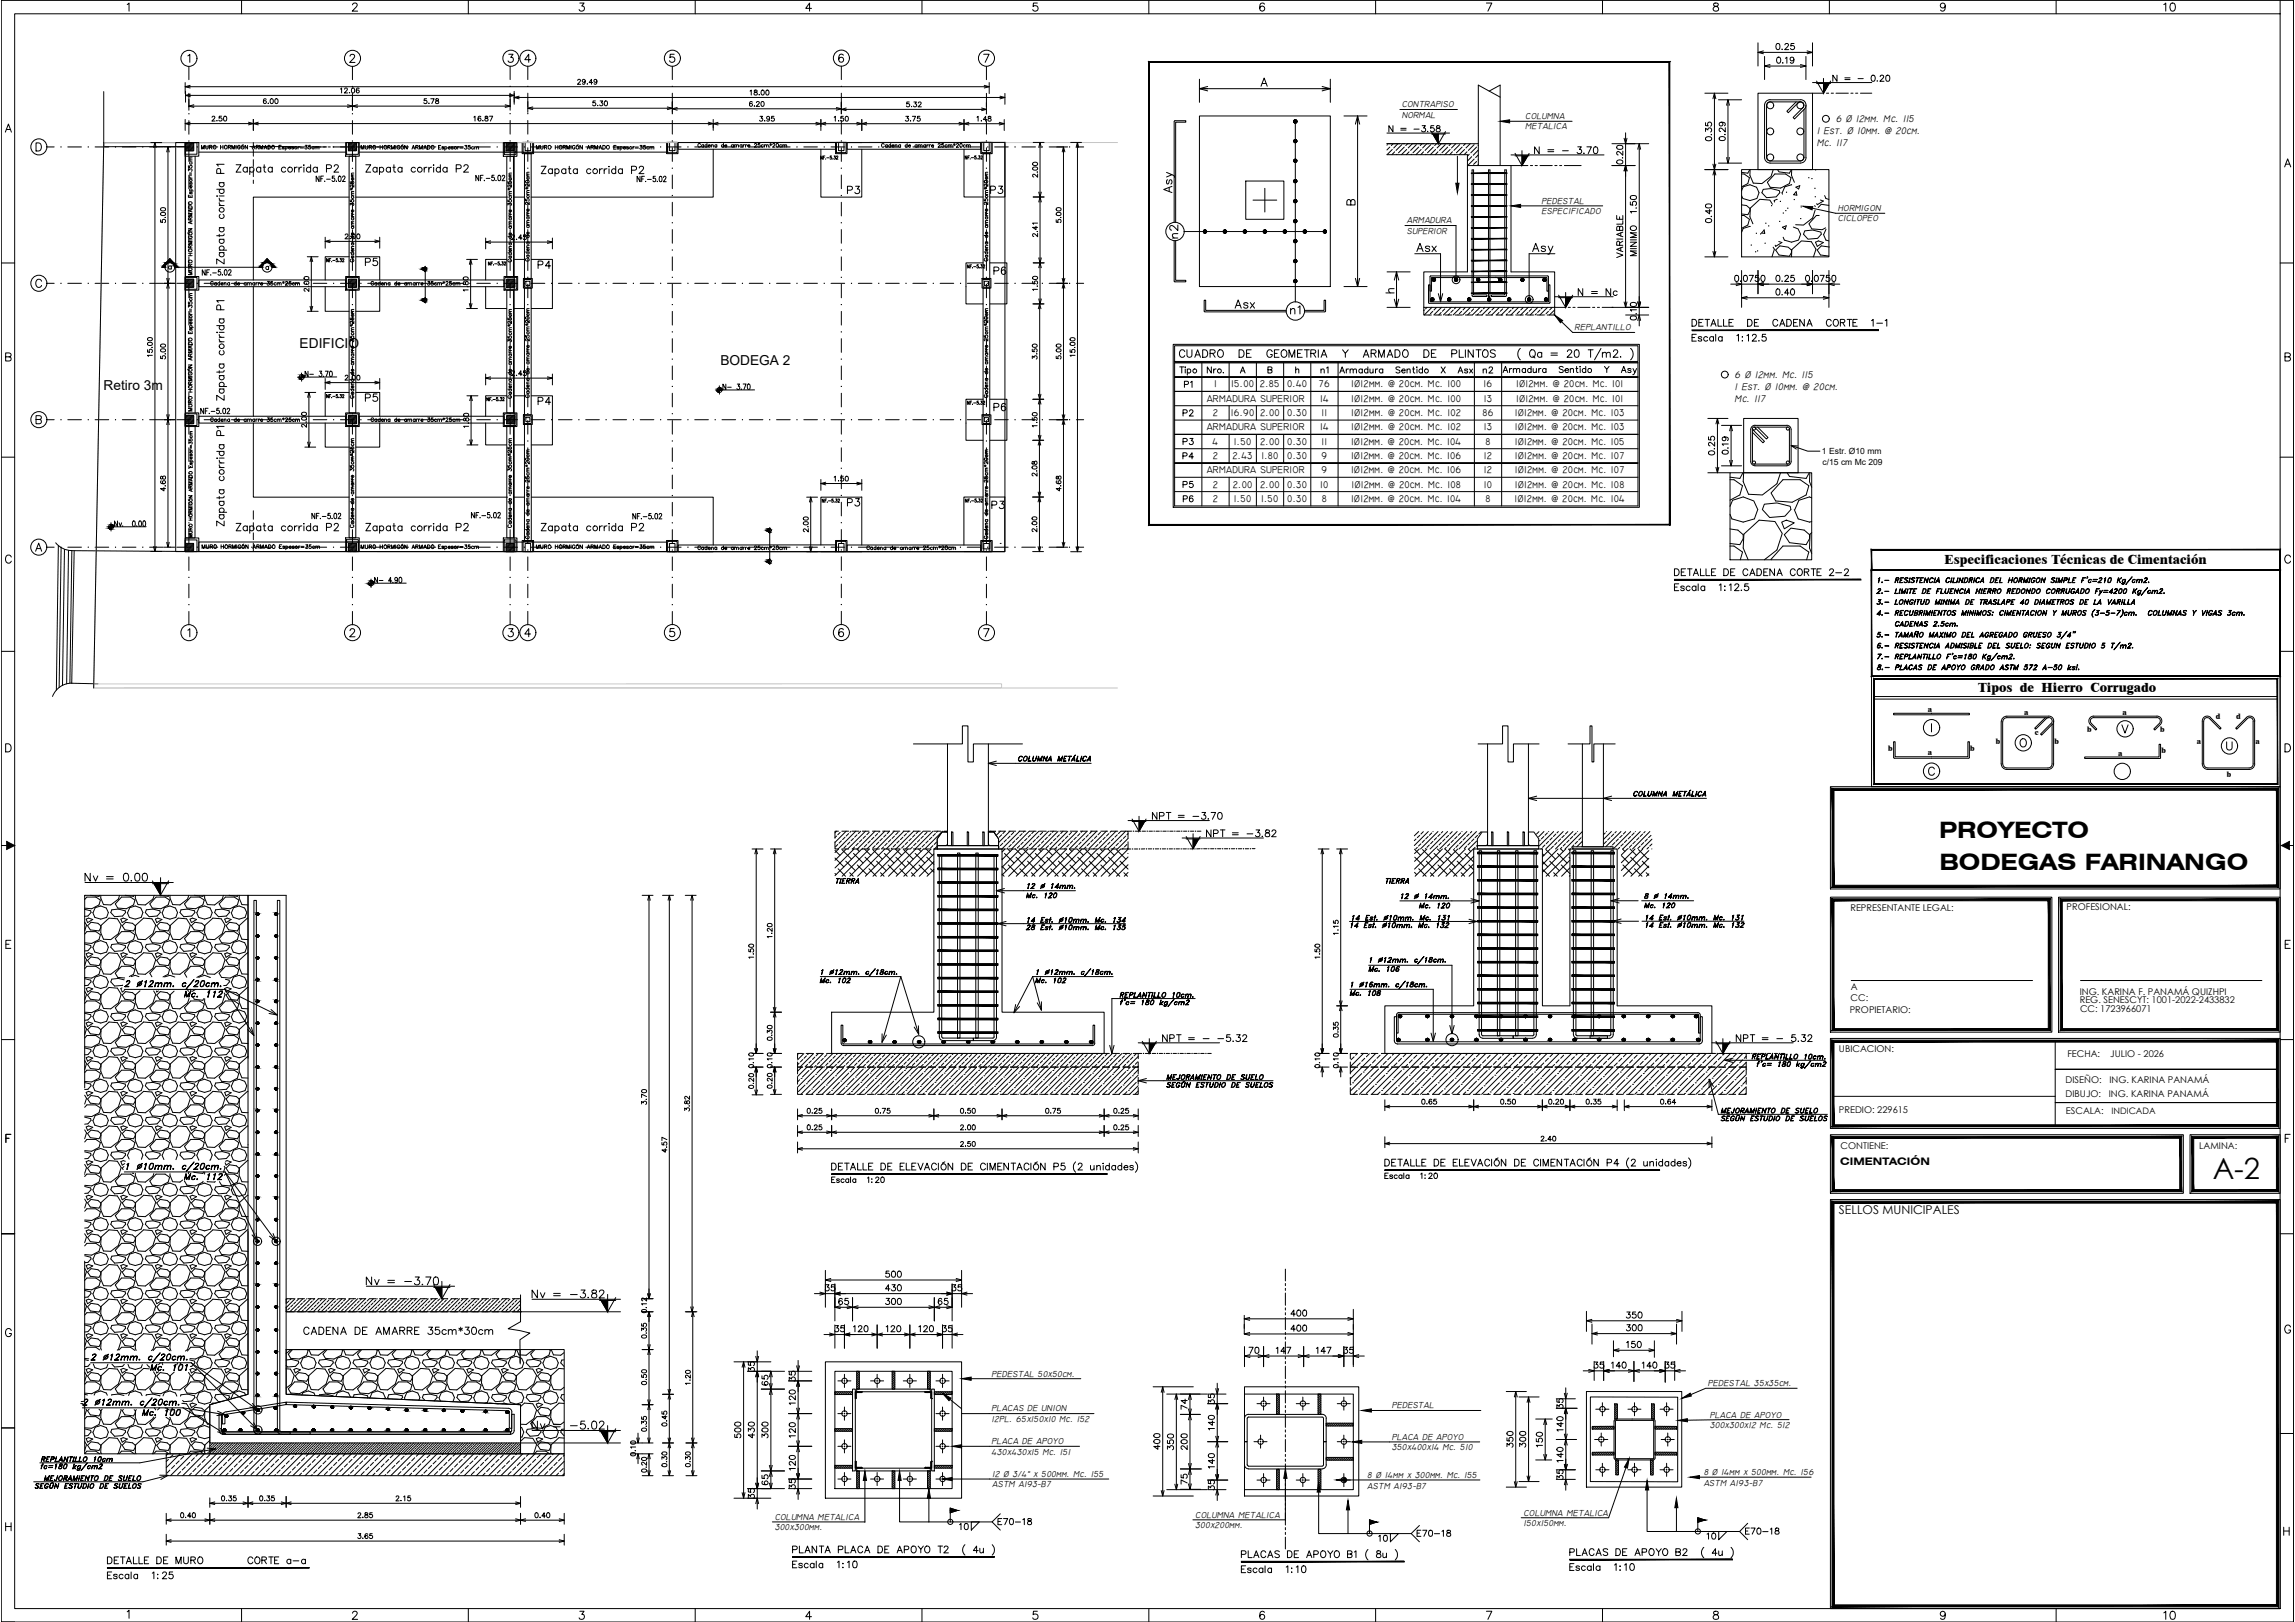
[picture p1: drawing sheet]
<svg xmlns="http://www.w3.org/2000/svg" width="841mm" height="594mm" viewBox="0 0 841 594" stroke-linecap="round" stroke-linejoin="round" font-family="sans-serif">
<defs><g id="words">
<text font-size="10.7" x="810.9" y="431.8">A-2</text>
<g font-size="8.3">
<text x="710.6" y="306.9">PROYECTO</text>
<text x="710.7" y="318.8">BODEGAS FARINANGO</text>
</g>
<g font-size="7.9">
<text x="431.4" y="71.6" transform="rotate(-90 431.4 71.6)">Asy</text>
<text x="431.1" y="133">CUADRO DE GEOMETRIA Y ARMADO DE PLINTOS ( Qa = 20 T/m2. )</text>
</g>
<text font-size="7.5" x="560.6" y="94.2">Asy</text>
<g font-size="6.6">
<text x="517.9" y="93.5">Asx</text>
<text x="791.6" y="594.4">10</text>
</g>
<g font-size="6.2">
<text x="791.6" y="5.3">10</text>
<text x="309.4" y="72.3">P3</text>
<text x="432.5" y="88.5" transform="rotate(-90 432.5 88.5)">n2</text>
<text x="195.8" y="99.5">P4</text>
<text x="451.6" y="113.9">Asx</text>
<text x="471.7" y="116.1">n1</text>
<text x="549.6" y="138.3">Armadura Sentido Y Asy</text>
<text x="132.6" y="148.2">P5</text>
<text x="195.8" y="149.6">P4</text>
<text x="363" y="151.7">P6</text>
<text x="309.4" y="186.6">P3</text>
<text x="362.3" y="187.7">P3</text>
<text x="30" y="323.8">Nv = 0.00</text>
<text x="133" y="471.7">Nv = -3.70</text>
<text x="193.7" y="476.6">Nv = -3.82</text>
<text x="110.1" y="490">CADENA DE AMARRE 35cm*30cm</text>
<text x="193.7" y="524.6">Nv = -5.02</text>
</g>
<g font-size="5.7">
<text x="561.3" y="57.5">N = - 3.70</text>
<text x="361.9" y="72">P3</text>
<text x="132.6" y="98.4">P5</text>
<text x="363" y="101.6">P6</text>
<text x="577.1" y="109.4">N = Nc</text>
<text x="618.8" y="120.6">DETALLE DE CADENA CORTE 1-1</text>
<text x="618.8" y="126.3">Escala 1:12.5</text>
<text x="483" y="137.9">n1</text>
<text x="489.7" y="137.9">Armadura Sentido X Asx</text>
<text x="542.2" y="137.9">n2</text>
<text x="432.9" y="143.2">P1</text>
<text x="432.2" y="179.9">P5</text>
<text x="432.5" y="185.2">P6</text>
<text x="612.4" y="212">DETALLE DE CADENA CORTE 2-2</text>
<text x="612.4" y="217.7">Escala 1:12.5</text>
<text x="421.2" y="301.3">NPT = -3.70</text>
<text x="441" y="307.6">NPT = -3.82</text>
<text x="66.3" y="366.5">Mc. 112</text>
<text x="424.7" y="382.8">NPT = - -5.32</text>
<text x="635" y="382.8">NPT = - 5.32</text>
<text x="350.3" y="561.6">10</text>
<text x="504.1" y="565.9">10</text>
<text x="518.2" y="564.1">E70-18</text>
<text x="38.1" y="574">DETALLE DE MURO CORTE a-a</text>
<text x="289.3" y="575.4">Escala 1:10</text>
<text x="38.1" y="579.6">Escala 1:25</text>
<text x="453.7" y="577.1">Escala 1:10</text>
<text x="574" y="576.4">Escala 1:10</text>
</g>
<g font-size="5.3">
<text x="670.3" y="31">N = - 0.20</text>
<text x="507.6" y="49.4">N = -3.58</text>
<text x="432.2" y="153.5">P2</text>
<text x="432.2" y="164">P3</text>
<text x="432.2" y="169.3">P4</text>
<text x="66.3" y="433.2">Mc. 112</text>
<text x="303.4" y="434.3">Escala 1:20</text>
<text x="506.2" y="432.9">Escala 1:20</text>
<text x="54" y="503.1">Mc. 101</text>
<text x="50.8" y="519.6">Mc. 100</text>
<text x="364.4" y="559.5">E70-18</text>
<text x="638.5" y="563">E70-18</text>
<text x="624.4" y="564.8">10</text>
</g>
<g font-size="5">
<text x="109.8" y="127.5">EDIFICIO</text>
<text x="264" y="133.7">BODEGA 2</text>
<text x="37.9" y="142.7">Retiro 3m</text>
</g>
<g font-size="4.9">
<text x="492.5" y="76.2">B</text>
<text x="506.6" y="108.7">h</text>
<text x="712.6" y="206.6">Especificaciones Técnicas de Cimentación</text>
<text x="693.2" y="230.7">CADENAS 2.5cm.</text>
<text x="724.9" y="253.6">Tipos de Hierro Corrugado</text>
<text x="305.2" y="324.9">TIERRA</text>
<text x="375" y="330.2">Mc. 120</text>
<text x="518.9" y="333.7">Mc. 120</text>
<text x="601.5" y="333.7">Mc. 120</text>
<text x="500.2" y="357">Mc. 106</text>
<text x="299.2" y="361.2">Mc. 102</text>
<text x="378.2" y="361.2">Mc. 102</text>
<text x="493.5" y="365.8">Mc. 108</text>
<text x="426.5" y="396.5">MEJORAMIENTO DE SUELO</text>
<text x="629.4" y="408.9">MEJORAMIENTO DE SUELO</text>
<text x="13.8" y="536.6">REPLANTILLO 10cm</text>
<text x="14.8" y="543.6">MEJORAMIENTO DE SUELO</text>
</g>
<text font-size="4.4" x="673.9" y="444.8">SELLOS MUNICIPALES</text>
<text font-size="3.8" x="674.4" y="426.5">CIMENTACIÓN</text>
<g font-size="3.7">
<text x="672.7" y="44.8">6 Ø 12mm. Mc. 115</text>
<text x="665.8" y="49">1 Est. Ø 10mm. @ 20cm.</text>
<text x="665.8" y="53.6">Mc. 117</text>
<text x="444.9" y="141.9">1</text>
<text x="451.2" y="141.9">15.00</text>
<text x="461.7" y="141.9">2.85</text>
<text x="471.7" y="141.9">0.40</text>
<text x="483.3" y="141.9">76</text>
<text x="495.2" y="141.9">1Ø12mm. @ 20cm. Mc. 100</text>
<text x="543.6" y="141.9">16</text>
<text x="555.6" y="141.9">1Ø12mm. @ 20cm. Mc. 101</text>
<text x="635.7" y="138.4">6 Ø 12mm. Mc. 115</text>
<text x="635.7" y="142.9">1 Est. Ø 10mm. @ 20cm.</text>
<text x="442.2" y="147.1">ARMADURA SUPERIOR</text>
<text x="483.7" y="147.1">14</text>
<text x="495.2" y="147.1">1Ø12mm. @ 20cm. Mc. 100</text>
<text x="543.7" y="147.1">13</text>
<text x="555.6" y="147.1">1Ø12mm. @ 20cm. Mc. 101</text>
<text x="635.7" y="147.4">Mc. 117</text>
<text x="444.4" y="152.4">2</text>
<text x="451" y="152.4">16.90</text>
<text x="461.8" y="152.4">2.00</text>
<text x="471.7" y="152.4">0.30</text>
<text x="484.3" y="152.4">11</text>
<text x="495.2" y="152.4">1Ø12mm. @ 20cm. Mc. 102</text>
<text x="543.2" y="152.4">86</text>
<text x="555.1" y="152.4">1Ø12mm. @ 20cm. Mc. 103</text>
<text x="442.2" y="157.6">ARMADURA SUPERIOR</text>
<text x="483.7" y="157.6">14</text>
<text x="495.2" y="157.6">1Ø12mm. @ 20cm. Mc. 102</text>
<text x="543.7" y="157.6">13</text>
<text x="555.1" y="157.6">1Ø12mm. @ 20cm. Mc. 103</text>
<text x="444.3" y="162.8">4</text>
<text x="452.2" y="162.8">1.50</text>
<text x="461.8" y="162.8">2.00</text>
<text x="471.7" y="162.8">0.30</text>
<text x="484.3" y="162.8">11</text>
<text x="495.1" y="162.8">1Ø12mm. @ 20cm. Mc. 104</text>
<text x="544.3" y="162.8">8</text>
<text x="555.1" y="162.8">1Ø12mm. @ 20cm. Mc. 105</text>
<text x="442.2" y="173.3">ARMADURA SUPERIOR</text>
<text x="444.4" y="168.1">2</text>
<text x="451.7" y="168.1">2.43</text>
<text x="462.2" y="168.1">1.80</text>
<text x="471.7" y="168.1">0.30</text>
<text x="484.3" y="173.3">9</text>
<text x="484.3" y="168.1">9</text>
<text x="495.1" y="168.1">1Ø12mm. @ 20cm. Mc. 106</text>
<text x="495.1" y="173.3">1Ø12mm. @ 20cm. Mc. 106</text>
<text x="543.8" y="173.3">12</text>
<text x="543.8" y="168.1">12</text>
<text x="555.1" y="168.1">1Ø12mm. @ 20cm. Mc. 107</text>
<text x="555.1" y="173.3">1Ø12mm. @ 20cm. Mc. 107</text>
<text x="444.4" y="178.6">2</text>
<text x="451.8" y="178.6">2.00</text>
<text x="461.8" y="178.6">2.00</text>
<text x="471.7" y="178.6">0.30</text>
<text x="483.8" y="178.6">10</text>
<text x="495.2" y="178.6">1Ø12mm. @ 20cm. Mc. 108</text>
<text x="543.8" y="178.6">10</text>
<text x="555.1" y="178.6">1Ø12mm. @ 20cm. Mc. 108</text>
<text x="444.4" y="183.8">2</text>
<text x="452.2" y="183.8">1.50</text>
<text x="462.2" y="183.8">1.50</text>
<text x="471.7" y="183.8">0.30</text>
<text x="484.4" y="183.8">8</text>
<text x="495.1" y="183.8">1Ø12mm. @ 20cm. Mc. 104</text>
<text x="544.3" y="183.8">8</text>
<text x="555" y="183.8">1Ø12mm. @ 20cm. Mc. 104</text>
</g>
<text font-size="3.5" x="280.5" y="195.8">2</text>
<g font-size="3.4">
<text x="678.1" y="333.6">REPRESENTANTE LEGAL:</text>
<text x="757.3" y="333.4">PROFESIONAL:</text>
<text x="678.3" y="362.8">A</text>
<text x="762.2" y="364.4">ING. KARINA F. PANAMÁ QUIZHPI</text>
<text x="677.9" y="370.9">PROPIETARIO:</text>
<text x="678.2" y="366.5">CC:</text>
<text x="762.1" y="367.4">REG. SENESCYT: 1001-2022-2433832</text>
<text x="762.3" y="370.7">CC: 1723966071</text>
<text x="673.9" y="385.5">UBICACION:</text>
<text x="757.6" y="387.3">FECHA:</text>
<text x="773.3" y="387.3">JULIO - 2026</text>
<text x="757" y="396.6">DISEÑO:</text>
<text x="757" y="401.8">DIBUJO:</text>
<text x="772.8" y="401.8">ING. KARINA PANAMÁ</text>
<text x="773" y="396.6">ING. KARINA PANAMÁ</text>
<text x="673.9" y="407.8">PREDIO: 229615</text>
<text x="757.1" y="408">ESCALA:</text>
<text x="674.5" y="420.9">CONTIENE:</text>
<text x="805.9" y="420.7">LAMINA:</text>
</g>
<g font-size="3.3">
<text x="513.7" y="39.3">CONTRAPISO</text>
<text x="513.7" y="43.1">NORMAL</text>
<text x="558.9" y="43.6">COLUMNA</text>
<text x="558.9" y="47.4">METALICA</text>
<text x="564.9" y="74.6">PEDESTAL</text>
<text x="673.4" y="77.3">HORMIGON</text>
<text x="515.6" y="81.8">ARMADURA</text>
<text x="564.9" y="78.4">ESPECIFICADO</text>
<text x="673.4" y="81.1">CICLOPEO</text>
<text x="515.6" y="85.6">SUPERIOR</text>
<text x="577" y="121">REPLANTILLO</text>
<text x="773.8" y="408">INDICADA</text>
<text x="363.4" y="504.2">PEDESTAL 50x50cm.</text>
<text x="625.9" y="507.6">PEDESTAL 35x35cm.</text>
<text x="510" y="515.8">PEDESTAL</text>
<text x="363.4" y="516.9">PLACAS DE UNION</text>
<text x="363.4" y="520.8">12PL. 65x150x10 Mc. 152</text>
<text x="626.5" y="519.3">PLACA DE APOYO</text>
<text x="510" y="527.3">PLACA DE APOYO</text>
<text x="626.5" y="523.1">300x300x12 Mc. 512</text>
<text x="363.4" y="528.9">PLACA DE APOYO</text>
<text x="363.4" y="532.7">430x430x15 Mc. 151</text>
<text x="510" y="531.1">350x400x14 Mc. 510</text>
<text x="363.6" y="540.9">12 Ø 3/4&quot; x 500mm. Mc. 155</text>
<text x="363.6" y="544.7">ASTM A193-B7</text>
<text x="501.1" y="541.4">8 Ø 14mm x 300mm. Mc. 155</text>
<text x="501.1" y="545.2">ASTM A193-B7</text>
<text x="624.3" y="540.4">8 Ø 14mm x 500mm. Mc. 156</text>
<text x="624.3" y="544.2">ASTM A193-B7</text>
<text x="283.9" y="556.6">COLUMNA METALICA</text>
<text x="438" y="555.9">COLUMNA METALICA</text>
<text x="558.3" y="555.1">COLUMNA METALICA</text>
<text x="283.9" y="560.4">300x300mm.</text>
<text x="438" y="559.7">300x200mm.</text>
<text x="558.3" y="558.9">150x150mm.</text>
</g>
<g font-size="3.1">
<text x="667.7" y="166.4">1 Estr. Ø10 mm</text>
<text x="667.9" y="170.2">c/15 cm Mc 209</text>
<text x="280.5" y="207.1">2</text>
</g>
<g font-size="2.9">
<text x="706.5" y="260.7">a</text>
<text x="741.7" y="261.8">a</text>
<text x="777.8" y="261.8">a</text>
<text x="812" y="263.4">d</text>
<text x="819.4" y="263.4">d</text>
<text x="745.7" y="269.1">c</text>
<text x="764.9" y="268">b</text>
<text x="791.6" y="268">b</text>
<text x="691.9" y="275.2">b</text>
<text x="722" y="275.2">b</text>
<text x="731.4" y="272.5">b</text>
<text x="752.9" y="272.5">b</text>
<text x="792.1" y="275.7">b</text>
<text x="805.1" y="272.5">a</text>
<text x="826.6" y="272.5">a</text>
<text x="706.5" y="276.7">a</text>
<text x="776.2" y="276.7">a</text>
<text x="816.1" y="284.6">b</text>
</g>
</g></defs>
<!-- layer: texto cartela -->
<g fill="none" stroke="#000" stroke-width=".37">
<path d="M.5 .1h840v594h-840zM5.4 5.1h830.2v584.1h-830.2zM46.6 1.7l.7-.6v3M88.5 .1v5M129.2 1.8l.3-.6 .8-.1 .5 .3 .1 .6-1.8 2.1h2M171.6 .1v5M212.5 1.1h1.5l-.8 1.1a.99 .99 0 0 1 .7 1.6 .99 .99 0 0 1-1.7-.3M254.8 .1v5M297.4 3.1h-2.1l1.4-2v3M337.9 .1v5M380.2 1.1h-1.5l-.1 1.3a1.03 1.03 0 0 1 1.6-.1 1.03 1.03 0 0 1-.2 1.6 1.03 1.03 0 0 1-1.5-.4M421 .1v5"/>
<path d="M463.3 1.5a.88 .88 0 0 0-1.2-.3 1.72 1.72 0 0 0 .5 2.9 .93 .93 0 0 0 .9-1 .93 .93 0 0 0-.9-.9 .93 .93 0 0 0-1 .9M504.1 .1v5M544.7 1.1h2l-1.4 3M587.2 .1v5M628.1 1.2a.6 .6 0 0 0 .3 1l.5 .2a.85 .85 0 0 1 .9 .8 .85 .85 0 0 1-.7 .9 .99 .99 0 0 1-1.3-.6 1.48 1.48 0 0 1 1.7-1.4l.2-.6a1.17 1.17 0 0 0-1.6-.3zM670.4 .1v5M712.9 2.1a.91 .91 0 0 1-1.3 .7 .91 .91 0 0 1-.3-1.4 .91 .91 0 0 1 1.4 .1 1.58 1.58 0 0 1-1 2.6l-.5-.4M753.5 .1v5M835.6 .1v5M1.9 48.4l1.2-3 1.1 3M2.4 47.4h1.4M837.2 61.1l1.1-2.9 1.2 2.9"/>
<path d="M837.6 60.1h1.4M.5 96.3h4.9M835.6 96.3h4.9M2.1 130.7l1.7-.2 .3-.4-.2-.5-.6-.3h-1.2v2.9l1.8-.2v-1l-.6-.3M837.4 130.7l1.6-.2 .3-.4-.1-.5-.6-.3h-1.2v2.9h1.2a.76 .76 0 0 0 .8-.7 .76 .76 0 0 0-.8-.8M.5 167.4h4.9M835.6 167.4h4.9M4.1 204a1.09 1.09 0 0 0-1.2-.7 1.09 1.09 0 0 0-.9 1.1 1.21 1.21 0 0 0 .4 1.6 1.21 1.21 0 0 0 1.6-.2l.1-.3M839.4 204a1 1 0 0 0-1.5-.6 1.57 1.57 0 0 0-.6 1.7 1.57 1.57 0 0 0 1.4 1.2l.7-.8M.5 238.6h4.9M835.6 238.6h4.9M2.1 272.4h1a1.59 1.59 0 0 1 1 1.5 1.59 1.59 0 0 1-1 1.5h-1z"/>
<path d="M837.4 272.4h.9a1.57 1.57 0 0 1 1.1 1.5 1.57 1.57 0 0 1-1.1 1.5h-.9zM.5 309.7h4.9M836 309.7h4.5M2.2 345.8h1.1M4 344.4h-1.8v3h1.8M837.4 345.8h1.1M839.3 344.4h-1.9v3h1.9M.5 380.8h4.9M835.6 380.8h4.9M2.2 416.9h1.1M4 415.5h-1.8v2.9M837.4 416.9h1.1"/>
<path d="M839.3 415.5h-1.9v2.9M.5 451.9h4.9M835.6 451.9h4.9M4.1 487.3a1.09 1.09 0 0 0-1.2-.7 1.09 1.09 0 0 0-.9 1.1 1.2 1.2 0 0 0 .4 1.6 1.2 1.2 0 0 0 1.6-.2l.1-.7h-.7M839.4 486a1 1 0 0 0-1.5-.5 1.48 1.48 0 0 0-.6 1.8 1.48 1.48 0 0 0 1.7 .9l.4-1.1h-.7M.5 523h4.9M835.6 525h4.9M2.1 557.7v3M2.1 559.1h2M4.1 557.7v3M836.9 559.4v2.9M838.9 559.4v2.9"/>
<path d="M836.9 560.8h2M.5 594.1h4.9M46.6 590.4l.7-.6v2.9M88.5 589.2v4.9M129.2 590.9l.6-.8h.5l.6 .6-.4 1-1.4 1.4h2M171.6 589.2v4.9M212.5 590.1h1.5l-.8 1.2a.98 .98 0 0 1 .7 1.6 .98 .98 0 0 1-1.7-.3M254.8 589.2v4.9M297.4 592.1h-2.1l1.4-2v3M337.9 589.2v4.9M380.2 590.1h-1.5l-.1 1.3a1.04 1.04 0 0 1 1.6 0 1.04 1.04 0 0 1-.2 1.5 1.04 1.04 0 0 1-1.5-.3M421 589.2v4.9"/>
<path d="M463.3 590.6a.84 .84 0 0 0-1.2-.3 1.68 1.68 0 0 0 .5 2.8 .92 .92 0 0 0 .9-.9 .92 .92 0 0 0-.9-.9 .92 .92 0 0 0-1 .8M504.1 589.2v4.9M544.7 590.1h2l-1.4 3M587.2 589.2v4.9M628.1 590.3a.6 .6 0 0 0 .3 1l.5 .1a.85 .85 0 0 1 .9 .8 .85 .85 0 0 1-.7 .9h-.6a.85 .85 0 0 1-.7-.9 .85 .85 0 0 1 .8-.8l.9-.2 .2-.6a1.11 1.11 0 0 0-1.6-.3zM712.9 591.2a.92 .92 0 0 1-1.3 .7 .92 .92 0 0 1-.3-1.5 .92 .92 0 0 1 1.4 .2 2.08 2.08 0 0 1-.7 2.5l-.7-.1-.1-.3M753.5 589.2v4.9"/>
</g>
<path d="M2.5 308.2l2.9 1.5-2.9 1.4zM836 309.7l3-1.5v2.9z" fill="#000" stroke="#000" stroke-width=".37"/>
<!-- layer: COTAS -->
<g fill="none" stroke="#000" stroke-width=".37">
<path d="M67.9 30.2v4.1M69.2 36.4v4M69.7 31.8h291M71 38.9h56.4M97.5 36.4v-.1a.81 .81 0 0 0-1 .7 .81 .81 0 0 0 .9 .9 .55 .55 0 0 0 0-1 .55 .55 0 0 0-.9 .5M98.3 37.8h.1M99.2 36.3a.81 .81 0 0 1 1 .8 .81 .81 0 0 1-1 .8l-.2-.7zM101 36.3a.81 .81 0 0 1 .9 .8 .81 .81 0 0 1-.9 .8l-.3-.7zM129.2 36.4v4M131 38.9h54.1M156.3 36.2h-.8l-.1 .7a.63 .63 0 0 1 1 0 .63 .63 0 0 1-.2 1 .63 .63 0 0 1-.9-.3M157.2 37.8h.1"/>
<path d="M157.9 36.2h1.2l-.9 1.7M159.8 36.3v.5l1 .6a.59 .59 0 0 1-.6 .6 .59 .59 0 0 1-.6-.6l1.1-.8-.1-.3zM186.9 36.4v4M193.4 37.2v4M195.2 39.6h49.4M211.7 29.5l.3-.4 .7 .3-1.1 1.5h1.2M214.5 29.6a.55 .55 0 0 1-.8 .5 .55 .55 0 0 1-.2-.8 .55 .55 0 0 1 .9 0l-.2 1.5-.8-.2M215.2 30.7h.1M217.2 30.2h-1.3l.8-1.1v1.8M218.2 37h-.9v.7a.63 .63 0 0 1 .9 0 .63 .63 0 0 1-.1 1 .63 .63 0 0 1-.9-.3M218.7 29.6a.55 .55 0 0 1-.7 .5 .55 .55 0 0 1-.2-.8 .55 .55 0 0 1 .9 0l-.2 1.5-.8-.2M219 38.6h.1"/>
<path d="M219.9 37h1l-.6 .6a.59 .59 0 0 1 .5 1 .59 .59 0 0 1-1-.2M221.7 37.1a.81 .81 0 0 1 .9 .8 .81 .81 0 0 1-.9 .8l-.3-.7zM246.4 37.2v4.2M248.2 39.8h58.3M275.7 37.4l-.1-.1a.81 .81 0 0 0-.9 .7 .81 .81 0 0 0 .8 .9 .55 .55 0 0 0 0-1 .55 .55 0 0 0-.8 .5M276.4 38.8h.1M277.2 37.6l.3-.4 .8 .3-1.2 1.5h1.2M279.1 37.3a.81 .81 0 0 1 .9 .8 .81 .81 0 0 1-.9 .8l-.3-.7zM308.3 37.4v4.1M333.2 37.4h-.9l-.1 .7a.65 .65 0 0 1 1 0 .65 .65 0 0 1-.1 1 .65 .65 0 0 1-1-.3M334.1 39h.1M334.9 37.4h.9l-.5 .6a.59 .59 0 0 1 .5 1 .59 .59 0 0 1-1.1-.2"/>
<path d="M336.5 37.8l.3-.4 .8 .3-1.2 1.4h1.3M361.5 37.6v3.9M362.5 30.2v4.1M55.2 52.2h4.1M56.8 54v146.2M60.1 53.8h4M61.6 55.6v46.4M67.9 43.7v4.1M69.7 45.3h21.4M77.7 43l.4-.4 .6 .3-1.1 1.4h1.2M79.5 44.2h.1M81.2 42.6h-.9v.7a.65 .65 0 0 1 .9 0 .65 .65 0 0 1-.1 1 .65 .65 0 0 1-.9-.3"/>
<path d="M82.2 42.6a.81 .81 0 0 1 .9 .8 .81 .81 0 0 1-.9 .9l-.3-.7zM92.8 43.7v4.1M94.7 45.3h164.8M173.7 42.9l.4-.3v1.7M176.2 42.8l-.1-.2a.81 .81 0 0 0-.9 .8 .81 .81 0 0 0 .8 .9 .55 .55 0 0 0 0-1 .55 .55 0 0 0-.8 .4M177 44.2h.1M177.8 42.6v.6l1.1 .5a.59 .59 0 0 1-.6 .7 .59 .59 0 0 1-.6-.7l1.1-.7-.1-.4zM179.4 42.6h1.2l-.9 1.7M261.4 43.7v4.1M263.1 45.3h35.9M278.5 42.6h.9l-.5 .7a.59 .59 0 0 1 .5 .9 .59 .59 0 0 1-1.1-.2M280.2 44.2h.1"/>
<path d="M282 43.2a.55 .55 0 0 1-.7 .5 .55 .55 0 0 1-.2-.9 .55 .55 0 0 1 .8 .1l-.1 1.4-.8-.2M283.6 42.6h-.8l-.1 .8a.63 .63 0 0 1 1-.1 .63 .63 0 0 1-.2 1 .63 .63 0 0 1-.9-.3M300.8 43.8v4M302.6 45.3h11.4M305.7 42.9l.4-.3v1.8M307.3 44.2h.1M309 42.6h-.8l-.1 .8a.63 .63 0 0 1 1-.1 .63 .63 0 0 1-.2 1 .63 .63 0 0 1-.9-.3M310 42.7a.81 .81 0 0 1 .9 .8 .81 .81 0 0 1-.9 .8l-.3-.7zM310.1 40.1h49.6M315.8 43.8v4M317.6 45.3h33.9M331.9 42.6h1l-.5 .7a.61 .61 0 0 1 .4 1 .61 .61 0 0 1-1-.3"/>
<path d="M333.7 44.2h.1M334.3 42.6h1.2l-.8 1.8M337.1 42.6h-.8l-.1 .8a.63 .63 0 0 1 .9-.1 .63 .63 0 0 1-.1 1 .63 .63 0 0 1-.9-.3M353.3 43.8v4M355 45.3h11.2M358 42.9l.4-.3v1.8M359.6 44.2h.1M361.6 43.8h-1.3l.9-1.2v1.8M362.2 42.7v.5l1 .6a.59 .59 0 0 1-.6 .6 .59 .59 0 0 1-.6-.6l1.1-.8v-.3zM368 43.8v4M378.5 59.7a.9 .9 0 0 1 1.1-.4 .9 .9 0 0 1 .6 1.1 .91 .91 0 0 1-1.2 .3 .91 .91 0 0 1-.5-1zM378.6 52.2h4"/>
<path d="M381.1 54v16.4M387.2 53.8h4M389.7 55.6v46.4M392.3 52.2h4M394.8 54v146.3M58.9 78a.91 .91 0 0 1 1.1-.3 .91 .91 0 0 1 .6 1l-1.4 .2-.4-.4zM58.9 76.3a.91 .91 0 0 1 1.2-.3 .91 .91 0 0 1 .5 1 .91 .91 0 0 1-1.2 .4 .91 .91 0 0 1-.5-1.1zM60.5 79.6h.1M378.5 61.4a.91 .91 0 0 1 1.1-.4 .91 .91 0 0 1 .6 1.1 .91 .91 0 0 1-1.2 .3 .91 .91 0 0 1-.5-1zM378.6 72.2h4M380.1 63h.1M380.2 63.7v1.2l-1.4-1.1-.4 .7 .4 .3"/>
<path d="M381.1 74v20.5M387.1 78a.89 .89 0 0 1 1.1-.3 .89 .89 0 0 1 .5 1 .89 .89 0 0 1-1 .4 .89 .89 0 0 1-.6-1.1zM387.1 76.3a.89 .89 0 0 1 1.2-.3 .89 .89 0 0 1 .4 1 .89 .89 0 0 1-1.1 .3 .89 .89 0 0 1-.5-1zM388.7 79.6h.1M58.8 80.5v.9l.8 .1a.66 .66 0 0 1 0-1 .66 .66 0 0 1 1 .1 .66 .66 0 0 1-.3 .9M112.6 94h4M114.1 95.8v16.4M119.2 86.9v4M121 88.4h16.4M126.5 86.1l.3-.4 .8 .3-1.2 1.5h1.2M128.3 87.3h.1M129.2 85.8a.81 .81 0 0 1 1 .8 .81 .81 0 0 1-1 .8l-.2-.7z"/>
<path d="M131 85.8a.81 .81 0 0 1 .9 .8 .81 .81 0 0 1-.9 .8l-.3-.7zM139.1 86.9v4M171 95h4M172.5 96.8v14.4M178 87.2v4M179.7 88.7h20.9M187.5 86.4l.4-.4 .7 .3-1.1 1.5h1.1M189.3 87.6h.1M191.3 87.2h-1.3l.9-1.2v1.8M192.7 86h-.8l-.1 .8a.63 .63 0 0 1 1-.1 .63 .63 0 0 1-.2 1 .63 .63 0 0 1-.9-.3M202.4 87.2v4M378.6 96.3h4"/>
<path d="M379.6 82.9v1.2l-1.2-.8h1.8M380.1 84.8h.1M380.2 85.5v1.2l-.8-.9-.6-.2-.4 .7 .4 .3M380.2 81.7h-1.8l.4 .4M381.1 98.1v11.4M387.1 80.5v.9l.7 .1a.65 .65 0 0 1 0-1 .65 .65 0 0 1 1 .1 .65 .65 0 0 1-.3 .9M60.1 103.8h4M61.6 105.6v46.3M111.5 103.2a.89 .89 0 0 1 1.1-.3 .89 .89 0 0 1 .5 1 .89 .89 0 0 1-1.1 .4 .89 .89 0 0 1-.5-1.1zM111.5 101.5a.89 .89 0 0 1 1.1-.3 .89 .89 0 0 1 .5 1 .89 .89 0 0 1-1.1 .3 .89 .89 0 0 1-.5-1zM112.6 114h4M113 104.9h.1"/>
<path d="M113.2 105.6v1.1l-1.4-1.1-.4 .7 .4 .4M169.8 103.3v.9h.4l.6-1h.6l.1 1h-.7l-.4-.9zM169.8 101.7a.91 .91 0 0 1 1.2-.4 .91 .91 0 0 1 .5 1 .91 .91 0 0 1-1.1 .4 .91 .91 0 0 1-.6-1zM171 113h4M171.4 105h.1M171.6 106.2h-1.8l.3 .4M378.4 103.1v.8l.8 .1a.64 .64 0 0 1 0-1 .64 .64 0 0 1 .9 .1 .64 .64 0 0 1-.2 1M378.5 101.4a.91 .91 0 0 1 1.1-.3 .91 .91 0 0 1 .6 1 .91 .91 0 0 1-1.2 .4 .91 .91 0 0 1-.5-1.1zM378.5 111.3h4.1M380.1 104.8h.1M380.2 106h-1.8l.4 .4M381 113.1v31.3"/>
<path d="M387.2 103.8h4M389.7 105.6v46.3M54.1 128.1v.9h.7a.65 .65 0 0 1 0-.9 .65 .65 0 0 1 1 .1 .65 .65 0 0 1-.3 .9M54.1 125.6a.89 .89 0 0 1 1.1-.3 .89 .89 0 0 1 .6 1 .89 .89 0 0 1-1.1 .3 .89 .89 0 0 1-.6-1zM54.1 123.9a.89 .89 0 0 1 1.1-.4 .89 .89 0 0 1 .6 1.1 .89 .89 0 0 1-1.1 .3 .89 .89 0 0 1-.6-1zM55.7 127.2h.1M55.8 130.1h-1.7l.3 .5M58.8 130.4v.9l.8 .1a.65 .65 0 0 1 .1-1 .65 .65 0 0 1 .9 .2 .65 .65 0 0 1-.3 .9M58.9 128a.91 .91 0 0 1 1.1-.4 .91 .91 0 0 1 .6 1.1l-1.4 .1-.4-.4zM58.9 126.3a.91 .91 0 0 1 1.1-.4 .91 .91 0 0 1 .6 1l-1.4 .2-.4-.4zM60.5 129.6h.1M119.2 138.6v4"/>
<path d="M126.5 137.9l.3-.5 .8 .4-1.2 1.4h1.2M128.3 139h.1M129.2 137.5a.81 .81 0 0 1 1 .8 .81 .81 0 0 1-1 .8l-.2-.7zM131 137.5a.81 .81 0 0 1 .9 .8 .81 .81 0 0 1-.9 .8l-.3-.7zM139.1 138.6v4M178 137v4M179.7 138.5h20.9M187.5 136.2l.4-.4 .7 .3-1.1 1.5h1.1M189.3 137.4h.1M191.3 137h-1.3l.9-1.2v1.8M192.7 135.8h-.8l-.1 .7a.64 .64 0 0 1 1 0 .64 .64 0 0 1-.1 1 .64 .64 0 0 1-1-.2M202.4 137v4"/>
<path d="M378.3 131.3v-.9l.7 .5a.59 .59 0 0 1 .9-.4 .59 .59 0 0 1-.2 1M378.3 127.9v.8l.8 .1a.63 .63 0 0 1-.1-.9 .63 .63 0 0 1 1 .1 .63 .63 0 0 1-.3 .9M378.4 126.3a.89 .89 0 0 1 1.1-.3 .89 .89 0 0 1 .5 1 .89 .89 0 0 1-1.1 .3 .89 .89 0 0 1-.5-1zM379.9 129.6h.1M387.1 130.4v.9l.7 .1a.64 .64 0 0 1 .1-1 .64 .64 0 0 1 .9 .2 .64 .64 0 0 1-.3 .9M387.1 128a.89 .89 0 0 1 1.1-.4 .89 .89 0 0 1 .5 1.1 .89 .89 0 0 1-1 .3 .89 .89 0 0 1-.6-1zM387.1 126.3a.89 .89 0 0 1 1.1-.4 .89 .89 0 0 1 .5 1 .89 .89 0 0 1-1 .4 .89 .89 0 0 1-.6-1zM388.7 129.6h.1M392.1 128.1v.9h.8a.63 .63 0 0 1 0-.9 .63 .63 0 0 1 .9 .1 .63 .63 0 0 1-.2 .9M392.2 125.6a.91 .91 0 0 1 1.1-.3 .91 .91 0 0 1 .6 1l-1.4 .2-.4-.5zM392.2 123.9a.91 .91 0 0 1 1.1-.3 .91 .91 0 0 1 .6 1l-1.4 .2-.4-.5zM393.8 127.3h.1"/>
<path d="M394 130.1h-1.9l.4 .5M60.1 153.7h4M61.6 155.5v43.1M110.6 153a.89 .89 0 0 1 1.1-.4 .89 .89 0 0 1 .5 1 .89 .89 0 0 1-1.1 .4 .89 .89 0 0 1-.5-1zM110.6 151.2a.89 .89 0 0 1 1.1-.3 .89 .89 0 0 1 .5 1 .89 .89 0 0 1-1.1 .4 .89 .89 0 0 1-.5-1.1zM111.7 143.7h4M112.1 154.6h.1M112.3 155.3v1.2l-1.4-1.1-.4 .7 .5 .3M113.2 145.5v16.4M121 140.1h16.4M170 153.2v.9h.5a.75 .75 0 0 1 .3-.9 .75 .75 0 0 1 .9 0v.9a.75 .75 0 0 1-.9 0 .75 .75 0 0 1-.3-.9zM170 151.6a.91 .91 0 0 1 1.1-.3 .91 .91 0 0 1 .6 1l-1.4 .2-.4-.5z"/>
<path d="M171.1 145h4M171.6 155h.1M171.7 156.1h-1.8l.4 .5M172.6 146.7v14.4M378.3 153v.9h.8a.63 .63 0 0 1-.1-.9 .63 .63 0 0 1 1 .1 .63 .63 0 0 1-.3 .9M378.4 151.4a.89 .89 0 0 1 1.1-.4 .89 .89 0 0 1 .5 1.1 .89 .89 0 0 1-1.1 .3 .89 .89 0 0 1-.5-1zM378.5 146.2h4M379.9 154.7h.1M380.1 155.9h-1.8l.3 .5M381 148v11.4M387.2 153.7h4M389.7 155.5v43.1"/>
<path d="M58.9 174.5v.9h.5a.75 .75 0 0 1 .3-.9 .75 .75 0 0 1 .9 0v.9a.75 .75 0 0 1-.9 0 .75 .75 0 0 1-.3-.9zM59.1 176.1l-.3 .4a.87 .87 0 0 0 1 .8 .87 .87 0 0 0 .8-1 .58 .58 0 0 0-1 0 .58 .58 0 0 0 .5 .9M60.1 178.5v1.3l-1.3-.8h1.9M60.5 177.9h.1M111.7 163.8h4M171.1 163h4M378.3 170.9l1-.3 .7 .5a.95 .95 0 0 1-.9 .7 .95 .95 0 0 1-.9-.7zM378.3 169.1v.8l.3 .1 .8-1.1a.59 .59 0 0 1 .7 .7 .59 .59 0 0 1-.8 .4l-.5-.9zM378.4 161.3h4.1M379.9 172.5h.1M380 173.2v1.2l-1.5-1.1-.3 .7 .4 .3M380.9 163v17.2"/>
<path d="M387.1 174.5v.9h.4l.7-1.1a.59 .59 0 0 1 .7 .6 .59 .59 0 0 1-.7 .6l-.6-1zM387.3 176.1l-.2 .1a.79 .79 0 0 0 .8 1.1 .79 .79 0 0 0 .7-1.2 .57 .57 0 0 0-.9 .3 .57 .57 0 0 0 .5 .8M388.2 178.5v1.3l-1.1-.8h1.7M388.7 177.9h.1M656.4 163.2l6 2h4.5M658.7 163.3l-2.3-.1 1.9 1.3M378.3 191.3a.89 .89 0 0 1 1.1-.4 .89 .89 0 0 1 .5 1.1 .89 .89 0 0 1-1.1 .3 .89 .89 0 0 1-.5-1zM378.3 189.5a.89 .89 0 0 1 1.1-.3 .89 .89 0 0 1 .5 1 .89 .89 0 0 1-1.1 .4 .89 .89 0 0 1-.5-1.1zM378.4 182h4M379.8 192.9h.1M380 193.6v1.2l-1.5-1.2-.3 .7 .4 .4M380.9 183.8v16.4"/>
<path d="M55.2 202h4.1M60.1 200.4h4M378.4 202h4M387.2 200.4h4M392.3 202.1h4M685.8 247.7h149.8v40.4h-149.8zM686.8 255.1h147.8M686.8 256h147.8M693.9 271.7h.6v5.5h26.6v-5.5h.6v5.7l-.3 .3h-27.2l-.3-.3zM693.9 261.3h27.8v.5h-27.8zM707.8 265.1v3M740.6 271l.3-.3a1.42 1.42 0 0 1 1.7 .7 1.42 1.42 0 0 1-.3 1.7l-.3 .3a1.45 1.45 0 0 1-1.7-.6 1.45 1.45 0 0 1 .3-1.8z"/>
<path d="M749.5 262.9l-3.9 3.8 .4 .4 3.9-3.9M749.9 263.2a1.25 1.25 0 0 1 1.8 0 1.25 1.25 0 0 1 0 1.8M750.7 262.9h-15.3a1.5 1.5 0 0 0-1.5 1.5l.1 15.8a1.5 1.5 0 0 0 1.4 1.1h15.1a1.5 1.5 0 0 0 1.5-1.5v-14.4l-3.8 3.9-.4-.4 3.8-3.9M752.6 264v15.8l-.3 1a2.05 2.05 0 0 1-1.8 1h-15.1l-1.4-.6-.7-1.4 .1-15.4 .6-1.5 1.4-.6h15.4a1.77 1.77 0 0 1 1.7 1.1 1.77 1.77 0 0 1-.4 1.9M766.4 265a1.25 1.25 0 0 1-.3-1.4 1.25 1.25 0 0 1 1.2-.8l23.1 .1a1.22 1.22 0 0 1 1.2 .7 1.22 1.22 0 0 1-.3 1.4l-2 2 .3 .4 2.1-2M766.4 265l2 2-.4 .4-2-2.1a1.8 1.8 0 0 1-.4-1.9 1.8 1.8 0 0 1 1.7-1.1h23.1a1.77 1.77 0 0 1 1.7 1.1 1.77 1.77 0 0 1-.4 1.9M777.6 265.5l1.1 3 1.2-3M791.8 277.5l-.3 .3h-27.6v-.5h27.3v-4.7h.6v5M807 264.2v15.6l.6 1.4 1.5 .6M807.6 264.2v15.6a1.5 1.5 0 0 0 1.5 1.5M810.1 262.9l3.8 3.8-.3 .4-3.9-3.9a1.25 1.25 0 0 0-1.4-.3 1.25 1.25 0 0 0-.7 1.2M810.1 262.8a1.8 1.8 0 0 0-2-.4 1.8 1.8 0 0 0-1.1 1.7"/>
<path d="M816 271.7v2.2a1.01 1.01 0 0 0 1 .8 1.01 1.01 0 0 0 1-.8v-2.2M823.6 263.2l-3.9 3.9-.4-.4 3.9-3.9a1.8 1.8 0 0 1 2-.4 1.8 1.8 0 0 1 1.1 1.7M823.6 263.2a1.25 1.25 0 0 1 1.4-.3 1.25 1.25 0 0 1 .7 1.2M825.7 264.2v15.6M825.7 279.8a1.5 1.5 0 0 1-1.5 1.5h-15.1M826.2 264v15.8M826.3 279.8l-.6 1.4-1.5 .6h-15.1M708.9 281.7a1.09 1.09 0 0 0-1.3-.7 1.09 1.09 0 0 0-.8 1.1v.7a1.09 1.09 0 0 0 .8 1.1 1.09 1.09 0 0 0 1.3-.7M275.6 311h4M277.1 312.7v71.4M282.4 311h4M283.9 312.7v56.2"/>
<path d="M483.1 311h3.9M484.5 312.7v71.4M489.8 311h4M491.3 312.7v53.9M281.3 338.5a.88 .88 0 0 1 1.1-.4 .88 .88 0 0 1 .5 1.1 .89 .89 0 0 1-1.1 .3 .89 .89 0 0 1-.5-1zM283 340v1.1l-1.5-1.1-.3 .7 .4 .4M488.7 337.2v.9l.7 .1a.65 .65 0 0 1 0-1 .65 .65 0 0 1 1 .1 .65 .65 0 0 1-.3 1M490.4 339.3h-1.7l.3 .4M274.4 347.7v.8l.8 .1a.65 .65 0 0 1-.1-1 .65 .65 0 0 1 1 .2 .65 .65 0 0 1-.3 .9M274.5 346a.89 .89 0 0 1 1.1-.3 .89 .89 0 0 1 .5 1 .89 .89 0 0 1-1.1 .4 .89 .89 0 0 1-.5-1.1zM276 349.4h.1M276.2 350.6h-1.8l.3 .4"/>
<path d="M282.8 341.8h.1M283 343h-1.8l.3 .5M481.9 347.7v.8l.7 .1a.65 .65 0 0 1 0-1 .65 .65 0 0 1 1 .2 .65 .65 0 0 1-.3 .9M482 346a.89 .89 0 0 1 1.1-.3 .89 .89 0 0 1 .5 1 .89 .89 0 0 1-1.1 .4 .89 .89 0 0 1-.5-1.1zM483.5 349.4h.1M483.7 350.6h-1.8l.3 .4M490.3 340.6h.1M490.4 341.9h-1.7l.3 .4M281.2 378.3v-.9l.7 .5a.59 .59 0 0 1 .9-.5 .59 .59 0 0 1-.2 1.1M281.3 375.8a.89 .89 0 0 1 1.1-.3 .89 .89 0 0 1 .5 1 .89 .89 0 0 1-1.1 .4 .89 .89 0 0 1-.5-1.1zM282.4 370.7h4M282.8 379.2h.1"/>
<path d="M283.9 372.5v11.6M488.7 377.1v-.9l.6 .5a.59 .59 0 0 1 1-.4 .59 .59 0 0 1-.2 1M488.7 374.5v.9l.7 .1a.65 .65 0 0 1 0-1 .65 .65 0 0 1 1 .2 .65 .65 0 0 1-.3 .9M488.7 378.9a.89 .89 0 0 1 1.2-.3 .89 .89 0 0 1 .4 1 .89 .89 0 0 1-1.1 .3 .89 .89 0 0 1-.5-1zM489.8 368.4h4M490.3 378h.1M491.3 370.2v13.9M274.5 390.2a.89 .89 0 0 1 1.1-.4 .89 .89 0 0 1 .5 1 .89 .89 0 0 1-1.1 .4 .89 .89 0 0 1-.5-1zM274.5 385.9a.89 .89 0 0 1 1.1-.4 .89 .89 0 0 1 .5 1.1 .89 .89 0 0 1-1.1 .3 .89 .89 0 0 1-.5-1zM274.5 397.7a.89 .89 0 0 1 1.1-.3 .89 .89 0 0 1 .5 1 .89 .89 0 0 1-1.1 .4 .89 .89 0 0 1-.5-1.1zM274.5 393.5a.89 .89 0 0 1 1.1-.4 .89 .89 0 0 1 .5 1 .89 .89 0 0 1-1.1 .4 .89 .89 0 0 1-.5-1zM275.6 385.8h4"/>
<path d="M275.6 390.8h4M276 389.2h.1M276 396.8h.1M276.2 387.8h-1.8l.3 .5M276.2 394.9v1.2l-1.5-1.1-.3 .7 .4 .3M277.1 392.7v6.5M281.3 380.1a.89 .89 0 0 1 1.1-.3 .89 .89 0 0 1 .5 1 .89 .89 0 0 1-1.1 .3 .89 .89 0 0 1-.5-1zM281.3 390.2a.89 .89 0 0 1 1.1-.4 .89 .89 0 0 1 .5 1 .89 .89 0 0 1-1.1 .4 .89 .89 0 0 1-.5-1zM281.3 385.9a.89 .89 0 0 1 1.1-.4 .89 .89 0 0 1 .5 1.1 .89 .89 0 0 1-1.1 .3 .89 .89 0 0 1-.5-1zM281.3 397.7a.89 .89 0 0 1 1.1-.4 .89 .89 0 0 1 .5 1 .89 .89 0 0 1-1.1 .4 .89 .89 0 0 1-.5-1zM281.3 393.4a.89 .89 0 0 1 1.1-.4 .89 .89 0 0 1 .5 1.1 .89 .89 0 0 1-1.1 .3 .89 .89 0 0 1-.5-1zM282.4 385.8h4"/>
<path d="M282.4 390.8h4M282.8 396.7h.1M282.8 389.2h.1M283 387.8h-1.8l.3 .5M283 394.8v1.2l-1.5-1.1-.3 .7 .4 .3M283.9 392.7v6.3M482 390.2a.89 .89 0 0 1 1.1-.4 .89 .89 0 0 1 .5 1 .89 .89 0 0 1-1.1 .4 .89 .89 0 0 1-.5-1zM482 385.9a.89 .89 0 0 1 1.1-.4 .89 .89 0 0 1 .5 1.1 .89 .89 0 0 1-1.1 .3 .89 .89 0 0 1-.5-1zM483.1 385.8h3.9M483.1 390.8h3.9M483.5 389.2h.1M483.7 387.8h-1.8l.3 .5"/>
<path d="M484.5 392.7v1.7M488.7 390.2a.89 .89 0 0 1 1.1-.4 .89 .89 0 0 1 .5 1 .89 .89 0 0 1-1 .4 .89 .89 0 0 1-.6-1zM488.7 385.9a.89 .89 0 0 1 1.1-.4 .89 .89 0 0 1 .5 1.1 .89 .89 0 0 1-1 .3 .89 .89 0 0 1-.6-1zM489.8 385.8h4M489.8 390.8h4M490.3 389.2h.1M490.4 387.8h-1.7l.3 .5M491.3 392.7v1.7M275.6 401h4M282.4 400.8h4M292.3 406.2v3.9M292.3 412.2v4"/>
<path d="M292.3 418.3v4M294 408.7h8.9M294 414.7h8.9M296 406a.89 .89 0 0 1 1.1 .7 .89 .89 0 0 1-.6 1.1l-.6-.4zM296 412.1a.89 .89 0 0 1 1.1 .6 .89 .89 0 0 1-.6 1.1l-.6-.3zM297.6 407.6h.1M297.6 413.7h.1M298.4 406.4l.3-.5 .8 .4-.3 .6-.9 .9h1.3M298.4 412.5l.3-.5 .8 .3-.3 .7-.9 .8h1.3M301.1 405.9h-.9l-.1 .8a.64 .64 0 0 1 1 0 .64 .64 0 0 1-.1 1 .64 .64 0 0 1-.9-.3M301.1 412h-.9l-.1 .8a.63 .63 0 0 1 1 0 .63 .63 0 0 1-.1 .9 .63 .63 0 0 1-.9-.2M304.8 406.2v3.9"/>
<path d="M304.8 412.2v4M306.5 408.7h33.9M306.5 414.7h96.3M321 406a.89 .89 0 0 1 1.1 .7 .89 .89 0 0 1-.7 1.1l-.6-.4zM322.6 407.6h.1M323.3 405.9h1.2l-.9 1.9M326.1 405.9h-.9l-.1 .8a.64 .64 0 0 1 1 0 .64 .64 0 0 1-.1 1 .64 .64 0 0 1-1-.3M342.2 406.2v3.9M344 408.7h21.4M352 412.5l.4-.5 .7 .3-1.1 1.5h1.1M352 418.5l.4-.4 .7 .3-1.1 1.5h1.1M352.2 406a.89 .89 0 0 1 1.1 .7 .89 .89 0 0 1-.7 1.1l-.6-.4z"/>
<path d="M353.8 407.6h.1M353.8 413.7h.1M353.8 419.7h.1M354.8 412.1a.89 .89 0 0 1 1.1 .6 .89 .89 0 0 1-.7 1.1l-.6-.3zM355.6 405.9h-.9l-.1 .8a.64 .64 0 0 1 1 0 .64 .64 0 0 1-.1 1 .64 .64 0 0 1-1-.3M355.6 418.1h-.9l-.1 .8a.63 .63 0 0 1 1-.1 .63 .63 0 0 1-.1 1 .63 .63 0 0 1-1-.3M356.5 406a.89 .89 0 0 1 1.1 .7 .89 .89 0 0 1-.7 1.1l-.6-.4zM356.5 412.1a.89 .89 0 0 1 1.1 .6 .89 .89 0 0 1-.7 1.1l-.6-.3zM356.5 418.2a.81 .81 0 0 1 .9 .8 .81 .81 0 0 1-.9 .8l-.3-.7zM367.2 406.2v3.9M369 408.7h33.8M383.4 406a.84 .84 0 0 1 1 .9 .84 .84 0 0 1-1 .8l-.2-.7z"/>
<path d="M385.1 407.6h.1M385.7 405.9h1.2l-.8 1.9M388.5 405.9h-.9l-.1 .8a.66 .66 0 0 1 1 0 .66 .66 0 0 1-.1 1 .66 .66 0 0 1-1-.3M404.6 406.2v3.9M404.6 412.2v4M406.4 408.7h8.9M406.4 414.7h8.9M408.4 406a.84 .84 0 0 1 1 .9 .84 .84 0 0 1-1 .8l-.3-.7zM408.4 412.1a.84 .84 0 0 1 1 .8 .84 .84 0 0 1-1 .8l-.3-.6zM410 407.6h.1M410 413.7h.1M410.8 406.4l.3-.5 .7 .4-1.1 1.5h1.2"/>
<path d="M410.8 412.5l.3-.5 .7 .3-1.1 1.5h1.2M413.5 405.9h-.9l-.1 .8a.66 .66 0 0 1 1 0 .66 .66 0 0 1-.1 1 .66 .66 0 0 1-1-.3M413.5 412h-.9l-.1 .8a.65 .65 0 0 1 1 0 .65 .65 0 0 1-.1 1 .65 .65 0 0 1-1-.3M417.1 406.2v3.9M417.1 412.2v4M417.1 418.3v4M507.5 402.8v4M507.5 416.4v3.9M509.3 405.3h28.9M509.3 418.9h116.3M521.3 402.7a.84 .84 0 0 1 .9 .8 .84 .84 0 0 1-.9 .8l-.3-.7zM522.9 404.3h.1"/>
<path d="M524.7 402.9l-.1-.2a.89 .89 0 0 0-1.1 .6 .89 .89 0 0 0 .7 1.1 .56 .56 0 0 0 .6-.5 .56 .56 0 0 0-.5-.6 .56 .56 0 0 0-.6 .5M526.3 402.6h-.8l-.1 .8a.65 .65 0 0 1 .9 0 .65 .65 0 0 1-.1 .9 .65 .65 0 0 1-.9-.2M540 402.8v4M541.8 405.3h21.7M550.2 402.7l.2-.1a.95 .95 0 0 1 .7 .9 .95 .95 0 0 1-.7 .9l-.5-.8zM551.8 404.3h.1M553.5 402.6h-.9l-.1 .8a.65 .65 0 0 1 1 0 .65 .65 0 0 1-.1 .9 .65 .65 0 0 1-1-.2M554.4 402.7l.3-.1a.95 .95 0 0 1 .7 .9 .95 .95 0 0 1-.7 .9l-.5-.8zM564.8 416.6l.3-.4 .7 .3-1.1 1.4h1.2M565.2 402.8v4M566.5 417.8h.1M567 405.3h6.5"/>
<path d="M567.8 402.7l.2-.1a.95 .95 0 0 1 .7 .9 .95 .95 0 0 1-.7 .9l-.5-.8zM568.5 417.3h-1.3l.9-1.1v1.7M569.2 416.2a.81 .81 0 0 1 1 .8 .81 .81 0 0 1-1 .8l-.2-.6zM569.4 404.3h.1M570.1 403l.4-.4 .7 .3-1.1 1.5h1.2M572.1 402.7l.2-.1a.95 .95 0 0 1 .7 .9 .95 .95 0 0 1-.7 .9l-.5-.8zM575.3 402.8v4M577.1 405.3h13.7M581.5 402.7l.2-.1a.95 .95 0 0 1 .7 .9 .95 .95 0 0 1-.7 .9l-.5-.8zM583 404.3h.2zM584 402.6h.9l-.5 .7a.6 .6 0 0 1 .5 .9 .6 .6 0 0 1-1.1-.1M586.5 402.6h-.8l-.1 .8a.63 .63 0 0 1 .9 0 .63 .63 0 0 1-.1 .9 .63 .63 0 0 1-.9-.2"/>
<path d="M592.6 402.8v4M595.2 402.8v4M597 405.3h28.6M608.8 402.7a.84 .84 0 0 1 .9 .8 .84 .84 0 0 1-.9 .8l-.3-.7zM610.4 404.3h.1M612.2 402.9l-.1-.2a.89 .89 0 0 0-1.1 .6 .89 .89 0 0 0 .7 1.1 .56 .56 0 0 0 .6-.5 .56 .56 0 0 0-.5-.6 .56 .56 0 0 0-.6 .5M614.1 403.8h-1.3l.9-1.2v1.8M627.3 402.8v4M627.3 416.4v3.9M294 420.8h121.3M60.9 554.3v4M62.7 556.8h12.4"/>
<path d="M66.4 554.2a.89 .89 0 0 1 1.1 .6 .89 .89 0 0 1-.7 1.1l-.5-.3zM68 555.7h.1M70 555.3h-1.3l.9-1.2v1.8M70.7 554.2a.89 .89 0 0 1 1.1 .6 .89 .89 0 0 1-.7 1.1l-.6-.3zM76.9 548.6v3.5M76.9 554.3v4M78.7 556.8h110.3M78.7 550.6h10.4M81.4 548a.89 .89 0 0 1 1.1 .6 .89 .89 0 0 1-.7 1.1l-.6-.4zM83 549.5h.1M83.9 547.9h.9l-.5 .7a.61 .61 0 0 1 .4 1 .61 .61 0 0 1-1-.3M86.4 547.9h-.8l-.1 .8a.63 .63 0 0 1 1-.1 .63 .63 0 0 1-.2 1 .63 .63 0 0 1-.9-.3"/>
<path d="M90.9 548.1v4M92.7 550.6h10.4M95.4 548a.89 .89 0 0 1 1 .6 .89 .89 0 0 1-.6 1.1l-.6-.4zM97 549.5h.1M97.9 547.9h.9l-.5 .7a.59 .59 0 0 1 .4 .9 .59 .59 0 0 1-1-.2M100.5 547.9h-.9l-.1 .8a.65 .65 0 0 1 1-.1 .65 .65 0 0 1-.2 1 .65 .65 0 0 1-.9-.3M104.9 548.1v4M106.7 550.6h82.3M131.2 554.5l.3-.4 .7 .3-1.1 1.5h1.2M133 555.7h.1M133.8 554.2v.5l1.1 .6a.6 .6 0 0 1-.7 .6 .6 .6 0 0 1-.5-.8l1.1-.6-.1-.3zM136.4 554.1h-.8l-.1 .7a.63 .63 0 0 1 .9 0 .63 .63 0 0 1-.1 1 .63 .63 0 0 1-.9-.3"/>
<path d="M145.2 548.3l.3-.4 .7 .3-1.1 1.5h1.2M146.9 549.5h.1M147.9 548.2l.4-.3v1.8M150.4 547.9h-.9l-.1 .8a.63 .63 0 0 1 1-.1 .63 .63 0 0 1-.1 1 .63 .63 0 0 1-.9-.3M190.8 548.1v4M190.8 554.3v4M192.6 556.8h12.3M196.3 554.2a.82 .82 0 0 1 .9 .8 .82 .82 0 0 1-.9 .8l-.3-.7zM197.9 555.7h.1M199.9 555.3h-1.3l.8-1.2v1.8M200.6 554.2a.89 .89 0 0 1 1 .6 .89 .89 0 0 1-.6 1.1l-.6-.4-.1-.7zM206.8 554.3v4"/>
<path d="M60.9 561.9v4M62.7 564.4h142.2M131.3 561.7h.9l-.5 .7a.59 .59 0 0 1 .4 1 .59 .59 0 0 1-1-.2M133 563.3h.1M134.8 562l-.1-.2a.82 .82 0 0 0-1 .8 .82 .82 0 0 0 .9 .8 .57 .57 0 0 0 0-.9 .57 .57 0 0 0-.9 .4M136.4 561.7h-.8l-.1 .8a.63 .63 0 0 1 .9 0 .63 .63 0 0 1-.1 .9 .63 .63 0 0 1-.9-.2M206.8 561.9v4"/>
<circle cx="707.8" cy="266.5" r="2.98"/>
<circle cx="741.4" cy="272.1" r="2.98"/>
<circle cx="778.7" cy="266.9" r="2.98"/>
<circle cx="817" cy="273.2" r="2.98"/>
<circle cx="707.8" cy="282.4" r="2.98"/>
<circle cx="777.7" cy="282.5" r="2.98"/>
</g>
<g fill="#000" stroke="#000" stroke-width=".37">
<path d="M685.9 208.7l-.1 .2 149.7-.2zM685.8 208.9l149.7-.2 .2 .2zM835.5 201.4l.2 7.5zM835.7 201.2v7.7zM685.9 201.4h149.6l.2-.2zM685.8 201.2h149.9l-149.8 .2zM685.8 201.2l.1 7.5zM685.8 201.2v7.7z"/>
<path d="M835.5 208.9l.2 38.8zM835.7 208.7v39zM685.9 208.9h149.6l.2-.2zM685.8 208.7h149.9l-149.8 .2zM685.8 208.7l.1 38.8zM685.8 208.7v39zM685.9 247.5l-.1 .2 149.7-.2zM685.8 247.7l149.7-.2 .2 .2z"/>
<path d="M686.9 287.1l-.2 .1 147.8-.1zM686.7 287.2h148zM834.5 248.7l.2 38.5zM834.7 248.5v38.7zM686.9 248.7h147.6l.2-.2zM686.7 248.5h148l-147.8 .2zM686.7 248.5l.2 38.6zM686.7 248.5v38.7z"/>
</g>
<!-- layer: TEXTO -->
<g fill="none" stroke="#000" stroke-width=".37">
<path d="M186.4 19.9h1.6l-.8 1.1a.98 .98 0 0 1 .7 1.6 .98 .98 0 0 1-1.7-.3M247.1 19.9h-1.5l-.1 1.2a1.03 1.03 0 0 1 1.6 0 1.03 1.03 0 0 1-.2 1.5 1.03 1.03 0 0 1-1.5-.4M360.5 19.9h2l-1.5 2.9M68.8 20.5l.8-.6v2.9M128.3 20.6l.3-.6 .8-.1 .4 .3 .2 .6-1.9 2.1h2M194.4 21.9h-2.1l1.5-2v2.9M309 20.2a.84 .84 0 0 0-1.2-.2 1.66 1.66 0 0 0 .6 2.8 .92 .92 0 0 0 .8-1 .92 .92 0 0 0-.9-.8 .92 .92 0 0 0-1 .8M13.2 52.3h1a1.59 1.59 0 0 1 1 1.5 1.59 1.59 0 0 1-1 1.5h-1zM69.5 59h.9M69.7 59.4a.42 .42 0 0 0-.1 .6 .42 .42 0 0 0 .6 0 .42 .42 0 0 0 0-.6M70.4 58.3h-.8l.1 .7M70.4 57.5l-.8 .1 .1 .7"/>
<path d="M73.8 54.6v-1.4l.5 1.4 .5-1.4v1.4M75.4 53.2v1.2l.4 .2 .5-.4v-1M76.8 53.9l.8-.1v-.4l-.8-.2v1.4M77.3 53.9l.4 .7M80.8 53.2v1.4M80.8 53.9h.9M81.7 53.2v1.4M83.6 53.9l.8-.1 .1-.3-.9-.3v1.4M84.1 53.9l.4 .7M85 54.6v-1.4l.5 1.4 .5-1.4v1.4M86.5 53.2v1.4M88 53.6a.5 .5 0 0 0-.6-.4 .5 .5 0 0 0-.4 .5v.4a.49 .49 0 0 0 .5 .5 .49 .49 0 0 0 .5-.5h-.3"/>
<path d="M89.2 53l-.6 .2M90.7 53.2v1.4l-.9-1.4v1.4M92.5 54.6l.5-1.4 .5 1.4M92.7 54.1h.6M93.9 53.9l.8-.1 .1-.3-.9-.3v1.4M94.3 53.9l.5 .7M95.2 54.6v-1.4l.6 1.4 .5-1.4v1.4M96.8 54.6l.5-1.4 .5 1.4M97 54.1h.6M98.2 53.2a.73 .73 0 0 1 .8 .4 .73 .73 0 0 1-.2 .9l-.6 .1zM102.2 53.9h.5M103 53.2h-.8v1.4h.8"/>
<path d="M104.1 53.9l-.6-.2v.3l.6 .4-.3 .2-.4-.2M104.5 53.9a.42 .42 0 0 1 .6-.1 .42 .42 0 0 1 0 .6 .42 .42 0 0 1-.6 0M104.5 53.7v1.3M105.7 54.1h.8a.46 .46 0 0 0-.7-.2 .46 .46 0 0 0 0 .7 .46 .46 0 0 0 .7-.2M107.6 53.9h-.7l.6 .3v.3l-.6-.1M109.2 53.7v.9M109.7 53.7l-.5 .4M110.1 53.8h1.1M110.1 54.2h1.1M111.8 53.2h.8l-.4 .5a.45 .45 0 0 1 .3 .8 .45 .45 0 0 1-.8-.2M113.8 53.2h-.6l-.1 .6a.48 .48 0 0 1 .7 0 .48 .48 0 0 1-.1 .7 .48 .48 0 0 1-.7-.2M115.1 53.9a.42 .42 0 0 0-.7-.1 .42 .42 0 0 0 0 .6 .42 .42 0 0 0 .7 0"/>
<path d="M115.4 53.9l.7-.2 .1 .9M115.4 53.7v.9M116.2 53.9l.6-.2 .1 .9M132.3 54.6v-1.3l.5 1.3 .5-1.3v1.3M133.9 53.3v.9l.4 .4 .5-.4v-.9M135.3 53.9h.8v-.5l-.8-.1v1.3M135.8 53.9l.4 .7M139.3 53.9h.9M139.3 53.3v1.3M140.2 53.3v1.3M142.1 53.9h.8l.1-.4-.9-.2v1.3M142.6 53.9l.4 .7"/>
<path d="M143.5 54.6v-1.3l.5 1.3 .5-1.3v1.3M145 53.3v1.3M146.5 53.6a.5 .5 0 0 0-.5-.3 .5 .5 0 0 0-.5 .5v.3a.49 .49 0 0 0 .5 .5 .49 .49 0 0 0 .5-.5h-.3M147.7 53l-.5 .3M149.2 53.3v1.3l-.9-1.3v1.3M151 54.6l.5-1.3 .5 1.3M151.1 54.2h.7M152.4 53.9h.8l.1-.4-.9-.2v1.3M152.8 53.9l.5 .7M153.7 54.6v-1.3l.5 1.3 .6-1.3v1.3M155.3 54.6l.5-1.3 .5 1.3M155.4 54.2h.7"/>
<path d="M156.7 53.3h.4a.71 .71 0 0 1 .5 .6 .71 .71 0 0 1-.5 .7h-.4zM160.7 53.9h.5M161.5 53.3h-.8v1.3h.8M162.6 53.9l-.6-.1 .6 .6-.3 .2-.4-.2M163 53.9a.44 .44 0 0 1 .6-.1 .44 .44 0 0 1 0 .7 .44 .44 0 0 1-.6-.1M163 53.7v1.4M164.2 54.1h.8a.46 .46 0 0 0-.7-.2 .46 .46 0 0 0 0 .7 .46 .46 0 0 0 .7-.2M166.1 53.9l-.7-.1v.2l.7 .4-.3 .2-.4-.2M167.7 53.7v.9M168.2 53.7l-.5 .4M168.5 53.9h1.2M168.5 54.2h1.2"/>
<path d="M170.3 53.3h.8l-.4 .5a.45 .45 0 0 1 .3 .7 .45 .45 0 0 1-.8-.1M172.3 53.3h-.7v.6a.49 .49 0 0 1 .7 0 .49 .49 0 0 1-.1 .7 .49 .49 0 0 1-.7-.2M173.6 53.9a.42 .42 0 0 0-.7-.1 .42 .42 0 0 0 0 .7 .42 .42 0 0 0 .7-.1M173.9 54l.7-.2 .1 .8M173.9 53.7v.9M174.7 54l.6-.2 .1 .8M196.6 54.6v-1.3l.5 1.3 .5-1.3v1.3M198.1 53.3v.9l.4 .4 .5-.4v-.9M199.5 53.9h.8l.1-.5-.9-.1v1.3M200 53.9l.4 .7M203.5 53.9h.9M203.5 53.3v1.3"/>
<path d="M204.4 53.3v1.3M206.3 53.9h.8l.2-.4-1-.2v1.3M206.8 53.9l.5 .7M207.7 54.6v-1.3l.5 1.3 .5-1.3v1.3M209.3 53.3v1.3M210.7 53.6a.51 .51 0 0 0-.5-.3 .51 .51 0 0 0-.4 .5v.3a.49 .49 0 0 0 .4 .5 .49 .49 0 0 0 .5-.5h-.3M211.9 53l-.5 .3M213.4 53.3v1.3l-.9-1.3v1.3M215.2 54.6l.5-1.3 .5 1.3M215.3 54.2h.7M216.6 53.9h.8l.1-.4-.9-.2v1.3M217 53.9l.5 .7"/>
<path d="M217.9 54.6v-1.3l.6 1.3 .5-1.3v1.3M219.5 54.6l.5-1.3 .5 1.3M219.7 54.2h.6M220.9 53.3h.5a.71 .71 0 0 1 .4 .6 .71 .71 0 0 1-.4 .7h-.5zM224.9 53.9h.5M225.8 53.3h-.9v1.3h.9M226.8 53.9l-.6-.1 .6 .6-.2 .2-.5-.2M227.2 53.9a.42 .42 0 0 1 .7-.1 .42 .42 0 0 1 0 .7 .42 .42 0 0 1-.7-.1M227.2 53.7v1.3M228.4 54.1h.8a.46 .46 0 0 0-.7-.2 .46 .46 0 0 0 0 .7 .46 .46 0 0 0 .7-.2M230.3 53.9l-.6-.1v.2l.6 .4-.2 .2-.5-.2M231.9 53.7v.9"/>
<path d="M232.5 53.7l-.6 .4M232.7 53.9h1.2M232.7 54.2h1.2M234.6 53.3h.7l-.4 .5a.45 .45 0 0 1 .3 .7 .45 .45 0 0 1-.8-.1M236.5 53.3h-.6l-.1 .6a.49 .49 0 0 1 .7 0 .49 .49 0 0 1-.1 .7 .49 .49 0 0 1-.7-.2M237.8 53.9a.42 .42 0 0 0-.6-.1 .42 .42 0 0 0 0 .7 .42 .42 0 0 0 .6-.1M238.2 54l.6-.2 .1 .8M238.2 53.7v.9M238.9 54l.6-.2 .1 .8M256.7 52.9a.5 .5 0 0 0-.6-.4 .5 .5 0 0 0-.4 .6v.3a.5 .5 0 0 0 .4 .5 .5 .5 0 0 0 .6-.3M257.9 53.2a.42 .42 0 0 0-.7-.1 .42 .42 0 0 0 0 .7 .42 .42 0 0 0 .7-.1M257.9 53v.9"/>
<path d="M259.1 53.2a.42 .42 0 0 0-.6-.1 .42 .42 0 0 0 0 .7 .42 .42 0 0 0 .6-.1M259.1 52.5v1.4M259.5 53.4h.8a.46 .46 0 0 0-.6-.3 .46 .46 0 0 0-.3 .6 .46 .46 0 0 0 .7 .2l.2-.2M260.7 53.3l.6-.2 .1 .8M260.7 53v.9M262.7 53.2a.42 .42 0 0 0-.6-.1 .42 .42 0 0 0 0 .7 .42 .42 0 0 0 .6-.1M262.7 53v.9M265.1 53.2a.42 .42 0 0 0-.6-.1 .42 .42 0 0 0 0 .7 .42 .42 0 0 0 .6-.1M265.1 52.5v1.4M265.6 53.4h.8a.43 .43 0 0 0-.7-.3 .43 .43 0 0 0 .1 .8l.6-.2M268.8 53.2a.44 .44 0 0 0-.7-.1 .44 .44 0 0 0 0 .7 .44 .44 0 0 0 .7-.1M268.8 53v.9"/>
<path d="M269.2 53.3l.6-.2 .1 .8M269.2 53v.9M269.9 53.3l.7-.2v.8M271.9 53.2a.42 .42 0 0 0-.6-.1 .42 .42 0 0 0 0 .7 .42 .42 0 0 0 .6-.1M271.9 53v.9M272.4 53v.9M272.9 53l-.5 .4M273.2 53v.9M273.7 53l-.5 .4M274 53.4h.8a.46 .46 0 0 0-.5-.3 .46 .46 0 0 0-.3 .6 .46 .46 0 0 0 .6 .2l.2-.2M276.5 52.9l.2-.4 .5 .2-.1 .6-.7 .6h.9M278.5 52.5h-.7v.6a.47 .47 0 0 1 .7 .1 .47 .47 0 0 1-.1 .7 .47 .47 0 0 1-.7-.2"/>
<path d="M279.8 53.2a.42 .42 0 0 0-.6-.1 .42 .42 0 0 0 0 .7 .42 .42 0 0 0 .6-.1M280.2 53.3l.6-.2 .1 .8M280.2 53v.9M280.9 53.3l.6-.2 .1 .8M282.1 52.8l.6 .3M282.4 52.5v.8M282.7 52.8l-.6 .3M283.2 52.9l.3-.4 .4 .2 .1 .2-.9 1h.9M286.5 53.2a.42 .42 0 0 0-.7-.1 .42 .42 0 0 0 0 .7 .42 .42 0 0 0 .7-.1M286.9 53.3l.6-.2 .1 .8M286.9 53v.9M287.6 53.3l.6-.2 .1 .8"/>
<path d="M324 52.9a.56 .56 0 0 0-.8-.1 .56 .56 0 0 0 0 .9 .56 .56 0 0 0 .8-.1M325.2 53.2a.43 .43 0 0 0-.7 0 .43 .43 0 0 0 0 .6 .43 .43 0 0 0 .7-.1M325.2 53v.9M326.4 53.2a.43 .43 0 0 0-.6 0 .43 .43 0 0 0 0 .6 .43 .43 0 0 0 .6-.1M326.4 52.6v1.3M326.9 53.4h.7a.45 .45 0 0 0-.7-.2 .45 .45 0 0 0 0 .7 .45 .45 0 0 0 .7-.2M328 53.3l.7-.2v.8M328 53v.9M330 53.2a.45 .45 0 0 0-.6-.1 .45 .45 0 0 0 0 .7 .45 .45 0 0 0 .6-.1M330 53v.9M332.4 53.2a.43 .43 0 0 0-.6 0 .43 .43 0 0 0 0 .6 .43 .43 0 0 0 .6-.1M332.4 52.6v1.3"/>
<path d="M332.9 53.4h.8a.44 .44 0 0 0-.7-.2 .44 .44 0 0 0 0 .7 .44 .44 0 0 0 .7-.2M336.1 53.2a.45 .45 0 0 0-.7-.1 .45 .45 0 0 0 0 .7 .45 .45 0 0 0 .7-.1M336.1 53v.9M336.5 53.3l.6-.2 .1 .8M336.5 53v.9M337.2 53.3l.7-.2v.8M339.2 53.2a.43 .43 0 0 0-.6 0 .43 .43 0 0 0 0 .6 .43 .43 0 0 0 .6-.1M339.2 53v.9M339.7 53v.9M340.2 53l-.5 .4M340.5 53v.9M341 53l-.5 .4"/>
<path d="M341.3 53.4h.8a.45 .45 0 0 0-.7-.2 .45 .45 0 0 0 0 .7 .45 .45 0 0 0 .7-.2M343.8 52.9l.5-.3 .3 .4-.9 .9h.9M345.8 52.6h-.7v.5a.47 .47 0 0 1 .7 .1 .47 .47 0 0 1-.1 .7 .47 .47 0 0 1-.7-.2M347.1 53.2a.43 .43 0 0 0-.6 0 .43 .43 0 0 0 0 .6 .43 .43 0 0 0 .6-.1M347.5 53.3l.6-.2 .1 .8M347.5 53v.9M348.2 53.3l.6-.2 .1 .8M349.4 52.8l.7 .3M349.7 52.6v.8M350.1 52.8l-.7 .3M350.5 52.9l.5-.3 .3 .4-.9 .9h.9M353.8 53.2a.43 .43 0 0 0-.7 0 .43 .43 0 0 0 0 .6 .43 .43 0 0 0 .7-.1"/>
<path d="M354.2 53.3l.6-.2 .1 .8M354.2 53v.9M354.9 53.3l.6-.2 .1 .8M69 71.4v.9h1.4v-.9M69 62.6v-.7l.6 .4a.45 .45 0 0 1 .4-.5 .45 .45 0 0 1 .4 .4 .45 .45 0 0 1-.3 .5M69 60.7v.6l.6 .1a.47 .47 0 0 1 0-.8 .47 .47 0 0 1 .7 .2 .47 .47 0 0 1-.2 .6M69.1 75.6a.79 .79 0 0 1 1.3 .2v.5h-1.4zM69.5 64.7l.4 .5M69.5 69.9h1.3M69.5 65.2h.9M69.6 63.2v1.2M69.7 70.3l-.2 .3 .2 .4 .3-.6h.3l-.1 .6"/>
<path d="M69.7 69.9a.44 .44 0 0 1-.1-.6 .44 .44 0 0 1 .7 0 .44 .44 0 0 1-.1 .6M69.7 66.9l-.1 .6 .6-.6 .2 .2-.2 .4M69.7 71.7v.6M69.9 76.8v.7M70 63.2v1.2M70.2 68a.41 .41 0 0 1 .2 .6 .41 .41 0 0 1-.7 0 .41 .41 0 0 1 .2-.6v.7M70.4 78.2h-1.4l1.4 .5-1.4 .5h1.4M70.4 76.6l-1.4 .5 1.4 .6M70.4 79.7l-.7 .4M79.4 69.3h2.7M79.5 71.6v.3zM80.3 74.2l.2 .7 .6 .4"/>
<path d="M80.3 72.6a.86 .86 0 0 0 .8 1M80.3 75.3h1.8M80.3 73.6h1.8M80.3 71.8h1.8M80.3 66.9h1.8M80.7 78.5a.85 .85 0 0 0-.1 1.3 .85 .85 0 0 0 1.3 0 .85 .85 0 0 0-.2-1.3M80.7 69.3a.87 .87 0 0 0-.1 1.3 .87 .87 0 0 0 1.3 0 .87 .87 0 0 0-.2-1.3M80.7 66.9a.85 .85 0 0 0-.1 1.3 .85 .85 0 0 0 1.3 0 .85 .85 0 0 0-.2-1.3M80.9 63.5v-1.1l-.6-.7a.71 .71 0 0 0-.9 .7v1.1h2.7M82.1 60.2h-2.7l.6 .6M86.5 60.3h1.8l-1.8 2.7h1.8M90.6 61.6a.88 .88 0 0 0-1.3-.1 .88 .88 0 0 0 0 1.3 .88 .88 0 0 0 1.3-.1"/>
<path d="M90.6 61.2v1.8M91.5 61.6a.88 .88 0 0 1 1.3-.1 .88 .88 0 0 1 0 1.3 .88 .88 0 0 1-1.3-.1M91.5 61.2v2.7M95.5 61.6a.88 .88 0 0 0-1.2-.1 .88 .88 0 0 0 0 1.3 .88 .88 0 0 0 1.2-.1M95.5 61.2v1.8M96.4 61.2h.9M96.8 60.3v2.2l.1 .4 .6 .1M99.8 61.6a.86 .86 0 0 0-1.3-.1 .86 .86 0 0 0 0 1.3 .86 .86 0 0 0 1.3-.1M99.8 61.2v1.8M104.7 61.6a.88 .88 0 0 0-1.3-.1 .88 .88 0 0 0 0 1.3 .88 .88 0 0 0 1.3-.1M107.9 61.2v1.8M108.9 61.2a.86 .86 0 0 0-1 .8"/>
<path d="M109.6 61.2v1.8M110.6 61.2l-.6 .2-.4 .6M111.3 60.5h.2zM111.4 61.2v1.8M113.8 61.6a.88 .88 0 0 0-1.3-.1 .88 .88 0 0 0 0 1.3 .88 .88 0 0 0 1.3-.1M113.8 60.3v2.7M116.3 61.6a.88 .88 0 0 0-1.3-.1 .88 .88 0 0 0 0 1.3 .88 .88 0 0 0 1.3-.1M116.3 61.2v1.8M119.6 61.7h1.2a.7 .7 0 0 0 .7-.7 .7 .7 0 0 0-.7-.7h-1.2v2.7M122.5 61l.5-.7 .7 .2 .3 .3-.4 .9-1.3 1.3h1.8M128.3 75.1v-.7l.5 .4a.44 .44 0 0 1 .7-.3 .44 .44 0 0 1-.1 .7M128.3 73.2v.6l.6 .1a.47 .47 0 0 1 0-.7 .47 .47 0 0 1 .7 .1 .47 .47 0 0 1-.2 .7"/>
<path d="M128.3 66.5v.7h.6a.49 .49 0 0 1 0-.7 .49 .49 0 0 1 .7 .1 .49 .49 0 0 1-.2 .7M128.3 69.3h.8M128.5 68.9l.4 .7M128.8 78.8l.4 .5M128.8 77.9l.4 .6M128.8 79.8h.9M128.8 79.3h.9M128.8 78.5h.9M128.8 71.5h.9M128.8 64.8h.9M128.9 68.9l-.4 .7M128.9 79.8a.42 .42 0 0 0 0 .6 .42 .42 0 0 0 .6 0 .42 .42 0 0 0 0-.6"/>
<path d="M128.9 71.9a.44 .44 0 0 0 0 .7 .44 .44 0 0 0 .6 0 .44 .44 0 0 0 0-.7M128.9 65.2a.42 .42 0 0 0 0 .6 .42 .42 0 0 0 .6 0 .42 .42 0 0 0 0-.6M129.5 76.9a.41 .41 0 0 1 .1 .6 .41 .41 0 0 1-.6 0 .41 .41 0 0 1 .2-.6v.8M129.7 70.8l-.9 .1 .2 .6M129.7 70.1l-.9 .1 .2 .6M129.7 67.7v.9l-1-.9-.3 .1-.1 .5 .4 .2M129.7 64.1l-.9 .1 .2 .6M129.7 63.4l-.9 .1 .2 .6M134.1 60.3h1.7l-1.7 2.7h1.7M138.2 61.7a.85 .85 0 0 0-1.3-.2 .85 .85 0 0 0 0 1.3 .85 .85 0 0 0 1.3-.1M138.2 61.3v1.7M139.1 61.7a.87 .87 0 0 1 1.3-.2 .87 .87 0 0 1 0 1.3 .87 .87 0 0 1-1.3-.1"/>
<path d="M139.1 61.3v2.6M143.1 61.7a.87 .87 0 0 0-1.3-.2 .87 .87 0 0 0 0 1.3 .87 .87 0 0 0 1.3-.1M143.1 61.3v1.7M144 61.3h.9M144.4 60.3v2.2l.1 .4 .5 .1M147.3 61.7a.85 .85 0 0 0-1.2-.2 .85 .85 0 0 0 0 1.3 .85 .85 0 0 0 1.2-.1M147.3 61.3v1.7M152.2 61.7a.87 .87 0 0 0-1.3-.2 .87 .87 0 0 0 0 1.3 .87 .87 0 0 0 1.3-.1M155.4 61.3v1.7M156.5 61.3a.86 .86 0 0 0-1.1 .7M157.1 61.3v1.7M158.2 61.3a.86 .86 0 0 0-1.1 .7"/>
<path d="M158.8 60.5h.2zM158.9 61.3v1.7M161.4 61.7a.85 .85 0 0 0-1.3-.2 .85 .85 0 0 0 0 1.3 .85 .85 0 0 0 1.3-.1M161.4 60.3v2.7M163.8 61.7a.87 .87 0 0 0-1.3-.2 .87 .87 0 0 0 0 1.3 .87 .87 0 0 0 1.3-.1M163.8 61.3v1.7M167.2 61.8l1.5-.1 .3-.4-.1-.7-1.7-.3v2.7M170 61l.5-.7 .8 .2 .3 .3-.4 1-1.3 1.2h1.8M186.1 75.1v-.7l.5 .4a.44 .44 0 0 1 .7-.3 .44 .44 0 0 1-.1 .7M186.1 73.2v.6l.5 .1a.47 .47 0 0 1 .1-.7 .47 .47 0 0 1 .7 .1 .47 .47 0 0 1-.2 .7M186.1 66.5v.7h.5a.49 .49 0 0 1 .1-.7 .49 .49 0 0 1 .7 .1 .49 .49 0 0 1-.2 .7M186.1 69.3h.8"/>
<path d="M186.3 68.9l.3 .7M186.5 78.8l.4 .5M186.5 77.9l.4 .6M186.5 79.8h1M186.5 79.3h1M186.5 78.5h1M186.5 71.5h1M186.5 64.8h1M186.6 68.9l-.3 .7M186.7 79.8a.42 .42 0 0 0 0 .6 .42 .42 0 0 0 .6 0 .42 .42 0 0 0-.1-.6M186.7 71.9a.44 .44 0 0 0 0 .7 .44 .44 0 0 0 .6 0 .44 .44 0 0 0-.1-.7M186.7 65.2a.42 .42 0 0 0 0 .6 .42 .42 0 0 0 .6 0 .42 .42 0 0 0-.1-.6"/>
<path d="M187.2 76.9a.41 .41 0 0 1 .2 .6 .41 .41 0 0 1-.6 0 .41 .41 0 0 1 .1-.6v.8M187.5 70.8l-.9 .1-.1 .3 .3 .3M187.5 70.1l-.9 .1-.1 .3 .3 .3M187.5 67.7v.9l-1-.9-.4 .3 .3 .5M187.5 64.1l-.9 .1 .2 .6M187.5 63.4l-.9 .1-.1 .3 .3 .3M192.6 72.9v.6l.6 .1a.49 .49 0 0 1 0-.7 .49 .49 0 0 1 .7 .1 .49 .49 0 0 1-.2 .7M192.6 69h.7M192.7 66.3a.68 .68 0 0 1 .8-.3 .68 .68 0 0 1 .4 .8l-1.1 .1zM192.8 68.6l.4 .7M193 78.5l.4 .5M193 77.7l.4 .5"/>
<path d="M193 79.5h.9M193 79h.9M193 78.2h.9M193 64.5h.9M193 71.2h.9M193.2 68.6l-.4 .7M193.2 79.5a.43 .43 0 0 0 0 .6 .43 .43 0 0 0 .6 0 .43 .43 0 0 0 0-.6M193.2 71.6a.43 .43 0 0 0 0 .6 .43 .43 0 0 0 .6 0 .43 .43 0 0 0 0-.6M193.2 64.9a.43 .43 0 0 0 0 .6 .43 .43 0 0 0 .6 0 .43 .43 0 0 0 0-.6M193.8 76.6a.42 .42 0 0 1 0 .6 .42 .42 0 0 1-.6 0 .42 .42 0 0 1 .1-.6l.1 .7M193.9 74.1v.8l-.9-.8-.3 .1-.1 .4 .3 .3M193.9 70.5l-.8 .1 .2 .6"/>
<path d="M193.9 69.8l-.8 .1 .2 .6M193.9 67.4v.9l-1.1-.9-.2 .5 .3 .3M193.9 63.8l-.8 .1 .2 .6M193.9 63.1l-.8 .1 .2 .6M198.3 60.9h1.8l-1.8 2.7h1.8M202.4 62.2a.85 .85 0 0 0-1.2-.1 .85 .85 0 0 0 0 1.2 .85 .85 0 0 0 1.2-.1M202.4 61.8v1.8M203.4 62.2a.85 .85 0 0 1 1.2-.1 .85 .85 0 0 1 0 1.2 .85 .85 0 0 1-1.2-.1M203.4 61.8v2.7M207.3 62.2a.87 .87 0 0 0-1.2-.1 .87 .87 0 0 0 0 1.3 .87 .87 0 0 0 1.2-.2M207.3 61.8v1.8M208.2 61.8h1"/>
<path d="M208.6 60.9v2.2l.1 .4 .6 .1M211.6 62.2a.85 .85 0 0 0-1.3-.1 .85 .85 0 0 0 0 1.2 .85 .85 0 0 0 1.3-.1M211.6 61.8v1.8M216.5 62.2a.85 .85 0 0 0-1.3-.1 .85 .85 0 0 0 0 1.2 .85 .85 0 0 0 1.3-.1M219.7 61.8v1.8M220.8 61.8a.87 .87 0 0 0-1.1 .8M221.4 61.8v1.8M222.4 61.8a.86 .86 0 0 0-1 .8M223.1 61h.2zM223.2 61.8v1.8M225.6 62.2a.85 .85 0 0 0-1.2-.1 .85 .85 0 0 0 0 1.2 .85 .85 0 0 0 1.2-.1M225.6 60.9v2.7"/>
<path d="M228.1 62.2a.85 .85 0 0 0-1.3-.1 .85 .85 0 0 0 0 1.2 .85 .85 0 0 0 1.3-.1M228.1 61.8v1.8M231.4 62.3l1.6-.1 .3-.4-.2-.7-1.7-.2v2.7M234.3 61.6l.5-.7h.5l.5 .5-.3 .9-1.4 1.3h1.9M361.1 78.5l.4 .5M361.1 77.7l.4 .5M361.1 79.5h.9M361.1 79h.9M361.1 78.2h.9M361.1 64.5h.9M361.3 79.5a.42 .42 0 0 0-.1 .6 .42 .42 0 0 0 .6 0 .42 .42 0 0 0 0-.6M361.3 64.9a.42 .42 0 0 0-.1 .6 .42 .42 0 0 0 .6 0 .42 .42 0 0 0 0-.6"/>
<path d="M361.8 76.6a.41 .41 0 0 1 .2 .6 .41 .41 0 0 1-.7 0 .41 .41 0 0 1 .2-.6v.7M362 74.1v.8l-1-.8-.2 .1-.2 .4 .4 .3M362 63.8l-.9 .1 .3 .6M362 63.1l-.9 .1 .3 .6M60.5 97.9h-1.1l2.8-3.2 2.9 3.2h-1h30.9M68.8 85.3l.2 .5M69 98.1h1l.4 .5-.4 .5h-1M69 83.7h1.4l-1.4 .9h1.4M69 93.7h1.4M69 92.8h1.4M69 87.9h1.4M69.3 86.4a.51 .51 0 0 0-.3 .6 .51 .51 0 0 0 .6 .4h.3a.49 .49 0 0 0 .5-.5 .49 .49 0 0 0-.5-.5v.4"/>
<path d="M69.7 97.6l-.1-.7-.3-.2-.3 .9h1.4M69.7 90.8l-.1-.8h-.4l-.2 .8h1.4M69.7 80.6l-.1-.9h-.4l-.2 .9h1.4M69.7 92.8v.9M69.9 81.2v.6M70.4 99.6h-1.4l1.4 .5-1.4 .5h1.4M70.4 88.4h-1.4l1.4 .6-1.4 .5h1.4M70.4 81l-1.4 .5 1.4 .5M70.4 96.7l-.7 .5M70.4 89.9l-.7 .5M80.3 85.8v.9M80.3 92.5h1.8"/>
<path d="M80.3 91.6h2.8M80.3 87.6h1.8M80.3 83.4h1.8M80.7 92.5a.87 .87 0 0 0-.1 1.3 .87 .87 0 0 0 1.3 0 .87 .87 0 0 0-.2-1.3M80.7 91.6a.85 .85 0 0 1-.1-1.2 .85 .85 0 0 1 1.3 0 .85 .85 0 0 1-.2 1.2M80.7 87.6a.85 .85 0 0 0-.1 1.3 .85 .85 0 0 0 1.3 0 .85 .85 0 0 0-.2-1.3M80.7 83.4a.87 .87 0 0 0-.1 1.3 .87 .87 0 0 0 1.3 0 .87 .87 0 0 0-.2-1.3M82.1 94.8v1.9l-2.7-1.9v1.9M82.1 85.7l-.1 .5-.4 .1h-2.2M96.1 97.9h-1.1l2.9-3.2 2.9 3.2h-1.1M128.3 92.6h1.4M128.3 86.5h1.4"/>
<path d="M128.7 95a.5 .5 0 0 0-.4 .5 .5 .5 0 0 0 .5 .4h.4a.5 .5 0 0 0 .5-.4 .5 .5 0 0 0-.4-.5M128.8 93.8h.9M128.8 91h.9M128.8 89h.9M128.8 82.9h.9M128.8 82.5h.9M128.9 93.8a.42 .42 0 0 0 0 .6 .42 .42 0 0 0 .6 0 .42 .42 0 0 0 0-.6M128.9 92.6a.42 .42 0 0 0 0 .6 .42 .42 0 0 0 .6 0 .42 .42 0 0 0 0-.6M128.9 89a.42 .42 0 0 0 0 .6 .42 .42 0 0 0 .6 0 .42 .42 0 0 0 0-.6M128.9 86.5a.42 .42 0 0 0 0 .7 .42 .42 0 0 0 .6 0 .42 .42 0 0 0 0-.7M128.9 82.9a.42 .42 0 0 0 0 .7 .42 .42 0 0 0 .6 0 .42 .42 0 0 0 0-.7M129.5 91.4a.41 .41 0 0 1 .1 .6 .41 .41 0 0 1-.6 0 .41 .41 0 0 1 .2-.6v.7"/>
<path d="M129.5 85.3a.41 .41 0 0 1 .1 .6 .41 .41 0 0 1-.6 0 .41 .41 0 0 1 .2-.6v.8M129.7 90.3l-.9 .1 .2 .6M129.7 81.8h-.9l.2 .7M129.7 81l-.9 .1 .2 .7M155.8 99.5v9.9v-.3l-1 .9 1 .9v-.4M155.8 98v-.3l-1 .9 1 .9v-.3M186.1 92.6h1.4M186.1 86.5h1.4M186.4 95a.51 .51 0 0 0-.3 .5 .51 .51 0 0 0 .5 .4h.3a.5 .5 0 0 0 .6-.4 .5 .5 0 0 0-.4-.5M186.5 93.8h1M186.5 91h1M186.5 89h1"/>
<path d="M186.5 82.9h1M186.5 82.5h1M186.7 93.8a.42 .42 0 0 0 0 .6 .42 .42 0 0 0 .6 0 .42 .42 0 0 0-.1-.6M186.7 92.6a.42 .42 0 0 0 0 .6 .42 .42 0 0 0 .6 0 .42 .42 0 0 0-.1-.6M186.7 89a.42 .42 0 0 0 0 .6 .42 .42 0 0 0 .6 0 .42 .42 0 0 0-.1-.6M186.7 86.5a.42 .42 0 0 0 0 .7 .42 .42 0 0 0 .6 0 .42 .42 0 0 0-.1-.7M186.7 82.9a.42 .42 0 0 0 0 .7 .42 .42 0 0 0 .6 0 .42 .42 0 0 0-.1-.7M187.2 91.4a.41 .41 0 0 1 .2 .6 .41 .41 0 0 1-.6 0 .41 .41 0 0 1 .1-.6v.7M187.2 85.3a.41 .41 0 0 1 .2 .6 .41 .41 0 0 1-.6 0 .41 .41 0 0 1 .1-.6v.8M187.5 90.3l-.9 .1 .2 .6M187.5 81.8h-.9l.2 .7M187.5 81l-.9 .1-.1 .4 .3 .3"/>
<path d="M192.6 92.3h1.3M192.6 86.2h1.3M192.9 94.7a.5 .5 0 0 0-.3 .5 .5 .5 0 0 0 .5 .4h.3a.51 .51 0 0 0 .5-.4 .51 .51 0 0 0-.3-.5M193 93.5h.9M193 90.7h.9M193 88.7h.9M193 82.6h.9M193 82.2h.9M193.2 93.5a.43 .43 0 0 0 0 .7 .43 .43 0 0 0 .6 0 .43 .43 0 0 0 0-.7M193.2 92.3a.43 .43 0 0 0 0 .6 .43 .43 0 0 0 .6 0 .43 .43 0 0 0 0-.6M193.2 88.7a.45 .45 0 0 0 0 .6 .45 .45 0 0 0 .6 0 .45 .45 0 0 0 0-.6M193.2 86.2a.43 .43 0 0 0 0 .7 .43 .43 0 0 0 .6 0 .43 .43 0 0 0 0-.7"/>
<path d="M193.2 82.6a.45 .45 0 0 0 0 .7 .45 .45 0 0 0 .6 0 .45 .45 0 0 0 0-.7M193.8 91.1a.42 .42 0 0 1 0 .6 .42 .42 0 0 1-.6 0 .42 .42 0 0 1 .1-.6l.1 .7M193.8 85a.42 .42 0 0 1 0 .7 .42 .42 0 0 1-.6 0 .42 .42 0 0 1 .1-.7l.1 .8M193.9 90h-.8l.2 .7M193.9 81.5h-.8l.2 .7M193.9 80.7l-.8 .1 .2 .7M360.6 92.3h1.4M360.6 86.2h1.4M361 94.7a.5 .5 0 0 0-.4 .5 .5 .5 0 0 0 .5 .4h.4a.5 .5 0 0 0 .5-.4 .5 .5 0 0 0-.3-.5M361.1 93.5h.9M361.1 90.7h.9M361.1 88.7h.9"/>
<path d="M361.1 82.6h.9M361.1 82.2h.9M361.3 93.5a.42 .42 0 0 0-.1 .7 .42 .42 0 0 0 .6 0 .42 .42 0 0 0 0-.7M361.3 92.3a.42 .42 0 0 0-.1 .6 .42 .42 0 0 0 .6 0 .42 .42 0 0 0 0-.6M361.3 88.7a.44 .44 0 0 0-.1 .6 .44 .44 0 0 0 .7 0 .44 .44 0 0 0-.1-.6M361.3 86.2a.42 .42 0 0 0-.1 .7 .42 .42 0 0 0 .6 0 .42 .42 0 0 0 0-.7M361.3 82.6a.44 .44 0 0 0-.1 .7 .44 .44 0 0 0 .7 0 .44 .44 0 0 0-.1-.7M361.8 91.1a.41 .41 0 0 1 .2 .6 .41 .41 0 0 1-.7 0 .41 .41 0 0 1 .2-.6v.7M361.8 85a.41 .41 0 0 1 .2 .6 .41 .41 0 0 1-.7 0 .41 .41 0 0 1 .2-.6v.8M362 90h-.9l.3 .7M362 81.5h-.9l.3 .7M362 80.7l-.9 .1 .3 .7"/>
<path d="M15.2 103a1.09 1.09 0 0 0-1.2-.7 1.09 1.09 0 0 0-.9 1.1 1.22 1.22 0 0 0 .4 1.6 1.22 1.22 0 0 0 1.6-.2l.1-.3M69 112.5v-.7l.6 .4a.45 .45 0 0 1 .7-.3 .45 .45 0 0 1-.2 .8M69 110.6v.7h.6a.49 .49 0 0 1 0-.7 .49 .49 0 0 1 .7 .1 .49 .49 0 0 1-.2 .7M69.5 114.7l.4 .5M69.5 119.9h1.3M69.5 115.2h.9M69.5 108.9h.9M69.6 113.2v1.2M69.7 119.9a.44 .44 0 0 1-.1-.7 .44 .44 0 0 1 .7 0 .44 .44 0 0 1-.1 .7M69.7 116.8l-.1 .6h.2l.4-.6 .2 .3-.2 .4M69.7 109.3a.42 .42 0 0 0-.1 .6 .42 .42 0 0 0 .6 0 .42 .42 0 0 0 0-.6M70 113.2v1.2"/>
<path d="M70.2 117.9a.43 .43 0 0 1 .2 .6 .43 .43 0 0 1-.7 0 .43 .43 0 0 1 .2-.6v.8M70.4 108.2l-.8 .1 .1 .6M70.4 107.5l-.8 .1 .1 .6M78.1 103.4a.51 .51 0 0 0-.5-.3 .51 .51 0 0 0-.4 .5v.3a.5 .5 0 0 0 .4 .6 .5 .5 0 0 0 .5-.4M79.3 103.7a.42 .42 0 0 0-.6 0 .42 .42 0 0 0 0 .6 .42 .42 0 0 0 .6-.1M79.3 103.5v1M79.4 119.3h2.7M80.3 116.8h1.8M80.5 103.7a.42 .42 0 0 0-.6 0 .42 .42 0 0 0 0 .6 .42 .42 0 0 0 .6-.1M80.5 103.1v1.4M80.7 119.3a.87 .87 0 0 0-.1 1.3 .87 .87 0 0 0 1.3 0 .87 .87 0 0 0-.2-1.3M80.7 116.8a.87 .87 0 0 0-.1 1.3 .87 .87 0 0 0 1.3 0 .87 .87 0 0 0-.2-1.3"/>
<path d="M80.9 113.5v-1.2l-.6-.6a.71 .71 0 0 0-.9 .6v1.2h2.7M81 103.9l.7-.1a.42 .42 0 0 0-.6-.1 .42 .42 0 0 0 0 .6 .42 .42 0 0 0 .6-.1M82.1 110.1h-2.7l.6 .7M82.1 103.8l.7-.2v.9M82.1 103.5v1M84.2 103.7a.44 .44 0 0 0-.7 0 .44 .44 0 0 0 0 .6 .44 .44 0 0 0 .7-.1M84.2 103.5v1M86.6 103.7a.42 .42 0 0 0-.7 0 .42 .42 0 0 0 0 .6 .42 .42 0 0 0 .7-.1M86.6 103.1v1.4M87 103.9h.8v-.3a.43 .43 0 0 0-.7 .1 .43 .43 0 0 0 .1 .6 .43 .43 0 0 0 .6-.1M90.2 103.7a.44 .44 0 0 0-.6 0 .44 .44 0 0 0 0 .6 .44 .44 0 0 0 .6-.1M90.2 103.5v1"/>
<path d="M90.6 103.8l.7-.2 .1 .9M90.6 103.5v1M91.4 103.8l.6-.2 .1 .9M93.3 103.7a.42 .42 0 0 0-.6 0 .42 .42 0 0 0 0 .6 .42 .42 0 0 0 .6-.1M93.3 103.5v1M93.8 103.5v1M94.3 103.5l-.5 .4M94.7 103.5v1M95.2 103.5l-.5 .4M95.5 103.9h.8a.4 .4 0 0 0-.4-.4 .4 .4 0 0 0-.4 .4l.3 .6 .5-.3M98 103.1h.7l-.4 .5a.45 .45 0 0 1 .5 .4 .45 .45 0 0 1-.4 .5 .45 .45 0 0 1-.5-.3M99.9 103.1h-.6l-.1 .5a.49 .49 0 0 1 .8 .1 .49 .49 0 0 1-.1 .7 .49 .49 0 0 1-.8-.2"/>
<path d="M101.2 103.7a.42 .42 0 0 0-.6 0 .42 .42 0 0 0 0 .6 .42 .42 0 0 0 .6-.1M101.6 103.8l.6-.2 .1 .9M101.6 103.5v1M102.3 103.8l.7-.2v.9M103.5 103.3l.7 .3M103.8 103.1v.8M104.2 103.3l-.7 .3M104.6 103.4l.6-.3 .2 .4-.8 1h.9M106.6 103.1h-.6l-.1 .5a.48 .48 0 0 1 .7 0 .48 .48 0 0 1 0 .7 .48 .48 0 0 1-.7-.1M107.9 103.7a.42 .42 0 0 0-.6 0 .42 .42 0 0 0 0 .6 .42 .42 0 0 0 .6-.1M108.3 103.8l.7-.2v.9M108.3 103.5v1"/>
<path d="M109 103.8l.6-.2 .1 .9M128.3 116.4v.7l.6 .1a.49 .49 0 0 1 0-.8 .49 .49 0 0 1 .7 .1 .49 .49 0 0 1-.2 .7M128.3 119.2h.8M128.5 118.9l.4 .6M128.7 114.8h1M128.9 118.9l-.4 .6M128.9 115.2a.42 .42 0 0 0 0 .6 .42 .42 0 0 0 .6 0 .42 .42 0 0 0 0-.6M129.7 117.6v.9l-1-.8-.4 .2 .3 .5M129.7 114.1h-.9l.2 .7M129.7 113.3l-.9 .1 .2 .7M136.9 103.4a.51 .51 0 0 0-.5-.3 .51 .51 0 0 0-.4 .5v.3a.5 .5 0 0 0 .4 .6 .5 .5 0 0 0 .5-.4M138.1 103.7a.42 .42 0 0 0-.6 0 .42 .42 0 0 0 0 .6 .42 .42 0 0 0 .6-.1"/>
<path d="M138.1 103.5v1M139.3 103.7a.42 .42 0 0 0-.6 0 .42 .42 0 0 0 0 .6 .42 .42 0 0 0 .6-.1M139.3 103.1v1.4M139.8 103.9h.7a.39 .39 0 0 0-.3-.4 .39 .39 0 0 0-.4 .4l.3 .6 .4-.3M140.9 103.8l.7-.2v.9M140.9 103.5v1M142.9 103.7a.42 .42 0 0 0-.6 0 .42 .42 0 0 0 0 .6 .42 .42 0 0 0 .6-.1M142.9 103.5v1M145.4 103.7a.42 .42 0 0 0-.7 0 .42 .42 0 0 0 0 .6 .42 .42 0 0 0 .7-.1M145.4 103.1v1.4M145.8 103.9h.8a.39 .39 0 0 0-.4-.4 .39 .39 0 0 0-.4 .4l.3 .6 .5-.3M149 103.7a.42 .42 0 0 0-.7 0 .42 .42 0 0 0 0 .6 .42 .42 0 0 0 .7-.1"/>
<path d="M149 103.5v1M149.4 103.8l.7-.2 .1 .9M149.4 103.5v1M150.2 103.8l.6-.2 .1 .9M152.1 103.7a.42 .42 0 0 0-.6 0 .42 .42 0 0 0 0 .6 .42 .42 0 0 0 .6-.1M152.1 103.5v1M152.6 103.5v1M153.1 103.5l-.5 .4M153.4 103.5v1M154 103.5l-.6 .4M154.3 103.9h.7v-.3a.43 .43 0 0 0-.6 .1 .43 .43 0 0 0 0 .6 .43 .43 0 0 0 .6-.1M156.8 103.1h.7l-.4 .5a.44 .44 0 0 1 .3 .7 .44 .44 0 0 1-.7-.1"/>
<path d="M158.7 103.1h-.6l-.1 .5a.48 .48 0 0 1 .7 0 .48 .48 0 0 1 0 .7 .48 .48 0 0 1-.8-.1M160 103.7a.44 .44 0 0 0-.6 0 .44 .44 0 0 0 0 .6 .44 .44 0 0 0 .6-.1M160.4 103.8l.6-.2 .1 .9M160.4 103.5v1M161.1 103.8l.7-.2v.9M162.3 103.3l.7 .3M162.6 103.1v.8M163 103.3l-.7 .3M163.4 103.4l.6-.3 .2 .4-.8 1h.9M165.4 103.1h-.6l-.1 .5a.49 .49 0 0 1 .8 .1 .49 .49 0 0 1-.2 .7 .49 .49 0 0 1-.7-.2M166.7 103.7a.42 .42 0 0 0-.6 0 .42 .42 0 0 0 0 .6 .42 .42 0 0 0 .6-.1M167.1 103.8l.6-.2 .1 .9"/>
<path d="M167.1 103.5v1M167.8 103.8l.6-.2 .1 .9M186.1 116.4v.7l.5 .1a.49 .49 0 0 1 .1-.8 .49 .49 0 0 1 .7 .1 .49 .49 0 0 1-.2 .7M186.1 119.2h.8M186.3 118.9l.3 .6M186.5 114.8h1M186.6 118.9l-.3 .6M186.7 115.2a.43 .43 0 0 0 0 .6 .43 .43 0 0 0 .6 0 .43 .43 0 0 0-.1-.6M187.5 117.6v.9l-1-.8-.4 .2 .3 .5M187.5 114.1h-.9l.2 .7M187.5 113.3l-.9 .1 .2 .7M192.6 118.9h.7"/>
<path d="M192.8 118.6l.4 .6M193 114.4h.9M193.2 118.6l-.4 .6M193.2 114.8a.45 .45 0 0 0 0 .7 .45 .45 0 0 0 .6 0 .45 .45 0 0 0 0-.7M193.9 119.7l-.8 .1 .2 .7M193.9 117.3v.9l-1.1-.8-.2 .5 .3 .2M193.9 113.8h-.8l.2 .6M193.9 113l-.8 .1 .2 .7M360.6 118.9h.8M360.8 118.6l.4 .6M361.1 114.4h.9M361.2 118.6l-.4 .6"/>
<path d="M361.3 114.8a.44 .44 0 0 0-.1 .7 .44 .44 0 0 0 .7 0 .44 .44 0 0 0-.1-.7M362 119.7l-.9 .1 .3 .7M362 117.3v.9l-1.1-.8-.3 .5 .4 .2M362 113.8h-.9l.3 .6M362 113l-.9 .1 .3 .7M68.8 135.2l.2 .5M69 133.7h1.4l-1.4 .9h1.4M69 121.4v.8h1.4v-.8M69 137.9h1.4M69.2 125.4h1l.2 .8h-1.4zM69.3 136.4a.51 .51 0 0 0-.3 .5 .51 .51 0 0 0 .6 .4h.3a.49 .49 0 0 0 .5-.4 .49 .49 0 0 0-.5-.5v.3M69.7 130.5l-.1-.8-.3-.1-.3 .9h1.4"/>
<path d="M69.7 120.3l-.1 .6 .6-.6 .2 .2-.2 .5M69.7 121.7v.5M69.9 126.8v.6M69.9 131.1v.7M70.4 138.4h-1.4l1.4 .5-1.4 .5h1.4M70.4 130.9l-1.4 .5 1.4 .5M70.4 128.1h-1.4l1.4 .6-1.4 .5h1.4M70.4 126.6l-1.4 .5 1.4 .5M70.4 139.8l-.7 .5M70.4 129.6l-.7 .5M79.5 121.6v.2zM80.3 124.2a.86 .86 0 0 0 .8 1"/>
<path d="M80.3 122.5a.87 .87 0 0 0 .8 1M80.3 137.6h1.8M80.3 135.8v.9M80.3 133.3h1.8M80.3 125.2h1.8M80.3 123.5h1.8M80.3 121.7h1.8M80.7 137.6a.87 .87 0 0 0-.1 1.2 .87 .87 0 0 0 1.3 0 .87 .87 0 0 0-.2-1.2M80.7 133.3a.87 .87 0 0 0-.1 1.3 .87 .87 0 0 0 1.3 0 .87 .87 0 0 0-.2-1.3M80.7 128.4a.87 .87 0 0 0-.1 1.3 .87 .87 0 0 0 1.3 0 .87 .87 0 0 0-.2-1.3M82.1 135.7l-.1 .5-.4 .1h-2.2M128.3 125.1v-.8l.5 .5a.45 .45 0 0 1 .4-.5 .45 .45 0 0 1 .5 .4 .45 .45 0 0 1-.3 .5"/>
<path d="M128.3 123.2v.6h.6a.47 .47 0 0 1 0-.7 .47 .47 0 0 1 .7 .1 .47 .47 0 0 1-.2 .7M128.3 136.5h1.4M128.7 128.7l.5 .6M128.7 127.9l.5 .5M128.7 138.9h1M128.7 132.9h1M128.7 132.4h1M128.7 129.7h1M128.7 129.3h1M128.7 128.4h1M128.7 121.5h1M128.9 138.9a.44 .44 0 0 0 0 .7 .44 .44 0 0 0 .6 0 .44 .44 0 0 0 0-.7"/>
<path d="M128.9 136.5a.42 .42 0 0 0 0 .6 .42 .42 0 0 0 .6 0 .42 .42 0 0 0 0-.6M128.9 132.9a.44 .44 0 0 0 0 .6 .44 .44 0 0 0 .6 0 .44 .44 0 0 0 0-.6M128.9 129.7a.42 .42 0 0 0 0 .6 .42 .42 0 0 0 .6 0 .42 .42 0 0 0 0-.6M128.9 121.8a.42 .42 0 0 0 0 .7 .42 .42 0 0 0 .6 0 .42 .42 0 0 0 0-.7M129.5 135.3a.41 .41 0 0 1 .1 .6 .41 .41 0 0 1-.6 0 .41 .41 0 0 1 .2-.6v.7M129.5 126.8a.43 .43 0 0 1 .2 .7 .43 .43 0 0 1-.7 0 .43 .43 0 0 1 .2-.7v.8M129.7 131.7l-.9 .1 .2 .6M129.7 131l-.9 .1 .2 .6M129.7 120.7l-.9 .1 .2 .7M129.7 120l-.9 .1-.1 .4 .3 .2M186.1 125.1v-.8l.5 .5a.45 .45 0 0 1 .4-.5 .45 .45 0 0 1 .5 .4 .45 .45 0 0 1-.3 .5M186.1 123.2v.6h.5a.47 .47 0 0 1 .1-.7 .47 .47 0 0 1 .7 .2 .47 .47 0 0 1-.2 .6"/>
<path d="M186.1 136.5h1.4M186.5 128.7l.4 .6M186.5 127.9l.4 .5M186.5 138.9h1M186.5 132.9h1M186.5 132.4h1M186.5 129.7h1M186.5 129.3h1M186.5 128.4h1M186.5 121.5h1M186.7 138.9a.45 .45 0 0 0 0 .7 .45 .45 0 0 0 .6 0 .45 .45 0 0 0-.1-.7M186.7 136.5a.43 .43 0 0 0 0 .6 .43 .43 0 0 0 .6 0 .43 .43 0 0 0-.1-.6"/>
<path d="M186.7 132.9a.45 .45 0 0 0 0 .6 .45 .45 0 0 0 .6 0 .45 .45 0 0 0-.1-.6M186.7 129.7a.43 .43 0 0 0 0 .7 .43 .43 0 0 0 .6 0 .43 .43 0 0 0-.1-.7M186.7 121.8a.43 .43 0 0 0 0 .7 .43 .43 0 0 0 .6 0 .43 .43 0 0 0-.1-.7M187.2 135.3a.42 .42 0 0 1 .1 .6 .42 .42 0 0 1-.6 0 .42 .42 0 0 1 .1-.6l.1 .7M187.2 126.8a.44 .44 0 0 1 .2 .7 .44 .44 0 0 1-.7 0 .44 .44 0 0 1 .2-.7v.8M187.5 131.7l-.9 .1 .2 .6M187.5 131l-.9 .1 .2 .6M187.5 120.7l-.9 .1 .2 .7M187.5 120l-.9 .1 .2 .6M192.6 122.8v.7h.6a.49 .49 0 0 1 0-.7 .49 .49 0 0 1 .7 .1 .49 .49 0 0 1-.2 .7M192.6 136.2h1.3M193 128.5l.4 .5"/>
<path d="M193 127.6l.4 .5M193 138.6h.9M193 132.6h.9M193 132.1h.9M193 129.4h.9M193 129h.9M193 128.1h.9M193 121.2h.9M193.2 138.6a.43 .43 0 0 0 0 .6 .43 .43 0 0 0 .6 0 .43 .43 0 0 0 0-.6M193.2 136.2a.45 .45 0 0 0 0 .6 .45 .45 0 0 0 .6 0 .45 .45 0 0 0 0-.6M193.2 132.6a.43 .43 0 0 0 0 .6 .43 .43 0 0 0 .6 0 .43 .43 0 0 0 0-.6M193.2 129.4a.43 .43 0 0 0 0 .7 .43 .43 0 0 0 .6 0 .43 .43 0 0 0 0-.7"/>
<path d="M193.2 121.6a.43 .43 0 0 0 0 .6 .43 .43 0 0 0 .6 0 .43 .43 0 0 0 0-.6M193.8 134.9a.44 .44 0 0 1 .1 .7 .44 .44 0 0 1-.7 0 .44 .44 0 0 1 .2-.7v.8M193.8 126.5a.42 .42 0 0 1 0 .6 .42 .42 0 0 1-.6 0 .42 .42 0 0 1 .1-.6l.1 .8M193.9 139.9l-.8 .1 .2 .6M193.9 131.4l-.8 .1 .2 .6M193.9 130.7h-.8l.2 .7M193.9 124v.9l-1.1-.8-.2 .5 .3 .2M193.9 120.5h-.8l.2 .7M360.6 122.8v.7h.6a.49 .49 0 0 1 0-.7 .49 .49 0 0 1 .8 .1 .49 .49 0 0 1-.3 .7M360.6 136.2h1.4M361.1 128.5l.4 .5M361.1 127.6l.4 .5"/>
<path d="M361.1 138.6h.9M361.1 132.6h.9M361.1 132.1h.9M361.1 129.4h.9M361.1 129h.9M361.1 128.1h.9M361.1 121.2h.9M361.3 138.6a.42 .42 0 0 0-.1 .6 .42 .42 0 0 0 .6 0 .42 .42 0 0 0 0-.6M361.3 136.2a.44 .44 0 0 0-.1 .6 .44 .44 0 0 0 .7 0 .44 .44 0 0 0-.1-.6M361.3 132.6a.42 .42 0 0 0-.1 .6 .42 .42 0 0 0 .6 0 .42 .42 0 0 0 0-.6M361.3 129.4a.42 .42 0 0 0-.1 .7 .42 .42 0 0 0 .6 0 .42 .42 0 0 0 0-.7M361.3 121.6a.42 .42 0 0 0-.1 .6 .42 .42 0 0 0 .6 0 .42 .42 0 0 0 0-.6"/>
<path d="M361.8 134.9a.43 .43 0 0 1 .2 .7 .43 .43 0 0 1-.7 0 .43 .43 0 0 1 .2-.7v.8M361.8 126.5a.41 .41 0 0 1 .2 .6 .41 .41 0 0 1-.7 0 .41 .41 0 0 1 .2-.6v.8M362 139.9l-.9 .1 .3 .6M362 131.4l-.9 .1 .3 .6M362 130.7h-.9l.3 .7M362 124v.9l-1.1-.8-.3 .5 .4 .2M362 120.5h-.9l.3 .7M13.2 153.6l1.7-.1 .3-.4-.2-.6-1.8-.3v3h1.3a.79 .79 0 0 0 .7-.8 .79 .79 0 0 0-.7-.8M69 148.1h1l.4 .4-.4 .5h-1M69 143.6h1.4M69 142.7h1.4M69.6 159.3h.8"/>
<path d="M69.7 147.6l-.1-.9h-.4l-.2 .9h1.4M69.7 140.8l-.1-.8-.3-.2-.3 1h1.4M69.7 142.7v.9M69.8 159.7a.38 .38 0 0 0 0 .5 .38 .38 0 0 0 .5 0 .38 .38 0 0 0 0-.5M70.4 149.5h-1.4l1.4 .5-1.4 .6h1.4M70.4 146.7l-.7 .4M70.4 158.7h-.7l.2 .6M70.4 158l-.7 .1 .2 .6M78.1 153.3a.56 .56 0 0 0-.8 0 .56 .56 0 0 0 0 .8 .56 .56 0 0 0 .8 0M79.3 153.7a.43 .43 0 0 0-.6-.1 .43 .43 0 0 0 0 .7 .43 .43 0 0 0 .6-.1M79.3 153.5v.9M80.3 142.5h1.8"/>
<path d="M80.3 141.6h2.8M80.5 153.7a.43 .43 0 0 0-.6-.1 .43 .43 0 0 0 0 .7 .43 .43 0 0 0 .6-.1M80.5 153v1.4M80.7 142.5a.87 .87 0 0 0-.1 1.3 .87 .87 0 0 0 1.3 0 .87 .87 0 0 0-.2-1.3M80.7 141.6a.87 .87 0 0 1-.1-1.3 .87 .87 0 0 1 1.3 0 .87 .87 0 0 1-.2 1.3M80.9 159.5l-.2-1.5-.4-.3-.6 .1-.3 1.7h2.7M81 153.9l.7-.2a.42 .42 0 0 0-.6-.1 .42 .42 0 0 0 0 .7 .42 .42 0 0 0 .6-.1M82.1 144.8v1.8l-2.7-1.8v1.8M82.1 156.2h-2.7l.6 .6M82.1 153.7l.7-.1v.8M82.1 153.5v.9M84.2 153.7a.45 .45 0 0 0-.7-.1 .45 .45 0 0 0 0 .7 .45 .45 0 0 0 .7-.1"/>
<path d="M84.2 153.5v.9M86.6 153.7a.43 .43 0 0 0-.7-.1 .43 .43 0 0 0 0 .7 .43 .43 0 0 0 .7-.1M86.6 153v1.4M87 153.9h.8a.41 .41 0 0 0-.6-.4 .41 .41 0 0 0-.1 .7l.3 .2 .4-.2M90.2 153.7a.45 .45 0 0 0-.7-.1 .45 .45 0 0 0 0 .7 .45 .45 0 0 0 .7-.1M90.2 153.5v.9M90.6 153.7l.7-.1 .1 .8M90.6 153.5v.9M91.4 153.7l.6-.1 .1 .8M93.3 153.7a.43 .43 0 0 0-.6-.1 .43 .43 0 0 0 0 .7 .43 .43 0 0 0 .6-.1M93.3 153.5v.9M93.8 153.5v.9"/>
<path d="M94.3 153.5l-.5 .4M94.7 153.5v.9M95.2 153.5l-.5 .4M95.5 153.9h.8a.44 .44 0 0 0-.7-.3 .44 .44 0 0 0 .1 .7l.6-.1M98 153h.7l-.4 .6a.45 .45 0 0 1 .5 .4 .45 .45 0 0 1-.4 .4 .45 .45 0 0 1-.5-.3M99.9 153h-.6l-.1 .6a.49 .49 0 0 1 .8 0 .49 .49 0 0 1-.2 .7 .49 .49 0 0 1-.7-.2M101.2 153.7a.43 .43 0 0 0-.6-.1 .43 .43 0 0 0 0 .7 .43 .43 0 0 0 .6-.1M101.6 153.7l.6-.1 .1 .8M101.6 153.5v.9M102.3 153.7l.7-.1v.8M103.5 153.2l.7 .4M103.8 153v.8"/>
<path d="M104.2 153.2l-.7 .4M104.6 153.3l.6-.3 .2 .4-.8 1h.9M106.6 153h-.6l-.1 .6a.48 .48 0 0 1 .7 0 .48 .48 0 0 1 0 .7 .48 .48 0 0 1-.7-.2M107.9 153.7a.43 .43 0 0 0-.6-.1 .43 .43 0 0 0 0 .7 .43 .43 0 0 0 .6-.1M108.3 153.7l.7-.1v.8M108.3 153.5v.9M109 153.7l.6-.1 .1 .8M128.3 142.6h1.4M128.6 144.9a.51 .51 0 0 0-.3 .6 .51 .51 0 0 0 .5 .4h.4a.5 .5 0 0 0 .5-.4 .5 .5 0 0 0-.4-.6M128.7 143.8h1M128.7 140.9h1M128.9 143.8a.42 .42 0 0 0 0 .6 .42 .42 0 0 0 .6 0 .42 .42 0 0 0 0-.6"/>
<path d="M128.9 142.6a.42 .42 0 0 0 0 .6 .42 .42 0 0 0 .6 0 .42 .42 0 0 0 0-.6M129.5 141.3a.41 .41 0 0 1 .1 .7 .41 .41 0 0 1-.6 0 .41 .41 0 0 1 .2-.7v.8M129.7 140.2l-.9 .1 .2 .6M136.9 153.3a.55 .55 0 0 0-.7-.2 .55 .55 0 0 0-.2 .8 .5 .5 0 0 0 .4 .5 .5 .5 0 0 0 .5-.3M138.1 153.7a.43 .43 0 0 0-.6-.1 .43 .43 0 0 0 0 .7 .43 .43 0 0 0 .6-.1M138.1 153.5v.9M139.3 153.7a.43 .43 0 0 0-.6-.1 .43 .43 0 0 0 0 .7 .43 .43 0 0 0 .6-.1M139.3 153v1.4M139.8 153.9h.7a.44 .44 0 0 0-.7-.3 .44 .44 0 0 0 .2 .7l.5-.1M140.9 153.7l.7-.1v.8M140.9 153.5v.9M142.9 153.7a.43 .43 0 0 0-.6-.1 .43 .43 0 0 0 0 .7 .43 .43 0 0 0 .6-.1"/>
<path d="M142.9 153.5v.9M145.4 153.7a.43 .43 0 0 0-.7-.1 .43 .43 0 0 0 0 .7 .43 .43 0 0 0 .7-.1M145.4 153v1.4M145.8 153.9h.8a.44 .44 0 0 0-.7-.3 .44 .44 0 0 0 .1 .7l.6-.1M149 153.7a.43 .43 0 0 0-.7-.1 .43 .43 0 0 0 0 .7 .43 .43 0 0 0 .7-.1M149 153.5v.9M149.4 153.7l.7-.1 .1 .8M149.4 153.5v.9M150.2 153.7l.6-.1v.8M152.1 153.7a.43 .43 0 0 0-.6-.1 .43 .43 0 0 0 0 .7 .43 .43 0 0 0 .6-.1M152.1 153.5v.9M152.6 153.5v.9"/>
<path d="M153.1 153.5l-.5 .4M153.4 153.5v.9M153.9 153.5l-.5 .4M154.3 153.9h.7a.41 .41 0 0 0-.6-.4 .41 .41 0 0 0-.1 .7l.3 .2 .4-.2M156.8 153h.7l-.4 .6a.45 .45 0 0 1 .4 .4 .45 .45 0 0 1-.4 .5 .45 .45 0 0 1-.5-.4M158.7 153h-.6l-.1 .6a.48 .48 0 0 1 .7 0 .48 .48 0 0 1-.1 .7 .48 .48 0 0 1-.7-.2M160 153.7a.45 .45 0 0 0-.6-.1 .45 .45 0 0 0 0 .7 .45 .45 0 0 0 .6-.1M160.4 153.7l.6-.1 .1 .8M160.4 153.5v.9M161.1 153.7l.7-.1v.8M162.3 153.2l.7 .4M162.6 153v.8"/>
<path d="M163 153.2l-.7 .4M163.4 153.3l.5-.3 .3 .4-.8 1h.9M165.4 153h-.6l-.1 .6a.47 .47 0 0 1 .7 0 .47 .47 0 0 1-.1 .7 .47 .47 0 0 1-.7-.2M166.7 153.7a.43 .43 0 0 0-.6-.1 .43 .43 0 0 0 0 .7 .43 .43 0 0 0 .6-.1M167.1 153.7l.6-.1 .1 .8M167.1 153.5v.9M167.8 153.7l.6-.1 .1 .8M186.1 142.6h1.4M186.4 144.9a.56 .56 0 0 0-.1 .8 .56 .56 0 0 0 .9 0 .56 .56 0 0 0-.1-.8M186.5 143.8h1M186.5 140.9h1M186.7 143.8a.43 .43 0 0 0 0 .6 .43 .43 0 0 0 .6 0 .43 .43 0 0 0-.1-.6"/>
<path d="M186.7 142.6a.43 .43 0 0 0 0 .6 .43 .43 0 0 0 .6 0 .43 .43 0 0 0-.1-.6M187.2 141.3a.42 .42 0 0 1 .2 .7 .42 .42 0 0 1-.7 0 .42 .42 0 0 1 .2-.7v.8M187.5 140.2l-.9 .1 .2 .6M192.6 142.2h1.3M192.9 144.6a.5 .5 0 0 0-.3 .6 .5 .5 0 0 0 .5 .4h.3a.51 .51 0 0 0 .5-.4 .51 .51 0 0 0-.3-.6M193 143.4h.9M193 140.6h.9M193.2 143.4a.45 .45 0 0 0 0 .7 .45 .45 0 0 0 .6 0 .45 .45 0 0 0 0-.7M193.2 142.2a.45 .45 0 0 0 0 .7 .45 .45 0 0 0 .6 0 .45 .45 0 0 0 0-.7M193.8 141a.42 .42 0 0 1 0 .7 .42 .42 0 0 1-.6 0 .42 .42 0 0 1 .1-.7l.1 .8M360.6 142.2h1.4M361 144.6a.5 .5 0 0 0-.4 .6 .5 .5 0 0 0 .5 .4h.4a.5 .5 0 0 0 .5-.4 .5 .5 0 0 0-.3-.6"/>
<path d="M361.1 143.4h.9M361.1 140.6h.9M361.3 143.4a.44 .44 0 0 0-.1 .7 .44 .44 0 0 0 .7 0 .44 .44 0 0 0-.1-.7M361.3 142.2a.44 .44 0 0 0-.1 .7 .44 .44 0 0 0 .7 0 .44 .44 0 0 0-.1-.7M361.8 141a.41 .41 0 0 1 .2 .7 .41 .41 0 0 1-.7 0 .41 .41 0 0 1 .2-.7v.8M69.2 170.5v.8h1.2v-.8M69.2 162.5v-.6l.5 .4a.41 .41 0 0 1 .6-.4 .41 .41 0 0 1-.1 .8M69.2 160.8v.6h.6a.42 .42 0 0 1 0-.6 .42 .42 0 0 1 .6 .1 .42 .42 0 0 1-.2 .6M69.3 174.3a.69 .69 0 0 1 1.1 .1v.5h-1.2zM69.6 164.5l.4 .4M69.6 169.2h1.3M69.6 164.9h.8"/>
<path d="M69.8 163.1v1.1M69.8 178.7v-.7l-.3-.1-.3 .8h1.2M69.8 169.5v.7l.3-.6h.3l-.1 .6M69.8 169.2a.4 .4 0 0 1-.1-.6 .4 .4 0 0 1 .6 0 .4 .4 0 0 1 0 .6M69.8 166.4v.6l.3-.6h.3l-.1 .6M69.8 170.8v.5M70.1 175.4v.6M70.1 179.3v.5M70.1 163.1v1.1M70.3 167.4a.39 .39 0 0 1 .1 .6 .39 .39 0 0 1-.6 0 .39 .39 0 0 1 .2-.6v.7M70.4 179.1l-1.2 .4 1.2 .5M70.4 176.6h-1.2l1.2 .5-1.2 .4h1.2"/>
<path d="M70.4 175.2l-1.2 .5 1.2 .4M70.4 177.9l-.6 .4M79.4 165.3h2.7M79.5 167.7v.2zM80.3 170.2a.86 .86 0 0 0 .8 1.1M80.3 168.5a.86 .86 0 0 0 .8 1.1M80.3 179.4h1.8M80.3 171.3h1.8M80.3 169.6h1.8M80.3 167.8h1.8M80.3 162.9h1.8M80.7 179.4a.85 .85 0 0 0-.1 1.2 .85 .85 0 0 0 1.3 0 .85 .85 0 0 0-.2-1.2"/>
<path d="M80.7 174.5a.87 .87 0 0 0-.1 1.3 .87 .87 0 0 0 1.3 0 .87 .87 0 0 0-.2-1.3M80.7 165.3a.87 .87 0 0 0-.1 1.3 .87 .87 0 0 0 1.3 0 .87 .87 0 0 0-.2-1.3M80.7 162.9a.87 .87 0 0 0-.1 1.3 .87 .87 0 0 0 1.3 0 .87 .87 0 0 0-.2-1.3M128.3 172.4v-.7l.5 .4a.45 .45 0 0 1 .8-.4 .45 .45 0 0 1-.2 .8M128.3 170.4v.7l.6 .1a.49 .49 0 0 1 0-.8 .49 .49 0 0 1 .7 .1 .49 .49 0 0 1-.2 .8M128.3 163.8v.6l.6 .1a.48 .48 0 0 1-.1-.7 .48 .48 0 0 1 .8 0 .48 .48 0 0 1-.2 .7M128.3 166.5h.8M128.5 166.2l.4 .6M128.7 176.1l.5 .5M128.7 175.2l.5 .5M128.7 179.7h1M128.7 177.1h1"/>
<path d="M128.7 176.6h1M128.7 175.7h1M128.7 168.8h1M128.7 162.1h1M128.9 166.2l-.4 .6M128.9 177.1a.42 .42 0 0 0 0 .6 .42 .42 0 0 0 .6 0 .42 .42 0 0 0 0-.6M128.9 169.2a.42 .42 0 0 0 0 .6 .42 .42 0 0 0 .6 0 .42 .42 0 0 0 0-.6M128.9 162.5a.42 .42 0 0 0 0 .6 .42 .42 0 0 0 .6 0 .42 .42 0 0 0 0-.6M129.5 174.1a.41 .41 0 0 1 .1 .7 .41 .41 0 0 1-.6 0 .41 .41 0 0 1 .2-.7v.8M129.7 179l-.9 .1-.1 .3 .3 .3M129.7 178.3l-.9 .1 .2 .6M129.7 168.1h-.9l.2 .7"/>
<path d="M129.7 167.4h-.9l.2 .7M129.7 164.9v.9l-1-.8-.4 .2 .3 .5M129.7 161.4h-.9l-.1 .4 .3 .3M129.7 160.7h-.9l.2 .7M186.1 172.4v-.7l.5 .4a.45 .45 0 0 1 .4-.5 .45 .45 0 0 1 .5 .4 .45 .45 0 0 1-.3 .5M186.1 170.4v.7l.5 .1a.49 .49 0 0 1 .1-.8 .49 .49 0 0 1 .7 .2 .49 .49 0 0 1-.2 .7M186.1 163.8v.6l.5 .1a.48 .48 0 0 1 0-.7 .48 .48 0 0 1 .7 0 .48 .48 0 0 1-.1 .7M186.1 166.5h.8M186.3 166.2l.3 .6M186.5 176.1l.4 .5M186.5 175.2l.4 .5M186.5 179.7h1"/>
<path d="M186.5 177.1h1M186.5 176.6h1M186.5 175.7h1M186.5 168.8h1M186.5 162.1h1M186.6 166.2l-.3 .6M186.7 177.1a.43 .43 0 0 0 0 .6 .43 .43 0 0 0 .6 0 .43 .43 0 0 0-.1-.6M186.7 169.2a.43 .43 0 0 0 0 .6 .43 .43 0 0 0 .6 0 .43 .43 0 0 0-.1-.6M186.7 162.5a.43 .43 0 0 0 0 .6 .43 .43 0 0 0 .6 0 .43 .43 0 0 0-.1-.6M187.2 174.1a.42 .42 0 0 1 .2 .7 .42 .42 0 0 1-.7 0 .42 .42 0 0 1 .2-.7v.8M187.5 179l-.9 .1 .2 .6M187.5 178.3l-.9 .1 .2 .6"/>
<path d="M187.5 168.1h-.9l.2 .7M187.5 167.4h-.9l.2 .7M187.5 164.9v.9l-1-.8-.4 .2 .3 .5M187.5 161.4h-.9l.2 .7M187.5 160.7h-.9l.2 .7M192.6 174.6v.6l.6 .1a.48 .48 0 0 1-.1-.7 .48 .48 0 0 1 .7 0 .48 .48 0 0 1-.1 .7M192.6 170.6h.7M192.8 170.3l.4 .7M193 179.3l.4 .5M193 179.8h.9M193 172.9h.9M193 166.2h.9"/>
<path d="M193.2 170.3l-.4 .7M193.2 173.3a.43 .43 0 0 0 0 .6 .43 .43 0 0 0 .6 0 .43 .43 0 0 0 0-.6M193.2 166.6a.45 .45 0 0 0 0 .6 .45 .45 0 0 0 .6 0 .45 .45 0 0 0 0-.6M193.8 178.2a.42 .42 0 0 1 0 .7 .42 .42 0 0 1-.6 0 .42 .42 0 0 1 .1-.7l.1 .8M193.9 175.7v.9l-1.1-.8-.2 .5 .3 .2M193.9 172.2h-.8l.2 .7M193.9 171.5h-.8l.2 .7M193.9 169v.9l-1.1-.8-.2 .5 .3 .3M193.9 165.5h-.8l.2 .7M193.9 164.8h-.8l.2 .7M360.6 174.6v.6l.6 .1a.48 .48 0 0 1 0-.7 .48 .48 0 0 1 .7 0 .48 .48 0 0 1-.2 .7M360.6 170.6h.8"/>
<path d="M360.8 170.3l.4 .7M361.1 179.3l.4 .5M361.1 179.8h.9M361.1 172.9h.9M361.1 166.2h.9M361.2 170.3l-.4 .7M361.3 173.3a.42 .42 0 0 0-.1 .6 .42 .42 0 0 0 .6 0 .42 .42 0 0 0 0-.6M361.3 166.6a.44 .44 0 0 0-.1 .6 .44 .44 0 0 0 .7 0 .44 .44 0 0 0-.1-.6M361.8 178.2a.41 .41 0 0 1 .2 .7 .41 .41 0 0 1-.7 0 .41 .41 0 0 1 .2-.7v.8M362 175.7v.9l-1.1-.8-.3 .5 .4 .2M362 172.2h-.9l.3 .7M362 171.5h-.9l.3 .7"/>
<path d="M362 169v.9l-1.1-.8-.3 .5 .4 .3M362 165.5h-.9l.3 .7M362 164.8h-.9l.3 .7M69 183l.2 .4M69.2 194.6h1.1l.1 .3-.3 .5h-.9M69.2 181.6h1.2l-1.2 .8h1.2M69.2 190.5h1.2M69.2 189.7h1.2M69.2 185.3h1.2M69.5 184a.46 .46 0 0 0-.3 .5 .46 .46 0 0 0 .5 .4h.3a.45 .45 0 0 0 .5-.5 .45 .45 0 0 0-.5-.4v.3M69.8 194.1v-.7l-.3-.1-.3 .8h1.2M69.8 187.9v-.6l-.3-.2-.3 .8h1.2"/>
<path d="M69.8 189.7v.8M70.4 195.8h-1.2l1.2 .5-1.2 .5h1.2M70.4 185.8h-1.2l1.2 .5-1.2 .4h1.2M70.4 193.3l-.6 .4M70.4 187.1l-.6 .5M75.6 199.5v1.2l.4 .2 .5-.2v-1.2M80.3 181.8v.9M80.3 188.5h1.8M80.3 187.6h2.8M80.3 183.6h1.8M80.7 188.5a.87 .87 0 0 0-.1 1.3 .87 .87 0 0 0 1.3 0 .87 .87 0 0 0-.2-1.3M80.7 187.6a.87 .87 0 0 1-.1-1.3 .87 .87 0 0 1 1.3 0 .87 .87 0 0 1-.2 1.3"/>
<path d="M80.7 183.6a.87 .87 0 0 0-.1 1.3 .87 .87 0 0 0 1.3 0 .87 .87 0 0 0-.2-1.3M81 199.5v1.4M81.9 199.5v1.4M82.1 190.9v1.7l-2.7-1.7v1.7M82.1 181.7l-.1 .5-.4 .1h-2.2M86.5 191.7h1.8l-1.8 2.7h1.8M86.7 199.5v1.4M88.2 199.9a.56 .56 0 0 0-.8-.1 .56 .56 0 0 0 0 .8 .56 .56 0 0 0 .8 0l-.3-.2M89.4 199.3l-.5 .2M90.6 193a.87 .87 0 0 0-1.3-.1 .87 .87 0 0 0 0 1.3 .87 .87 0 0 0 1.3-.2M90.6 192.6v1.8M90.9 199.5v1.4l-.9-1.4v1.4"/>
<path d="M91.5 193a.87 .87 0 0 1 1.3-.1 .87 .87 0 0 1 0 1.3 .87 .87 0 0 1-1.3-.2M91.5 192.6v2.7M95.5 193a.87 .87 0 0 0-1.2-.1 .87 .87 0 0 0 0 1.3 .87 .87 0 0 0 1.2-.2M95.5 192.6v1.8M96.4 192.6h.9M96.8 191.7v2.2l.1 .4 .6 .1M98.4 199.5a.75 .75 0 0 1 .9 .4 .75 .75 0 0 1-.2 .9l-.7 .1zM99.8 193a.85 .85 0 0 0-1.3-.1 .85 .85 0 0 0 0 1.2 .85 .85 0 0 0 1.3-.1M99.8 192.6v1.8M103.3 199.5h-.9v1.4h.9M104.7 193a.87 .87 0 0 0-1.3-.1 .87 .87 0 0 0 0 1.3 .87 .87 0 0 0 1.3-.2M104.7 200v1.4"/>
<path d="M107.9 192.6v1.8M108.9 192.6a.86 .86 0 0 0-1 .8M109.4 200v.9M109.6 192.6v1.8M109.9 200l-.5 .4M110.6 192.6l-.6 .2-.4 .6M111.3 191.8h.2zM111.4 192.6v1.8M112.1 199.5h.7l-.4 .6a.45 .45 0 0 1 .4 .4 .45 .45 0 0 1-.4 .5 .45 .45 0 0 1-.5-.4M113.8 193a.87 .87 0 0 0-1.3-.1 .87 .87 0 0 0 0 1.3 .87 .87 0 0 0 1.3-.2M113.8 191.7v2.7M114 199.5h-.6l-.1 .6a.48 .48 0 0 1 .7 0 .48 .48 0 0 1-.1 .7 .48 .48 0 0 1-.7-.2"/>
<path d="M115.7 200v.9M116.3 193a.87 .87 0 0 0-1.3-.1 .87 .87 0 0 0 0 1.3 .87 .87 0 0 0 1.3-.2M116.3 192.6v1.8M119.6 193.1l1.6-.1 .3-.4-.2-.6-1.7-.3v2.7M122.5 192.3l.5-.6 .7 .1 .3 .4-.4 .9-1.3 1.3h1.8M128.3 189.8h1.4M128.3 183.8h1.4M128.6 192.2a.51 .51 0 0 0-.3 .6 .51 .51 0 0 0 .5 .4h.4a.5 .5 0 0 0 .5-.4 .5 .5 0 0 0-.4-.6M128.7 191.1h1M128.7 188.2h1M128.7 186.2h1M128.7 180.2h1"/>
<path d="M128.9 191.1a.44 .44 0 0 0 0 .6 .44 .44 0 0 0 .6 0 .44 .44 0 0 0 0-.6M128.9 189.8a.44 .44 0 0 0 0 .7 .44 .44 0 0 0 .6 0 .44 .44 0 0 0 0-.7M128.9 186.2a.42 .42 0 0 0 0 .7 .42 .42 0 0 0 .6 0 .42 .42 0 0 0 0-.7M128.9 183.8a.44 .44 0 0 0 0 .6 .44 .44 0 0 0 .6 0 .44 .44 0 0 0 0-.6M128.9 180.2a.42 .42 0 0 0 0 .6 .42 .42 0 0 0 .6 0 .42 .42 0 0 0 0-.6M129.5 188.7a.41 .41 0 0 1 .1 .6 .41 .41 0 0 1-.6 0 .41 .41 0 0 1 .2-.6v.7M129.5 182.6a.43 .43 0 0 1 .2 .6 .43 .43 0 0 1-.7 0 .43 .43 0 0 1 .2-.6v.8M129.7 187.6h-.9l-.1 .3 .3 .3M133.9 199.6v.9l.3 .4 .5-.1v-1.2M134.1 191.7h1.7l-1.7 2.7h1.7M138.2 193a.85 .85 0 0 0-1.3-.1 .85 .85 0 0 0 0 1.2 .85 .85 0 0 0 1.3-.1M138.2 192.6v1.8"/>
<path d="M139.1 193a.85 .85 0 0 1 1.3-.1 .85 .85 0 0 1 0 1.2 .85 .85 0 0 1-1.3-.1M139.1 192.6v2.7M139.3 199.6v1.3M140.2 199.6v1.3M143.1 193a.87 .87 0 0 0-1.3-.1 .87 .87 0 0 0 0 1.3 .87 .87 0 0 0 1.3-.2M143.1 192.6v1.8M144 192.6h.9M144.4 191.7v2.2l.1 .4 .5 .1M145 199.6v1.3M146.5 199.9a.48 .48 0 0 0-.6-.3 .48 .48 0 0 0-.4 .5v.3a.47 .47 0 0 0 .5 .5 .47 .47 0 0 0 .5-.5h-.3M147.3 193a.85 .85 0 0 0-1.2-.1 .85 .85 0 0 0 0 1.2 .85 .85 0 0 0 1.2-.1M147.3 192.6v1.8"/>
<path d="M147.7 199.3l-.5 .3M149.2 199.6v1.3l-.9-1.3v1.3M152.2 193a.85 .85 0 0 0-1.2-.1 .85 .85 0 0 0 0 1.2 .85 .85 0 0 0 1.2-.1M155.4 192.6v1.8M156.5 192.6a.87 .87 0 0 0-1.1 .8M156.7 199.6h.4a.74 .74 0 0 1 .5 .7 .74 .74 0 0 1-.5 .6h-.4zM157.1 192.6v1.8M158.2 192.6a.86 .86 0 0 0-1.1 .8M158.8 191.8h.2zM158.9 192.6v1.8M161.4 193a.85 .85 0 0 0-1.3-.1 .85 .85 0 0 0 0 1.2 .85 .85 0 0 0 1.3-.1M161.4 191.7v2.7"/>
<path d="M161.5 199.6h-.8v1.3h.8M163.8 193a.85 .85 0 0 0-1.2-.1 .85 .85 0 0 0 0 1.2 .85 .85 0 0 0 1.2-.1M163.8 192.6v1.8M167.2 193.1l1.5-.1 .3-.4-.1-.6-1.7-.3v2.7M170 192.3l.5-.6h.6l.5 .5-.4 .9-1.3 1.3h1.8M170.3 199.6h.7l-.4 .5a.45 .45 0 0 1 .4 .7 .45 .45 0 0 1-.8-.1M172.3 199.6h-.7v.6a.47 .47 0 0 1 .7 0 .47 .47 0 0 1-.1 .7 .47 .47 0 0 1-.7-.2M186.1 189.8h1.4M186.1 183.8h1.4M186.4 192.2a.56 .56 0 0 0-.1 .9 .56 .56 0 0 0 .9 0 .56 .56 0 0 0-.1-.9M186.5 191.1h1M186.5 188.2h1"/>
<path d="M186.5 186.2h1M186.5 180.2h1M186.7 191.1a.45 .45 0 0 0 0 .6 .45 .45 0 0 0 .6 0 .45 .45 0 0 0-.1-.6M186.7 189.8a.45 .45 0 0 0 0 .7 .45 .45 0 0 0 .6 0 .45 .45 0 0 0-.1-.7M186.7 186.2a.43 .43 0 0 0 0 .7 .43 .43 0 0 0 .6 0 .43 .43 0 0 0-.1-.7M186.7 183.8a.45 .45 0 0 0 0 .6 .45 .45 0 0 0 .6 0 .45 .45 0 0 0-.1-.6M186.7 180.2a.43 .43 0 0 0 0 .6 .43 .43 0 0 0 .6 0 .43 .43 0 0 0-.1-.6M187.2 188.7a.42 .42 0 0 1 .1 .6 .42 .42 0 0 1-.6 0 .42 .42 0 0 1 .1-.6l.1 .7M187.2 182.6a.44 .44 0 0 1 .2 .6 .44 .44 0 0 1-.7 0 .44 .44 0 0 1 .2-.6v.8M187.5 187.6h-.9l.2 .6M192.6 193.9h1.3M192.6 187.9h1.3"/>
<path d="M192.9 196.4a.48 .48 0 0 0-.3 .5 .48 .48 0 0 0 .5 .4h.3a.48 .48 0 0 0 .5-.4 .48 .48 0 0 0-.3-.5M193 180.2l.4 .5M193 195.2h.9M193 192.3h.9M193 190.3h.9M193 184.3h.9M193 183.8h.9M193 181.1h.9M193 180.7h.9M193.2 195.2a.45 .45 0 0 0 0 .6 .45 .45 0 0 0 .6 0 .45 .45 0 0 0 0-.6M193.2 193.9a.45 .45 0 0 0 0 .7 .45 .45 0 0 0 .6 0 .45 .45 0 0 0 0-.7M193.2 190.3a.43 .43 0 0 0 0 .7 .43 .43 0 0 0 .6 0 .43 .43 0 0 0 0-.7"/>
<path d="M193.2 187.9a.45 .45 0 0 0 0 .7 .45 .45 0 0 0 .6 0 .45 .45 0 0 0 0-.7M193.2 184.3a.43 .43 0 0 0 0 .6 .43 .43 0 0 0 .6 0 .43 .43 0 0 0 0-.6M193.2 181.1a.45 .45 0 0 0 0 .7 .45 .45 0 0 0 .6 0 .45 .45 0 0 0 0-.7M193.8 192.7a.44 .44 0 0 1 .1 .7 .44 .44 0 0 1-.7 0 .44 .44 0 0 1 .2-.7v.8M193.8 186.7a.44 .44 0 0 1 .1 .6 .44 .44 0 0 1-.7 0 .44 .44 0 0 1 .2-.6v.8M193.9 191.7h-.8l.2 .6M193.9 183.1l-.8 .1 .2 .6M193.9 182.4l-.8 .1 .2 .6M198.1 199.6v.9l.4 .4 .4-.1 .1-1.2M198.3 191.7h1.9l-1.9 2.7h1.9M202.4 193a.85 .85 0 0 0-1.2-.1 .85 .85 0 0 0 0 1.2 .85 .85 0 0 0 1.2-.1M202.4 192.6v1.8"/>
<path d="M203.4 193a.85 .85 0 0 1 1.2-.1 .85 .85 0 0 1 0 1.2 .85 .85 0 0 1-1.2-.1M203.4 192.6v2.7M203.5 199.6v1.3M204.4 199.6v1.3M207.3 193a.85 .85 0 0 0-1.2-.1 .85 .85 0 0 0 0 1.2 .85 .85 0 0 0 1.2-.1M207.3 192.6v1.8M208.2 192.6h1M208.7 191.7v2.2l.1 .4 .5 .1M209.3 199.6v1.3M210.7 199.9a.5 .5 0 0 0-.5-.3 .5 .5 0 0 0-.4 .5v.3a.49 .49 0 0 0 .4 .5 .49 .49 0 0 0 .5-.5h-.3M211.6 193a.87 .87 0 0 0-1.3-.1 .87 .87 0 0 0 0 1.3 .87 .87 0 0 0 1.3-.2M211.6 192.6v1.8"/>
<path d="M211.9 199.3l-.5 .3M213.4 199.6v1.3l-.9-1.3v1.3M216.5 193a.85 .85 0 0 0-1.3-.1 .85 .85 0 0 0 0 1.2 .85 .85 0 0 0 1.3-.1M219.7 192.6v1.8M220.8 192.6l-.7 .2-.4 .6M220.9 199.6h.5a.74 .74 0 0 1 .4 .7 .74 .74 0 0 1-.4 .6h-.5zM221.4 192.6v1.8M222.4 192.6a.86 .86 0 0 0-1 .8M223.2 191.7v.3zM223.2 192.6v1.8M225.6 193a.85 .85 0 0 0-1.2-.1 .85 .85 0 0 0 0 1.2 .85 .85 0 0 0 1.2-.1M225.6 191.7v2.7"/>
<path d="M225.7 199.6h-.8v1.3h.8M228.1 193a.85 .85 0 0 0-1.3-.1 .85 .85 0 0 0 0 1.2 .85 .85 0 0 0 1.3-.1M228.1 192.6v1.8M231.4 193.1l1.6-.1 .3-.4-.2-.6-1.7-.3v2.7M234.3 192.3l.5-.6 .8 .1 .2 .4-.3 .9-1.4 1.3h1.9M234.6 199.6h.7l-.4 .5a.46 .46 0 0 1 .4 .4 .46 .46 0 0 1-.3 .5 .46 .46 0 0 1-.6-.3M236.5 199.6h-.7v.6a.47 .47 0 0 1 .7 0 .47 .47 0 0 1-.1 .7 .47 .47 0 0 1-.7-.2M259.1 200v1.3M265.1 200v1.3M278.5 200h-.7l-.1 .5a.48 .48 0 0 1 .8 0 .48 .48 0 0 1-.1 .7 .48 .48 0 0 1-.7-.1M282.1 195.2v9.9v-.3l-1 .9 1 .9v-.3M282.4 200v.7"/>
<path d="M284.6 200a.62 .62 0 0 1 .7 .6 .62 .62 0 0 1-.7 .6l-.2-.5zM321 200v1.3M327.1 200v1.3M340.4 200h-.6l-.1 .5a.48 .48 0 0 1 .7 0 .48 .48 0 0 1-.1 .7 .48 .48 0 0 1-.7-.1M344.3 200v.7M346.5 200a.62 .62 0 0 1 .7 .6 .62 .62 0 0 1-.7 .6l-.2-.5zM360.6 193.9h1.4M361 196.4a.48 .48 0 0 0-.4 .5 .48 .48 0 0 0 .5 .4h.4a.48 .48 0 0 0 .5-.4 .48 .48 0 0 0-.3-.5M361.1 180.2l.4 .5M361.1 195.2h.9M361.1 192.3h.9M361.1 190.3h.9"/>
<path d="M361.3 195.2a.44 .44 0 0 0-.1 .6 .44 .44 0 0 0 .7 0 .44 .44 0 0 0-.1-.6M361.3 193.9a.44 .44 0 0 0-.1 .7 .44 .44 0 0 0 .7 0 .44 .44 0 0 0-.1-.7M361.3 190.3a.42 .42 0 0 0-.1 .7 .42 .42 0 0 0 .6 0 .42 .42 0 0 0 0-.7M361.8 192.7a.43 .43 0 0 1 .2 .7 .43 .43 0 0 1-.7 0 .43 .43 0 0 1 .2-.7v.8M362 191.7h-.9l.3 .6M13 201.9l1.2-3 1.1 3M13.5 200.9h1.4M74 200.9v-1.4l.5 1.4 .6-1.4v1.4M77 200.2h.6l.3-.4-.9-.3v1.4M77.5 200.2l.4 .7M81 200.2h.9M83.9 200.2l.7-.1 .2-.3-.9-.3v1.4"/>
<path d="M84.3 200.2l.5 .7M85.2 200.9v-1.4l.5 1.4 .5-1.4v1.4M92.7 200.9l.5-1.4 .5 1.4M92.9 200.5h.6M94.1 200.2l.8-.1 .1-.3-.9-.3v1.4M94.5 200.2l.5 .7M95.5 200.9v-1.4l.5 1.4 .5-1.4v1.4M97 200.9l.5-1.4 .5 1.4M97.2 200.5h.6M102.4 200.2h.5M104.4 200.2l-.7-.1v.2l.7 .4h-.8M104.7 200.2a.43 .43 0 0 1 .7-.1 .43 .43 0 0 1 0 .7 .43 .43 0 0 1-.7-.1"/>
<path d="M106 200.4h.7a.42 .42 0 0 0-.7-.2 .42 .42 0 0 0 .3 .7l.4-.2M107.8 200.2l-.6-.1 .6 .6h-.7M110.3 200.1h1.1M110.3 200.5h1.1M115.3 200.2a.43 .43 0 0 0-.7-.1 .43 .43 0 0 0 0 .7 .43 .43 0 0 0 .7-.1M115.7 200.3l.6-.2 .1 .8M116.4 200.3l.7-.2v.8M132.3 200.9v-1.3l.5 1.3 .5-1.3v1.3M135.3 200.3l.8-.1 .1-.4-.9-.2v1.3M135.7 200.3l.5 .6M139.3 200.3h.9M142.1 200.3l.8-.1 .1-.5-.9-.1v1.3"/>
<path d="M142.6 200.3l.4 .6M143.5 200.9v-1.3l.5 1.3 .5-1.3v1.3M151 200.9l.5-1.3 .5 1.3M151.1 200.5h.7M152.4 200.3l.7-.1 .1-.5-.8-.1v1.3M152.8 200.3l.4 .6M153.7 200.9v-1.3l.5 1.3 .5-1.3v1.3M155.3 200.9l.5-1.3 .5 1.3M155.4 200.5h.7M160.7 200.3h.5M162.6 200.3l-.6-.2v.3l.6 .4h-.7M163 200.3a.43 .43 0 0 1 .6-.1 .43 .43 0 0 1 0 .6 .43 .43 0 0 1-.6 0"/>
<path d="M163 200v1.4M164.2 200.4l.8-.1a.42 .42 0 0 0-.7-.1 .42 .42 0 0 0 0 .6 .42 .42 0 0 0 .7 0M166.1 200.3l-.7-.2v.3l.7 .4h-.7M167.7 200v.9M168.2 200l-.5 .4M168.5 200.2h1.2M168.5 200.5h1.2M173.6 200.3a.43 .43 0 0 0-.7-.1 .43 .43 0 0 0 0 .6 .43 .43 0 0 0 .7 0M173.9 200.3l.7-.2 .1 .8M173.9 200v.9M174.7 200.3l.6-.2v.8M196.6 200.9v-1.3l.5 1.3 .5-1.3v1.3"/>
<path d="M199.5 200.2h.8l.1-.4-.9-.2v1.3M199.9 200.2l.5 .7M203.5 200.2h.9M206.3 200.2h.8l.1-.5-.9-.1v1.3M206.8 200.2l.4 .7M207.7 200.9v-1.3l.5 1.3 .5-1.3v1.3M215.2 200.9l.5-1.3 .5 1.3M215.3 200.5h.7M216.6 200.2h.7l.1-.5-.8-.1v1.3M217 200.2l.5 .7M217.9 200.9v-1.3l.5 1.3 .5-1.3v1.3M219.5 200.9l.5-1.3 .5 1.3"/>
<path d="M219.7 200.5h.6M224.9 200.2h.5M226.8 200.2h-.7l.7 .3v.4l-.7-.1M227.2 200.2a.45 .45 0 0 1 .7 0 .45 .45 0 0 1 0 .6 .45 .45 0 0 1-.7 0M227.2 200v1.4M228.4 200.4h.8v-.2a.43 .43 0 0 0-.7 0 .43 .43 0 0 0 .1 .6 .43 .43 0 0 0 .6 0M230.3 200.2l-.6-.1v.3l.6 .4h-.7M231.9 200v.9M232.5 200l-.6 .4M232.7 200.2h1.2M232.7 200.5h1.2M237.8 200.2a.43 .43 0 0 0-.6 0 .43 .43 0 0 0 0 .6 .43 .43 0 0 0 .6 0"/>
<path d="M238.2 200.3l.6-.2 .1 .8M238.2 200v.9M238.9 200.3l.6-.2 .1 .8M256.7 200.3a.51 .51 0 0 0-.6-.3 .51 .51 0 0 0-.4 .5v.3a.5 .5 0 0 0 .4 .5 .5 .5 0 0 0 .6-.3M257.9 200.6a.42 .42 0 0 0-.7-.1 .42 .42 0 0 0 0 .7 .42 .42 0 0 0 .7-.1M257.9 200.4v.9M259.1 200.6a.42 .42 0 0 0-.6-.1 .42 .42 0 0 0 0 .7 .42 .42 0 0 0 .6-.1M259.5 200.8h.8a.46 .46 0 0 0-.7-.2 .46 .46 0 0 0 0 .7 .46 .46 0 0 0 .7-.2M260.7 200.7l.6-.2 .1 .8M260.7 200.4v.9M262.7 200.6a.42 .42 0 0 0-.6-.1 .42 .42 0 0 0 0 .7 .42 .42 0 0 0 .6-.1M262.7 200.4v.9"/>
<path d="M265.1 200.6a.42 .42 0 0 0-.6-.1 .42 .42 0 0 0 0 .7 .42 .42 0 0 0 .6-.1M265.6 200.8h.8a.46 .46 0 0 0-.7-.2 .46 .46 0 0 0 0 .7 .46 .46 0 0 0 .7-.2M268.7 200.6a.42 .42 0 0 0-.6-.1 .42 .42 0 0 0 0 .7 .42 .42 0 0 0 .6-.1M268.7 200.4v.9M269.2 200.7l.6-.2 .1 .8M269.2 200.4v.9M269.9 200.7l.7-.2v.8M271.9 200.6a.42 .42 0 0 0-.6-.1 .42 .42 0 0 0 0 .7 .42 .42 0 0 0 .6-.1M271.9 200.4v.9M272.3 200.4v.9M272.9 200.4l-.6 .4M273.2 200.4v.9"/>
<path d="M273.7 200.4l-.5 .4M274 200.8h.8l-.1-.3a.42 .42 0 0 0-.6 .1 .42 .42 0 0 0 .1 .6 .42 .42 0 0 0 .6-.1M276.5 200.3l.5-.3 .2 .3-.8 1h.9M279.8 200.6a.44 .44 0 0 0-.7-.1 .44 .44 0 0 0 0 .7 .44 .44 0 0 0 .7-.1M280.2 200.7l.6-.2v.8M280.2 200.4v.9M280.8 200.7l.7-.2 .1 .8M282.1 200.1l.6 .4M282.7 200.1l-.6 .4M283.2 200.3l.5-.3 .2 .3-.8 1h.9M286.5 200.6a.42 .42 0 0 0-.7-.1 .42 .42 0 0 0 0 .7 .42 .42 0 0 0 .7-.1M286.9 200.7l.6-.2 .1 .8"/>
<path d="M286.9 200.4v.9M287.6 200.7l.6-.2v.8M318.6 200.3a.51 .51 0 0 0-.5-.3 .51 .51 0 0 0-.4 .5v.3a.5 .5 0 0 0 .4 .5 .5 .5 0 0 0 .5-.3M319.8 200.6a.42 .42 0 0 0-.6-.1 .42 .42 0 0 0 0 .7 .42 .42 0 0 0 .6-.1M319.8 200.4v.9M321 200.6a.42 .42 0 0 0-.6-.1 .42 .42 0 0 0 0 .7 .42 .42 0 0 0 .6-.1M321.5 200.8h.7a.46 .46 0 0 0-.7-.2 .46 .46 0 0 0 0 .7 .46 .46 0 0 0 .7-.2M322.6 200.7l.7-.2v.8M322.6 200.4v.9M324.6 200.6a.42 .42 0 0 0-.6-.1 .42 .42 0 0 0 0 .7 .42 .42 0 0 0 .6-.1M324.6 200.4v.9M327.1 200.6a.42 .42 0 0 0-.7-.1 .42 .42 0 0 0 0 .7 .42 .42 0 0 0 .7-.1"/>
<path d="M327.5 200.8h.8a.46 .46 0 0 0-.7-.2 .46 .46 0 0 0 0 .7 .46 .46 0 0 0 .7-.2M330.7 200.6a.42 .42 0 0 0-.7-.1 .42 .42 0 0 0 0 .7 .42 .42 0 0 0 .7-.1M330.7 200.4v.9M331.1 200.7l.7-.2 .1 .8M331.1 200.4v.9M331.9 200.7l.6-.2v.8M333.8 200.6a.42 .42 0 0 0-.6-.1 .42 .42 0 0 0 0 .7 .42 .42 0 0 0 .6-.1M333.8 200.4v.9M334.3 200.4v.9M334.8 200.4l-.5 .4M335.1 200.4v.9M335.6 200.4l-.5 .4"/>
<path d="M336 200.8h.7v-.3a.42 .42 0 0 0-.6 .1 .42 .42 0 0 0 0 .6 .42 .42 0 0 0 .6-.1M338.4 200.3l.5-.3 .3 .3-.9 1h1M341.7 200.6a.42 .42 0 0 0-.7-.1 .42 .42 0 0 0 0 .7 .42 .42 0 0 0 .7-.1M342.1 200.7l.6-.2 .1 .8M342.1 200.4v.9M342.8 200.7l.7-.2v.8M344 200.1l.6 .4M344.6 200.1l-.6 .4M345.1 200.3l.5-.3 .3 .3-.8 1h.8M348.4 200.6a.42 .42 0 0 0-.6-.1 .42 .42 0 0 0 0 .7 .42 .42 0 0 0 .6-.1M348.8 200.7l.6-.2 .1 .8M348.8 200.4v.9"/>
<path d="M349.5 200.7l.6-.2 .1 .8M687.8 217.3l1.1 .1h-1.2l1.4-1.4-.5-.3-.4 .3a.56 .56 0 0 1 .5-.4 .56 .56 0 0 1 .5 .4l-1.4 1.4M688.4 211.9l.5-.3-.5 1.8 .4-1.6zM689.2 219.7l-.8-.1h.9l-.8 .8M689.2 219.6l-.8 .8 .6 .3M689.6 213.2l.2 .1zM689.6 217.2l.2 .1zM689.7 213.2h.1M689.7 217.2h.1M690.7 212.5l1.4 .1zM690.7 216.5l1.4 .1zM694.7 212.4h.9l.2-.6-.9-.1-.5 1.7 .5-1.8 1 .2-.3 .6-.9 .1"/>
<path d="M694.9 219.6l-.4 1.7 1 .1h-1.1zM694.9 215.6l-.4 1.7 1 .1h-1.1zM695.2 212.5l.3 .9-.3-.9M696.3 215.6l-.4 1.8zM696.5 212.4h.5l-.6 .1M696.6 211.6h1l-.9 .1-.5 1.6 .9 .1h-1zM697.1 215.6l.3 1.5 1.1-1.5-.5 1.8 .3-1.4-1 1.4-.2-1.4-.5 1.4zM698.1 211.9l.5-.3 .7 .3a.63 .63 0 0 0-.7-.2 .63 .63 0 0 0-.4 .5l.6 .3a.64 .64 0 0 1-.2 .9 .64 .64 0 0 1-.9-.2 .61 .61 0 0 0 .8 .1 .61 .61 0 0 0 .3-.7l-.7-.3zM698.2 219.6l.7 1.5 .5-1.5-.4 1.8-.8-1.5-.5 1.5zM699.2 215.6l-.5 1.8zM699.8 215.6l1.1 .1zM699.9 211.6l-.4 1.8z"/>
<path d="M700.3 215.7l-.5 1.7 .6-1.7M700.6 211.9l.4-.3 .8 .3a.63 .63 0 0 0-.7-.2 .63 .63 0 0 0-.4 .5l.6 .3a.64 .64 0 0 1-.2 .9 .64 .64 0 0 1-.9-.2 .61 .61 0 0 0 .8 .1 .61 .61 0 0 0 .3-.7l-.7-.3zM701.3 216.5h.5h-.5M701.4 215.6h1l-.9 .1-.5 1.6 .9 .1h-1zM701.9 219.6l-.5 1.8zM702.3 211.6h1.1zM702.5 219.6l1.1 .1zM702.7 211.7l-.4 1.7zM703 219.7l-.4 1.7 .5-1.7M703.7 212.4h.6l-.6 .1M703.9 211.6h1l-.9 .1-.5 1.6 .9 .1h-1zM704.1 219.6l-.2 1.5 .3 .2 .6-.2 .6-1.5-.6 1.5-.5 .3-.5-.3z"/>
<path d="M704.8 215.6h.6a1.06 1.06 0 0 1 .2 1.4 1.06 1.06 0 0 1-1.3 .4zM704.9 215.7h.5a.95 .95 0 0 1 .2 1.2 .95 .95 0 0 1-1.1 .4zM705.5 211.6l.7 1.6 .5-1.6-.5 1.8-.7-1.5-.5 1.5zM706 219.6h.6a1.06 1.06 0 0 1 .2 1.3 1.06 1.06 0 0 1-1.3 .5zM706.1 219.7h.5a.95 .95 0 0 1 .2 1.2 .95 .95 0 0 1-1.1 .4zM706.5 216.5h.5h-.5M706.6 215.6h1l-.9 .1-.5 1.6 1 .1h-1.1zM707.4 211.9l.4-.3 .5 .1 .2 .3-.1-.1a.91 .91 0 0 0-1.2 .3 .91 .91 0 0 0 .1 1.1l.9-.3a.63 .63 0 0 1-.7 .5 .63 .63 0 0 1-.5-.8zM709.2 211.6l-.5 1.8zM709.6 213h1M709.6 219.6l.3 1.5 1.1-1.5-.5 1.8 .3-1.4-1 1.4-.2-1.4-.5 1.4zM709.7 212.9h.9"/>
<path d="M709.9 216.5h.5h-.5M710.1 215.6h1l-1 .1-.6 1.7zM710.5 211.6l.2 1.8-.3-1.5-1.1 1.5zM711.6 215.6l-.4 1.7 .9 .1h-1zM711.7 219.6l-.5 1.8zM712.4 219.6l.7 1.5 .6-1.5-.6 1.8-.6-1.5-.5 1.5zM713.1 215.6l-.3 1.3 .3 .4 .6-.2 .5-1.5-.3 1.3-.7 .5-.3-.1-.2-.4zM713.5 211.9l.4-.3h.3l.3 .4-.1-.1a.9 .9 0 0 0-1.1 .3 .9 .9 0 0 0 .1 1.1l.9-.3a.61 .61 0 0 1-.8 .5 .61 .61 0 0 1-.4-.8zM714.3 219.6l-.5 1.8zM714.8 216.5h.5h-.5M714.9 215.6h1l-.9 .1-.5 1.6 1 .1h-1zM715.1 219.6l.3 1.5 1-1.5-.4 1.8 .3-1.4-1 1.4-.2-1.4-.5 1.4z"/>
<path d="M715.3 211.6l-.5 1.8zM716 211.6l-.3 1.7 .9 .1h-1zM716.5 215.6l.8 1.5 .5-1.5-.5 1.8-.7-1.5-.5 1.5zM717.5 211.6l-.5 1.8zM717.7 219.6l.2 1.8-.3-1.5-1.1 1.5zM718.3 211.6l.6 1.6 .6-1.6-.5 1.8-.7-1.5-.5 1.5zM718.4 215.9l.5-.3 .5 .1 .1 .3-.1-.1a.89 .89 0 0 0-1.1 .3 .89 .89 0 0 0 .1 1.1l.9-.3a.63 .63 0 0 1-.8 .4 .63 .63 0 0 1-.4-.7zM720.1 211.6h.7a1.09 1.09 0 0 1 .2 1.4 1.09 1.09 0 0 1-1.3 .4zM720.2 211.7h.5a.98 .98 0 0 1 .2 1.2 .98 .98 0 0 1-1.1 .4zM720.2 215.6l-.4 1.8zM720.6 217h1.1M720.7 219.6h.6a1.06 1.06 0 0 1 .2 1.3 1.06 1.06 0 0 1-1.3 .5z"/>
<path d="M720.7 219.7h.5a.95 .95 0 0 1 .2 1.2 .95 .95 0 0 1-1.1 .4zM720.8 216.9h.8M721.5 215.6l.2 1.8-.3-1.5-1.1 1.5zM721.8 212.4h.9l.1-.6-.8-.1-.6 1.7 .6-1.8 .9 .1-.2 .7-.9 .1M722.2 212.5l.4 .9-.3-.9M722.5 219.6h1l-1 .1-.4 1.6 .9 .1h-1zM723.6 211.6l-.4 1.8zM724.4 216.5h1M724.5 211.9l.4-.3h.3l.3 .4-.1-.1a.9 .9 0 0 0-1.1 .3 .9 .9 0 0 0 .1 1.1l.9-.3a.63 .63 0 0 1-.8 .5 .63 .63 0 0 1-.5-.8zM724.5 215.6l-.5 1.8zM725.6 215.6l-.5 1.8zM725.7 219.6l1.1 .1z"/>
<path d="M725.8 213h1.1M726 212.9h.8M726.2 219.7l-.4 1.7zM726.4 215.6l-.5 1.8zM726.7 211.6l.2 1.8-.2-1.5-1.1 1.5zM727 216.5h.5h-.5M727.2 215.6h1l-1 .1-.4 1.6 .9 .1h-1zM728.6 216.5l.9-.1 .2-.6-.8-.1-.6 1.7 .5-1.8 1 .2-.3 .7h-.9M729.1 216.5l.3 .9-.3-.9M729.6 219.6l.2 1.8-.3-1.5-1.1 1.5zM729.7 211.6h.6a1.08 1.08 0 0 1 .2 1.3 1.08 1.08 0 0 1-1.2 .5zM729.8 211.7h.5a1 1 0 0 1 .2 1.2 1 1 0 0 1-1.1 .4z"/>
<path d="M730.4 216.5l.8-.1 .2-.6-.8-.1-.6 1.7 .5-1.8 .9 .1v.7l-1.1 .1M730.6 219.9l.5-.3 .7 .3a.67 .67 0 0 0-.7-.2 .67 .67 0 0 0-.4 .5l.8 .5-.2 .6-.7 .1-.4-.3h1.2v-.5l-.8-.4zM730.8 216.5l.3 .9-.3-.9M731.4 212.4l.5 .1h-.5M731.5 211.6h1.1l-1 .1-.4 1.6 .9 .1h-1zM732.2 215.9l.8-.3a.95 .95 0 0 1 .1 1.3 .95 .95 0 0 1-1.2 .2zM732.5 215.8l.2-.1a.83 .83 0 0 1 .6 1 .83 .83 0 0 1-1 .6l-.4-.6zM732.5 219.6l-.4 1.7 .9 .1h-1zM733.2 211.6l-.4 1.7 .9 .1h-1zM734.4 219.6l.3 1.8-.3-1.5-1.1 1.5zM735.8 216.5l.8-.1 .2-.6-.8-.1-.6 1.7 .5-1.8 1 .2-.3 .7h-.8M736.2 216.5l.3 .9-.2-.9"/>
<path d="M736.3 212.4h1M736.3 212.5h1M736.4 211.6l-.5 1.8zM737.4 219.7l1-.1h-1l-.5 1.8h1l-.9-.1M737.5 216.5h.5h-.6M737.5 211.6l-.4 1.8zM737.6 215.6h1l-.9 .1-.5 1.6 1 .1h-1zM738.3 212l.5-.3a.86 .86 0 0 1 .5 1 .86 .86 0 0 1-1 .6l-.3-.6zM738.3 211.9l.8-.3a.96 .96 0 0 1 .1 1.3 .96 .96 0 0 1-1.2 .3zM739.2 215.6h.7a1.06 1.06 0 0 1 .1 1.4 1.06 1.06 0 0 1-1.2 .4zM739.3 215.7h.5a.95 .95 0 0 1 .2 1.2 .95 .95 0 0 1-1.1 .4zM740 212.4h.9l.2-.6-.9-.1-.5 1.7 .5-1.8 1 .2-.2 .6-1 .1"/>
<path d="M740.5 212.5l.3 .9-.3-.9M741 215.9l.8-.3a.94 .94 0 0 1 .2 1.3 .94 .94 0 0 1-1.3 .2zM741.3 215.8l.2-.1a.83 .83 0 0 1 .6 1 .83 .83 0 0 1-1 .6l-.4-.6zM741.9 211.6l.3 1.6 1-1.6-.4 1.8 .3-1.4-1 1.4-.3-1.4-.4 1.4zM742.4 219.9l.7-.3a1 1 0 0 1 .2 1.2 1 1 0 0 1-1.1 .5zM742.6 219.8h.7M742.7 219.7l-.4 .7v.9M742.9 215.6l.7 1.5 .5-1.5-.5 1.8-.7-1.5-.5 1.5zM743.2 219.7l.1 .7-.5 .9M744 211.6l-.5 1.8zM744.7 211.9l.8-.3 .2 .4a.6 .6 0 0 0-.7-.3 .6 .6 0 0 0-.4 .6l-.2 .7a.58 .58 0 0 0 .7 .3 .58 .58 0 0 0 .4-.6h-.3l.5-.1a.69 .69 0 0 1-.5 .8 .69 .69 0 0 1-.9-.4zM744.8 215.6h.6a1.06 1.06 0 0 1 .2 1.3 1.06 1.06 0 0 1-1.3 .5z"/>
<path d="M744.9 215.7h.5a.95 .95 0 0 1 .1 1.2 .95 .95 0 0 1-1.1 .4zM746 219.6h.6a1.06 1.06 0 0 1 .2 1.3 1.06 1.06 0 0 1-1.3 .5zM746.1 219.7h.5a.97 .97 0 0 1 .1 1.2 .97 .97 0 0 1-1.1 .4zM746.5 211.9l.8-.3a.96 .96 0 0 1 .2 1.3 .96 .96 0 0 1-1.3 .3l-.1-.5zM746.6 215.9l.8-.3a.95 .95 0 0 1 .1 1.3 .95 .95 0 0 1-1.2 .2l-.1-.4zM746.7 211.8l.3-.1a.77 .77 0 0 1 .4 1.1 .77 .77 0 0 1-1.1 .2zM746.8 215.8l.3-.1a.84 .84 0 0 1 .5 1 .84 .84 0 0 1-.9 .6l-.4-.6zM747.8 219.6l-.5 1.8zM748.4 211.6l.7 1.6 .5-1.6-.5 1.8-.7-1.5-.5 1.5zM749.1 219.6l.2 1.8-.3-1.5-1.1 1.5zM750.3 219.6l.3 1.5 1.1-1.5-.5 1.8 .3-1.4-1 1.4-.2-1.4-.5 1.4zM750.3 215.9l.8-.3 .3 .4a.66 .66 0 0 0-.8-.3 .66 .66 0 0 0-.5 .6l-.1 .4a.6 .6 0 0 0 .4 .6 .6 .6 0 0 0 .7-.3 .63 .63 0 0 1-.7 .4 .63 .63 0 0 1-.5-.7z"/>
<path d="M751.9 211.9l.5-.3 .7 .3a.63 .63 0 0 0-.7-.2 .63 .63 0 0 0-.4 .5l.7 .3a.64 .64 0 0 1-.2 .9 .64 .64 0 0 1-.9-.2 .64 .64 0 0 0 .7 .1 .64 .64 0 0 0 .4-.7l-.7-.3zM752.1 215.9l.8-.3a.95 .95 0 0 1 .1 1.3 .95 .95 0 0 1-1.2 .2zM752.3 215.8l.3-.1a.83 .83 0 0 1 .5 1 .83 .83 0 0 1-1 .6l-.3-.6zM752.3 219.6h1.1l-1 .1-.4 1.6 .9 .1h-1.1zM753.8 219.6h1.1zM753.8 211.6l-.5 1.8zM753.8 216.5l.9-.1 .1-.6-.8-.1-.5 1.7 .5-1.8 .9 .1-.1 .7-1 .1M754.2 216.5l.4 .9-.3-.9M754.3 219.7l-.5 1.7 .6-1.7M754.5 211.6l.3 1.6 1.1-1.6-.5 1.8 .3-1.4-.9 1.4-.3-1.4-.4 1.4zM755.5 216.5l.9-.1 .2-.6-.9-.1-.5 1.7 .5-1.8 1 .2-.3 .7h-.9M755.9 216.5l.4 .9-.3-.9"/>
<path d="M756.5 212.4h.8l.2-.6-.8-.1-.5 1.7 .4-1.8 1 .1-.3 .7-.8 .1M757.4 215.6l-.3 1.5 .3 .2 .6-.2 .6-1.5-.5 1.5-.5 .3-.6-.3zM758.3 211.6l-.3 1.7 .9 .1h-1zM758.9 219.9l.5-.3 .7 .3a.63 .63 0 0 0-.7-.2 .63 .63 0 0 0-.4 .5l.6 .3a.63 .63 0 0 1-.2 .9 .63 .63 0 0 1-.9-.3 .6 .6 0 0 0 .8 .2 .6 .6 0 0 0 .3-.7l-.7-.3zM759.3 215.9l.8-.3 .2 .4a.78 .78 0 0 0-1.2 .1 .78 .78 0 0 0 .5 1.2l.5-.6-.3-.1h.4a.64 .64 0 0 1-.6 .8 .64 .64 0 0 1-.7-.7zM759.6 212.4h.6l-.6 .1M759.8 211.6h1l-1 .1-.4 1.6 .9 .1h-1zM760.7 217h1M760.8 216.9h.9M761.6 215.6l.2 1.8-.3-1.5-1.1 1.5zM762.6 219.6h.5a1.06 1.06 0 0 1 .2 1.3 1.06 1.06 0 0 1-1.3 .5zM762.6 219.7h.5a.95 .95 0 0 1 .2 1.2 .95 .95 0 0 1-1.1 .4z"/>
<path d="M762.8 215.6h.6a1.06 1.06 0 0 1 .2 1.4 1.06 1.06 0 0 1-1.3 .4zM762.8 215.7h.6a.95 .95 0 0 1 .1 1.2 .95 .95 0 0 1-1.1 .4zM763.1 212.4h.5l-.5 .1M763.2 211.6h1l-.9 .1-.6 1.7zM764.3 219.6h1l-.9 .1-.5 1.6 1 .1h-1zM764.5 216l.6-.3a.76 .76 0 0 1 .3 1.1 .76 .76 0 0 1-1.1 .2zM764.6 215.9l.7-.3a.94 .94 0 0 1 .2 1.3 .94 .94 0 0 1-1.3 .2zM764.9 211.8l.1-.5-.3 .6M764.9 211.3h.1M765 211.5v.1M765.5 212.4l.4-.2 .5 .2a.6 .6 0 0 0-.9 .1 .6 .6 0 0 0 .1 .8l.6-.1a.54 .54 0 0 1-.8 .1 .54 .54 0 0 1 .1-.9zM766.9 212.9h1.4z"/>
<path d="M767.1 212.2l1.4 .1zM767.8 219.6l-.4 1.7 .9 .1h-1zM768.1 216.5h.5h-.5M768.3 215.6l1 .1h-1l-.5 1.7zM768.9 213.3l1.1 .1h-1.2l1.4-1.3-.2-.4-.7 .3 .1-.2 .8-.1-.1 .6-1.2 1.1M769.7 219.6l.2 1.8-.2-1.5-1.1 1.5zM769.7 217.2l-.2-1 .2 1.2M770.4 216.2l-1.2 1.8zM770.8 216.9l1.5 .1zM771 216.2l1.5 .1zM771.2 211.9l.5-.3-.5 1.8 .4-1.6zM772.5 219.6l.3 1.5 1.1-1.5-1.1 1.8z"/>
<path d="M772.5 213.2h.7M772.7 211.9l.7-.3a1.03 1.03 0 0 1 .2 1.2 1.03 1.03 0 0 1-1.1 .5zM772.9 211.8l.7-.1v.2l-.5 1.4M773 216.9l1.1 .1h-1.2l1.3-1.4-.5 1.8 .3-1.5-1 1.1M773 211.7l-.4 .7v.9M774.6 217.3l1.1 .1h-1.3l1.5-1.4-.6-.3-.4 .3a.56 .56 0 0 1 .5-.4 .56 .56 0 0 1 .6 .4l-1.5 1.4M775 219.6l.2 1.8-.3-1.5-1.1 1.5zM776.1 212.6l1.4-1-1.4 1.1M776.3 211.6l-.5 1.8zM776.4 212.4l.6 1-.5-1M776.5 217.2h.7M776.6 216l.7-.4a1 1 0 0 1 .2 1.2 1 1 0 0 1-1.1 .5z"/>
<path d="M776.9 215.8h.6M777 215.7l-.5 .7 .1 .9M777.5 215.7l.1 .7-.5 .9M777.9 219.6l-.5 1.8zM777.9 212.4l.4-.2 .5 .2a.6 .6 0 0 0-.9 .1 .6 .6 0 0 0 .1 .8l.6-.1a.54 .54 0 0 1-.8 .1 .54 .54 0 0 1 .1-.9zM778.2 217.2h.7M778.6 215.7l.5-.1a1 1 0 0 1 .1 1.2 1 1 0 0 1-1 .5l-.1-.7zM778.6 215.8h.7M778.6 219.6l-.3 1.7 .9 .1h-1.1zM778.7 215.7l-.5 .9 .1 .7M778.9 212.2l-.4 1.6-.8 .1-.2-.1h.9zM779.2 215.7l.1 .7-.5 .9"/>
<path d="M780.1 219.6l-.4 1.7 .9 .1h-1zM781.3 211.3l-2.3 2.7zM781.6 212.4l.4-.2 .5 .2a.6 .6 0 0 0-.9 .1 .6 .6 0 0 0 .1 .8l.6-.1a.54 .54 0 0 1-.8 .1 .54 .54 0 0 1 .1-.9zM781.8 216.6l1.4-1-1.4 1.1M782 215.6l-.5 1.8zM782.1 219.6l.1 1.8-.2-1.5-1.1 1.5zM782.1 216.4l.6 1-.5-1M783.2 212.2l-.3 1.2zM783.2 212.5l.5-.3 .4 .1-.2 1.1 .1-1zM783.5 216.5l.4-.3 .6 .3a.6 .6 0 0 0-.9 0 .6 .6 0 0 0 0 .8l.7-.2-.8 .2zM784.1 212.5l.9-.2-.2 1.1 .1-1zM784.6 216.2l-.5 1.5-.8 .2-.1-.2h.9z"/>
<path d="M785.5 213.3l1.1 .1h-1.2l1.4-1.5-.5-.2-.4 .3a.56 .56 0 0 1 .5-.4 .56 .56 0 0 1 .5 .3l-1.4 1.5M786.9 215.2l-2.3 2.8zM787.2 216.5l.4-.3 .6 .3a.54 .54 0 0 0-.9 0 .54 .54 0 0 0 .3 .8l.3-.2a.46 .46 0 0 1-.6 .3 .46 .46 0 0 1-.2-.7zM787.3 213.2h.2zM787.4 213.2h.1M788.8 216.2l-.3 1.2zM788.8 216.5l.5-.3 .4 .1-.2 1.1 .1-1zM789.8 216.5l.5-.3 .4 .1-.2 1.1 .1-1zM791.2 217.3h1.1l-1.2 .1 1.4-1.4-.5-.3-.5 .3a.56 .56 0 0 1 .5-.4 .56 .56 0 0 1 .6 .4l-1.4 1.4M792.9 217.2l.3 .1zM793 217.2h.1M68.8 230.8l.8-.5v2.9"/>
<path d="M128.3 231l.6-.7h.5l.6 .6-.5 .9-1.4 1.4h2M186.4 230.3h1.6l-.8 1.1a.99 .99 0 0 1 .7 1.6 .99 .99 0 0 1-1.7-.4M194.4 232.2h-2.1l1.5-1.9v2.9M247.1 230.2h-1.5l-.1 1.3a1.04 1.04 0 0 1 1.6 0 1.04 1.04 0 0 1-.2 1.5 1.04 1.04 0 0 1-1.5-.4M309 230.6a.83 .83 0 0 0-.8-.4 .83 .83 0 0 0-.7 .6 1.69 1.69 0 0 0 .7 2.4 .92 .92 0 0 0 1-.9 .92 .92 0 0 0-.9-.9 .92 .92 0 0 0-1 .8M360.5 230.3h2l-1.5 2.9M687.9 233.1l.2 .2M687.9 221.1l.2 .2M688 224.9l1.1 .1h-1.3l1.3-1.4-.4 1.8 .3-1.6-1.1 1.2M688 237l.3 .3 .7-.3M688.1 236.7l.5-.3 .4 .3M688.5 235.7h.7"/>
<path d="M688.5 236.4l-.5 .4M688.6 220.3h.1a.62 .62 0 0 1 .1 1 .62 .62 0 0 1-1-.3l.6 .3 .6-.3M688.6 235.6l-.2 .3a.97 .97 0 0 0-.1 1.4M688.8 236.4l.2 .4-.5 .5M688.8 220.4l.2 .4-.5 .5M688.8 232.3l.2 .5-.5 .5M689.1 232.6l-.4-.3h-.6l.3-.7h.8l-.7 .1-.3 .6a.6 .6 0 0 1 .9 .2 .6 .6 0 0 1-.4 .8h-.8l-.1-.3 .6 .3 .6-.4M689.1 235.6l.2 .3-.1-.3a1.01 1.01 0 0 0-1.1 .6 1.01 1.01 0 0 0 .2 1.2 .57 .57 0 0 0 .7-.4 .57 .57 0 0 0-.4-.7l-.5 .2M689.3 239.6l-1.3 1.8 1.4-1.8h-1.2l1.1 .1M689.6 237.2l.2 .1zM689.6 233.2l.2 .1zM689.6 221.2l.2 .1z"/>
<path d="M689.6 225.2l.2 .1zM689.7 237.2h.1M689.7 233.2h.1M689.7 221.2h.1M689.7 225.2h.1M690.7 236.5l1.4 .1zM690.7 232.5l1.4 .1zM690.7 220.5l1.4 .1zM690.7 224.6h1.4zM694.7 236.4h.9l.2-.7-.9-.1-.5 1.8 .5-1.8 1 .1-.3 .7-.9 .1M694.7 224.5l.9-.2 .2-.6h-.9l-.5 1.7 .5-1.8 1 .1-.3 .8-.9 .1M695.2 236.5l.3 .9-.3-.9"/>
<path d="M695.2 224.6l.3 .8-.3-.8M695.2 231.7l-.5 1.7 .6-1.7M696 232.9h1M696.1 232.8h.8M696.2 220a.63 .63 0 0 1 .8-.5 .63 .63 0 0 1 .4 .8 .83 .83 0 0 1-.4 .9 .83 .83 0 0 1-1-.2zM696.2 225.3l.5-1.6 .9-.1h-1l-.5 1.8M696.3 220l.5-.3a.84 .84 0 0 1 .4 1.1 .84 .84 0 0 1-1 .4zM696.5 236.4h.5l-.6 .1M696.5 224.5h.5l-.6 .1M696.6 235.6h1h-.9l-.5 1.7 .9 .1h-1zM696.6 239.6h1l-.9 .1-.5 1.6 .9 .1h-1zM696.8 231.6l.3 1.8-.3-1.6-1.1 1.6z"/>
<path d="M698.1 235.9l.5-.3 .7 .3a.61 .61 0 0 0-.7-.3 .61 .61 0 0 0-.4 .6l.6 .3a.63 .63 0 0 1-.2 .9 .63 .63 0 0 1-.9-.3 .6 .6 0 0 0 .8 .2 .6 .6 0 0 0 .3-.7l-.7-.3zM698.1 231.6l.2 1.5 1.1-1.5-.4 1.8 .2-1.4-1 1.4-.2-1.4-.4 1.4zM698.2 223.8l.8-.2 .3 .4-.2-.3a.94 .94 0 0 0-1 .5 .94 .94 0 0 0 .1 1.1l.9-.3a.61 .61 0 0 1-.8 .5 .61 .61 0 0 1-.4-.8zM699.7 232.9h1.1M699.9 232.8h.8M699.9 235.6l-.4 1.8zM699.9 239.6l-.3 1.7 .9 .1h-1zM700 220l.5-.4 .5 .1 .2 .3a.79 .79 0 0 0-1-.2 .79 .79 0 0 0-.4 .9l.1 .5 .5 .1 .5-.3v-.3l-.3-.1h.4a.66 .66 0 0 1-.6 .8 .66 .66 0 0 1-.7-.7zM700 223.6l-.2 1.5 .3 .2 .6-.2 .5-1.5-.5 1.5-.5 .3-.5-.3zM700.6 231.6l.2 1.8-.2-1.6-1.1 1.6zM700.8 235.6h.6l.4 .3a.61 .61 0 0 0-.7-.3 .61 .61 0 0 0-.4 .6l.6 .3a.63 .63 0 0 1-.2 .9 .63 .63 0 0 1-.9-.3 .6 .6 0 0 0 .8 .2 .6 .6 0 0 0 .3-.7l-.7-.3zM701.8 224.5l.8-.2 .2-.6h-.8l-.5 1.6 .9-.1 .2-.6h-.8"/>
<path d="M701.8 231.6l.7 1.5 .5-1.5-.4 1.8-.8-1.6-.5 1.6zM701.9 239.6l.2 1.8-.3-1.6-1.1 1.6zM702.3 235.6h1.1zM702.4 224.5l.3 .3-.2 .4-1.1 .2 .5-1.8 1 .1v.5l-.5 .4M702.7 235.6l-.4 1.8zM703.1 239.6l.7 1.5 .5-1.5-.5 1.8-.7-1.6-.5 1.6zM703.5 224.5l.8-.2 .2-.6h-.8l-.5 1.7 .4-1.8 1 .1-.3 .8-.8 .1M703.7 232l.5-.3a.84 .84 0 0 1 .4 1 .84 .84 0 0 1-1.1 .5zM703.7 231.8l.8-.2a.94 .94 0 0 1 .1 1.2 .94 .94 0 0 1-1.2 .3zM703.7 236.4h.6l-.6 .1M703.9 235.6h1h-.9l-.5 1.7 .9 .1h-1zM703.9 224.6l.4 .8-.3-.8"/>
<path d="M704.8 239.6h1.2zM705.3 239.7l-.5 1.7 .6-1.7M705.4 223.6l-.6 1.8zM705.5 235.6l.7 1.5 .5-1.5-.5 1.8-.7-1.5-.5 1.5zM706.1 223.6l.3 1.5 1.1-1.5-.5 1.8 .3-1.4-1 1.4-.2-1.4-.5 1.4zM706.5 239.6l-.5 1.8zM707.2 239.6l-.4 1.7 1 .1h-1zM707.4 235.9l.8-.3 .3 .4-.2-.3a.96 .96 0 0 0-1.1 .5 .96 .96 0 0 0 .1 1.1l.9-.3a.63 .63 0 0 1-.7 .4 .63 .63 0 0 1-.5-.7zM707.4 231.6l.2 1.5 1.1-1.5-.4 1.8 .3-1.4-1 1.4-.3-1.4-.4 1.4zM708.2 223.6l-.5 1.8zM708.6 225.3l.4-1.6 1-.1h-1.1l-.5 1.8M708.7 239.6l-.4 1.7 .9 .1h-1z"/>
<path d="M708.8 224.5h.5l-.5 .1M709.1 232.9h1M709.2 232.8h.9M709.2 235.6l-.5 1.8zM709.6 237h1M709.7 236.9h.9M710 231.6l.2 1.8-.3-1.6-1.1 1.6zM710.1 239.8l.8-.2a.95 .95 0 0 1 .1 1.2 .95 .95 0 0 1-1.2 .3zM710.4 239.7h.2a.83 .83 0 0 1 .6 1 .83 .83 0 0 1-1 .6l-.4-.6zM710.5 235.6l.2 1.8-.3-1.5-1.1 1.5zM710.6 223.6l.6 1.5 .6-1.5-.5 1.8-.7-1.6-.5 1.6zM711.1 231.6l.7 1.8z"/>
<path d="M712.2 231.6l-1.6 1.8zM712.3 223.6h1.1zM712.8 223.7l-.5 1.7 .6-1.7M712.9 231.6l-.5 1.8zM713.1 237h1M713.2 236.9h.9M713.7 231.6l.2 1.5 1.1-1.5-.5 1.8 .3-1.4-1 1.4-.2-1.4-.5 1.4zM713.8 239.6h1l-.9 .1-.6 1.7zM713.9 223.8l.8-.2a.96 .96 0 0 1 .1 1.2 .96 .96 0 0 1-1.2 .3zM714 235.6l.2 1.8-.3-1.5-1.1 1.5zM714.1 223.7h.4a.9 .9 0 0 1 .3 1.1 .9 .9 0 0 1-1.1 .4v-.9zM715.2 235.6h.6a1.08 1.08 0 0 1 .2 1.3 1.08 1.08 0 0 1-1.3 .5z"/>
<path d="M715.3 235.6h.5a.99 .99 0 0 1 .1 1.2 .99 .99 0 0 1-1.1 .5zM715.5 239.7l.1-.5-.3 .6M715.5 239.3h.1M715.6 239.5v.1M715.6 223.8l.5-.2 .7 .2a.67 .67 0 0 0-.6-.2 .67 .67 0 0 0-.5 .6l.7 .4a.64 .64 0 0 1-.3 .8 .64 .64 0 0 1-.8-.3 .62 .62 0 0 0 .7 .2 .62 .62 0 0 0 .4-.7l-.8-.4zM715.7 231.8l.7-.2a1.03 1.03 0 0 1 .2 1.2 1.03 1.03 0 0 1-1.1 .5l-.2-.6zM715.9 231.7h.3a.83 .83 0 0 1 .4 1.1 .83 .83 0 0 1-1.1 .4l-.1-.5zM716.8 221h1M716.9 220.9h.9M717 235.6l.3 1.5 1.1-1.5-.5 1.8 .2-1.4-.9 1.4-.2-1.4-.5 1.4zM719 235.6l-.4 1.8zM719.3 223.6l.3 1.5 1.1-1.5-.5 1.8 .3-1.4-1 1.4-.3-1.4-.4 1.4z"/>
<path d="M719.4 231.6h.6a1.08 1.08 0 0 1 .2 1.3 1.08 1.08 0 0 1-1.3 .5zM719.5 231.7h.5a1 1 0 0 1 .1 1.2 1 1 0 0 1-1.1 .4zM719.7 235.9l.4-.3 .8 .3a.61 .61 0 0 0-.7-.3 .61 .61 0 0 0-.4 .6l.6 .3a.63 .63 0 0 1-.2 .9 .63 .63 0 0 1-.9-.3 .6 .6 0 0 0 .8 .2 .6 .6 0 0 0 .3-.7l-.7-.3zM720 239.9l.6-.3-.5 1.8 .3-1.7zM721 232.4h.5l-.5 .1M721.2 231.6h1l-1 .1-.4 1.6 .9 .1h-1zM721.4 223.6l-.5 1.8zM721.5 235.6l-.5 1.8zM721.7 239.7l-.1 .5 .8 .4a.52 .52 0 0 1-.4 .7 .52 .52 0 0 1-.6-.5l.1-.2a1.03 1.03 0 0 0 1.1-.9zM721.7 239.7h.9M721.8 239.7l-.1 .3 .2 .3a.6 .6 0 0 1 .6 .7 .6 .6 0 0 1-.9 .4l-.3-.1a.89 .89 0 0 1 1.1-1.1l.1-.5M722.1 236.5l.9 .3-.2 .4-.9 .1"/>
<path d="M722.1 223.6l.7 1.5 .5-1.5-.5 1.8-.7-1.6-.4 1.6zM722.3 235.6h.7l.2 .3-.2 .5h-.8M722.3 220.4h.5l-.5 .1M722.8 236.4l.3 .4-.2 .4-1.1 .2 .5-1.8 1 .1-.1 .5-.5 .3M722.8 231.6l-.4 1.7 .9 .1h-1zM723.3 239.9l.7-.3a1 1 0 0 1 .2 1.2 1 1 0 0 1-1.1 .5zM723.5 239.7h.7M723.6 239.7l-.4 .6v1M724 235.6l-.4 1.7 .9 .1h-1zM724 223.6l-.5 1.8zM724.2 239.7v.6l-.5 1M724.8 223.6l.2 1.5 1.1-1.5-.4 1.8 .2-1.4-.9 1.4-.3-1.4-.4 1.4z"/>
<path d="M725.3 236.4h.5l-.5 .1M725.5 235.6h1h-1l-.4 1.7 .9 .1h-1zM725.7 232.9h1M725.8 232.8h.9M726.6 231.6l.2 1.8-.3-1.6-1.1 1.6zM726.7 224a.63 .63 0 0 1 .7-.5 .63 .63 0 0 1 .5 .8 .89 .89 0 0 1-.4 .9 .89 .89 0 0 1-1-.1zM726.8 224l.5-.3a.86 .86 0 0 1 .4 1.1 .86 .86 0 0 1-1 .4zM726.9 239.6l-.5 1.8zM727.2 220.4h.9l.1-.6-.8-.1-.5 1.7 .4-1.8 1 .1-.1 .7-1 .1M727.6 220.5l.4 .9-.3-.9M727.8 231.8l.8-.2 .3 .4a.8 .8 0 0 0-1.3 .1 .8 .8 0 0 0 .5 1.2l.5-.6-.3-.1h.4a.66 .66 0 0 1-.6 .8 .66 .66 0 0 1-.7-.7zM728.6 223.8l.5-.2 .6 .2a.63 .63 0 0 0-.6-.2 .63 .63 0 0 0-.5 .6l.7 .4a.63 .63 0 0 1-.2 .8 .63 .63 0 0 1-.9-.3 .6 .6 0 0 0 .7 .2 .6 .6 0 0 0 .4-.7l-.7-.3z"/>
<path d="M728.7 221h1M728.8 220.9h.9M728.9 235.6h.6a1.08 1.08 0 0 1 .2 1.3 1.08 1.08 0 0 1-1.3 .5zM728.9 235.6h.5a.97 .97 0 0 1 .2 1.2 .97 .97 0 0 1-1.1 .5zM729.4 232.4l.9-.1 .2-.6h-.9l-.5 1.7 .5-1.8 .9 .1-.2 .7-.9 .1M729.8 232.5l.4 .9-.3-.9M730 225.2h.2zM730.1 225.2h.1M730.2 224.3h.3l-.1 .2zM730.3 224.3h.1M730.5 236.4h.6l-.6 .1M730.7 235.6h1h-.9l-.5 1.7 .9 .1h-1z"/>
<path d="M731.1 232.4l.5 .1h-.5M731.3 231.6h1l-.9 .1-.5 1.6 .9 .1h-1zM731.9 239.2l-2.3 2.7zM732.3 235.6l-.4 1.7 .9 .1h-1zM732.9 231.8l.8-.2 .3 .4a.8 .8 0 0 0-1.3 .1 .8 .8 0 0 0 .5 1.2l.5-.6-.3-.1h.4a.66 .66 0 0 1-.6 .8 .66 .66 0 0 1-.7-.7zM733.2 223.8l.7-.2 .3 .4-.1-.3a.94 .94 0 0 0-1.1 .5 .94 .94 0 0 0 .1 1.1l.9-.3a.61 .61 0 0 1-.7 .4 .61 .61 0 0 1-.5-.7zM733.6 221h1M733.7 220.9h.8M734.4 232.9h1M734.4 232.8h.9M734.9 223.6l-.4 1.8zM735.2 231.6l.2 1.8-.2-1.6-1.1 1.6z"/>
<path d="M735.5 220.4h.9l.2-.6-.9-.1-.5 1.7 .4-1.8 1 .2-.1 .6-1 .1M735.6 235.6h.7l.3 .3a.61 .61 0 0 0-.7-.3 .61 .61 0 0 0-.4 .6l.7 .3a.63 .63 0 0 1-.3 .9 .63 .63 0 0 1-.8-.3 .6 .6 0 0 0 .7 .2 .6 .6 0 0 0 .3-.7l-.6-.3zM735.7 223.6l.3 1.5 1.1-1.5-.5 1.8 .3-1.4-1 1.4-.2-1.4-.5 1.4zM736.4 231.6h.6a1.09 1.09 0 0 1 .2 1.3 1.09 1.09 0 0 1-1.3 .5zM736.5 231.7h.5a.98 .98 0 0 1 .2 1.2 .98 .98 0 0 1-1.2 .4zM736.6 239.7l.7-.1 .2 .5-1.4 1.2 1.1 .1h-1.2l1.4-1.3-.2-.4-.7 .3zM737.2 220.4h.5l-.5 .1M737.3 235.6l-.3 1.5 .3 .2 .7-.4 .5-1.3-.4 1.3-.6 .5-.6-.3zM737.7 224.5h.5l-.6 .1M737.8 223.6h1l-.9 .1-.5 1.6 .9 .1h-1zM738.2 232l.5-.3a.84 .84 0 0 1 .4 1 .84 .84 0 0 1-1.1 .5zM738.3 231.8l.7-.2a.94 .94 0 0 1 .1 1.2 .94 .94 0 0 1-1.2 .3z"/>
<path d="M739 236.4l.5 .1h-.5M739.1 235.6h1.1h-1l-.4 1.7 .9 .1h-1zM739.4 223.6l.7 1.5 .5-1.5-.5 1.8-.7-1.6-.5 1.6zM740.5 220.9l1.1 .1h-1.3l1.3-1.4-.4 1.8 .3-1.5-1.1 1.1M740.8 235.6l-.4 1.7 .9 .1h-1zM741.1 223.6l1.1 .1zM741.6 223.7l-.4 1.7 .5-1.7M741.8 232l.5-.4 .5 .1 .2 .3a.8 .8 0 0 0-1.3 .1 .8 .8 0 0 0 .5 1.2l.5-.4v-.2l-.3-.1h.4a.66 .66 0 0 1-.6 .8 .66 .66 0 0 1-.7-.7zM742.1 236a.63 .63 0 0 1 .7-.5 .63 .63 0 0 1 .5 .8 .8 .8 0 0 1-.4 .9 .8 .8 0 0 1-1-.2zM742.2 221.2h.7M742.4 225h1M742.4 235.7l.3-.1a.86 .86 0 0 1 .4 1.1 .86 .86 0 0 1-1 .5l-.2-.5z"/>
<path d="M742.5 224.9h.8M743.2 223.6l.3 1.8-.3-1.6-1.1 1.6zM743.5 232.4l.9-.1 .2-.6h-.8l-.6 1.7 .5-1.8 1 .1-.2 .6-1 .2M743.7 237.2l.2 .1zM743.8 237.2h.1M743.9 236.3l.3 .1zM744 232.5l.3 .9-.2-.9M744 236.3h.1M744.5 223.8l.7-.2 .3 .4-.1-.3a.94 .94 0 0 0-1.1 .5 .94 .94 0 0 0 .1 1.1l.9-.3a.61 .61 0 0 1-.7 .4 .61 .61 0 0 1-.5-.7zM745.4 231.6l-.2 1.5 .2 .2 .6-.2 .6-1.5-.5 1.5-.5 .3-.5-.3zM746.3 223.6l-.5 1.8zM746.7 235.9l.5-.3 .7 .3a.61 .61 0 0 0-.7-.3 .61 .61 0 0 0-.4 .6l.7 .3a.63 .63 0 0 1-.3 .9 .63 .63 0 0 1-.8-.3 .6 .6 0 0 0 .7 .2 .6 .6 0 0 0 .3-.7l-.6-.3z"/>
<path d="M747.1 223.8l.7-.2a.96 .96 0 0 1 .2 1.2 .96 .96 0 0 1-1.3 .3l-.1-.4zM747.1 232.4h.5l-.5 .1M747.2 223.7h.3a.86 .86 0 0 1 .5 1 .86 .86 0 0 1-.9 .6l-.4-.6zM747.3 231.6h1l-.9 .1-.5 1.6 .9 .1h-1zM748.2 221h1M748.3 220.9h.9M748.4 236.4h.6l-.6 .1M748.6 235.6h1h-1l-.4 1.7 .9 .1h-1zM748.7 231.8l.6-.2 .7 .2a.67 .67 0 0 0-.7-.2 .67 .67 0 0 0-.5 .6l.7 .3a.63 .63 0 0 1-.2 .9 .63 .63 0 0 1-.9-.3 .62 .62 0 0 0 .8 .2 .62 .62 0 0 0 .3-.7l-.7-.3zM748.9 223.6l.7 1.5 .5-1.5-.5 1.8-.7-1.6-.4 1.6zM750.2 235.9l.8-.3 .2 .4a.62 .62 0 0 0-.7-.3 .62 .62 0 0 0-.5 .6l-.1 .7a.58 .58 0 0 0 .7 .3 .58 .58 0 0 0 .4-.6h-.3l.4-.1a.66 .66 0 0 1-.6 .8 .66 .66 0 0 1-.7-.7zM750.7 231.8l.7-.2a1.04 1.04 0 0 1 .2 1.2 1.04 1.04 0 0 1-1.2 .5l-.2-.6z"/>
<path d="M750.8 231.7h.3a.86 .86 0 0 1 .5 1 .86 .86 0 0 1-.9 .6l-.4-.6zM752 235.6l-.2 1.5 .3 .2 .7-.4 .4-1.3-.3 1.3-.7 .5-.5-.3zM752.2 220.4h.5l-.5 .1M752.8 224.5l.9-.9-.8 .9-.3 .9 .2-.9-.4-.9 .5 .9M753.9 235.6l.7 1.5 .5-1.5-.5 1.8-.7-1.5-.5 1.5zM753.9 233.1l.2 .2M754.5 232.3h.2a.62 .62 0 0 1 .1 1 .62 .62 0 0 1-1-.3l.7 .3 .5-.4M754.8 232.3l.2 .5-.5 .5M755.2 231.7l-.8-.1h1l-.9 .7M755.3 231.6l-.8 .7 .6 .4M755.3 220.4h.9l.1-.6-.8-.1-.6 1.7 .5-1.8 1 .2-.2 .6-.9 .1M755.7 220.5l.4 .9-.3-.9"/>
<path d="M756 223.6l.3 1.5 1.1-1.5-.5 1.8 .3-1.4-1 1.4-.2-1.4-.5 1.4zM757 220a.63 .63 0 0 1 .7-.5 .63 .63 0 0 1 .5 .8 .83 .83 0 0 1-.4 .9 .83 .83 0 0 1-1-.2zM757.1 220l.5-.3a.76 .76 0 0 1 .4 1.1 .76 .76 0 0 1-1.2 .2zM757.4 236.4h.5l-.5 .1M757.5 231.2l-2.3 2.8zM757.6 235.6h1h-1l-.4 1.7 .9 .1h-1zM757.6 232.8l1.2 .1h-1.2l1.3-1.3-.5 1.8 .3-1.6-1.1 1.1M758.1 223.6l-.3 1.3 .3 .4 .8-.4 .4-1.3-.3 1.3-.7 .5-.4-.1-.2-.4zM759 235.9l.5-.3 .7 .3a.61 .61 0 0 0-.7-.3 .61 .61 0 0 0-.4 .6l.7 .3a.63 .63 0 0 1-.3 .9 .63 .63 0 0 1-.8-.3 .6 .6 0 0 0 .7 .2 .6 .6 0 0 0 .4-.7l-.7-.3zM759.8 224.5l.9-.2 .2-.6h-.9l-.5 1.7 .5-1.8 .9 .1-.2 .8-.9 .1M759.8 231.7l.2-.3-.2-.1 .2-.1-.4 .6M759.8 231.3h.1"/>
<path d="M759.9 231.5l.1 .1M760.2 224.6l.4 .8-.3-.8M760.4 231.7l.2-.5-.4 .6M760.5 231.3h.1M760.5 231.5l.1 .1M760.7 235.6h1.1zM761.2 235.6l-.4 1.8 .5-1.8M761.7 223.8l.8-.2a.96 .96 0 0 1 .1 1.2 .96 .96 0 0 1-1.2 .3l-.1-.4zM761.9 223.7h.3a.85 .85 0 0 1 .4 1.1 .85 .85 0 0 1-1.1 .4l-.1-.5zM762.3 235.6l-.2 1.3 .3 .4 .7-.4 .5-1.3-.4 1.3-.6 .5-.4-.1-.2-.4zM763.4 223.8l.5-.2 .7 .2a.63 .63 0 0 0-.7-.2 .63 .63 0 0 0-.4 .6l.7 .4v.5l-.4 .3-.7-.3a.63 .63 0 0 0 .7 .2 .63 .63 0 0 0 .4-.7l-.8-.3zM764.2 220.4h.5l-.5 .1"/>
<path d="M764.2 235.6h.6a1.08 1.08 0 0 1 .2 1.3 1.08 1.08 0 0 1-1.2 .5zM764.3 235.6h.5a.99 .99 0 0 1 .2 1.2 .99 .99 0 0 1-1.1 .5zM766 235.6l-.4 1.8zM766.8 235.9l.4-.3a.94 .94 0 0 1 .7 1.1 .94 .94 0 0 1-1.2 .7l-.3-.7zM767 235.7l.3-.1a.86 .86 0 0 1 .5 1.1 .86 .86 0 0 1-.9 .6l-.4-.6zM767.5 223.4l.3-.2a2.01 2.01 0 0 0-.8 2.8 1.62 1.62 0 0 1 .5-2.6zM767.8 225.1l.3 .2M768.5 224.3h.2a.63 .63 0 0 1 .1 1 .63 .63 0 0 1-1-.2l.6 .2 .5-.3M768.7 224.3l.3 .5-.5 .5M768.9 221h1M768.9 220.9h.9M769.2 223.7l-.9-.1h1l-.8 .7"/>
<path d="M769.2 223.6l-.8 .7 .6 .4M769.7 224.6h1.5zM770.1 237.1l.2 .2M771 236.3l.2 .6-.5 .4M771.2 236.6l-.3-.3-.6 .1 .3-.8h.8h-.8l-.2 .7a.64 .64 0 0 1 .9 .6 .64 .64 0 0 1-1 .5l-.3-.4 .6 .3 .5-.3M771.7 225.1l.2 .2M772.6 224.3l.2 .6-.5 .4M772.9 224.6l-.4-.3h-.6l.3-.7h.8l-.7 .1-.3 .6a.64 .64 0 0 1 .9 .6 .64 .64 0 0 1-.9 .5l-.3-.3 .5 .2 .6-.3M773.6 224.6h1.4zM773.9 235.6h1.1zM774.1 221h1M774.2 220.9h.8"/>
<path d="M774.3 235.6l-.4 1.8 .5-1.8M776 220.4h.9l.1-.6-.8-.1-.5 1.7 .4-1.8 1 .1-.1 .7-1 .1M776.4 220.5l.4 .9zM776.9 235.2l-2.2 2.8zM777 223.6l-1.3 1.8 1.4-1.8h-1.2l1.1 .1M777.3 236.2l-.4 1.2zM777.3 236.5l.5-.3 .4 .1-.2 1.1 .1-1zM777.7 223.2a1.83 1.83 0 0 1-.8 2.8 2.04 2.04 0 0 0 .8-2.8zM778.2 236.5l.5-.3 .4 .1-.2 1.1 .1-1zM778.6 224.5l.5-.3 .5 .3a.55 .55 0 0 0-.9 0 .55 .55 0 0 0 .3 .8l.4-.2a.46 .46 0 0 1-.7 .3 .46 .46 0 0 1-.2-.7zM779.6 237.3h1.2l-1.3 .1 1.3-1.1 .1-.6-.5-.1-.5 .4a.54 .54 0 0 1 .5-.4 .54 .54 0 0 1 .6 .3l-1.4 1.5M780.2 224.2l-.3 1.2z"/>
<path d="M780.2 224.6l.6-.4 .4 .1-.2 1.1 .1-1.1zM781.2 221h1M781.2 224.6l.5-.4 .4 .1-.2 1.1 .1-1.1zM781.3 220.9h.9M781.3 237.2l.3 .1zM781.4 237.2h.1M782.7 225.1l.1 .3zM782.7 225.2h.1M787.5 224l.5-.4 .5 .1 .2 .3-.2-.3a.94 .94 0 0 0-1.1 .5 .94 .94 0 0 0 .2 1.1l.9-.3a.63 .63 0 0 1-.8 .4 .63 .63 0 0 1-.5-.7zM789.4 224l.7-.3a.91 .91 0 0 1 .2 1.1 .91 .91 0 0 1-1.1 .4zM789.4 223.8l.8-.2a.96 .96 0 0 1 .1 1.2 .96 .96 0 0 1-1.2 .3zM791.3 223.6l-.4 1.7 .9 .1h-1z"/>
<path d="M792.7 223.6l-.2 1.3 .3 .4 .7-.4 .5-1.3-.4 1.3-.7 .5-.3-.1-.2-.4zM794.6 223.6l.3 1.5 1.1-1.5-.5 1.8 .3-1.4-.9 1.4-.3-1.4-.4 1.4zM796.7 223.6l.7 1.5 .5-1.5-.5 1.8-.7-1.6-.5 1.6zM798.2 225h1.1M798.3 224.9h.9M799.1 223.6l.2 1.8-.3-1.6-1.1 1.6zM800.1 223.8l.6-.2 .6 .2a.63 .63 0 0 0-.6-.2 .63 .63 0 0 0-.5 .6l.7 .4a.63 .63 0 0 1-.2 .8 .63 .63 0 0 1-.9-.3 .6 .6 0 0 0 .7 .2 .6 .6 0 0 0 .4-.7l-.7-.3zM804 224.5l.9-.9-.8 .9-.4 .9 .3-.9-.4-.9 .5 .9M807 223.6l.3 1.5 1.1-1.5-1.1 1.8zM808.9 223.6l-.5 1.8zM809.7 223.8l.8-.2 .3 .4a.66 .66 0 0 0-.7-.4 .66 .66 0 0 0-.6 .7l-.1 .7a.58 .58 0 0 0 .7 .3 .58 .58 0 0 0 .4-.6h-.3l.4-.1a.66 .66 0 0 1-.6 .8 .66 .66 0 0 1-.7-.7zM811.1 225h1.1"/>
<path d="M811.2 224.9h.9M812 223.6l.2 1.8-.2-1.6-1.1 1.6zM813.1 223.8l.5-.2 .7 .2a.65 .65 0 0 0-.7-.2 .65 .65 0 0 0-.5 .6l.7 .4 .1 .5-.5 .3-.7-.3a.63 .63 0 0 0 .8 .2 .63 .63 0 0 0 .3-.7l-.7-.4zM816.3 225.1l.2 .2M817 224.3a.6 .6 0 0 1 .3 .9 .6 .6 0 0 1-1-.1l.6 .2 .5-.3M817.2 224.3l.2 .6-.5 .4M817.6 223.7l-.8-.1h1l-.9 .7M817.7 223.6l-.8 .7 .6 .4M818.2 224.5l.4-.3 .5 .3a.6 .6 0 0 0-.8-.1 .6 .6 0 0 0 0 .9l.6-.2a.46 .46 0 0 1-.6 .3 .46 .46 0 0 1-.3-.7zM819.8 224.2l-.3 1.2zM820.1 224.3h.7l-.3 1.1 .1-1.1-.8 .3zM820.8 224.6l.5-.4 .4 .1-.2 1.1 .1-1.1z"/>
<path d="M822.2 225.2l.3 .1zM822.3 225.2h.1M688 245l.2 .3M688.4 243.7h.9M688.5 243.6l-.2 .5 .7 .3 .1 .6-.5 .3-.6-.1a1.09 1.09 0 0 1 1.2-1.1l.1-.5zM688.6 243.6l-.2 .5 .5 .2a.58 .58 0 0 1-.1 1 .58 .58 0 0 1-.8-.6l1.1-.6 .1-.5M689 245l-.3 .3M689.6 241.2l.2 .1zM689.7 241.2h.1M689.8 245v.3zM689.8 245.2h.1M690.7 240.5l1.4 .1z"/>
<path d="M690.8 244.4h1.5zM694.7 240.4l.9-.1 .2-.6h-.9l-.5 1.7 .5-1.8 1 .1-.3 .7-.9 .1M694.9 244.4l.8-.1 .2-.6-.8-.1-.6 1.7 .5-1.8 .9 .1-.1 .7-1 .1M695.2 240.5l.3 .9-.3-.9M696.5 240.4h.5l-.6 .1M696.7 243.5l-.4 1.8h1h-1.1zM697.8 244.9h1M697.9 244.8h.9M698.1 240.4l.9-.1 .1-.6h-.8l-.6 1.7 .5-1.8 1 .1-.1 .6-1 .2M698.7 243.5l.2 1.8-.3-1.5-1.1 1.5zM699.9 243.8l.4-.3h.4l.3 .4-.2-.1a.9 .9 0 0 0-1.1 .3 .9 .9 0 0 0 .2 1.2l.8-.4a.63 .63 0 0 1-.7 .5 .63 .63 0 0 1-.5-.8zM701 240.9h1.1"/>
<path d="M701.1 240.8h.9M701.3 244.9h1.1M701.4 244.8h.9M702.2 243.5l.2 1.8-.3-1.5-1.1 1.5zM703.2 243.8l.5-.3 .7 .3a.63 .63 0 0 0-.6-.2 .63 .63 0 0 0-.5 .5l.7 .3a.63 .63 0 0 1-.2 .9 .63 .63 0 0 1-.9-.3 .59 .59 0 0 0 .7 .2 .59 .59 0 0 0 .4-.7l-.7-.3zM706.9 243.5h.6a1.09 1.09 0 0 1 .2 1.4 1.09 1.09 0 0 1-1.3 .4zM707 243.6h.5a.98 .98 0 0 1 .2 1.2 .98 .98 0 0 1-1.2 .5zM708.5 244.4h.6h-.6M708.7 243.5h1l-1 .1-.4 1.7h1h-1.1zM711.8 244.9h1M711.9 244.8h.8M712.6 243.5l.3 1.8-.3-1.5-1.1 1.5z"/>
<path d="M713.7 240.4h.5l-.5 .1M713.7 244.4l.9-.1 .1-.6-.8-.1-.5 1.7 .4-1.8 1 .1-.1 .7-1 .1M715.5 243.9l.5-.3a.85 .85 0 0 1 .6 1 .85 .85 0 0 1-1 .7l-.3-.4zM715.6 243.8l.7-.3a1.04 1.04 0 0 1 .2 1.2 1.04 1.04 0 0 1-1.2 .6l-.1-.7zM716.1 240.4l.4-.2 .5 .2a.63 .63 0 0 0-.8 0 .63 .63 0 0 0-.2 .8l.7-.2a.46 .46 0 0 1-.6 .3 .46 .46 0 0 1-.2-.6zM717.5 240.8l1.4 .1zM717.6 244.4l.9-.9-.8 .9-.3 .9 .2-.9-.3-.9 .4 .9M717.7 240.2l1.4 .1zM719 243.9l.5-.3a.85 .85 0 0 1 .6 1 .85 .85 0 0 1-1 .7l-.3-.4zM719.1 243.8l.7-.3a1.04 1.04 0 0 1 .2 1.2 1.04 1.04 0 0 1-1.1 .6l-.2-.7zM721.3 241.1l.2 .2M722.3 241.1l-.3 .2"/>
<path d="M722.8 243.8l.7-.3 .3 .4a.8 .8 0 0 0-1.3 .2 .8 .8 0 0 0 .6 1.2l.5-.7-.4-.1h.4a.66 .66 0 0 1-.6 .8 .66 .66 0 0 1-.7-.7zM723.1 241.2h.7M724.4 244.4l.9-.1 .1-.6-.8-.1-.5 1.7 .4-1.8 1 .1-.2 .8h-.9M724.8 244.4l.4 .9-.3-.9M725.9 244.9h1M726 244.8h.9M726.7 240.6l1.4-1-1.4 1.1M726.8 243.5l.1 1.8-.2-1.5-1.1 1.5zM727 240.3l.6 1.1-.5-1.1M728 243.5h.6a1.08 1.08 0 0 1 .2 1.3 1.08 1.08 0 0 1-1.3 .5zM728 243.6h.6a1 1 0 0 1 .1 1.2 1 1 0 0 1-1.1 .5zM728.5 240.4l.4-.2 .5 .2a.58 .58 0 0 0-.8 0 .58 .58 0 0 0 0 .9l.6-.2a.53 .53 0 0 1-.8 .2 .53 .53 0 0 1 .1-.9z"/>
<path d="M729.5 240.2l-.4 1.5-.8 .2-.2-.2h.9zM729.8 243.8l.7-.3a1.04 1.04 0 0 1 .2 1.2 1.04 1.04 0 0 1-1.1 .6l-.2-.7zM730 243.7l.2-.1a.86 .86 0 0 1 .6 1 .86 .86 0 0 1-1 .7l-.4-.7zM732.2 240.4l.4-.2 .5 .2a.63 .63 0 0 0-.8 0 .63 .63 0 0 0-.2 .8l.8-.2a.51 .51 0 0 1-.8 .3 .51 .51 0 0 1 .1-.9zM733.1 244.9h1M733.2 244.8h.8M733.8 240.2l-.3 1.2zM733.8 240.5l.5-.3 .4 .1-.2 1.1 .1-1.1zM734 243.5l.1 1.8-.2-1.5-1.1 1.5zM734.7 240.5l.9-.2-.2 1.1 .1-1.1zM735 243.8l.5-.3 .7 .3a.63 .63 0 0 0-.7-.2 .63 .63 0 0 0-.4 .5l.7 .3a.63 .63 0 0 1-.3 .9 .63 .63 0 0 1-.8-.3 .62 .62 0 0 0 .7 .2 .62 .62 0 0 0 .4-.7l-.7-.3zM736.7 243.5h1.1z"/>
<path d="M737.2 243.6l-.5 1.7 .6-1.7M737.9 241.2h.2zM738 241.2h.1M738.3 243.5l.3 1.5 1.1-1.5-.5 1.8 .3-1.4-1 1.4-.2-1.4-.5 1.4zM741.8 245l.2 .3M742.7 244.2l.2 .6-.5 .5M742.9 244.5l-.3-.3-.6 .1 .3-.8h.8l-.8 .1-.2 .6 .3-.1a.68 .68 0 0 1 .5 1 .68 .68 0 0 1-1.2 .1v-.2l.6 .3 .5-.4M744.9 243.5l-1.3 1.8 1.4-1.8h-1.2l1.1 .1M745.2 245.3h1.1h-1.3l1.5-1.4-.6-.3-.4 .3a.56 .56 0 0 1 .5-.4 .56 .56 0 0 1 .5 .4l-1.4 1.4M748.7 244.9h1.1M748.8 244.8h.9M749.6 243.5l.2 1.8-.2-1.5-1.1 1.5z"/>
<path d="M750.6 244.4l1.4 .1zM752.6 245l.2 .3M753.4 244.2l.3 .4-.5 .7M753.7 244.5l-.3-.3-.6 .1 .3-.8h.8l-.8 .1-.2 .6a.65 .65 0 0 1 .9 .6 .65 .65 0 0 1-1 .5l-.3-.3 .6 .3 .5-.4M754.4 245.2h.7M754.8 243.6l.5-.1a1.03 1.03 0 0 1 .2 1.2 1.03 1.03 0 0 1-1.1 .6l-.1-.8zM754.8 243.7h.7M754.9 243.6l-.5 .9 .1 .8M755.4 243.6v.9l-.4 .8M757.9 245l1.1-.9-1.1 .9M758.2 243.5l-.5 1.8zM758.3 244.6l.4 .7-.5-.6"/>
<path d="M759.4 245.2h.7M759.5 244.4l.8 .6-.5 .3-.5-.3 .1 .3M759.6 244.3h.8M759.7 244.2l-.1 .3M760.1 244.8v.5M760.3 244.2l.1 .2-.2-.3-.7 .3 .7 .5M761.1 244.1l-.3 1.2zM761.2 243.6l.2 .1zM761.2 243.6h.1M761.7 245v.3zM761.7 245.2h.1M372.1 279.6h27.8"/>
<path d="M373.6 277.2l.8-.2 .2 .4-.1-.3a.94 .94 0 0 0-1.1 .5 .94 .94 0 0 0 .1 1.1l.9-.3a.63 .63 0 0 1-.7 .4 .63 .63 0 0 1-.5-.7zM375.4 277.2l.8-.2a.96 .96 0 0 1 .1 1.2 .96 .96 0 0 1-1.2 .3l-.1-.4zM375.6 277.1l.3-.1a.86 .86 0 0 1 .5 1.1 .86 .86 0 0 1-.9 .6l-.4-.6zM377.3 277l-.4 1.7 .9 .1h-1zM378.7 277l-.2 1.3 .3 .4 .5-.2 .6-1.5-.5 1.5-.5 .3-.5-.3zM380.6 277l.3 1.5 1.1-1.5-.5 1.8 .3-1.4-1 1.4-.2-1.4-.5 1.4zM382.7 277l.7 1.5 .5-1.5-.5 1.8-.7-1.6-.5 1.6zM384.2 278.4h1M384.3 278.3h.8M385.1 277l.2 1.8-.3-1.6-1.1 1.6zM388.1 277l.2 1.5 1.1-1.5-.4 1.8 .2-1.4-1 1.4-.2-1.4-.4 1.4zM390 277.8h.5l-.6 .1"/>
<path d="M390.1 277h1h-.9l-.5 1.7 1 .1h-1.1zM391.6 277h1.1zM392 277l-.4 1.8 .5-1.8M392.8 278.4h1.1M392.9 278.3h.9M393.7 277l.2 1.8-.2-1.6-1.1 1.6zM393.8 276.7l.4-.2zM394.9 277l-.4 1.7 .9 .1h-1zM396.4 277l-.5 1.8zM397.1 277.2l.8-.2 .3 .4-.2-.3a.94 .94 0 0 0-1 .5 .94 .94 0 0 0 .1 1.1l.9-.3a.63 .63 0 0 1-.8 .4 .63 .63 0 0 1-.5-.7zM398.6 278.4h1M398.7 278.3h.8"/>
<path d="M399.5 277l.1 1.8-.2-1.6-1.1 1.6zM414.9 300l2.5 4.4 2.6-4.4M417.4 299v5.4M597.5 292.4h27.8M599.1 290.1l.7-.3 .3 .5a.66 .66 0 0 0-.7-.4 .66 .66 0 0 0-.6 .6l-.1 .4a.6 .6 0 0 0 .5 .6 .6 .6 0 0 0 .7-.3 .63 .63 0 0 1-.8 .5 .63 .63 0 0 1-.5-.8zM600.8 290.3l.5-.4a.83 .83 0 0 1 .5 1 .83 .83 0 0 1-.9 .6l-.4-.3zM600.8 290.1l.8-.3a.95 .95 0 0 1 .1 1.3 .95 .95 0 0 1-1.2 .3zM602.7 289.8l-.3 1.7 .8 .1h-1zM604.2 289.8l-.3 1.6 .3 .1 .6-.1 .6-1.6-.4 1.3-.6 .5-.6-.2zM606 289.8l.3 1.6 1.1-1.6-.5 1.8 .3-1.3-.9 1.3-.3-1.3-.4 1.3zM608.1 289.8l.7 1.6 .5-1.6-.5 1.8-.7-1.5-.5 1.5zM609.6 291.2h1.1"/>
<path d="M609.7 291.1h.9M610.5 289.8l.2 1.8-.3-1.5-1.1 1.5zM613.5 289.8l.3 1.6 1.1-1.6-.5 1.8 .3-1.3-1 1.3-.2-1.3-.5 1.3zM615.4 290.7h.5l-.5 .1M615.6 289.8h1l-1 .1-.4 1.6 .9 .1h-1zM617 289.8l1.1 .1zM617.5 289.9l-.4 1.7 .5-1.7M618.3 291.2h1M618.4 291.1h.9M619.2 289.8l.1 1.8-.2-1.5-1.1 1.5zM619.2 289.6l.4-.2zM620.4 289.8l-.4 1.7 .9 .1h-1z"/>
<path d="M621.8 289.8l-.5 1.8zM622.6 290.1l.4-.3 .5 .1 .2 .4-.2-.2a.88 .88 0 0 0-1.1 .3 .88 .88 0 0 0 .2 1.1l.8-.3a.63 .63 0 0 1-.7 .5 .63 .63 0 0 1-.5-.8zM624 291.2h1.1M624.1 291.1h.9M624.9 289.8l.2 1.8-.3-1.5-1.1 1.5zM413.4 304.4h1.3M413.4 300.5h29.8M413.4 311h1M414.9 300.9h5M415.7 311h1.3M416 304.4h1.2M418.5 304.4h1.3"/>
<path d="M419.5 310.9l-1.2 .1M420.8 310.9h1.3M421 304.4h1.3M423.3 310.9h1.3M423.6 304.4h1.3M425.9 310.9h1.2M426.1 304.4h1.3M428.4 310.9h1.3M428.7 304.4h1.2M431 310.9h1.2M431.2 304.4h1.2M433.2 306.9h29.8"/>
<path d="M433.5 310.9h1.3M433.7 304.4h1.3M434.7 307.3h5.1M434.7 306.4l2.5 4.4 2.6-4.4M436 310.9h1.3M436.2 304.4h1.3M437.2 305.4v5.4M438.8 304.4h1.3M439.8 310.9h-1.3M441.1 310.9h1.2M443.6 310.9h1.3M446.2 310.9h1.2"/>
<path d="M448.7 310.9h1.3M451.2 310.9h1.3M453.8 310.9h1.2M456.3 310.9h1.3M458.9 310.8h1M31.2 323.2h32.3M55.9 323.7h5.9M58.8 321.5v6.3M61.8 322.6l-3 5.2-3-5.2M375.1 326.2h19M375.1 338.3h37.3M376.7 323.9l.5-.3-.5 1.8 .4-1.6z"/>
<path d="M376.7 336.4l.5-.4-.5 1.8 .4-1.6zM377.9 325.3l1.1 .1h-1.3l1.5-1.5-.6-.2-.4 .3a.56 .56 0 0 1 .5-.4 .56 .56 0 0 1 .6 .3l-1.5 1.5M378 337.3l1.2 .1h-1.3l1.3-1.4-.5 1.8 .3-1.5-1 1.1M378.4 338.9l-.2 .5 .8 .4a.52 .52 0 0 1-.4 .7 .52 .52 0 0 1-.6-.5l.1-.2a1.03 1.03 0 0 0 1.2-.9zM378.4 338.9h.8M378.5 338.9l-.2 .3 .2 .2a.6 .6 0 0 1 .6 .8 .6 .6 0 0 1-.9 .3h-.2a.89 .89 0 0 1 1-1.1l.2-.5M381.7 336.9h.5l-.5 .1M381.7 339.6h.5l-.5 .1M381.8 336h1.1l-1 .1-.4 1.6 .9 .1h-1.1zM381.8 338.8h1.1l-1 .1-.4 1.6h.9h-1.1zM382.9 323.7l-1.6 1.7zM383 337.7h.8"/>
<path d="M383.2 337l.7 .6-.4 .2-.6-.2 .2 .1M383.2 339.7l.7 .6-.4 .2-.6-.2 .2 .2M383.2 336.8h.8M383.2 339.5h.8M383.4 336.7l-.1 .4M383.4 339.4l-.1 .4M383.8 337.3l-.1 .4M384 336.7l.1 .2-.3-.3-.6 .3 .7 .5M384 339.4l.1 .2-.3-.2-.6 .2 .7 .5M384.6 336.6h.6zM384.6 339.4h.6zM385 336l-.5 1.8z"/>
<path d="M385 338.8l-.5 1.7zM385.4 323.9l.6-.3-.6 1.8 .4-1.6zM385.4 337.7h.3zM385.5 337.7h.1M386.7 324.9l1.2 .1h-1.3l1.3-1.4-.5 1.8 .4-1.5-1.1 1.1M388.6 324.2l-.3 1.2zM388.6 324.6l.5-.4 .5 .1-.3 1.1 .1-1zM389.6 324.6l.5-.4 .4 .1-.2 1.1 .1-1zM389.6 336.1l-1.6 1.7zM389.6 338.9l-1.6 1.6zM390.4 336.4l.5-.4-.5 1.8 .4-1.6zM390.4 339.1l.5-.3-.5 1.7 .4-1.6z"/>
<path d="M391.2 324.6l.6-.4 .4 .1-.2 1.1 .1-1zM391.3 324.2l-.4 1.2zM391.8 337.7h.6M391.9 336.4l.7-.4a1.04 1.04 0 0 1 .2 1.2 1.04 1.04 0 0 1-1 .5zM391.9 339.1l.7-.3a.88 .88 0 0 1 .3 1.2 .88 .88 0 0 1-1.3 .2zM392.1 336.2h.8M392.1 338.9h.8M392.2 324.6l.5-.4 .4 .1-.2 1.1 .1-1zM392.3 336.1l-.5 1v.6M392.3 338.9l-.5 .9v.7M392.8 336.1l.1 .7-.6 .9M392.8 338.9l.1 .6-.6 1"/>
<path d="M393.6 336.6l-.3 1.2zM393.6 337l.5-.4 .4 .1-.2 1.1 .1-1zM393.6 339.4l-.3 1.1zM393.6 339.7l.5-.3h.4l-.2 1.1 .1-1zM393.7 325.2l.1 .2zM393.7 325.3h.1M394.5 337l.9-.3-.2 1.1 .2-1zM394.5 339.7l.9-.3-.2 1.1 .2-1zM396.2 336.6l-.3 1.2zM396.2 337l.5-.4 .5 .1-.2 1.1v-1zM396.2 339.4l-.3 1.1zM396.2 339.7l.5-.3h.5l-.2 1.1v-1z"/>
<path d="M397.2 337l.5-.4 .4 .1-.2 1.1 .1-1zM397.2 339.7l.5-.3h.4l-.2 1.1 .1-1zM398.6 337.7h.3zM398.7 337.7h.1M401.8 336l.2 1.6 1.1-1.6-.4 1.8 .3-1.4-1 1.4-.3-1.4-.4 1.4zM401.8 338.8l.2 1.5 1.1-1.5-.4 1.7 .3-1.3-1 1.3-.3-1.3-.4 1.3zM403.6 336.9l.4-.3 .5 .3a.63 .63 0 0 0-.8 0 .63 .63 0 0 0-.1 .8l.7-.2a.48 .48 0 0 1-.6 .3 .48 .48 0 0 1-.3-.6zM403.6 339.6l.4-.2 .5 .2a.63 .63 0 0 0-.8 0 .63 .63 0 0 0-.1 .8l.7-.2a.48 .48 0 0 1-.6 .3 .48 .48 0 0 1-.3-.6zM405 337.7h.2zM405 337.7h.1M408.2 336.4l.5-.4-.6 1.8 .5-1.6zM408.2 339.1l.5-.3-.6 1.7 .5-1.6z"/>
<path d="M409.4 337.6l.2 .1M410.1 339.4a.56 .56 0 0 1 .5 .7 .56 .56 0 0 1-.6 .4l-.6-.3 .6 .3 .5-.4M410.3 336.8l.2 .4-.5 .5M410.3 339.5l.2 .5-.5 .5M410.8 336.1l-.9-.1h.9l-.8 .8 .3-.1a.62 .62 0 0 1 0 1 .62 .62 0 0 1-.9-.2l.6 .2 .5-.3M410.8 336l-.8 .8 .5 .4M410.8 338.9l-.9-.1h.9l-.8 .7M410.8 338.8l-.8 .7 .5 .4M411.2 337.3l1.2 .1h-1.3l1.3-1.4-.5 1.8 .3-1.5-1 1.1M412 339.4l.3 .5-.5 .6M412.3 339.8l-.4-.4-.5 .1 .2-.7h.9l-.8 .1-.3 .5a.64 .64 0 0 1 1 .6 .64 .64 0 0 1-1 .5l-.3-.3 .6 .3 .5-.4M494.5 337.5h37.4"/>
<path d="M495.2 338.3l.5-.3-.5 1.8 .4-1.7zM495.7 335.6l.5-.3-.6 1.7 .5-1.6zM496.5 339.2l1.2 .1h-1.3l1.3-1.3-.5 1.8 .3-1.6-1.1 1.1M497 336.5l1.2 .1h-1.3l1.3-1.3-.5 1.7 .4-1.5-1.1 1.1M500.2 338.8h.5l-.5 .1M500.3 338h1.1h-1l-.4 1.7 .9 .1h-1zM500.7 336.1h.5l-.5 .1M500.8 335.3h1.1h-1l-.4 1.6 .9 .1h-1zM501.5 339.6h.8M501.7 338.9l.7 .6-.4 .3-.5-.3 .1 .2M501.7 338.7h.8M501.9 338.6l-.1 .4"/>
<path d="M502 336.9h.8M502.2 336.2l.7 .3v.3l-.4 .2-.5-.2 .1 .1M502.3 336h.7M502.3 339.2l-.1 .5M502.4 335.9l-.1 .4M502.5 338.6l.1 .2-.3-.2-.7 .2 .8 .5M502.8 336.5l-.1 .4M503 335.9l.1 .2-.3-.3-.6 .3 .7 .5M503.1 338.6h.6zM503.5 338l-.5 1.8zM503.6 335.8l.6 .1zM504 335.3l-.5 1.7z"/>
<path d="M504 339.5l.1 .3zM504 339.6h.1M504.4 336.9h.3zM504.5 336.9h.1M508 321.7h1.1zM508.1 338l-1.6 1.8zM508.5 321.8l-.5 1.8zM508.6 335.3l-1.6 1.7zM508.9 338.3l.5-.3-.5 1.8 .4-1.7zM509.4 335.6l.5-.3-.5 1.7 .4-1.6zM509.7 321.7l-.5 1.9zM510.2 339.6h.8"/>
<path d="M510.3 322.6h.5l-.6 .1M510.4 321.7h1.1l-1 .1-.5 1.7 1 .1h-1.1zM510.4 338.3l.7-.3a1.05 1.05 0 0 1 .2 1.1 1.05 1.05 0 0 1-1.1 .6zM510.7 338.1h.6M510.8 336.9h.7M510.8 338l-.6 1 .1 .7M511.2 335.3h.4a.88 .88 0 0 1 .3 1.2 .88 .88 0 0 1-1.3 .2zM511.2 335.4h.7M511.3 335.3l-.5 1v.6M511.3 338v.7l-.5 1M511.8 335.3l.1 .7-.6 .9M511.9 322.6l.9-.1 .2-.6-.9-.1-.5 1.8 .5-1.9 .9 .2-.2 .7-.9 .1"/>
<path d="M512.1 338.6l-.3 1.2zM512.1 338.9l.5-.3h.4l-.2 1.2 .1-1.1zM512.3 322.7l.4 .9-.3-.9M512.6 335.8l-.3 1.2zM512.6 336.2l.5-.4 .4 .1-.2 1.1 .1-1zM513 338.9l.9-.3-.2 1.2 .1-1.1zM513 330h19M513.5 336.2l.9-.3-.2 1.1 .1-1zM513.6 322.6l.9-.1 .1-.6-.8-.1-.5 1.8 .5-1.9 .9 .1-.1 .7-1 .2M513.7 327.7l.5-.4-.5 1.9 .4-1.7zM514 322.7l.4 .9-.3-.9M514.7 338.6l-.3 1.2z"/>
<path d="M514.7 338.9l.5-.3h.5l-.2 1.2v-1.1zM514.9 329.1l1 .1h-1.2l1.4-1.3-.1-.5-.8 .4 .1-.3 .8-.1-.1 .7-1.2 1.1M515.1 323.1h1M515.2 323.1h.9M515.2 335.8l-.3 1.2zM515.2 336.2l.5-.4 .5 .1-.2 1.1v-1zM515.7 338.9l.5-.3h.4l-.2 1.2 .1-1.1zM516 321.7l.2 1.9-.3-1.6-1.1 1.6zM516.2 336.2l.5-.4 .4 .1-.2 1.1 .1-1zM517.1 339.6l.2-.1 .1 .2zM517.2 339.6h.1M517.6 336.9h.3z"/>
<path d="M517.7 336.9h.1M519.8 327.4l-1.6 1.8zM520.3 338l.3 1.5 1-1.5-.4 1.8 .3-1.4-1 1.4-.3-1.4-.4 1.4zM520.8 335.3l.3 1.5 1.1-1.5-.5 1.7 .3-1.3-1 1.3-.2-1.3-.5 1.3zM522.1 338.8l.4-.2 .6 .2a.56 .56 0 0 0-.9 0 .56 .56 0 0 0 .3 .9l.3-.3a.47 .47 0 0 1-.6 .4 .47 .47 0 0 1-.2-.7zM522.4 327.7l.5-.4-.5 1.9 .4-1.7zM522.6 336.1l.4-.3 .6 .3a.55 .55 0 0 0-.9 0 .55 .55 0 0 0 .3 .8l.3-.2a.46 .46 0 0 1-.6 .3 .46 .46 0 0 1-.2-.6zM523.5 339.5l.1 .3zM523.5 339.6h.1M523.7 328.6l1.1 .1h-1.2l1.3-1.4-.5 1.9 .3-1.6-1 1.1M524 336.9h.2zM524 336.9h.1"/>
<path d="M525.6 328l-.3 1.2zM525.6 328.3l.5-.3 .4 .1-.2 1.1 .1-1.1zM526.5 328.3l.9-.2-.2 1.1 .1-1.1zM526.7 338.3l.5-.3-.4 1.8 .3-1.7zM527.2 335.6l.5-.3-.4 1.7 .3-1.6zM527.9 339.5l.2 .2M528.2 328l-.3 1.2zM528.2 328.3l.5-.3 .5 .1-.2 1.1v-1.1zM528.4 336.8l.3 .1M528.6 338.6h.1a.62 .62 0 0 1 .1 1 .62 .62 0 0 1-.9-.2l.6 .3 .5-.4M528.8 338.7l.2 .4-.4 .6M529.1 335.9a.56 .56 0 0 1 .5 .7 .56 .56 0 0 1-.6 .4l-.6-.3 .6 .2 .5-.3"/>
<path d="M529.2 328.3l.5-.3 .4 .1-.2 1.1 .1-1.1zM529.3 338h-.9h1l-.9 .7M529.3 338l-.9 .7 .6 .4M529.3 336l.2 .5-.4 .4M529.6 339.7l1.1 .1h-1.2l1.4-1.5-.5-.3-.5 .4a.56 .56 0 0 1 .5-.4 .56 .56 0 0 1 .6 .3l-1.5 1.5M529.8 335.3h-.9h1l-.8 .7M529.8 335.3l-.8 .7 .6 .4M530.6 335.6l.6-.3-.5 1.7 .3-1.6zM601.6 329.9h19M601.7 337.4h37.4M603.2 327.4l-.1 .6 .7 .3a.52 .52 0 0 1-.4 .7 .52 .52 0 0 1-.6-.5l.1-.2a.95 .95 0 0 0 1.1-.9zM603.2 327.5h.8"/>
<path d="M603.2 327.4l-.1 .3 .2 .3a.55 .55 0 0 1 .6 .5 .55 .55 0 0 1-.6 .6l-.6-.1a.89 .89 0 0 1 1.1-1.1l.1-.5M603.3 335.5l.6-.3-.5 1.8 .3-1.7zM603.3 338.3l.6-.4-.5 1.8 .3-1.6zM604.6 336.4l1.2 .2h-1.3l1.3-1.4-.4 1.8 .3-1.6-1.1 1.2M604.6 339.2l1.2 .1h-1.3l1.3-1.4-.4 1.8 .3-1.5-1.1 1.1M607.6 327.4l-1.6 1.7zM608.3 336h.5l-.5 .1M608.3 338.8h.5l-.5 .1M608.5 335.2l-.5 1.8h1l-.9-.1 .4-1.6M608.5 337.9h1l-1 .1-.4 1.6 .9 .1h-1zM609.7 336.8h.7M609.7 339.5h.7"/>
<path d="M609.9 336.1l.6 .3 .1 .3-.4 .3-.6-.3 .1 .2M609.9 338.9l.7 .5-.4 .3-.6-.3 .1 .2M609.9 335.9h.8M609.9 338.7h.8M610 335.8l-.1 .4M610 338.6l-.1 .3M610.2 327.6l.5-.3-.5 1.8 .4-1.6zM610.4 336.4v.5M610.4 339.2v.4M610.6 335.8l.1 .2-.2-.2-.7 .2 .7 .6M610.6 338.6l.1 .2-.2-.3-.7 .3 .7 .5M611.3 335.8h.5z"/>
<path d="M611.3 338.5h.5zM611.5 328.6h1.2h-1.3l1.3-1.3-.5 1.8 .4-1.6-1.1 1.1M611.7 335.2l-.5 1.8zM611.7 337.9l-.5 1.8zM612.1 336.8h.3zM612.1 339.5h.3zM612.2 336.8h.1M612.2 339.5h.1M613.4 327.9l-.3 1.2zM613.4 328.2l.5-.3 .4 .1-.2 1.1 .1-1zM614.3 328.2l.5-.3 .5 .1-.2 1.1v-1zM616 327.9l-.3 1.2z"/>
<path d="M616 328.2l1-.2-.2 1.1 .1-1zM616.2 335.3l-1.5 1.7zM616.2 338l-1.5 1.7zM617 328.2l.5-.3 .4 .1-.2 1.1 .1-1zM617.1 335.5l.5-.3-.5 1.8 .3-1.7zM617.1 338.3l.5-.4-.5 1.8 .3-1.6zM618.4 336.8h.7M618.4 339.5h.7M618.4 328.9h.3zM618.5 328.9h.1M618.6 335.5l.7-.3a1.05 1.05 0 0 1 .1 1.1 1.05 1.05 0 0 1-1 .6zM618.6 338.3l.7-.4a1.02 1.02 0 0 1 .1 1.2 1.02 1.02 0 0 1-1 .5z"/>
<path d="M618.8 335.3h.7M618.8 338.1h.7M618.9 335.3l-.5 .9 .1 .7M618.9 338l-.5 .9 .1 .7M619.4 335.3l.1 .6-.5 1M619.4 338l.1 .7-.5 .9M620.2 335.8l-.3 1.2zM620.2 336.1l.5-.3h.5l-.3 1.2 .1-1.1zM620.2 338.5l-.3 1.2zM620.2 338.9l.5-.4 .5 .1-.3 1.1 .1-1zM621.2 336.1l.5-.3h.4l-.2 1.2 .1-1.1zM621.2 338.9l.5-.4 .4 .1-.2 1.1 .1-1z"/>
<path d="M622.9 335.8l-.3 1.2zM622.9 336.1l.5-.3h.4l-.2 1.2 .1-1.1zM622.9 338.5l-.3 1.2zM622.9 338.9l.5-.4 .4 .1-.2 1.1 .1-1zM623.8 336.1l.5-.3h.5l-.3 1.2 .1-1.1zM623.8 338.9l.5-.4 .5 .1-.3 1.1 .1-1zM625.3 336.8h.2zM625.3 339.5h.2zM625.3 336.8h.1M625.3 339.5h.1M628.4 335.2l.3 1.5 1.1-1.5-.5 1.8 .3-1.4-1 1.4-.2-1.4-.4 1.4zM628.4 337.9l.3 1.5 1.1-1.5-.5 1.8 .3-1.4-1 1.4-.2-1.4-.4 1.4z"/>
<path d="M630.3 336l.4-.2 .5 .2a.6 .6 0 0 0-.9 0 .6 .6 0 0 0 .1 .9l.6-.2a.54 .54 0 0 1-.8 .2 .54 .54 0 0 1 .1-.9zM630.3 338.8l.4-.3 .5 .3a.63 .63 0 0 0-.8-.1 .63 .63 0 0 0-.2 .8l.8-.1a.48 .48 0 0 1-.7 .3 .48 .48 0 0 1-.2-.7zM631.6 336.8h.3zM631.6 339.5h.3zM631.7 336.8h.1M631.7 339.5h.1M634.9 335.5l.5-.3-.6 1.8 .5-1.7zM634.9 338.3l.5-.4-.6 1.8 .5-1.6zM636.1 336.7l.2 .2M636.1 339.4l.2 .2M636.7 335.8h.2a.63 .63 0 0 1 .1 1.1 .63 .63 0 0 1-1-.3l.6 .3 .6-.3M636.7 338.6h.2a.62 .62 0 0 1 .1 1 .62 .62 0 0 1-1-.2l.6 .2 .6-.3"/>
<path d="M636.9 335.9l.3 .5-.5 .5M636.9 338.7l.3 .4-.5 .5M637.4 335.3l-.8-.1h.9l-.8 .7M637.4 335.2l-.8 .7 .6 .4M637.4 338l-.8-.1h.9l-.8 .8M637.4 337.9l-.8 .8 .6 .3M637.8 339.6h1.1l-1.3 .1 1.5-1.4-.6-.3-.4 .3a.56 .56 0 0 1 .5-.4 .56 .56 0 0 1 .5 .4l-1.4 1.4M638.3 335.5l.5-.3-.5 1.8 .4-1.7zM50.8 359.8a.73 .73 0 0 1 1.2 .2 .73 .73 0 0 1-.7 1h-.6l-.3-.4zM52.1 359.3l-2 2.1zM53.1 359.6l.6-.4-.7 2.2 .6-2zM57.1 359.9l-.5 1.5z"/>
<path d="M60.4 359.9l-.5 1.5zM71.1 358.7l-2.9 3.5zM74 359.4h.8M74 359.3h.9a1.34 1.34 0 0 1 0 1.4 1.34 1.34 0 0 1-1.4 .6l-.1-.9zM74.1 359.3l-.6 1.1 .1 .9M74.8 359.3v.8l-.6 1.2M77.7 359.9l-.4 1.5zM300.6 357.7h29.5M301.1 355.5l.5-.4-.5 1.8 .4-1.6zM305.5 355.2l-1.5 1.7zM306.3 355.5l.5-.4-.5 1.8 .4-1.6zM307.5 356.8l1.1 .1h-1.2l1.3-1.2-.1-.5-.8 .4 .2-.3 .8-.1-.1 .6-1.2 1.1"/>
<path d="M314.5 356.8h.3zM314.6 356.8h.1M317.5 356l.4-.3 .5 .3a.54 .54 0 0 0-.8 0 .54 .54 0 0 0 .2 .8l.4-.2a.46 .46 0 0 1-.6 .3 .46 .46 0 0 1-.3-.7zM320.7 354.8l-2.3 2.8zM321.3 355.5l.5-.4-.4 1.8 .3-1.6zM322.5 356.7l.2 .1M323 355.3h.8M323 355.2l-.1 .6 .7 .5-.2 .5h-.8a1.02 1.02 0 0 1 1.1-1.1l.1-.5zM323.1 355.2l-.1 .5 .4 .2a.57 .57 0 0 1-.1 1 .57 .57 0 0 1-.8-.6l1.1-.6 .2-.5M323.6 356.7l-.3 .1M324.4 356l.4-.3 .6 .3a.55 .55 0 0 0-.9 0 .55 .55 0 0 0 .3 .8l.4-.1a.53 .53 0 0 1-.9 .1 .53 .53 0 0 1 .1-.8zM326 355.7l-.3 1.2z"/>
<path d="M326 356.1l.5-.4 .4 .1-.2 1.1 .1-1zM326.9 356.1l1-.3-.2 1.1 .1-1zM328.4 356.8h.3zM328.5 356.8h.1M376.2 340.5h1.1h-1.3l1.1-.8 .3-.8h-.5l-.4 .3a.56 .56 0 0 1 .5-.4 .56 .56 0 0 1 .6 .3l-1.5 1.4M377.9 340.3l.2 .2M378.4 357.7h29.5M378.9 340.3l-.3 .2M380 355.5l.6-.4-.5 1.8 .3-1.6zM383 340.4h.8M383.8 340l-.1 .5M384.5 355.2l-1.6 1.7z"/>
<path d="M385.3 355.5l.5-.4-.5 1.8 .4-1.6zM385.4 340.4h.3zM385.5 340.4h.1M386.4 356.8l1.1 .1h-1.2l1.4-1.2-.1-.5-.8 .4 .1-.3 .8-.1-.1 .6-1.2 1.1M391.8 340.4h.6M393.5 356.8h.2zM393.6 356.8h.1M396.4 356l.4-.3 .6 .3a.55 .55 0 0 0-.9 0 .55 .55 0 0 0 .3 .8l.3-.2a.46 .46 0 0 1-.6 .3 .46 .46 0 0 1-.2-.7zM398.6 340.4l.3 .1zM398.7 340.4h.1M399.7 354.8l-2.3 2.8zM400.3 355.5l.5-.4-.6 1.8 .4-1.6z"/>
<path d="M401.4 356.7l.3 .1M401.9 355.3h.9M402 355.2l-.2 .5 .8 .6-.2 .5h-.9a1.02 1.02 0 0 1 1.2-1.1l.1-.5zM402 355.2l-.2 .4 .2 .2a.55 .55 0 0 1 .7 .6 .55 .55 0 0 1-.6 .5l-.6-.1a.94 .94 0 0 1 1.1-1.1l.1-.5M402.5 356.7l-.3 .1M403.4 356l.4-.3 .5 .3a.63 .63 0 0 0-.8 0 .63 .63 0 0 0-.2 .8l.8-.2a.51 .51 0 0 1-.8 .2 .51 .51 0 0 1 .1-.8zM405 340.4h.2zM405 355.7l-.3 1.2zM405 356.1l.5-.4 .4 .1-.2 1.1 .1-1zM405 340.4h.1M405.9 356.1l.9-.3-.2 1.1 .1-1zM407.3 356.8h.3z"/>
<path d="M407.4 356.8h.1M409.4 340.3l.2 .2M411.1 340.3l.3 .2M499.7 359.8l-1.5 1.7zM501.6 353.5h30.5M502.2 351l.5-.3-.5 1.7 .4-1.6zM502.4 359.8h.6M502.5 359.8l-.5 .6-.1 .8 .2 .2M503 359.8h.1a1 1 0 0 0-1.1 .5 1 1 0 0 0 .2 1.2 .59 .59 0 0 0 .7-.4 .59 .59 0 0 0-.4-.7l-.5 .2M506.6 350.7l-1.6 1.7zM507.4 351l.5-.3-.5 1.7 .4-1.6zM508.6 352.4h1.1h-1.2l1.3-1.2-.1-.5-.8 .4 .2-.3 .8-.1-.1 .6-1.2 1.1"/>
<path d="M510.6 351.3l-.4 1.1zM510.6 351.6l.5-.3h.4l-.2 1.1 .1-1zM511.5 351.6l.5-.3h.4l-.2 1.1 .1-1zM513.2 351.3l-.3 1.1zM513.2 351.6l.6-.3h.3l-.2 1.1 .2-1zM514.2 351.6l.5-.3h.4l-.2 1.1 .1-1zM514.9 359.3l-2.2 2.8zM515.6 352.3h.3zM515.7 352.3h.1M517.2 359.8h.8M517.2 359.8l-.1 .5 .7 .4a.53 .53 0 0 1-.4 .7 .53 .53 0 0 1-.6-.5l.2-.2a1.02 1.02 0 0 0 1.1-.9zM517.3 359.8l-.2 .3 .2 .3a.62 .62 0 0 1 .6 .7 .62 .62 0 0 1-.9 .4l-.2-.1a.95 .95 0 0 1 1.1-1.1l.1-.5"/>
<path d="M518.5 351.5l.5-.2 .5 .2a.54 .54 0 0 0-.9 0 .54 .54 0 0 0 .3 .9l.4-.3a.46 .46 0 0 1-.7 .3 .46 .46 0 0 1-.2-.6zM521.8 350.3l-2.3 2.7zM522.4 351l.5-.3-.5 1.7 .4-1.6zM523.6 352.2l.2 .2M524 350.8h.9M524.1 350.7l-.1 .6 .7 .5-.2 .5h-.8a1.02 1.02 0 0 1 1.1-1l.1-.6zM524.2 350.7l-.2 .6 .5 .1a.57 .57 0 0 1-.1 1 .57 .57 0 0 1-.8-.6l1.1-.5 .1-.6M524.6 352.2l-.3 .2M525.5 351.5l.4-.2 .6 .2a.55 .55 0 0 0-.9 0 .55 .55 0 0 0 .3 .9l.3-.2a.53 .53 0 0 1-.8 .1 .53 .53 0 0 1 .1-.8zM527.1 351.3l-.3 1.1zM527.1 351.6l.5-.3h.4l-.2 1.1 .1-1zM528 351.6l1-.3-.3 1.1 .2-1z"/>
<path d="M529.5 352.3h.3zM529.6 352.3h.1M45.6 362.4h36.9M45.8 361.3l1.4 .1h-1.5l1.8-1.8-.2-.3h-.5l-.5 .4a.69 .69 0 0 1 .6-.5 .69 .69 0 0 1 .7 .4l-1.8 1.8M54.5 361.3h1.4l-1.5 .1 1.8-1.8-.3-.3h-.4l-.6 .4a.69 .69 0 0 1 .7-.5 .69 .69 0 0 1 .7 .4l-1.8 1.8M57 360.4l.7-.5 .5 .1-.3 1.4 .2-1.3-.4-.1zM58.2 360.4l.7-.5 .5 .1-.3 1.4 .1-1.3-.4-.1zM60.4 360.4l.6-.5 .5 .1-.2 1.4 .1-1.3-.4-.1zM61.6 360.4l.6-.5 .5 .1-.3 1.4 .2-1.3-.5-.1zM63.3 361.2h.4l-.2 .2zM63.5 361.2h.1M67 360.2l.5-.3 .7 .3a.73 .73 0 0 0-1 0 .73 .73 0 0 0 0 1.1l.7-.3a.58 .58 0 0 1-.8 .4 .58 .58 0 0 1-.3-.8z"/>
<path d="M71.1 361.3h1.4l-1.5 .1 1.8-1.8-.3-.3h-.4l-.6 .4a.69 .69 0 0 1 .7-.5 .69 .69 0 0 1 .7 .4l-1.8 1.8M75.7 360.2l.8-.3 .3 .5a.67 .67 0 0 0-1.1-.1 .67 .67 0 0 0 .1 1l.8-.3a.59 .59 0 0 1-.8 .4 .59 .59 0 0 1-.3-.8zM77.7 360.4l.7-.5 .5 .1-.3 1.4 .1-1.3-.4-.1zM78.9 360.4l.6-.5 .5 .1-.2 1.4 .1-1.3-.4-.1zM407.5 365.7h30.5M410.6 366.8h.7zM410.8 364.3h.8l.2-.6-.8-.1-.6 1.7 .5-1.8 .9 .1-.1 .7-1 .1M411.1 364.4l.4 .9-.3-.9M411.2 366.3l-.6 1.7 .4-1.4 .5-.4-.4 .2M412.2 366.4l.2-.5-.4 .6M412.2 366h.1M412.3 366.2h.1"/>
<path d="M412.5 364.3h.5l-.5 .1M412.6 363.5h1l-.9 .1-.5 1.6 1 .1h-1.1zM412.8 367.1l.4-.3 .6 .3a.55 .55 0 0 0-.9 0 .55 .55 0 0 0 .3 .8l.4-.1a.53 .53 0 0 1-.9 .1 .53 .53 0 0 1 .1-.8zM414.1 364.3h.9l.1-.6-.8-.1-.5 1.7 .4-1.8 1 .1-.2 .7-.9 .1M414.2 367.5l1.5 .1zM414.4 366.8h1.5zM416 363.5l-.4 1.7h.9l-1 .1zM417 364.9h1.1M417.2 364.8h.8M417.9 363.5l.2 1.8-.3-1.6-1.1 1.6zM418.6 366.6l.5-.4-.5 1.8 .4-1.6zM419.1 363.5l.7 1.6 .5-1.6-.5 1.8-.7-1.6-.5 1.6z"/>
<path d="M419.8 367.8l.2 .1M420.3 366.3l-.1 .5 .6 .4 .1 .5-1 .1a1.09 1.09 0 0 1 1.1-1l.1-.5zM420.8 363.5l1.1 .1zM420.8 367.8l-.3 .1M421 366.3l-.1 .5a.89 .89 0 0 0-1 1.1 .65 .65 0 0 0 .8 .1 .65 .65 0 0 0 .1-.9l-.6-.3v-.3l.9-.1M421.3 363.6l-.4 1.7 .5-1.7M421.7 367.8h.7M421.9 366.6l.6-.4a1 1 0 0 1 .2 1.2 1 1 0 0 1-1.1 .5zM422.1 366.4l.6-.1 .1 .3-.6 1.3M422.2 366.3l-.5 .7v.9M422.4 363.5l-.4 1.8zM423.2 363.5l-.3 1.7 .9 .1h-1.1z"/>
<path d="M424.7 363.5l-.4 1.7 .9 .1h-1zM425.2 367.7l1.1-.9-1.2 1M425.4 366.2l-.4 1.8zM425.6 367.3l.4 .7-.5-.6M426.2 363.7l.7-.2a.96 .96 0 0 1 .2 1.3 .96 .96 0 0 1-1.3 .3zM426.3 363.7l.3-.1a.86 .86 0 0 1 .5 1 .86 .86 0 0 1-.9 .6l-.4-.6zM426.8 367.1l.5-.3 .5 .3a.58 .58 0 0 0-.9 0 .58 .58 0 0 0 .1 .8l.6-.1-.8 .1-.2-.4zM427.9 366.8l-.5 1.6-.8 .1-.1-.1h.9zM429.9 363.8l.5-.3-.5 1.8 .4-1.6zM430.2 365.9l-2.2 2.7zM430.5 367.1l.5-.3 .5 .3a.63 .63 0 0 0-.8 0 .63 .63 0 0 0-.2 .7l.7-.1a.46 .46 0 0 1-.6 .3 .46 .46 0 0 1-.2-.7zM431.2 365.1h.8"/>
<path d="M431.4 363.8l.7-.3a1.05 1.05 0 0 1 .2 1.2 1.05 1.05 0 0 1-1.1 .5zM431.7 363.7h.7M431.8 363.6l-.6 .9 .1 .7M432.1 366.8l-.3 1.2zM432.1 367.2l.5-.4 .5 .1-.2 1.1v-1zM432.3 363.6l.1 .7-.6 .9M433 364.3l.4-.2 .6 .2a.56 .56 0 0 0-.9 .1 .56 .56 0 0 0 .3 .8l.3-.2a.47 .47 0 0 1-.6 .3 .47 .47 0 0 1-.2-.7zM433.1 367.2l.5-.4 .4 .1-.2 1.1 .1-1zM434.5 367.9h1.1l-1.2 .1 1.4-1.4-.5-.3-.5 .4a.56 .56 0 0 1 .5-.5 .56 .56 0 0 1 .6 .4l-1.4 1.4M434.6 364.1l-.3 1.2zM434.6 364.4l.5-.3 .4 .1-.2 1.1 .1-1zM435.6 364.4l.5-.3 .4 .1-.2 1.1 .1-1z"/>
<path d="M437 365.1h.3zM437.1 365.1h.1M494.7 362.3h30.5M495.3 360l.5-.3-.5 1.8 .4-1.7zM500.5 360l.6-.3-.6 1.8 .4-1.7zM508.8 361.3h.2zM508.8 361.3h.1M511.7 360.5l.4-.2 .6 .2a.56 .56 0 0 0-1 .1 .56 .56 0 0 0 .4 .8l.3-.2a.54 .54 0 0 1-.8 .2 .54 .54 0 0 1 .1-.9zM515.5 360l.5-.3-.5 1.8 .4-1.7zM516.7 361.2l.2 .2M517.8 361.2l-.4 .2M518.6 360.5l.4-.2 .6 .2a.6 .6 0 0 0-.9 .1 .6 .6 0 0 0 .1 .8l.6-.2a.54 .54 0 0 1-.9 .2 .54 .54 0 0 1 .1-.9z"/>
<path d="M520.2 360.3l-.3 1.2zM520.2 360.6l.5-.3 .5 .1-.2 1.1v-1.1zM521.2 360.6l.9-.2-.2 1.1 .1-1.1zM522.6 361.3l.3 .1zM522.7 361.3h.1M417.1 385.8h1.3M417.1 381.9h29.8M418.6 382.3h5.1M418.6 381.4l2.6 4.4 2.6-4.4M419.7 385.8h1.3M421.2 380.4v5.4M422.2 385.8h1.3"/>
<path d="M424.8 385.8h1.2M426.5 395.8h40M427.3 385.8h1.3M427.9 396.7l.5-.2 .7 .2a.63 .63 0 0 0-.7-.2 .63 .63 0 0 0-.4 .6l.7 .3a.63 .63 0 0 1-.3 .8 .63 .63 0 0 1-.8-.2 .6 .6 0 0 0 .7 .2 .6 .6 0 0 0 .3-.7l-.7-.4zM429.8 396.5l-.5 1.7h1h-.9M429.9 385.8h1.2M431.4 396.7l.8-.2 .3 .4a.78 .78 0 0 0-1.3 .1 .78 .78 0 0 0 .5 1.2l.5-.6-.3-.1h.4a.66 .66 0 0 1-.6 .7 .66 .66 0 0 1-.7-.6zM432.4 385.8h1.3M433.2 396.5l-.3 1.5 .3 .2 .6-.2 .6-1.5-.4 1.2-.6 .5-.5-.2zM434.9 385.8h1.3M435.1 396.5l.7 1.5 .5-1.5-.5 1.7-.7-1.5-.5 1.5zM437.5 385.8h1.2"/>
<path d="M438.7 396.5l-.4 1.7h1h-.9M440 385.8h1.3M440.2 396.7l.5-.2 .8 .2a.65 .65 0 0 0-.7-.2 .65 .65 0 0 0-.5 .6l.7 .3 .1 .6-.5 .2-.7-.2a.63 .63 0 0 0 .7 .1 .63 .63 0 0 0 .4-.6l-.7-.4zM442.4 396.6l-.4 1.6 .5-1.6M442.6 385.8h1.3M443.6 396.5l-.3 1.5 .3 .2 .6-.2 .6-1.5-.4 1.2-.7 .5-.5-.2zM445.4 396.5h.6a1.06 1.06 0 0 1 .2 1.3 1.06 1.06 0 0 1-1.2 .4zM447.3 396.5l-.6 1.7zM448 396.7l.8-.2a.95 .95 0 0 1 .1 1.2 .95 .95 0 0 1-1.2 .3zM451.7 396.5h.6a.97 .97 0 0 1 .4 1 .97 .97 0 0 1-.9 .7h-.6zM453.5 396.5l-.5 1.7h1.1h-1M456.8 396.7l.4-.2 .8 .2a.67 .67 0 0 0-.7-.2 .67 .67 0 0 0-.5 .6l.8 .5-.2 .6h-.6l-.4-.2h1.1v-.5l-.8-.4z"/>
<path d="M458.6 396.5l-.2 1.5 .3 .2 .5-.2 .6-1.5-.3 1.2-.7 .5h-.4l-.1-.5zM460.5 396.5l-.5 1.7h1.1h-1M462.2 396.5l-.4 1.7h.9h-1.1zM463.6 396.7l.8-.2a.94 .94 0 0 1 .1 1.2 .94 .94 0 0 1-1.2 .3zM465.3 396.7l.5-.2 .7 .2a.63 .63 0 0 0-.6-.2 .63 .63 0 0 0-.5 .6l.7 .3a.63 .63 0 0 1-.3 .8 .63 .63 0 0 1-.8-.2 .6 .6 0 0 0 .7 .2 .6 .6 0 0 0 .3-.7l-.6-.4zM627.3 385.8h1.3M627.3 381.9h29.8M628.8 382.3h5.1M628.8 381.4l2.6 4.4 2.6-4.4M629.9 385.8h1.3M631.4 380.4v5.4M632.5 385.8h1.2"/>
<path d="M635 385.8h1.3M637.5 385.8h1.3M638.3 388.3h30.6M640.1 385.8h1.2M642.4 386.9h.8l.2-.6-.9-.1-.5 1.7 .5-1.8 .9 .1-.2 .7-.9 .1M642.6 385.8h1.3M642.7 387l.4 .9-.3-.9M644 389.4h.6zM644.1 386.9l.5 .1zM644.2 386.1h1l-.9 .1-.5 1.6 .9 .1h-1zM644.5 388.9l-.6 1.7 .4-1.4 .5-.4-.4 .2M645.2 385.8h1.2"/>
<path d="M645.5 389l.2-.3-.2-.1 .2-.1-.4 .6M645.5 388.6h.1M645.6 388.8h.1M645.8 386.1h.8l.3 .3-.3 .5-.9 .1 .9-.1 .2-.5-.2-.2h-.7l-.6 1.7zM646.1 389.7l.4-.3 .6 .3a.54 .54 0 0 0-.9 0 .54 .54 0 0 0 .3 .8l.3-.2a.46 .46 0 0 1-.6 .3 .46 .46 0 0 1-.2-.7zM647.5 386.1l-.4 1.7 1 .1h-1zM647.5 390.1h1.5zM647.7 385.8h1.2M647.7 389.4h1.5zM648.6 387.5h1M648.8 387.4h.8M649.5 386.1l.2 1.8-.3-1.6-1.1 1.6z"/>
<path d="M650.2 385.8h1.3M650.7 386.1l.7 1.6 .5-1.6-.5 1.8-.7-1.6-.5 1.6zM651.9 389.2l.5-.4-.5 1.8 .4-1.6zM652.4 386.1h1.1zM652.7 385.8h1.3M652.9 386.2l-.5 1.7 .6-1.7M653.1 390.4l.2 .1M653.6 388.9l-.1 .5 .7 .5a.52 .52 0 0 1-.4 .6 .52 .52 0 0 1-.6-.5l.1-.1a1.03 1.03 0 0 0 1.2-1zM653.6 389h.8M653.7 388.9l-.2 .4 .2 .2a.6 .6 0 0 1 .6 .8 .6 .6 0 0 1-.9 .3l-.2-.1a.89 .89 0 0 1 1-1.1l.2-.5M654 386.1l-.4 1.8zM654.1 390.4l-.3 .1"/>
<path d="M654.8 386.1l-.4 1.7 1 .1h-1.1zM655 390.5h.7M655.2 389.2l.6-.4a.99 .99 0 0 1 .2 1.2 .99 .99 0 0 1-1 .5zM655.4 389h.6M655.5 388.9l-.5 .7 .1 .9M656 388.9l.1 .7-.5 .9M656.3 386.1l-.4 1.7 .9 .1h-1zM657.7 386.5l.5-.3a.86 .86 0 0 1 .5 1 .86 .86 0 0 1-.9 .6l-.4-.3zM657.7 386.3l.8-.2a.96 .96 0 0 1 .2 1.3 .96 .96 0 0 1-1.3 .3zM658.5 390.3l1.1-.9-1.1 1M658.7 388.8l-.4 1.8zM658.9 389.9l.4 .7-.5-.6"/>
<path d="M660.1 389.7l.5-.3 .5 .3a.6 .6 0 0 0-.8 0 .6 .6 0 0 0 0 .8l.6-.1a.53 .53 0 0 1-.8 .1 .53 .53 0 0 1 0-.8zM661.2 389.4l-.5 1.6-.8 .1-.1-.1h.9zM661.5 386.4l.5-.3-.5 1.8 .4-1.6zM662.9 387.7h.6M663 386.4l.7-.3a1.05 1.05 0 0 1 .2 1.2 1.05 1.05 0 0 1-1 .5zM663.2 386.3h.8M663.4 386.2l-.5 .9v.7M663.6 388.5l-2.3 2.7zM663.8 389.7l.7-.3 .2 .4a.5 .5 0 0 0-.9 0 .5 .5 0 0 0 .4 .7l.3-.2a.51 .51 0 0 1-.8 .2 .51 .51 0 0 1 .1-.8zM663.9 386.2l.1 .7-.6 .9M664.6 386.9l.4-.2 .6 .2a.56 .56 0 0 0-.9 .1 .56 .56 0 0 0 .3 .8l.3-.2a.52 .52 0 0 1-.8 .2 .52 .52 0 0 1 .1-.9zM665.4 389.4l-.3 1.2z"/>
<path d="M665.4 389.8l.5-.4 .5 .1-.2 1.1v-1zM666.2 386.7l-.3 1.2zM666.2 387l.9-.2-.2 1.1 .1-1zM666.4 389.8l.9-.3-.2 1.1 .1-1zM667.2 387l.5-.3 .4 .1-.2 1.1 .1-1zM667.8 390.5l1.1 .1h-1.2l1.4-1.4-.5-.3-.5 .4a.56 .56 0 0 1 .5-.5 .56 .56 0 0 1 .6 .4l-1.4 1.4M668.6 387.7h.3zM668.7 387.7h.1M629.7 408.1h40M668.5 409l.5-.3 .7 .3a.63 .63 0 0 0-.7-.2 .63 .63 0 0 0-.4 .5l.6 .4a.63 .63 0 0 1-.2 .8 .63 .63 0 0 1-.9-.2 .6 .6 0 0 0 .8 .1 .6 .6 0 0 0 .3-.6l-.7-.4zM45.6 429.2h36.9M46.5 426.5l.7-.4-.6 2.2 .4-2z"/>
<path d="M50.8 426.6a.73 .73 0 0 1 1.2 .3 .73 .73 0 0 1-.7 1h-.6l-.3-.4zM52.1 426.1l-2 2.2zM53.1 426.5l.6-.4-.7 2.2 .6-2zM54.8 428.1h.8M55.2 426.3h.9M55.3 426.1h.8a1.32 1.32 0 0 1 0 1.5 1.32 1.32 0 0 1-1.4 .6v-1.2zM55.4 426.1l-.5 .9v1.2M56 426.1v1.2l-.5 .9M57 427.2l.7-.4 .5 .1-.3 1.4 .2-1.3zM57.1 426.8l-.5 1.5zM58.2 427.2l.7-.4 .5 .1-.3 1.4 .1-1.3zM60.4 426.8l-.5 1.5z"/>
<path d="M60.4 427.2l.6-.4 .5 .1-.2 1.4 .1-1.3zM61.6 427.2l.6-.4 .5 .1-.3 1.4 .2-1.3zM63.3 428.1h.4l-.2 .2zM63.5 428.1h.1M67 427.1l.5-.3 .7 .3a.74 .74 0 0 0-1.1 0 .74 .74 0 0 0 .1 1.1l.7-.3a.64 .64 0 0 1-1 .3 .64 .64 0 0 1 .1-1.1zM71.1 425.6l-2.9 3.4zM71.1 428.2h1.4l-1.5 .1 1.8-1.8-.3-.4h-.4l-.6 .5a.64 .64 0 0 1 .7-.5 .64 .64 0 0 1 .6 .6l-1.7 1.6M73.7 426.5l.3-.4h.9a1.34 1.34 0 0 1 0 1.5 1.34 1.34 0 0 1-1.4 .6l-.1-.9zM74 426.3h.8M74.1 426.1l-.5 .9v1.2M74.8 426.1v1.2l-.6 .9M75.7 427.1l.5-.3 .7 .3a.75 .75 0 0 0-1.1 0 .75 .75 0 0 0 0 1.1l.8-.3a.6 .6 0 0 1-.8 .4 .6 .6 0 0 1-.3-.9z"/>
<path d="M77.7 427.2l.7-.4 .5 .1-.3 1.4 .1-1.3zM77.7 426.8l-.4 1.5zM78.9 427.2l.6-.4 .5 .1-.2 1.4 .1-1.3zM304.8 426h.8a1.35 1.35 0 0 1 .8 1.3 1.35 1.35 0 0 1-.8 1.2h-.8zM307.3 427.2h.9M308.8 426h-1.5v2.5M309.5 426h1.7M310.3 426v2.5M311.7 428.5l.9-2.5 1 2.5M312 427.7h1.2M314.3 426v2.5h1.4M316.3 426v2.5h1.4"/>
<path d="M318.3 427.2h1M319.9 426h-1.6v2.5M322.8 426h.9a1.35 1.35 0 0 1 .8 1.3 1.35 1.35 0 0 1-.8 1.2h-.9zM325.3 427.2h1M326.9 426h-1.6v2.5h1.6M329.9 427.2h.9M331.4 426h-1.5v2.5h1.5M332.1 426v2.5h1.4M334.1 427.2h1M335.7 426h-1.6v2.5h1.6M336.4 426l1 2.5 .9-2.5M338.8 428.5l.9-2.5 1 2.5"/>
<path d="M339.1 427.7h1.2M343.2 426.6a.92 .92 0 0 0-1.1-.6 .92 .92 0 0 0-.7 1v.6a.91 .91 0 0 0 .7 .9 .91 .91 0 0 0 1.1-.6M343.9 426v2.5M346.2 425.5l-.9 .5M349.1 426v2.5l-1.7-2.5v2.5M352.3 426h.8a1.33 1.33 0 0 1 .9 1.3 1.33 1.33 0 0 1-.9 1.2h-.8zM354.8 427.2h1M356.4 426h-1.6v2.5h1.6M361.1 426.6a.92 .92 0 0 0-1.1-.6 .92 .92 0 0 0-.7 1 1.05 1.05 0 0 0 .4 1.3 1.05 1.05 0 0 0 1.3-.1l.1-.3M361.8 426v2.5M362.8 428.5v-2.5l.9 2.5 1-2.5v2.5M365.6 427.2h1"/>
<path d="M367.2 426h-1.6v2.5h1.6M369.6 426v2.5l-1.7-2.5v2.5M370.5 426h1.7M371.3 426v2.5M372.7 428.5l.9-2.5 1 2.5M373 427.7h1.2M377.1 426.6a.92 .92 0 0 0-1.1-.6 .92 .92 0 0 0-.7 1v.6a.91 .91 0 0 0 .7 .9 .91 .91 0 0 0 1.1-.6M377.8 426v2.5M380.2 425.5l-1 .5M383 426v2.5l-1.7-2.5v2.5M386.2 427.3l1.4-.1 .2-.9-1.6-.3v2.5M390.1 426h-1.1l-.2 1.1a.88 .88 0 0 1 1.3 0 .88 .88 0 0 1-.1 1.3 .88 .88 0 0 1-1.3-.4"/>
<path d="M394.2 425.5a2.63 2.63 0 0 0 0 3.9M395.1 426.6l.5-.6 .7 .1 .2 .4-.3 .8-1.2 1.2h1.7M399.6 426.9l.2 1.5 .5 .1 .6-.5M400.9 426.9v1.6M401.9 427.3l.6-.4 .6 .1 .1 1.5M401.9 426.9v1.6M404.3 426v.3zM404.3 426.9v1.6M406.5 427.2a.79 .79 0 0 0-1.1-.1 .79 .79 0 0 0 0 1.2 .79 .79 0 0 0 1.1-.1M406.5 426v2.5M408.8 427.2a.81 .81 0 0 0-1.2-.1 .81 .81 0 0 0 0 1.2 .81 .81 0 0 0 1.2-.1M408.8 426.9v1.6"/>
<path d="M411.1 427.2a.81 .81 0 0 0-1.2-.1 .81 .81 0 0 0 0 1.2 .81 .81 0 0 0 1.2-.1M411.1 426v2.5M411.9 427.6h1.4a.77 .77 0 0 0-1-.7 .77 .77 0 0 0-.3 1.3l.5 .3 .8-.3M415.3 427.2l-.4-.3-.8 .1v.5l1.1 .3 .1 .4-.4 .3-.9-.3M416.1 425.5a2.54 2.54 0 0 1 0 3.9M507.5 424.6h.8a1.32 1.32 0 0 1 .9 1.2 1.32 1.32 0 0 1-.9 1.3h-.8zM510 425.8h.9M511.5 424.6h-1.5v2.5M512.2 424.6h1.7M513.1 424.6v2.5M514.3 427.1l1-2.5 1 2.5M514.7 426.2h1.2"/>
<path d="M517 424.6v2.5h1.4M519 424.6v2.5h1.4M521 425.8h1M522.6 424.6h-1.6v2.5M525.6 424.6h.8a1.32 1.32 0 0 1 .9 1.2 1.32 1.32 0 0 1-.9 1.3h-.8zM528 425.8h1M529.6 424.6h-1.6v2.5M532.6 425.8h.9M534.1 424.6h-1.5v2.5h1.5M534.8 424.6v2.5h1.4M536.8 425.8h1M538.4 424.6h-1.6v2.5h1.6"/>
<path d="M539.1 424.6l.9 2.5 1-2.5M541.5 427.1l.9-2.5 1 2.5M541.8 426.2h1.2M545.9 425.2a.91 .91 0 0 0-1-.6 .91 .91 0 0 0-.8 .9v.6a.92 .92 0 0 0 .7 1 .92 .92 0 0 0 1.1-.6M546.6 424.6v2.5M549 424.1l-1 .5M551.8 424.6v2.5l-1.6-2.5v2.5M555 424.6h.9a1.35 1.35 0 0 1 .8 1.2 1.35 1.35 0 0 1-.8 1.3h-.9zM557.5 425.8h1M559.1 424.6h-1.6v2.5h1.6M563.8 425.2a.91 .91 0 0 0-1-.6 .91 .91 0 0 0-.7 .9v.6a.92 .92 0 0 0 .7 1 .92 .92 0 0 0 1-.6M564.6 424.6v2.5"/>
<path d="M565.5 427.1v-2.5l1 2.5 .9-2.5v2.5M568.4 425.8h.9M569.9 424.6h-1.5v2.5h1.5M572.3 424.6v2.5l-1.7-2.5v2.5M573.2 424.6h1.7M574.1 424.6v2.5M575.4 427.1l.9-2.5 1 2.5M575.7 426.2h1.2M579.8 425.2a.91 .91 0 0 0-1.1-.6 .91 .91 0 0 0-.7 .9v.6a.92 .92 0 0 0 .7 1 .92 .92 0 0 0 1.1-.6M580.5 424.6v2.5M582.8 424.1l-.9 .5M585.7 424.6v2.5l-1.6-2.5v2.5"/>
<path d="M588.9 425.9l1.4-.1 .3-.4-.1-.6-1.6-.2v2.5M593.2 426.2h-1.8l1.2-1.6v2.5M596.9 424.1a2.54 2.54 0 0 0 0 3.8M597.8 425.2l.5-.6h.5l.5 .4-.4 .9-1.2 1.2h1.7M602.4 425.4l.1 1.5 .6 .2 .6-.5M603.7 425.4v1.7M604.6 425.9l.6-.5 .6 .1 .1 1.6M604.6 425.4v1.7M607 424.6v.2zM607 425.4v1.7M609.3 425.8a.8 .8 0 0 0-1.2-.2 .8 .8 0 0 0 0 1.2 .8 .8 0 0 0 1.2-.1M609.3 424.6v2.5"/>
<path d="M611.5 425.8a.78 .78 0 0 0-1.1-.2 .78 .78 0 0 0 0 1.2 .78 .78 0 0 0 1.1-.1M611.5 425.4v1.7M613.8 425.8a.8 .8 0 0 0-1.2-.2 .8 .8 0 0 0 0 1.2 .8 .8 0 0 0 1.2-.1M613.8 424.6v2.5M614.6 426.1h1.4a.81 .81 0 0 0-.9-.6 .81 .81 0 0 0-.7 .8 .81 .81 0 0 0 .8 .8l.8-.4M618.1 425.8l-.5-.4-.7 .1-.1 .3 1.1 .6 .2 .3a.73 .73 0 0 1-.7 .4 .73 .73 0 0 1-.6-.4M618.8 424.1a2.63 2.63 0 0 1 0 3.8M134.2 471.1h32.4M159 471.5h5.9M161.9 469.3v6.4M164.9 470.5l-3 5.2-3-5.2M195 475.9h32.4"/>
<path d="M219.7 476.3h5.9M222.7 474.1v6.4M225.6 475.2l-2.9 5.3-3-5.2M33.2 499.1h36.9M33.5 498.1h1.4l-1.6 .1 1.8-1.9-.6-.3-.6 .5a.69 .69 0 0 1 .6-.6 .69 .69 0 0 1 .7 .4l-1.8 1.9M38.4 496.5a.73 .73 0 0 1 1.2 .3 .73 .73 0 0 1-.7 1h-.6l-.3-.4zM39.7 496l-2 2.2zM40.7 496.3l.6-.4-.7 2.3 .5-2.1zM42.8 496.1l.8-.2 .3 .4-1.8 1.8 1.4 .1h-1.5l1.7-1.7-.1-.5-.7 .1-.3 .4zM44.7 496.7l-.5 1.5zM44.7 497.1l.6-.4 .5 .1-.2 1.4 .1-1.3-.4-.1zM45.8 497.1l.7-.4 .5 .1-.3 1.4 .2-1.3-.5-.1z"/>
<path d="M48 496.7l-.4 1.5zM48 497.1l.6-.4 .5 .1-.2 1.4 .1-1.3-.4-.1zM49.1 497.1l.7-.4 .5 .1-.3 1.4 .2-1.3-.5-.1zM50.9 497.9h.4l-.2 .3zM51.1 497.9h.1M54.6 497l.6-.3 .6 .3a.75 .75 0 0 0-1.1 0 .75 .75 0 0 0 .1 1.1l.8-.2a.68 .68 0 0 1-1.1 .1 .68 .68 0 0 1 .1-1zM58.7 495.5l-2.9 3.4zM59.4 496.1l.8-.2 .2 .6-1.7 1.6h1.4l-1.5 .1 1.7-1.7-.2-.5-1 .5zM61.3 496.3l.9-.4a1.28 1.28 0 0 1 .2 1.5 1.28 1.28 0 0 1-1.3 .7l-.1-.9zM61.6 496.1h.8M61.7 496l-.5 .9v1.2M62.4 496l.1 .9-.7 1.2"/>
<path d="M63.3 497l.5-.3 .7 .3a.75 .75 0 0 0-1.1 0 .75 .75 0 0 0 .1 1.1l.7-.4a.58 .58 0 0 1-.8 .4 .58 .58 0 0 1-.3-.8zM65.3 496.7l-.4 1.5zM65.3 497.1l.7-.4 .5 .1-.3 1.4 .1-1.3-.4-.1zM66.5 497.1l.6-.4 .5 .1-.2 1.4 .1-1.3-.4-.1zM30.2 515.6h36.9M30.5 514.6h1.4l-1.5 .1 1.7-1.9-.6-.3-.6 .5a.69 .69 0 0 1 .6-.6 .69 .69 0 0 1 .7 .4l-1.8 1.9M35.4 513.1a.73 .73 0 0 1 1.2 .2 .73 .73 0 0 1-.7 1h-.6l-.3-.4zM36.7 512.5l-2 2.2zM37.7 512.8l.6-.4-.6 2.3 .4-2.1zM39.2 514.6l1.3 .1h-1.5l1.8-1.9-.7-.3-.5 .5a.69 .69 0 0 1 .6-.6 .69 .69 0 0 1 .7 .4l-1.8 1.9M41.7 513.2l-.4 1.5zM41.7 513.6l.6-.4 .5 .1-.3 1.4 .2-1.3-.5-.1z"/>
<path d="M42.8 513.6l.7-.4 .5 .1-.3 1.4 .2-1.3-.5-.1zM45 513.2l-.4 1.5zM45 513.6l.6-.4 .5 .1-.3 1.4 .2-1.3-.4-.1zM46.1 513.6l.7-.4 .5 .1-.3 1.4 .2-1.3-.4-.1zM48 514.4l.3 .2zM48 514.4h.1M51.6 513.5l.6-.3 .6 .3a.75 .75 0 0 0-1.1 0 .75 .75 0 0 0 .1 1.1l.8-.2-.5 .3-.5-.1-.2-.6zM55.7 512l-2.9 3.4zM55.7 514.6l1.4 .1h-1.5l1.8-1.9-.3-.3h-.4l-.5 .5a.69 .69 0 0 1 .6-.6 .69 .69 0 0 1 .7 .4l-1.8 1.9M58.3 512.8l.9-.4a1.28 1.28 0 0 1 .2 1.5 1.28 1.28 0 0 1-1.3 .7l-.1-.9zM58.6 512.6h.9M58.7 512.5l-.6 1.2 .1 .9"/>
<path d="M59.4 512.5v1.2l-.6 .9M60.3 513.5l.5-.3 .7 .3a.75 .75 0 0 0-1.1 0 .75 .75 0 0 0 .1 1.1l.8-.2a.68 .68 0 0 1-1.1 .1 .68 .68 0 0 1 .1-1zM62.3 513.2l-.4 1.5zM62.3 513.6l.6-.4 .6 .1-.3 1.4 .1-1.3-.4-.1zM63.5 513.6l.6-.4 .5 .1-.2 1.4 .1-1.3-.4-.1zM14.6 535.8h36.7M29.5 536.8l-.3 1.5-.9 .2-.1-.2h.9zM32 535.8l-2.3 2.8zM195 523.9h32.4M219.7 524.4h5.9M222.7 522.2v6.3M225.6 523.3l-2.9 5.2-3-5.2"/>
<path d="M12.4 542.7h40M13.2 543.6l.5-.2 .7 .2a.63 .63 0 0 0-.7-.2 .63 .63 0 0 0-.4 .6l.7 .3a.63 .63 0 0 1-.3 .8 .63 .63 0 0 1-.8-.2 .6 .6 0 0 0 .7 .2 .6 .6 0 0 0 .3-.7l-.6-.4z"/>
<circle cx="69.2" cy="21.4" r="2.94"/>
<circle cx="129.2" cy="21.4" r="2.94"/>
<circle cx="187.2" cy="21.3" r="2.94"/>
<circle cx="193.4" cy="21.3" r="2.94"/>
<circle cx="246.4" cy="21.3" r="2.94"/>
<circle cx="308.3" cy="21.3" r="2.94"/>
<circle cx="361.5" cy="21.3" r="2.94"/>
<circle cx="14.2" cy="53.8" r="2.94"/>
<circle cx="78.7" cy="53.8" r=".61"/>
<circle cx="82.7" cy="53.8" r=".61"/>
<circle cx="88.9" cy="53.9" r=".59"/>
<circle cx="100.1" cy="53.8" r=".61"/>
<circle cx="108.4" cy="54.1" r=".44"/>
<circle cx="137.2" cy="53.9" r=".62"/>
<circle cx="141.2" cy="53.9" r=".62"/>
<circle cx="147.4" cy="54" r=".59"/>
<circle cx="158.6" cy="53.9" r=".61"/>
<circle cx="166.9" cy="54.2" r=".44"/>
<circle cx="201.4" cy="53.9" r=".62"/>
<circle cx="205.4" cy="53.9" r=".62"/>
<circle cx="211.6" cy="54" r=".59"/>
<circle cx="222.8" cy="53.9" r=".61"/>
<circle cx="231.1" cy="54.2" r=".44"/>
<circle cx="284.9" cy="53.2" r=".62"/>
<circle cx="352.2" cy="53.2" r=".62"/>
<circle cx="69.6" cy="74.4" r=".61"/>
<circle cx="69.9" cy="66" r=".45"/>
<circle cx="81.2" cy="76.9" r=".88"/>
<circle cx="106.3" cy="62.1" r=".91"/>
<circle cx="153.8" cy="62.1" r=".89"/>
<circle cx="218.1" cy="62.7" r=".89"/>
<circle cx="62.3" cy="97.9" r="1.8"/>
<circle cx="69.6" cy="95.8" r=".61"/>
<circle cx="69.6" cy="91.7" r=".61"/>
<circle cx="69.7" cy="85.5" r=".59"/>
<circle cx="97.9" cy="97.9" r="1.8"/>
<circle cx="155.9" cy="98.5" r=".57"/>
<circle cx="14.2" cy="103.8" r="2.94"/>
<circle cx="69.9" cy="116" r=".45"/>
<circle cx="155.9" cy="109.9" r=".57"/>
<circle cx="193.2" cy="116.5" r=".63"/>
<circle cx="361.3" cy="116.5" r=".63"/>
<circle cx="69.6" cy="124.3" r=".61"/>
<circle cx="69.7" cy="135.5" r=".59"/>
<circle cx="81.2" cy="126.8" r=".88"/>
<circle cx="14.2" cy="153.7" r="2.94"/>
<circle cx="69.7" cy="145.7" r=".62"/>
<circle cx="69.7" cy="141.7" r=".62"/>
<circle cx="69.8" cy="173.2" r=".57"/>
<circle cx="70" cy="165.6" r=".4"/>
<circle cx="81.2" cy="172.9" r=".89"/>
<circle cx="193.2" cy="168.2" r=".63"/>
<circle cx="361.3" cy="168.2" r=".63"/>
<circle cx="69.8" cy="188.8" r=".56"/>
<circle cx="69.8" cy="192.4" r=".57"/>
<circle cx="69.9" cy="183.2" r=".53"/>
<circle cx="106.3" cy="193.5" r=".89"/>
<circle cx="153.8" cy="193.5" r=".89"/>
<circle cx="218.1" cy="193.5" r=".88"/>
<circle cx="14.2" cy="200.4" r="2.94"/>
<circle cx="78.9" cy="200.1" r=".63"/>
<circle cx="83" cy="200.1" r=".63"/>
<circle cx="89.1" cy="200.3" r=".61"/>
<circle cx="100.3" cy="200.1" r=".63"/>
<circle cx="108.6" cy="200.4" r=".45"/>
<circle cx="137.1" cy="200.2" r=".63"/>
<circle cx="141.2" cy="200.2" r=".63"/>
<circle cx="147.4" cy="200.3" r=".6"/>
<circle cx="158.5" cy="200.2" r=".64"/>
<circle cx="166.9" cy="200.5" r=".45"/>
<circle cx="201.4" cy="200.2" r=".64"/>
<circle cx="205.4" cy="200.2" r=".63"/>
<circle cx="211.6" cy="200.3" r=".6"/>
<circle cx="222.8" cy="200.2" r=".63"/>
<circle cx="231.1" cy="200.5" r=".45"/>
<circle cx="69.2" cy="231.7" r="2.94"/>
<circle cx="129.2" cy="231.7" r="2.94"/>
<circle cx="187.2" cy="231.7" r="2.94"/>
<circle cx="193.4" cy="231.7" r="2.94"/>
<circle cx="246.4" cy="231.7" r="2.94"/>
<circle cx="308.3" cy="231.7" r="2.94"/>
<circle cx="361.5" cy="231.7" r="2.94"/>
<circle cx="382.1" cy="324.6" r=".64"/>
<circle cx="382.1" cy="324.6" r=".52"/>
<circle cx="388.9" cy="337" r=".64"/>
<circle cx="388.9" cy="339.7" r=".64"/>
<circle cx="388.9" cy="339.7" r=".52"/>
<circle cx="388.9" cy="337" r=".52"/>
<circle cx="507.4" cy="338.9" r=".64"/>
<circle cx="507.4" cy="338.9" r=".52"/>
<circle cx="507.9" cy="336.2" r=".64"/>
<circle cx="507.9" cy="336.2" r=".52"/>
<circle cx="519" cy="328.4" r=".64"/>
<circle cx="519.1" cy="328.3" r=".52"/>
<circle cx="606.9" cy="328.3" r=".64"/>
<circle cx="606.9" cy="328.3" r=".52"/>
<circle cx="615.5" cy="338.9" r=".64"/>
<circle cx="615.5" cy="336.2" r=".64"/>
<circle cx="615.5" cy="336.1" r=".52"/>
<circle cx="615.5" cy="338.9" r=".52"/>
<circle cx="304.8" cy="356.1" r=".64"/>
<circle cx="304.8" cy="356.1" r=".52"/>
<circle cx="383.8" cy="356.1" r=".64"/>
<circle cx="383.8" cy="356.1" r=".52"/>
<circle cx="505.9" cy="351.6" r=".64"/>
<circle cx="505.9" cy="351.6" r=".52"/>
<circle cx="51.1" cy="360.4" r=".68"/>
<circle cx="499" cy="360.7" r=".64"/>
<circle cx="499" cy="360.7" r=".52"/>
<circle cx="336.7" cy="381.6" r="2.22"/>
<circle cx="532.1" cy="380.8" r="2.22"/>
<circle cx="51.1" cy="427.3" r=".68"/>
<circle cx="345.8" cy="427.3" r="1.1"/>
<circle cx="379.7" cy="427.3" r="1.09"/>
<circle cx="548.5" cy="425.9" r="1.09"/>
<circle cx="582.4" cy="425.9" r="1.1"/>
<circle cx="38.8" cy="497.1" r=".68"/>
<circle cx="35.8" cy="513.7" r=".68"/>
</g>
<!-- layer: 0 LAMINA -->
<g fill="none" stroke="#000" stroke-width=".37">
<path d="M670.8 288.1h164.8v37.5h-164.8zM670.8 328.6h81.1v49.5h-81.1zM754.4 328.6h81.2v49.5h-81.2zM678.4 359.1h66.5M762.4 359.1h66.5M670.8 380.3h164.8v33h-164.8zM753.2 381.3v31M834.6 391.6h-81.4h81.4M670.8 415.6h129.3v21.5h-129.3zM671.7 401.5h81.5M753.2 403.8h81.4M802.6 415.6h33v21.5h-33z"/>
<path d="M670.8 439.3h164.8v149.9h-164.8z"/>
</g>
<g fill="#000" stroke="#000" stroke-width=".37">
<path d="M672.1 324.2l-.7 .8 162.8-.8zM671.4 325l162.8-.8 .7 .8zM834.2 289.4v34.8l.7 .8zM834.2 289.4l.7-.7v36.3zM672.1 289.4h162.1l.7-.7zM671.4 288.7h163.5l-162.8 .7zM671.4 288.7l.7 35.5v-34.8zM671.4 288.7l.7 35.5-.7 .8z"/>
<path d="M672.1 376.7l-.7 .8 79.2-.8zM671.4 377.5l79.2-.8 .7 .8zM750.6 329.9v46.8l.7 .8zM750.6 329.9l.7-.7v48.3zM672.1 329.9h78.5l.7-.7zM671.4 329.2h79.9l-79.2 .7zM671.4 329.2l.7 47.5v-46.8zM671.4 329.2l.7 47.5-.7 .8z"/>
<path d="M755.7 376.7l-.7 .8 79.2-.8zM755 377.5l79.2-.8 .7 .8zM834.2 329.9v46.8l.7 .8zM834.2 329.9l.7-.7v48.3zM755.7 329.9h78.5l.7-.7zM755 329.2h79.9l-79.2 .7zM755 329.2l.7 47.5v-46.8zM755 329.2l.7 47.5-.7 .8z"/>
<path d="M672.1 412l-.7 .7 162.8-.7zM671.4 412.7l162.8-.7 .7 .7zM834.2 381.7v30.3l.7 .7zM834.2 381.7l.7-.7v31.7zM672.1 381.7h162.1l.7-.7zM671.4 381h163.5l-162.8 .7zM671.4 381l.7 31v-30.3zM671.4 381l.7 31-.7 .7z"/>
<path d="M672.1 435.7l-.7 .7 127.4-.7zM671.4 436.4l127.4-.7 .7 .7zM798.8 416.9v18.8l.7 .7zM798.8 416.9l.7-.7v20.2zM672.1 416.9h126.7l.7-.7zM671.4 416.2h128.1l-127.4 .7zM671.4 416.2l.7 19.5v-18.8zM671.4 416.2l.7 19.5-.7 .7z"/>
<path d="M803.9 435.7l-.7 .7 31-.7zM803.2 436.4l31-.7 .7 .7zM834.2 416.9v18.8l.7 .7zM834.2 416.9l.7-.7v20.2zM803.9 416.9h30.3l.7-.7zM803.2 416.2h31.7l-31 .7zM803.2 416.2l.7 19.5v-18.8zM803.2 416.2l.7 19.5-.7 .7z"/>
<path d="M834.2 440.7v147.1l.7 .7zM834.2 440.7l.7-.8v148.6zM672.1 440.7h162.1l.7-.8zM671.4 439.9h163.5l-162.8 .8zM671.4 439.9l.7 147.9v-147.1zM671.4 439.9l.7 147.9-.7 .7zM672.1 587.8l-.7 .7 162.8-.7zM671.4 588.5l162.8-.7 .7 .7z"/>
</g>
<!-- layer: PIPB -->
<path d="M21.4 199.9l-.7 52.8M22.4 200.6l-.7 51.2M23.6 201.2l-.7 49.8M25.1 201.6l-.7 48.9M26.3 201.7l-.7 48.5M27.2 201.7l-.9 48.5" fill="none" stroke="#000" stroke-width=".37"/>
<!-- layer: MAPB2 -->
<path d="M20.4 198.8a7.6 7.6 0 0 0 5.9 2.8M26.3 201.7l41.7 .3M26.3 250.2l9.6 .3M26.3 250.2a7.6 7.6 0 0 0-7.1 4.9" fill="none" stroke="#000" stroke-width=".37"/>
<!-- layer: EJEP -->
<g fill="none" stroke="#000" stroke-width=".37">
<path d="M69.2 24.3v4.9M69.2 34.2v5M129.2 24.3v4.9M129.2 34.2v5M186.9 24.3v4.8M186.9 34.1v5M193.4 24.3v4.8M193.4 34.1v5M246.4 24.3v4.8M246.4 34.1v5M308.3 24.3v4.8M308.3 34.1v5"/>
<path d="M361.5 24.3v4.9M361.5 34.2v5M17.1 53.8h2.8M24.8 53.8h5M34.8 53.8h5M44.8 53.8h5M54.8 53.8h5M64.8 53.8h5M69.2 44.2v5M69.2 54.2v5M74.8 53.8h5M84.8 53.8h5"/>
<path d="M94.8 53.8h5M104.8 53.8h5M114.8 53.8h5M124.8 53.8h5M129.2 44.2v5M129.2 54.2v5M134.7 53.8h5M144.7 53.8h5M154.7 53.8h5M164.7 53.8h5M174.7 53.8h5M184.7 53.8h5"/>
<path d="M186.9 44.1v5M186.9 54.1v5M193.4 44.1v5M193.4 54.1v5M194.6 53.8h5M204.6 53.8h5M214.6 53.8h5M224.6 53.8h5M234.6 53.8h5M244.6 53.8h5M246.4 44.1v5M246.4 54.1v5"/>
<path d="M254.6 53.8h5M264.6 53.8h5M274.6 53.8h5M284.6 53.8h5M294.6 53.8h5M304.5 53.8h5M308.3 44.1v5M308.3 54.1v5M314.5 53.8h5M324.5 53.8h5M334.5 53.8h5M344.5 53.8h5"/>
<path d="M354.5 53.8h5M361.5 44.2v4.9M361.5 54.1v5M364.5 53.8h5M374.5 53.8h5M384.5 53.8h5M394.5 53.8h2.6M69.2 64.1v5M69.2 74.1v5M129.2 64.1v5M129.2 74.1v5M186.9 64.1v5"/>
<path d="M186.9 74.1v5M193.4 64.1v5M193.4 74.1v5M246.4 64.1v5M246.4 74.1v5M308.3 64.1v5M308.3 74.1v5M361.5 64.1v5M361.5 74.1v5M69.2 84.1v5M69.2 94.1v5M129.2 84.1v5"/>
<path d="M129.2 94.1v5M186.9 84.1v5M186.9 94.1v5M193.4 84.1v5M193.4 94.1v5M246.4 84.1v5M246.4 94.1v5M308.3 84.1v5M308.3 94.1v5M361.5 84.1v5M361.5 94.1v5M17.1 103.8h2.8"/>
<path d="M24.8 103.8h5M34.8 103.8h5M44.8 103.8h5M54.8 103.8h5M64.8 103.8h5M69.2 104.1v5M69.2 114.1v5M74.8 103.8h5M84.8 103.8h5M94.8 103.8h5M104.8 103.8h5M114.8 103.8h5"/>
<path d="M124.8 103.8h5M129.2 104.1v5M129.2 114.1v5M134.7 103.8h5M144.7 103.8h5M154.7 103.8h5M164.7 103.8h5M174.7 103.8h5M184.7 103.8h5M186.9 104.1v5M186.9 114.1v5M193.4 104.1v5"/>
<path d="M193.4 114.1v5M194.6 103.8h5M204.6 103.8h5M214.6 103.8h5M224.6 103.8h5M234.6 103.8h5M244.6 103.8h5M246.4 104.1v5M246.4 114.1v5M254.6 103.8h5M264.6 103.8h5M274.6 103.8h5"/>
<path d="M284.6 103.8h5M294.6 103.8h5M304.5 103.8h5M308.3 104.1v5M308.3 114.1v5M314.5 103.8h5M324.5 103.8h5M334.5 103.8h5M344.5 103.8h5M354.5 103.8h5M361.5 104.1v5M361.5 114.1v5"/>
<path d="M364.5 103.8h5M374.5 103.8h5M384.5 103.8h5M394.5 103.8h2.6M69.2 124.1v4.9M69.2 134v5M129.2 124.1v4.9M129.2 134v5M186.9 124.1v4.9M186.9 134v5M193.4 124.1v4.9M193.4 134v5"/>
<path d="M246.4 124.1v4.9M246.4 134v5M308.3 124.1v4.9M308.3 134v5M361.5 124.1v4.9M361.5 134v5M17.1 153.7h2.8M24.8 153.7h5M34.8 153.7h5M44.8 153.7h5M54.8 153.7h5M64.8 153.7h5"/>
<path d="M69.2 144v5M69.2 154v5M74.8 153.7h5M84.8 153.7h5M94.8 153.7h5M104.8 153.7h5M114.8 153.7h5M124.8 153.7h5M129.2 144v5M129.2 154v5M134.7 153.7h5M144.7 153.7h5"/>
<path d="M154.7 153.7h5M164.7 153.7h5M174.7 153.7h5M184.7 153.7h5M186.9 144v5M186.9 154v5M193.4 144v5M193.4 154v5M194.6 153.7h5M204.6 153.7h5M214.6 153.7h5M224.6 153.7h5"/>
<path d="M234.6 153.7h5M244.6 153.7h5M246.4 144v5M246.4 154v5M254.6 153.7h5M264.6 153.7h5M274.6 153.7h5M284.6 153.7h5M294.6 153.7h5M304.5 153.7h5M308.3 144v5M308.3 154v5"/>
<path d="M314.5 153.7h5M324.5 153.7h5M334.5 153.7h5M344.5 153.7h5M354.5 153.7h5M361.5 144v5M361.5 154v5M374.5 153.7h5M384.5 153.7h5M394.5 153.7h2.6M69.2 164v5M69.2 174v5"/>
<path d="M129.2 164v5M129.2 174v5M186.9 164v5M186.9 174v5M193.4 164v5M193.4 174v5M246.4 164v5M246.4 174v5M308.3 164v5M308.3 174v5M361.5 164v5M361.5 174v5"/>
<path d="M69.2 184v5M69.2 194v5M129.2 184v5M129.2 194v5M186.9 184v5M186.9 194v5M193.4 184v5M193.4 194v5M246.4 184v5M246.4 194v5M308.3 184v4.9M308.3 193.9v5"/>
<path d="M361.5 194v5M17.1 200.4h2.8M24.8 200.4h5M34.8 200.4h5M44.8 200.4h5M54.8 200.4h5M64.8 200.4h5M69.2 204v5M69.2 214v5M74.8 200.4h5M84.8 200.4h5M94.8 200.4h5"/>
<path d="M104.8 200.4h5M114.8 200.4h4.9M124.7 200.4h5M129.2 204v5M129.2 214v5M134.7 200.4h5M144.7 200.4h5M154.7 200.4h5M164.7 200.4h5M174.7 200.4h5M184.7 200.4h5M186.9 204v5"/>
<path d="M186.9 214v5M193.4 204v5M193.4 214v4.9M194.6 200.4h5M204.6 200.4h5M214.6 200.4h5M224.6 200.4h5M234.6 200.4h5M244.6 200.4h5M246.4 204v5M246.4 214v5M254.6 200.4h5"/>
<path d="M264.6 200.4h5M274.6 200.4h5M284.6 200.4h5M294.6 200.4h5M304.5 200.4h5M308.3 203.9v5M308.3 213.9v5M314.5 200.4h5M324.5 200.4h5M334.5 200.4h5M344.5 200.4h5M354.5 200.4h5"/>
<path d="M361.5 204v5M361.5 214v5M364.4 200.4h5M374.4 200.4h5M384.4 200.4h5M394.4 200.4h2.7M69.2 224v4.8M129.2 224v4.8M186.9 224v4.8M193.4 223.9v4.9M246.4 224v4.8M308.3 223.9v4.9"/>
<path d="M361.5 224v4.8"/>
</g>
<g fill="#000" stroke="#000" stroke-width=".37">
<circle cx="69.2" cy="31.7" r=".07"/>
<circle cx="361.5" cy="31.7" r=".07"/>
<circle cx="69.2" cy="51.7" r=".07"/>
<circle cx="69.2" cy="41.7" r=".07"/>
<circle cx="72.3" cy="53.8" r=".07"/>
<circle cx="92.3" cy="53.8" r=".07"/>
<circle cx="112.3" cy="53.8" r=".07"/>
<circle cx="129.2" cy="41.7" r=".07"/>
<circle cx="142.3" cy="53.8" r=".07"/>
<circle cx="182.2" cy="53.8" r=".07"/>
<circle cx="187" cy="51.6" r=".07"/>
<circle cx="187" cy="41.6" r=".07"/>
<circle cx="192.2" cy="53.8" r=".07"/>
<circle cx="202.2" cy="53.8" r=".07"/>
<circle cx="212.1" cy="53.8" r=".07"/>
<circle cx="252.1" cy="53.8" r=".07"/>
<circle cx="302.1" cy="53.8" r=".07"/>
<circle cx="308.3" cy="41.6" r=".07"/>
<circle cx="312" cy="53.8" r=".07"/>
<circle cx="322" cy="53.8" r=".07"/>
<circle cx="332" cy="53.8" r=".07"/>
<circle cx="361.5" cy="51.6" r=".07"/>
<circle cx="361.5" cy="41.7" r=".07"/>
<circle cx="372" cy="53.8" r=".07"/>
<circle cx="382" cy="53.8" r=".07"/>
<circle cx="69.2" cy="61.6" r=".07"/>
<circle cx="129.2" cy="71.6" r=".07"/>
<circle cx="129.2" cy="61.6" r=".07"/>
<circle cx="187" cy="71.6" r=".07"/>
<circle cx="187" cy="61.6" r=".07"/>
<circle cx="361.5" cy="61.6" r=".07"/>
<circle cx="69.2" cy="91.6" r=".07"/>
<circle cx="129.2" cy="81.6" r=".07"/>
<circle cx="187" cy="81.6" r=".07"/>
<circle cx="187" cy="91.6" r=".07"/>
<circle cx="193.4" cy="91.6" r=".07"/>
<circle cx="308.3" cy="91.6" r=".07"/>
<circle cx="308.3" cy="81.6" r=".07"/>
<circle cx="361.5" cy="81.6" r=".07"/>
<circle cx="32.4" cy="103.8" r=".07"/>
<circle cx="42.3" cy="103.8" r=".07"/>
<circle cx="62.3" cy="103.8" r=".07"/>
<circle cx="69.2" cy="111.6" r=".07"/>
<circle cx="69.2" cy="101.6" r=".07"/>
<circle cx="72.3" cy="103.8" r=".07"/>
<circle cx="82.3" cy="103.8" r=".07"/>
<circle cx="92.3" cy="103.8" r=".07"/>
<circle cx="112.3" cy="103.8" r=".07"/>
<circle cx="122.3" cy="103.8" r=".07"/>
<circle cx="129.2" cy="111.6" r=".07"/>
<circle cx="132.3" cy="103.8" r=".07"/>
<circle cx="142.3" cy="103.8" r=".07"/>
<circle cx="172.2" cy="103.8" r=".07"/>
<circle cx="182.2" cy="103.8" r=".07"/>
<circle cx="187" cy="101.6" r=".07"/>
<circle cx="192.2" cy="103.8" r=".07"/>
<circle cx="202.2" cy="103.8" r=".07"/>
<circle cx="252.1" cy="103.8" r=".07"/>
<circle cx="272.1" cy="103.8" r=".07"/>
<circle cx="302.1" cy="103.8" r=".07"/>
<circle cx="308.3" cy="111.6" r=".07"/>
<circle cx="312" cy="103.8" r=".07"/>
<circle cx="322" cy="103.8" r=".07"/>
<circle cx="332" cy="103.8" r=".07"/>
<circle cx="361.5" cy="111.6" r=".07"/>
<circle cx="372" cy="103.8" r=".07"/>
<circle cx="187" cy="121.5" r=".07"/>
<circle cx="187" cy="131.5" r=".07"/>
<circle cx="361.5" cy="121.5" r=".07"/>
<circle cx="361.5" cy="131.5" r=".07"/>
<circle cx="22.4" cy="153.7" r=".07"/>
<circle cx="42.3" cy="153.7" r=".07"/>
<circle cx="69.2" cy="141.5" r=".07"/>
<circle cx="69.2" cy="151.5" r=".07"/>
<circle cx="72.3" cy="153.7" r=".07"/>
<circle cx="82.3" cy="153.7" r=".07"/>
<circle cx="92.3" cy="153.7" r=".07"/>
<circle cx="112.3" cy="153.7" r=".07"/>
<circle cx="129.2" cy="151.5" r=".07"/>
<circle cx="129.2" cy="141.5" r=".07"/>
<circle cx="142.3" cy="153.7" r=".07"/>
<circle cx="172.2" cy="153.7" r=".07"/>
<circle cx="182.2" cy="153.7" r=".07"/>
<circle cx="187" cy="141.5" r=".07"/>
<circle cx="187" cy="151.5" r=".07"/>
<circle cx="193.4" cy="141.5" r=".07"/>
<circle cx="202.2" cy="153.7" r=".07"/>
<circle cx="222.1" cy="153.7" r=".07"/>
<circle cx="242.1" cy="153.7" r=".07"/>
<circle cx="262.1" cy="153.7" r=".07"/>
<circle cx="272.1" cy="153.7" r=".07"/>
<circle cx="292.1" cy="153.7" r=".07"/>
<circle cx="312" cy="153.7" r=".07"/>
<circle cx="332" cy="153.7" r=".07"/>
<circle cx="342" cy="153.7" r=".07"/>
<circle cx="361.5" cy="141.5" r=".07"/>
<circle cx="372" cy="153.7" r=".07"/>
<circle cx="392" cy="153.7" r=".07"/>
<circle cx="69.2" cy="171.5" r=".07"/>
<circle cx="187" cy="161.5" r=".07"/>
<circle cx="187" cy="171.5" r=".07"/>
<circle cx="193.4" cy="161.5" r=".07"/>
<circle cx="361.5" cy="161.5" r=".07"/>
<circle cx="129.2" cy="191.5" r=".07"/>
<circle cx="187" cy="191.5" r=".07"/>
<circle cx="187" cy="181.5" r=".07"/>
<circle cx="193.4" cy="191.5" r=".07"/>
<circle cx="246.4" cy="191.5" r=".07"/>
<circle cx="361.5" cy="191.5" r=".07"/>
<circle cx="22.4" cy="200.4" r=".07"/>
<circle cx="32.4" cy="200.4" r=".07"/>
<circle cx="42.3" cy="200.4" r=".07"/>
<circle cx="52.3" cy="200.4" r=".07"/>
<circle cx="62.3" cy="200.4" r=".07"/>
<circle cx="72.3" cy="200.4" r=".07"/>
<circle cx="82.3" cy="200.4" r=".07"/>
<circle cx="102.3" cy="200.4" r=".07"/>
<circle cx="112.3" cy="200.4" r=".07"/>
<circle cx="129.2" cy="201.5" r=".07"/>
<circle cx="132.2" cy="200.4" r=".07"/>
<circle cx="142.2" cy="200.4" r=".07"/>
<circle cx="152.2" cy="200.4" r=".07"/>
<circle cx="172.2" cy="200.4" r=".07"/>
<circle cx="187" cy="211.5" r=".07"/>
<circle cx="187" cy="201.5" r=".07"/>
<circle cx="193.4" cy="211.5" r=".07"/>
<circle cx="202.2" cy="200.4" r=".07"/>
<circle cx="222.1" cy="200.4" r=".07"/>
<circle cx="232.1" cy="200.4" r=".07"/>
<circle cx="242.1" cy="200.4" r=".07"/>
<circle cx="262.1" cy="200.4" r=".07"/>
<circle cx="292.1" cy="200.4" r=".07"/>
<circle cx="312" cy="200.4" r=".07"/>
<circle cx="361.5" cy="211.5" r=".07"/>
<circle cx="361.5" cy="201.5" r=".07"/>
<circle cx="372" cy="200.4" r=".07"/>
<circle cx="381.9" cy="200.4" r=".07"/>
<circle cx="391.9" cy="200.4" r=".07"/>
<circle cx="187" cy="221.4" r=".07"/>
<circle cx="193.4" cy="221.4" r=".07"/>
<circle cx="308.3" cy="221.4" r=".07"/>
<circle cx="361.5" cy="221.4" r=".07"/>
</g>
<!-- layer: 0 -->
<g fill="none" stroke="#000" stroke-width=".37">
<path d="M644.2 19.2h2M646.2 18.6l-2 .6 2 .5M662.2 18.6l2 .6-2 .5M662.2 19.2h2M67.9 31.8h1.8M68 34.9h1.8M69.2 38.9h1.8M69.7 31.3l-1.8 .5 1.8 .4M69.8 34.5l-1.8 .4 1.8 .5M71 38.4l-1.8 .5 1.8 .4M127.4 38.4l1.8 .5-1.8 .4M127.4 38.9h3.6"/>
<path d="M131 38.4l-1.8 .5 1.8 .4M185.1 38.4l1.8 .5-1.8 .4M185.1 38.9h1.8M186.6 34.5l1.8 .4-1.8 .5M186.6 34.9h1.8M188.4 35.7h1.8M190.2 35.2l-1.8 .5 1.8 .5M193.4 39.6h1.8M195.2 39.2l-1.8 .4 1.8 .5M244.6 39.2l1.8 .4-1.8 .5M244.6 39.6h1.8M246.4 39.8h1.8"/>
<path d="M248.2 39.4l-1.8 .4 1.8 .6M306.5 39.4l1.8 .4-1.8 .6M306.5 39.8h1.8M310.1 39.6l-1.8 .5 1.8 .4M359.7 39.6l1.8 .5-1.8 .4M360.7 31.3l1.8 .5-1.8 .4M360.7 31.8h1.8M366.4 35.2l1.9 .5-1.9 .5M366.4 35.7h1.9M627.7 36.2l.6-2.1 .5 2.1M628.3 34.1v2.1M632.7 38.5l.5-2 .6 2"/>
<path d="M633.2 36.5v2M646.6 24.2h2M648.6 23.6l-2 .6 2 .5M659.8 23.6l2 .6-2 .5M659.8 24.2h2M56.3 54l.5-1.8 .4 1.8M56.8 52.2v1.8M61.1 55.6l.5-1.8 .4 1.8M61.6 53.8v1.8M67.9 52.2v149.8l300.4 .1v-149.9h-300.3M67.9 45.3h1.8M69.7 44.8l-1.8 .5 1.8 .4"/>
<path d="M71.5 52.2h-3.5v144.8h3.5v-40.8M71.5 52.3h.1M71.5 52.2h173.1v3.5h-112.9M71.5 57.2v44.1M72.9 55.7h53.8M91.1 44.8l1.7 .5-1.7 .4M91.1 45.3h3.6M94.7 44.8l-1.9 .5 1.9 .4M259.5 44.8l1.9 .5-1.9 .4M259.5 45.3h1.9M261.4 45.3h1.7M263.1 44.8l-1.7 .5 1.7 .5"/>
<path d="M299 44.8l1.8 .5-1.8 .5M299 45.3h3.6M302.6 44.8l-1.8 .5 1.8 .5M308.3 40.1h1.8M314 44.8l1.8 .5-1.8 .5M314 45.3h3.6M317.6 44.8l-1.8 .5 1.8 .5M351.5 44.8l1.8 .5-1.8 .5M351.5 45.3h3.5M355 44.8l-1.7 .5 1.7 .5M359.7 40.1h1.8M366.2 44.8l1.8 .5-1.8 .5"/>
<path d="M366.2 45.3h1.8M368.3 52.2h.1M380.7 54l.4-1.8 .5 1.8M381.1 52.2v1.8M389.3 55.6l.4-1.8 .5 1.8M389.7 53.8v1.8M394.3 54l.5-1.8 .5 1.8M394.8 52.2v1.8M595.2 50.6l.5 2 .5-2M595.7 50.6v2M600.2 54.7l.5-2.1 .5 2.1M600.7 52.6v2.1"/>
<path d="M632.7 57.7l.5 2 .6-2M633.2 57.7v2M380.7 70.4l.4 1.8 .5-1.8M380.7 74l.4-1.8 .5 1.8M381.1 70.4v3.6M595.2 62.6l.5-2 .5 2M595.7 60.6v2M627.7 60.1l.6 2 .5-2M627.7 64.1l.6-2 .5 2M628.3 60.1v4M62.8 97.6a.57 .57 0 0 0-.9 0 .57 .57 0 0 0 0 .8 .57 .57 0 0 0 .9-.1M62.8 97.4v1.2"/>
<path d="M98.4 97.8a.57 .57 0 0 0-.8-.1 .57 .57 0 0 0 0 .9 .57 .57 0 0 0 .8-.1M98.4 97.6v1.1M113.6 95.8l.5-1.8 .5 1.8M114.1 94v1.8M119.2 88.4h1.8M121 87.9l-1.8 .5 1.8 .5M137.4 87.9l1.7 .5-1.7 .5M137.4 88.4h1.7M155.7 98.4l.2 .4M172 96.8l.5-1.8 .5 1.8M172.5 95v1.8M178 88.7h1.7"/>
<path d="M179.7 88.2l-1.7 .5 1.7 .5M200.6 88.2l1.8 .5-1.8 .5M200.6 88.7h1.8M380.7 94.5l.4 1.8 .5-1.8M380.7 98.1l.4-1.8 .5 1.8M381.1 94.5v3.6M527.9 92.9v17.6M627.7 92.1l.6 2 .5-2M628.3 92.1v2M61.1 102l.5 1.8 .4-1.8M61.1 105.6l.5-1.8 .4 1.8M61.6 102v3.6"/>
<path d="M71.5 106.3v44.9M113.6 112.2l.5 1.8 .5-1.8M114.1 112.2v1.8M155.7 109.8l.1-.1v.5M172 111.2l.5 1.8 .5-1.8M172.5 111.2v1.8M380.5 113.1l.5-1.8 .5 1.8M380.7 109.5l.4 1.8 .5-1.8M381 111.3v1.8M381.1 109.5v1.8M389.3 102l.4 1.8 .5-1.8M389.3 105.6l.4-1.8 .5 1.8"/>
<path d="M389.7 102v3.6M527.1 107.5l.8 3 .8-3M595.2 110.6l.5 2 .5-2M595.7 110.6v2M600.2 110.6l.5 2 .5-2M600.2 117.4l.5-2 .5 2M600.7 110.6v2M600.7 115.4v2M636.2 103.6l2 .5-2 .5M636.2 104.1h2M638.2 109.1h2M640.2 108.6l-2 .5 2 .5"/>
<path d="M644.2 104.1h2M646.2 103.6l-2 .5 2 .5M662.2 103.6l2 .5-2 .5M662.2 104.1h2M668.2 108.6l2 .5-2 .5M668.2 109.1h2M670.2 104.1h2M672.2 103.6l-2 .5 2 .5M121 139.6l-1.8 .5 1.8 .5M137.4 139.6l1.7 .5-1.7 .5M178 138.5h1.7M179.7 138l-1.7 .5 1.7 .5"/>
<path d="M200.6 138l1.8 .5-1.8 .5M200.6 138.5h1.8M61.1 151.9l.5 1.8 .4-1.8M61.1 155.5l.5-1.8 .4 1.8M61.6 151.9v3.6M112.7 145.5l.5-1.8 .5 1.8M113.2 143.7v1.8M119.2 140.1h1.8M137.4 140.1h1.7M172.1 146.7l.5-1.7 .5 1.7M172.6 145v1.7M380.5 144.4l.5 1.8 .5-1.8"/>
<path d="M380.5 148l.5-1.8 .5 1.8M380.5 159.4l.5 1.9 .5-1.9M381 144.4v3.6M381 159.4v1.9M389.3 151.9l.4 1.8 .5-1.8M389.3 155.5l.4-1.8 .5 1.8M389.7 151.9v3.6M628.8 155.3l.6-2 .5 2M629.4 153.3v2M633.8 157.8l.6-2 .5 2M634.4 155.8v2M112.7 161.9l.5 1.9 .5-1.9"/>
<path d="M113.2 161.9v1.9M172.1 161.1l.5 1.9 .5-1.9M172.6 161.1v1.9M300.8 177.1h1.8M302.6 176.6l-1.8 .5 1.8 .5M314 176.6l1.8 .5-1.8 .5M314 177.1h1.8M380.4 163l.5-1.7 .5 1.7M380.9 161.3v1.7M628.8 171.2l.6 2 .5-2M629.4 171.2v2M633.8 168.6l.6 2 .5-2"/>
<path d="M634.4 168.6v2M61.1 198.6l.5 1.8 .4-1.8M61.6 198.6v1.8M296.6 183.9l.5-1.8 .5 1.8M297.1 182.1v1.8M380.4 183.8l.5-1.8 .5 1.8M380.4 180.2l.5 1.8 .5-1.8M380.9 180.2v3.6M389.3 198.6l.4 1.8 .5-1.8M389.7 198.6v1.8M56.3 200.2l.5 1.8 .4-1.8M56.8 200.2v1.8"/>
<path d="M244.3 202v-3.4l-171.4-.1v3.5h172.5M296.6 200.3l.5 1.8 .5-1.8M297.1 200.3v1.8M380.4 200.2l.5 1.8 .5-1.8M380.9 200.2v1.8M394.3 200.3l.5 1.8 .5-1.8M394.8 200.3v1.8M362.2 279.6h9.9M365.1 278.8l-2.9 .8 2.9 .8M560.1 292.4h29M563.1 291.6l-3 .8 3 .8M587.6 292.4h9.9"/>
<path d="M590.6 291.6l-3 .8 3 .8M276.6 312.7l.5-1.7 .5 1.7M277.1 311v1.7M283.4 312.7l.5-1.7 .5 1.7M283.9 311v1.7M484.1 312.7l.4-1.7 .6 1.7M484.5 311v1.7M490.9 312.7l.4-1.7 .5 1.7M491.3 311v1.7M237.4 329.7l.4-1.8 .5 1.8M237.8 327.9v1.8M244.8 329.7l.5-1.8 .4 1.8"/>
<path d="M245.3 327.9v1.8M253.1 329.7l.5-1.8 .5 1.8M253.6 327.9v1.8M365.1 326.2h10M365.7 338.3h9.4M368.1 325.4l-3 .8 3 .8M368.7 337.5l-3 .8 3 .8M531.9 337.5h9.4M532 330h10M538.3 336.7l3 .8-3 .8M539 329.2l3 .8-3 .8M590.3 329.9h10"/>
<path d="M591.1 337.4h9.4M593.3 329.1l-3 .8 3 .8M594.1 336.6l-3 .8 3 .8M532.1 353.5v25.1M92.1 376.3l.9 2.9-2.2-2.1M99.3 369.8l2.3 2-3-.6M101.6 371.8l-19.1-9.4 10.5 16.8M283.4 368.9l.5 1.8 .5-1.8M283.4 372.5l.5-1.8 .5 1.8M283.9 368.9v3.6M323.3 378.6l-.1 3.2 1.6-2.7M336.5 375.7l.2 3.1-1.7-2.6"/>
<path d="M336.7 378.8l-6.6-21.1-6.9 24.1M372.2 367.9l-.6 3 2-2.2M381.6 370l-3.2-12.3-6.8 13.2M381.6 366.9v3.1l-1.5-2.7M407.5 365.7v20.1M490.9 366.6l.4 1.8 .5-1.8M490.9 370.2l.4-1.8 .5 1.8M491.3 366.6v3.6M524.4 378.4l.8 3 .8-3M525.2 362.3v19.1M531.3 375.6l.8 3 .8-3M276.6 384.1l.5 1.7 .5-1.7"/>
<path d="M276.6 392.7l.5-1.9 .5 1.9M276.6 399.2l.5 1.8 .5-1.8M277.1 384.1v1.7M277.1 390.8v1.9M277.1 399.2v1.8M283.4 384.1l.5 1.7 .5-1.7M283.4 392.7l.5-1.9 .5 1.9M283.4 399l.5 1.8 .5-1.8M283.9 384.1v1.7M283.9 390.8v1.9M283.9 399v1.8M406.7 382.9l.8 2.9 .8-2.9"/>
<path d="M417.1 395.8h9.4M420.1 395l-3 .8 3 .8M484.1 384.1l.4 1.7 .6-1.7M484.1 392.7l.4-1.9 .6 1.9M484.5 384.1v1.7M484.5 390.8v1.9M490.9 384.1l.4 1.7 .5-1.7M490.9 392.7l.4-1.9 .5 1.9M491.3 384.1v1.7M491.3 390.8v1.9M626.3 395.3l3.4 12.8M627.9 397.9l-1.6-2.6v3.1"/>
<path d="M632.1 388.3h6.2M635.1 387.5l-3 .8 3 .8M292.3 408.7h1.7M292.3 414.7h1.7M294 408.2l-1.7 .5 1.7 .4M294 414.2l-1.7 .5 1.7 .5M302.9 408.2l1.9 .5-1.9 .4M302.9 414.2l1.9 .5-1.9 .5M302.9 408.7h3.6M302.9 414.7h3.6M306.5 408.2l-1.7 .5 1.7 .4M306.5 414.2l-1.7 .5 1.7 .5"/>
<path d="M340.4 408.2l1.8 .5-1.8 .4M340.4 408.7h3.6M344 408.2l-1.8 .5 1.8 .4M365.4 408.2l1.8 .5-1.8 .4M365.4 408.7h3.6M369 408.2l-1.8 .5 1.8 .4M402.8 408.2l1.8 .5-1.8 .4M402.8 414.2l1.8 .5-1.8 .5M402.8 408.7h3.6M402.8 414.7h3.6M406.4 408.2l-1.8 .5 1.8 .4M406.4 414.2l-1.8 .5 1.8 .5"/>
<path d="M415.3 408.2l1.8 .5-1.8 .4M415.3 414.2l1.8 .5-1.8 .5M415.3 408.7h1.8M415.3 414.7h1.8M507.5 405.3h1.8M507.5 418.9h1.8M509.3 404.8l-1.8 .5 1.8 .5M509.3 418.4l-1.8 .5 1.8 .4M538.2 404.8l1.8 .5-1.8 .5M538.2 405.3h3.6M541.8 404.8l-1.8 .5 1.8 .5M563.5 404.8l1.7 .5-1.7 .5"/>
<path d="M563.5 405.3h3.5M567 404.8l-1.8 .5 1.8 .5M573.5 404.8l1.8 .5-1.8 .5M573.5 405.3h3.6M577.1 404.8l-1.8 .5 1.8 .5M590.8 404.8l1.8 .5-1.8 .5M590.8 405.3h1.8M595.2 405.3h1.8M597 404.8l-1.8 .5 1.8 .5M625.6 404.8l1.7 .5-1.7 .5M625.6 418.4l1.7 .5-1.7 .4M625.6 405.3h1.7"/>
<path d="M625.6 418.9h1.7M292.3 420.8h1.7M294 420.3l-1.7 .5 1.7 .5M415.3 420.3l1.8 .5-1.8 .5M415.3 420.8h1.8M93.9 451.6l.5 3.1-2-2.4M94.4 454.7l-11.9-25.5 18.7 25.5M100.1 451.8l1.1 2.9-2.4-1.9M237.4 473.9l.4 1.8 .5-1.8M237.8 473.9v1.8M253.1 478.7l.5 1.8 .5-1.8M253.6 478.7v1.8"/>
<path d="M300.4 473.3l2.1 .5-2.1 .6M300.4 473.8h2.1M302.5 468.8h2M304.5 468.3l-2 .5 2 .6M305.9 473.8h2M305.9 478.8h2M307.9 473.3l-2 .5 2 .6M307.9 478.3l-2 .5 2 .5M310.4 478.3l2 .5-2 .5M310.4 478.8h4.1M314.5 478.3l-2.1 .5 2.1 .5M340.4 478.3l2 .5-2 .5"/>
<path d="M340.4 478.8h4M344.4 478.3l-2 .5 2 .5M346.9 473.3l2 .5-2 .6M346.9 478.3l2 .5-2 .5M346.9 473.8h2M346.9 478.8h2M350.4 468.3l2 .5-2 .6M350.4 468.8h2M352.4 473.8h2M354.4 473.3l-2 .5 2 .6M237.4 482.2l.4-1.7 .5 1.7M237.4 492.5l.4 1.8 .5-1.8"/>
<path d="M237.4 496.1l.4-1.8 .5 1.8M237.8 480.5v1.7M237.8 492.5v3.6M253.4 482.2l.5-1.7 .5 1.7M253.9 480.5v1.7M272.5 498.8v2M276.9 496.8l.6 2 .5-2M277.5 496.8v2M304 488.2l1.9 .6-1.9 .5M304 488.8h1.9M309.5 488.8h1.9M311.4 488.2l-1.9 .6 1.9 .5"/>
<path d="M319.4 488.2l2 .6-2 .5M319.4 488.8h4M323.4 488.2l-2 .6 2 .5M331.4 488.2l2 .6-2 .5M331.4 488.8h4M335.4 488.2l-2 .6 2 .5M343.4 488.2l2 .6-2 .5M343.4 488.8h2M348.9 488.8h2M350.9 488.2l-2 .6 2 .5M456 488.6h2M456 483h2"/>
<path d="M456.1 496.7h1.9M458 488l-2 .6 2 .5M458 482.5l-2 .5 2 .6M458 496.2l-1.9 .5 1.9 .5M461.1 496.2l1.9 .5-1.9 .5M461.1 496.7h3.9M465 496.2l-2 .5 2 .5M475.7 496.2l2 .5-2 .5M475.7 496.7h4M479.7 496.2l-2 .5 2 .5M490.4 496.2l2.1 .5-2.1 .5M490.4 496.7h2.1"/>
<path d="M493.9 488l2 .6-2 .5M493.9 482.5l2 .5-2 .6M493.9 488.6h2M493.9 483h2M495.9 496.7h2M497.9 496.2l-2 .5 2 .5M581.4 483.8h2M583.4 483.2l-2 .6 2 .5M583.4 488.5h2M585.4 487.9l-2 .6 2 .5M591.3 494.6h2M593.3 494l-2 .6 2 .5"/>
<path d="M604.3 494l2 .6-2 .5M604.3 494.6h2M612.4 487.9l2 .6-2 .5M612.4 488.5h2M614.4 483.2l2 .6-2 .5M614.4 483.8h2M79.7 516.9l2.8 1.2-3 .4M82.5 518.1l-15.4-2.5 15.6 9.7M92.5 514l2 2.4-2.9-1.1M94.5 516.4l-24.4-17.3 24.4 24.7M237.4 512.7l.4 1.8 .5-1.8M237.4 516.3l.4-1.8 .5 1.8"/>
<path d="M237.8 512.7v3.6M244.8 508.9l.5 1.8 .4-1.8M244.8 512.5l.5-1.8 .4 1.8M245.3 508.9v3.6M271.9 500.8l.6-2 .5 2M276.9 504.3l.6-2 .5 2M277.5 502.3v2M281.9 504.3l.6-2 .5 2M281.9 506.8l.6 2 .5-2M281.9 510.8l.6-2 .5 2M282.5 502.3v2M282.5 506.8v4"/>
<path d="M291.9 500.3l.6 2 .5-2M291.9 507.8l.6-2 .5 2M291.9 515.8l.6 2 .5-2M291.9 519.7l.6-1.9 .5 1.9M292.5 500.3v2M292.5 505.8v2M292.5 515.8v3.9M425.5 510l.6-2.1 .5 2.1M426.1 507.9v2.1M430.5 512.6l.6-2 .5 2M431.1 510.6v2M435.5 512.6l.6-2 .5 2"/>
<path d="M435.5 516.1l.6 1.9 .5-1.9M436.1 510.6v2M436.1 516.1v3.9M445.5 508.6l.6 2 .5-2M445.5 516.1l.6-2 .5 2M446.1 508.6v2M446.1 514.1v2M554.9 511.7l.6-2 .5 2M555.5 509.7v2M559.6 513.6l.6-1.9 .5 1.9M560.2 511.7v1.9M566.3 519.7v2.1"/>
<path d="M573.3 510.3l.5 2 .5-2M573.3 517.8l.5-2 .5 2M573.8 510.3v2M573.8 515.8v2M582.2 501.6l2 .5-2 .5M582.2 502.1h2M587.7 502.1h2M589.7 501.6l-2 .5 2 .5M596.8 501.6l2 .5-2 .5M596.8 502.1h4M600.8 501.6l-2 .5 2 .5M608.2 501.6l2 .5-2 .5"/>
<path d="M608.2 502.1h2M613.7 502.1h2M615.7 501.6l-2 .5 2 .5M75.9 530.4l3.1 .3-2.8 1.3M79 530.7l-27.7 5.1M80.6 523.1l2.1 2.2-2.9-.9M93 521.1l1.5 2.7-2.7-1.6M233.3 526.7l.5 1.8 .5-1.8M233.3 534.3l.5-1.8 .5 1.8M233.8 526.7v1.8M233.8 532.5v1.8M237.4 526.7l.4 1.8 .5-1.8"/>
<path d="M237.4 534.3l.4-1.8 .5 1.8M237.4 538.7l.4 1.8 .5-1.8M237.8 526.7v1.8M237.8 532.5v1.8M237.8 538.7v1.8M244.8 526.7l.5 1.8 .4-1.8M244.8 538.7l.5 1.8 .4-1.8M244.8 530.3l.5-1.8 .4 1.8M245.3 526.7v3.6M245.3 538.7v1.8M253.4 526.7l.5 1.8 .5-1.8M253.4 530.3l.5-1.8 .5 1.8"/>
<path d="M253.4 538.7l.5 1.8 .5-1.8M253.9 526.7v3.6M253.9 538.7v1.8M281.9 536.7l.6 2 .5-2M282.5 536.7v4M291.9 539.7l.6 2 .5-2M291.9 531.7l.6-2 .5 2M291.9 527.7l.6 2 .5-2M292.5 527.7v4M292.5 539.7v2M435.5 520l.6-2 .5 2M435.5 536l.6 2 .5-2"/>
<path d="M436.1 536v4M445.5 530l.6-2 .5 2M445.5 526l.6 2 .5-2M446.1 526v4M565.7 521.8l.6-2.1 .5 2.1M565.7 532.7l.6 2 .5-2M566.3 532.7v2M573.3 529.3l.5-2.1 .5 2.1M573.3 536.3l.5 2 .5-2M573.3 525.2l.5 2 .5-2M573.8 525.2v4.1M573.8 536.3v2"/>
<path d="M58.5 540.3l3.1 .1-2.7 1.5M60.9 556.8h1.8M61.6 540.4l-9.2 2.3M62.7 556.3l-1.8 .5 1.8 .4M75.1 556.3l1.8 .5-1.8 .4M75.1 556.8h3.6M76.9 550.6h1.8M78.7 556.3l-1.8 .5 1.8 .4M78.7 550.1l-1.8 .5 1.8 .5M89.1 550.1l1.8 .5-1.8 .5M89.1 550.6h3.6M92.7 550.1l-1.8 .5 1.8 .5"/>
<path d="M103.1 550.1l1.8 .5-1.8 .5M103.1 550.6h3.6M106.7 550.1l-1.8 .5 1.8 .5M189 556.3l1.8 .5-1.8 .4M189 550.1l1.8 .5-1.8 .5M189 556.8h3.6M189 550.6h1.8M192.6 556.3l-1.8 .5 1.8 .4M204.9 556.3l1.9 .5-1.9 .4M204.9 556.8h1.9M271.9 546.7l.6 2 .5-2M272.5 546.7v2"/>
<path d="M276.9 543.2l.6 2 .5-2M276.9 550.7l.6-2 .5 2M277.5 543.2v2M277.5 548.7v2M281.9 543.2l.6 2 .5-2M281.9 540.7l.6-2 .5 2M282.5 543.2v2M291.9 547.2l.6-2 .5 2M292.5 545.2v2M425.5 545.9l.6 2 .5-2M426.1 545.9v2M430.5 543.6l.6 2 .5-2"/>
<path d="M431.1 543.6v2M435.5 540l.6-2 .5 2M435.5 543.5l.6 2 .5-2M436.1 543.5v2M445.5 540.1l.6 2 .5-2M445.5 547.6l.6-2 .5 2M446.1 540.1v2M446.1 545.6v2M554.9 542.7l.6 2 .5-2M555.5 542.7v2M559.6 540.6l.6 2 .5-2M560.2 540.6v2"/>
<path d="M573.3 543.8l.5-2 .5 2M573.8 541.8v2M60.9 564.4h1.8M62.7 563.9l-1.8 .5 1.8 .5M204.9 563.9l1.9 .5-1.9 .5M204.9 564.4h1.9"/>
</g>
<!-- layer: MAMPOSTERIA -->
<path d="M38 52.3l30-.1v1.5h-30zM366.5 199h.1" fill="none" stroke="#000" stroke-width=".37"/>
<!-- layer: PDF2_0 -->
<path d="M409.5 52.2l-371.5 .1-3.7 199.7h375.2M34.3 250.5h332.7v1.4l-332.7 .1z" fill="none" stroke="#c7c8ca" stroke-width=".37"/>
<!-- layer: MUEBLES FIJOS -->
<g fill="none" stroke="#000" stroke-width=".37">
<path d="M91.5 53.7h15.5M301.3 57.1v1.2l-.6-1.2v1.2M301.7 57.7h.3M302.3 57.1h-.6v1.2M302.6 58.2v.1M303 57.8h.8M304.7 57.1h-.5v.5a.36 .36 0 0 1 .5 .1 .36 .36 0 0 1 0 .5 .36 .36 0 0 1-.5-.1M305.1 58.2h.1M305.6 57.1h.5l-.2 .5a.35 .35 0 0 1 .2 .5 .35 .35 0 0 1-.6 0M306.5 57.4l.2-.3 .3 .1-.5 1.1h.6M354.3 57.1v1.2l-.6-1.2v1.2M354.7 57.7h.3"/>
<path d="M355.3 57.1h-.6v1.2M355.5 58.2h.1M355.9 57.8h.9M357.7 57.1h-.5v.5a.36 .36 0 0 1 .5 0 .36 .36 0 0 1-.1 .5 .36 .36 0 0 1-.5 0M358.1 58.1v.1M358.6 57.1h.5l-.3 .4a.35 .35 0 0 1 .3 .6 .35 .35 0 0 1-.6 0M359.5 57.3l.3-.2 .2 .3-.6 .9h.6M116.9 64.5v2l-1-2v2M117.6 65.5h.6M118.5 64.5h-.9v2M119 66.3l.1 .1M119.7 65.6h1.3"/>
<path d="M122.6 64.5h-.8v.8a.59 .59 0 0 1 .8 .1 .59 .59 0 0 1-.1 .8 .59 .59 0 0 1-.8-.1M123.3 66.3v.1M124.2 64.6l.2-.1a1.1 1.1 0 0 1 .6 1 1.1 1.1 0 0 1-.6 1l-.4-.9zM125.5 65l.1-.3a.47 .47 0 0 1 .7-.1 .47 .47 0 0 1 .1 .6l-.9 1.3h1M175.4 64.2v2l-1-2v2M176 65.2h.7M177 64.2h-1l.1 2M177.5 66h.1M178.2 65.3h1.3M181.1 64.2h-.8l-.1 .8a.6 .6 0 0 1 .9 0 .6 .6 0 0 1-.1 .9 .6 .6 0 0 1-.8-.1M181.7 66l.1 .1M182.7 64.3l.2-.1a1.09 1.09 0 0 1 .6 1 1.09 1.09 0 0 1-.6 1l-.4-.4z"/>
<path d="M184 64.7l.3-.5 .7 .4-1 1.6h1M234.5 64.6l.1 2-1.1-2v2M235.2 65.5h.6M236.1 64.6h-.9v2M236.6 66.4l.1 .1M237.3 65.7h1.4M240.2 64.6h-.8v.8a.59 .59 0 0 1 .8 .1 .59 .59 0 0 1-.1 .8 .59 .59 0 0 1-.8-.1M240.9 66.4l.1 .1M241.8 64.7l.2-.1a1.12 1.12 0 0 1 0 2l-.4-.9zM243.2 65l.3-.5 .6 .4-1 1.7h1M75.2 98.8v2l-1.1-2v2M75.8 99.8h.6"/>
<path d="M76.8 98.8h-1v2M77.9 100h1.4M80.8 98.8h-.7l-.1 .9a.59 .59 0 0 1 .8 0 .59 .59 0 0 1-.1 .9 .59 .59 0 0 1-.8-.2M82.4 98.9l.2-.1a1.16 1.16 0 0 1 0 2l-.4-.9zM83.8 99.2l.1-.3 .5-.1 .3 .6-1 1.4h1.1M120.3 94.7v1.2l-.6-1.2v1.2M120.6 95.3h.4M121.2 94.7h-.6l.1 1.2M121.5 95.8h.1M122 95.4h.8M123.7 94.7h-.5v.5a.36 .36 0 0 1 .5 0 .36 .36 0 0 1 0 .6 .36 .36 0 0 1-.6-.1M124.1 95.8v.1"/>
<path d="M124.6 94.7h.5l-.3 .5a.35 .35 0 0 1 .3 .5 .35 .35 0 0 1-.6 0M125.5 95v-.1a.29 .29 0 0 1 .4-.2 .29 .29 0 0 1 .1 .5l-.6 .7h.7M179.6 95.9v1.2l-.6-1.2v1.2M180 96.5h.3M180.6 95.9h-.6v1.2M180.8 97h.1M181.3 96.6h.8M183 95.9h-.5v.5a.36 .36 0 0 1 .5 0 .36 .36 0 0 1 0 .5 .36 .36 0 0 1-.5 0M183.4 97h.1M183.9 95.9h.5l-.3 .5a.35 .35 0 0 1 .3 .5 .35 .35 0 0 1-.6 0M184.8 96.2a.28 .28 0 0 1 .3-.3 .28 .28 0 0 1 .2 .3l-.6 .9h.7M355.1 97v1.2l-.6-1.2v1.2"/>
<path d="M355.5 97.6h.4M356.1 97h-.6v1.2M356.4 98.1h.1M356.8 97.7h.8M358.5 97h-.4l-.1 .5a.36 .36 0 0 1 .5 0 .36 .36 0 0 1 0 .5 .36 .36 0 0 1-.5-.1M358.9 98.1h.1M359.4 97h.5l-.2 .4a.35 .35 0 0 1 .2 .6 .35 .35 0 0 1-.6-.1M360.3 97.3v-.1a.29 .29 0 0 1 .4-.2 .29 .29 0 0 1 .1 .4l-.5 .7h.6M77.2 100.6l.1 .1M81.5 100.6l.1 .1M112.9 136v2l-1.1-2v2M113.5 137.1h1.4"/>
<path d="M117.1 135.9h.8l-.5 .8a.59 .59 0 0 1 .6 .9 .59 .59 0 0 1-1.1 0M118.5 137.8l.1 .1M119.2 135.9h1.1l-.8 2M120.9 136l.3-.1a1.1 1.1 0 0 1 .6 1 1.1 1.1 0 0 1-.6 1l-.5-.8zM74.6 149.5v2.1l-1-2v2M75.2 150.5h.7M76.2 149.5h-1v2.1M76.7 151.4h.1M77.4 150.7h1.3M80.3 149.5h-.8l-.1 .9a.61 .61 0 0 1 .9 0 .61 .61 0 0 1-.1 .9 .61 .61 0 0 1-.9-.2M80.9 151.4h.1M81.9 149.6l.2-.1a1.12 1.12 0 0 1 0 2l-.5-.8z"/>
<path d="M83.2 150l.3-.5 .7 .4-1.1 1.6h1.1M120.3 144.5v1.2l-.6-1.2v1.2M120.6 145.1h.4M121.2 144.5h-.6l.1 1.2M121.5 145.6h.1M122 145.2h.8M123.7 144.5h-.5v.5a.36 .36 0 0 1 .5 0 .36 .36 0 0 1 0 .5 .36 .36 0 0 1-.6 0M124.1 145.6h.1M124.6 144.5h.5l-.3 .5a.35 .35 0 0 1 .3 .5 .35 .35 0 0 1-.6 0M125.5 144.8v-.1a.29 .29 0 0 1 .4-.2 .29 .29 0 0 1 .1 .5l-.6 .7h.7M179 145.6v1.2l-.6-1.2v1.2M179.4 146.2h.4"/>
<path d="M180 145.6h-.6v1.2M180.3 146.7v.1M180.7 146.3h.8M182.4 145.6h-.5v.5a.35 .35 0 0 1 .5 .1 .35 .35 0 0 1 0 .5 .35 .35 0 0 1-.5-.1M182.8 146.7h.1M183.3 145.6h.5l-.2 .5a.35 .35 0 0 1 .3 .5 .35 .35 0 0 1-.6 0M184.2 145.9l.5-.3v.5l-.6 .7h.7M266 140.7v2l-1.1-2v2M266.6 141.8h1.4M270.2 140.7l.8-.1-.4 .8a.58 .58 0 0 1 .5 .9 .58 .58 0 0 1-1.1 0M271.7 142.5v.1M272.3 140.6h1.1l-.8 2.1"/>
<path d="M274.1 140.7l.2-.1a1.1 1.1 0 0 1 .6 1 1.1 1.1 0 0 1-.6 1l-.4-.8zM355.1 146.9v1.2l-.6-1.2v1.2M355.5 147.5h.4M356.1 146.9h-.6v1.2M356.4 148h.1M356.8 147.6h.8M358.5 146.9h-.4l-.1 .5a.36 .36 0 0 1 .5 0 .36 .36 0 0 1 0 .6 .36 .36 0 0 1-.5-.1M358.9 148h.1M359.4 146.9h.5l-.2 .5a.35 .35 0 0 1 .2 .5 .35 .35 0 0 1-.6 0M360.3 147.2v-.1a.29 .29 0 0 1 .4-.2 .29 .29 0 0 1 .1 .5l-.5 .7h.6M43.1 190.8v2l-1.1-2v2M43.6 191.5l.5 1.3 .5-1.3"/>
<path d="M45 192.6v.1M48.7 190.9l.3-.1a1.12 1.12 0 0 1 0 2l-.5-.8zM50.1 192.6l.1 .1M51 190.9l.3-.1a1.12 1.12 0 0 1 0 2l-.5-.8zM52.5 190.9l.3-.1a1.16 1.16 0 0 1 0 2l-.5-.9zM115.4 188v2l-1.1-2v2M116 188.9h.6M116.9 188h-.9v2M117.4 189.8l.1 .1M118.1 189.2h1.4M121 188h-.8l-.1 .9a.59 .59 0 0 1 .9 0 .59 .59 0 0 1-.1 .9 .59 .59 0 0 1-.8-.2M121.7 189.8l.1 .1"/>
<path d="M122.6 188.1l.2-.1a1.16 1.16 0 0 1 0 2l-.5-.9zM124 188.4l.1-.3 .4-.1 .3 .6-.9 1.4h1M173.8 187.7l.1 2-1.1-2v2.1M174.5 188.7h.5M175.4 187.7h-.9v2M175.9 189.5l.1 .1M176.6 188.9h1.4M179.5 187.7h-.8l-.1 .9a.59 .59 0 0 1 .9 0 .59 .59 0 0 1-.1 .9 .59 .59 0 0 1-.8-.2M180.2 189.5l.1 .1M181.1 187.8l.2-.1a1.12 1.12 0 0 1 0 2l-.5-.8zM182.5 188.2l.3-.5 .5 .4-.9 1.6h1M233 188.1v2l-1.1-2v2"/>
<path d="M233.6 189h.6M234.6 188.1h-1v2M235 189.9l.1 .1M235.7 189.2h1.4M238.6 188.1h-.8l-.1 .8a.6 .6 0 0 1 .9 .1 .6 .6 0 0 1-.1 .9 .6 .6 0 0 1-.8-.2M239.3 189.9l.1 .1M240.2 188.2l.2-.1a1.16 1.16 0 0 1 0 2l-.5-.9zM241.6 188.5l.1-.4h.4l.4 .6-1 1.3h1.1M301.9 182.8v1.2l-.6-1.2v1.2M302.3 183.4h.4M302.9 182.8h-.6v1.2M303.1 183.9h.1"/>
<path d="M303.6 183.4h.8M305.3 182.8h-.5v.5a.36 .36 0 0 1 .5 0 .36 .36 0 0 1 0 .5 .36 .36 0 0 1-.5-.1M305.7 183.9h.1M306.2 182.8h.5l-.2 .4a.35 .35 0 0 1 .3 .6 .35 .35 0 0 1-.6-.1M307.1 183.1l.1-.3a.34 .34 0 0 1 .4 .1 .34 .34 0 0 1-.1 .5l-.5 .6h.7M354.4 182.8v1.2l-.7-1.2v1.2M354.8 183.3h.3M355.3 182.8h-.5v1.2M355.6 183.8v.1M356 183.4h.8M357.8 182.7h-.5v.5a.36 .36 0 0 1 .5 .1 .36 .36 0 0 1-.1 .5 .36 .36 0 0 1-.5-.1M358.2 183.8h.1"/>
<path d="M358.6 182.7h.6l-.3 .5a.35 .35 0 0 1 .3 .5 .35 .35 0 0 1-.6 0M359.5 183l.1-.2a.34 .34 0 0 1 .5 .1 .34 .34 0 0 1-.1 .5l-.5 .5h.6M138.3 211.5v2l-1-2v2M139 212.6h1.3M143.6 212.8h-1.2l.7-1.3 .1 2M144 213.2l.1 .2M145.7 212.1l-.3 .5a.54 .54 0 0 1-.7-.2 .54 .54 0 0 1 .2-.7 .54 .54 0 0 1 .7 0l-.1 1.6-.4 .2-.4-.3M146.4 211.6l.2-.2a1.12 1.12 0 0 1 .7 1 1.12 1.12 0 0 1-.7 1.1l-.4-.9z"/>
</g>
<!-- layer: AP-texto de niveles -->
<g fill="#000" stroke="#000" stroke-width=".37">
<path d="M110.2 139h.3zM110.5 137.9l.9 .2zM109.6 138.1h.9zM263.3 143.7h.4zM263.6 142h.2zM263.7 142.7l.8 .1zM262.8 142.8h.9zM40.4 193.8l.3 .1zM40.7 192.8l.9 .2zM39.8 193h.9zM135.7 214.5h.3zM136 213.5l.9 .1z"/>
<path d="M135.1 213.6h.9z"/>
<path d="M110.5 137.9l.9 .2zM110.5 138.1h.9z"/>
<path d="M109.6 138.1l.9 .2zM109.6 138.1l.9 .2z"/>
<path d="M109.6 138.3l.9 .1zM109.6 138.3l.9 .1z"/>
<path d="M109.7 138.4l.8 .2zM109.7 138.4l.8 .2z"/>
<path d="M109.7 138.6l.8 .1zM109.7 138.6l.8 .1z"/>
<path d="M109.9 138.7l.6 .1zM109.9 138.7l.6 .1z"/>
<path d="M109.9 138.8l.6 .1zM109.9 138.8l.6 .1z"/>
<path d="M110.1 138.9l.4 .1zM110.1 138.9l.4 .1z"/>
<path d="M110.5 137.3h.4zM110.5 137.3h.4z"/>
<path d="M110.5 137.3l.5 .1zM110.5 137.3l.5 .1z"/>
<path d="M110.5 137.4l.6 .1zM110.5 137.4l.6 .1z"/>
<path d="M110.5 137.5l.8 .1zM110.5 137.5l.8 .1z"/>
<path d="M110.5 137.6l.8 .2zM110.5 137.6l.8 .2z"/>
<path d="M110.5 137.8l.9 .1zM110.5 137.8l.9 .1z"/>
<path d="M262.8 142.8l.9 .2zM262.8 142.8l.9 .2z"/>
<path d="M262.8 143l.9 .1zM262.8 143l.9 .1z"/>
<path d="M262.8 143.1l.9 .2zM262.8 143.1l.9 .2z"/>
<path d="M262.8 143.3l.9 .1zM262.8 143.3l.9 .1z"/>
<path d="M263 143.4l.7 .1zM263 143.4l.7 .1z"/>
<path d="M263.1 143.5l.6 .1zM263.1 143.5l.6 .1z"/>
<path d="M263.2 143.6l.5 .1zM263.2 143.6l.5 .1z"/>
<path d="M263.6 142h.4zM263.6 142h.4z"/>
<path d="M263.6 142l.5 .1zM263.6 142l.5 .1z"/>
<path d="M263.6 142.1l.6 .1zM263.6 142.1l.6 .1z"/>
<path d="M263.7 142.2l.7 .1zM263.7 142.2l.7 .1z"/>
<path d="M263.7 142.3l.8 .2zM263.7 142.3l.8 .2z"/>
<path d="M263.7 142.5l.8 .2zM263.7 142.5l.8 .2z"/>
<path d="M263.7 142.8h.8zM263.7 142.7l.8 .1z"/>
<path d="M39.8 193l.9 .1zM39.8 193l.9 .1z"/>
<path d="M39.8 193.1l.9 .2zM39.8 193.1l.9 .2z"/>
<path d="M39.8 193.3l.9 .1zM39.8 193.3l.9 .1z"/>
<path d="M39.9 193.4l.8 .2zM39.9 193.4l.8 .2z"/>
<path d="M40 193.6h.7zM40 193.6h.7z"/>
<path d="M40.1 193.6l.6 .2zM40.1 193.6l.6 .2z"/>
<path d="M40.2 193.8h.5zM40.2 193.8h.5z"/>
<path d="M40.7 192.1l.3 .1zM40.7 192.1l.3 .1z"/>
<path d="M40.7 192.2h.4zM40.7 192.2h.4z"/>
<path d="M40.7 192.2l.6 .1zM40.7 192.2l.6 .1z"/>
<path d="M40.7 192.3l.7 .2zM40.7 192.3l.7 .2z"/>
<path d="M40.7 192.5l.8 .1zM40.7 192.5l.8 .1z"/>
<path d="M40.7 192.6l.8 .2zM40.7 192.6l.8 .2z"/>
<path d="M40.7 193h.9zM40.7 192.8l.9 .2z"/>
<path d="M135.1 213.6l.9 .2zM135.1 213.6l.9 .2z"/>
<path d="M135.1 213.8l.9 .1zM135.1 213.8l.9 .1z"/>
<path d="M135.2 213.9l.8 .2zM135.2 213.9l.8 .2z"/>
<path d="M135.2 214.1l.8 .1zM135.2 214.1l.8 .1z"/>
<path d="M135.3 214.2l.7 .1zM135.3 214.2l.7 .1z"/>
<path d="M135.4 214.3l.6 .1zM135.4 214.3l.6 .1z"/>
<path d="M135.6 214.4l.4 .1zM135.6 214.4l.4 .1z"/>
<path d="M136 212.7l.3 .1zM136 212.7l.3 .1z"/>
<path d="M136 212.8l.5 .1zM136 212.8l.5 .1z"/>
<path d="M136 212.9l.6 .1zM136 212.9l.6 .1z"/>
<path d="M136 213l.7 .1zM136 213l.7 .1z"/>
<path d="M136 213.1l.8 .2zM136 213.1l.8 .2z"/>
<path d="M136 213.3l.9 .2zM136 213.3l.9 .2z"/>
<path d="M136 213.6h.9zM136 213.5l.9 .1z"/>
</g>
<g fill="none" stroke="#000" stroke-width=".37">
<path d="M110.5 136.6v3M123.4 138.1h-14.4M263.6 141.3l.1 3.1M276.5 142.8h-14.4M40.7 191.4v3.1M53.6 192.9l-14.4 .1M136 212.1v3.1M148.8 213.6h-14.3"/>
<circle cx="110.6" cy="138.1" r=".91"/>
<circle cx="263.7" cy="142.8" r=".91"/>
<circle cx="40.7" cy="192.9" r=".91"/>
<circle cx="136" cy="213.6" r=".91"/>
</g>
<!-- layer: . MOBILIARIO -->
<path d="M188.4 52.2v149.9" fill="none" stroke="#000" stroke-width=".37"/>
<!-- layer: PERFIL2 -->
<g fill="none" stroke="#000" stroke-width=".37">
<path d="M192.4 52.2h2v3h-2zM245.4 52.2h2v3h-2zM307.3 52.2h2v3h-2zM360.5 52.2h2v3h-2zM192.7 103h1.5v1.5h-1.5zM360.7 103h1.5v1.5h-1.5zM192.7 153h1.5v1.4h-1.5zM360.7 153h1.5v1.4h-1.5zM192.4 199.1h2v2.9h-2zM245.4 199.1h2v3h-2zM307.3 199.1h2v2.9h-2zM360.5 199.1h2v2.9h-2z"/>
<path d="M347.2 272.5v37.2h15v-37.2M545.1 272.5v37.2h15v-37.2M579.9 272.5v37.6h7.7v-37.6M457.5 518h27M457.6 518a1.5 1.5 0 0 0-1.5 1.5v8.5h.9l.1-8.5 .2-.4h27.5l.2 .4v8.5h1v8.5a1.42 1.42 0 0 1-1.5 1.5M484.5 518a1.5 1.5 0 0 1 1.5 1.5v8.5h-1v8.5l-.5 .5M457.5 537h27M457.5 538h27M457.6 537l-.5-.5-.1-8.5h-.9v8.5a1.5 1.5 0 0 0 1.5 1.5M591.5 520.5v13.5M591.5 520.5l.2-.5 .5-.3h13.6l.5 .3 .2 .5v13.5l-.2 .5-.6 .2h-13.4l-.6-.2-.2-.5M592.2 534.3h13.5"/>
<path d="M592.3 534.2l-.3-.2v-13.5l.3-.3 13.6 .1 .1 13.7-.2 .2"/>
</g>
<!-- layer: E-PERFIL 1 -->
<g fill="none" stroke="#000" stroke-width=".37">
<path d="M67.9 52.2h4.3v4.3h-4.3zM127 52.2h4.3v4.3h-4.3zM184.8 52.2h4.3v3.5h-4.3zM184.8 52.3h4.3v4.2h-4.3zM191.7 52.2h3.5v3.7h-3.5zM244.6 52.2h3.5v3.7h-3.5zM306.5 52.2h3.5v3.7h-3.5zM359.7 52.2h3.5v3.7h-3.5zM67.9 101.6h4.3v4.3h-4.3zM127 101.6h4.3v4.3h-4.3zM185 101.6h4.4v4.3h-4.4zM192.2 102.4h2.5v2.8h-2.5z"/>
<path d="M360.2 102.4h2.6v2.8h-2.6zM67.9 151.6h4.3v4.2h-4.3zM127 151.6h4.3v4.2h-4.3zM184.8 151.6h4.3v4.2h-4.3zM192.2 152.3h2.5v2.8h-2.5zM360.2 152.3h2.6v2.8h-2.6zM67.9 197.8h4.3v4.2h-4.3zM127 198.5h4.3v3.5h-4.3zM127 197.7h4.3v4.3h-4.3zM184.8 197.8h4.3v4.2h-4.3zM191.7 198.3h3.5v3.7h-3.5zM244.6 198.3h3.5v3.8h-3.5z"/>
<path d="M306.5 198.3h3.5v3.7h-3.5zM359.7 198.3h3.5v3.7h-3.5zM305.9 502.3h43v42.9h-43zM456.1 510.6h39.8v35h-39.8zM581.4 509.7h34.9v35h-34.9z"/>
</g>
<!-- layer: PERFIL1 -->
<g fill="none" stroke="#000" stroke-width=".37">
<path d="M191.3 52.2h4.2v4.1h-4.2zM244.3 52.2h4.2v4.1h-4.2zM306.2 52.2h4.2v4.1h-4.2zM359.4 52.2h4.2v4.1h-4.2zM191.8 102h3.3v3.5h-3.3zM359.9 102h3.2v3.5h-3.2zM191.8 151.9h3.3v3.6h-3.3zM359.9 151.9h3.2v3.6h-3.2zM191.3 198h4.2v4h-4.2zM244.3 198h4.2v4h-4.2zM306.2 198h4.2v4.1h-4.2zM359.4 198h4.2v4.1h-4.2z"/>
<path d="M343.5 309.7h22.4v1.3h-22.4zM345.2 304.7h2v4.6l-.5 .4h-3.2v-2.5zM348.7 304.7h.5v5h-.5zM350.9 312.4h.9v67.8h-.9zM354.5 304.7h.5v5h-.5zM357.6 312.4h.9v67.8h-.9zM360.2 304.7h.5v5h-.5zM362.2 304.7h2l1.7 2.5v2.5h-3.2l-.5-.4zM541.4 309.7h22.5v1.3h-22.5zM543.1 304.7h2v4.6l-.4 .4h-3.3v-2.5zM546.7 304.7h.4v5h-.4zM548.7 311.6h.9v67.8h-.9z"/>
<path d="M552.4 304.7h.5v5h-.5zM555.4 311.6h.9v67.8h-.9zM558.1 304.7h.5v5h-.5zM560.1 304.7h2l1.8 2.5v2.5h-3.3l-.5-.4zM576.4 310.1h14.7v.9h-14.7zM583.1 311.6h.9v67.8h-.9zM590.3 311.6h.9v67.3l-.3 .8-1.1 .6h-7.1v-.9h7.2l.4-.5zM344.3 379.8l.2 .8 1.1 .5h11.1v-.9h-11.1l-.5-.4v-66.5h-.9v66.5M364.3 379.8l-.4 .4h-7.2v.9h7.2l.8-.3 .4-.6 .1-66.9h-.9v66.5M512.7 371.5h109.4M512.7 371.4l-.3 .4v6.6h-.6v-6.6l.2-.7 .7-.2h109.5l.6 .2 .3 .7v6.6h-.7l.1-6.6-.3-.4M542 378.9v-67.3h.9v67.3"/>
<path d="M542.1 378.9l.2 .8 1.1 .6h11.1v-.9h-11.1l-.4-.5M561.6 379.4h-7.1v.9h7.1M561.7 379.4l.4-.5v-67.3h.9v67.3l-.6 1.1-.7 .3M577.9 379.4h11.2v.9h-11.2M578 379.4l-.5-.5v-67.3h-.9v67.3l.3 .8 1.1 .6M308.3 382.1l.2 .6 .7 .3h91.1l.6-.3 .3-.6v-6.6h-.6v6.6M400.6 382.1l-.3 .3h-91.1l-.3-.3v-6.6h-.7v6.6M511 381.2v-8.8h.8v8.8M511 381.2l.2 .7 1 .5h110.4M511.8 381.2l.4 .4h110.4M623.1 381.2v-8.8h.7v8.8M623.1 381.2l-.4 .4"/>
<path d="M623.9 381.2l-.3 .7-.9 .5M82.8 517.1l22.1-3.5v.8l-22.1 3.6M82.9 517.1l-.8 .3-.5 .6-.1 3.5h.9v-3l.5-.5M186.7 517.1l-.5-.4-81.3-2.3v-.8l81.3 2.2 .8 .3 .5 .6v6.4h-.9v-5.9M80.3 524l.6 1 .7 .3h105.6v-.9h-105.6l-.4-.4v-6h-.9v6M81.5 524.4h105.6l.4-.4v-6h.9v6.4l-.5 .6-.8 .3h-105.6zM93.9 524v-194.2h-.9l.1 194.2 .5 1 .8 .3M94 524l.4 .4M94.4 524.4h11.9v.9M101.6 524v-194.2h.9v194.2M101.7 524l.5 1 .8 .3M102.6 524l.4 .4h10.7v.9h-19.3"/>
<circle cx="94.4" cy="334.8" r=".44"/>
<circle cx="101.2" cy="334.8" r=".44"/>
<circle cx="94.4" cy="350.8" r=".44"/>
<circle cx="94.4" cy="358.8" r=".44"/>
<circle cx="94.4" cy="342.8" r=".44"/>
<circle cx="101.2" cy="358.8" r=".44"/>
<circle cx="101.2" cy="342.8" r=".44"/>
<circle cx="101.2" cy="350.8" r=".44"/>
<circle cx="94.4" cy="366.8" r=".44"/>
<circle cx="94.4" cy="374.8" r=".44"/>
<circle cx="101.2" cy="366.8" r=".44"/>
<circle cx="101.2" cy="374.8" r=".44"/>
<circle cx="513.1" cy="372.2" r=".49"/>
<circle cx="523.1" cy="372.2" r=".49"/>
<circle cx="532.1" cy="372.2" r=".49"/>
<circle cx="541.1" cy="372.2" r=".49"/>
<circle cx="550.1" cy="372.2" r=".49"/>
<circle cx="559.1" cy="372.2" r=".49"/>
<circle cx="568" cy="372.2" r=".49"/>
<circle cx="577.1" cy="372.2" r=".49"/>
<circle cx="586" cy="372.2" r=".49"/>
<circle cx="595" cy="372.2" r=".49"/>
<circle cx="604" cy="372.2" r=".49"/>
<circle cx="613" cy="372.2" r=".49"/>
<circle cx="621.6" cy="372.2" r=".49"/>
<circle cx="94.4" cy="382.7" r=".44"/>
<circle cx="94.4" cy="390.7" r=".44"/>
<circle cx="94.4" cy="398.7" r=".44"/>
<circle cx="101.2" cy="398.7" r=".44"/>
<circle cx="101.2" cy="382.7" r=".44"/>
<circle cx="101.2" cy="390.7" r=".44"/>
<circle cx="309.5" cy="381" r=".49"/>
<circle cx="318.9" cy="381.6" r=".49"/>
<circle cx="327.9" cy="381.6" r=".49"/>
<circle cx="336.9" cy="381.6" r=".49"/>
<circle cx="345.8" cy="381.6" r=".49"/>
<circle cx="354.8" cy="381.6" r=".49"/>
<circle cx="363.8" cy="381.6" r=".49"/>
<circle cx="372.8" cy="381.6" r=".49"/>
<circle cx="381.8" cy="381.6" r=".49"/>
<circle cx="390.8" cy="381.6" r=".49"/>
<circle cx="399.9" cy="381.6" r=".49"/>
<circle cx="512.5" cy="380.8" r=".49"/>
<circle cx="523.1" cy="380.8" r=".49"/>
<circle cx="532.1" cy="380.8" r=".49"/>
<circle cx="541.1" cy="380.8" r=".49"/>
<circle cx="550.1" cy="380.8" r=".49"/>
<circle cx="559.1" cy="380.8" r=".49"/>
<circle cx="568" cy="380.8" r=".49"/>
<circle cx="577.1" cy="380.8" r=".49"/>
<circle cx="586" cy="380.8" r=".49"/>
<circle cx="595" cy="380.8" r=".49"/>
<circle cx="604" cy="380.8" r=".49"/>
<circle cx="613" cy="380.8" r=".49"/>
<circle cx="622.4" cy="380.8" r=".49"/>
<circle cx="94.4" cy="406.7" r=".44"/>
<circle cx="94.4" cy="414.7" r=".44"/>
<circle cx="101.2" cy="406.7" r=".44"/>
<circle cx="101.2" cy="414.7" r=".44"/>
<circle cx="94.4" cy="422.7" r=".44"/>
<circle cx="94.4" cy="438.7" r=".44"/>
<circle cx="94.4" cy="430.7" r=".44"/>
<circle cx="101.2" cy="438.7" r=".44"/>
<circle cx="101.2" cy="422.7" r=".44"/>
<circle cx="101.2" cy="430.7" r=".44"/>
<circle cx="94.4" cy="446.7" r=".44"/>
<circle cx="94.4" cy="454.7" r=".44"/>
<circle cx="101.2" cy="454.7" r=".44"/>
<circle cx="101.2" cy="446.7" r=".44"/>
<circle cx="94.4" cy="470.7" r=".44"/>
<circle cx="94.4" cy="462.7" r=".44"/>
<circle cx="94.4" cy="478.7" r=".44"/>
<circle cx="101.2" cy="462.7" r=".44"/>
<circle cx="101.2" cy="470.7" r=".44"/>
<circle cx="101.2" cy="478.7" r=".44"/>
<circle cx="94.4" cy="495.1" r=".44"/>
<circle cx="94.4" cy="487.1" r=".44"/>
<circle cx="101.2" cy="487.1" r=".44"/>
<circle cx="101.2" cy="495.1" r=".44"/>
<circle cx="83" cy="518.6" r=".44"/>
<circle cx="89.2" cy="517.4" r=".44"/>
<circle cx="94.4" cy="503" r=".44"/>
<circle cx="94.4" cy="511" r=".44"/>
<circle cx="94.5" cy="516.4" r=".44"/>
<circle cx="101" cy="515.6" r=".44"/>
<circle cx="101.2" cy="503" r=".44"/>
<circle cx="101.2" cy="511" r=".44"/>
<circle cx="108.2" cy="515" r=".44"/>
<circle cx="115" cy="515.1" r=".44"/>
<circle cx="121.8" cy="515.4" r=".44"/>
<circle cx="128.6" cy="515.5" r=".44"/>
<circle cx="135.4" cy="515.7" r=".44"/>
<circle cx="142.2" cy="515.9" r=".44"/>
<circle cx="149" cy="516.4" r=".44"/>
<circle cx="155.9" cy="516.4" r=".44"/>
<circle cx="162.7" cy="516.5" r=".44"/>
<circle cx="169.4" cy="516.7" r=".44"/>
<circle cx="178" cy="516.9" r=".44"/>
<circle cx="185.9" cy="517.2" r=".44"/>
<circle cx="82.3" cy="523.7" r=".44"/>
<circle cx="88.2" cy="523.7" r=".44"/>
<circle cx="94.5" cy="523.7" r=".44"/>
<circle cx="101.3" cy="523.7" r=".44"/>
<circle cx="108.1" cy="523.7" r=".44"/>
<circle cx="115" cy="523.7" r=".44"/>
<circle cx="121.8" cy="523.7" r=".44"/>
<circle cx="128.6" cy="523.7" r=".44"/>
<circle cx="135.4" cy="523.7" r=".44"/>
<circle cx="142.2" cy="523.7" r=".44"/>
<circle cx="149" cy="523.7" r=".44"/>
<circle cx="155.9" cy="523.7" r=".44"/>
<circle cx="162.7" cy="523.7" r=".44"/>
<circle cx="169.4" cy="523.7" r=".44"/>
<circle cx="178" cy="523.7" r=".44"/>
<circle cx="185.9" cy="523.7" r=".44"/>
</g>
<!-- layer: E-EJES P -->
<g fill="none" stroke="#000" stroke-width=".37">
<path d="M664.2 34.1h4.2M669.3 34.1h.8M671.1 34.1h.8M672.8 34.1h4.5M678.3 34.1h.8M680 34.1h.8M681.8 34.1h4.1M106 53.8h2.6M109.6 53.8h.8M111.3 53.8h.8M113.1 53.8h4.5M118.5 53.8h.8"/>
<path d="M120.3 53.8h.8M122 53.8h4.5M127.5 53.8h.8M129.2 53.8h.8M130.9 53.8h4.6M136.4 53.8h.8M138.1 53.8h.8M139.9 53.8h2.6M508.3 52.6h4.7M514 52.6h.8M515.7 52.6h.8M517.4 52.6h4.6"/>
<path d="M522.9 52.6h.8M524.6 52.6h.8M526.4 52.6h4.8M459.2 73.3h8.7M463.5 69v8.7M553.7 60.6h6.2M560.8 60.6h.8M562.6 60.6h.8M564.3 60.6h4.5M569.8 60.6h.8M571.5 60.6h.8M573.3 60.6h6.1"/>
<path d="M569.7 112.6h4M574.7 112.6h.8M576.4 112.6h.8M578.2 112.6h4.5M583.6 112.6h.8M585.4 112.6h.7M587.1 112.6h4M471 464.8v4.4M471 470.1v.8M471 471.9v.7M471 473.6v4.5M471 479v.8"/>
<path d="M471 480.8v.8M471 482.5v4.5M471 488v.8M471 489.7v.8M471 491.5v4.4M471 496.9v.8M471 498.7v.8M307 505.8h1.8M307 517.8h1.8M309.5 503.4v1.7M309.5 506.4v1.8M309.5 515.3v1.8"/>
<path d="M309.5 518.4v1.8M310.1 505.8h1.7M310.1 517.8h1.7M319 505.8h1.8M321.4 503.4v1.7M321.4 506.4v1.8M322.1 505.8h1.7M331 505.8h1.8M333.4 503.4v1.7M333.4 506.4v1.8M334.1 505.8h1.7M343 505.8h1.8"/>
<path d="M343 517.8h1.8M345.4 503.4v1.7M345.4 506.4v1.8M345.4 515.3v1.8M345.4 518.4v1.8M346 505.8h1.8M346 517.8h1.8M460.6 514.1h1.8M463 511.7v1.8M463 514.7v1.8M463.7 514.1h1.7M471 500.4v4.5"/>
<path d="M471 505.9v.8M471 507.6v.8M471 509.4v4.5M471 514.8v.8M471 516.5v.8M471 518.3v4.5M475 514.1h1.8M477.4 511.7v1.8M477.4 514.7v1.8M478.1 514.1h1.7M490.1 514.1h1.7M492.5 511.7v1.8"/>
<path d="M492.5 514.7v1.8M493.1 514.1h1.7M584.8 516.1h1.8M587.2 513.8v1.7M587.2 516.8v1.8M587.8 516.1h1.8M596.6 516.1h1.7M599 513.8v1.7M599 516.8v1.8M599.6 516.1h1.7M608.3 516.1h1.8M610.7 513.8v1.7"/>
<path d="M610.7 516.8v1.8M611.4 516.1h1.7M307 529.7h1.8M309.5 527.4v1.7M309.5 530.4v1.7M309.5 539.3v1.8M310.1 529.7h1.7M321.4 539.3v1.8M333.4 539.3v1.8M343 529.7h1.8M345.4 527.4v1.7M345.4 530.4v1.7"/>
<path d="M345.4 539.3v1.8M346 529.7h1.8M459.5 528h1.8M461.9 525.6v1.8M461.9 528.7v1.7M462.6 528h1.7M463 539.7v1.8M471 523.7v.8M471 525.5v.8M471 527.2v4.5M471 532.7v.8M471 534.4v.8"/>
<path d="M471 536.2v4.5M477.4 539.7v1.8M490.1 528h1.7M492.5 525.6v1.8M492.5 528.7v1.7M492.5 539.7v1.8M493.1 528h1.7M584.4 527.2h1.7M584.8 538.3h1.8M586.8 524.9v1.7M586.8 527.9v1.7M587.2 536v1.7"/>
<path d="M587.2 539v1.7M587.4 527.2h1.8M587.8 538.3h1.8M596.6 538.3h1.7M599 536v1.7M599 539v1.7M599.6 538.3h1.7M608.3 538.3h1.8M608.8 527.2h1.7M610.7 536v1.7M610.7 539v1.7M611.2 524.9v1.7"/>
<path d="M611.2 527.9v1.7M611.4 538.3h1.7M611.8 527.2h1.7M307 541.7h1.8M309.5 542.3v1.8M310.1 541.7h1.7M319 541.7h1.8M321.4 542.3v1.8M322.1 541.7h1.7M331 541.7h1.8M333.4 542.3v1.8M334.1 541.7h1.7"/>
<path d="M343 541.7h1.8M345.4 542.3v1.8M346 541.7h1.8M460.6 542.1h1.8M463 542.7v1.8M463.7 542.1h1.7M471 541.6v.8M471 543.4v.8M471 545.1v4.5M471 550.6v.8M471 552.3v.8M471 554.1v4.5"/>
<path d="M471 559.5v.8M475 542.1h1.8M477.4 542.7v1.8M478.1 542.1h1.7M490.1 542.1h1.7M492.5 542.7v1.8M493.1 542.1h1.7M471 561.2v.8M471 563v4.3"/>
</g>
<!-- layer: FINEHACHT -->
<g fill="none" stroke="#000" stroke-width=".37">
<path d="M38 33.5v18.8l-3.7 199.7M334.7 272.5h18v-6.6h2v13.2h2v-6.6h18M541.7 272.5h8.9v-6.6h2v13.2h2v-6.6h9.4M574.6 272.5h8.1v-6.6h.7v13.2h.7v-6.6h7.8M306 308.3v2.7h1.3M306.6 304.4l-.6 .6M306.6 306.2l-.6 .6M307 309.3l-.8 .9M307.3 304.4h-1.3v2.7M307.9 304.9l-.9 .8M308.4 307.9l-.9 .9M308.5 304.4h2.5"/>
<path d="M308.5 311h2.5M309.7 306.6l-.9 .9M310.1 304.4l-4.1 4.1M310.1 309.7l-.9 .9M311 305.3l-.9 .9M311.4 308.4l-.8 .9M311.9 304.4l-.5 .5M312.3 304.4h2.4M312.3 311h2.4M312.8 307.1l-.9 .8M313.2 310.2l-.8 .8M313.6 304.4l-6.5 6.6"/>
<path d="M314.1 305.7l-.9 .9M314.5 308.8l-.9 .9M315.4 304.4l-.9 .9M315.8 307.5l-.8 .9M316 304.4h2.5M316.3 310.6l-.3 .4h2.5M317.2 304.4l-6.6 6.6M317.2 306.2l-.9 .9M317.6 309.3l-.9 .9M318.5 304.9l-.9 .8M318.9 307.9l-.8 .9M319.7 304.4h2.5"/>
<path d="M319.7 311h2.5M320.3 306.6l-.9 .9M320.7 304.4l-6.5 6.6M320.7 309.7l-.9 .9M321.6 305.3l-.9 .9M322 308.4l-.9 .9M322.5 304.4l-.5 .5M323.3 307.1l-.8 .8M323.5 304.4h2.5l-.9 .9M323.5 311h2.5M323.8 310.2l-.8 .8M324.2 304.4l-6.5 6.6"/>
<path d="M324.7 305.7l-.9 .9M325.1 308.8l-.9 .9M326.4 307.5l-.9 .9M326.9 310.6l-.3 .4M327.2 304.4h2.5M327.2 311h2.5M327.7 304.4l-6.4 6.6M327.8 306.2l-.9 .9M328.2 309.3l-.9 .9M329.1 304.9l-.9 .8M329.5 307.9l-.9 .9M330.9 306.6l-.9 .9"/>
<path d="M331 304.4h2.5M331 311h2.5M331.3 304.4l-6.5 6.6M331.3 309.7l-.9 .9M332.2 305.3l-.9 .9M332.6 308.4l-.9 .9M333 304.4l-.4 .5M334 307.1l-.9 .8M334.4 310.2l-.8 .8M334.7 304.4h2.5M334.7 311h2.5M334.8 304.4l-6.5 6.6"/>
<path d="M335.3 305.7l-.9 .9M335.7 308.8l-.9 .9M336.6 304.4l-.9 .9M337.1 307.5l-.9 .9M337.5 310.6l-.4 .4M338.3 304.4l-6.4 6.6M338.4 306.2l-.9 .9M338.5 304.4h2.5M338.5 311h2.5M338.8 309.3l-.9 .9M339.7 304.9l-.9 .8M340.1 307.9l-.8 .9"/>
<path d="M341.5 306.6l-.9 .9M341.9 304.4l-6.5 6.6M341.9 309.7l-.9 .9M342.2 304.4h2.5M342.8 305.3l-.9 .9M343.2 308.4l-.9 .9M343.5 309.9l-1.1 1.1M343.6 304.4l-.4 .5M345.4 304.4l-6.5 6.6M345.9 304.4h1.3v.3h-2l-1.7 2.5v3.8h-1.3M347.2 304.4l-.3 .3M363.1 304.4l-.3 .3"/>
<path d="M364.7 304.4h-2.5v.3h2l1.7 2.5v3.8h2.5M364.8 304.4l-.4 .5M365.9 304.4h2.5l-.9 .9M366.2 310.2l-.3 .2M366.6 304.4l-1.6 1.6M367.1 305.7l-.9 .9M367.5 308.8l-.9 .9M368.8 307.5l-.9 .9M369.3 310.6l-.4 .4M369.7 304.4h2.5M369.7 311h2.5M370.1 304.4l-4.2 4.2"/>
<path d="M370.2 306.2l-.9 .9M370.6 309.3l-.9 .9M371.5 304.9l-.9 .8M371.9 307.9l-.9 .9M373.3 306.6l-.9 .9M373.4 304.4h2.5M373.4 311h2.5M373.7 304.4l-6.5 6.6M373.7 309.7l-.9 .9M374.6 305.3l-.9 .9M375 308.4l-.9 .9M375.4 304.4l-.4 .5"/>
<path d="M376.3 307.1l-.8 .8M376.8 310.2l-.8 .8M377.2 311h2.5M377.7 305.7l-.9 .9M378.1 308.8l-.9 .9M379 304.4l-.9 .9M379.4 307.5l-.9 .9M379.7 304.4h-2.5l-6.5 6.6M379.9 310.6l-.4 .4M380.7 304.4l-6.5 6.6M380.7 306.2l-.8 .9M380.9 304.4h2.5"/>
<path d="M380.9 311h2.5M381.2 309.3l-.9 .9M382.1 304.9l-.9 .8M382.5 307.9l-.9 .9M383.8 306.6l-.9 .9M384.3 304.4l-6.6 6.6M384.3 309.7l-.9 .9M384.7 304.4h2.5M384.7 311h2.5M385.1 305.3l-.8 .9M385.6 308.4l-.9 .9M386 304.4l-.4 .5"/>
<path d="M386.9 307.1l-.9 .8M387.3 310.2l-.7 .8M387.8 304.4l-6.5 6.6M388.2 305.7l-.9 .9M388.4 304.4h2.5M388.4 311h2.5M388.7 308.8l-.9 .9M389.6 304.4l-.9 .9M390 307.5l-.9 .9M390.4 310.6l-.3 .4M391.3 304.4l-6.5 6.6M391.3 306.2l-.9 .9"/>
<path d="M391.8 309.3l-.9 .9M392.2 304.4h2.4M392.2 311h2.4M392.6 304.9l-.8 .8M393.1 307.9l-.9 .9M394.4 306.6l-.9 .9M394.8 304.4l-6.4 6.6M394.9 309.7l-.9 .9M395.7 305.3l-.8 .9M395.9 304.4h2.5l-6.5 6.6M395.9 311h2.5M396.2 308.4l-.9 .9"/>
<path d="M396.6 304.4l-.4 .5M397.5 307.1l-.9 .8M398 310.2l-.8 .8M398.8 305.7l-.8 .9M399.3 308.8l-.9 .9M399.6 304.4h2.5M399.6 311h2.5M400.1 304.4l-.8 .9M400.6 307.5l-.9 .9M401.1 310.6l-.4 .4M401.9 304.4l-6.5 6.6M401.9 306.2l-.8 .9"/>
<path d="M402.4 309.3l-.9 .9M403.3 304.9l-.9 .8M403.4 304.4h2.5M403.4 311h2.5M403.7 307.9l-.9 .9M405 306.6l-.8 .9M405.4 304.4l-6.5 6.6M405.5 309.7l-.9 .9M406.4 305.3l-.9 .9M406.8 308.4l-.9 .9M407.1 304.4h2.5M407.1 311h2.5"/>
<path d="M407.2 304.4l-.4 .5M408.1 307.1l-.9 .8M408.6 310.2l-.8 .8M409 304.4l-6.5 6.6M409.4 305.7l-.8 .9M409.9 308.8l-.9 .9M410.8 304.4l-.9 .9M410.9 304.4h2.5v2.7l-3.9 3.9M411.2 307.5l-.9 .9M411.6 310.6l-.3 .4M412.5 304.4l-6.5 6.6M412.5 306.2l-.9 .9"/>
<path d="M413 309.3l-.9 .9M413.4 308.3v2.7h-2.5M413.4 310.7l-.3 .3M413.4 305.3l-.4 .4M518.9 307.3l-.6 .6M519.4 310.4l-.6 .6M519.9 304.6l-1.6 1.5M520.3 306l-.9 .8M520.7 309l-.9 .9M521.6 304.6l-.9 .9M522 307.7l-.8 .9M522.5 310.8l-.2 .2"/>
<path d="M523.4 306.4l-.9 .9M523.4 304.6l-5.1 5.1M523.8 309.5l-.9 .9M524.7 305.1l-.9 .9M525.1 308.2l-.8 .8M525.2 304.6h-.1M526.5 306.8l-.9 .9M526.9 309.9l-.9 .9M527 304.6l-6.4 6.4M527.8 305.5l-.9 .9M528.2 308.6l-.9 .9M528.7 304.6l-.5 .5"/>
<path d="M529.5 307.3l-.8 .9M530 310.4l-.6 .6M530.5 304.6l-6.4 6.4M530.9 306l-.9 .8M531.3 309l-.9 .9M532.2 304.6l-.9 .9M532.6 307.7l-.9 .9M533.1 310.8l-.2 .2M534 306.4l-.9 .9M534 304.6l-6.4 6.4M534.4 309.5l-.9 .9M535.3 305.1l-.9 .9"/>
<path d="M535.7 308.2l-.9 .8M535.8 304.6h-.1M537 306.8l-.8 .9M537.5 309.9l-.9 .9M537.5 304.6l-6.3 6.4M538.4 305.5l-.9 .9M538.8 308.6l-.9 .9M539.3 304.6l-.5 .5M540.1 307.3l-.9 .9M540.6 310.4l-.6 .6M541.1 304.6l-6.4 6.4M541.1 308l-2.9 3"/>
<path d="M541.1 309.8l-.1 .1M541.4 306l-.8 .8M542.8 304.6l-.9 .9M564 304.6l-.9 .9M564.4 307.7l-.3 .3M564.9 310.8l-.2 .2M565.7 306.4l-.8 .9M565.8 304.6l-2 1.9M566.2 309.5l-.9 .9M567.1 305.1l-.9 .9M567.5 308.2l-.9 .8M567.6 304.6h-.1"/>
<path d="M568.8 306.8l-.9 .9M569.3 309.9l-.9 .9M569.3 304.6l-5.2 5.2M570.1 305.5l-.8 .9M570.6 308.6l-.9 .9M571.1 304.6l-.5 .5M571.9 307.3l-.9 .9M572.3 310.4l-.5 .6M572.9 304.6l-6.4 6.4M573.2 306l-.9 .8M573.7 309l-.9 .9M574.5 304.6l-.8 .9"/>
<path d="M575 307.7l-.9 .9M575.4 310.8l-.1 .2M576.3 306.4l-.9 .9M576.4 304.6l-6.4 6.4M576.7 309.5l-.8 .9M577.6 305.1l-.9 .9M578.1 308.2l-.9 .8M578.1 304.6h.1M579.4 306.8l-.9 .9M579.8 309.9l-.2 .2M579.9 304.6l-6.4 6.4M579.9 308.1l-2.1 2"/>
<path d="M579.9 306.3l-.1 .1M588.3 305.1l-.7 .6M588.7 308.2l-.9 .8M588.7 304.6h.1M590 306.8l-.9 .9M590.5 309.9l-.3 .2M590.5 304.6l-2.9 2.9M591.4 305.5l-.9 .9M591.8 308.6l-.9 .9M592.3 304.6l-.5 .5M593.1 307.3l-.9 .9M593.6 310.4l-.6 .6"/>
<path d="M594 304.6l-5.6 5.5M594.4 306l-.8 .8M594.9 309l-.9 .9M595.8 304.6l-.9 .9M596.2 307.7l-.9 .9M596.6 310.8l-.1 .2M597.5 306.4l-.9 .9M597.6 304.6l-6.4 6.4M598 309.5l-.9 .9M598.8 305.1l-.8 .9M599.3 308.2l-.9 .8M599.3 304.6h.1"/>
<path d="M600.6 306.8l-.9 .9M601 309.9l-.8 .9M601.1 304.6l-6.4 6.4M601.9 305.5l-.9 .9M602.4 308.6l-.9 .9M602.9 304.6l-.5 .5M603.7 307.3l-.9 .9M604.1 310.4l-.6 .6M604.6 304.6l-6.3 6.4M605 306l-.9 .8M605.4 307.4l-3.6 3.6M605.4 310.9l-.1 .1"/>
<path d="M605.4 309.1l-.8 .8M292.3 398.3v2.5h1.8M292.3 389v1.8h1.8h-1.8v2.5M292.3 394.6v2.5M292.4 386.3l-.1 .1M292.9 389.4l-.6 .6M293.1 395.4l-.8 .9M293.5 395h.1M293.8 390.8l-1.5 1.6M294.1 385.8h-1.8v1.9M294.2 388l-.9 .9M294.6 385.8l-2.3 2.4"/>
<path d="M295 397.4l-2.4 2.4M295.4 390.8h2.5M295.4 385.8h2.5M295.5 396.9h.1M295.5 386.7l-.9 .9M295.7 390.8l-3.4 3.5M296 389.8l-.9 .9M296.4 385.8l-.4 .5M296.5 392.1l-2.5 2.4M297 391.6h.1M297 399.3l-1.6 1.5M297.3 388.5l-.9 .9"/>
<path d="M297.4 398.9h.1M297.7 390.8l-.3 .3M298.2 385.8l-5 5M298.4 394l-2.4 2.4M298.6 387.2l-.9 .8M298.9 393.5h.1M299 390.2l-.6 .6M299.1 390.8h2.5M299.1 385.8h2.5M299.6 390.8l-7.3 7.4M299.9 385.8l-.9 .9M300.4 396l-2.5 2.4"/>
<path d="M300.4 388.9l-.9 .9M300.8 395.4h.1M301.5 390.8l-2.1 2.2M301.7 385.8l-5 5M301.7 387.6l-.9 .9M302.1 390.7l-.1 .1M302.3 397.9l-2.5 2.4M302.8 397.4h.1M302.9 390.8h2.5M302.9 385.8h2.5M303 386.3l-.9 .9M303.4 389.4l-.8 .8"/>
<path d="M303.5 390.8l-10 10M303.7 392.5l-2.4 2.5M304.2 392.1h.1M304.2 399.8l-1 1M304.7 399.3h.1M304.8 388l-.9 .9M305.2 385.8l-5 5M305.4 390.8l-.7 .8M305.7 394.5l-2.4 2.4M306.1 386.7l-.9 .9M306.2 394h.1M306.5 389.8l-.8 .9"/>
<path d="M306.6 390.8h2.5M306.6 385.8h2.5M307 385.8l-.5 .5M307.4 390.8l-10 10M307.6 396.4l-2.4 2.5M307.9 388.5l-.9 .9M308.1 396h.1M308.7 385.8l-5 5M309.1 391.1l-2.4 2.4M309.2 387.2l-.9 .8M309.6 398.4l-2.4 2.4M309.6 390.2l-.6 .6"/>
<path d="M310 397.9h.1M310.4 390.8h2.5M310.4 385.8h2.5M310.5 385.8l-.9 .9M311 388.9l-.9 .9M311 393l-2.4 2.4M311.3 390.8l-10 10M311.5 392.5h.1M312 399.8h.1M312.3 385.8l-5 5M312.3 387.6l-.9 .9M312.7 390.7l-.1 .1"/>
<path d="M313 395l-2.4 2.4M313.2 390.8l-1.2 1.3M313.5 394.5h.1M313.6 386.3l-.9 .9M314.1 389.4l-.9 .8M314.1 390.8h2.5M314.1 385.8h2.5M314.9 396.9l-2.4 2.4M315.2 390.8l-10 10M315.4 388l-.9 .9M315.4 396.4h.1M315.8 385.8l-5 5"/>
<path d="M316.4 391.6l-2.5 2.4M316.7 386.7l-.9 .9M316.9 391.1h.1M316.9 398.9l-2 1.9M317.2 389.8l-.9 .9M317.3 398.4h.1M317.6 385.8l-.4 .5M317.9 385.8h2.5M318.3 393.5l-2.4 2.5M318.5 388.5l-.9 .9M318.8 393h.1M319 390.8l-10 10"/>
<path d="M319.3 385.8l-5 5M319.8 387.2l-.9 .8M320.3 395.4l-2.5 2.5M320.3 390.2l-.6 .6M320.8 395h.1M321 390.8l-1.7 1.7M321.1 385.8l-.8 .9M321.6 388.9l-.9 .9M321.6 390.8h2.5M321.6 385.8h2.5M322.2 397.4l-2.4 2.4M322.7 396.9h.1"/>
<path d="M322.9 385.8l-5 5h2.5M322.9 387.6l-.9 .9M322.9 390.8l-10 10M323.3 390.7l-.1 .1M323.7 392.1l-2.5 2.4M324.1 391.6h.1M324.1 399.3l-1.4 1.5M324.2 386.3l-.9 .9M324.6 398.9h.1M324.7 389.4l-.9 .8M324.9 390.8l-.3 .3M325.4 390.8h2.5"/>
<path d="M325.4 385.8h2.5M325.6 394l-2.4 2.4M326 388l-.9 .9M326.1 393.5h.1M326.4 385.8l-5 5M326.8 390.8l-10 10M327.3 386.7l-.9 .9M327.5 396l-2.4 2.4M327.7 389.8l-.8 .9M328 395.4h.1M328.2 385.8l-.5 .5M328.8 390.8l-2.2 2.2"/>
<path d="M329.1 388.5l-.9 .9M329.1 390.8h2.5M329.1 385.8h2.5M329.5 397.9l-2.4 2.4M329.9 385.8l-4.9 5M330 397.4h.1M330.4 387.2l-.9 .8M330.7 390.8l-10 10M330.8 390.2l-.6 .6M331 392.5l-2.5 2.5M331.4 392.1h.1M331.4 399.8l-1 1"/>
<path d="M331.7 385.8l-.9 .9M331.9 399.3h.1M332.1 388.9l-.8 .9M332.7 390.8l-.8 .8M332.9 394.5l-2.4 2.4M332.9 390.8h2.4M332.9 385.8h2.4M333.4 394h.1M333.5 385.8l-5 5M333.5 387.6l-.9 .9M333.9 390.7l-.1 .1M334.6 390.8l-10 10"/>
<path d="M334.8 396.4l-2.4 2.5M334.8 386.3l-.9 .9M335.2 389.4l-.9 .8M335.3 396h.1M336.3 391.1l-2.5 2.4M336.6 388l-.9 .9M336.6 385.8h2.5M336.8 398.4l-2.5 2.4M337 385.8l-5 5M337.3 397.9h.1M337.9 386.7l-.9 .9M338.2 393l-2.4 2.4"/>
<path d="M338.3 389.8l-.9 .9M338.5 390.8l-10 10M338.7 392.5h.1M338.8 385.8l-.5 .5M339.2 399.8h.1M339.7 388.5l-.9 .9M340.2 395l-2.5 2.4M340.3 390.8h2.5M340.3 385.8h2.5M340.4 390.8l-1.2 1.3M340.5 385.8l-5 5M340.7 394.5h.1"/>
<path d="M341 387.2l-.9 .8M341.4 390.2l-.6 .6M342.1 396.9l-2.4 2.4M342.3 385.8l-.9 .9M342.3 390.8l-9.9 10M342.6 396.4h.1M342.8 388.9l-.9 .9M343.6 391.6l-2.5 2.4M344 391.1h.1M344 398.9l-1.9 1.9M344 385.8l-4.9 5h-2.5M344.1 390.8h2.5"/>
<path d="M344.1 387.6l-.9 .9M344.1 385.8h2.5M344.5 390.7l-.1 .1M344.6 398.4h.1M345.4 386.3l-.9 .9M345.5 393.5l-2.4 2.5M345.9 389.4l-.9 .8M346 393h.1M346.2 390.8l-9.9 10M347.2 388l-.9 .9M347.5 395.4l-2.5 2.5M347.6 385.8l-5 5"/>
<path d="M347.8 390.8h2.5M347.8 385.8h2.5M347.9 395h.1M348.2 390.8l-1.7 1.7M348.5 386.7l-.9 .9M349 389.8l-.9 .9M349.4 397.4l-2.4 2.4M349.4 385.8l-.4 .5M349.9 396.9h.1M350.1 390.8l-10 10M350.3 388.5l-.9 .9M350.9 392.1l-2.5 2.4"/>
<path d="M351.1 385.8l-5 5M351.3 391.6h.1M351.3 399.3l-1.5 1.5M351.6 390.8h2.5M351.6 387.2l-.9 .8M351.6 385.8h2.5M351.8 398.9h.1M352 390.8l-.2 .3M352 390.2l-.6 .6M352.8 394l-2.4 2.4M352.9 385.8l-.9 .9M353.3 393.5h.1"/>
<path d="M353.4 388.9l-.9 .9M354 390.8l-10 10M354.7 385.8l-5 5M354.7 387.6l-.9 .9M354.8 396l-2.5 2.4M355.1 390.7l-.1 .1M355.2 395.4h.1M355.3 390.8h2.6l-10 10M355.3 385.8h2.5M355.9 390.8l-2.1 2.2M356 386.3l-.9 .9M356.4 389.4l-.8 .8"/>
<path d="M356.7 397.9l-2.5 2.4M357.2 397.4h.1M357.8 388l-.9 .9M358.1 392.5l-2.4 2.5M358.2 385.8l-5 5M358.6 392.1h.1M358.6 399.8l-1 1M359.1 390.8h2.5M359.1 386.7l-.9 .9M359.1 385.8h2.5M359.1 399.3h.1M359.5 389.8l-.9 .9"/>
<path d="M359.8 390.8l-.7 .8M360 385.8l-.5 .5M360.1 394.5l-2.5 2.4M360.6 394h.1M360.8 388.5l-.8 .9M361.7 385.8l-5 5M361.8 390.8l-10 10M362 396.4l-2.4 2.5M362.2 387.2l-.9 .8M362.5 396h.1M362.6 390.2l-.6 .6M362.8 390.8h2.5"/>
<path d="M362.8 385.8h2.5l-5 5M363.5 391.1l-2.4 2.4M363.5 385.8l-.9 .9M363.9 388.9l-.8 .9M364 398.4l-2.5 2.4M364.4 397.9h.1M365.3 387.6l-.9 .9M365.4 393l-2.4 2.4M365.7 390.8l-10 10M365.7 390.7l-.2 .1M365.9 392.5h.1M366.4 399.8h.1"/>
<path d="M366.6 390.8h2.5M366.6 385.8h2.5M366.6 386.3l-.9 .9M367 389.4l-.9 .8M367.4 395l-2.4 2.4M367.6 390.8l-1.2 1.3M367.8 394.5h.1M368.3 388l-.8 .9M368.8 385.8l-5 5M369.3 396.9l-2.4 2.4M369.5 390.8l-10 10M369.7 386.7l-.9 .9"/>
<path d="M369.8 396.4h.1M370.1 389.8l-.9 .9M370.3 390.8h2.5M370.3 385.8h2.5M370.5 385.8l-.4 .5M370.8 391.6l-2.5 2.4M371.3 391.1h.1M371.3 398.9l-2 1.9M371.4 388.5l-.8 .9M371.7 398.4h.1M372.3 385.8l-5 5M372.7 393.5l-2.4 2.5"/>
<path d="M372.8 387.2l-.9 .8M373.2 393h.1M373.2 390.2l-.6 .6M373.4 390.8l-10 10M374.1 390.8h2.5M374.5 388.9l-.8 .9M374.6 395.4l-2.4 2.5M375.1 395h.1M375.4 390.8l-1.7 1.7M375.8 385.8l-5 5M375.9 387.6l-.9 .9M376.3 390.7l-.2 .1"/>
<path d="M376.6 385.8h-2.5l-.9 .9M376.6 397.4l-2.5 2.4M377.1 396.9h.1M377.2 386.3l-.9 .9M377.3 390.8l-10 10M377.6 389.4l-.8 .8M377.8 390.8h2.5M377.8 385.8h2.5M378 392.1l-2.4 2.4M378.5 391.6h.1M378.5 399.3l-1.5 1.5M379 388l-.9 .9"/>
<path d="M379 398.9h.1M379.3 390.8l-.3 .3M379.4 385.8l-5 5M380 394l-2.4 2.4M380.3 386.7l-.9 .9M380.5 393.5h.1M380.7 389.8l-.8 .9M381.1 385.8l-.4 .5M381.2 390.8l-10 10M381.6 390.8h2.4M381.6 385.8h2.4M381.9 396l-2.4 2.4"/>
<path d="M382.1 388.5l-.9 .9M382.4 395.4h.1M382.9 385.8l-5 5M383.1 390.8l-2.1 2.2M383.4 387.2l-.9 .8M383.8 390.2l-.6 .6M383.9 397.9l-2.4 2.4M384.3 397.4h.1M384.7 385.8l-.9 .9M385.1 390.8l-10 10M385.1 388.9l-.8 .9M385.3 390.8h2.5"/>
<path d="M385.3 385.8h2.5M385.3 392.5l-2.4 2.5M385.8 392.1h.1M385.8 399.8l-1 1M386.3 399.3h.1M386.4 385.8l-4.9 5M386.5 387.6l-.9 .9M386.9 390.7l-.1 .1M387 390.8l-.7 .8M387.3 394.5l-2.4 2.4M387.8 394h.1M387.8 386.3l-.9 .9"/>
<path d="M388.2 389.4l-.9 .8M389 390.8l-10 10M389 390.8h2.5M389 385.8h2.5M389.2 396.4l-2.4 2.5M389.6 388l-.9 .9M389.7 396h.1M390 385.8l-5 5M390.7 391.1l-2.5 2.4M390.9 386.7l-.9 .9M391.2 398.4l-2.5 2.4M391.3 389.8l-.9 .9"/>
<path d="M391.6 397.9h.1M391.8 385.8l-.5 .5M392.6 393l-2.4 2.4M392.6 388.5l-.8 .9M392.8 390.8h2.5M392.8 385.8h2.5l-.9 .9M392.9 390.8l-10 10M393.1 392.5h.1M393.5 385.8l-5 5M393.6 399.8h.1M394 387.2l-.9 .8M394.4 390.2l-.6 .6"/>
<path d="M394.5 395l-2.4 2.4M394.8 390.8l-1.2 1.3M395.1 394.5h.1M395.7 388.9l-.9 .9M396.5 396.9l-2.4 2.4M396.5 385.8h2.5M396.7 390.8l-9.9 10M397 396.4h.1M397 385.8l-5 5M397 387.6l-.8 .9M397.5 390.7l-.2 .1M398 391.6l-2.5 2.4"/>
<path d="M398.4 386.3l-.9 .9M398.4 391.1h.1M398.4 398.9l-1.9 1.9M398.8 389.4l-.9 .8M398.9 398.4h.1M399.9 393.5l-2.4 2.5M400.1 388l-.9 .9M400.3 390.8h2.5M400.3 385.8h2.5M400.4 393h.1M400.6 385.8l-5 5M400.6 390.8l-10 10"/>
<path d="M401.4 386.7l-.8 .9M401.8 395.4l-2.4 2.5M401.9 389.8l-.9 .9M402.3 395h.1M402.3 385.8l-.4 .5M403.2 388.5l-.9 .9M403.8 397.4l-2.4 2.4M404 390.8h2.5M404 385.8h2.5M404.1 385.8l-5.1 5h-2.5M404.3 396.9h.1M404.5 390.8l-10 10"/>
<path d="M404.5 387.2l-.8 .8M405 390.2l-.6 .6M405.3 392.1l-2.5 2.4M405.7 391.6h.1M405.7 399.3l-1.5 1.5M405.8 385.8l-.8 .9M406.2 398.9h.1M406.3 388.9l-.9 .9M406.4 390.8l-.2 .3M407.2 394l-2.5 2.4M407.6 385.8l-6.7 6.7M407.6 387.6l-.8 .9"/>
<path d="M407.7 393.5h.1M407.8 390.8h2.5M407.8 385.8h2.5M408.1 390.7l-.2 .1M408.4 390.8l-10 10M409 386.3l-.9 .9M409.1 396l-2.4 2.4M409.4 389.4l-.9 .8M409.6 395.4h.1M410.3 390.8l-2.2 2.2M410.7 388l-.8 .9M411.1 397.9l-2.5 2.4"/>
<path d="M411.1 385.8l-5 5M411.5 390.8h2.5M411.5 385.8h2.5M411.6 397.4h.1M412.1 386.7l-.9 .9M412.3 390.8l-10 10M412.5 389.8l-.9 .9M412.5 392.5l-2.4 2.5M412.9 385.8l-.4 .5M413 392.1h.1M413 399.8l-1 1M413.5 399.3h.1"/>
<path d="M413.8 388.5l-.8 .9M414.2 390.8l-.7 .8M414.5 394.5l-2.5 2.4M414.7 385.8l-5 5M415 394h.1M415.2 387.2l-.9 .8M415.2 385.8h1.9v1.9M415.6 390.2l-.6 .6M416.1 390.8l-9.9 10M416.4 396.4l-2.4 2.5M416.5 385.8l-.9 .9M416.9 396h.1"/>
<path d="M416.9 388.9l-.8 .9M417.1 398.3v2.5h-1.9M417.1 389v1.8h-1.9h1.9v2.5M417.1 393.8l-7.1 7M417.1 397.7l-3.2 3.1M417.1 391.8l-1.6 1.7M417.1 399.6l-1.2 1.2M417.1 394.6v2.5M417.1 386.9l-3.9 3.9M417.1 390.5l-.3 .3M494.8 389v1.8h2.7h-2.7v2.5M494.8 398.3v2.5h2.7"/>
<path d="M494.8 394.6v2.5M495.1 397.1l-.3 .3M495.2 385.8l-.4 .4M495.7 396.6h.1M496.2 387.1l-1.1 1.1M496.8 391l-2 1.9M497.3 399.4l-1.4 1.4M497.4 385.8l-.6 .7M497.5 385.8h-2.7v1.9M497.9 398.8h.1M498.5 389.3l-1.2 1.1M498.7 390.8h2.5"/>
<path d="M498.7 385.8h2.5M499 393.2l-2.8 2.8M499.6 392.7h.1M499.7 385.8l-4.9 4.9M500.1 387.6l-1.1 1.1M501.3 395.4l-2.8 2.8M501.8 394.9h.1M501.8 385.9l-1.1 1.2M502.4 389.9l-2.3 2.2M502.5 390.8h2.5M502.5 385.8h2.5M503.5 397.7l-2.8 2.8"/>
<path d="M504.1 397.1h.1M504.1 388.2l-1.1 1.1M504.1 385.8l-9.3 9.4M505.2 391.6l-2.8 2.7M505.8 391h.1M505.8 386.5l-1.2 1.1M505.8 399.9l-.9 .9M506.2 390.8h2.5M506.3 399.4h.1M506.3 390.4l-.4 .4M506.4 385.8h2.3M507.4 393.8l-2.8 2.8"/>
<path d="M508 393.2h.1M508 388.7l-1.1 1.2M508.6 385.8l-13.8 13.8M509.7 387.1l-1.1 1.1M509.7 396l-2.8 2.8M509.9 390.8h2.5M509.9 385.8h2.5M510.2 395.4h.1M510.4 390.8l-1.8 1.9M510.9 385.8l-.7 .7M511.9 389.3l-1.1 1.1M511.9 398.2l-2.5 2.6"/>
<path d="M512.5 397.7h.1M513.1 385.8l-15 15M513.6 387.6l-1.1 1.1M513.6 392.1l-2.8 2.8M513.7 390.8h2.5M513.7 385.8h2.5M514.2 391.6h.1M514.7 399.9h.1M515.3 385.9l-1.1 1.2M515.8 389.9l-1.1 1.1M515.8 394.3l-2.8 2.8M516.4 393.8h.1"/>
<path d="M517.4 390.8h2.5M517.4 385.8h2.5M517.5 388.2l-1.1 1.1M517.6 385.8l-15 15M518.1 396.6l-2.8 2.8M518.6 396h.1M519.2 386.5l-1.1 1.1M519.8 390.4l-2.8 2.8M519.9 385.8l-.1 .1M520.3 398.8l-2 2M520.9 398.2h.1M521.2 390.8h2.5"/>
<path d="M521.2 385.8h2.5M521.5 388.7l-1.2 1.2M522 392.7l-2.8 2.7M522.1 385.8l-15 15M522.6 392.1h.1M523.1 387.1l-1.1 1.1M523.8 390.8l-.7 .8M524.3 394.9l-2.8 2.8M524.3 385.8l-.6 .7M524.8 394.3h.1M524.9 390.8h2.5M524.9 385.8h2.5"/>
<path d="M525.4 389.3l-1.1 1.1M526.5 397.1l-2.8 2.8M526.6 385.8l-15 15M527 396.6h.1M527 387.6l-1.1 1.1M528.2 391l-2.8 2.8M528.7 390.8h2.5M528.7 399.4l-1.4 1.4M529.3 398.8h.1M529.3 389.9l-1 .9M530.4 393.2l-2.8 2.8M531 392.7h.1"/>
<path d="M531 388.2l-1.2 1.1M531 385.8l-14.9 15M531.2 385.8h-2.5l-1.1 1.3M532.4 390.8h2.5M532.4 385.8h2.5M532.7 386.5l-1.2 1.1M532.7 395.4l-2.9 2.8M533.2 394.9h.1M533.2 390.4l-1.7 1.7M533.3 385.8l-.1 .1M534.9 388.7l-1.1 1.2M534.9 397.7l-2.8 2.8"/>
<path d="M535.5 397.1h.1M535.5 385.8l-15 15M536.2 390.8h2.4M536.2 385.8h2.4M536.6 387.1l-1.1 1.1M536.6 391.6l-2.8 2.7M537.2 391h.1M537.2 399.9l-1 .9h2.4M537.7 399.4h.1M537.8 385.8l-.6 .7M538.8 389.3l-1.1 1.1M538.8 393.8l-2.8 2.8"/>
<path d="M539.4 393.2h.1M539.9 390.8h2.5M539.9 385.8h2.5M540 385.8l-15 15M540.5 387.6l-1.1 1.1M541.1 396l-2.8 2.8M541.6 395.4h.1M542.2 385.9l-1.1 1.2M542.8 389.9l-2.8 2.8M543.3 398.2l-2.6 2.6M543.6 390.8h2.5M543.6 385.8h2.5"/>
<path d="M543.9 397.7h.1M544.4 388.2l-1.1 1.1M544.5 385.8l-15 15M545 392.1l-2.8 2.8M545.5 391.6h.1M546.1 399.9h.1M546.1 386.5l-1.1 1.1M546.7 390.4l-.6 .6M546.7 385.8v.1M547.2 394.3l-2.8 2.8M547.4 390.8h2.5M547.4 385.8h2.5"/>
<path d="M547.8 393.8h.1M548.3 388.7l-1.1 1.2M549 385.8l-15 15M549.5 396.6l-2.8 2.8M550 396h.1M550 387.1l-1.1 1.1M550.7 390.8l-2.4 2.4M551.1 390.8h2.5M551.1 385.8h2.5M551.2 385.8l-.6 .7M551.7 398.8l-2 2M552.3 398.2h.1"/>
<path d="M552.3 389.3l-1.1 1.1M553.4 392.7l-2.8 2.7M553.5 385.8l-15 15M554 392.1h.1M554 387.6l-1.2 1.1M554.9 390.8h2.5M554.9 385.8h2.5M555.7 385.9l-1.2 1.2M555.7 394.9l-2.9 2.8M556.2 394.3h.1M556.2 389.9l-1.7 1.7M557.9 388.2l-1.1 1.1"/>
<path d="M557.9 397.1l-2.8 2.8M558 385.8l-15 15M558.5 396.6h.1M558.6 390.8h2.5M558.6 385.8h2.5M559.6 386.5l-1.1 1.1M559.6 391l-2.8 2.8M560.2 399.4l-1.6 1.4h2.5M560.2 390.4l-.5 .4M560.2 385.8v.1M560.7 398.8h.1M561.8 388.7l-1.1 1.2"/>
<path d="M561.8 393.2l-2.8 2.8M562.4 392.7h.1M562.4 390.8h2.5M563.5 387.1l-1.1 1.1M564 395.4l-2.7 2.8M564.2 390.8l-1.3 1.3M564.6 394.9h.1M564.7 385.8l-.7 .7M564.9 385.8h-2.5l-14.9 15M565.7 389.3l-1.1 1.1M566.1 385.8h2.5M566.3 397.7l-2.8 2.8"/>
<path d="M566.8 397.1h.1M566.9 385.8l-15 15M567.4 387.6l-1.1 1.1M568 391.6l-2.8 2.7M568.5 391h.1M568.5 399.9l-.9 .9M569.1 399.4h.1M569.1 385.9l-1.1 1.2M569.7 389.9l-1.1 .9h-2.5M569.9 390.8h2.5M569.9 385.8h2.5M570.2 393.8l-2.8 2.8"/>
<path d="M570.8 393.2h.1M571.3 388.2l-1.1 1.1M571.4 385.8l-15 15M572.5 396l-2.8 2.8M573 395.4h.1M573 386.5l-1.1 1.1M573.6 390.4l-2.3 2.3M573.6 390.8h2.5M573.7 385.8h2.4M574.7 398.2l-2.6 2.6M575.3 397.7h.1M575.3 388.7l-1.1 1.2"/>
<path d="M575.9 385.8l-15 15M576.4 392.1l-2.8 2.8M577 391.6h.1M577 387.1l-1.2 1.1M577.4 390.8h2.5M577.4 385.8h2.5M577.5 399.9h.1M577.6 390.8l-.1 .2M578.1 385.8l-.6 .7M578.7 394.3l-2.9 2.8M579.2 393.8h.1M579.2 389.3l-1.1 1.1"/>
<path d="M580.4 385.8l-15 15M580.9 387.6l-1.1 1.1M580.9 396.6l-2.8 2.8M581.1 390.8h2.5M581.1 385.8h2.5M581.4 396h.1M582.5 385.9l-1.1 1.2M583.1 398.8l-2 2h2.5M583.1 389.9l-3.3 3.3M583.7 398.2h.1M584.8 388.2l-1.1 1.1M584.8 392.7l-2.8 2.7"/>
<path d="M584.9 390.8h2.5M585.3 392.1h.1M586.5 386.5l-1.2 1.1M587 390.4l-1.1 1.2M587 394.9l-2.8 2.8M587.1 385.8l-.1 .1M587.4 385.8h-2.5l-15 15h2.5M587.6 394.3h.1M588.6 390.8h2.5M588.6 385.8h2.5M588.7 388.7l-1.1 1.2M589.3 397.1l-2.8 2.8"/>
<path d="M589.4 385.8l-15 15M589.8 396.6h.1M590.4 387.1l-1.1 1.1M591 391l-2.8 2.8M591.5 399.4l-1.4 1.4M591.6 385.8l-.6 .7M592.1 398.8h.1M592.4 390.8h2.5M592.4 385.8h2.5M592.7 389.3l-1.2 1.1M593.2 393.2l-2.8 2.8M593.8 392.7h.1"/>
<path d="M593.9 385.8l-15 15M594.3 387.6l-1.1 1.1M595.5 395.4l-2.8 2.8M596 394.9h.1M596 385.9l-1.1 1.2M596.1 390.8h2.5M596.1 385.8h2.5M596.6 389.9l-2.3 2.2M597.7 397.7l-2.8 2.8M598.3 397.1h.1M598.3 388.2l-1.1 1.1M598.3 385.8l-14.9 15"/>
<path d="M599.4 391.6l-2.8 2.7M599.9 390.8h2.5M599.9 385.8h2.5M599.9 391h.1M599.9 386.5l-1.1 1.1M599.9 399.9l-.8 .9M600.5 399.4h.1M600.5 390.4l-.4 .4M600.6 385.8l-.1 .1M601.6 393.8l-2.8 2.8M602.2 393.2h.1M602.2 388.7l-1.2 1.2"/>
<path d="M602.8 385.8l-15 15M603.6 390.8h2.5M603.6 385.8h2.5M603.9 387.1l-1.2 1.1M603.9 396l-2.9 2.8M604.4 395.4h.1M604.6 390.8l-1.9 1.9M605.1 385.8l-.7 .7M606.1 398.2l-2.5 2.6h2.5M606.1 389.3l-1.1 1.1M606.7 397.7h.1M607.4 390.8h2.5"/>
<path d="M607.8 387.6l-1.1 1.1M607.8 392.1l-2.8 2.8M608.3 391.6h.1M608.9 399.9h.1M609.5 385.9l-1.2 1.2M609.9 385.8h-2.5l-15.1 15M610 389.9l-1.1 1.1M610 394.3l-2.8 2.8M610.6 393.8h.1M611.1 390.8h2.5M611.1 385.8h2.5M611.7 388.2l-1.1 1.1"/>
<path d="M611.8 385.8l-15 15M612.3 396.6l-2.8 2.8M612.8 396h.1M613.4 386.5l-1.1 1.1M614 390.4l-2.8 2.8M614 385.8v.1M614.5 398.8l-2 2M614.8 390.8h2.5M614.8 385.8h2.5M615.1 398.2h.1M615.7 388.7l-1.2 1.2M616.2 392.7l-2.8 2.7"/>
<path d="M616.2 385.8l-14.9 15M616.8 392.1h.1M617.3 387.1l-1.1 1.1M618 390.8l-.7 .8M618.4 394.9l-2.7 2.8M618.5 385.8l-.6 .7M618.6 390.8h2.5M618.6 385.8h2.5M619 394.3h.1M619.5 389.3l-1.1 1.1M620.7 397.1l-2.8 2.8M620.7 385.8l-15 15"/>
<path d="M621.2 396.6h.1M621.2 387.6l-1.1 1.1M622.3 390.8h2.5M622.3 385.8h2.5M622.4 391l-2.9 2.8M622.9 385.9l-1.1 1.2M622.9 399.4l-1.4 1.4M623.5 398.8h.1M623.5 389.9l-1 .9M624.6 393.2l-2.8 2.8M625.2 392.7h.1M625.2 388.2l-1.2 1.1"/>
<path d="M625.2 385.8l-15 15M626.1 390.8h2.5M626.1 385.8h2.5M626.8 386.5l-1.1 1.1M626.8 395.4l-2.8 2.8M627.4 394.9h.1M627.4 390.4l-1.7 1.7M627.5 385.8l-.1 .1M629.1 388.7l-1.1 1.2M629.1 397.7l-2.8 2.8M629.7 397.1h.1M629.7 385.8l-15 15"/>
<path d="M629.8 390.8h2.5M629.8 385.8h2.5M630.8 387.1l-1.1 1.1M630.8 391.6l-2.8 2.7M631.3 391h.1M631.3 399.9l-.9 .9M631.9 399.4h.1M632 385.8l-.7 .7M633 389.3l-1.1 1.1M633 393.8l-2.8 2.8M633.6 393.2h.1M633.6 390.8h2.5"/>
<path d="M633.6 385.8h2.5M634.2 385.8l-15 15M634.7 387.6l-1.1 1.1M635.3 396l-2.8 2.8M635.8 395.4h.1M636.4 385.9l-1.1 1.2M636.9 389.9l-2.7 2.8M637.3 385.8h2.6v1.9M637.5 398.2l-2.6 2.6M638 397.7h.1M638.6 388.2l-1.1 1.1M638.7 385.8l-15 15"/>
<path d="M639.2 392.1l-2.8 2.8M639.7 391.6h.1M639.9 389v1.8h-2.6h2.6v2.5M639.9 398.3v2.5h-2.6M639.9 389.1l-11.7 11.7M639.9 386.9l-.7 .7M639.9 394.6v2.5M639.9 393.6l-7.2 7.2M639.9 398.1l-2.7 2.7M639.9 395.8l-1.3 1.3M295.4 400.8h2.5M299.1 400.8h2.5"/>
<path d="M299.4 400.8h.1M302.9 400.8h2.5M306.6 400.8h2.5M310.4 400.8h2.5M311.5 400.3l-.5 .5M314.1 400.8h2.5M317.9 400.8h2.5M318.8 400.8h.1M319.3 400.3h.1M321.6 400.8h2.5M325.4 400.8h2.5M326.6 400.8h.1"/>
<path d="M329.1 400.8h2.5M332.9 400.8h2.4M336.6 400.8h2.5M338.7 400.3l-.5 .5M340.3 400.8h2.5M344.1 400.8h2.5M346 400.8h-.1M346.5 400.3h.1M347.8 400.8h2.5M351.6 400.8h2.5M353.8 400.8h.1M355.3 400.8h2.5"/>
<path d="M359.1 400.8h2.5M362.8 400.8h2.5M365.9 400.3l-.5 .5M366.6 400.8h2.5M370.3 400.8h2.5M373.2 400.8h.1M373.7 400.3h.1M374.1 400.8h2.5M377.8 400.8h2.5M381 400.8h.1M381.6 400.8h2.4M385.3 400.8h2.5"/>
<path d="M389 400.8h2.5M392.8 400.8h2.5M393.1 400.3l-.5 .5M396.5 400.8h2.5M400.3 400.8h2.5M400.4 400.8h-.1M400.9 400.3h.1M404 400.8h2.5M407.8 400.8h2.5M408.1 400.8h.1M411.5 400.8h2.5M498.7 400.8h2.5"/>
<path d="M502.5 400.8h2.5M506.2 400.8h2.5M509.9 400.8h2.5M513.7 400.8h2.5M514.2 400.5l-.4 .3M517.4 400.8h2.5M521.2 400.8h2.5M523.1 400.5h.1M524.9 400.8h2.5M528.7 400.8h2.5M532.4 400.8h2.5M539.9 400.8h2.5"/>
<path d="M543.6 400.8h2.5M545.5 400.5l-.3 .3M547.4 400.8h2.5M551.1 400.8h2.5M554.5 400.5h.1M554.9 400.8h2.5M562.4 400.8h2.5M566.1 400.8h2.5M573.6 400.8h2.5M577 400.5l-.4 .3M577.4 400.8h2.5M584.9 400.8h2.5"/>
<path d="M585.9 400.5h.1M588.6 400.8h2.5M592.4 400.8h2.5M596.1 400.8h2.5M599.9 400.8h2.5M607.4 400.8h2.5M608.3 400.5l-.3 .3M611.1 400.8h2.5M614.8 400.8h2.5M617.3 400.5h.1M618.6 400.8h2.5M622.3 400.8h2.5"/>
<path d="M626.1 400.8h2.5M629.8 400.8h2.5M633.6 400.8h2.5M639.7 400.5l-.3 .3M104.9 478.7v1.8h3M105.2 475.7l-.3 .4M105.8 476.5l-.7 .7M106.2 479.1l-.7 .6M106.7 475.7l-.5 .5M107.3 478l-.7 .7M107.9 475.7h-3v1.7M108.1 475.7l-3.2 3.2"/>
<path d="M108.3 476.9l-.7 .7M108.7 479.4l-.8 .7M109.1 475.7h2.5M109.4 475.8l-.7 .7M109.8 478.3l-.7 .8M110.8 477.2l-.7 .8M111 475.7l-4.8 4.8M111.2 479.7l-.7 .8M111.9 476.2l-.7 .7M112.3 478.7l-.8 .7M112.4 475.7l-.1 .1M112.9 475.7h2.5"/>
<path d="M113.4 477.6l-.8 .7M113.9 475.7l-4.8 4.8M114.4 476.5l-.7 .7M114.8 479.1l-.7 .6M115.3 475.7l-.5 .5M115.9 478l-.8 .7M116.6 475.7h2.5M116.7 475.7l-4.8 4.8M116.9 476.9l-.7 .7M117.3 479.4l-.7 .7M118 475.8l-.7 .7M118.4 478.3l-.8 .8"/>
<path d="M119.5 477.2l-.8 .8M119.6 475.7l-4.8 4.8M119.8 479.7l-.7 .8h-2.5M120.4 475.7h2.5M120.5 476.2l-.7 .7M120.9 478.7l-.7 .7M121 475.7l-.1 .1M122 477.6l-.8 .7M122.5 475.7l-4.8 4.8M123 476.5l-.7 .7M123.4 479.1l-.7 .6M123.9 475.7l-.5 .5"/>
<path d="M124.1 475.7h2.5M124.5 478l-.8 .7M125.3 475.7l-4.7 4.8M125.6 476.9l-.8 .7M125.9 479.4l-.7 .7M126.6 475.8l-.7 .7M127 478.3l-.7 .8M127.8 475.7h2.5M128.1 477.2l-.8 .8M128.2 475.7l-4.8 4.8M128.4 479.7l-.7 .8M129.2 476.2l-.8 .7"/>
<path d="M129.5 478.7l-.7 .7M129.7 475.7l-.2 .1M130.6 477.6l-.8 .7M131.1 475.7l-4.8 4.8M131.6 475.7h2.5M131.7 476.5l-.8 .7M132 479.1l-.7 .6M132.5 475.7l-.5 .5M133.1 478l-.7 .7M133.9 475.7l-4.7 4.8M134.2 476.9l-.8 .7M134.5 479.4l-.7 .7"/>
<path d="M135.3 475.8l-.8 .7M135.3 475.7h2.5M135.6 478.3l-.7 .8M136.7 477.2l-.7 .8M136.8 475.7l-4.8 4.8M137 479.7l-.7 .8M137.8 476.2l-.8 .7M138.1 478.7l-.7 .7M138.3 475.7l-.2 .1M139.1 475.7h2.5M139.2 477.6l-.7 .7M139.7 475.7l-4.8 4.8"/>
<path d="M140.3 476.5l-.8 .7M140.6 479.1l-.7 .6M141.1 475.7l-.5 .5M141.7 478l-.7 .7M142.6 475.7l-4.8 4.8M142.8 476.9l-.7 .7M142.8 475.7h2.5M143.1 479.4l-.7 .7M143.8 475.8l-.7 .7M144.2 478.3l-.7 .8M145.3 477.2l-.7 .8M145.4 475.7l-4.8 4.8"/>
<path d="M145.6 479.7l-.7 .8M146.3 476.2l-.7 .7M146.6 475.7h2.5M146.7 478.7l-.7 .7M146.9 475.7l-.2 .1M147.8 477.6l-.7 .7M148.3 475.7l-4.8 4.8M148.9 476.5l-.7 .7M149.2 479.1l-.7 .6M149.7 475.7l-.5 .5M150.3 478l-.7 .7M150.3 475.7h2.5"/>
<path d="M151.2 475.7l-4.8 4.8M151.4 476.9l-.7 .7M151.8 479.4l-.8 .7M152.4 475.8l-.6 .7M152.8 478.3l-.7 .8M153.9 477.2l-.7 .8M154.3 479.7l-.8 .8M155 476.2l-.7 .7M155.3 478.7l-.7 .7M155.5 475.7l-.2 .1M156.4 477.6l-.7 .7M156.5 475.7h-2.4l-4.8 4.8"/>
<path d="M156.9 475.7l-4.8 4.8M157.5 476.5l-.7 .7M157.8 475.7h2.5M157.9 479.1l-.8 .6M158.4 475.7l-.5 .5M158.9 478l-.7 .7M159.8 475.7l-4.8 4.8M160 476.9l-.7 .7M160.4 479.4l-.8 .7M161.1 475.8l-.7 .7M161.4 478.3l-.7 .8M161.5 475.7l2.5 .1"/>
<path d="M162.5 477.2l-.7 .8M162.6 475.7l-4.7 4.8h2.4M162.9 479.7l-.7 .8M163.6 476.2l-.7 .7M164 478.7l-.8 .7M165 477.6l-.7 .7M165.3 475.7h2.5M165.5 475.7l-4.8 4.8M166.1 476.5l-.7 .7M166.5 479.1l-.8 .6M167 475.7l-.5 .5M167.5 478l-.7 .7"/>
<path d="M168.4 475.7l-4.8 4.8M168.6 476.9l-.7 .7M169 479.4l-.8 .7M169 475.7h2.5M169.7 475.8l-.7 .7M170.1 478.3l-.8 .8M171.1 477.2l-.7 .8M171.3 475.7l-4.8 4.8M171.5 479.7l-.7 .8M172.2 476.2l-.7 .7M172.6 478.7l-.8 .7M172.7 475.7l-.1 .1"/>
<path d="M172.8 475.7h2.5M173.7 477.6l-.8 .7M174.2 475.7l-4.9 4.8M174.7 476.5l-.7 .7M175 479.1l-.7 .6M175.6 475.7l-.6 .5M176.1 478l-.7 .7M176.5 475.7h2.5M177 475.7l-4.8 4.8M177.2 476.9l-.7 .7M177.6 479.4l-.7 .7M178.3 475.8l-.7 .7"/>
<path d="M178.6 478.3l-.7 .8M179.7 477.2l-.7 .8M179.9 475.7l-4.8 4.8M180.1 479.7l-.7 .8M180.3 475.7h2.5l-4.8 4.8M180.8 476.2l-.7 .7M181.2 478.7l-.7 .7M181.3 475.7l-.1 .1M182.2 477.6l-.7 .7M183.3 476.5l-.7 .7M183.7 479.1l-.7 .6M184 475.7h2.5"/>
<path d="M184.2 475.7l-.5 .5M184.7 478l-.7 .7M185.6 475.7l-4.8 4.8M185.8 476.9l-.7 .7M186.2 479.4l-.7 .7M186.9 475.8l-.7 .7M187.3 478.3l-.7 .8M187.7 475.7h3.1v1.7M188.3 477.2l-.7 .8M188.5 475.7l-4.8 4.8M188.7 479.7l-.7 .8M189.4 476.2l-.7 .7"/>
<path d="M189.8 478.7l-.7 .7M189.9 475.7l-.1 .1M190.8 478.7v1.8h-3.1M190.8 476.3l-4.2 4.2h-2.6M190.8 479.1l-1.4 1.4M190.8 477.7l-.7 .6M105.1 480.1l-.2 .3M109.1 480.5h2.5M112.9 480.5h2.5M113.7 480.1l-.3 .4M120.4 480.5h2.5M122.3 480.1l-.3 .4"/>
<path d="M124.1 480.5h2.5M127.8 480.5h2.5M130.9 480.1l-.3 .4M131.6 480.5h2.5M135.3 480.5h2.5M139.1 480.5h2.5M139.5 480.1l-.3 .4M142.8 480.5h2.5M146.6 480.5h2.5M148.2 480.1l-.4 .4M150.3 480.5h2.5M154.1 480.5h2.4"/>
<path d="M156.8 480.1l-.4 .4M161.5 480.5h2.5M165.3 480.5h2.5M165.4 480.1l-.3 .4M169 480.5h2.5M172.8 480.5h2.5M174 480.1l-.3 .4M176.5 480.5h2.5M180.3 480.5h2.5M182.6 480.1l-.4 .4"/>
</g>
<!-- layer: AP-mobiliario -->
<g fill="none" stroke="#000" stroke-width=".37">
<path d="M67.9 52.2h-3.5v149.8h3.5M92.8 52.2v1.3M92.8 54.7v2.5M92.8 58.5v2.5M261.4 54.7v17.5h-66.8M300.8 54.7v17.5h15v-17.5M315.8 52.2h-15M353.3 52.2h15v20h-5.6M353.3 54.7v17.5h7M92.8 62.2v2.5M92.8 66v1.2M127.9 72.2h-35.1v30.3"/>
<path d="M130.4 72.2h55.6M188.4 72.2h3.8M92.8 105v47.5M92.8 155v27.1h35.1M300.8 175.6v4M302.6 177.1h11.4M305.7 174.8l.4-.4v1.8M307.3 176h.1M309 174.4h-.8l-.1 .8a.63 .63 0 0 1 1 0 .63 .63 0 0 1-.2 .9 .63 .63 0 0 1-.9-.2M310 174.5a.81 .81 0 0 1 .9 .8 .81 .81 0 0 1-.9 .8l-.3-.7zM315.8 175.6v4M92.8 187.1v3.1"/>
<path d="M92.8 191.4v2.5M92.8 195.2v2.5M92.8 198.9v3.1M130.4 182.1h55.6M188.4 182.1h3.8M194.7 182.1h66.7v17.5M294.5 191.3a.91 .91 0 0 1 1.1-.3 .91 .91 0 0 1 .5 1 .91 .91 0 0 1-1.1 .3 .91 .91 0 0 1-.5-1zM294.5 189.6a.91 .91 0 0 1 1.1-.4 .91 .91 0 0 1 .5 1.1 .91 .91 0 0 1-1.1 .3 .91 .91 0 0 1-.5-1zM295.6 182.1h4M296 192.9h.1M296.2 193.6v1.2l-1.4-1.1-.4 .7 .5 .3M297.1 183.9v16.4"/>
<path d="M315.8 182.1h-15v17.5M315.8 182v17.6M360.3 182h-7.1v17.6M368.2 182v20h-15M246.4 202.1h15M295.6 202.1h4M300.8 202.1h15M90.9 327.9h14v182.8l85.9 3.8v14h-113.9v-14l14-3.8zM235.3 327.9h4M237.8 329.7v144.2M242.8 327.9h4M245.3 329.7v179.2"/>
<path d="M251.1 327.9h4M253.6 329.7v149M235.2 399.3a.91 .91 0 0 1 1.1-.4 .91 .91 0 0 1 .6 1.1l-1.4 .1-.4-.4zM235.1 404.3v-.9l.7 .5a.6 .6 0 0 1 1-.4 .6 .6 0 0 1-.2 1M236.8 402.6h.1M236.9 401.6l-1.8-.9v1.3M242.6 418.4v.9l.8 .1a.63 .63 0 0 1 0-1 .63 .63 0 0 1 .9 .1 .63 .63 0 0 1-.2 1M244.4 417.4l-1.8-.9v1.3M250.9 406.8v-1l.7 .5a.59 .59 0 0 1 .9-.4 .59 .59 0 0 1-.2 1M251 403.3v.9l.3 .1 .8-1.1a.59 .59 0 0 1 .6 .5 .59 .59 0 0 1-.6 .6l-.6-1zM252.5 405.1h.1M252.7 401.5v1.1l-1.5-1.1-.3 .7 .4 .4"/>
<path d="M243.8 420.7v1.3l-1.2-.8h1.8M244.2 420.1h.1M235.2 479.9a.91 .91 0 0 1 1.1-.4 .91 .91 0 0 1 .6 1l-1.4 .2-.4-.4zM235.3 475.7h4M236.8 478.9h.1M236.9 477.5h-1.8l.4 .5M236.9 475.3v1.2l-1.4-1.1-.4 .7 .4 .3M235.1 487.4v-1l.7 .5a.62 .62 0 0 1 1-.4 .62 .62 0 0 1-.2 1.1M235.1 484.8v.9h.8a.64 .64 0 0 1 0-.9 .64 .64 0 0 1 .9 .1 .64 .64 0 0 1-.2 .9M235.2 489.2a.91 .91 0 0 1 1.1-.4 .91 .91 0 0 1 .6 1.1l-1.4 .1-.4-.4zM235.3 480.5h4M235.3 494.3h4"/>
<path d="M236.8 488.2h.1M237.8 482.2v10.3M237.8 496.1v16.6M251.1 480.5h4.3M253.9 482.2v44.5M235.1 503.6v.8l.8 .1a.64 .64 0 0 1 0-1 .64 .64 0 0 1 .9 .2 .64 .64 0 0 1-.2 .9M235.1 518.9v.9l.8 .1a.64 .64 0 0 1 0-1 .64 .64 0 0 1 .9 .1 .64 .64 0 0 1-.2 1M235.2 506.2a.91 .91 0 0 1 1.1-.4 .91 .91 0 0 1 .6 1.1 .9 .9 0 0 1-1.2 .4 .9 .9 0 0 1-.5-1.1zM235.2 501.9a.91 .91 0 0 1 1.1-.3 .91 .91 0 0 1 .6 1l-1.4 .2-.4-.5zM235.3 514.5h4M236.8 505.3h.1M237.8 516.3v10.4"/>
<path d="M242.6 517v.9l.8 .1a.65 .65 0 0 1-.1-1 .65 .65 0 0 1 1 .1 .65 .65 0 0 1-.2 .9M242.8 510.7h4M243.8 518.5v1.2l-1.2-.8h1.8M245.3 512.5v14.2M251.3 502.1a.89 .89 0 0 1 1.1-.3 .89 .89 0 0 1 .5 1 .89 .89 0 0 1-1.1 .3 .89 .89 0 0 1-.5-1zM252.8 505.5h.1M253 506.7h-1.8l.3 .4M253 503.6v1.2l-1.5-1.1-.3 .6 .4 .4M231.2 532.3a.91 .91 0 0 1 1.1-.4 .91 .91 0 0 1 .5 1.1 .91 .91 0 0 1-1.1 .3 .91 .91 0 0 1-.5-1zM231.2 528a.91 .91 0 0 1 1.1-.4 .91 .91 0 0 1 .5 1.1 .9 .9 0 0 1-1.1 .4 .9 .9 0 0 1-.5-1.1zM231.3 528.5h8M231.3 532.5h8"/>
<path d="M232.7 531.3h.1M232.9 530h-1.8l.3 .4M233.8 524.9v1.8M233.8 534.3v1.8M235.1 521.5v-1l.7 .6a.62 .62 0 0 1 1-.5 .62 .62 0 0 1-.2 1.1M235.2 523.3a.91 .91 0 0 1 1.1-.4 .91 .91 0 0 1 .6 1.1l-1.4 .1-.4-.4zM235.2 538.3a.91 .91 0 0 1 1.1-.4 .91 .91 0 0 1 .6 1.1l-1.4 .1-.4-.4zM235.2 534a.91 .91 0 0 1 1.1-.3 .91 .91 0 0 1 .6 1l-1.4 .2-.4-.5zM236.8 522.4h.1M236.8 537.4h.1M236.9 535.4v1.3l-1.4-1.2-.4 .7 .4 .4M237.8 534.3v4.4"/>
<path d="M242.6 534.5v-1l.7 .5a.59 .59 0 0 1 .9-.4 .59 .59 0 0 1-.1 1M242.7 521.4l.9-.3 .8 .5a.95 .95 0 0 1-.9 .7 .95 .95 0 0 1-.9-.7zM242.7 536.3l.9-.3 .8 .5a.95 .95 0 0 1-.9 .7 .95 .95 0 0 1-.9-.7zM242.7 532l.9-.2 .8 .5a.95 .95 0 0 1-.9 .7 .95 .95 0 0 1-.9-.7zM242.8 528.5h4M244.2 520.4h.1M244.2 535.4h.1M245.3 530.3v8.4M251.2 534.5v-1l.7 .5a.59 .59 0 0 1 .9-.4 .59 .59 0 0 1-.2 1M251.3 536.3a.89 .89 0 0 1 1.1-.3 .89 .89 0 0 1 .5 1 .89 .89 0 0 1-1.1 .3 .89 .89 0 0 1-.5-1zM251.3 532a.89 .89 0 0 1 1.1-.3 .89 .89 0 0 1 .5 1 .89 .89 0 0 1-1.1 .3 .89 .89 0 0 1-.5-1zM251.4 528.5h4"/>
<path d="M252.8 535.4h.1M253.9 530.3v8.4M235.3 540.5h4M242.8 540.5h4M251.4 540.5h4"/>
</g>
<!-- layer: E-HATCH -->
<g fill="none" stroke="#000" stroke-width=".37">
<path d="M68.2 52.3l-.2 .2M68.7 52.3l-.7 .6M69.1 52.3l-1.1 1.1M69.6 52.3l-1.6 1.6M70 52.3l-2 2M70.5 52.3l-2.5 2.5M71 52.3l-3 2.9M71 52.6l-2.6 2.7M71 53.1l-2.2 2.2M71 53.5l-1.7 1.8M71 54l-1.3 1.3M71 54.5l-.8 .8"/>
<path d="M71 54.9l-.4 .4M127.9 52.2l-.2 .3M128.4 52.2l-.7 .7M128.8 52.2l-1.1 1.2M129.2 52.2l-1.5 1.6M129.7 52.2l-2 2M130.2 52.2l-2.5 2.5M130.6 52.2l-2.9 2.9M130.6 52.6l-2.5 2.6M130.6 53.1l-2.1 2.1M130.6 53.5l-1.7 1.7M130.6 53.9l-1.2 1.3"/>
<path d="M130.6 54.4l-.8 .8M130.6 54.8l-.3 .4M185.7 52.2l-.2 .3M186.1 52.2l-.6 .7M186.6 52.2l-1.1 1.2M187 52.2l-1.5 1.6M187.5 52.2l-2 2.1M188 52.2l-2.5 2.5M188.4 52.2l-2.9 3M188.4 52.6l-2.6 2.6M188.4 53.1l-2.1 2.1M188.4 53.5l-1.7 1.7"/>
<path d="M188.4 54l-1.2 1.2M188.4 54.4l-.8 .8M188.4 54.9l-.3 .3M508.4 53l-.1 .2M509.3 53.9l-1 1M510.2 54.8l-1.9 1.9M510.5 52.6l-.6 .7M511.1 55.6l-1 1.1M512 56.5l-.2 .2M512.3 52.6l-1.5 1.6M513.7 53l-2.1 2.1M514.6 53.9l-2.1 2.1"/>
<path d="M515.5 54.8l-1.9 1.9M515.8 52.6l-.6 .7M516.4 55.6l-1 1.1M517.3 56.5l-.2 .2M517.6 52.6l-1.6 1.6M519 53l-2.1 2.1M519.9 53.9l-2.1 2.1M520.8 54.8l-1.9 1.9M521.1 52.6l-.7 .7M521.7 55.6l-1 1.1M522.6 56.5l-.2 .2M522.9 52.6l-1.6 1.6"/>
<path d="M524.3 53l-2.1 2.1M525.2 53.9l-2.1 2.1M526.1 54.8l-1.9 1.9M526.4 52.6l-.7 .7M527 55.6l-1.1 1.1M527.9 56.5l-.2 .2M528.2 52.6l-1.6 1.6M529.6 53l-2.1 2.1M530.5 53.9l-2.1 2.1M531.4 54.8l-1.9 1.9M531.7 52.6l-.7 .7M532.3 55.6l-1.1 1.1"/>
<path d="M533.1 56.5l-.1 .2M533.5 52.6l-1.6 1.6M534.9 53l-2.1 2.1M535.8 53.9l-2.1 2.1M536.7 54.8l-1.9 1.9M537 52.6l-.7 .7M537.6 55.6l-1.1 1.1M538.4 56.5l-.6 .7M538.8 52.6l-1.6 1.6M539.3 57.4l-1.5 1.6M539.5 59l-1.4 1.4M540.2 53l-2.1 2.1"/>
<path d="M540.2 58.3l-.6 .6M541.1 53.9l-2.1 2.1M541.1 59.2l-1.1 1M541.7 53.2v.1M541.7 55l-1.8 1.9M541.7 56.7l-.9 1M541.7 58.5v.1M541.7 60.3l-.3 .3M638.2 75l1.8 .3 1.3 1v1l-.8 1.3-2.3-.2M638.2 69.8l.6-1.4 2.5-.7 2.4 .9 .9 2-.8 2.1-2.5 .8-2.6-.8-.5-1M638.2 63.7h.9l2 1.4-.6 2.1-2.3 1.2M638.2 78.9h.9l2 1.4-.6 2.1-2.3 1.2"/>
<path d="M641.2 62.1l-.7 1.3-2.3-.3M641.3 62.1v2.1l1.2 2.9 3.2 .1 3.3-2.6 .8-2.5M646.1 69.4l2.9-.3 3.1 .7 .1 .8-1.3 1.5-3.5 .3-1.7-1.8zM649.5 74.8l-.9-1.5-3.7-.3-3.5 3.2-.1 3.2 1.1 2.6M650.4 63.7h3.9l2 1.4-.6 2.1-3.2 1.7-3.8-.3-1-1.8zM651.3 73l-1.2 .5 .2 .5M651.4 62.1l.5 .9 3.8 .4 .8-1.3M653 70.6l.2 .5M656.6 62.1l-.1 2.1 1.1 2.6M656.6 67.7l-2.6 .7-.9 2.2M658.1 68.6l1.5-.6-.5 1.2zM658.5 71.5l-.3-1.3-.9 1.1 1.2 .2"/>
<path d="M665 75.3l.2 .4M665.2 76.9l-.9 3-3.4 2.5-2.9-.1M666.7 78.9h-1.1l-2.7 3.1 1.1 1.8 3.8 .3 1.2-.6M667.1 73.3l1.1 .3-2.3 1.4-.1-.4M668.7 71.6l.4 1.1 1.1 .3M670.2 75.2l-2.8-.4-1.1 1.2M641.4 82.9l-2.6 .8-.6 1.4M646.5 84.2l.2 1.3-1.2-.1 1-1.2M649.8 90.5l.4 .8-.8 2.8M650.7 91.6l1.5-1.5 3.1 .4 1.2 1.1v.9l-.8 1.4-3.8-.5zM651.8 88.4l1.2 .4-2.3 1.4-.2-.4M653.2 83.2l1.4-.5-.4 1.2z"/>
<path d="M656.5 94.1l.1-2.7 3.5-3.2 3.7 .3 1.7 2.8-1 2.8M657.2 83.2l1.7 .6 .9 2-.7 2.1-2.6 .8-2.6-.8-.4-1M661.4 84.6l2.9-.3 3 .7 .1 .8-1.3 1.5-3.5 .3-1.7-1.8zM665.3 88.7l1.1-.5 1.8 .6-2.3 1.4zM668.2 85.8l.9 2.1 1.1 .3M669.2 84l-.8 1.8M670.4 90.5l-3-.4-1.5 1.5 1.2 1.8 3.1 .4M68.2 102.2l-.2 .3M68.7 102.2l-.7 .8M69.1 102.2l-1.1 1.2M69.6 102.2l-1.6 1.7M70.1 102.2l-2.1 2.1"/>
<path d="M70.5 102.2l-2.5 2.5M71 102.2l-3 3M71 102.7l-2.6 2.6M71 103.1l-2.2 2.2M71 103.6l-1.7 1.7M71 104l-1.3 1.3M71 104.5l-.8 .8M71 104.9l-.4 .4M127.9 102.2l-.2 .3M128.4 102.2l-.7 .8M128.8 102.2l-1.1 1.2M129.3 102.2l-1.6 1.7"/>
<path d="M129.7 102.2l-2 2.1M130.2 102.2l-2.5 2.6M130.6 102.2l-2.9 3M130.6 102.7l-2.5 2.6M130.6 103.1l-2.1 2.2M130.6 103.6l-1.7 1.7M130.6 104l-1.2 1.3M130.6 104.5l-.7 .8M130.6 104.9l-.3 .4M185.9 102.2l-.2 .3M186.4 102.2l-.7 .8M186.9 102.2l-1.2 1.2"/>
<path d="M187.3 102.2l-1.6 1.7M187.7 102.2l-2 2.1M188.2 102.2l-2.5 2.6M188.6 102.2l-2.9 3M188.7 102.7l-2.6 2.6M188.7 103.1l-2.2 2.2M188.7 103.6l-1.7 1.7M188.7 104l-1.2 1.3M188.7 104.5l-.8 .8M188.7 104.9l-.4 .4M521.8 112.6v2.8h2.7M522 113.6l-.2 .2"/>
<path d="M522.9 112.6l-.5 .5M523.7 115.3v.1M524.7 112.6l-2.8 2.8M525.1 114l-.9 .9M525.7 115.4h2.5M526.4 112.7l-.9 .9M528.2 114.4l-.9 .9M528.2 112.6l-2.8 2.8M529.5 113.1l-.9 .9M529.5 115.4h2.5M530 112.6l-.1 .1M531.2 114.9l-.5 .5"/>
<path d="M531.8 112.6l-2.8 2.8M532.6 113.6l-.9 .8M533.2 115.4h2.5M533.5 112.6l-.5 .5M534.3 115.3v.1M535.3 112.6l-2.8 2.8M535.6 114l-.8 .9M537 112.7l-.9 .9M537 115.4h2.5M538.7 114.4l-.9 .9M538.8 112.6l-2.8 2.8M540 113.1l-.8 .9"/>
<path d="M540.6 112.6l-.1 .1M540.7 115.4h2.5M541.8 114.9l-.5 .5M542.4 112.6l-2.8 2.8M543.1 113.6l-.8 .8M544.2 112.6l-.6 .5M544.5 115.4h2.5M544.9 115.3v.1M545.9 112.6l-2.8 2.8M546.2 114l-.8 .9M547.6 112.7l-.9 .9M548.2 115.4h2.5"/>
<path d="M549.3 114.4l-.8 .9M549.4 112.6l-2.7 2.8M550.7 113.1l-.9 .9M551.2 112.6l-.1 .1M552.4 114.9l-.4 .5h2.5M553 112.6l-2.8 2.8M553.8 113.6l-.9 .8M554.7 112.6l-.5 .5M555.5 115.3v.1M555.7 115.4h2.5M556.5 112.6l-2.8 2.8M556.9 114l-.9 .9"/>
<path d="M558.2 112.7l-.9 .9M559.5 115.4h2.5M559.9 114.4l-.8 .9M560 112.6l-2.8 2.8M561.3 113.1l-.9 .9M561.8 112.6l-.1 .1M563 114.9l-.5 .5M563.2 115.4h2.5M563.5 112.6l-2.8 2.8M564.3 113.6l-.8 .8M565.3 112.6l-.5 .5M566.1 115.3l-.1 .1"/>
<path d="M567.1 112.6l-2.8 2.8M567.4 114l-.9 .9M568.7 112.7l-.8 .9M569.7 112.6v2.8h-2.7M569.7 113.5l-1.9 1.9M569.7 115.2l-.1 .1M429.9 126.1h170.9v59.7h-170.9zM430.4 126.6h169.8v5.8h-169.8zM430.4 132.9h169.8v52.4h-169.8zM430.4 138.1h169.8M440.4 132.9v52.4M450.4 132.9v10.5"/>
<path d="M460.4 132.9v10.5M470.4 132.9v10.5M480.4 132.9v52.4M490.3 132.9v52.4M540.3 132.9v52.4M550.3 132.9v52.4M600.2 138.1h-169.8h169.8M68.2 152.2l-.2 .3M68.7 152.2l-.7 .7M69.1 152.2l-1.1 1.1M69.6 152.2l-1.6 1.6M70.1 152.2l-2.1 2"/>
<path d="M70.5 152.2l-2.5 2.5M71 152.2l-3 3M71 152.6l-2.6 2.6M71 153l-2.2 2.2M71 153.5l-1.7 1.7M71 153.9l-1.3 1.3M71 154.4l-.8 .8M71 154.8l-.4 .4M127.9 152.2l-.2 .3M128.4 152.2l-.7 .7M128.8 152.2l-1.1 1.2M129.3 152.2l-1.6 1.6"/>
<path d="M129.7 152.2l-2 2.1M130.2 152.2l-2.5 2.5M130.6 152.2l-2.9 3M130.6 152.6l-2.5 2.6M130.6 153l-2.1 2.2M130.6 153.5l-1.7 1.7M130.6 154l-1.2 1.2M130.6 154.4l-.7 .8M130.6 154.9l-.3 .3M185.9 152.2l-.2 .3M186.4 152.2l-.7 .7M186.9 152.2l-1.2 1.2"/>
<path d="M187.3 152.2l-1.6 1.6M187.7 152.2l-2 2.1M188.2 152.2l-2.5 2.5M188.6 152.2l-2.9 3M188.7 152.6l-2.6 2.6M188.7 153l-2.2 2.2M188.7 153.5l-1.7 1.7M188.7 154l-1.2 1.2M188.7 154.4l-.8 .8M188.7 154.9l-.4 .3M430.4 159.1h169.8M430.4 143.4h169.8"/>
<path d="M430.4 148.6h169.8M430.4 153.9h169.8M450.4 148.6v5.3M450.4 159.1v10.5M460.4 148.6v5.3M460.4 159.1v10.5M470.4 148.6v5.3M470.4 159.1v10.5M430.4 164.4h169.8M430.4 174.8h169.8M450.4 174.8v10.5M460.4 174.8v10.5"/>
<path d="M470.4 174.8v10.5M600.2 169.6h-169.8h169.8M634 175.7h1.4l3.2 2.2-1 3.4-3.6 1.9M638.7 173.2l-1.1 2-3.6-.4M639 173.2l-.2 3.2 2 4.6 5 .3 5.4-4.1 1.3-4M653.4 175.7h6.3l3.2 2.2-1 3.4-5.1 2.7-6.1-.5-1.7-2.9zM654.9 173.2l.9 1.3 6.1 .7 1.1-2M663.2 173.2l-.1 3.2 .8 2M68.2 199l-.3 .3M68.7 199l-.8 .7M69.1 199l-1.2 1.2M69.6 199l-1.7 1.6"/>
<path d="M70 199l-2.1 2.1M70.4 199l-2.5 2.5M70.9 199l-3 3M71 199.4l-2.6 2.6M71 199.9l-2.2 2.1M127.9 199l-.2 .3M128.4 199l-.7 .7M128.8 199l-1.1 1.2M129.2 199l-1.5 1.6M129.7 199l-2 2.1M130.2 199l-2.5 2.5M130.6 199l-2.9 3"/>
<path d="M130.6 199.4l-2.5 2.6M130.6 199.9l-2.1 2.1M185.7 199.1l-.2 .2M186.1 199.1l-.6 .6M186.6 199.1l-1.1 1.1M187 199.1l-1.5 1.6M187.5 199.1l-2 2M188 199.1l-2.5 2.5M188.4 199.1l-2.9 2.9M188.4 199.4l-2.6 2.7M188.4 199.9l-2.1 2.2M430.4 180.1h169.8"/>
<path d="M634 185.4l.9-2.2 3.9-1.2 3.9 1.5 1.4 3.1-1.2 3.4-4.1 1.2-4.1-1.2-.7-1.6M634 193.7l2.9 .5 1.9 1.6v1.5l-1.2 2.2-3.6-.4M634 200h1.4l3.2 2.2-.8 2.8M646.6 184.7l4.6-.5 4.8 1.2 .3 1.2-2.2 2.5-5.6 .4-2.7-2.9zM652.9 191.2l1.7-.7 2.9 1-3.6 2.2zM653.9 195.8l2.4-2.4 4.9 .8 1.9 1.6v1.5l-1.2 2.2-6.1-.7zM657.5 186.6l1.5 3.4 4.1 1.2 .8-.2M663.9 195.1l-.6 .5-.2 5.1 .8 2M663.9 182.3l-.8-.3-3.9 1.2-1.5 3.4M71 200.3l-1.7 1.7M71 200.8l-1.3 1.2M71 201.2l-.9 .8"/>
<path d="M71 201.7l-.4 .3M130.6 200.3l-1.7 1.7M130.6 200.8l-1.2 1.2M130.6 201.2l-.8 .8M130.6 201.7l-.3 .3M188.4 200.3l-1.7 1.8M188.4 200.8l-1.2 1.3M188.4 201.3l-.8 .8M188.4 201.7l-.3 .4M640.6 205l-1.8-4.3 .3-5.1 5.6-5.1 5.8 .5 2.6 4.4-1.9 6-4.6 3.6M649.1 205l4.3-5h6.3l3.2 2.2-.8 2.8M306.2 509.7l-.3 .3"/>
<path d="M306.9 509.7l-1 1M307.6 509.7l-1 1.1M308.3 509.7l-1 1.1M308.9 509.7l-1 1.1M309.6 509.7l-1 1.1M310.3 509.7l-1 1.1M310.9 509.7l-1 1.1M311.6 509.7l-1 1.1M312.3 509.7l-1 1.1M312.4 510.3l-.4 .5M313.5 509.7l-.1 .1M313.7 509.7l-.3 .3"/>
<path d="M313.7 510.2l-.3 .3M313.7 510.4l-.3 .3M313.7 510.6l-.3 .3M313.7 510.9l-.3 .3M313.7 511.1l-.3 .3M313.7 511.3l-.3 .3M313.7 511.6l-.3 .3M313.7 511.8l-.3 .3M313.7 512l-.2 .2M313.9 509.7l-.5 .6M314.2 509.7l-.3 .3M314.4 502.3l-.5 .4"/>
<path d="M314.4 509.7l-.3 .3M314.6 509.7l-.3 .3M314.8 509.7l-.3 .3M314.9 502.3l-1 1.1M314.9 503l-1 1M314.9 503.7l-1 1M314.9 504.4l-1 1M314.9 505.1l-1 1M314.9 505.7l-1 1M314.9 506.4l-1 1M314.9 507.1l-1 1M314.9 507.8l-1 .9"/>
<path d="M314.9 508.4l-.3 .4M315.1 509.7l-.3 .3M315.3 509.7l-.3 .3M315.5 509.7l-.3 .3M315.8 509.7l-.3 .3M315.9 509.8l-.2 .2M327.3 502.3l-.4 .4M327.9 502.3l-1 1.1M327.9 503l-1 1M327.9 503.7l-1 1M327.9 504.4l-1 1M327.9 505.1l-1 1"/>
<path d="M327.9 505.7l-1 1M327.9 506.4l-1 1M327.9 507.1l-1 1M327.9 507.8l-1 .9M327.9 508.4l-.3 .4M339 509.7l-.1 .1M339.2 509.7l-.2 .3M339.4 509.7l-.3 .3M339.6 509.7l-.3 .3M339.9 509.7l-.3 .3M340.1 509.7l-.3 .3M340.3 502.3l-.4 .4"/>
<path d="M340.3 509.7l-.3 .3M340.5 509.7l-.3 .3M340.7 509.7l-.3 .3M340.9 502.3l-1 1.1M340.9 503l-1 1M340.9 503.7l-1 1M340.9 504.4l-1 1M340.9 505.1l-1 1M340.9 505.7l-1 1M340.9 506.4l-1 1M340.9 507.1l-1 1M340.9 507.8l-1 .9"/>
<path d="M340.9 508.4l-.3 .4M341 509.7l-.3 .3M341.2 509.7l-.3 .3M341.4 512.2h.1M341.4 509.8l-.3 .3M341.4 511.4l-.3 .3M341.4 510l-.3 .3M341.4 510.2l-.3 .3M341.4 510.4l-.3 .4M341.4 510.7l-.3 .3M341.4 510.9l-.3 .3M341.4 511.1l-.3 .3"/>
<path d="M341.4 511.6l-.3 .3M341.4 511.8l-.3 .3M341.4 512l-.2 .2M342.7 509.7l-.3 .3M343.4 509.7l-1 1M344 509.7l-1 1.1M344.7 509.7l-1 1.1M345.4 509.7l-1 1.1M346.1 509.7l-1 1.1M346.7 509.7l-1 1.1M347.4 509.7l-1 1.1M348.1 509.7l-1 1.1"/>
<path d="M348.7 509.7l-.9 1.1M348.9 510.3l-.5 .5M468.4 510.6l-.6 .6M468.8 510.9l-1 1M468.8 511.6l-1 1M468.8 512.2l-1 1M468.8 512.9l-1 1M468.8 513.6l-1 1M468.8 514.3l-1 1M468.8 514.9l-1 1M468.8 515.6l-1 1M468.8 516.3l-1 1"/>
<path d="M468.8 516.9l-1 1.1M468.8 517.6l-.4 .4M483.7 510.6l-.7 .6M484 510.9l-1 1M484 511.6l-1 1M484 512.2l-1 1M484 512.9l-1 1M484 513.6l-1 1M484 514.3l-1 1M484 514.9l-1 1M484 515.6l-1 1M484 516.3l-1 1"/>
<path d="M484 516.9l-1 1.1M484 517.6l-.4 .4M591.8 514.2l-.1 .1M592.5 514.2l-.8 .8M592.7 514.6l-1 1M592.7 515.3l-1 1M592.7 516l-1 1M592.7 516.7l-1 1M592.7 517.3l-1 1M592.7 518l-1 1M592.7 518.7l-1 1M592.7 519.4l-.4 .3"/>
<path d="M605.3 514.2l-.1 .1M606 514.2l-.8 .8M606.3 514.6l-1.1 1M606.3 515.3l-1.1 1M606.3 516l-1.1 1M606.3 516.7l-1.1 1M606.3 517.3l-1.1 1M606.3 518l-1.1 1M606.3 518.7l-1.1 1M606.3 519.4l-.5 .3M306.2 536.7l-.3 .3M306.2 523.3l-.3 .3"/>
<path d="M306.9 536.7l-1 1M306.9 523.3l-1 .9M307.6 536.7l-1 1M307.6 523.3l-1 .9M308.3 536.7l-1 1M308.3 523.3l-1 .9M308.9 536.7l-1 1M308.9 523.3l-1 .9M309.6 536.7l-1 1M309.6 523.3l-1 .9M310.3 536.7l-1 1M310.3 523.3l-1 .9"/>
<path d="M310.9 536.7l-1 1M310.9 523.3l-1 .9M311.6 536.7l-1 1M311.6 523.3l-1 .9M312.3 536.7l-1 1M312.3 523.3l-1 .9M312.4 537.3l-.4 .4M312.4 523.8l-.4 .4M313.6 535.3l-.2 .1M313.7 535.4l-.3 .2M313.7 535.5l-.3 .3M313.7 535.8l-.3 .3"/>
<path d="M313.7 536l-.3 .3M313.7 536.2l-.3 .3M313.7 536.5l-.3 .3M313.7 536.7l-.3 .3M313.7 536.9l-.3 .3M313.7 537.1l-.3 .3M313.7 537.4l-.3 .2M313.9 537.4l-.3 .3M314.1 537.4l-.3 .3M314.3 537.4l-.3 .3M314.4 538.7l-.5 .4M314.5 537.4l-.3 .3"/>
<path d="M314.7 537.4l-.2 .3M314.9 538.8l-1 1M314.9 539.5l-1 1M315 537.4l-.3 .3M315.2 537.4l-.3 .3M315.4 537.4l-.3 .3M315.7 537.4l-.3 .3M315.8 537.5l-.2 .2M315.9 537.6l-.1 .1M327.3 538.7l-.4 .4M327.9 538.8l-1 1M327.9 539.5l-1 1"/>
<path d="M339 537.5v.1M339.3 537.4l-.3 .3M339.6 537.4l-.3 .3M339.8 537.4l-.3 .3M340 537.4l-.3 .3M340.2 537.4l-.3 .3M340.3 538.7l-.4 .4M340.4 537.4l-.3 .3M340.7 537.4l-.3 .3M340.9 537.4l-.3 .3M340.9 538.8l-1 1M340.9 539.5l-1 1"/>
<path d="M341.2 535.3v.1M341.4 535.4l-.3 .3M341.4 535.6l-.3 .3M341.4 535.8l-.3 .3M341.4 536l-.3 .3M341.4 536.3l-.3 .2M341.4 536.5l-.3 .3M341.4 536.7l-.3 .3M341.4 536.9l-.3 .3M341.4 537.1l-.6 .6M341.4 537.4l-.4 .3M341.4 537.6l-.2 .1"/>
<path d="M342.7 536.7l-.3 .3M342.7 523.3l-.3 .3M343.4 536.7l-1 1M343.4 523.3l-1 .9M344 536.7l-1 1M344 523.3l-1 .9M344.7 536.7l-1 1M344.7 523.3l-1 .9M345.4 536.7l-1 1M345.4 523.3l-1 .9M346.1 536.7l-1 1M346.1 523.3l-1 .9"/>
<path d="M346.7 536.7l-1 1M346.7 523.3l-1 .9M347.4 536.7l-1 1M347.4 523.3l-1 .9M348.1 536.7l-1 1M348.1 523.3l-1 .9M348.7 536.7l-.9 1M348.7 523.3l-.9 .9M348.9 537.3l-.5 .4M348.9 523.8l-.5 .4M468.5 538.2l-.7 .6M468.8 538.5l-1 1"/>
<path d="M468.8 539.2l-1 .9M468.8 539.8l-1 1M483.7 538.2l-.7 .6M484 538.5l-1 1M484 539.2l-1 .9M484 539.8l-1 1M486 521.3l.9 1M486 522l.2 .3M486 534.1l.7 .7M486.3 533.8l1 1M486.6 521.3l1 1M487 533.8l1 1"/>
<path d="M487.3 521.3l1 1M487.7 533.8l1 1M487.9 521.3l1 1M488.4 533.8l1 1M488.6 521.3l1 1M489 533.8l1 1M489.3 521.3l1 1M489.7 533.8l1 1M489.9 521.3l1 1M490.4 533.8l1 1M490.6 521.3l1 1M491.1 533.8l.9 1"/>
<path d="M491.3 521.3l1 1M491.7 533.8l1 1M492 521.3l1 1M492.4 533.8l1 1M492.6 521.3l1 1M493.1 533.8l1 1M493.3 521.3l1 1M493.7 533.8l1 1M494 521.3l1 1M494.4 533.8l1 1M494.7 521.3l.9 1M495.1 533.8l.8 .8"/>
<path d="M495.3 521.3l.6 .6M495.8 533.8l.1 .2M583.5 522.9l.5 .5M583.5 532.4l.5 .5M583.6 522.4l1.1 1M583.6 531.9l1.1 1M584.3 522.4l1 1M584.3 531.9l1 1M585 522.4l1 1M585 531.9l1 1M585.7 522.4l1 1M585.7 531.9l1 1"/>
<path d="M586.4 522.4l.9 1M586.4 531.9l.9 1M587 522.4l1 1M587 531.9l1 1M587.7 522.4l1 1M587.7 531.9l1 1M588.3 522.4l1.1 1M588.3 531.9l1.1 1M589 522.4l1 1M589 531.9l1 1M589.7 522.4l1 1M589.7 531.9l1 1"/>
<path d="M590.4 522.4l1 1M590.4 531.9l1 1M591.1 522.4l.4 .4M591.1 531.9l.4 .4M592.7 534.7l-.6 .7M593.1 535l-1 1M593.1 535.7l-1 1M593.1 536.4l-1 1M593.1 537.1l-1 .9M593.1 537.7l-1 1M593.1 538.4l-1 1M593.1 539l-1 1.1"/>
<path d="M593.1 539.7l-.4 .5M605.5 534.7l-.7 .7M605.8 535l-1 1M605.8 535.7l-1 1M605.8 536.4l-1 1M605.8 537.1l-.9 .9M605.8 537.7l-.9 1M605.8 538.4l-.9 1M605.8 539l-.9 1.1M605.8 539.7l-.4 .5M606.5 523l.4 .4M606.5 532.4l.4 .5"/>
<path d="M606.6 522.4l1 1M606.6 531.9l1 1M607.2 522.4l1 1M607.2 531.9l1 1M607.9 522.4l1 1M607.9 531.9l1 1M608.6 522.4l1 1M608.6 531.9l1 1M609.3 522.4l1 1M609.3 531.9l1 1M609.9 522.4l1.1 1M609.9 531.9l1.1 1"/>
<path d="M610.6 522.4l1 1M610.6 531.9l1 1M611.3 522.4l1 1M611.3 531.9l1 1M612 522.4l1 1M612 531.9l1 1M612.6 522.4l1.1 1M612.6 531.9l1.1 1M613.3 522.4l1 1M613.3 531.9l1 1M614 522.4l.5 .5M614 531.9l.5 .5"/>
<path d="M314.9 540.2l-1 1M314.9 542.9l-1 1M314.9 543.5l-1 1M314.9 540.8l-1 1M314.9 541.5l-1 1M314.9 542.2l-1 1M314.9 544.2l-1 1M314.9 544.9l-.3 .3M327.9 540.2l-1 1M327.9 540.8l-1 1M327.9 541.5l-1 1M327.9 542.2l-1 1"/>
<path d="M327.9 542.9l-1 1M327.9 543.5l-1 1M327.9 544.2l-1 1M327.9 544.9l-.3 .3M340.9 540.2l-1 1M340.9 540.8l-1 1M340.9 541.5l-1 1M340.9 542.2l-1 1M340.9 542.9l-1 1M340.9 543.5l-1 1M340.9 544.2l-1 1M340.9 544.9l-.3 .3"/>
<path d="M468.8 540.5l-1 1M468.8 541.2l-1 1M468.8 541.8l-1 1.1M468.8 542.5l-1 1M468.8 543.2l-1 1M468.8 543.9l-1 .9M468.8 544.5l-1 1M468.8 545.2l-.4 .4M484 540.5l-1 1M484 541.2l-1 1M484 541.8l-1 1.1M484 542.5l-1 1"/>
<path d="M484 543.2l-1 1M484 543.9l-1 .9M484 544.5l-1 1M484 545.2l-.4 .4"/>
</g>
<!-- layer: E-COLUMNAS -->
<g fill="none" stroke="#000" stroke-width=".37">
<path d="M545.7 33.4l4-2.2v29.4M549.7 35.6l-8-4.4v29.4M68 52.3h3v3h-3zM127.7 52.2h2.9v3h-2.9zM185.5 52.2h2.9v3h-2.9zM456.5 66.3h14v14h-14zM68 102.2h3v3.1h-3zM127.7 102.2h2.9v3.1h-2.9zM185.7 102.2h3v3.1h-3zM68 152.2h3v3h-3zM127.7 152.2h2.9v3h-2.9zM185.7 152.2h3v3h-3z"/>
<path d="M67.9 199h3.1v3h-3.1zM127.7 199h2.9v3h-2.9zM185.5 199.1h2.9v3h-2.9zM312.4 508.8h1v29.9h-1zM313.9 508.8h27v.9h-27zM341.4 508.8h1v29.9h-1zM313.9 537.7h27v1h-27z"/>
</g>
<!-- layer: E-PLINTOS -->
<g fill="none" stroke="#000" stroke-width=".37">
<path d="M439.5 42.5h48v62.5h-48zM127.9 94h-8.7v8.5M130.4 94h8.7v8.5M185.7 95h-7.7v7.5M188.4 95h3.8M194.7 95h7.7v18h-7.7M360.3 96.3h-6.3v15h6.3M362.8 96.3h6.2v15h-6.2M537.8 99.6h-16v13h47.9v-13h-16M119.2 105v9h8.7M139.1 105v9h-8.7M178 105v8h7.7"/>
<path d="M188.4 113h3.8M119.2 155v8.8h8.7M127.9 143.7h-8.7v8.8M130.4 143.7h8.7v8.8M139.1 155v8.8h-8.7M178 155v8h7.7M185.7 145h-7.7v7.5M188.4 145h3.8M194.7 145h7.7v18h-7.7M360.3 146.2h-6.3v15.1h6.3M362.8 146.2h6.2v15.1h-6.2M188.4 163h3.8"/>
</g>
<!-- layer: E-PEDESTALES -->
<g fill="none" stroke="#000" stroke-width=".37">
<path d="M67.9 52.2h5v5h-5zM126.7 52.2h5v5h-5zM184.4 52.3h5v4.9h-5zM537.8 99.6v-39h15.9v39M67.9 101.3h5v5h-5zM126.7 101.3h5v5h-5zM184.7 101.3h5v5h-5zM67.9 151.2h5v5h-5zM126.7 151.2h5v5h-5zM184.4 151.2h5v5h-5zM67.9 197h5v5h-5zM126.7 197h5v5h-5z"/>
<path d="M184.4 197h5v5h-5zM302.5 498.8h49.9v49.9h-49.9zM456.1 507.9h41.8v40h-41.8zM582.8 511.7h32v31l-32-.1z"/>
</g>
<!-- layer: E-CADENAS -->
<g fill="none" stroke="#000" stroke-width=".37">
<path d="M644.2 34.1h20v28h-20zM127.9 57.2h2.5v44.1h-2.5zM185.7 57.2h2.5v44.1h-2.5zM192.2 56.3h2.4v45.7h-2.4zM248.5 52.2h57.7v2.5h-57.7zM310.4 52.2h49v2.5h-49zM360.3 56.3h2.4v45.7h-2.4zM72.9 102.5h53.8v2.5h-53.8zM127.9 106.3h2.5v44.9h-2.5zM131.7 102.5h53v2.5h-53zM185.7 106.3h2.5v44.9h-2.5zM192.2 105.5h2.4v46.4h-2.4z"/>
<path d="M360.3 105.5h2.4v46.4h-2.4zM72.9 152.5h53.8v2.5h-53.8zM127.9 156.2h2.5v40.8h-2.5zM131.7 152.5h53v2.5h-53zM185.7 156.2h2.5v40.8h-2.5zM192.2 155.5h2.5v42.5h-2.5zM360.3 155.5h2.4v45.5h-2.4zM248.5 199.6h57.7v2.5h-57.7zM310.4 199.6h49v2.5h-49zM190.8 474.3v9.8l-4.6 2.6 8 1.5-3.7 2.5 .1 8.3M104.9 494.3h85.7v5.2M104.9 480.5h122.5"/>
<path d="M190.8 480.5h.1M190.8 528.5h36.6"/>
</g>
<!-- layer: E-PERFIL 3 -->
<g fill="none" stroke="#000" stroke-width=".37">
<path d="M646.6 38.5v19.2l.6 1.4 1.4 .6h11.2l1-.3 .8-.7 .2-1v-19.2M647.4 38.5v19.2M648.6 36.5h11.2M648.7 36.5l-1.5 .6-.6 1.4M658.2 37.3l-3.4 3.4 .5 .6 3.6-3.7M658.9 37.6a1.25 1.25 0 0 1 1.8 0 1.25 1.25 0 0 1 0 1.8l-3.6 3.6 .5 .6 3.6-3.6M659.8 37.3h-11.1l-.8 .2-.5 1M659.8 36.5a2.01 2.01 0 0 1 1.9 1.2 2.01 2.01 0 0 1-.4 2.2M647.4 57.7l.2 .7 1.1 .5M648.6 59h11.2M661.1 40.1v17.6l-.5 1-.8 .2M305.9 509.7h6.5v1.1h-6.5z"/>
<path d="M313.4 512.2h.1M313.8 511.9l-.3 .3M313.9 502.3h1v6.5h-1zM315.6 510h-1.9v2M315.7 510l.2-.3h-2.5v2.5M326.9 502.3h1v6.5h-1zM338.9 509.7h2.5v2.5l-.3-.2v-2h-1.9zM339.9 502.3h1v6.5h-1zM341.4 512.2h.1M342.4 509.7h6.5v1.1h-6.5zM467.8 510.6h1v7.4h-1zM483 510.6h1v7.4h-1z"/>
<path d="M591.7 514.2h1v5.5h-1zM605.2 514.2h1.1v5.5h-1.1zM305.9 536.7h6.5v1h-6.5zM305.9 523.3h6.5v.9h-6.5zM313.4 535.2v2.5h2.5M313.4 535.2h.1M313.5 535.2l.3 .3M313.7 535.5v1.9h1.9M313.9 538.7h1v6.5h-1zM315.7 537.4l.3 .3M326.9 538.7h1v6.5h-1zM339.9 538.7h1v6.5h-1z"/>
<path d="M341.4 535.2v2.5h-2.5M341.4 535.2h.1M341.4 535.2l-.3 .3v1.9h-1.9l-.3 .3M342.4 536.7h6.5v1h-6.5zM342.4 523.3h6.5v.9h-6.5zM467.8 538.2h1v7.4h-1zM483 538.2h1v7.4h-1zM486 521.3h9.9v1h-9.9zM486 533.8h9.9v1h-9.9zM583.5 522.4h8v1h-8zM583.5 531.9h8v1h-8zM592.1 534.7h1v5.5h-1z"/>
<path d="M604.8 534.7h1v5.5h-.9zM606.5 522.4h8v1h-8zM606.5 531.9h8v1h-8z"/>
</g>
<!-- layer: E-PERFIL 2 -->
<g fill="none" stroke="#000" stroke-width=".37">
<path d="M474.7 44.5v66.1M545.5 62.2h.5v46.4h-.5zM430.3 81.5v-37l.3-.3h4v.6h-3.8v36.7M430.3 88.2l.1 14.9 4.2 .1v-.5h-3.8v-14.5M433.9 84.8h51.6M441.3 113.9l.3 .3M441.5 114.2h29.8M471.3 113.7h-29.5v-3.7h-.5v3.9M478 113.7h7.2v-3.7h.6v3.9M478 114.2h7.5M485.8 113.9l-.3 .3M539.5 108.3l.3 .3h5.1v-.6h-4.9v-45.8h-.5v46.1"/>
<path d="M551.8 108.6l.2-.3v-46.1h-.6v45.8h-4.8v.6h5.1M567.1 101.1h-42.8l-.3 .2v5.4h.6v-5h42.3v5h.5v-5.3l-.2-.3M567.7 111.1h-43.9l-.3-.3v-6.5h.5v6.2h43.4v-6.2h.6v6.5l-.3 .3"/>
<circle cx="648.7" cy="38.6" r="1.25"/>
<circle cx="659.7" cy="38.6" r="1.25"/>
<circle cx="474.7" cy="51.7" r=".57"/>
<circle cx="474.7" cy="44.5" r=".57"/>
<circle cx="474.7" cy="58.9" r=".57"/>
<circle cx="648.7" cy="57.7" r="1.25"/>
<circle cx="648.7" cy="48.1" r="1.25"/>
<circle cx="659.7" cy="57.7" r="1.25"/>
<circle cx="659.7" cy="48.1" r="1.25"/>
<circle cx="669.1" cy="43.5" r="1.25"/>
<circle cx="474.7" cy="73.7" r=".57"/>
<circle cx="474.7" cy="66.3" r=".57"/>
<circle cx="441.6" cy="84.8" r=".57"/>
<circle cx="448.9" cy="84.8" r=".57"/>
<circle cx="456.2" cy="84.8" r=".57"/>
<circle cx="463.5" cy="84.8" r=".57"/>
<circle cx="470.9" cy="84.8" r=".57"/>
<circle cx="474.7" cy="88.3" r=".57"/>
<circle cx="474.7" cy="95.6" r=".57"/>
<circle cx="474.7" cy="81" r=".57"/>
<circle cx="478.2" cy="84.8" r=".57"/>
<circle cx="485.5" cy="84.8" r=".57"/>
<circle cx="474.7" cy="102.9" r=".57"/>
<circle cx="524.9" cy="109.7" r=".57"/>
<circle cx="525.5" cy="102.5" r=".57"/>
<circle cx="531.1" cy="109.7" r=".57"/>
<circle cx="533.6" cy="102.5" r=".57"/>
<circle cx="538.4" cy="109.7" r=".57"/>
<circle cx="541.7" cy="102.5" r=".57"/>
<circle cx="545.7" cy="109.7" r=".57"/>
<circle cx="549.8" cy="102.5" r=".57"/>
<circle cx="553.1" cy="109.7" r=".57"/>
<circle cx="557.9" cy="102.5" r=".57"/>
<circle cx="560.4" cy="109.7" r=".57"/>
<circle cx="566" cy="102.5" r=".57"/>
<circle cx="566.6" cy="109.7" r=".57"/>
<circle cx="632.1" cy="137.2" r="1.25"/>
<circle cx="309.5" cy="505.7" r=".99"/>
<circle cx="309.5" cy="517.7" r=".99"/>
<circle cx="321.5" cy="505.7" r=".99"/>
<circle cx="333.4" cy="505.7" r=".99"/>
<circle cx="345.4" cy="505.7" r=".99"/>
<circle cx="345.4" cy="517.7" r=".99"/>
<circle cx="463.1" cy="514.1" r=".99"/>
<circle cx="477.5" cy="514.1" r=".99"/>
<circle cx="492.5" cy="514.1" r=".99"/>
<circle cx="587.2" cy="516.1" r=".99"/>
<circle cx="599" cy="516.1" r=".99"/>
<circle cx="610.8" cy="516.1" r=".99"/>
<circle cx="309.5" cy="529.7" r=".99"/>
<circle cx="345.4" cy="529.7" r=".99"/>
<circle cx="462" cy="528" r=".99"/>
<circle cx="492.5" cy="528" r=".99"/>
<circle cx="586.8" cy="527.2" r=".99"/>
<circle cx="587.2" cy="538.3" r=".99"/>
<circle cx="599" cy="538.3" r=".99"/>
<circle cx="610.8" cy="538.3" r=".99"/>
<circle cx="611.2" cy="527.2" r=".99"/>
<circle cx="309.5" cy="541.7" r=".99"/>
<circle cx="321.5" cy="541.7" r=".99"/>
<circle cx="333.4" cy="541.7" r=".99"/>
<circle cx="345.4" cy="541.7" r=".99"/>
<circle cx="463.1" cy="542.1" r=".99"/>
<circle cx="477.5" cy="542.1" r=".99"/>
<circle cx="492.5" cy="542.1" r=".99"/>
</g>
<!-- layer: E-ACOTADO -->
<g fill="none" stroke="#000" stroke-width=".37">
<path d="M644.2 15.7v8.5M646.2 19.2h16M651.1 16l.5-.1a1.22 1.22 0 0 1 .7 1.2 1.22 1.22 0 0 1-.9 1.1l-.5-.4-.1-.6zM653 18h.2M654.1 16.4l.2-.4 .7-.1 .4 .7-1.4 1.6h1.5M657.4 15.9h-1l-.1 1a.8 .8 0 0 1 1.2 0 .8 .8 0 0 1-.2 1.2 .8 .8 0 0 1-1.2-.3M664.2 15.7v8.5M439.5 32.5h48M439.5 29v8.5M442.6 31.7l-3.1 .8 3.1 .8M462.1 31.6l1.2-3 1.1 3M462.5 30.6h1.4"/>
<path d="M484.5 31.7l3 .8-3 .8M487.5 29v8.5M624.8 34.1h8.4M628.3 36.2v23.9M629.8 36.5h8.4M633.2 38.5v19.2M646.6 20.7v8.4M648.6 24.2h11.2M651.4 21a1.11 1.11 0 0 1 1.3 .8 1.11 1.11 0 0 1-.8 1.4h-.2a1.41 1.41 0 0 1-.3-2.2zM653.3 23h.1M654.3 21.4l.5-.5v2.3M657.4 21.7a.7 .7 0 0 1-1 .6 .7 .7 0 0 1-.3-1.1 .7 .7 0 0 1 1.2 0l.1 .5a1.07 1.07 0 0 1-.9 1.5l-.4-.4"/>
<path d="M661.8 20.7v8.4M492.5 42.5h8.5M496.7 45.5l.8-3 .8 3M497.5 42.5v62.5M590.7 52.6h13.5M592.6 58.9a1.12 1.12 0 0 1 1.3-.4 1.12 1.12 0 0 1 .7 1.2l-.9 .4-.8-.1-.4-.5zM592.6 53.5l.8-.3a.98 .98 0 0 1 1.3 .7v.2a1.22 1.22 0 0 1-1.2 .6 1.22 1.22 0 0 1-1-.8zM594.6 57.7l-.1 .1M594.7 55.3v1.6l-1.1-1.1-.7-.3-.4 .4v.4l.5 .4M595.7 48.7v1.9M595.7 52.6v8M600.7 54.7v55.9"/>
<path d="M625 48.1v-1.1l.9 .6a.75 .75 0 0 1 1.2-.5 .75 .75 0 0 1-.3 1.3M625 44.9v1.1l1 .1a.79 .79 0 0 1-.1-1.2 .79 .79 0 0 1 1.2 .1 .79 .79 0 0 1-.3 1.2M625.1 50.4l1.2-.3 .5 .1 .5 .5a1.15 1.15 0 0 1-1.2 .9 1.15 1.15 0 0 1-1.1-.9zM627.1 49.2l-.1 .1M629.8 59.7h8.4M630.1 50.3l1.2-.3 .5 .1 .4 .5a1.16 1.16 0 0 1-1.1 .9 1.16 1.16 0 0 1-1.1-.9zM630.7 44.8a.7 .7 0 0 1 .7 .9 .7 .7 0 0 1-1.1 .3 .7 .7 0 0 1 0-1.1l.4-.1a1.09 1.09 0 0 1 1.5 .8l-.3 .5M632.1 49.2h-.1M632.2 46.8v1.5l-1.6-1.4-.6 .4 .1 .7 .4 .2M590.7 60.6h8.5M592.5 78.9v1.4h2.2v-1.4M593.5 79.4v.9"/>
<path d="M595.7 62.6v48M597.5 74v1l.9 .1a.8 .8 0 0 1 0-1.2 .8 .8 0 0 1 1.2 .2 .8 .8 0 0 1-.3 1.1M597.5 71.9l.9-.3a.98 .98 0 0 1 1.3 .6v.2a1.3 1.3 0 0 1-2.2 0zM599.6 76.1l-.1 .1M599.7 77.5h-2.2l.4 .5M624.8 62.1h8.4M625.1 75l.9-.3a.98 .98 0 0 1 1.3 .6 1.16 1.16 0 0 1-1.2 .9 1.16 1.16 0 0 1-1.1-.9zM626.5 76.7v1.6l-1.5-1.1h2.3M627.1 79.2l-.1 .1M628.3 64.1v28M508.3 99.6h8.5M511.8 99.6v13"/>
<path d="M592.5 92.6l2.2 .8-2.2 .9M592.5 87.6h2.2M593.5 89.8l-.1-1.3-.5-.2-.4 .6v.9h2.2M593.5 83.4l.4-.5 .7 .2 .1 .3v1h-2.2l.2-1.4 .7 .1 .1 1.3M593.9 85.3v1.1M593.9 90.8v1.1M594.7 90.5l-2.2 .8 2.2 .9M594.7 85l-2.2 .9 2.2 .8M594.7 80.8v1.3h-2.2M594.7 88.3l-1.2 .8M597.5 88.7h2.2l-2.2 1.5h2.2M597.5 91.1h2.2"/>
<path d="M597.5 87.9h2.2M597.5 83.2a1.14 1.14 0 0 1 1.4-.5 1.14 1.14 0 0 1 .7 1.3 1.14 1.14 0 0 1-1.4 .5 1.14 1.14 0 0 1-.7-1.3zM599.7 91.9h-2.2l2.2 .9-2.2 .9h2.2M599.7 85.3h-2.2l2.2 .9-2.2 .8h2.2M624.8 94.1h8.4M625.1 80.4l1.2-.4 .5 .2 .5 .5a1.15 1.15 0 0 1-1.2 .9 1.15 1.15 0 0 1-1.1-.9zM638.2 99.1v13.5M644.2 99.1v8.5M664.2 99.1v8.5M670.2 99.1v13.5M492.5 105h8.5M496.7 102l.8 3 .8-3"/>
<path d="M508.3 112.6h8.5M511 102.6l.8-3 .8 3M511 109.6l.8 3 .8-3M590.7 112.6h13.5M595.7 115.4h8.5M597.5 116l.9-.3a.98 .98 0 0 1 1.3 .6 1.16 1.16 0 0 1-1.1 .9 1.16 1.16 0 0 1-1.1-.9zM597.5 111.1a1.14 1.14 0 0 1 1.4-.4 1.14 1.14 0 0 1 .7 1.2 1.14 1.14 0 0 1-1.4 .5 1.14 1.14 0 0 1-.7-1.3zM599.6 114.8l-.1 .1M599.7 113.5h-2.2l.4 .5M600.7 112.6v2.8M600.7 117.4v2M634.2 104.1h2"/>
<path d="M636 100.9h.5a1.22 1.22 0 0 1 .7 1.1 1.22 1.22 0 0 1-.9 1.1 1.49 1.49 0 0 1-.3-2.2zM637.9 102.9l.1 .1M638.2 104.1h6M639.2 100.9a1.11 1.11 0 0 1 1.3 .9 1.11 1.11 0 0 1-.8 1.3h-.2a1.49 1.49 0 0 1-.3-2.2zM640.2 109.1h28M641 100.9h1.5l-1.1 2.2M644.4 100.9h-1l-.1 .9a.79 .79 0 0 1 1.1-.1 .79 .79 0 0 1-.1 1.2 .79 .79 0 0 1-1.1-.3M645.6 100.9a1.11 1.11 0 0 1 1.3 .9 1.11 1.11 0 0 1-.7 1.3l-.8-.5-.1-.8zM646.2 104.1h16M651.1 100.9h.5a1.22 1.22 0 0 1 .7 1.1 1.22 1.22 0 0 1-.9 1.1l-.6-1zM651.1 105.9a.68 .68 0 0 1 1.1 .4l.1 .5a.98 .98 0 0 1-.9 1.3l-.6-1zM653 102.9l.2 .1"/>
<path d="M653 107.9l.2 .1M654.1 101.4l.2-.5h.7l.4 .6-1.4 1.6h1.5M655.6 107.3h-1.6l1.1-1.5v2.3M656.5 105.9a.67 .67 0 0 1 1 .4v1.3a.67 .67 0 0 1-1 .4l-.4-.9zM657.4 100.9h-1l-.1 .9a.8 .8 0 0 1 1.2 0 .8 .8 0 0 1-.2 1.2 .8 .8 0 0 1-1.2-.4M662 100.9a1.11 1.11 0 0 1 1.3 .9 1.11 1.11 0 0 1-.8 1.3l-.5-.1-.4-.9zM663.9 102.9l.1 .1M664.2 104.1h6M665.2 100.9a1.11 1.11 0 0 1 1.3 .9 1.11 1.11 0 0 1-.8 1.3l-.5-.1-.4-.9zM667 100.9h1.5l-1.1 2.2M670.4 100.9h-1.1l-.1 .9a.8 .8 0 0 1 1.3 0 .8 .8 0 0 1-.2 1.2 .8 .8 0 0 1-1.2-.4M671.6 100.9h.5a1.22 1.22 0 0 1 .7 1.1 1.22 1.22 0 0 1-.9 1.1 1.49 1.49 0 0 1-.3-2.2z"/>
<path d="M672.2 104.1h2M625.9 153.3h7.3M626.1 160v1.1l1 .1a.79 .79 0 0 1-.1-1.2 .79 .79 0 0 1 1.2 .1 .79 .79 0 0 1-.3 1.2M629.4 155.3v15.9M630.9 155.8h7.3M634.4 157.8v10.8M625.9 173.2h8.1M626.2 165.5l.9-.4a.98 .98 0 0 1 1.3 .9 1.22 1.22 0 0 1-1.2 .6 1.22 1.22 0 0 1-1.1-.8zM628.2 164.3l-.1 .1M628.4 161.9v1.5l-1.7-1.4-.6 .4 .1 .7 .4 .2M630.9 170.6h7.3M631.2 165.2l1.2-.3 .5 .1 .4 .5a1.16 1.16 0 0 1-1.1 .9 1.16 1.16 0 0 1-1.1-.9z"/>
<path d="M631.9 160a.7 .7 0 0 1 .6 1 .7 .7 0 0 1-1.1 .3 .7 .7 0 0 1 0-1.1l.5-.2a1.07 1.07 0 0 1 1.4 .9l-.3 .4M633.2 164l-.1 .1M633.3 162.6h-2.2l.4 .6M298.4 473.8h2M302.5 473.8h3.4M302.5 465.3v13.5M302.6 470.5h1.2l-.7 .9a.76 .76 0 0 1 .6 1.2 .76 .76 0 0 1-1.3-.2M304.5 468.8h45.9M305.8 470.5h-1.1l-.1 1a.8 .8 0 0 1 1.2 0 .8 .8 0 0 1-.1 1.2 .8 .8 0 0 1-1.2-.3M305.9 470.3v13.5M307.9 473.8h39M307.9 478.8h2.5"/>
<path d="M308.7 475.9l-.5-.4a1.19 1.19 0 0 0-.8 1.1 1.19 1.19 0 0 0 .7 1.2 .69 .69 0 0 0 .7-.7 .69 .69 0 0 0-.7-.7 .69 .69 0 0 0-.7 .7M310.8 475.5h-1.1l-.1 1a.8 .8 0 0 1 1.2 0 .8 .8 0 0 1-.1 1.2 .8 .8 0 0 1-1.2-.3M312.4 475.3v8.5M314.5 478.8h25.9M324.7 475.5h1.2l-.6 .9a.76 .76 0 0 1 .5 1.2 .76 .76 0 0 1-1.3-.2M325.8 465.6h-1.1v.9a.8 .8 0 0 1 1.2 0 .8 .8 0 0 1-.2 1.2 .8 .8 0 0 1-1.2-.3M326.1 472.1h-1.6l1.1-1.6v2.3M326.9 470.5h1.2l-.7 .9a.76 .76 0 0 1 .8 .7 .76 .76 0 0 1-.6 .8 .76 .76 0 0 1-.9-.5M327 475.7l.3-.2a1.16 1.16 0 0 1 .9 1.2 1.16 1.16 0 0 1-.9 1.1 1.43 1.43 0 0 1-.3-2.1zM327 465.7l.3-.1a1.16 1.16 0 0 1 .9 1.1 1.16 1.16 0 0 1-.9 1.1 1.43 1.43 0 0 1-.3-2.1zM329.1 470.7l.3-.2a1.15 1.15 0 0 1 .9 1.2 1.15 1.15 0 0 1-.9 1.1l-.3-.1-.3-.8zM329.1 475.7l.3-.2a1.15 1.15 0 0 1 .9 1.2 1.15 1.15 0 0 1-.9 1.1l-.3-.1-.3-.8z"/>
<path d="M329.1 465.7l.3-.1a1.15 1.15 0 0 1 .9 1.1 1.15 1.15 0 0 1-.9 1.1l-.3-.1-.3-.8zM342.4 475.3v8.5M344.4 478.8h2.5M345.1 475.9l-.1-.2a1.09 1.09 0 0 0-1.3 .8 1.09 1.09 0 0 0 .8 1.3 .69 .69 0 0 0 .7-.7 .69 .69 0 0 0-.6-.7 .69 .69 0 0 0-.8 .7M347.3 475.5h-1.1l-.1 1a.79 .79 0 0 1 1.2 0 .79 .79 0 0 1-.1 1.2 .79 .79 0 0 1-1.2-.3M348.9 470.3v13.5M348.9 473.8h3.5M349 470.5h1.2l-.6 .9a.76 .76 0 0 1 .5 1.2 .76 .76 0 0 1-1.3-.2M352.3 470.5h-1.1l-.1 1a.79 .79 0 0 1 1.2 0 .79 .79 0 0 1-.2 1.2 .79 .79 0 0 1-1.1-.3M352.4 465.3v13.5M354.4 473.8h2M475.5 479.9a1.11 1.11 0 0 1 1.3 .8 1.11 1.11 0 0 1-.7 1.4h-.2a1.41 1.41 0 0 1-.4-2.2z"/>
<path d="M477.7 479.9l.5-.1a1.22 1.22 0 0 1 .6 1.2 1.22 1.22 0 0 1-.8 1.1 1.44 1.44 0 0 1-.3-2.2zM495.9 479.6v21M269 498.8h13.5M274.2 498.9v1.1l1 .1a.79 .79 0 0 1 0-1.2 .79 .79 0 0 1 1.1 .1 .79 .79 0 0 1-.2 1.2M277.5 494.8v2M277.5 498.8v3.5M292.5 498.3v2M302 488.8h2M305.9 485.3v8.5M305.9 488.8h3.6M306.1 485.5h1.2l-.7 .9a.76 .76 0 0 1 .6 1.2 .76 .76 0 0 1-1.3-.2M309.3 485.5h-1.1l-.1 1a.79 .79 0 0 1 1.2 0 .79 .79 0 0 1-.1 1.1 .79 .79 0 0 1-1.2-.2"/>
<path d="M309.5 485.3v8.5M311.4 488.8h8M312.8 486l.5-.5v2.3M314.6 486.1l.4-.6h.4l.4 .5-.2 .7-1.1 1.1h1.5M316.9 485.7l.3-.2a1.16 1.16 0 0 1 .9 1.2 1.16 1.16 0 0 1-.9 1.1l-.3-.1-.3-.9zM321.4 485.3v8.5M323.4 488.8h8M324.7 486l.6-.5v2.3M326.6 486.1l.4-.6 .9 .5-.4 .7-1 1.1h1.5M328.9 485.7l.3-.2a1.15 1.15 0 0 1 .9 1.2 1.15 1.15 0 0 1-.9 1.1l-.3-.1-.3-.9zM333.4 485.3v8.5M335.4 488.8h8"/>
<path d="M336.7 486l.6-.5v2.3M338.5 486.1l.5-.6h.4l.5 .5-.4 .7-1 1.1h1.4M340.9 485.7l.3-.2a1.16 1.16 0 0 1 .9 1.2 1.16 1.16 0 0 1-.9 1.1 1.37 1.37 0 0 1-.3-2.1zM345.4 488.8h3.5M345.4 485.3v8.5M345.5 485.5h1.2l-.6 .9a.76 .76 0 0 1 .5 1.2 .76 .76 0 0 1-1.3-.2M348.7 485.5h-1l-.1 1a.78 .78 0 0 1 1.2 0 .78 .78 0 0 1-.2 1.2 .78 .78 0 0 1-1.1-.3M348.9 485.3v8.5M350.9 488.8h2M456 481.8v6.8M456.1 493.2v7.4M457.7 493.5h1.5l-1.1 2.2"/>
<path d="M458 488.6h35.9M458 483h35.9M458 496.7h3.1M460.2 493.5h.5a1.22 1.22 0 0 1 .7 1.1 1.22 1.22 0 0 1-.9 1.1 1.49 1.49 0 0 1-.3-2.2zM463 493.2v7.4M465 496.7h10.7M467.7 493.9l.5-.4v2.2M471 494.9h-1.6l1.1-1.4v2.2M471.6 493.5h1.4l-1 2.2M474.7 486.8h-1.6l1-1.5v2.3M474.7 481.3h-1.6l1-1.5v2.3M475.5 485.4a1.11 1.11 0 0 1 1.3 .8 1.11 1.11 0 0 1-.7 1.4h-.2a1.41 1.41 0 0 1-.4-2.2z"/>
<path d="M477.7 485.4l.5-.1a1.22 1.22 0 0 1 .6 1.2 1.22 1.22 0 0 1-.8 1.1l-.5-.5-.1-.5zM477.7 493.2v7.4M479.7 496.7h10.7M482.4 493.9l.5-.4v2.2M485.7 494.9h-1.6l1.1-1.4v2.2M486.2 493.5h1.6l-1.1 2.2M492.5 496.7h3.4M492.5 493.2v7.4M492.6 493.5h1.2l-.7 .8a.75 .75 0 0 1 .6 1.2 .75 .75 0 0 1-1.3-.2M495.8 493.5h-1.1l-.1 .9a.8 .8 0 0 1 1.2 0 .8 .8 0 0 1-.1 1.2 .8 .8 0 0 1-1.2-.3M497.9 496.7h2.1M581.4 480.3v7.4"/>
<path d="M583.4 483.8h31M583.4 484.9v7.4M584.2 498.6v7M584.3 498.9h1.2l-.6 .8a.75 .75 0 0 1 .7 .7 .75 .75 0 0 1-.7 .8 .75 .75 0 0 1-.8-.6M585.4 488.5h27M587.5 498.9h-1l-.1 .9a.79 .79 0 0 1 1.2-.1 .79 .79 0 0 1-.2 1.2 .79 .79 0 0 1-1.1-.3M587.7 498.6v7M590.5 499.3l.6-.4v2.2M591.3 491.1v5.8M593.3 494.6h11M594.7 499a1.11 1.11 0 0 1 1.4 .8 1.11 1.11 0 0 1-.9 1.3l-.5-.1-.3-.9zM596.1 491.8l.5-.5v2.3"/>
<path d="M596.2 480.5h1.2l-.7 .9a.75 .75 0 0 1 .6 1.2 .75 .75 0 0 1-1.3-.2M596.2 485.2h1.2l-.7 .8a.75 .75 0 0 1 .8 .7 .75 .75 0 0 1-.6 .8 .75 .75 0 0 1-.9-.5M598.5 485.3a1.11 1.11 0 0 1 1.3 .8 1.11 1.11 0 0 1-.8 1.3l-.7-.4-.2-.8zM598.8 498.6v7.4M599.1 491.3h-1.1l-.1 1a.79 .79 0 0 1 1.2-.1 .79 .79 0 0 1-.1 1.2 .79 .79 0 0 1-1.2-.3M599.4 480.5h-1.1l-.1 1a.8 .8 0 0 1 1.2-.1 .8 .8 0 0 1-.1 1.2 .8 .8 0 0 1-1.2-.2M600.3 491.4a.68 .68 0 0 1 1 .4l.2 .5a1.03 1.03 0 0 1-.9 1.3l-.7-1zM600.6 480.6a1.11 1.11 0 0 1 1.3 .9 1.11 1.11 0 0 1-.8 1.3h-.2a1.44 1.44 0 0 1-.3-2.2zM600.6 485.3l.5-.1a1.22 1.22 0 0 1 .7 1.2 1.22 1.22 0 0 1-.9 1 1.49 1.49 0 0 1-.3-2.1zM601.8 499.3l.6-.4v2.2M606 499a1.11 1.11 0 0 1 1.3 .8 1.11 1.11 0 0 1-.7 1.3l-.8-.5-.1-.8zM606.3 491.1v6"/>
<path d="M610.2 498.6v7.6M610.4 498.9h1.1l-.6 .8a.75 .75 0 0 1 .7 .7 .75 .75 0 0 1-.6 .8 .75 .75 0 0 1-.8-.6M613.6 498.9h-1.1l-.1 .9a.8 .8 0 0 1 1.2 0 .8 .8 0 0 1-.2 1.2 .8 .8 0 0 1-1.1-.4M613.7 498.6v7M614.4 484.9v7.4M616.4 480.3v7.4M272.5 500.8v45.9M274 502.3h13.5M274.2 502.1v-1.2l.9 .7a.75 .75 0 0 1 1.2-.6 .75 .75 0 0 1-.2 1.3M277.5 504.3v38.9M279 508.8h8.5M279.2 503.9v1.1l1 .1a.79 .79 0 0 1 0-1.2 .79 .79 0 0 1 1.1 .1 .79 .79 0 0 1-.2 1.2"/>
<path d="M279.5 506.1l-.2 .1a1.11 1.11 0 0 0 .8 1.3 1.11 1.11 0 0 0 1.4-.8 .69 .69 0 0 0-.7-.7 .69 .69 0 0 0-.7 .6 .69 .69 0 0 0 .6 .7M282.5 504.3v2.5M282.5 510.8v25.9M289 502.3h8.5M289 505.8h8.5M289 517.8h8.5M289.2 505.6v-1.1l.9 .6a.75 .75 0 0 1 1.2-.5 .75 .75 0 0 1-.3 1.3M289.2 502.4v1.1l1 .1a.79 .79 0 0 1-.1-1.2 .79 .79 0 0 1 1.2 .1 .79 .79 0 0 1-.3 1.2M289.3 509.4l1.2-.3 .5 .1 .5 .5a1.15 1.15 0 0 1-1.2 .9 1.15 1.15 0 0 1-1.1-.9zM291.5 513.9h-2.3l.4 .5M291.5 511.2v1.5l-1.6-1.4-.6 .2v.9l.5 .2M292.5 502.3v3.5"/>
<path d="M292.5 507.8v8M292.5 519.7v8M422.6 507.9h14.7M426.1 510v35.9M427.6 510.6h14.7M431.1 512.6v31M432.6 518h7.3M434.3 512.5v1.6l-1.5-1.1h2.3M435.1 515.8l-2.3-1.1v1.5M436.1 512.6v3.5M442.6 510.6h6.7M442.6 514.1h7.3"/>
<path d="M442.8 513.9v-1.1l.9 .6a.73 .73 0 0 1 1.1-.5 .73 .73 0 0 1-.2 1.3M442.8 510.8v1l1 .1a.8 .8 0 0 1 0-1.2 .8 .8 0 0 1 1.2 .2 .8 .8 0 0 1-.4 1.1M442.9 518.7l1.2-.3 .5 .1 .5 .5a1.16 1.16 0 0 1-1.2 .9 1.16 1.16 0 0 1-1.1-.9zM446.1 506.6v2M446.1 510.6v3.5M446.1 516.1v9.9M552 509.7h7.4M555.5 511.7v31M556.6 511.7h7.4M560.2 513.6v27M562.8 519.7h6M570.3 512.3h7"/>
<path d="M570.3 515.8h7.6M570.5 515.7v-1.2l.9 .6a.75 .75 0 0 1 .7-.7 .75 .75 0 0 1 .8 .7 .75 .75 0 0 1-.6 .8M570.5 512.5v1l1 .1a.79 .79 0 0 1-.1-1.1 .79 .79 0 0 1 1.2 .1 .79 .79 0 0 1-.3 1.1M570.7 519.2a1.12 1.12 0 0 1 1.3-.4 1.12 1.12 0 0 1 .7 1.2l-.9 .3a.98 .98 0 0 1-1.3-.8zM573.8 508.3v2M573.8 512.3v3.5M573.8 517.8v7.4M580.2 502.1h2M584.2 502.1h3.5M589.7 502.1h7.1M593.9 500.4h-1.6l1-1.5v2.2M600.8 502.1h7.4"/>
<path d="M605.2 500.4h-1.7l1.1-1.5v2.2M610.2 502.1h3.5M615.7 502.1h2M269.2 525.4v1l1 .1a.78 .78 0 0 1 0-1.2 .78 .78 0 0 1 1.2 .2 .78 .78 0 0 1-.3 1.1M269.3 523.3a1.14 1.14 0 0 1 1.4-.4 1.14 1.14 0 0 1 .7 1.3l-.9 .3a.98 .98 0 0 1-1.3-.7zM269.3 521.2a1.14 1.14 0 0 1 1.4-.5 1.14 1.14 0 0 1 .7 1.3 1.14 1.14 0 0 1-1.4 .5 1.14 1.14 0 0 1-.7-1.3zM274.2 524.3v-1.2l.9 .7a.73 .73 0 0 1 1.2-.6 .73 .73 0 0 1-.2 1.3M274.3 521.2l.9-.4a.98 .98 0 0 1 1.3 .9 1.22 1.22 0 0 1-1.2 .7 1.22 1.22 0 0 1-1.1-.9zM275.7 525v1.6l-1.5-1h2.3M279 538.7h8.5M279.2 526.4v-1.2l.9 .7a.75 .75 0 0 1 1.2-.6 .75 .75 0 0 1-.2 1.3M279.3 523.3l1.2-.3 .6 .1 .4 .5a1.16 1.16 0 0 1-1.1 .9 1.16 1.16 0 0 1-1.2-.9z"/>
<path d="M279.3 521.2l.9-.4a.98 .98 0 0 1 1.3 .9 1.22 1.22 0 0 1-1.2 .7 1.22 1.22 0 0 1-1.1-.9zM289 529.7h8.5M289.3 533.4l.9-.3a.98 .98 0 0 1 1.3 .6 1.16 1.16 0 0 1-1.2 .9 1.16 1.16 0 0 1-1.1-.9zM289.3 521.4l.9-.3a.98 .98 0 0 1 1.3 .8 1.22 1.22 0 0 1-1.2 .7 1.22 1.22 0 0 1-1.1-.9zM291.5 537.9h-2.3l.4 .5M291.5 535.2v1.5l-1.1-1.1-.8-.3-.3 .2-.1 .7 .6 .4M291.5 525.9h-2.3l.4 .5M291.5 523.2v1.5l-1.1-1.1-.8-.3-.3 .3-.1 .6 .6 .4M292.5 531.7v8M423 527.5a1.12 1.12 0 0 1 1.3-.4 1.12 1.12 0 0 1 .7 1.3l-.9 .3a.98 .98 0 0 1-1.3-.9zM423 525.4l.8-.3a.98 .98 0 0 1 1.3 .6 1.16 1.16 0 0 1-1.2 .9 1.16 1.16 0 0 1-1.1-.9zM424.3 529.2v1.6l-1.5-1h2.3"/>
<path d="M427.8 530.8v-1.2l.9 .6a.75 .75 0 0 1 1.2-.5 .75 .75 0 0 1-.3 1.3M427.8 527.6v1l1 .2a.79 .79 0 0 1-.1-1.2 .79 .79 0 0 1 1.2 .1 .79 .79 0 0 1-.3 1.1M427.9 525.5a1.12 1.12 0 0 1 1.4-.4 1.12 1.12 0 0 1 .7 1.3l-.9 .3-.9-.1-.4-.5zM432.6 538h7.8M432.9 527.6a1.14 1.14 0 0 1 1.4-.4 1.14 1.14 0 0 1 .7 1.3 1.14 1.14 0 0 1-1.4 .4 1.14 1.14 0 0 1-.7-1.3zM432.9 525.5l.9-.3a.98 .98 0 0 1 1.3 .6 1.16 1.16 0 0 1-1.2 .9 1.16 1.16 0 0 1-1.1-.9zM435.1 529.4v1.5l-1.6-1.4-.6 .2v.9l.5 .2M436.1 520v16M442.6 528h7.3M442.9 532.7l.9-.3a.98 .98 0 0 1 1.3 .6 1.16 1.16 0 0 1-1.2 .9 1.16 1.16 0 0 1-1.1-.9zM444.3 534.4v1.6l-1.5-1h2.3M444.3 520.4v1.6l-1.5-1h2.3"/>
<path d="M445.1 537.2h-2.3l.4 .5M445.1 523.2h-2.3l.4 .5M446.1 530v10.1M552.2 529.9v-1.2l.9 .6a.75 .75 0 0 1 1.2-.5 .75 .75 0 0 1-.2 1.3M552.2 526.6v1.1l1 .1a.8 .8 0 0 1-.1-1.2 .8 .8 0 0 1 1.2 .1 .8 .8 0 0 1-.2 1.2M552.3 524.6l.9-.3a1 1 0 0 1 1.3 .8 1.19 1.19 0 0 1-1.2 .7 1.19 1.19 0 0 1-1.1-.9zM556.9 529.8v-1.2l.8 .7a.75 .75 0 0 1 1.3-.6 .75 .75 0 0 1-.3 1.3M557 526.7l1.2-.3 .5 .1 .4 .5a1.15 1.15 0 0 1-1.1 .9 1.15 1.15 0 0 1-1.1-.9zM557 524.6l.9-.3a.98 .98 0 0 1 1.2 .6 1.16 1.16 0 0 1-1.1 .9 1.16 1.16 0 0 1-1.1-.9zM562.8 534.7h5.8M563 526.9v1.1l1 .1a.79 .79 0 0 1-.1-1.2 .79 .79 0 0 1 1.2 .1 .79 .79 0 0 1-.3 1.2M563.1 524.9a1.12 1.12 0 0 1 1.4-.4 1.12 1.12 0 0 1 .6 1.3 1.12 1.12 0 0 1-1.3 .4 1.12 1.12 0 0 1-.7-1.3z"/>
<path d="M565.3 529.4h-2.3l.5 .5M566.3 521.8v10.9M570.3 527.2h7.4M570.3 538.3h7M570.5 538.5v1.1l1 .1a.79 .79 0 0 1-.1-1.2 .79 .79 0 0 1 1.2 .1 .79 .79 0 0 1-.3 1.2M570.7 530.5a1.12 1.12 0 0 1 1.3-.5 1.12 1.12 0 0 1 .7 1.3 1.12 1.12 0 0 1-1.4 .4 1.12 1.12 0 0 1-.6-1.2zM572.1 532.1v1.7l-1.6-1.1h2.3M572.1 520.9v1.6l-1.6-1.1h2.3M572.8 534.9h-2.3l.5 .6M572.8 523.7h-2.3l.5 .5M573.8 529.3v7M573.8 538.3v3.5"/>
<path d="M269 548.7h13.5M274 545.2h13.5M274.2 548.6v-1.2l.9 .7a.75 .75 0 0 1 .7-.8 .75 .75 0 0 1 .8 .6 .75 .75 0 0 1-.5 .9M274.2 545.4v1.1h1a.8 .8 0 0 1 0-1.2 .8 .8 0 0 1 1.2 .2 .8 .8 0 0 1-.3 1.2M277.5 545.2v3.5M277.5 550.7v2M279.2 540.4v1.1h1a.8 .8 0 0 1 0-1.2 .8 .8 0 0 1 1.2 .2 .8 .8 0 0 1-.3 1.2M279.5 542.5l-.3 .7a1.22 1.22 0 0 0 1.2 .6 1.22 1.22 0 0 0 1.1-.7 .69 .69 0 0 0-.7-.7 .69 .69 0 0 0-.7 .7 .69 .69 0 0 0 .6 .7M282.5 540.7v2.5M289 545.2h8.5M289 541.7h8.5M289.2 545.1v-1.2l.9 .6a.75 .75 0 0 1 1.2-.5 .75 .75 0 0 1-.3 1.3"/>
<path d="M289.2 541.9v1l1 .2a.79 .79 0 0 1-.1-1.2 .79 .79 0 0 1 1.2 .1 .79 .79 0 0 1-.3 1.2M292.5 541.7v3.5M292.5 547.2v2M422.6 547.9h14.7M427.6 545.6h14.7M432.6 545.5h7.4M432.8 540.1v1.1l1 .1a.79 .79 0 0 1-.1-1.2 .79 .79 0 0 1 1.2 .2 .79 .79 0 0 1-.3 1.1M435.1 543.2l-2.3-1.1v1.5M436.1 540v3.5M442.6 545.6h6.7M442.6 542.1h7.3M442.8 545.5v-1.2l.9 .6a.75 .75 0 0 1 1.2-.5 .75 .75 0 0 1-.3 1.3"/>
<path d="M442.8 542.3v1l1 .1a.79 .79 0 0 1-.1-1.1 .79 .79 0 0 1 1.2 .1 .79 .79 0 0 1-.3 1.1M446.1 542.1v3.5M446.1 547.6v2M552 544.7h7.4M556.6 542.6h7.4M570.3 541.8h7M570.5 541.7v-1.2l.9 .7a.75 .75 0 0 1 .7-.7 .75 .75 0 0 1 .8 .6 .75 .75 0 0 1-.6 .8M573.8 543.8v2"/>
</g>
<!-- layer: E-GENERAL -->
<path d="M508.3 56.7h29.5v3.9M508.3 52.6h33.4M638.2 62.1h32v32h-32zM634 173.2h29.9v31.8h-29.9z" fill="none" stroke="#000" stroke-width=".37"/>
<!-- layer: E-HATCH -->
<g fill="#000" stroke="#000" stroke-width=".37">
<path d="M421.1 192.1l-.1 .2 190.7-.2zM421 192.3l190.7-.2 .2 .2zM611.7 22.8v169.3l.2 .2zM611.7 22.8l.2-.2v169.7zM421.1 22.8l190.8-.2zM421 22.6h190.9zM421 22.6l.1 169.5zM421 22.6v169.7z"/>
<circle cx="653.5" cy="78" r=".07"/>
<circle cx="654.4" cy="77.1" r=".07"/>
<circle cx="655.2" cy="76.2" r=".07"/>
<circle cx="660.1" cy="75.8" r=".07"/>
<circle cx="665.2" cy="72.1" r=".07"/>
<circle cx="665.4" cy="62.2" r=".07"/>
<circle cx="641.8" cy="89.8" r=".07"/>
<circle cx="643.6" cy="85.4" r=".07"/>
<circle cx="644.1" cy="91.9" r=".07"/>
<circle cx="648.2" cy="82.7" r=".07"/>
<circle cx="652.2" cy="81.1" r=".07"/>
<circle cx="659.9" cy="80.1" r=".07"/>
</g>
<!-- layer: E-TEXTO S -->
<g fill="none" stroke="#000" stroke-width=".37">
<path d="M513 40.1h21.1M534.1 57.2v9.9M553.2 44.4h22.9M557.2 75.4h30.1M664.2 76.3l8.5 1.8h18M514.9 82.6h18.7v19.9M560.4 92.9v16.8M572.2 117.8l4.1 4h22.8M433.1 134.4v2.2M434.3 135.1v1.5M435.1 135.4a.71 .71 0 0 1 1-.1 .71 .71 0 0 1 0 1.1 .71 .71 0 0 1-1-.1M435.1 135.1v2.3"/>
<path d="M443.9 134.4v2.2l-1.5-2.2v2.2M444.8 135.1v1.5M445.6 135.1l-.5 .1-.3 .6M448.3 136.4l.1 .1M454.5 136.6l.9-2.2 .9 2.2M454.9 135.9h1M464.7 135.4h1.2l.1-.8-1.3-.2v2.2l1.3-.2v-.7l-.4-.3M474.8 135.6l.5-.5 .6 .1 .1 1.4M474.8 134.4v2.2M348.1 512.5l4.3 3.5M352.4 517.8h48.5M355.9 505h40.2"/>
<path d="M502.5 516.6h40.2M655.6 520l-37.2 .2M658.6 508.5h-33.5l-5.5 2.3M352.4 529.7h43.2M499 528.1h43.2M595.8 537.6l-6.3 18.3M283 557.4h33.9M316.9 542.2v15.4M329.6 542.2v15.2h10.8M340.4 557.4h23.2M340.4 548.7v8.7M348.2 552.4l2.7 .8-2.7 .9z"/>
<path d="M348.2 552.4v5M348.9 541.7h57.4M355.9 557.4h3l-3 3zM437.1 556.7h33.9M471 541.5v15.3M483.2 546.5v15.2h10.8M493.1 542.1h49.2M494 553v8.7M501.9 556.7l2.5 .8-2.5 .8zM501.9 556.7v5M557.4 555.9h32.1M603.6 545.7v15.2h10.7"/>
<path d="M614.3 552.2v8.7M622.2 555.9l2.6 .8-2.6 .8zM622.2 555.9v5M622.8 541h40.9M494 561.7h23.1M509.5 561.7h3l-3 3zM614.3 560.9h23.2M629.8 560.9h3l-3 3z"/>
<circle cx="533.6" cy="102.5" r="1.42"/>
<circle cx="560.4" cy="109.7" r="1.42"/>
<circle cx="437.8" cy="135.8" r=".72"/>
<circle cx="446.9" cy="135.9" r=".73"/>
<circle cx="348.3" cy="557.4" r=".95"/>
<circle cx="501.9" cy="561.7" r=".95"/>
<circle cx="622.2" cy="560.9" r=".95"/>
</g>
<g fill="#000" stroke="#000" stroke-width=".37">
<path d="M549.7 44.4l3.5-.5v1.1zM533.5 67.1h1.2l-.6 3.5zM553.7 75.4l3.5-.5v1.1zM660.7 75.5l3.6 .2-.3 1.1zM569.7 115.4l2.9 2-.8 .8zM345.4 510.3l3.1 1.8-.7 .9zM352.4 505l3.5-.6v1.2zM499 516.6l3.5-.6v1.2zM616.4 512.2l3-1.9 .4 1zM348.9 529.7l3.5-.6v1.2zM495.5 528.1l3.5-.6v1.2zM597 534.3l-.6 3.4-1.1-.3z"/>
<path d="M614.9 520.2l3.5-.6v1.2zM316.9 538.7l.6 3.5h-1.1zM329.6 538.7l.6 3.5h-1.1zM340.4 545.2l.6 3.5h-1.2zM345.4 541.7l3.5-.5v1.1zM471 538l.6 3.5h-1.1zM483.2 543l.6 3.5h-1.1zM489.6 542.1l3.5-.6v1.1zM494 549.5l.6 3.5h-1.2zM603.6 542.2l.6 3.5h-1.2zM614.3 548.7l.6 3.5h-1.2zM619.3 541l3.5-.6v1.2z"/>
<path d="M348.2 552.4l2.7 .8h-2.7zM348.2 553.2v.9l2.7-.9z"/>
<path d="M501.9 556.7l2.5 .8h-2.5zM501.9 557.5v.8l2.5-.8z"/>
<path d="M622.2 555.9l2.6 .8h-2.6zM622.2 556.7v.8l2.6-.8z"/>
</g>
<!-- layer: E-FINA -->
<g fill="#000" stroke="#000" stroke-width=".37">
<path d="M620.1 120.8v.3l68.3-.3zM620.1 121.1l68.3-.3v.3z"/>
<path d="M613.6 212.2v.2l68.3-.2zM613.6 212.4l68.3-.2v.2z"/>
<path d="M39.4 574.1v.3l73.9-.3zM39.4 574.4l73.9-.3v.3z"/>
<path d="M290.4 570.1v.3l74-.3zM290.4 570.4l74-.3v.3z"/>
<path d="M454.9 571.9v.2l59.7-.2zM454.9 572.1l59.7-.2v.2z"/>
<path d="M575.3 571.1v.2l59.6-.2zM575.3 571.3l59.6-.2v.2z"/>
</g>
<!-- layer: E-TEXTO P -->
<g fill="none" stroke="#000" stroke-width=".37">
<path d="M664.2 30.2h21.7M665.7 30.6h5.1M665.7 29.7l2.5 4.4 2.7-4.4M668.2 28.7v5.4M508.3 48.7h22.9M524.6 48.2l2.5 4.4 2.6-4.4M553.7 56.7h34.1M555.2 57.1h5.1M555.2 56.1l2.5 4.5 2.7-4.4M557.7 55.2v5.4M569.7 108.7h21.4M571.2 109h5.1"/>
<path d="M571.2 108.1l2.5 4.5 2.6-4.5M573.7 107.1v5.5M290.4 567.6l1.5-.1 .2-.4-.1-.6-1.6-.2v2.5M292.9 566.3v2.5h1.5M295 568.8l.9-2.5 1 2.5M295.3 567.9h1.2M299.3 566.3v2.5l-1.7-2.5v2.5M300.2 566.3h1.7M301 566.3v2.5M302.3 568.8l1-2.5 .9 2.5M302.7 567.9h1.2M307.2 567.6l1.5-.1 .2-.4-.1-.6-1.6-.2v2.5"/>
<path d="M309.7 566.3v2.5h1.4M311.7 568.8l1-2.5 .9 2.5M312.1 567.9h1.2M316.1 566.9a.91 .91 0 0 0-1-.6 .91 .91 0 0 0-.7 .9v.6a.92 .92 0 0 0 .7 1 .92 .92 0 0 0 1-.6M316.9 568.8l.9-2.5 1 2.5M317.2 567.9h1.2M321.7 566.3h.9a1.35 1.35 0 0 1 .8 1.2 1.35 1.35 0 0 1-.8 1.3h-.9zM324.2 567.5h1M325.8 566.3h-1.6v2.5h1.6M328.8 568.8l.9-2.5 1 2.5M329.1 567.9h1.2M331.4 567.6l1.4-.1 .2-.4-.1-.6-1.5-.2v2.5"/>
<path d="M334.1 566.6l.2-.2a1.16 1.16 0 0 1 1.5 1.1 1.16 1.16 0 0 1-1.5 1.1l-.4-.8zM336.5 566.3l.9 1.2 1-1.2M337.4 567.5v1.3M339.1 566.6l.2-.2a1.16 1.16 0 0 1 1.5 1.1 1.16 1.16 0 0 1-1.5 1.1l-.5-.8zM343.7 566.3h1.7M344.6 566.3v2.5M346 566.9l.5-.6h.4l.5 .4-.4 .9-1.1 1.2h1.7M353.6 565.8a2.55 2.55 0 0 0 0 3.8M358.5 567.9h-1.8l1.2-1.6v2.5M359.1 567.1l.1 1.5 .6 .2 .6-.5M360.4 567.1v1.7M363.6 565.8a2.64 2.64 0 0 1 0 3.8"/>
<path d="M454.9 569.3l1.5-.1 .2-.7-.6-.5h-1.1v2.5M457.4 568v2.5h1.5M459.4 570.5l1-2.5 .9 2.5M459.8 569.7h1.2M463.8 568.6a.91 .91 0 0 0-1-.6 .91 .91 0 0 0-.7 .9v.7a.91 .91 0 0 0 .7 .9 .91 .91 0 0 0 1-.6M464.6 570.5l.9-2.5 1 2.5M464.9 569.7h1.2M468.8 568.3l-.6-.3-1 .3 .1 .5 1.5 1v.4l-.6 .3-1-.3M471.8 568h.9a1.35 1.35 0 0 1 .8 1.2 1.35 1.35 0 0 1-.8 1.3h-.9zM474.3 569.2h1M475.9 568h-1.6v2.5h1.6M478.8 570.5l1-2.5 .9 2.5"/>
<path d="M479.2 569.7h1.2M481.5 569.3l1.4-.1 .2-.4-.1-.5-1.5-.3v2.5M484.2 568.3l.4-.3a1.2 1.2 0 0 1 1.3 1.3 1.2 1.2 0 0 1-1.5 1.1l-.4-.8zM486.5 568l1 1.2 .9-1.2M487.5 569.2v1.3M489.2 568.3l.4-.3a1.2 1.2 0 0 1 1.3 1.3 1.2 1.2 0 0 1-1.5 1.1l-.5-.8zM493.8 569.2l1.4-.1 .3-.6-.6-.5h-1.1v2.5l1.5-.3 .2-.5-.6-.5M496.3 568.5l.6-.5v2.5M501.3 567.5a2.54 2.54 0 0 0 0 3.8M504.6 568.1v.7l1.1 .4 .4 .5a.83 .83 0 0 1-.9 .8 .83 .83 0 0 1-.8-.8l.3-.5 1.2-.6-.1-.5-.3-.1zM506.8 568.8l.1 1.6 .6 .1 .6-.5M508.1 568.8v1.7"/>
<path d="M511.3 567.5a2.63 2.63 0 0 1 0 3.8M575.3 568.5l1.4-.1 .2-.4-.1-.5-1.5-.3v2.5M577.8 567.2v2.5h1.4M579.8 569.7l.9-2.5 1 2.5M580.1 568.9h1.2M584.2 567.8a.91 .91 0 0 0-1.1-.6 .91 .91 0 0 0-.7 1v.6a.91 .91 0 0 0 .7 .9 .91 .91 0 0 0 1.1-.6M584.9 569.7l1-2.5 .9 2.5M585.3 568.9h1.1M589.2 567.6l-.6-.4-1.1 .4 .3 .6 1.1 .4 .3 .4-.3 .6a1.11 1.11 0 0 1-1.4-.2M592.2 567.2h.8a1.32 1.32 0 0 1 .8 1.3 1.32 1.32 0 0 1-.8 1.2h-.8zM594.6 568.4h1M596.2 567.2h-1.6v2.5h1.6"/>
<path d="M599.1 569.7l1-2.5 .9 2.5M599.5 568.9h1.2M601.8 568.5l1.4-.1 .1-.9-1.5-.3v2.5M604.7 567.3a1.18 1.18 0 0 1 1.5 1.2 1.18 1.18 0 0 1-1.5 1.1l-.4-.8zM606.9 567.2l.9 1.2 1-1.2M607.8 568.4v1.3M609.7 567.3a1.18 1.18 0 0 1 1.5 1.2 1.18 1.18 0 0 1-1.5 1.1l-.4-.8zM614.1 568.4l1.5-.1 .2-.4-.1-.4-1.6-.3v2.5l1.6-.2 .1-.6-.6-.5M616.8 567.8l.4-.6 .7 .1 .3 .4-.4 .8-1.2 1.2h1.7M624.4 566.7a2.55 2.55 0 0 0 0 3.8M629.2 568.9h-1.7l1.1-1.7v2.5M629.8 568l.2 1.6 .6 .1 .5-.5"/>
<path d="M631.1 568v1.7M634.4 566.7a2.64 2.64 0 0 1 0 3.8"/>
<circle cx="94.4" cy="454.7" r="1.5"/>
<circle cx="101.2" cy="454.7" r="1.5"/>
<circle cx="94.5" cy="516.4" r="1.5"/>
<circle cx="94.5" cy="523.7" r="1.5"/>
</g>
<path d="M668.2 30.6h2.1l-2.1 3.5zM525.1 49.1h2v3.5zM557.7 57.1h2.2l-2.2 3.5zM573.7 109h2.1l-2.1 3.6z" fill="#000" stroke="#000" stroke-width=".37"/>
<!-- layer: TEXTO -->
<g fill="#000" stroke="#000" stroke-width=".37">
<path d="M62.2 94.7l1.3 1.4h-2.5zM97.9 94.7l1.2 1.4h-2.5zM155.4 98.1h.2zM155.4 98h.3zM155.4 98l.4-.3v.3zM155.4 109.4h.2zM155.4 109.4h.3zM155.4 109.4l.4-.3v.3zM417.4 300.9h2.1l-2.1 3.5zM437.2 307.3h2.1l-2.1 3.5zM56.4 323.7h2.4v4.1zM421.2 382.3h2l-2 3.5z"/>
<path d="M631.4 382.3h2l-2 3.5zM159.5 471.5h2.4v4.2zM220.3 476.3h2.4v4.2zM220.3 524.4h2.4v4.1z"/>
<path d="M59.6 97.6l.9 .3v-.3zM59.6 97.6l.9 .3h-1.1z"/>
<path d="M59.9 97.3l.6 .3v-.3zM59.9 97.3l.6 .3h-.9z"/>
<path d="M60.2 97l.3 .3 .2-.3zM60.2 97l.3 .3h-.6z"/>
<path d="M60.5 96.7l.2 .3 .2-.3zM60.5 96.7l.2 .3h-.5z"/>
<path d="M60.7 96.4l.2 .3 .3-.3zM60.7 96.4l.2 .3h-.4z"/>
<path d="M60.8 96.3h.6zM60.7 96.4h.5z"/>
<path d="M60.9 96.2h.9zM60.9 96.2l.5 .1z"/>
<path d="M61 96.1h1.1zM60.9 96.2h.9z"/>
<path d="M62.4 96.1l1.1 .1zM62.4 96.1l1.1 .1z"/>
<path d="M62.7 96.2l1 .1zM62.7 96.2l1 .1z"/>
<path d="M63 96.3l.8 .1zM63 96.3l.8 .1z"/>
<path d="M63.3 96.4l.7 .3zM63.3 96.4l.7 .3z"/>
<path d="M63.6 96.7l.7 .3zM63.6 96.7l.7 .3h-.5z"/>
<path d="M63.8 97l.7 .3-.2-.3zM63.8 97l.7 .3h-.6z"/>
<path d="M63.9 97.3l.9 .3-.3-.3zM63.9 97.3l.9 .3h-.8z"/>
<path d="M64 97.6l1.1 .3-.3-.3zM64 97.6l1.1 .3h-1z"/>
<path d="M95.3 97.6l.8 .3v-.3zM95.3 97.6l.8 .3h-1.1z"/>
<path d="M95.6 97.3l.5 .3 .1-.3zM95.6 97.3l.5 .3h-.8z"/>
<path d="M95.8 97l.4 .3 .2-.3zM95.8 97l.4 .3h-.6z"/>
<path d="M96.1 96.7l.3 .3 .2-.3zM96.1 96.7l.3 .3h-.6z"/>
<path d="M96.3 96.4l.3 .3 .2-.3zM96.3 96.4l.3 .3h-.5z"/>
<path d="M96.5 96.3h.6zM96.3 96.4h.5z"/>
<path d="M96.6 96.2h.8zM96.6 96.2l.5 .1z"/>
<path d="M96.6 96.1h1.1zM96.6 96.2h.8z"/>
<path d="M98 96.1l1.2 .1zM98 96.1l1.2 .1z"/>
<path d="M98.4 96.2l.9 .1zM98.4 96.2l.9 .1z"/>
<path d="M98.7 96.3l.7 .1zM98.7 96.3l.7 .1z"/>
<path d="M99 96.4l.7 .3zM99 96.4l.7 .3z"/>
<path d="M99.2 96.7l.7 .3zM99.2 96.7l.7 .3h-.5z"/>
<path d="M99.4 97l.8 .3-.3-.3zM99.4 97l.8 .3h-.6z"/>
<path d="M99.6 97.3l.9 .3-.3-.3zM99.6 97.3l.9 .3h-.8z"/>
<path d="M99.7 97.6l1.1 .3-.3-.3zM99.7 97.6l1.1 .3h-1.1z"/>
<path d="M154.9 98.5l.3 .1zM154.8 98.6h.4z"/>
<path d="M154.8 98.6l.4 .1zM154.8 98.6l.4 .1z"/>
<path d="M154.9 98.7h.4zM154.9 98.7h.4z"/>
<path d="M155 98.4h.3zM155 98.4l.2 .1z"/>
<path d="M155 98.7l.3 .1zM155 98.7l.3 .1z"/>
<path d="M155.1 98.3h.2zM155 98.4h.3z"/>
<path d="M155.1 98.8l.3 .1zM155.1 98.8l.3 .1z"/>
<path d="M155.2 98.9l.2 .1zM155.2 98.9l.2 .1z"/>
<path d="M155.3 99l.2 .1zM155.3 99l.2 .1z"/>
<path d="M155.4 99.1h.2zM155.4 99.1h.2z"/>
<path d="M155.4 99.1l.3 .1zM155.4 99.1l.3 .1z"/>
<path d="M155.4 98h.3zM155.4 98h.4z"/>
<path d="M155.4 99.2h.4zM155.4 99.2h.4zM155.4 99.2h.4v.3z"/>
<path d="M154.9 109.9l.3 .1zM154.8 110h.4z"/>
<path d="M154.8 110h.4zM154.8 110h.4z"/>
<path d="M154.9 110l.4 .1zM154.9 110l.4 .1z"/>
<path d="M155 109.8h.3zM154.9 109.9h.3z"/>
<path d="M155 110.1l.3 .1zM155 110.1l.3 .1z"/>
<path d="M155.1 109.7h.2zM155 109.8h.3z"/>
<path d="M155.1 110.2l.3 .1zM155.1 110.2l.3 .1z"/>
<path d="M155.2 110.3l.2 .1zM155.2 110.3l.2 .1z"/>
<path d="M155.3 110.4l.2 .1zM155.3 110.4l.2 .1z"/>
<path d="M155.4 110.5h.2zM155.4 110.5h.2z"/>
<path d="M155.4 110.5h.3zM155.4 110.5h.3z"/>
<path d="M155.4 109.4h.3zM155.4 109.4h.4z"/>
<path d="M155.4 110.5h.4zM155.4 110.5h.4zM155.4 110.5h.4v.4z"/>
<circle cx="417.9" cy="304.4" r=".07"/>
<circle cx="420.4" cy="304.4" r=".07"/>
<circle cx="422.7" cy="310.9" r=".07"/>
<circle cx="423" cy="304.4" r=".07"/>
<circle cx="428" cy="304.4" r=".07"/>
<circle cx="430.5" cy="304.4" r=".07"/>
<circle cx="432.9" cy="310.9" r=".07"/>
<circle cx="433.1" cy="304.4" r=".07"/>
<circle cx="435.6" cy="304.4" r=".07"/>
<circle cx="437.9" cy="310.9" r=".07"/>
<circle cx="438.2" cy="304.4" r=".07"/>
<circle cx="440.4" cy="310.9" r=".07"/>
<circle cx="443" cy="310.9" r=".07"/>
<circle cx="448.1" cy="310.9" r=".07"/>
<circle cx="453.1" cy="310.9" r=".07"/>
<circle cx="458.2" cy="310.9" r=".07"/>
<circle cx="419.1" cy="385.8" r=".07"/>
<circle cx="424.1" cy="385.8" r=".07"/>
<circle cx="426.7" cy="385.8" r=".07"/>
<circle cx="429.2" cy="385.8" r=".07"/>
<circle cx="431.8" cy="385.8" r=".07"/>
<circle cx="434.3" cy="385.8" r=".07"/>
<circle cx="436.8" cy="385.8" r=".07"/>
<circle cx="439.4" cy="385.8" r=".07"/>
<circle cx="631.8" cy="385.8" r=".07"/>
<circle cx="639.5" cy="385.8" r=".07"/>
<circle cx="642" cy="385.8" r=".07"/>
<circle cx="644.5" cy="385.8" r=".07"/>
<circle cx="647.1" cy="385.8" r=".07"/>
<circle cx="652.1" cy="385.8" r=".07"/>
</g>
<!-- layer: A-WALL-PATT -->
<g fill="none" stroke="#000" stroke-width=".37">
<path d="M31 333.1l2.2 .5 .2 .6-1.2 1.3-1.2 .1M31 337.7l.7 1.1-.7 2.2M31 329.5l.8-.9h3.3l1.7 1.1-.5 1.7-2.7 1.4-2.6-.2M31.1 327.9l-.1 .4M31.6 336.6l.9-.3 1.5 .5-1.9 1.1zM32.1 339.1l1.3-1.3 2.5 .4 1 .9v.7l-.6 1.2-3.2-.4zM33.1 327.9l3.2 .4 .2-.4M34 334.2l.8 1.8 2.1 .6 2.2-.6 .6-1.8-.8-1.6-2-.8-2 .7-.8 1.7M37 327.9l-.1 1 1 2.4 2.7 .1 2.8-2.1 .4-1.4M37 338.9l3-2.6 3 .2 1.4 2.3-1 3.2-2.8 2.1-2.7-.1-1-2.4zM41 333.2l2.4-.2 2.5 .6 .1 .6-1.1 1.3-2.9 .3-1.4-1.6zM44.3 336.6l.9-.3 1.5 .5-1.9 1.1z"/>
<path d="M44.5 328.6h3.3l1.6 1.1-.5 1.7-2.6 1.4-3.2-.2-.9-1.5zM45.8 327.9l3.1 .4 .2-.4M46 337.8l2.6 .4 1 .9v.7l-.7 1.2-3.1-.4-1-1.5zM46.7 334.2l.7 1.8 2.2 .6 2.1-.6 .7-1.8-.8-1.6-2-.8-2.1 .7-.7 1.7M49.7 327.9l-.1 1 1 2.4 2.7 .1 2.7-2.1 .5-1.4M49.7 338.9l2.9-2.6 3.1 .2 1.4 2.3-1.1 3.2-2.7 2.1-2.7-.1-1-2.4zM53.6 333.2l2.4-.2 2.6 .6 .1 .6-1.1 1.3-2.9 .3-1.4-1.6zM56.9 336.6l.9-.3 1.6 .5-2 1.1zM57.2 328.6h3.3l1.6 1.1-.5 1.7-2.6 1.4-3.2-.2-.9-1.5zM57.4 339.1l1.3-1.3 2.6 .4 1 .9v.7l-.7 1.2-3.1-.4zM58.5 327.9l3.1 .4 .2-.4M59.4 334.2l.7 1.8 2.2 .6 2.1-.6 .7-1.8-.8-1.6-2-.8-2.1 .7-.7 1.7"/>
<path d="M62.3 327.9v1l1 2.4 2.7 .1 2.7-2.1 .5-1.4M62.4 338.9l2.9-2.6 3.1 .2 1.4 2.3-1.1 3.2-2.7 2.1-2.7-.1-1-2.4zM66.3 333.2l2.4-.2 2.6 .6 .1 .6-1.1 1.3-2.9 .3-1.4-1.6zM69.6 336.6l.9-.3 1.6 .5-2 1.1zM69.9 328.6h3.3l1.6 1.1-.5 1.7-2.6 1.4-3.2-.2-.9-1.5zM70.1 339.1l1.3-1.3 2.6 .4 1 .9v.7l-.7 1.2-3.1-.4zM71.2 327.9l3.1 .4 .2-.4M72.1 334.2l.7 1.8 2.2 .6 2.1-.6 .7-1.8-.8-1.6-2-.8-2.1 .7-.7 1.7M75 327.9v1l1 2.4 2.7 .1 2.7-2.1 .5-1.4M75.1 338.9l2.9-2.6 3.1 .2 1.4 2.3-1.1 3.2-2.7 2.1-2.7-.1-1-2.4zM79 333.2l2.4-.2 2.5 .6 .2 .6-1.1 1.3-2.9 .3-1.4-1.6zM82.3 336.6l.9-.3 1.5 .5-1.9 1.1z"/>
<path d="M82.6 328.6h3.3l1.6 1.1-.5 1.7-2.7 1.4-3.1-.2-.9-1.5zM83.9 327.9l3.1 .4 .2-.4M84.1 337.8l2.5 .4 1 .9v.7l-.6 1.2-3.2-.4-1-1.5zM84.7 334.2l.8 1.8 2.1 .6 2.2-.6 .6-1.8-.7-1.6-2.1-.8-2 .7-.8 1.7M87.7 327.9l-.1 1 1 2.4 2.3 .1M90.9 336.3l-3.1 2.6-.2 2.7 1 2.4 2.3 .1M31 358.5l2.2 .5 .2 .6-1.2 1.3-1.2 .1M31 345.8l2.2 .5 .2 .6-1.2 1.3-1.2 .1M31 350.4l.7 1.1-.7 2.2M31 342.2l.8-1h3.3l1.7 1.2-.5 1.7-2.7 1.4-2.6-.2M31 354.8l.8-.9h3.3l1.7 1.2-.5 1.7-2.7 1.4-2.6-.2M31.6 349.3l.9-.3 1.5 .5-1.9 1.1z"/>
<path d="M32.1 351.8l1.3-1.3 2.5 .4 1 .9v.7l-.6 1.2-3.2-.4zM34 346.9l.8 1.8 2.1 .6 2.2-.6 .6-1.8-.8-1.6-2-.8-2 .7-.8 1.7M34 359.6l.8 1.8 2.1 .6 2.2-.6 .6-1.8-.8-1.6-2-.8-2 .7-.8 1.7M37 351.6l3-2.6 3 .2 1.4 2.3-1 3.2-2.8 2.1-2.7-.1-1-2.4zM41 345.9l2.4-.2 2.5 .6 .1 .6-1.1 1.3-2.9 .3-1.4-1.6zM44.3 349.3l.9-.3 1.5 .5-1.9 1.1zM44.5 341.2h3.3l1.6 1.2-.5 1.7-2.6 1.4-3.2-.2-.9-1.5zM45.5 358.9l-2.1-.5-2.4 .2-.4 1 1.4 1.6 3-.4M46 350.5l2.6 .4 1 .9v.7l-.7 1.2-3.1-.4-1-1.5zM46.7 346.9l.7 1.8 2.2 .6 2.1-.6 .7-1.8-.8-1.6-2-.8-2.1 .7-.7 1.7M47.4 357.7l1.5-.9 .5-1.7-1.6-1.2h-3.3l-2.3 2.6 .9 1.5 2.6 .2M48.1 357.7l1.5-.5 1.3 .5"/>
<path d="M49.7 351.6l2.9-2.6 3.1 .2 1.4 2.3-1.1 3.2-2.7 2.1-2.7-.1-1-2.4zM53.6 345.9l2.4-.2 2.6 .6 .1 .6-1.1 1.3-2.9 .3-1.4-1.6zM55.7 357.8l-.8-1.3 2.3-2.6h3.3l1.6 1.2-.5 1.7-1.9 1M56.9 349.3l.9-.3 1.6 .5-2 1.1zM57.2 341.2h3.3l1.6 1.2-.5 1.7-2.6 1.4-3.2-.2-.9-1.5zM57.4 351.8l1.3-1.3 2.6 .4 1 .9v.7l-.7 1.2-3.1-.4zM59.4 346.9l.7 1.8 2.2 .6 2.1-.6 .7-1.8-.8-1.6-2-.8-2.1 .7-.7 1.7M60.3 357.8l2-.6 1.8 .7M62.4 351.6l2.9-2.6 3.1 .2 1.4 2.3-1.1 3.2-2.7 2.1-2.7-.1-1-2.4zM66.3 345.9l2.4-.2 2.6 .6 .1 .6-1.1 1.3-2.9 .3-1.4-1.6zM68.5 357.9l-.9-1.4 2.3-2.6h3.3l1.6 1.2-.5 1.7-2.2 1.2M69.6 349.3l.9-.3 1.6 .5-2 1.1z"/>
<path d="M69.9 341.2h3.3l1.6 1.2-.5 1.7-2.6 1.4-3.2-.2-.9-1.5zM70.1 351.8l1.3-1.3 2.6 .4 1 .9v.7l-.7 1.2-3.1-.4zM72.1 346.9l.7 1.8 2.2 .6 2.1-.6 .7-1.8-.8-1.6-2-.8-2.1 .7-.7 1.7M72.9 358l2.1-.8 2 .8M75.1 351.6l2.9-2.6 3.1 .2 1.4 2.3-1.1 3.2-2.7 2.1-2.7-.1-1-2.4zM77 358h.1M79 345.9l2.4-.2 2.5 .6 .2 .6-1.1 1.3-2.9 .3-1.4-1.6zM82.3 349.3l.9-.3 1.5 .5-1.9 1.1zM82.6 358.7l1.3 .3 .2 .6-1.1 1.3M82.6 353.9h3.3l1.6 1.2-.5 1.7-2.7 1.4-3.1-.2-.9-1.5zM82.6 341.2h3.3l1.6 1.2-.5 1.7-2.7 1.4-3.1-.2-.9-1.5zM84.1 350.5l2.5 .4 1 .9v.7l-.6 1.2-3.2-.4-1-1.5z"/>
<path d="M84.7 346.9l.8 1.8 2.1 .6 2.2-.6 .6-1.8-.7-1.6-2.1-.8-2 .7-.8 1.7M84.7 359.6l.8 1.8 2.1 .6 2.2-.6 .6-1.8-.7-1.6-2.1-.8-2 .7-.8 1.7M90.9 349l-3.1 2.6-.2 2.7 1 2.4 2.3 .1M31 371.1l2.2 .6 .2 .6-1.2 1.3-1.2 .1M31 363.1l.7 1.1-.7 2.1M31 375.8l.7 1.1-.7 2.1M31 367.5l.8-.9h3.3l1.7 1.1-.5 1.8-2.7 1.4-2.6-.2M31.6 374.7l.9-.4 1.5 .5-1.9 1.2zM31.6 362l.9-.3 1.5 .5-1.9 1.1zM32.1 377.1l1.3-1.3 2.5 .4 1 .9v.8l-.6 1.1-3.2-.4zM32.1 364.5l1.3-1.3 2.5 .4 1 .9v.7l-.6 1.2-3.2-.4zM34 372.3l.8 1.8 2.1 .6 2.2-.6 .6-1.8-.8-1.7-2-.7-2 .6-.8 1.8"/>
<path d="M37 377l3-2.7 3 .3 1.4 2.3-1 3.1-2.8 2.2-2.7-.1-1-2.4zM37 364.3l3-2.6 3 .2 1.4 2.3-1 3.1-2.8 2.2-2.7-.1-1-2.4zM41 371.3l2.4-.3 2.5 .7 .1 .6-1.1 1.3-2.9 .2-1.4-1.5zM44.3 374.7l.9-.4 1.5 .5-1.9 1.2zM44.5 379.3h3.3l1.6 1.1-.5 1.8-2.6 1.4-3.2-.3-.9-1.5zM44.5 366.6h3.3l1.6 1.1-.5 1.8-2.6 1.4-3.2-.3-.9-1.5zM44.6 362.8l.2 .5 .8-.5M44.7 361.8l-.4 .2 .2 .6M46 375.8l2.6 .4 1 .9v.8l-.7 1.1-3.1-.4-1-1.5zM46 363.2l2.6 .4 1 .9v.7l-.7 1.2-3.1-.4-1-1.5zM46.7 372.3l.7 1.8 2.2 .6 2.1-.6 .7-1.8-.8-1.7-2-.7-2.1 .6-.7 1.8M49.7 377l2.9-2.7 3.1 .3 1.4 2.3-1.1 3.1-2.7 2.2-2.7-.1-1-2.4z"/>
<path d="M51.3 362.9l-1.6 1.4-.1 2.7 1 2.4 2.7 .1 2.7-2.2 1.1-3.1-.8-1.3M53.6 371.3l2.4-.3 2.6 .7 .1 .6-1.1 1.3-2.9 .2-1.4-1.5zM56.9 374.7l.9-.4 1.6 .5-2 1.2zM57.2 379.3h3.3l1.6 1.1-.5 1.8-2.6 1.4-3.2-.3-.9-1.5zM57.2 366.6h3.3l1.6 1.1-.5 1.8-2.6 1.4-3.2-.3-.9-1.5zM57.3 362.9l.1 .4 .6-.4M57.4 377.1l1.3-1.3 2.6 .4 1 .9v.8l-.7 1.1-3.1-.4zM57.4 364.5l1.3-1.3 2.6 .4 1 .9v.7l-.7 1.2-3.1-.4zM59.4 372.3l.7 1.8 2.2 .6 2.1-.6 .7-1.8-.8-1.7-2-.7-2.1 .6-.7 1.8M62.4 377l2.9-2.7 3.1 .3 1.4 2.3-1.1 3.1-2.7 2.2-2.7-.1-1-2.4zM63.8 363l-1.4 1.3-.1 2.7 1 2.4 2.7 .1 2.7-2.2M66.3 371.3l2.4-.3 2.6 .7 .1 .6-1.1 1.3-2.9 .2-1.4-1.5z"/>
<path d="M69.6 374.7l.9-.4 1.6 .5-2 1.2zM69.9 379.3h3.3l1.6 1.1-.5 1.8-2.6 1.4-3.2-.3-.9-1.5zM69.9 366.6l-2.3 2.5 .9 1.5 3.2 .3 2.6-1.4 .5-1.8M70.1 377.1l1.3-1.3 2.6 .4 1 .9v.8l-.7 1.1-3.1-.4zM72.1 372.3l.7 1.8 2.2 .6 2.1-.6 .7-1.8-.8-1.7-2-.7-2.1 .6-.7 1.8M75 367l1 2.4 2.7 .1 2.7-2.2M75.1 377l2.9-2.7 3.1 .3 1.4 2.3-1.1 3.1-2.7 2.2-2.7-.1-1-2.4zM79 371.3l2.4-.3 2.5 .7 .2 .6-1.1 1.3-2.9 .2-1.4-1.5zM82.3 374.7l.9-.4 1.5 .5-1.9 1.2zM82.6 379.3h3.3l1.6 1.1-.5 1.8-2.7 1.4-3.1-.3-.9-1.5zM82.6 366.6h3.3l1.6 1.1-.5 1.8-2.7 1.4-3.1-.3-.9-1.5zM83.2 361.7l1.5 .5-1.9 1.1"/>
<path d="M84.1 375.8l2.5 .4 1 .9v.8l-.6 1.1-3.2-.4-1-1.5zM84.1 363.2l2.5 .4 1 .9v.7l-.6 1.2-3.2-.4M84.7 372.3l.8 1.8 2.1 .6 2.2-.6 .6-1.8-.7-1.7-2.1-.7-2 .6-.8 1.8M90.9 374.4l-3.1 2.6-.2 2.7 1 2.4 2.3 .1M90.9 361.7l-3.1 2.6-.2 2.7 1 2.4 2.3 .1M31 396.5l2.2 .6 .2 .6-1.2 1.3h-1.2M31 383.8l2.2 .6 .2 .6-1.2 1.3h-1.2M31 388.4l.7 1.2-.7 2.1M31 380.2l.8-.9h3.3l1.7 1.1-.5 1.8-2.7 1.4-2.6-.2M31 392.9l.8-.9h3.3l1.7 1.1-.5 1.8-2.7 1.4-2.6-.2M31.6 387.4l.9-.4 1.5 .5-1.9 1.2zM32.1 389.8l1.3-1.3 2.5 .4 1 .9v.8l-.6 1.1-3.2-.4z"/>
<path d="M34 385l.8 1.8 2.1 .6 2.2-.6 .6-1.8-.8-1.7-2-.7-2 .6-.8 1.8M34 397.7l.8 1.8 2.1 .6 2.2-.6 .6-1.8-.8-1.7-2-.7-2 .6-.8 1.8M37 389.7l3-2.7 3 .3 1.4 2.3-1 3.1-2.8 2.2-2.7-.1-1-2.4zM41 396.7l2.4-.3 2.5 .7 .1 .6-1.1 1.3-2.9 .2-1.4-1.5zM41 384l2.4-.3 2.5 .7 .1 .6-1.1 1.3-2.9 .2-1.4-1.5zM44.3 387.4l.9-.4 1.5 .5-1.9 1.2zM44.5 392h3.3l1.6 1.1-.5 1.8-2.6 1.4-3.2-.3-.9-1.5zM46 388.5l2.6 .4 1 .9v.8l-.7 1.1-3.1-.4-1-1.5zM46.7 385l.7 1.8 2.2 .6 2.1-.6 .7-1.8-.8-1.7-2-.7-2.1 .6-.7 1.8M46.7 397.7l.7 1.8 2.2 .6 2.1-.6 .7-1.8-.8-1.7-2-.7-2.1 .6-.7 1.8M49.7 389.7l2.9-2.7 3.1 .3 1.4 2.3-1.1 3.1-2.7 2.2-2.7-.1-1-2.4zM53.6 396.7l2.4-.3 2.6 .7 .1 .6-1.1 1.3-2.9 .2-1.4-1.5z"/>
<path d="M53.6 384l2.4-.3 2.6 .7 .1 .6-1.1 1.3-2.9 .2-1.4-1.5zM56.9 387.4l.9-.4 1.6 .5-2 1.2zM57.2 392h3.3l1.6 1.1-.5 1.8-2.6 1.4-3.2-.3-.9-1.5zM57.4 389.8l1.3-1.3 2.6 .4 1 .9v.8l-.7 1.1-3.1-.4zM59.4 385l.7 1.8 2.2 .6 2.1-.6 .7-1.8-.8-1.7-2-.7-2.1 .6-.7 1.8M59.4 397.7l.7 1.8 2.2 .6 2.1-.6 .7-1.8-.8-1.7-2-.7-2.1 .6-.7 1.8M62.4 389.7l2.9-2.7 3.1 .3 1.4 2.3-1.1 3.1-2.7 2.2-2.7-.1-1-2.4zM66.3 396.7l2.4-.3 2.6 .7 .1 .6-1.1 1.3-2.9 .2-1.4-1.5zM66.3 384l2.4-.3 2.6 .7 .1 .6-1.1 1.3-2.9 .2-1.4-1.5zM69.6 387.4l.9-.4 1.6 .5-2 1.2zM69.9 392h3.3l1.6 1.1-.5 1.8-2.6 1.4-3.2-.3-.9-1.5zM70.1 389.8l1.3-1.3 2.6 .4 1 .9v.8l-.7 1.1-3.1-.4z"/>
<path d="M72.1 385l.7 1.8 2.2 .6 2.1-.6 .7-1.8-.8-1.7-2-.7-2.1 .6-.7 1.8M72.1 397.7l.7 1.8 2.2 .6 2.1-.6 .7-1.8-.8-1.7-2-.7-2.1 .6-.7 1.8M75.1 389.7l2.9-2.7 3.1 .3 1.4 2.3-1.1 3.1-2.7 2.2-2.7-.1-1-2.4zM79 396.7l2.4-.3 2.5 .7 .2 .6-1.1 1.3-2.9 .2-1.4-1.5zM79 384l2.4-.3 2.5 .7 .2 .6-1.1 1.3-2.9 .2-1.4-1.5zM82.3 387.4l.9-.4 1.5 .5-1.9 1.2zM82.6 392h3.3l1.6 1.1-.5 1.8-2.7 1.4-3.1-.3-.9-1.5zM84.1 388.5l2.5 .4 1 .9v.8l-.6 1.1-3.2-.4-1-1.5zM84.7 385l.8 1.8 2.1 .6 2.2-.6 .6-1.8-.7-1.7-2.1-.7-2 .6-.8 1.8M84.7 397.7l.8 1.8 2.1 .6 2.2-.6 .6-1.8-.7-1.7-2.1-.7-2 .6-.8 1.8M90.9 387.6v-59.7h-59.9v70.6M90.9 399.7l-3.1 2.7-.2 2.7 1 2.3 2.3 .2"/>
<path d="M90.9 387l-3.1 2.7-.2 2.7 1 2.4 2.3 .1M31 409.2l2.2 .5 .2 .7-1.2 1.2-1.2 .1M31 401.1l.7 1.2-.7 2.1M31 413.8l.7 1.1-.7 2.2M31 405.6l.8-.9h3.3l1.7 1.1-.5 1.8-2.7 1.4-2.6-.2M31 418.3l.8-1h3.3l1.7 1.2-.5 1.8-2.7 1.4-2.6-.3M31.6 412.8l.9-.4 1.5 .5-1.9 1.1zM31.6 400.1l.9-.4 1.5 .5-1.9 1.2zM32.1 415.2l1.3-1.3 2.5 .4 1 .9v.7l-.6 1.2-3.2-.4zM32.1 402.5l1.3-1.3 2.5 .4 1 .9v.8l-.6 1.1-3.2-.4zM34 410.4l.8 1.7 2.1 .7 2.2-.7 .6-1.7-.8-1.7-2-.8-2 .7-.8 1.8M37 415.1l3-2.7 3 .2 1.4 2.3-1 3.2-2.8 2.2-2.7-.2-1-2.4z"/>
<path d="M37 402.4l3-2.7 3 .3 1.4 2.3-1 3.1-2.8 2.2-2.7-.2-1-2.3zM41 409.3l2.4-.2 2.5 .6 .1 .7-1.1 1.2-2.9 .3-1.4-1.5zM44.3 412.8l.9-.4 1.5 .5-1.9 1.1zM44.3 400.1l.9-.4 1.5 .5-1.9 1.2zM44.5 417.3h3.3l1.6 1.2-.5 1.8-2.6 1.4-3.2-.3-.9-1.5zM44.5 404.7h3.3l1.6 1.1-.5 1.8-2.6 1.4-3.2-.3-.9-1.5zM46 413.9l2.6 .4 1 .9v.7l-.7 1.2-3.1-.4-1-1.5zM46 401.2l2.6 .4 1 .9v.8l-.7 1.1-3.1-.4-1-1.5zM46.7 410.4l.7 1.7 2.2 .7 2.1-.7 .7-1.7-.8-1.7-2-.8-2.1 .7-.7 1.8M49.7 415.1l2.9-2.7 3.1 .2 1.4 2.3-1.1 3.2-2.7 2.2-2.7-.2-1-2.4zM49.7 402.4l2.9-2.7 3.1 .3 1.4 2.3-1.1 3.1-2.7 2.2-2.7-.2-1-2.3zM53.6 409.3l2.4-.2 2.6 .6 .1 .7-1.1 1.2-2.9 .3-1.4-1.5z"/>
<path d="M56.9 412.8l.9-.4 1.6 .5-2 1.1zM56.9 400.1l.9-.4 1.6 .5-2 1.2zM57.2 417.3h3.3l1.6 1.2-.5 1.8-2.6 1.4-3.2-.3-.9-1.5zM57.2 404.7h3.3l1.6 1.1-.5 1.8-2.6 1.4-3.2-.3-.9-1.5zM57.4 415.2l1.3-1.3 2.6 .4 1 .9v.7l-.7 1.2-3.1-.4zM57.4 402.5l1.3-1.3 2.6 .4 1 .9v.8l-.7 1.1-3.1-.4zM59.4 410.4l.7 1.7 2.2 .7 2.1-.7 .7-1.7-.8-1.7-2-.8-2.1 .7-.7 1.8M62.4 415.1l2.9-2.7 3.1 .2 1.4 2.3-1.1 3.2-2.7 2.2-2.7-.2-1-2.4zM62.4 402.4l2.9-2.7 3.1 .3 1.4 2.3-1.1 3.1-2.7 2.2-2.7-.2-1-2.3zM66.3 409.3l2.4-.2 2.6 .6 .1 .7-1.1 1.2-2.9 .3-1.4-1.5zM69.6 412.8l.9-.4 1.6 .5-2 1.1zM69.6 400.1l.9-.4 1.6 .5-2 1.2z"/>
<path d="M69.9 417.3h3.3l1.6 1.2-.5 1.8-2.6 1.4-3.2-.3-.9-1.5zM69.9 404.7h3.3l1.6 1.1-.5 1.8-2.6 1.4-3.2-.3-.9-1.5zM70.1 415.2l1.3-1.3 2.6 .4 1 .9v.7l-.7 1.2-3.1-.4zM70.1 402.5l1.3-1.3 2.6 .4 1 .9v.8l-.7 1.1-3.1-.4zM72.1 410.4l.7 1.7 2.2 .7 2.1-.7 .7-1.7-.8-1.7-2-.8-2.1 .7-.7 1.8M75.1 415.1l2.9-2.7 3.1 .2 1.4 2.3-1.1 3.2-2.7 2.2-2.7-.2-1-2.4zM75.1 402.4l2.9-2.7 3.1 .3 1.4 2.3-1.1 3.1-2.7 2.2-2.7-.2-1-2.3zM79 409.3l2.4-.2 2.5 .6 .2 .7-1.1 1.2-2.9 .3-1.4-1.5zM82.3 412.8l.9-.4 1.5 .5-1.9 1.1zM82.3 400.1l.9-.4 1.5 .5-1.9 1.2zM82.6 417.3h3.3l1.6 1.2-.5 1.8-2.7 1.4-3.1-.3-.9-1.5zM82.6 404.7h3.3l1.6 1.1-.5 1.8-2.7 1.4-3.1-.3-.9-1.5z"/>
<path d="M84.1 413.9l2.5 .4 1 .9v.7l-.6 1.2-3.2-.4-1-1.5zM84.1 401.2l2.5 .4 1 .9v.8l-.6 1.1-3.2-.4-1-1.5zM84.7 410.4l.8 1.7 2.1 .7 2.2-.7 .6-1.7-.7-1.7-2.1-.8-2 .7-.8 1.8M90.9 412.4l-3.1 2.7-.2 2.6 1 2.4 2.3 .2M31 434.6l2.2 .5 .2 .7-1.2 1.2-1.2 .1M31 421.9l2.2 .5 .2 .7-1.2 1.2-1.2 .1M31 426.5l.7 1.1-.7 2.2M31 439.2l.7 1.1-.7 2.1M31 430.9l.8-.9h3.3l1.7 1.2-.5 1.8-2.7 1.4-2.6-.3M31.6 438.2l.9-.4 1.5 .5-1.9 1.1zM31.6 425.5l.9-.4 1.5 .5-1.9 1.1zM32.1 427.9l1.3-1.3 2.5 .4 1 .9v.7l-.6 1.2-3.2-.4z"/>
<path d="M34 423.1l.8 1.7 2.1 .7 2.2-.7 .6-1.7-.8-1.7-2-.8-2 .7-.8 1.8M34 435.8l.8 1.7 2.1 .7 2.2-.7 .6-1.7-.8-1.7-2-.8-2 .7-.8 1.8M37 427.8l3-2.7 3 .2 1.4 2.3-1 3.2-2.8 2.2-2.7-.2-1-2.4zM41 434.7l2.4-.2 2.5 .6 .1 .7-1.1 1.2-2.9 .3-1.4-1.5zM41 422l2.4-.2 2.5 .6 .1 .7-1.1 1.2-2.9 .3-1.4-1.5zM44.3 438.2l.9-.4 1.5 .5-1.9 1.1zM44.5 430h3.3l1.6 1.2-.5 1.8-2.6 1.4-3.2-.3-.9-1.5zM45.4 427.2l-.6 .7 .3 .5M45.9 425.3l-.7-.2-.9 .4 .5 1.2 .9-.5M46 439.3l2.6 .4 1 .9v.7l-.7 1.2-3.1-.4-1-1.5zM46.7 435.8l.7 1.7 2.2 .7 2.1-.7 .7-1.7-.8-1.7-2-.8-2.1 .7-.7 1.8M46.7 423.1l.6 1.4"/>
<path d="M46.8 423.1l.7-1.8 2.1-.7 2 .8 .8 1.7-.6 1.5M48.4 429.7h.6M49.6 429.7v.7l1 2.4 2.7 .2 2.7-2.2 .4-1M53.6 434.7l2.4-.2 2.6 .6 .1 .7-1.1 1.2-2.9 .3-1.4-1.5zM53.6 422l2.4-.2 2.6 .6 .1 .7-1.1 1.2-2.9 .3-1.4-1.5zM56.9 438.2l.9-.4 1.6 .5-2 1.1zM57.2 430h3.3l1.6 1.2-.5 1.8-2.6 1.4-3.2-.3-.9-1.5zM59.4 435.8l.7 1.7 2.2 .7 2.1-.7 .7-1.7-.8-1.7-2-.8-2.1 .7-.7 1.8M59.4 423.1l.7 1.6M59.5 423.1l.7-1.8 2.1-.7 2 .8 .8 1.7-.6 1.6M62.3 429.9v.5l1 2.4 2.7 .2M66.3 422l2.4-.2 2.6 .6 .1 .7-1.1 1.2-2.9 .3-1.4-1.5z"/>
<path d="M68.7 434.5l2.6 .6 .1 .7-1.1 1.2-2.9 .3-1.4-1.5 .3-1.1M69.6 438.2l.9-.4 1.6 .5-2 1.1zM72.1 423.1l.8 1.8M72.2 423.1l.7-1.8 2.1-.7 2 .8 .8 1.7-.7 1.7-.3 .1M72.9 434l-.7 1.8M77 434.1l.8 1.7-.7 1.7-2.1 .7-2.2-.7-.7-1.7M79 422l2.4-.2 2.5 .6 .2 .7-1.1 1.2-2.9 .3-1.4-1.5zM81.4 434.5l2.5 .6 .2 .7-1.1 1.2-2.9 .3-1.4-1.5 .3-1.1M82.3 438.2l.9-.4 1.5 .5-1.9 1.1zM82.6 430h3.3l1.6 1.2-.5 1.8-2.7 1.4M82.6 425.3l.6-.2 1.5 .5-1.9 1.1-.3-.8M82.8 427.9l1.3-1.3 2.5 .4 1 .9v.7l-.6 1.2-3.2-.4"/>
<path d="M84.1 439.3l2.5 .4 1 .9v.7l-.6 1.2-3.2-.4-1-1.5zM84.7 423.1l.8 1.7 2.1 .7 2.2-.7 .6-1.7-.7-1.7-2.1-.8-2 .7-.8 1.8M84.7 435.8l.8 1.7 2.1 .7 2.2-.7 .6-1.7-.7-1.7-2.1-.8-2 .7-.8 1.8M90.9 437.8l-3.1 2.7-.2 2.6 1 2.4 2.3 .1M90.9 425.1l-3.1 2.7-.2 2.6 1 2.4 2.3 .1M31 459.9l2.2 .6 .2 .6-1.2 1.3-1.2 .1M31 447.2l2.2 .6 .2 .6-1.2 1.3-1.2 .1M31 451.9l.7 1.1-.7 2.1M31 443.6l.8-.9h3.3l1.7 1.1-.5 1.8-2.7 1.4-2.6-.2M31 456.3l.8-.9h3.3l1.7 1.1-.5 1.8-2.7 1.4-2.6-.2M31.6 450.8l.9-.4 1.5 .5-1.9 1.2zM32.1 453.2l1.3-1.2 2.5 .3 1 .9v.8l-.6 1.1-3.2-.3z"/>
<path d="M32.1 440.6l1.3-1.3 2.5 .4 1 .9v.7l-.6 1.2-3.2-.4zM34 448.4l.8 1.8 2.1 .6 2.2-.6 .6-1.8-.8-1.6-2-.8-2 .6-.8 1.8M37 453.1l3-2.7 3 .3 1.4 2.3-1 3.2-2.8 2.1-2.7-.1-1-2.4zM37 440.5l3-2.7 3 .2 1.4 2.3-1 3.2-2.8 2.1-2.7-.1-1-2.4zM41 447.4l2.4-.3 2.5 .7 .1 .6-1.1 1.3-2.9 .2-1.4-1.5zM44.3 450.8l.9-.4 1.5 .5-1.9 1.2zM44.5 455.4h3.3l1.6 1.1-.5 1.8-2.6 1.4-3.2-.2-.9-1.6zM44.5 442.7h3.3l1.6 1.1-.5 1.8-2.6 1.4-3.2-.2-.9-1.6zM46 452l2.6 .3 1 .9v.8l-.7 1.1-3.1-.3-1-1.6zM46.7 448.4l.7 1.8 2.2 .6 2.1-.6 .7-1.8-.8-1.6-2-.8-2.1 .6-.7 1.8M49.7 453.1l2.9-2.7 3.1 .3 1.4 2.3-1.1 3.2-2.7 2.1-2.7-.1-1-2.4zM49.7 440.5l2.9-2.7 3.1 .2 1.4 2.3-1.1 3.2-2.7 2.1-2.7-.1-1-2.4z"/>
<path d="M53.6 447.4l2.4-.3 2.6 .7 .1 .6-1.1 1.3-2.9 .2-1.4-1.5zM56.9 450.8l.9-.4 1.6 .5-2 1.2zM57.2 455.4h3.3l1.6 1.1-.5 1.8-2.6 1.4-3.2-.2-.9-1.6zM57.2 442.7h3.3l1.6 1.1-.5 1.8-2.6 1.4-3.2-.2-.9-1.6zM57.4 453.2l1.3-1.2 2.6 .3 1 .9v.8l-.7 1.1-3.1-.3zM57.4 440.6l1.3-1.3 2.6 .4 1 .9v.7l-.7 1.2-3.1-.4zM59.4 448.4l.7 1.8 2.2 .6 2.1-.6 .7-1.8-.8-1.6-2-.8-2.1 .6-.7 1.8M62.4 453.1l2.9-2.7 3.1 .3 1.4 2.3-1.1 3.2-2.7 2.1-2.7-.1-1-2.4zM62.4 440.5l2.9-2.7 3.1 .2 1.4 2.3-1.1 3.2-2.7 2.1-2.7-.1-1-2.4zM66.3 447.4l2.4-.3 2.6 .7 .1 .6-1.1 1.3-2.9 .2-1.4-1.5zM69.6 450.8l.9-.4 1.6 .5-2 1.2zM69.9 455.4h3.3l1.6 1.1-.5 1.8-2.6 1.4-3.2-.2-.9-1.6z"/>
<path d="M69.9 442.7h3.3l1.6 1.1-.5 1.8-2.6 1.4-3.2-.2-.9-1.6zM70.1 453.2l1.3-1.2 2.6 .3 1 .9v.8l-.7 1.1-3.1-.3zM70.1 440.6l1.3-1.3 2.6 .4 1 .9v.7l-.7 1.2-3.1-.4zM72.1 448.4l.7 1.8 2.2 .6 2.1-.6 .7-1.8-.8-1.6-2-.8-2.1 .6-.7 1.8M75.1 453.1l2.9-2.7 3.1 .3 1.4 2.3-1.1 3.2-2.7 2.1-2.7-.1-1-2.4zM75.1 440.5l2.9-2.7 3.1 .2 1.4 2.3-1.1 3.2-2.7 2.1-2.7-.1-1-2.4zM79 447.4l2.4-.3 2.5 .7 .2 .6-1.1 1.3-2.9 .2-1.4-1.5zM82.3 450.8l.9-.4 1.5 .5-1.9 1.2zM82.6 455.4h3.3l1.6 1.1-.5 1.8-2.7 1.4-3.1-.2-.9-1.6zM82.6 442.7h3.3l1.6 1.1-.5 1.8-2.7 1.4-3.1-.2-.9-1.6zM84.1 452l2.5 .3 1 .9v.8l-.6 1.1-3.2-.3-1-1.6zM84.7 448.4l.8 1.8 2.1 .6 2.2-.6 .6-1.8-.7-1.6-2.1-.8-2 .6-.8 1.8"/>
<path d="M90.9 451v59.7l-14 3.8v18h113.9v-4M90.9 450.5l-3.1 2.6-.2 2.7 1 2.4 2.3 .1M31 461.9v70.6h45.9M31 472.6l2.2 .6 .2 .6-1.2 1.3-1.2 .1M31 464.5l.7 1.2-.7 2.1M31 477.2l.7 1.2-.7 2.1M31 469l.8-.9h3.3l1.7 1.1-.5 1.8-2.7 1.4-2.6-.2M31.6 476.2l.9-.4 1.5 .5-1.9 1.2zM31.6 463.5l.9-.4 1.5 .5-1.9 1.2zM32.1 478.6l1.3-1.2 2.5 .3 1 .9v.8l-.6 1.1-3.2-.3zM32.1 465.9l1.3-1.2 2.5 .3 1 .9v.8l-.6 1.1-3.2-.3zM34 461.1l.8 1.8 2.1 .6 2.2-.6 .6-1.8-.8-1.6-2-.8-2 .6-.8 1.8"/>
<path d="M34 473.8l.8 1.8 2.1 .6 2.2-.6 .6-1.8-.8-1.6-2-.8-2 .6-.8 1.8M37 478.5l3-2.7 3 .3 1.4 2.3-1 3.2-2.8 2.1-2.7-.2-1-2.3zM37 465.8l3-2.7 3 .3 1.4 2.3-1 3.2-2.8 2.1-2.7-.1-1-2.4zM41 472.8l2.4-.3 2.5 .7 .1 .6-1.1 1.3-2.9 .2-1.4-1.5zM41 460.1l2.4-.3 2.5 .7 .1 .6-1.1 1.3-2.9 .2-1.4-1.5zM44.3 476.2l.9-.4 1.5 .5-1.9 1.2zM44.3 463.5l.9-.4 1.5 .5-1.9 1.2zM44.5 468.1h3.3l1.6 1.1-.5 1.8-2.6 1.4-3.2-.2-.9-1.6zM46 477.4l2.6 .3 1 .9v.8l-.7 1.1-3.1-.3-1-1.6zM46 464.7l2.6 .3 1 .9v.8l-.7 1.1-3.1-.3-1-1.6zM46.7 461.1l.7 1.8 2.2 .6 2.1-.6 .7-1.8-.8-1.6-2-.8-2.1 .6-.7 1.8M46.7 473.8l.7 1.8 2.2 .6 2.1-.6 .7-1.8-.8-1.6-2-.8-2.1 .6-.7 1.8"/>
<path d="M49.7 478.5l2.9-2.7 3.1 .3 1.4 2.3-1.1 3.2-2.7 2.1-2.7-.2-1-2.3zM49.7 465.8l2.9-2.7 3.1 .3 1.4 2.3-1.1 3.2-2.7 2.1-2.7-.1-1-2.4zM53.6 472.8l2.4-.3 2.6 .7 .1 .6-1.1 1.3-2.9 .2-1.4-1.5zM53.6 460.1l2.4-.3 2.6 .7 .1 .6-1.1 1.3-2.9 .2-1.4-1.5zM56.9 476.2l.9-.4 1.6 .5-2 1.2zM56.9 463.5l.9-.4 1.6 .5-2 1.2zM57.2 468.1h3.3l1.6 1.1-.5 1.8-2.6 1.4-3.2-.2-.9-1.6zM57.4 478.6l1.3-1.2 2.6 .3 1 .9v.8l-.7 1.1-3.1-.3zM57.4 465.9l1.3-1.2 2.6 .3 1 .9v.8l-.7 1.1-3.1-.3zM59.4 461.1l.7 1.8 2.2 .6 2.1-.6 .7-1.8-.8-1.6-2-.8-2.1 .6-.7 1.8M59.4 473.8l.7 1.8 2.2 .6 2.1-.6 .7-1.8-.8-1.6-2-.8-2.1 .6-.7 1.8M62.4 478.5l2.9-2.7 3.1 .3 1.4 2.3-1.1 3.2-2.7 2.1-2.7-.2-1-2.3z"/>
<path d="M62.4 465.8l2.9-2.7 3.1 .3 1.4 2.3-1.1 3.2-2.7 2.1-2.7-.1-1-2.4zM66.3 472.8l2.4-.3 2.6 .7 .1 .6-1.1 1.3-2.9 .2-1.4-1.5zM66.3 460.1l2.4-.3 2.6 .7 .1 .6-1.1 1.3-2.9 .2-1.4-1.5zM69.6 476.2l.9-.4 1.6 .5-2 1.2zM69.6 463.5l.9-.4 1.6 .5-2 1.2zM69.9 468.1h3.3l1.6 1.1-.5 1.8-2.6 1.4-3.2-.2-.9-1.6zM70.1 478.6l1.3-1.2 2.6 .3 1 .9v.8l-.7 1.1-3.1-.3zM70.1 465.9l1.3-1.2 2.6 .3 1 .9v.8l-.7 1.1-3.1-.3zM72.1 461.1l.7 1.8 2.2 .6 2.1-.6 .7-1.8-.8-1.6-2-.8-2.1 .6-.7 1.8M72.1 473.8l.7 1.8 2.2 .6 2.1-.6 .7-1.8-.8-1.6-2-.8-2.1 .6-.7 1.8M75.1 478.5l2.9-2.7 3.1 .3 1.4 2.3-1.1 3.2-2.7 2.1-2.7-.2-1-2.3zM75.1 465.8l2.9-2.7 3.1 .3 1.4 2.3-1.1 3.2-2.7 2.1-2.7-.1-1-2.4z"/>
<path d="M79 472.8l2.4-.3 2.5 .7 .2 .6-1.1 1.3-2.9 .2-1.4-1.5zM79 460.1l2.4-.3 2.5 .7 .2 .6-1.1 1.3-2.9 .2-1.4-1.5zM82.3 476.2l.9-.4 1.5 .5-1.9 1.2zM82.3 463.5l.9-.4 1.5 .5-1.9 1.2zM82.6 468.1h3.3l1.6 1.1-.5 1.8-2.7 1.4-3.1-.2-.9-1.6zM84.1 477.4l2.5 .3 1 .9v.8l-.6 1.1-3.2-.3-1-1.6zM84.1 464.7l2.5 .3 1 .9v.8l-.6 1.1-3.2-.3-1-1.6zM84.7 461.1l.8 1.8 2.1 .6 2.2-.6 .6-1.8-.7-1.6-2.1-.8-2 .6-.8 1.8M84.7 473.8l.8 1.8 2.1 .6 2.2-.6 .6-1.8-.7-1.6-2.1-.8-2 .6-.8 1.8M90.9 475.8l-3.1 2.7-.2 2.7 1 2.3 2.3 .2M90.9 463.1l-3.1 2.7-.2 2.7 1 2.4 2.3 .1M31 485.3l2.2 .5 .2 .7-1.2 1.2-1.2 .2"/>
<path d="M31 489.9l.7 1.1-.7 2.2M31 498l1.4 .3M31 481.7l.8-.9h3.3l1.7 1.1-.5 1.8-2.7 1.4-2.6-.2M31 494.4l.8-.9h3.3l1.4 .9M31 497.6l1.6 .1M31.6 488.9l.9-.4 1.5 .5-1.9 1.1zM32.1 491.3l1.3-1.3 2.5 .4 1 .9v.8l-.6 1.1-3.2-.4zM33 499.5l-.8 .9-1.2 .1M34 486.5l.8 1.7 2.1 .7 2.2-.7 .6-1.7-.8-1.7-2-.7-2 .6-.8 1.8M34.2 499.5l.6 1.4 2.1 .7 2.2-.7 .4-1.3M37.2 494.5l-.3-.7 .1-2.6 3-2.7 3 .3 1.4 2.2-1 3.2-.4 .3M41 485.5l2.4-.3 2.5 .6 .1 .7-1.1 1.2-2.9 .3-1.4-1.5z"/>
<path d="M41 499.6l1 1.1 2.9-.3 .7-.7M43.6 494.5l.9-1h3.3l1.6 1.1M44.3 488.9l.9-.4 1.5 .5-1.9 1.1zM44.5 480.8h3.3l1.6 1.1-.5 1.8-2.6 1.4-3.2-.3-.9-1.5zM46 490l2.6 .4 1 .9v.8l-.7 1.1-3.1-.4-1-1.5zM46.7 486.5l.7 1.7 2.2 .7 2.1-.7 .7-1.7-.8-1.7-2-.7-2.1 .6-.7 1.8M46.9 499.7l.5 1.2 2.2 .7 2.1-.7 .5-1.1M49.9 494.6l-.3-.8 .1-2.6 2.9-2.7 3.1 .3 1.4 2.2-1.1 3.2-.5 .5M53.6 485.5l2.4-.3 2.6 .6 .1 .7-1.1 1.2-2.9 .3-1.4-1.5zM56.1 494.7l1.1-1.2h3.3l1.6 1.3M56.9 488.9l.9-.4 1.6 .5-2 1.1zM57.2 480.8h3.3l1.6 1.1-.5 1.8-2.6 1.4-3.2-.3-.9-1.5z"/>
<path d="M57.4 491.3l1.3-1.3 2.6 .4 1 .9v.8l-.7 1.1-3.1-.4zM59.4 486.5l.7 1.7 2.2 .7 2.1-.7 .7-1.7-.8-1.7-2-.7-2.1 .6-.7 1.8M62.7 494.8l-.4-1 .1-2.6 2.9-2.7 3.1 .3 1.4 2.2-1.1 3.2-.8 .6M66.3 485.5l2.4-.3 2.6 .6 .1 .7-1.1 1.2-2.9 .3-1.4-1.5zM68.7 494.8l1.2-1.3h3.3l1.6 1.1-.5 1.8-2.6 1.4-2.1-.2M69.6 488.9l.9-.4 1.6 .5-2 1.1zM69.9 480.8h3.3l1.6 1.1-.5 1.8-2.6 1.4-3.2-.3-.9-1.5zM70.1 491.3l1.3-1.3 2.6 .4 1 .9v.8l-.7 1.1-3.1-.4zM71.3 498.5l.1 .7-1.1 1.2M72.1 486.5l.7 1.7 2.2 .7 2.1-.7 .7-1.7-.8-1.7-2-.7-2.1 .6-.7 1.8M72.1 499.2l.7 1.7 2.2 .7 2.1-.7 .7-1.7-.8-1.7-2-.7-2.1 .6-.7 1.8M75.1 491.2l2.9-2.7 3.1 .3 1.4 2.2-1.1 3.2-2.7 2.2-2.7-.2-1-2.4z"/>
<path d="M79 498.2l2.4-.3 2.5 .6 .2 .7-1.1 1.2-2.9 .3-1.4-1.5zM79 485.5l2.4-.3 2.5 .6 .2 .7-1.1 1.2-2.9 .3-1.4-1.5zM82.3 488.9l.9-.4 1.5 .5-1.9 1.1zM82.6 493.5h3.3l1.6 1.1-.5 1.8-2.7 1.4-3.1-.3-.9-1.5zM82.6 480.8h3.3l1.6 1.1-.5 1.8-2.7 1.4-3.1-.3-.9-1.5zM84.1 490l2.5 .4 1 .9v.8l-.6 1.1-3.2-.4-1-1.5zM84.7 486.5l.8 1.7 2.1 .7 2.2-.7 .6-1.7-.7-1.7-2.1-.7-2 .6-.8 1.8M84.7 499.2l.8 1.7 2.1 .7 2.2-.7 .6-1.7-.7-1.7-2.1-.7-2 .6-.8 1.8M90.9 488.5l-3.1 2.7-.2 2.6 1 2.4 2.3 .2M104.9 494.3h101.9v38.2h-16v-18l-85.9-3.8zM104.9 498.1l1.9-.2 2.5 .6 .2 .7-1.2 1.2-2.9 .3-.5-.6M106.7 494.3l-1.8 1.4"/>
<path d="M107.2 494.3l-1.5 1.7 .9 1.5 3.1 .3 2.7-1.4 .5-1.8-.4-.3M110.1 499.2l.8 1.7 2.1 .7 2.2-.7 .6-1.7-.7-1.7-2.1-.7-2 .6-.8 1.8M113.2 494.3l.8 1.9 2.7 .2 2.7-2.1M117.1 498.2l2.4-.3 2.5 .6 .1 .7-1.1 1.2-2.9 .3-1.4-1.5zM119.8 494.3l-1.4 1.7 .9 1.5 3.1 .3 2.7-1.4 .5-1.8-.4-.3M122.8 499.2l.7 1.7 2.2 .7 2.1-.7 .7-1.7-.8-1.7-2-.7-2 .6-.8 1.8M125.9 494.3l.8 1.9 2.7 .2 2.6-2.1M129.8 498.2l2.4-.3 2.5 .6 .1 .7-1.1 1.2-2.9 .3-1.4-1.5zM132.5 494.3l-1.5 1.7 .9 1.5 3.2 .3 2.7-1.4 .5-1.8-.5-.3M135.5 499.2l.7 1.7 2.2 .7 2.1-.7 .7-1.7-.8-1.7-2-.7-2 .6-.8 1.8M138.6 494.3l.8 1.9 2.7 .2 2.6-2.1M142.5 498.2l2.4-.3 2.5 .6 .1 .7-1.1 1.2-2.9 .3-1.4-1.5z"/>
<path d="M145.2 494.3l-1.5 1.7 .9 1.5 3.2 .3 2.7-1.4 .5-1.8-.5-.3M148.2 499.2l.7 1.7 2.2 .7 2.1-.7 .7-1.7-.8-1.7-2-.7-2 .6-.8 1.8M151.3 494.3l.8 1.9 2.7 .2 2.6-2.1M155.2 498.2l2.4-.3 2.5 .6 .1 .7-1.1 1.2-2.9 .3-1.4-1.5zM157.9 494.3l-1.5 1.7 .9 1.5 3.1 .3 2.7-1.4 .5-1.8-.4-.3M160.8 499.2l.8 1.7 2.1 .7 2.2-.7 .6-1.7-.7-1.7-2.1-.7-2 .6-.7 1.8M164 494.3l.8 1.9 2.6 .2 2.7-2.1M167.8 498.2l2.4-.3 2.6 .6 .1 .7-1.2 1.2-2.9 .3-1.4-1.5zM170.6 494.3l-1.5 1.7 .9 1.5 3.1 .3 2.7-1.4 .5-1.8-.4-.3M173.5 499.2l.8 1.7 2.1 .7 2.2-.7 .6-1.7-.7-1.7-2.1-.7-2 .6-.7 1.8M176.7 494.3l.8 1.9 2.6 .2 2.7-2.1M180.5 498.2l2.4-.3 2.6 .6 .1 .7-1.2 1.2-2.9 .3-1.4-1.5z"/>
<path d="M183.3 494.3l-1.5 1.7 .9 1.5 3.1 .3 2.7-1.4 .5-1.8-.4-.3M186.2 499.2l.8 1.7 2.1 .7 2.2-.7 .6-1.7-.7-1.7-2.1-.7-2 .6-.7 1.8M189.4 494.3l.8 1.9 2.6 .2 2.7-2.1M193.2 498.2l2.4-.3 2.5 .6 .1 .7-1.1 1.2-2.9 .3-1.4-1.5zM196 494.3l-1.5 1.7 .9 1.5 3.1 .3 2.7-1.4 .5-1.8-.4-.3M198.9 499.2l.7 1.7 2.2 .7 2.2-.7 .6-1.7-.8-1.7-2-.7-2 .6-.8 1.8M202 494.3l.8 1.9 2.7 .2 1.1-.9M206.6 498.1l-.7 .1-.4 1 1.2 1.2M29.6 514.1l.7 .1 .7 1.1M31 513.2l-1.2 .1M31 502.6l.7 1.1-.7 2.2M31 510.7l1 .2"/>
<path d="M31 507l.8-.8h3.3l1.7 1.1-.5 1.8-2.7 1.4-2.6-.2M31 519.7l.8-.8h3.3l1.7 1.1-.5 1.7-2.7 1.4-2.6-.1M31.5 516.1l.2 .3-.7 2.2M31.6 501.6l.9-.4 1.5 .5-1.9 1.1zM32.1 504l1.3-1.3 2.5 .4 1 .9v.8l-.6 1.1-3.2-.4zM32.7 516.1l-.6 .6 1 1.5 3.2 .4 .6-1.1v-.8l-.6-.6M34.5 511l.4-.9 2-.6 2 .7 .4 .8M37 503.9l3-2.7 3 .3 1.4 2.2-1 3.2-2.8 2.2-2.7-.2-1-2.4zM37.5 516.1l-.5 .5-.1 2.6 1 2.4 2.7 .1 2.8-2.1 .9-3.4M40.9 511l2.5-.4 2 .5M44.3 501.6l.9-.4 1.5 .5-1.9 1.1zM44.5 518.9h3.3l1.6 1.1-.5 1.7-2.6 1.4-3.2-.2-.9-1.6z"/>
<path d="M44.5 506.2h3.3l1.6 1.1-.5 1.8-2.6 1.4-3.2-.3-.9-1.5zM45.2 516.2l-.4 .5 1 1.5 3.1 .4 .7-1.1M46 502.7l2.6 .4 1 .9v.8l-.7 1.1-3.1-.4-1-1.5zM47.1 511.1l.4-1 2.1-.6 2 .7 .5 1M49.6 519.2l1 2.4 2.7 .1 2.7-2.1M52.6 501.2l-2.9 2.7-.1 2.6 1 2.4 2.7 .2 2.7-2.2 1.1-3.2M53.5 511.2l.1-.3 2.4-.3 2.6 .7M57.2 506.2h3.3l1.6 1.1-.5 1.8-2.6 1.4-3.2-.3-.9-1.5zM57.4 504l1.1 1.5 3.1 .4 .7-1.1M59.7 511.3l.5-1.2 2.1-.6 2 .7 .5 1.2M62.1 520l-.5 1.7-2.6 1.4-3.2-.2-.9-1.6M66.1 511.4l.2-.5 2.4-.3 2.6 .6 .1 .7-1.1 1.2-2.9 .3-.5-.5"/>
<path d="M68.4 514.2l1.4 2.2-1.1 3.2-2.7 2.1-2.7-.1-1-2.4M69.6 514.3l.9-.4 1.6 .5-2 1.1zM69.8 503.7l-1.1 3.2-2.7 2.2-2.7-.2-1-2.4 .1-2.6M69.9 518.9h3.3l1.6 1.1-.5 1.7-2.6 1.4-3.2-.2-.9-1.6zM69.9 506.2h3.3l1.6 1.1-.5 1.8-2.6 1.4-3.2-.3-.9-1.5zM70.1 516.7l1.3-1.3 2.6 .4 1 .9v.8l-.7 1.1-3.1-.4zM70.1 504l1.3-1.3 2.6 .4 1 .9v.8l-.7 1.1-3.1-.4zM70.5 501.2l1.6 .5-2 1.1M72.1 511.9l.7 1.7 2.2 .7 2.1-.7 .7-1.7-.8-1.7-2-.7-2.1 .6-.7 1.8M75.1 503.9l2.9-2.7 3.1 .3 1.4 2.2-1.1 3.2-2.7 2.2-2.7-.2-1-2.4zM76.9 514.9l-1.8 1.7-.1 2.6 1 2.4 .9 .1M78.9 513.9h-.9l-.5 .4"/>
<path d="M82.3 501.6l.9-.4 1.5 .5-1.9 1.1zM82.6 506.2h3.3l1.6 1.1-.5 1.8-2.7 1.4-3.1-.3-.9-1.5zM83.3 512.8l.8-.9-.2-.7-2.5-.6-2.4 .3-.3 1 1.4 1.5 1.3-.1M84.1 502.7l2.5 .4 1 .9v.8l-.6 1.1-3.2-.4-1-1.5zM84.7 511.9l.2 .4M90 510.9l-.3-.7-2.1-.7-2 .6-.8 1.8M90.9 501.2l-3.1 2.7-.2 2.6 1 2.4 2.3 .1M104.9 501.3l1.5 .2 1.4 2.2-1 3.2-1.9 1.5M105.7 510.7l1.9 .1M107.7 501.6l.9-.4 1.5 .5-1.9 1.1zM107.9 506.2h3.4l1.6 1.1-.5 1.8-2.7 1.4-3.1-.3-.9-1.5zM108.2 504l1.3-1.3 2.5 .4 1 .9v.8l-.6 1.1-3.2-.4z"/>
<path d="M110.6 510.9l.4-.8 2-.6 2.1 .7 .4 .9M113.2 503.9l2.9-2.7 3 .3 1.4 2.2-1 3.2-2.8 2.2-2.7-.2-1-2.4zM116.9 511.2l.2-.3 2.4-.3 2.5 .6v.2M120.4 501.6l.9-.4 1.5 .5-1.9 1.1zM120.6 506.2h3.3l1.7 1.1-.5 1.8-2.7 1.4-3.1-.3-.9-1.5zM122.1 502.7l2.6 .4 1 .9v.8l-.6 1.1-3.2-.4-1-1.5zM123.1 511.5l.6-1.4 2-.6 2 .7 .7 1.5M125.8 503.9l2.9-2.7 3.1 .3 1.4 2.2-1 3.2-2.8 2.2-2.7-.2-1-2.4zM129.4 511.8l.4-.9 2.4-.3 2.5 .6v.8M133.1 501.6l.8-.4 1.6 .5-1.9 1.1zM133.3 506.2h3.3l1.7 1.1-.5 1.8-2.7 1.4-3.2-.3-.9-1.5zM133.6 504l1.2-1.3 2.6 .4 1 .9v.8l-.6 1.1-3.2-.4z"/>
<path d="M135.5 511.9l.1 .1M135.6 511.9l.8-1.8 2-.6 2 .7 .8 1.7-.2 .4M138.5 503.9l2.9-2.7 3.1 .3 1.4 2.2-1 3.2-2.8 2.2-2.7-.2-1-2.4zM142.5 512.3l-.4-.4 .4-1 2.4-.3 2.5 .6 .1 .7-.6 .6M145.8 501.6l.8-.4 1.6 .5-1.9 1.1zM146 506.2h3.3l1.7 1.1-.5 1.8-2.7 1.4-3.2-.3-.9-1.5zM146.3 504l1.2-1.3 2.6 .4 1 .9v.8l-.6 1.1-3.2-.4zM148.2 511.9l.3 .7M148.3 511.9l.8-1.8 2-.6 2 .7 .8 1.7-.4 .9M151.2 503.9l2.9-2.7 3.1 .3 1.4 2.2-1 3.2-2.8 2.2-2.7-.2-1-2.4zM155.7 512.9l-.9-1 .4-1 2.4-.3 2.5 .6 .1 .7-1.1 1.2M158.5 501.6l.8-.4 1.5 .5-1.8 1.1z"/>
<path d="M158.7 506.2h3.3l1.6 1.1-.5 1.8-2.7 1.4-3.1-.3-.9-1.5zM160.2 502.7l2.5 .4 1 .9v.8l-.6 1.1-3.2-.4-.9-1.5zM160.8 511.9l.6 1.3M161 511.9l.7-1.8 2-.6 2.1 .7 .7 1.7-.5 1.5M163.9 503.9l2.9-2.7 3 .3 1.4 2.2-1 3.2-2.8 2.2-2.6-.2-1.1-2.4zM167.8 510.9l2.4-.3 2.6 .6 .1 .7-1.2 1.2-2.9 .3-1.4-1.5zM171.1 501.6l.9-.4 1.5 .5-1.9 1.1zM171.4 506.2h3.3l1.6 1.1-.5 1.8-2.7 1.4-3.1-.3-.9-1.5zM171.6 504l1.3-1.3 2.5 .4 1 .9v.8l-.6 1.1-3.2-.4zM173.5 511.9l.8 1.7 .5 .2M173.7 511.9l.7-1.8 2-.6 2.1 .7 .7 1.7-.6 1.7-1 .3M176.6 503.9l2.9-2.7 3 .3 1.4 2.2-1 3.2-2.8 2.2-2.6-.2-1.1-2.4z"/>
<path d="M179.4 514l3.1 .2M180.5 510.9l2.4-.3 2.6 .6 .1 .7-1.2 1.2-2.9 .3-1.4-1.5zM183.8 501.6l.9-.4 1.5 .5-1.9 1.1zM183.9 514.2l.8-.3 1.2 .4M184.1 506.2h3.3l1.6 1.1-.5 1.8-2.7 1.4-3.1-.3-.9-1.5zM184.3 504l1.3-1.3 2.5 .4 1 .9v.8l-.6 1.1-3.2-.4zM186.2 511.9l.8 1.7 2.1 .7 2.2-.7 .6-1.7-.7-1.7-2.1-.7-2 .6-.7 1.8M189.3 503.9l2.9-2.7 3 .3 1.4 2.2-1 3.2-2.8 2.2-2.6-.2-1.1-2.4zM190.8 515.2l1.4-1.3 3 .3 1.4 2.2-1 3.2M193.2 510.9l2.4-.3 2.5 .6 .1 .7-1.1 1.2-2.9 .3-1.4-1.5zM196.5 514.3l.9-.4 1.5 .5-1.9 1.1zM196.5 501.6l.9-.4 1.5 .5-1.9 1.1z"/>
<path d="M196.8 506.2h3.2l1.7 1.1-.5 1.8-2.7 1.4-3.1-.3-.9-1.5zM198 518.2l-1-1.5 1.2-1.3 2.6 .4 1 .9v.8l-.6 1.1M198.2 502.7l2.6 .4 1 .9v.8l-.6 1.1-3.2-.4-1-1.5zM198.9 511.9l.7 1.7 2.2 .7 2.2-.7 .6-1.7-.8-1.7-2-.7-2 .6-.8 1.8M206.7 510.8l-.8 .1-.4 1 1.2 1.3M206.7 501.4l-1.8-.2-3 2.7-.1 2.6 1 2.4 2.7 .2 1.2-1M206.7 514l-1.8-.1-3 2.7-.1 2.6M31 523.3l2.2 .6 .2 .6-1.2 1.3-1.2 .1M31 528l.7 1.1-.7 2.2M31.6 526.9l.9-.3 1.5 .5-1.9 1.1zM32.1 529.4l1.3-1.3 2.5 .4 1 .9v.7l-.6 1.2-3.2-.4zM34 524.5l.8 1.8 2.1 .6 2.2-.6 .6-1.8-.8-1.6-2-.8-2 .6-.8 1.8"/>
<path d="M36.9 531.9l.1-2.7 3-2.6 3 .2 1.4 2.3-1 3.2M41 523.5l2.4-.2 2.5 .6 .1 .6-1.1 1.3-2.9 .2-1.4-1.5zM43.6 532.5l.9-1h3.3l1.4 1M44.3 526.9l.9-.3 1.5 .5-1.9 1.1zM46 528.1l2.6 .4 1 .9v.7l-.7 1.2-3.1-.4-1-1.5zM46.7 524.5l.7 1.8 2.2 .6 2.1-.6 .7-1.8-.8-1.6-2-.8-2.1 .6-.7 1.8M49.8 532.5l-.2-.6 .1-2.7 2.9-2.6 3.1 .2 1.4 2.3-1.3 3.4M53.6 523.5l2.4-.2 2.6 .6 .1 .6-1.1 1.3-2.9 .2-1.4-1.5zM56.3 532.5l.9-1h3.3l1.4 1M56.9 526.9l.9-.3 1.6 .5-2 1.1zM57.4 529.4l1.3-1.3 2.6 .4 1 .9v.7l-.7 1.2-3.1-.4zM59.4 524.5l.7 1.8 2.2 .6 2.1-.6 .7-1.8-.8-1.6-2-.8-2.1 .6-.7 1.8"/>
<path d="M60.9 532.5h145.9v8h-145.9zM61.5 532.5l-.6 .6M61.7 534.5l-.8 .8M62.3 538.4l-1.1 1.2M62.5 532.5l-.2-.6 .1-2.7 2.9-2.6 3.1 .2 1.4 2.3-1.1 3.2-.2 .2M63.4 532.8l-1.1 1.1M64 536.8l-1.1 1.1M65.7 535.1l-1.2 1.1M66 532.5l-5.1 5.1M66.2 539l-1.1 1.1M66.3 523.5l2.4-.2 2.6 .6 .1 .6-1.1 1.3-2.9 .2-1.4-1.5zM67.4 533.4l-1.2 1.1"/>
<path d="M67.9 537.3l-1.1 1.1M68.2 532.5l-.3 .3M69 532.5l.9-1h3.3l1.4 1M69.6 535.6l-1.1 1.2M69.6 526.9l.9-.3 1.6 .5-2 1.1zM70.1 529.4l1.3-1.3 2.6 .4 1 .9v.7l-.7 1.2-3.1-.4zM70.1 539.6l-.9 .9M70.5 532.5l-8 8M71.2 533.9l-1.1 1.2M71.8 537.9l-1.1 1.1M72.1 524.5l.7 1.8 2.2 .6 1.9-.5M72.7 532.5l-.9 .9"/>
<path d="M73.5 536.2l-1.1 1.1M74.9 532.5l-7.9 8M75.2 534.5l-1.2 1.1M75.7 538.4l-1.1 1.2M76.9 527.6l-1.8 1.6-.1 2.7 .2 .6M76.9 522.9l-1.9-.8-2.1 .6-.7 1.8M76.9 532.8l-1.2 1.1M77.1 530.4l-.2 .1M77.1 528.5h.1M77.3 531.9l-.4 .5M77.4 536.8l-1.1 1.1M77.8 529.7l-.5 .4"/>
<path d="M78 531.3l-.4 .4M78.1 528.5l-1.2 1.1M78.4 529l-.4 .4M78.7 530.6l-.5 .4M78.9 532.1l-.4 .4M79 528.5l-.3 .3M79.1 535.1l-1.1 1.1M79.3 529.9l-.4 .5M79.5 531.5l-.4 .4M79.7 539l-1.2 1.1M79.8 528.5l-2.9 2.9M80 529.2l-.5 .5"/>
<path d="M80.2 530.8l-.4 .5M80.4 532.4l-.1 .1M80.7 528.5l-.5 .5M80.8 533.4l-1.1 1.1M80.9 530.1l-.5 .5M81.1 531.7l-.4 .4M81.4 537.3l-1.2 1.1M81.6 529.4l-.5 .5M81.6 528.5l-4 4M81.7 532.5l-.3 .3M81.8 531l-.4 .5M82.3 528.8l-.5 .4"/>
<path d="M82.5 530.4l-.5 .4M82.5 528.5h.1M82.7 531.9l-.4 .5M83 535.6l-1.1 1.2M83.1 529.7l-.4 .4M83.4 531.3l-.5 .4M83.4 528.5l-11.9 12M83.6 539.6l-.9 .9M83.8 529l-.4 .4M84 530.6l-.4 .4M84.2 532.1l-8.3 8.4M84.3 528.5l-.3 .3"/>
<path d="M84.7 529.9l-.5 .5M84.7 533.9l-1.1 1.2M84.9 531.5l-.4 .4M85.2 528.5l-4 4M85.3 537.9l-1.1 1.1M85.4 529.2l-.5 .5M85.6 530.8l-.4 .5M85.9 532.4l-.2 .1M86.1 528.5l-.5 .5M86.1 532.5l-.8 .9M86.3 530.1l-.4 .5M86.5 531.7l-.4 .4"/>
<path d="M87 529.4l-.5 .5M87 536.2l-1.1 1.1M87 528.5l-4 4M87.2 531l-.5 .5M87.6 528.8l-.4 .4M87.8 530.4l-.4 .4M87.9 528.5h-.1M88.1 531.9l-.5 .5M88.5 529.7l-.4 .4M88.6 534.5l-1.1 1.1M88.7 531.3l-.4 .4M88.8 528.5l-4 4"/>
<path d="M89.2 529l-.5 .4M89.2 538.4l-1.1 1.2M89.4 530.6l-.4 .4M89.7 532.1l-.4 .4M89.7 528.5l-.3 .3M90.1 529.9l-.4 .5M90.3 531.5l-.4 .4M90.3 532.8l-1.1 1.1M90.6 528.5l-4 4M90.8 529.2l-.5 .5M90.9 536.8l-1.2 1.1M91 530.8l-.4 .5"/>
<path d="M91.2 532.4l-.1 .1M91.4 528.5l-.4 .5M91.7 530.1l-.5 .5M91.9 531.7l-.5 .4M92.3 529.4l-.4 .5M92.4 528.5l-12 12M92.5 531l-.4 .5M92.5 535.1l-1.1 1.1M92.9 532.5l-8 8M93 528.8l-.5 .4M93.1 539l-1.1 1.1M93.2 530.4l-.4 .4"/>
<path d="M93.3 528.5h-.1M93.5 531.9l-.5 .5M93.9 529.7l-.4 .4M94.1 531.3l-.4 .4M94.2 528.5l-4 4M94.2 533.4l-1.1 1.1M94.6 529l-.5 .4M94.8 530.6l-.4 .4M94.8 537.3l-1.1 1.1M95 532.1l-.3 .4M95.1 528.5l-.3 .3M95.1 532.5l-.3 .3"/>
<path d="M95.5 529.9l-.5 .5M95.7 531.5l-.5 .4M96 528.5l-4 4M96.1 529.2l-.4 .5M96.4 530.8l-.5 .5M96.5 535.6l-1.1 1.2M96.6 532.4l-.1 .1M96.8 528.5l-.4 .5M97 530.1l-.4 .5M97 539.6l-.9 .9M97.3 531.7l-.5 .4M97.7 529.4l-.4 .5"/>
<path d="M97.8 528.5l-4 4M98 531l-.5 .5M98.2 533.9l-1.2 1.2M98.4 528.8l-.4 .4M98.6 530.4l-.4 .4M98.7 528.5h-.1M98.7 537.9l-1.1 1.1M98.8 531.9l-.4 .5M99.3 529.7l-.5 .4M99.5 531.3l-.4 .4M99.6 528.5l-4 4M99.6 532.5l-.9 .9"/>
<path d="M99.9 529l-.4 .4M100.2 530.6l-.5 .4M100.4 532.1l-.3 .4M100.4 536.2l-1.1 1.1M100.5 528.5l-.3 .3M100.8 529.9l-.4 .5M101.1 531.5l-.5 .4M101.4 528.5l-12 12M101.5 529.2l-.4 .5M101.8 530.8l-.5 .5M102 532.4l-8.1 8.1M102.1 534.5l-1.1 1.1"/>
<path d="M102.2 528.5l-.4 .5M102.4 530.1l-.4 .5M102.7 531.7l-.5 .4M102.7 538.4l-1.2 1.2M103.1 529.4l-.4 .5M103.2 528.5l-4 4M103.3 531l-.4 .5M103.8 528.8l-.5 .4M103.8 532.8l-1.1 1.1M104 530.4l-.5 .4M104.1 528.5h-.1M104.2 531.9l-.4 .5"/>
<path d="M104.4 536.8l-1.2 1.1M104.7 529.7l-.5 .4M104.9 531.3l-.5 .4M104.9 528.5l-3.9 4M105.3 529l-.4 .4M105.6 530.6l-.5 .4M105.8 532.1l-.3 .4M105.9 528.5l-.3 .3M106 535.1l-1.1 1.1M106.3 529.9l-.5 .5M106.5 531.5l-.5 .4M106.6 539l-1.1 1.1"/>
<path d="M106.8 528.5l-4.1 4M106.9 529.2l-.4 .5M107.1 530.8l-.4 .5M107.4 532.4l-.2 .1M107.6 528.5l-.5 .5M107.7 533.4l-1.1 1.1M107.8 530.1l-.4 .5M108 531.7l-.4 .4M108.2 537.3l-1.1 1.1M108.5 529.4l-.5 .5M108.5 528.5l-3.9 4M108.6 532.5l-.4 .3"/>
<path d="M108.7 531l-.5 .5M109.1 528.8l-.4 .4M109.4 530.4l-.5 .4M109.4 528.5h.1M109.6 531.9l-.5 .5M109.9 535.6l-1.1 1.2M110.1 529.7l-.5 .4M110.3 531.3l-.5 .4M110.3 528.5l-12 12M110.5 539.6l-.9 .9M110.7 529l-.4 .4M111 530.6l-.5 .4"/>
<path d="M111.2 532.1l-8.4 8.4M111.3 528.5l-.3 .3M111.6 529.9l-.4 .5M111.6 533.9l-1.1 1.2M111.8 531.5l-.4 .4M112.1 528.5l-4 4M112.2 537.9l-1.2 1.1M112.3 529.2l-.5 .5M112.5 530.8l-.4 .5M112.7 532.4l-.1 .1M113 528.5l-.5 .5M113.1 532.5l-.9 .9"/>
<path d="M113.2 530.1l-.5 .5M113.4 531.7l-.4 .4M113.9 529.4l-.5 .5M113.9 536.2l-1.2 1.1M113.9 528.5l-4 4M114.1 531l-.5 .5M114.6 528.8l-.5 .4M114.8 530.4l-.5 .4M114.8 528.5h.1M115 531.9l-.4 .5M115.4 529.7l-.4 .4M115.5 534.5l-1.1 1.1"/>
<path d="M115.7 531.3l-.5 .4M115.7 528.5l-4 4M116.1 529l-.4 .4M116.1 538.4l-1.1 1.2M116.3 530.6l-.4 .4M116.5 532.1l-.3 .4M116.6 528.5l-.3 .3M117 529.9l-.5 .5M117.2 531.5l-.4 .4M117.2 532.8l-1.1 1.1M117.5 528.5l-4 4M117.7 529.2l-.5 .5"/>
<path d="M117.8 536.8l-1.1 1.1M117.9 530.8l-.5 .5M118.1 532.4l-.1 .1M118.4 528.5l-.5 .5M118.6 530.1l-.5 .5M118.8 531.7l-.4 .4M119.3 529.4l-.5 .5M119.3 528.5l-12 12M119.5 531l-.5 .5M119.5 535.1l-1.1 1.1M119.8 532.5l-8 8M119.9 528.8l-.4 .4"/>
<path d="M120 539l-1.1 1.1M120.1 530.4l-.4 .4M120.2 528.5h-.1M120.4 531.9l-.5 .5M120.8 529.7l-.4 .4M121 531.3l-.4 .4M121.1 528.5l-4 4M121.2 533.4l-1.2 1.1M121.5 529l-.5 .4M121.7 530.6l-.4 .4M121.7 537.3l-1.1 1.1M121.9 532.1l-.3 .4"/>
<path d="M122 528.5l-.3 .3M122 532.5l-.3 .3M122.4 529.9l-.5 .5M122.6 531.5l-.4 .4M122.9 528.5l-4 4M123.1 529.2l-.5 .5M123.3 530.8l-.4 .5M123.4 535.6l-1.1 1.2M123.5 532.4l-.1 .1M123.7 528.5l-.4 .5M124 530.1l-.5 .5M124 539.6l-1 .9"/>
<path d="M124.2 531.7l-.5 .4M124.6 529.4l-.4 .5M124.7 528.5l-4 4M124.8 531l-.4 .5M125.1 533.9l-1.1 1.2M125.3 528.8l-.5 .4M125.5 530.4l-.4 .4M125.6 528.5h-.1M125.6 537.9l-1.1 1.1M125.7 531.9l-.4 .5M126.2 529.7l-.5 .4M126.4 531.3l-.4 .4"/>
<path d="M126.5 528.5l-4 4M126.5 532.5l-.9 .9M126.9 529l-.5 .4M127.1 530.6l-.4 .4M127.3 532.1l-.3 .4M127.3 536.2l-1.1 1.1M127.4 528.5l-.3 .3M127.8 529.9l-.5 .5M128 531.5l-.4 .4M128.3 528.5l-12 12M128.4 529.2l-.4 .5M128.7 530.8l-.5 .5"/>
<path d="M128.9 532.4l-8.1 8.1M129 534.5l-1.1 1.1M129.1 528.5l-.4 .5M129.3 530.1l-.4 .5M129.6 531.7l-.5 .4M129.6 538.4l-1.2 1.2M130 529.4l-.4 .5M130.1 528.5l-4 4M130.2 531l-.4 .5M130.7 528.8l-.5 .4M130.7 532.8l-1.1 1.1M130.9 530.4l-.4 .4"/>
<path d="M131 528.5h-.1M131.1 531.9l-.4 .5M131.2 536.8l-1.1 1.1M131.6 529.7l-.5 .4M131.8 531.3l-.4 .4M131.9 528.5l-4 4M132.2 529l-.4 .4M132.5 530.6l-.5 .4M132.7 532.1l-.3 .4M132.8 528.5l-.3 .3M132.9 535.1l-1.1 1.1M133.1 529.9l-.4 .5"/>
<path d="M133.4 531.5l-.5 .4M133.5 539l-1.1 1.1M133.6 528.5l-3.9 4M133.8 529.2l-.4 .5M134 530.8l-.4 .5M134.3 532.4l-.1 .1M134.5 528.5l-.5 .5M134.6 533.4l-1.1 1.1M134.7 530.1l-.4 .5M135 531.7l-.5 .4M135.2 537.3l-1.2 1.1M135.4 529.4l-.4 .5"/>
<path d="M135.5 528.5l-4.1 4M135.5 532.5l-.3 .3M135.6 531l-.4 .5M136.1 528.8l-.5 .4M136.3 530.4l-.5 .4M136.4 528.5h-.1M136.5 531.9l-.4 .5M136.9 535.6l-1.2 1.2M136.9 529.7l-.4 .4M137.2 531.3l-.5 .4M137.2 528.5l-11.9 12M137.4 539.6l-.9 .9"/>
<path d="M137.6 529l-.4 .4M137.9 530.6l-.5 .4M138.1 532.1l-8.3 8.4M138.1 528.5l-.2 .3M138.5 529.9l-.4 .5M138.5 533.9l-1.1 1.2M138.8 531.5l-.5 .4M139.1 528.5l-4.1 4M139.1 537.9l-1.1 1.1M139.2 529.2l-.4 .5M139.4 530.8l-.4 .5M139.7 532.4l-.2 .1"/>
<path d="M139.9 528.5l-.5 .5M140 532.5l-.9 .9M140.1 530.1l-.4 .5M140.3 531.7l-.4 .4M140.8 529.4l-.5 .5M140.8 536.2l-1.1 1.1M140.8 528.5l-3.9 4M141 531l-.5 .5M141.4 528.8l-.4 .4M141.7 530.4l-.5 .4M141.7 528.5h.1M141.9 531.9l-.5 .5"/>
<path d="M142.3 529.7l-.4 .4M142.5 534.5l-1.1 1.1M142.6 531.3l-.5 .4M142.6 528.5l-4 4M143 529l-.4 .4M143 538.4l-1.1 1.2M143.3 530.6l-.5 .4M143.5 532.1l-.4 .4M143.6 528.5l-.3 .3M143.9 529.9l-.4 .5M144.1 531.5l-.4 .4M144.1 532.8l-1.1 1.1"/>
<path d="M144.4 528.5l-4 4M144.6 529.2l-.5 .5M144.7 536.8l-1.1 1.1M144.8 530.8l-.4 .5M145 532.4l-.1 .1M145.2 528.5l-.4 .5M145.5 530.1l-.5 .5M145.7 531.7l-.5 .4M146.2 529.4l-.5 .5M146.2 528.5l-12 12M146.4 531l-.5 .5M146.4 535.1l-1.2 1.1"/>
<path d="M146.7 532.5l-8 8M146.8 528.8l-.4 .4M146.9 539l-1.1 1.1M147.1 530.4l-.5 .4M147.1 528.5h.1M147.3 531.9l-.5 .5M147.7 529.7l-.4 .4M148 531.3l-.5 .4M148 528.5l-4 4M148.1 533.4l-1.2 1.1M148.4 529l-.4 .4M148.6 530.6l-.4 .4"/>
<path d="M148.6 537.3l-1.1 1.1M148.8 532.1l-.3 .4M148.9 528.5l-.3 .3M149 532.5l-.4 .3M149.3 529.9l-.5 .5M149.5 531.5l-.4 .4M149.8 528.5l-4 4M150 529.2l-.5 .5M150.2 530.8l-.5 .5M150.3 535.6l-1.1 1.2M150.4 532.4l-.1 .1M150.6 528.5l-.4 .5"/>
<path d="M150.9 530.1l-.5 .5M150.9 539.6l-1 .9M151.1 531.7l-.5 .4M151.6 529.4l-.5 .5M151.6 528.5l-4 4M151.8 531l-.5 .5M152 533.9l-1.1 1.2M152.2 528.8l-.4 .4M152.4 530.4l-.4 .4M152.5 528.5h-.1M152.6 537.9l-1.2 1.1M152.7 531.9l-.5 .5"/>
<path d="M153.1 529.7l-.4 .4M153.3 531.3l-.4 .4M153.4 528.5l-4 4M153.5 532.5l-.9 .9M153.8 529l-.5 .4M154 530.6l-.5 .4M154.2 532.1l-.3 .4M154.2 536.2l-1.1 1.1M154.3 528.5l-.3 .3M154.7 529.9l-.5 .5M154.9 531.5l-.4 .4M155.2 528.5l-12 12"/>
<path d="M155.4 529.2l-.5 .5M155.6 530.8l-.5 .5M155.8 532.4l-8.1 8.1M155.9 534.5l-1.1 1.1M156 528.5l-.4 .5M156.3 530.1l-.5 .5M156.5 531.7l-.5 .4M156.5 538.4l-1.1 1.2M156.9 529.4l-.4 .5M157 528.5l-4 4M157.1 531l-.4 .5M157.6 528.8l-.5 .4"/>
<path d="M157.6 532.8l-1.1 1.1M157.8 530.4l-.4 .4M157.9 528.5h-.1M158 531.9l-.4 .5M158.2 536.8l-1.2 1.1M158.5 529.7l-.5 .4M158.7 531.3l-.4 .4M158.8 528.5l-4 4M159.2 529l-.5 .4M159.4 530.6l-.5 .4M159.6 532.1l-.3 .4M159.7 528.5l-.3 .3"/>
<path d="M159.9 535.1l-1.2 1.1M160.1 529.9l-.5 .5M160.3 531.5l-.4 .4M160.4 539l-1.1 1.1M160.6 528.5l-4 4M160.7 529.2l-.4 .5M161 530.8l-.5 .5M161.2 532.4l-.1 .1M161.4 528.5l-.4 .5M161.5 533.4l-1.1 1.1M161.6 530.1l-.4 .5M161.8 531.7l-.4 .4"/>
<path d="M162.1 537.3l-1.1 1.1M162.3 529.4l-.5 .5M162.3 528.5l-3.9 4M162.4 532.5l-.3 .3M162.5 531l-.4 .5M163 528.8l-.5 .4M163.2 530.4l-.4 .4M163.3 528.5h-.1M163.4 531.9l-.4 .5M163.7 535.6l-1.1 1.2M163.9 529.7l-.5 .4M164.1 531.3l-.4 .4"/>
<path d="M164.2 528.5l-12 12M164.3 539.6l-.9 .9M164.5 529l-.4 .4M164.8 530.6l-.5 .4M165 532.1l-8.3 8.4M165.1 528.5l-.3 .3M165.4 529.9l-.4 .5M165.4 533.9l-1.1 1.2M165.7 531.5l-.5 .4M165.9 528.5l-3.9 4M166 537.9l-1.1 1.1M166.1 529.2l-.4 .5"/>
<path d="M166.3 530.8l-.4 .5M166.6 532.4l-.1 .1M166.8 528.5l-.5 .5M166.9 532.5l-.9 .9M167 530.1l-.4 .5M167.2 531.7l-.4 .4M167.7 529.4l-.5 .5M167.7 536.2l-1.1 1.1M167.8 528.5l-4.1 4M167.9 531l-.4 .5M168.4 528.8l-.5 .4M168.6 530.4l-.5 .4"/>
<path d="M168.7 528.5h-.1M168.8 531.9l-.4 .5M169.2 529.7l-.4 .4M169.4 534.5l-1.2 1.1M169.5 531.3l-.5 .4M169.5 528.5l-3.9 4M169.9 529l-.4 .4M169.9 538.4l-1.1 1.2M170.1 530.6l-.4 .4M170.4 532.1l-.3 .4M170.4 528.5l-.3 .3M170.8 529.9l-.4 .5"/>
<path d="M171.1 531.5l-.5 .4M171.1 532.8l-1.2 1.1M171.3 528.5l-4 4M171.5 529.2l-.4 .5M171.6 536.8l-1.1 1.1M171.7 530.8l-.4 .5M172 532.4l-.2 .1M172.2 528.5l-.5 .5M172.4 530.1l-.4 .5M172.6 531.7l-.4 .4M173.1 529.4l-.5 .5M173.1 528.5l-11.9 12"/>
<path d="M173.3 531l-.5 .5M173.3 535.1l-1.1 1.1M173.6 532.5l-7.9 8M173.7 528.8l-.4 .4M173.9 539l-1.2 1.1M173.9 530.4l-.4 .4M174 528.5h-.1M174.2 531.9l-.5 .5M174.6 529.7l-.4 .4M174.9 531.3l-.5 .4M174.9 528.5l-4 4M175 533.4l-1.1 1.1"/>
<path d="M175.3 529l-.4 .4M175.5 530.6l-.4 .4M175.5 537.3l-1.1 1.1M175.8 532.1l-.4 .4M175.8 528.5l-.3 .3M175.9 532.5l-.4 .3M176.2 529.9l-.4 .5M176.4 531.5l-.4 .4M176.7 528.5l-4 4M176.9 529.2l-.5 .5M177.1 530.8l-.4 .5M177.2 535.6l-1.1 1.2"/>
<path d="M177.3 532.4l-.1 .1M177.5 528.5l-.4 .5M177.8 530.1l-.5 .5M177.8 539.6l-1 .9M178 531.7l-.5 .4M178.4 529.4l-.4 .5M178.5 528.5l-4 4M178.7 531l-.5 .5M178.9 533.9l-1.1 1.2M179.1 528.8l-.4 .4M179.4 530.4l-.5 .4M179.4 528.5h.1"/>
<path d="M179.5 537.9l-1.1 1.1M179.6 531.9l-.5 .5M180 529.7l-.4 .4M180.3 531.3l-.5 .4M180.3 528.5l-4 4M180.3 532.5l-.8 .9M180.7 529l-.4 .4M180.9 530.6l-.4 .4M181.1 532.1l-.3 .4M181.1 536.2l-1.1 1.1M181.2 528.5l-.3 .3M181.6 529.9l-.5 .5"/>
<path d="M181.8 531.5l-.4 .4M182.1 528.5l-12 12M182.2 529.2l-.4 .5M182.5 530.8l-.5 .5M182.7 532.4l-8.1 8.1M182.8 534.5l-1.1 1.1M182.9 528.5l-.4 .5M183.2 530.1l-.5 .5M183.4 531.7l-.5 .4M183.4 538.4l-1.2 1.2M183.8 529.4l-.4 .5M183.9 528.5l-4 4"/>
<path d="M184.1 531l-.5 .5M184.5 528.8l-.4 .4M184.5 532.8l-1.1 1.1M184.7 530.4l-.4 .4M184.8 528.5h-.1M185 531.9l-.5 .5M185.1 536.8l-1.2 1.1M185.4 529.7l-.4 .4M185.6 531.3l-.4 .4M185.7 528.5l-4 4M186.1 529l-.5 .4M186.3 530.6l-.5 .4"/>
<path d="M186.5 532.1l-.3 .4M186.6 528.5l-.3 .3M186.7 535.1l-1.1 1.1M187 529.9l-.5 .5M187.2 531.5l-.5 .4M187.3 539l-1.1 1.1M187.5 528.5l-4 4M187.7 529.2l-.5 .5M187.9 530.8l-.5 .5M188.1 532.4l-.1 .1M188.3 528.5l-.4 .5M188.4 533.4l-1.1 1.1"/>
<path d="M188.6 530.1l-.5 .5M188.8 531.7l-.5 .4M189 537.3l-1.1 1.1M189.2 529.4l-.4 .5M189.3 528.5l-4 4M189.3 532.5l-.3 .3M189.4 531l-.4 .5M189.9 528.8l-.5 .4M190.1 530.4l-.4 .4M190.2 528.5h-.1M190.3 531.9l-.4 .5M190.7 535.6l-1.1 1.2"/>
<path d="M190.8 528.8l-11.7 11.7M190.8 530.6l-1.9 1.9M190.8 532.4l-.1 .1M190.8 529.7l-.5 .4M190.8 531.5l-.3 .2M190.8 521.6l2 .1M190.8 527.9l1.4-1.3 3 .2 1.4 2.3-1 3.2-.3 .2M190.8 522.7l.4 .2 .7 1.6-.6 1.8-.5 .2M191.2 539.6l-.9 .9M191.6 532.5l-8 8M192.4 533.9l-1.2 1.2M192.9 537.9l-1.1 1.1"/>
<path d="M193.8 532.5l-.9 .9M194.6 536.2l-1.1 1.1M195.9 532.5l.9-1h3.2l1.5 1M196 532.5l-8 8M196.3 534.5l-1.1 1.1M196.5 526.9l.9-.3 1.5 .5-1.9 1.1zM196.8 538.4l-1.1 1.2M198 532.8l-1.2 1.1M198.2 528.1l2.6 .4 1 .9v.7l-.6 1.2-3.2-.4-1-1.5zM198.5 536.8l-1.1 1.1M199.6 526.3l2.2 .6 2.2-.6M200.2 535.1l-1.1 1.1"/>
<path d="M200.5 532.5l-8 8M200.7 539l-1.1 1.1M201.9 533.4l-1.2 1.1M202.4 537.3l-1.1 1.1M202.8 532.5l-.4 .3M204.1 535.6l-1.1 1.2M204.7 539.6l-.9 .9M204.9 526.6l-3 2.6-.1 2.7 .3 .6M205 532.5l-8 8M205.8 533.9l-1.1 1.2M206.4 537.9l-1.2 1.1M206.8 535.2l-5.3 5.3"/>
<path d="M206.8 539.7l-.8 .8M206.8 533l-.4 .4M74 540.1l-.3 .4M87.5 540.1l-.4 .4M101 540.1l-.4 .4M114.4 540.1l-.4 .4M127.9 540.1l-.4 .4M141.4 540.1l-.4 .4M154.8 540.1l-.4 .4M168.2 540.1l-.3 .4M181.7 540.1l-.4 .4M195.2 540.1l-.4 .4"/>
</g>
<!-- layer: PERFIL1 -->
<g fill="#000" stroke="#000" stroke-width=".37">
<path d="M94.3 335.3h.2zM101 334.4h.4zM101.1 335.3h.2zM93.9 343h.9zM94.3 343.3h.2zM94.3 351.3h.2zM94.3 359.2h.2zM94.3 342.4h.2zM94.3 350.4h.2zM94.3 358.4h.2zM100.8 343h.8zM100.9 351.2h.5z"/>
<path d="M100.9 359.2h.5zM101.1 343.3h.2zM101.1 351.3h.2zM101.1 359.2h.2zM101.1 342.4h.2zM101.1 350.4h.2zM101.1 358.4h.2zM94.3 367.2h.2zM94.3 375.2h.2zM94.3 374.3h.2zM101 366.4h.4zM101 374.4h.4z"/>
<path d="M101.1 367.2h.2zM101.1 375.2h.2zM101.1 366.4h.2zM101.1 374.3h.2zM513 372.7h.2zM513 371.7h.2zM523 372.7h.2zM523 371.7h.2zM531.7 372.6h.7zM531.7 371.9h.7zM532 372.7h.2zM541 372.7h.2z"/>
<path d="M541 371.7h.2zM550 372.7h.2zM550 371.7h.2zM558.7 372.6h.7zM558.7 371.9h.7zM558.9 372.7h.3zM567.9 372.7h.3zM567.9 371.7h.3zM576.8 372.7h.5zM576.8 371.8h.5zM576.9 372.7h.2zM576.9 371.7h.2z"/>
<path d="M585.9 372.7h.2zM594.9 372.7h.2zM594.9 371.7h.2zM603.8 372.7h.3zM603.9 371.7h.2zM603.9 372.7h.2zM612.9 372.7h.2zM621.5 372.7h.2zM621.5 371.7h.2zM94 382.6h.8zM94.3 383.2h.2zM94.3 391.2h.2z"/>
<path d="M94.3 399.2h.2zM94.3 382.3h.2zM94.3 390.3h.2zM94.3 398.3h.2zM100.8 382.6h.8zM100.9 391.1h.5zM100.9 399.1h.5zM101 398.4h.4zM101.1 383.2h.2zM101.1 391.2h.2zM101.1 399.2h.2zM101.1 382.3h.2z"/>
<path d="M101.1 390.3h.2zM101.1 398.3h.2zM309.1 381.4h.8zM309.4 381.5h.2zM309.4 380.5h.2zM318.5 382h.7zM318.7 382.1h.3zM327.7 382.1h.3zM327.7 381.1h.3zM336.6 382.1h.5zM336.6 381.2h.5zM336.7 382.1h.2z"/>
<path d="M336.7 381.1h.2zM345.7 382.1h.2zM354.7 382.1h.2zM354.7 381.1h.2zM363.5 381.2h.6zM363.6 382.1h.4zM363.6 381.2h.4zM363.7 382.1h.2zM363.7 381.1h.2zM372.7 382.1h.2zM381.7 382.1h.2zM381.7 381.1h.2z"/>
<path d="M390.5 381.2h.6zM390.6 382.1h.3zM390.7 381.1h.2zM390.7 382.1h.2zM399.8 382.1h.2zM512.4 381.3h.2zM523 381.3h.2zM523 380.3h.2zM532 381.3h.2zM540.7 381.1h.7zM541 381.3h.2zM541 380.3h.2z"/>
<path d="M550 381.3h.2zM550 380.3h.2zM558.9 381.3h.3zM567.9 381.3h.3zM567.9 380.3h.3zM576.7 380.4h.6zM576.8 380.4h.5zM576.9 381.3h.2zM576.9 380.3h.2zM585.6 381.1h.8zM585.9 381.3h.2zM594.9 381.3h.2z"/>
<path d="M594.9 380.3h.2zM603.7 380.4h.6zM603.9 380.3h.2zM603.9 381.3h.2zM612.6 381.1h.8zM612.9 381.3h.2zM622.1 380.4h.5zM622.2 381.3h.2zM622.2 380.3h.2zM94.3 407.2h.2zM94.3 415.2h.2zM94.3 414.3h.2z"/>
<path d="M101 406.4h.4zM101.1 407.2h.2zM101.1 415.2h.2zM101.1 414.3h.2zM94.3 423.1h.2zM94.3 431.1h.2zM94.3 439.1h.2zM94.3 422.3h.2zM94.3 430.3h.2zM94.3 438.3h.2zM100.9 423.1h.5zM100.9 431.1h.5z"/>
<path d="M101 430.3h.4zM101 438.3h.4zM101.1 423.1h.2zM101.1 431.1h.2zM101.1 439.1h.2zM101.1 422.3h.2zM101.1 430.3h.2zM93.9 446.8h.9zM94.3 447.1h.2zM94.3 455.1h.2zM94.3 446.2h.2zM94.3 454.3h.2z"/>
<path d="M100.8 446.8h.8zM100.9 455.1h.5zM101.1 447.1h.2zM101.1 455.1h.2zM101.1 446.2h.2zM101.1 454.3h.2zM94.3 463.1h.2zM94.3 471.1h.2zM94.3 479.1h.2zM94.3 462.3h.2zM94.3 478.2h.2zM100.9 463.1h.5z"/>
<path d="M101 470.3h.4zM101 478.3h.4zM101.1 463.1h.2zM101.1 471.1h.2zM101.1 479.1h.2zM101.1 462.3h.2zM101.1 478.2h.2zM94.3 487.5h.2zM94.3 495.5h.2zM94.3 486.7h.2zM94.3 494.6h.2zM101 486.7h.4z"/>
<path d="M101 494.7h.4zM101.1 487.5h.2zM101.1 495.5h.2zM101.1 486.7h.2zM101.1 494.6h.2zM82.9 519.1h.2zM82.9 518.2h.2zM89.1 517.9h.2zM89.1 517h.2zM94 502.9h.8zM94.3 503.5h.2zM94.3 511.5h.2z"/>
<path d="M94.3 502.6h.2zM94.3 510.6h.2zM100.8 502.9h.8zM100.9 516.1h.2zM100.9 511.4h.5zM100.9 515.2h.2zM101.1 503.5h.2zM101.1 511.5h.2zM101.1 502.6h.2zM101.1 510.6h.2zM114.6 515.1h.8zM114.9 515.6h.2z"/>
<path d="M114.9 514.7h.2zM121.7 515.8h.2zM121.7 515h.2zM128.4 515.2h.4zM128.5 516h.2zM128.5 515.1h.2zM135.2 516.1h.4zM135.3 516.2h.2zM135.3 515.3h.2zM148.8 516.1h.5zM148.9 516.8h.2zM148.9 516h.2z"/>
<path d="M155.6 516.1h.5zM155.7 516.8h.2zM155.7 516h.2zM162.3 516.9h.6zM162.5 517h.2zM162.5 516.1h.2zM169.3 517.2h.2zM169.3 516.3h.2zM177.7 516.6h.5zM177.8 517.4h.3zM177.8 516.5h.3zM185.7 516.9h.5z"/>
<path d="M185.8 517.7h.2zM185.8 516.8h.2zM81.9 524.1h.7zM82.1 523.4h.4zM82.2 524.2h.2zM82.2 523.3h.2zM87.9 523.4h.5zM88 524.2h.2zM88 523.3h.2zM121.4 523.6h.7zM128.2 523.6h.7zM128.4 524.2h.3z"/>
<path d="M128.4 523.3h.3zM135 523.6h.8zM135.3 524.2h.2zM135.3 523.3h.2zM141.8 523.6h.8zM141.9 523.4h.6zM142.1 524.2h.2zM142.1 523.3h.2zM148.8 523.4h.5zM148.9 524.2h.2zM148.9 523.3h.2zM155.6 523.4h.5z"/>
<path d="M155.7 524.2h.2zM155.7 523.3h.2zM162.4 523.4h.5zM162.5 524.2h.2zM162.5 523.3h.2zM169.3 524.2h.2zM169.3 523.3h.2zM177.7 523.4h.5zM177.8 524.2h.3zM177.8 523.3h.3zM185.7 523.4h.5zM185.8 524.2h.2z"/>
<path d="M185.8 523.3h.2z"/>
<path d="M94.3 334.4h.2zM94.2 334.4h.3z"/>
<path d="M94.2 334.4h.4zM94.2 334.4h.4z"/>
<path d="M94.2 335.3h.3zM94.2 335.3h.3z"/>
<path d="M94.2 334.4h.4zM94.2 334.4h.4z"/>
<path d="M94.2 335.2h.4zM94.2 335.2l.3 .1z"/>
<path d="M94.1 334.4h.6zM94.1 334.4h.6z"/>
<path d="M94.1 335.2h.5zM94.1 335.2h.5z"/>
<path d="M94.1 334.4l.6 .1zM94.1 334.4l.6 .1z"/>
<path d="M94.1 334.5h.6zM94.1 334.5h.6z"/>
<path d="M94.1 335.2h.6zM94.1 335.2h.5z"/>
<path d="M94.1 334.5h.6zM94 334.5h.7z"/>
<path d="M94.1 335.1h.6zM94.1 335.1l.6 .1zM94.1 335.2h.6zM94.1 335.2h.6z"/>
<path d="M94 334.5l.7 .1zM94 334.5l.7 .1z"/>
<path d="M94 334.6h.8zM94 334.6h.8z"/>
<path d="M94 335l.7 .1zM94 335l.7 .1z"/>
<path d="M94 335.1h.7zM94 335.1h.7z"/>
<path d="M94 334.6l.8 .1zM94 334.6l.8 .1z"/>
<path d="M94 334.7h.8zM94 334.7h.8z"/>
<path d="M93.9 334.7h.9zM93.9 334.7h.9z"/>
<path d="M93.9 335h.9zM93.9 335h.9z"/>
<path d="M94 335h.8zM94 335h.8z"/>
<path d="M94 335h.8zM94 335h.7z"/>
<path d="M93.9 334.7l.9 .1zM93.9 334.7l.9 .1z"/>
<path d="M93.9 334.8h.9zM93.9 334.8h.9z"/>
<path d="M93.9 334.8l.9 .1zM93.9 334.8l.9 .1z"/>
<path d="M93.9 334.9h.9zM93.9 334.9h.9z"/>
<path d="M93.9 334.9h.9zM93.9 334.9l.9 .1z"/>
<path d="M101.1 334.4h.2zM101 334.4h.3z"/>
<path d="M101 334.4h.4zM101 334.4h.4z"/>
<path d="M101 335.3h.3zM101 335.3h.3z"/>
<path d="M101 334.4h.4zM101 334.4h.4zM100.9 334.4h.5z"/>
<path d="M101 335.2h.4zM101 335.2l.3 .1z"/>
<path d="M100.9 334.4l.6 .1zM100.9 334.4l.6 .1z"/>
<path d="M100.9 335.2h.5zM100.9 335.2h.6z"/>
<path d="M100.9 335.2h.5zM100.9 335.2h.5z"/>
<path d="M101 335.2h.4zM101 335.2h.4z"/>
<path d="M100.9 334.5h.6zM100.9 334.5h.6z"/>
<path d="M100.9 334.5h.7zM100.8 334.5h.8z"/>
<path d="M100.9 335.1h.6zM100.9 335.1l.6 .1z"/>
<path d="M100.8 334.5l.8 .1zM100.8 334.5l.8 .1z"/>
<path d="M100.8 334.6h.8zM100.8 334.6h.8z"/>
<path d="M100.8 335l.8 .1zM100.8 335l.8 .1z"/>
<path d="M100.8 335.1h.8zM100.8 335.1h.7z"/>
<path d="M100.8 334.6l.8 .1zM100.8 334.6l.8 .1z"/>
<path d="M100.8 334.7h.8zM100.8 334.7h.8z"/>
<path d="M100.8 334.7h.8zM100.8 334.7h.8z"/>
<path d="M100.8 335h.8zM100.8 335h.8z"/>
<path d="M100.8 335h.8zM100.8 335h.8z"/>
<path d="M100.8 335h.8zM100.8 335h.8z"/>
<path d="M100.8 334.7l.8 .1zM100.8 334.7l.8 .1z"/>
<path d="M100.8 334.8h.8zM100.8 334.8h.8z"/>
<path d="M100.8 334.8l.8 .1zM100.8 334.8l.8 .1z"/>
<path d="M100.8 334.9h.8zM100.8 334.9h.8z"/>
<path d="M100.8 334.9h.8zM100.8 334.9l.8 .1z"/>
<path d="M94.3 342.4h.2zM94.3 342.4h.2z"/>
<path d="M94.3 350.4h.2zM94.2 350.4h.3z"/>
<path d="M94.3 358.4h.2zM94.2 358.4h.3z"/>
<path d="M94.2 342.4h.4zM94.2 342.4h.4z"/>
<path d="M94.2 343.2h.3zM94.2 343.2l.3 .1z"/>
<path d="M94.2 350.4h.4zM94.2 350.4h.4z"/>
<path d="M94.2 351.2h.3zM94.2 351.2l.3 .1z"/>
<path d="M94.2 358.4h.4zM94.2 358.4h.4z"/>
<path d="M94.2 359.2h.3zM94.2 359.2h.3z"/>
<path d="M94.2 342.4h.4zM94.1 342.4h.5z"/>
<path d="M94.2 343.2h.4zM94.2 343.2h.3z"/>
<path d="M94.2 350.4h.4zM94.1 350.4h.5z"/>
<path d="M94.2 351.2h.4zM94.2 351.2h.3z"/>
<path d="M94.2 358.4h.4zM94.1 358.4h.5z"/>
<path d="M94.2 359.2h.4zM94.2 359.2h.3z"/>
<path d="M94.1 342.4h.6zM94.1 342.4h.6z"/>
<path d="M94.1 343.2h.5zM94.1 343.2h.5z"/>
<path d="M94.1 350.4h.6zM94.1 350.4h.6zM94.1 350.4h.6zM94.1 350.4h.6z"/>
<path d="M94.1 351.2h.5zM94.1 351.2h.5z"/>
<path d="M94.1 358.4l.6 .1zM94.1 358.4l.6 .1zM94.1 358.5h.6zM94.1 358.5h.6z"/>
<path d="M94.1 359.2h.5zM94.1 359.2h.5z"/>
<path d="M94.1 342.4l.6 .1zM94.1 342.4l.6 .1z"/>
<path d="M94.1 342.5h.6zM94.1 342.5h.6z"/>
<path d="M94.1 343.2h.6zM94.1 343.2h.5z"/>
<path d="M94.1 350.4l.6 .1zM94.1 350.4l.6 .1z"/>
<path d="M94.1 351.1l.6 .1zM94.1 351.1l.6 .1z"/>
<path d="M94.1 351.2h.6zM94.1 351.2h.5z"/>
<path d="M94.1 358.5h.6zM94.1 358.5h.6z"/>
<path d="M94.1 359.1l.6 .1zM94.1 359.1l.6 .1z"/>
<path d="M94.1 359.2h.6zM94.1 359.2h.5z"/>
<path d="M94.1 342.5h.6zM94.1 342.5h.6z"/>
<path d="M94.1 343.1h.6zM94.1 343.1l.6 .1zM94.1 343.2h.6zM94.1 343.2h.6z"/>
<path d="M94.1 350.5h.6zM94.1 350.5h.6z"/>
<path d="M94.1 351.1h.6zM94.1 351.1h.6z"/>
<path d="M94.1 358.5h.6zM94.1 358.5h.6zM94 358.5h.7zM94 358.5h.7z"/>
<path d="M94.1 359.1h.6zM94.1 359.1h.6z"/>
<path d="M94 342.5l.7 .1zM94 342.5l.7 .1z"/>
<path d="M94 342.6h.8zM94 342.6h.8z"/>
<path d="M94 343l.7 .1zM94 343l.7 .1z"/>
<path d="M94 343.1h.7zM94 343.1h.7z"/>
<path d="M94 350.5l.7 .1zM94 350.5l.7 .1z"/>
<path d="M94 350.6h.8zM94 350.6h.8zM94 350.6h.8zM94 350.6h.8z"/>
<path d="M94 351l.7 .1zM94 351l.7 .1z"/>
<path d="M94 351.1h.7zM94 351.1h.7z"/>
<path d="M94 358.5l.8 .1zM94 358.5l.8 .1z"/>
<path d="M94 359l.7 .1zM94 359l.7 .1z"/>
<path d="M94 359.1h.7zM94 359.1h.7z"/>
<path d="M94 342.6l.8 .1zM94 342.6l.8 .1z"/>
<path d="M94 342.7h.8zM94 342.7h.8z"/>
<path d="M93.9 342.7h.9zM93.9 342.7h.9z"/>
<path d="M94 343h.8zM94 343h.8z"/>
<path d="M94 343h.8zM94 343h.7z"/>
<path d="M94 350.6l.8 .1zM94 350.6l.8 .1z"/>
<path d="M93.9 350.7h.9zM93.9 350.7h.9z"/>
<path d="M93.9 350.9l.9 .1zM93.9 350.9l.9 .1z"/>
<path d="M94 351h.8zM94 351h.8z"/>
<path d="M94 351h.8zM94 351h.7z"/>
<path d="M94 358.6h.8zM94 358.6h.8z"/>
<path d="M94 358.6l.8 .1zM94 358.6l.8 .1z"/>
<path d="M93.9 358.7h.9zM93.9 358.7h.9z"/>
<path d="M93.9 358.9l.9 .1zM93.9 358.9l.9 .1z"/>
<path d="M94 359h.8zM94 359h.8z"/>
<path d="M94 359h.8zM94 359h.7z"/>
<path d="M93.9 342.7l.9 .1zM93.9 342.7l.9 .1z"/>
<path d="M93.9 342.8h.9zM93.9 342.8h.9z"/>
<path d="M93.9 342.8l.9 .1zM93.9 342.8l.9 .1z"/>
<path d="M93.9 342.9h.9zM93.9 342.9h.9z"/>
<path d="M93.9 342.9h.9zM93.9 342.9l.9 .1zM93.9 343h.9z"/>
<path d="M93.9 350.7h.9zM93.9 350.7h.9z"/>
<path d="M93.9 350.7l.9 .1zM93.9 350.7l.9 .1z"/>
<path d="M93.9 350.8h.9zM93.9 350.8h.9z"/>
<path d="M93.9 350.8l.9 .1zM93.9 350.8l.9 .1z"/>
<path d="M93.9 350.9h.9zM93.9 350.9h.9z"/>
<path d="M93.9 358.7h.9zM93.9 358.7h.9z"/>
<path d="M93.9 358.7l.9 .1zM93.9 358.7l.9 .1z"/>
<path d="M93.9 358.8h.9zM93.9 358.8h.9z"/>
<path d="M93.9 358.8l.9 .1zM93.9 358.8l.9 .1z"/>
<path d="M93.9 358.9h.9zM93.9 358.9h.9z"/>
<path d="M101.1 342.4h.2zM101.1 342.4h.2z"/>
<path d="M101.1 350.4h.2zM101 350.4h.3z"/>
<path d="M101.1 358.4h.2zM101 358.4h.3z"/>
<path d="M101 342.4h.4zM101 342.4h.4z"/>
<path d="M101 343.2h.3zM101 343.2l.3 .1z"/>
<path d="M101 350.4h.4zM101 350.4h.4z"/>
<path d="M101 351.2h.3zM101 351.2l.3 .1z"/>
<path d="M101 358.4h.4zM101 358.4h.4z"/>
<path d="M101 359.2h.3zM101 359.2h.3z"/>
<path d="M101 342.4h.4zM101 342.4h.4z"/>
<path d="M101 343.2h.4zM101 343.2h.3z"/>
<path d="M101 350.4h.4zM101 350.4h.4z"/>
<path d="M101 351.2h.4zM101 351.2h.3z"/>
<path d="M101 358.4h.4zM101 358.4h.4z"/>
<path d="M101 359.2h.4zM101 359.2h.3z"/>
<path d="M101 342.4h.4zM101 342.4h.4z"/>
<path d="M100.9 342.4l.6 .1zM100.9 342.4l.6 .1z"/>
<path d="M100.9 343.2h.5zM100.9 343.2h.6z"/>
<path d="M100.9 343.2h.5zM100.9 343.2h.5z"/>
<path d="M101 343.2h.4zM101 343.2h.4z"/>
<path d="M101 350.4h.4zM101 350.4h.4z"/>
<path d="M101 351.2h.4zM101 351.2h.4z"/>
<path d="M101 358.4l.4 .1zM101 358.4l.4 .1z"/>
<path d="M101 359.2h.4zM101 359.2h.4z"/>
<path d="M100.9 342.5h.6zM100.9 342.5h.6z"/>
<path d="M100.9 350.4h.6zM100.9 350.4h.6z"/>
<path d="M100.9 350.4l.6 .1zM100.9 350.4l.6 .1z"/>
<path d="M100.9 351.1h.6zM100.9 351.1l.5 .1zM100.9 351.2h.5z"/>
<path d="M100.9 358.5h.6zM100.9 358.5h.6z"/>
<path d="M100.9 358.5h.6zM100.9 358.5h.6z"/>
<path d="M100.9 359.1h.6zM100.9 359.1l.5 .1zM100.9 359.2h.5z"/>
<path d="M100.9 342.5h.7zM100.9 342.5h.7z"/>
<path d="M100.9 343.1h.6zM100.9 343.1l.6 .1z"/>
<path d="M100.9 350.5h.7zM100.8 350.5h.8z"/>
<path d="M100.9 351.1h.6zM100.9 351.1h.6z"/>
<path d="M100.9 358.5h.7zM100.9 358.5h.7zM100.8 358.5h.8zM100.8 358.5h.8z"/>
<path d="M100.9 359.1h.6zM100.9 359.1h.6z"/>
<path d="M100.8 342.5l.8 .1zM100.8 342.5l.8 .1z"/>
<path d="M100.8 342.6h.8zM100.8 342.6h.8z"/>
<path d="M100.8 343l.8 .1zM100.8 343l.8 .1z"/>
<path d="M100.8 343.1h.8zM100.8 343.1h.7z"/>
<path d="M100.8 350.5l.8 .1zM100.8 350.5l.8 .1z"/>
<path d="M100.8 350.6h.8zM100.8 350.6h.8zM100.8 350.6h.8zM100.8 350.6h.8z"/>
<path d="M100.8 351l.8 .1zM100.8 351l.8 .1z"/>
<path d="M100.8 351.1h.8zM100.8 351.1h.7z"/>
<path d="M100.8 358.5l.8 .1zM100.8 358.5l.8 .1z"/>
<path d="M100.8 359l.8 .1zM100.8 359l.8 .1z"/>
<path d="M100.8 359.1h.8zM100.8 359.1h.7z"/>
<path d="M100.8 342.6l.8 .1zM100.8 342.6l.8 .1z"/>
<path d="M100.8 342.7h.8zM100.8 342.7h.8z"/>
<path d="M100.8 342.7h.8zM100.8 342.7h.8z"/>
<path d="M100.8 343h.8zM100.8 343h.8z"/>
<path d="M100.8 343h.8zM100.8 343h.8z"/>
<path d="M100.8 350.6l.8 .1zM100.8 350.7h.8z"/>
<path d="M100.8 350.7h.8zM100.8 350.7h.8z"/>
<path d="M100.8 350.9l.8 .1zM100.8 350.9l.8 .1z"/>
<path d="M100.8 351h.8zM100.8 351h.8z"/>
<path d="M100.8 351h.8zM100.8 351h.8z"/>
<path d="M100.8 358.6h.8zM100.8 358.6h.8z"/>
<path d="M100.8 358.6l.8 .1zM100.8 358.7h.8z"/>
<path d="M100.8 358.7h.8zM100.8 358.7h.8z"/>
<path d="M100.8 358.9l.8 .1zM100.8 358.9l.8 .1z"/>
<path d="M100.8 359h.8zM100.8 359h.8z"/>
<path d="M100.8 359h.8zM100.8 359h.8z"/>
<path d="M100.8 342.7l.8 .1zM100.8 342.7l.8 .1z"/>
<path d="M100.8 342.8h.8zM100.8 342.8h.8z"/>
<path d="M100.8 342.8l.8 .1zM100.8 342.8l.8 .1z"/>
<path d="M100.8 342.9h.8zM100.8 342.9h.8z"/>
<path d="M100.8 342.9h.8zM100.8 342.9l.8 .1zM100.8 343h.8z"/>
<path d="M100.8 350.7h.8zM100.8 350.7h.8z"/>
<path d="M100.8 350.7l.8 .1zM100.8 350.7l.8 .1z"/>
<path d="M100.8 350.8h.8zM100.8 350.8h.8z"/>
<path d="M100.8 350.8l.8 .1zM100.8 350.8l.8 .1z"/>
<path d="M100.8 350.9h.8zM100.8 350.9h.8z"/>
<path d="M100.8 358.7h.8zM100.8 358.7h.8z"/>
<path d="M100.8 358.7l.8 .1zM100.8 358.7l.8 .1z"/>
<path d="M100.8 358.8h.8zM100.8 358.8h.8z"/>
<path d="M100.8 358.8l.8 .1zM100.8 358.8l.8 .1z"/>
<path d="M100.8 358.9h.8zM100.8 358.9h.8z"/>
<path d="M94.3 366.4h.2zM94.2 366.4h.3z"/>
<path d="M94.3 374.3l.2 .1zM94.3 374.3l.2 .1z"/>
<path d="M94.2 366.4h.4zM94.2 366.4h.4z"/>
<path d="M94.2 367.2h.3zM94.2 367.2h.3z"/>
<path d="M94.2 374.4h.4zM94.2 374.4h.4z"/>
<path d="M94.2 375.2h.3zM94.2 375.2h.3z"/>
<path d="M94.2 366.4h.4zM94.2 366.4h.4z"/>
<path d="M94.2 367.2h.4zM94.2 367.2h.3z"/>
<path d="M94.2 374.4h.4zM94.2 374.4h.4z"/>
<path d="M94.2 375.2h.4zM94.2 375.2h.3z"/>
<path d="M94.1 366.4h.6zM94.1 366.4h.6z"/>
<path d="M94.1 367.2h.5zM94.1 367.2h.5z"/>
<path d="M94.1 374.4h.6zM94.1 374.4h.6z"/>
<path d="M94.1 375.2h.5zM94.1 375.2h.5z"/>
<path d="M94.1 366.4l.6 .1zM94.1 366.4l.6 .1z"/>
<path d="M94.1 366.5h.6zM94.1 366.5h.6z"/>
<path d="M94.1 367.1h.6zM94.1 367.1l.5 .1z"/>
<path d="M94.1 374.4l.6 .1zM94.1 374.4l.6 .1z"/>
<path d="M94.1 374.5h.6zM94.1 374.5h.6z"/>
<path d="M94.1 375.1h.6zM94.1 375.1l.5 .1z"/>
<path d="M94.1 366.5h.6zM94 366.5h.7z"/>
<path d="M94.1 367.1h.6zM94.1 367.1h.6zM94.1 367.1h.6zM94.1 367.1h.6z"/>
<path d="M94.1 374.5h.6zM94.1 374.5h.6z"/>
<path d="M94.1 375.1h.6zM94.1 375.1h.6zM94.1 375.1h.6zM94.1 375.1h.6z"/>
<path d="M94 366.5h.7zM94 366.5h.7z"/>
<path d="M94 366.5l.8 .1zM94 366.5l.8 .1z"/>
<path d="M94 367h.7zM94 367l.7 .1z"/>
<path d="M94 374.5h.7zM94 374.5h.7z"/>
<path d="M94 374.5l.8 .1zM94 374.5l.8 .1z"/>
<path d="M94 375h.7zM94 375h.7z"/>
<path d="M94 375h.7zM94 375l.7 .1z"/>
<path d="M94 366.6h.8zM94 366.6h.8z"/>
<path d="M94 366.6l.8 .1zM94 366.6l.8 .1z"/>
<path d="M93.9 366.7h.9zM93.9 366.7h.9z"/>
<path d="M93.9 366.9l.9 .1zM93.9 366.9l.9 .1z"/>
<path d="M94 367h.8zM94 367h.8z"/>
<path d="M94 367h.8zM94 367h.7zM94 367h.7zM94 367h.7z"/>
<path d="M94 374.6h.8zM94 374.6h.8z"/>
<path d="M94 374.6l.8 .1zM94 374.6l.8 .1z"/>
<path d="M93.9 374.7h.9zM93.9 374.7h.9z"/>
<path d="M93.9 374.9l.9 .1zM93.9 374.9l.9 .1zM94 375h.8zM94 375h.8z"/>
<path d="M94 375h.8zM94 375h.7z"/>
<path d="M93.9 366.7h.9zM93.9 366.7h.9z"/>
<path d="M93.9 366.7l.9 .1zM93.9 366.7l.9 .1z"/>
<path d="M93.9 366.8h.9zM93.9 366.8h.9z"/>
<path d="M93.9 366.8l.9 .1zM93.9 366.8l.9 .1z"/>
<path d="M93.9 366.9h.9zM93.9 366.9h.9z"/>
<path d="M93.9 374.7h.9zM93.9 374.7h.9z"/>
<path d="M93.9 374.7l.9 .1zM93.9 374.7l.9 .1z"/>
<path d="M93.9 374.8h.9zM93.9 374.8h.9z"/>
<path d="M93.9 374.8l.9 .1zM93.9 374.8l.9 .1z"/>
<path d="M93.9 374.9h.9zM93.9 374.9h.9z"/>
<path d="M101.1 366.4h.2zM101 366.4h.3z"/>
<path d="M101.1 374.3l.2 .1zM101.1 374.3l.2 .1z"/>
<path d="M101 366.4h.4zM101 366.4h.4z"/>
<path d="M101 367.2h.3zM101 367.2h.3z"/>
<path d="M101 374.4h.4zM101 374.4h.4z"/>
<path d="M101 375.2h.3zM101 375.2h.3z"/>
<path d="M101 366.4h.4zM101 366.4h.4zM100.9 366.4h.5z"/>
<path d="M101 367.2h.4zM101 367.2h.3z"/>
<path d="M101 374.4h.4zM101 374.4h.4zM100.9 374.4h.5z"/>
<path d="M101 375.2h.4zM101 375.2h.3z"/>
<path d="M100.9 366.4l.6 .1zM100.9 366.4l.6 .1z"/>
<path d="M100.9 367.1h.5zM100.9 367.1h.6z"/>
<path d="M100.9 367.1l.5 .1zM100.9 367.1l.5 .1z"/>
<path d="M101 367.2h.4zM101 367.2h.4z"/>
<path d="M100.9 374.4l.6 .1zM100.9 374.4l.6 .1z"/>
<path d="M100.9 375.1h.5zM100.9 375.1h.6z"/>
<path d="M100.9 375.1l.5 .1zM100.9 375.1l.5 .1z"/>
<path d="M101 375.2h.4zM101 375.2h.4z"/>
<path d="M100.9 366.5h.6zM100.9 366.5h.6z"/>
<path d="M100.9 374.5h.6zM100.9 374.5h.6z"/>
<path d="M100.9 366.5h.7zM100.8 366.5h.8z"/>
<path d="M100.9 367.1h.6zM100.9 367.1h.6z"/>
<path d="M100.9 374.5h.7zM100.9 374.5h.7z"/>
<path d="M100.9 375.1h.6zM100.9 375.1h.6z"/>
<path d="M100.8 366.5h.8zM100.8 366.5h.8z"/>
<path d="M100.8 366.5l.8 .1zM100.8 366.5l.8 .1z"/>
<path d="M100.8 367h.8zM100.8 367l.7 .1z"/>
<path d="M100.8 374.5h.8zM100.8 374.5h.8z"/>
<path d="M100.8 374.5l.8 .1zM100.8 374.5l.8 .1z"/>
<path d="M100.8 375h.8zM100.8 375h.8z"/>
<path d="M100.8 375h.8zM100.8 375l.7 .1z"/>
<path d="M100.8 366.6h.8zM100.8 366.6h.8z"/>
<path d="M100.8 366.6l.8 .1zM100.8 366.7h.8z"/>
<path d="M100.8 366.7h.8zM100.8 366.7h.8z"/>
<path d="M100.8 366.9l.8 .1zM100.8 366.9l.8 .1z"/>
<path d="M100.8 367h.8zM100.8 367h.8z"/>
<path d="M100.8 367h.8zM100.8 367h.8zM100.8 367h.8zM100.8 367h.8z"/>
<path d="M100.8 374.6h.8zM100.8 374.6h.8z"/>
<path d="M100.8 374.6l.8 .1zM100.8 374.6l.8 .1z"/>
<path d="M100.8 374.7h.8zM100.8 374.7h.8z"/>
<path d="M100.8 374.9l.8 .1zM100.8 374.9l.8 .1zM100.8 375h.8zM100.8 375h.8z"/>
<path d="M100.8 375h.8zM100.8 375h.8z"/>
<path d="M100.8 366.7h.8zM100.8 366.7h.8z"/>
<path d="M100.8 366.7l.8 .1zM100.8 366.7l.8 .1z"/>
<path d="M100.8 366.8h.8zM100.8 366.8h.8z"/>
<path d="M100.8 366.8l.8 .1zM100.8 366.8l.8 .1z"/>
<path d="M100.8 366.9h.8zM100.8 366.9h.8z"/>
<path d="M100.8 374.7h.8zM100.8 374.7h.8z"/>
<path d="M100.8 374.7l.8 .1zM100.8 374.7l.8 .1z"/>
<path d="M100.8 374.8h.8zM100.8 374.8h.8z"/>
<path d="M100.8 374.8l.8 .1zM100.8 374.8l.8 .1z"/>
<path d="M100.8 374.9h.8zM100.8 374.9h.8z"/>
<path d="M513 371.7h.2zM512.9 371.7h.3z"/>
<path d="M512.9 371.7l.4 .1zM512.9 371.8h.4z"/>
<path d="M512.9 372.7h.3zM512.9 372.7h.3z"/>
<path d="M512.9 371.8h.4zM512.8 371.8h.5z"/>
<path d="M512.9 372.7h.4zM512.9 372.7h.3z"/>
<path d="M512.8 371.8h.6zM512.8 371.8h.6z"/>
<path d="M512.8 372.7h.5zM512.8 372.7h.5z"/>
<path d="M512.8 371.8l.6 .1zM512.8 371.8l.6 .1z"/>
<path d="M512.8 372.6h.6zM512.8 372.6l.5 .1z"/>
<path d="M512.8 371.9h.7zM512.7 371.9h.8z"/>
<path d="M512.8 372.6h.6zM512.8 372.6h.6z"/>
<path d="M512.7 371.9h.8zM512.7 371.9h.8z"/>
<path d="M512.7 371.9l.8 .1zM512.7 371.9l.8 .1z"/>
<path d="M512.7 372.5l.8 .1zM512.7 372.5l.8 .1z"/>
<path d="M512.7 372.6h.8zM512.7 372.6h.7z"/>
<path d="M512.7 372h.8zM512.7 372h.8z"/>
<path d="M512.7 372.5h.8zM512.7 372.5h.8z"/>
<path d="M512.7 372h.8zM512.7 372h.8z"/>
<path d="M512.6 372l1 .1zM512.6 372l1 .1z"/>
<path d="M512.6 372.4l.9 .1zM512.6 372.4l.9 .1z"/>
<path d="M512.7 372.5h.8zM512.7 372.5h.8z"/>
<path d="M512.6 372.1h1zM512.6 372.1h1z"/>
<path d="M512.6 372.1l1 .1zM512.6 372.1l1 .1z"/>
<path d="M512.6 372.2h1zM512.6 372.2h1z"/>
<path d="M512.6 372.2l1 .1zM512.6 372.2l1 .1z"/>
<path d="M512.6 372.3h1zM512.6 372.3h1z"/>
<path d="M512.6 372.3l1 .1zM512.6 372.3l1 .1z"/>
<path d="M512.6 372.4h1zM512.6 372.4h.9z"/>
<path d="M523 371.7h.2zM522.9 371.7h.3z"/>
<path d="M522.9 371.7l.4 .1zM522.9 371.7l.4 .1z"/>
<path d="M522.9 372.7h.3zM522.9 372.7h.3z"/>
<path d="M522.9 371.8h.4zM522.9 371.8h.4z"/>
<path d="M522.9 372.7h.4zM522.9 372.7h.3z"/>
<path d="M522.9 371.8h.5zM522.9 371.8h.5z"/>
<path d="M522.9 372.7h.4zM522.9 372.7h.4z"/>
<path d="M522.8 371.8l.6 .1zM522.8 371.8l.6 .1z"/>
<path d="M522.8 372.6h.6zM522.8 372.6l.5 .1z"/>
<path d="M522.8 371.9h.7zM522.7 371.9h.8z"/>
<path d="M522.8 372.6h.6zM522.8 372.6h.6z"/>
<path d="M522.7 371.9h.8zM522.7 371.9h.8z"/>
<path d="M522.7 372.6h.8zM522.7 372.6h.7z"/>
<path d="M522.7 371.9l.8 .1zM522.7 371.9l.8 .1z"/>
<path d="M522.7 372h.8zM522.7 372h.8z"/>
<path d="M522.7 372.5h.8zM522.7 372.5h.8z"/>
<path d="M522.7 372.5h.8zM522.7 372.5l.8 .1z"/>
<path d="M522.6 372h.9zM522.6 372h.9z"/>
<path d="M522.6 372l1 .1zM522.6 372l1 .1z"/>
<path d="M522.6 372.4l.9 .1zM522.6 372.4l.9 .1z"/>
<path d="M522.6 372.5h.9zM522.6 372.5h.9z"/>
<path d="M522.6 372.1h1zM522.6 372.1h1z"/>
<path d="M522.6 372.1l1 .1zM522.6 372.1l1 .1z"/>
<path d="M522.6 372.2h1zM522.6 372.2h1z"/>
<path d="M522.6 372.2l1 .1zM522.6 372.2l1 .1z"/>
<path d="M522.6 372.3h1zM522.6 372.3h1z"/>
<path d="M522.6 372.3l1 .1zM522.6 372.3l1 .1z"/>
<path d="M522.6 372.4h1zM522.6 372.4h.9z"/>
<path d="M532 371.7h.2zM532 371.7h.2z"/>
<path d="M532 371.7h.3zM531.9 371.7h.4z"/>
<path d="M531.9 371.7l.4 .1zM531.9 371.7l.4 .1z"/>
<path d="M531.9 372.7h.4zM531.9 372.7h.3z"/>
<path d="M531.9 371.8h.4zM531.8 371.8h.5z"/>
<path d="M531.9 372.7h.4zM531.9 372.7h.4z"/>
<path d="M531.8 371.8h.6zM531.8 371.8h.6z"/>
<path d="M531.8 372.7h.5zM531.8 372.7h.5z"/>
<path d="M531.8 371.8l.6 .1zM531.8 371.8l.6 .1zM531.7 371.9h.7z"/>
<path d="M531.8 372.6h.6zM531.8 372.6l.5 .1z"/>
<path d="M531.7 371.9h.8zM531.7 371.9h.8z"/>
<path d="M531.7 372.6h.7zM531.7 372.6h.7z"/>
<path d="M531.7 371.9l.8 .1zM531.7 371.9l.8 .1z"/>
<path d="M531.7 372.5h.8zM531.7 372.5l.7 .1zM531.7 372.6h.7z"/>
<path d="M531.7 372h.8zM531.7 372h.8z"/>
<path d="M531.6 372h1zM531.6 372h1z"/>
<path d="M531.6 372.5h.9zM531.6 372.5h.9z"/>
<path d="M531.7 372.5h.8zM531.7 372.5h.8z"/>
<path d="M531.6 372l1 .1zM531.6 372l1 .1z"/>
<path d="M531.6 372.1h1zM531.6 372.1h1z"/>
<path d="M531.6 372.1l1 .1zM531.6 372.1l1 .1z"/>
<path d="M531.6 372.3l1 .1zM531.6 372.3l1 .1z"/>
<path d="M531.6 372.4h1zM531.6 372.4h1z"/>
<path d="M531.6 372.4h1zM531.6 372.4l.9 .1z"/>
<path d="M531.6 372.2h1zM531.6 372.2h1z"/>
<path d="M531.6 372.2l1 .1zM531.6 372.2l1 .1z"/>
<path d="M531.6 372.3h1zM531.6 372.3h1z"/>
<path d="M541 371.7h.2zM540.9 371.7h.3z"/>
<path d="M540.9 371.7l.4 .1zM540.9 371.7l.4 .1z"/>
<path d="M540.9 372.7h.3zM540.9 372.7h.3z"/>
<path d="M540.9 371.8h.4zM540.8 371.8h.5z"/>
<path d="M540.9 372.7h.4zM540.9 372.7h.3z"/>
<path d="M540.8 371.8h.6zM540.8 371.8h.6z"/>
<path d="M540.8 372.7h.5zM540.8 372.7h.5z"/>
<path d="M540.8 371.8l.6 .1zM540.8 371.8l.6 .1z"/>
<path d="M540.8 372.6h.6zM540.8 372.6l.5 .1z"/>
<path d="M540.8 371.9h.6zM540.7 371.9h.7z"/>
<path d="M540.8 372.6h.6zM540.8 372.6h.6z"/>
<path d="M540.7 371.9h.7zM540.7 371.9h.7z"/>
<path d="M540.7 371.9l.8 .1zM540.7 371.9l.8 .1z"/>
<path d="M540.7 372.5l.7 .1zM540.7 372.5l.7 .1z"/>
<path d="M540.7 372.6h.7zM540.7 372.6h.7z"/>
<path d="M540.6 372h.9zM540.6 372h.9z"/>
<path d="M540.6 372.5h.9zM540.6 372.5h.8z"/>
<path d="M540.6 372h.9zM540.6 372h.9z"/>
<path d="M540.6 372l.9 .1zM540.6 372l.9 .1z"/>
<path d="M540.6 372.1h1zM540.6 372.1h1z"/>
<path d="M540.6 372.4h.9zM540.6 372.4h.9z"/>
<path d="M540.6 372.4l.9 .1zM540.6 372.4l.9 .1z"/>
<path d="M540.6 372.5h.9zM540.6 372.5h.9z"/>
<path d="M540.6 372.1l1 .1zM540.6 372.1l1 .1z"/>
<path d="M540.6 372.2h1zM540.6 372.2h1z"/>
<path d="M540.6 372.2l1 .1zM540.6 372.2l1 .1z"/>
<path d="M540.6 372.3h1zM540.6 372.3h1z"/>
<path d="M540.6 372.3h1zM540.6 372.3l.9 .1z"/>
<path d="M550 371.7h.2zM549.9 371.7h.3z"/>
<path d="M549.9 371.7l.3 .1zM549.9 371.7l.3 .1z"/>
<path d="M549.9 372.7h.3zM549.9 372.7h.3z"/>
<path d="M549.9 371.8h.4zM549.8 371.8h.5z"/>
<path d="M549.9 372.7h.3zM549.9 372.7h.3z"/>
<path d="M549.8 371.8h.5zM549.8 371.8h.5z"/>
<path d="M549.8 372.7h.5zM549.8 372.7h.4z"/>
<path d="M549.8 371.8l.6 .1zM549.8 371.8l.6 .1z"/>
<path d="M549.8 372.6h.5zM549.8 372.6l.5 .1z"/>
<path d="M549.7 371.9h.7zM549.7 371.9h.7z"/>
<path d="M549.7 372.6h.7zM549.7 372.6h.6z"/>
<path d="M549.7 371.9h.8zM549.7 371.9h.8z"/>
<path d="M549.7 372.6h.7zM549.7 372.6h.7z"/>
<path d="M549.7 371.9l.8 .1zM549.7 371.9l.8 .1z"/>
<path d="M549.7 372.5h.8zM549.7 372.5l.7 .1z"/>
<path d="M549.7 372h.8zM549.7 372h.8z"/>
<path d="M549.6 372h.9zM549.6 372h.9z"/>
<path d="M549.6 372.5h.9zM549.6 372.5h.9z"/>
<path d="M549.7 372.5h.8zM549.7 372.5h.8z"/>
<path d="M549.6 372l.9 .1zM549.6 372l.9 .1z"/>
<path d="M549.6 372.1h.9zM549.6 372.1h.9z"/>
<path d="M549.6 372.1l.9 .1zM549.6 372.1l.9 .1z"/>
<path d="M549.6 372.2h.9zM549.6 372.2h.9z"/>
<path d="M549.6 372.2l.9 .1zM549.6 372.2l.9 .1z"/>
<path d="M549.6 372.3h.9zM549.6 372.3h.9z"/>
<path d="M549.6 372.3l.9 .1zM549.6 372.3l.9 .1z"/>
<path d="M549.6 372.4h.9zM549.6 372.4h.9z"/>
<path d="M549.6 372.4h.9zM549.6 372.4l.9 .1z"/>
<path d="M559 371.7h.2zM558.9 371.7h.3z"/>
<path d="M558.9 371.7h.3zM558.9 371.7h.3z"/>
<path d="M558.9 371.7l.4 .1zM558.9 371.7l.4 .1z"/>
<path d="M558.9 372.7h.3zM558.9 372.7h.3z"/>
<path d="M558.8 371.8h.5zM558.8 371.8h.5z"/>
<path d="M558.8 372.7h.5zM558.8 372.7h.4z"/>
<path d="M558.8 371.8h.6zM558.8 371.8h.6z"/>
<path d="M558.8 372.7h.5zM558.8 372.7h.5z"/>
<path d="M558.8 371.8l.6 .1zM558.8 371.8l.6 .1zM558.7 371.9h.7z"/>
<path d="M558.8 372.6h.6zM558.8 372.6l.5 .1z"/>
<path d="M558.7 371.9h.7zM558.7 371.9h.7z"/>
<path d="M558.7 372.6h.7zM558.7 372.6h.7z"/>
<path d="M558.7 371.9l.8 .1zM558.7 371.9l.8 .1z"/>
<path d="M558.7 372.5h.7zM558.7 372.5l.7 .1zM558.7 372.6h.7z"/>
<path d="M558.6 372h.9zM558.6 372h.9z"/>
<path d="M558.6 372h.9zM558.6 372h.9z"/>
<path d="M558.6 372.5h.9zM558.6 372.5h.9z"/>
<path d="M558.6 372.5h.9zM558.6 372.5h.8z"/>
<path d="M558.6 372l.9 .1zM558.6 372l.9 .1z"/>
<path d="M558.6 372.1h1zM558.6 372.1h1z"/>
<path d="M558.6 372.4h.9zM558.6 372.4h.9z"/>
<path d="M558.6 372.4h.9zM558.6 372.4l.9 .1z"/>
<path d="M558.5 372.1l1.1 .1zM558.5 372.1l1.1 .1z"/>
<path d="M558.5 372.2h1.1zM558.5 372.2h1.1z"/>
<path d="M558.5 372.2l1.1 .1zM558.5 372.2l1.1 .1z"/>
<path d="M558.5 372.3h1.1zM558.5 372.3h1.1z"/>
<path d="M558.5 372.3h1.1zM558.5 372.3l1 .1z"/>
<path d="M567.9 371.7h.3zM567.9 371.7h.3z"/>
<path d="M567.9 371.7l.3 .1zM567.9 371.7l.3 .1z"/>
<path d="M567.9 372.7h.3zM567.9 372.7h.3z"/>
<path d="M567.9 371.8h.4zM567.8 371.8h.5z"/>
<path d="M567.9 372.7h.3zM567.9 372.7h.3z"/>
<path d="M567.8 371.8h.5zM567.8 371.8h.5z"/>
<path d="M567.8 372.7h.5zM567.8 372.7h.4z"/>
<path d="M567.8 371.8l.6 .1zM567.8 371.8l.6 .1z"/>
<path d="M567.8 372.6h.5zM567.8 372.6l.5 .1z"/>
<path d="M567.7 371.9h.7zM567.7 371.9h.7z"/>
<path d="M567.7 372.6h.7zM567.7 372.6h.6z"/>
<path d="M567.7 371.9h.8zM567.7 371.9h.8z"/>
<path d="M567.7 372.6h.7zM567.7 372.6h.7z"/>
<path d="M567.6 371.9l.9 .1zM567.6 371.9l.9 .1z"/>
<path d="M567.6 372h.9zM567.6 372h.9z"/>
<path d="M567.6 372.5h.9zM567.6 372.5h.9z"/>
<path d="M567.6 372.5h.9zM567.6 372.5l.8 .1z"/>
<path d="M567.6 372h.9zM567.6 372h.9z"/>
<path d="M567.6 372l.9 .1zM567.6 372l.9 .1z"/>
<path d="M567.6 372.4l.9 .1zM567.6 372.4l.9 .1z"/>
<path d="M567.6 372.5h.9zM567.6 372.5h.9z"/>
<path d="M567.6 372.1h.9zM567.6 372.1h.9z"/>
<path d="M567.6 372.1l.9 .1zM567.6 372.1l.9 .1z"/>
<path d="M567.6 372.2h.9zM567.6 372.2h.9z"/>
<path d="M567.6 372.2l.9 .1zM567.6 372.2l.9 .1z"/>
<path d="M567.6 372.3h.9zM567.6 372.3h.9z"/>
<path d="M567.6 372.3l.9 .1zM567.6 372.3l.9 .1z"/>
<path d="M567.6 372.4h.9zM567.6 372.4h.9z"/>
<path d="M576.9 371.7h.3zM576.9 371.7h.3z"/>
<path d="M576.9 371.7l.4 .1zM576.9 371.7l.4 .1zM576.8 371.8h.5z"/>
<path d="M576.9 372.7h.3zM576.9 372.7h.2z"/>
<path d="M576.8 371.8h.5zM576.8 371.8h.5z"/>
<path d="M576.8 372.7h.5zM576.8 372.7h.4z"/>
<path d="M576.7 371.8l.6 .1zM576.7 371.8l.6 .1z"/>
<path d="M576.7 371.9h.7zM576.7 371.9h.7z"/>
<path d="M576.7 372.6h.6zM576.7 372.6h.6z"/>
<path d="M576.7 372.6h.6zM576.7 372.6l.6 .1zM576.8 372.7h.5z"/>
<path d="M576.7 371.9h.7zM576.7 371.9h.7z"/>
<path d="M576.7 372.6h.7zM576.7 372.6h.6z"/>
<path d="M576.6 371.9l.9 .1zM576.6 371.9l.9 .1z"/>
<path d="M576.6 372.5h.8zM576.6 372.5l.8 .1z"/>
<path d="M576.6 372h.9zM576.6 372h.9z"/>
<path d="M576.6 372h.9zM576.6 372h.9z"/>
<path d="M576.6 372.5h.9zM576.6 372.5h.9z"/>
<path d="M576.6 372.5h.9zM576.6 372.5h.8z"/>
<path d="M576.6 372l.9 .1zM576.6 372l.9 .1z"/>
<path d="M576.5 372.1h1zM576.5 372.1h1z"/>
<path d="M576.5 372.1l1 .1zM576.5 372.1l1 .1z"/>
<path d="M576.5 372.2h1zM576.5 372.2h1z"/>
<path d="M576.5 372.2l1 .1zM576.5 372.2l1 .1z"/>
<path d="M576.5 372.3h1zM576.5 372.3h1z"/>
<path d="M576.5 372.3l1 .1zM576.5 372.3l1 .1z"/>
<path d="M576.5 372.4h1zM576.5 372.4h1z"/>
<path d="M576.6 372.4h.9zM576.6 372.4l.9 .1z"/>
<path d="M585.9 371.7h.2zM585.9 371.7h.2z"/>
<path d="M585.9 371.7h.3zM585.9 371.7h.3z"/>
<path d="M585.9 371.7l.3 .1zM585.9 371.7l.3 .1z"/>
<path d="M585.9 372.7h.3zM585.9 372.7h.2z"/>
<path d="M585.8 371.8h.5zM585.8 371.8h.5z"/>
<path d="M585.8 372.7h.4zM585.8 372.7h.4z"/>
<path d="M585.8 371.8h.5zM585.8 371.8h.5z"/>
<path d="M585.8 372.7h.5zM585.8 372.7h.4z"/>
<path d="M585.7 371.8l.7 .1zM585.7 371.8l.7 .1z"/>
<path d="M585.7 372.6h.6zM585.7 372.6l.6 .1z"/>
<path d="M585.7 372.6h.7zM585.7 372.6h.7z"/>
<path d="M585.7 372.6h.7zM585.7 372.6h.6z"/>
<path d="M585.7 371.9h.7zM585.7 371.9h.7z"/>
<path d="M585.7 371.9h.7zM585.7 371.9h.7z"/>
<path d="M585.6 371.9l.8 .1zM585.6 371.9l.8 .1z"/>
<path d="M585.6 372.5l.8 .1zM585.6 372.5l.8 .1z"/>
<path d="M585.6 372h.8zM585.6 372h.8z"/>
<path d="M585.6 372h.9zM585.6 372h.9z"/>
<path d="M585.6 372.5h.8zM585.6 372.5h.8z"/>
<path d="M585.6 372.5h.8zM585.6 372.5h.8z"/>
<path d="M585.6 372l.9 .1zM585.6 372l.9 .1z"/>
<path d="M585.6 372.1h.9zM585.6 372.1h.9z"/>
<path d="M585.6 372.4h.9zM585.6 372.4h.9z"/>
<path d="M585.6 372.4h.9zM585.6 372.4l.8 .1z"/>
<path d="M585.6 372.1l.9 .1zM585.6 372.1l.9 .1z"/>
<path d="M585.5 372.2h1zM585.5 372.2h1z"/>
<path d="M585.5 372.2l1 .1zM585.5 372.2l1 .1z"/>
<path d="M585.5 372.3h1zM585.5 372.3h1z"/>
<path d="M585.6 372.3h.9zM585.6 372.3l.9 .1z"/>
<path d="M594.9 371.7h.3zM594.9 371.7h.3z"/>
<path d="M594.9 371.7l.3 .1zM594.9 371.7l.3 .1z"/>
<path d="M594.9 372.7h.3zM594.9 372.7h.2z"/>
<path d="M594.8 371.8h.4zM594.8 371.8h.4z"/>
<path d="M594.8 372.7h.4zM594.8 372.7h.4z"/>
<path d="M594.8 371.8h.5zM594.8 371.8h.5z"/>
<path d="M594.8 372.7h.4zM594.8 372.7h.4z"/>
<path d="M594.7 371.8l.6 .1zM594.7 371.8l.6 .1z"/>
<path d="M594.7 372.6h.6zM594.7 372.6l.5 .1z"/>
<path d="M594.7 371.9h.7zM594.7 371.9h.7z"/>
<path d="M594.7 372.6h.6zM594.7 372.6h.6z"/>
<path d="M594.7 371.9h.7zM594.7 371.9h.7z"/>
<path d="M594.7 372.6h.7zM594.7 372.6h.6z"/>
<path d="M594.6 371.9l.8 .1zM594.6 371.9l.8 .1z"/>
<path d="M594.6 372h.9zM594.6 372h.9z"/>
<path d="M594.6 372.5h.8zM594.6 372.5h.8z"/>
<path d="M594.6 372.5h.8zM594.6 372.5l.8 .1z"/>
<path d="M594.6 372h.9zM594.6 372h.9z"/>
<path d="M594.6 372l.9 .1zM594.6 372l.9 .1z"/>
<path d="M594.6 372.4l.9 .1zM594.6 372.4l.9 .1z"/>
<path d="M594.6 372.5h.9zM594.6 372.5h.8z"/>
<path d="M594.5 372.1h1zM594.5 372.1h1z"/>
<path d="M594.5 372.1l1 .1zM594.5 372.1l1 .1z"/>
<path d="M594.5 372.2h1zM594.5 372.2h1z"/>
<path d="M594.5 372.2l1 .1zM594.5 372.2l1 .1z"/>
<path d="M594.5 372.3h1zM594.5 372.3h1z"/>
<path d="M594.5 372.3l1 .1zM594.5 372.3l1 .1z"/>
<path d="M594.5 372.4h1zM594.5 372.4h1z"/>
<path d="M603.9 371.7h.2zM603.9 371.7h.2zM603.8 371.7h.3z"/>
<path d="M603.8 371.7l.4 .1zM603.8 371.7l.4 .1z"/>
<path d="M603.8 371.8h.5zM603.8 371.8h.5z"/>
<path d="M603.8 372.7h.4zM603.8 372.7h.3zM603.8 372.7h.3z"/>
<path d="M603.8 371.8h.5zM603.8 371.8h.5z"/>
<path d="M603.8 372.7h.5zM603.8 372.7h.4z"/>
<path d="M603.7 371.8l.6 .1zM603.7 371.9h.6z"/>
<path d="M603.7 371.9h.7zM603.6 371.9h.8z"/>
<path d="M603.7 372.6h.6zM603.7 372.6h.6z"/>
<path d="M603.7 372.6h.6zM603.7 372.6l.6 .1z"/>
<path d="M603.6 371.9h.8zM603.6 371.9h.8z"/>
<path d="M603.6 372.6h.8zM603.6 372.6h.7z"/>
<path d="M603.6 371.9l.8 .1zM603.6 371.9l.8 .1z"/>
<path d="M603.6 372.5h.8zM603.6 372.5l.8 .1z"/>
<path d="M603.6 372h.8zM603.6 372h.8z"/>
<path d="M603.5 372h1zM603.5 372h1z"/>
<path d="M603.5 372.5h.9zM603.5 372.5h.9z"/>
<path d="M603.6 372.5h.8zM603.6 372.5h.8z"/>
<path d="M603.5 372l1 .1zM603.5 372l1 .1z"/>
<path d="M603.5 372.1h1zM603.5 372.1h1z"/>
<path d="M603.5 372.1l1 .1zM603.5 372.1l1 .1z"/>
<path d="M603.5 372.2h1zM603.5 372.2h1z"/>
<path d="M603.5 372.3h1zM603.5 372.3h1z"/>
<path d="M603.5 372.3l1 .1zM603.5 372.3l1 .1z"/>
<path d="M603.5 372.4h1zM603.5 372.4h1z"/>
<path d="M603.5 372.4h1zM603.5 372.4l.9 .1z"/>
<path d="M603.5 372.2h1zM603.5 372.2l1 .1z"/>
<path d="M612.9 371.7h.2zM612.9 371.7h.2z"/>
<path d="M612.9 371.7h.3zM612.8 371.7h.4z"/>
<path d="M612.8 371.7l.4 .1zM612.8 371.7l.4 .1z"/>
<path d="M612.8 372.7h.4zM612.8 372.7h.3z"/>
<path d="M612.8 371.8h.4zM612.7 371.8h.5z"/>
<path d="M612.8 372.7h.4zM612.8 372.7h.4z"/>
<path d="M612.7 371.8h.6zM612.7 371.8h.6z"/>
<path d="M612.7 372.7h.5zM612.7 372.7h.5z"/>
<path d="M612.7 371.8l.6 .1zM612.7 371.8l.6 .1z"/>
<path d="M612.7 372.6h.6zM612.7 372.6l.5 .1z"/>
<path d="M612.6 372.6h.7zM612.6 372.6h.8z"/>
<path d="M612.6 372.6h.7zM612.6 372.6h.7z"/>
<path d="M612.6 371.9h.8zM612.6 371.9h.8z"/>
<path d="M612.6 371.9h.8zM612.6 371.9h.8z"/>
<path d="M612.6 371.9l.8 .1zM612.6 371.9l.8 .1z"/>
<path d="M612.6 372.5l.8 .1zM612.6 372.5l.8 .1z"/>
<path d="M612.6 372h.9zM612.6 372h.9z"/>
<path d="M612.6 372.5h.8zM612.6 372.5h.8z"/>
<path d="M612.6 372h.9zM612.6 372h.9z"/>
<path d="M612.5 372l1 .1zM612.5 372l1 .1z"/>
<path d="M612.5 372.1h1zM612.5 372.1h1z"/>
<path d="M612.5 372.4h1zM612.5 372.4h1z"/>
<path d="M612.5 372.4l1 .1zM612.5 372.4l1 .1z"/>
<path d="M612.6 372.5h.9zM612.6 372.5h.8z"/>
<path d="M612.5 372.1l1 .1zM612.5 372.1l1 .1z"/>
<path d="M612.5 372.2h1zM612.5 372.2h1z"/>
<path d="M612.5 372.2l1 .1zM612.5 372.2l1 .1z"/>
<path d="M612.5 372.3h1zM612.5 372.3h1z"/>
<path d="M612.5 372.3h1zM612.5 372.3l1 .1z"/>
<path d="M621.5 371.7h.2zM621.4 371.7h.3z"/>
<path d="M621.4 371.7l.4 .1zM621.4 371.7l.4 .1z"/>
<path d="M621.4 372.7h.3zM621.4 372.7h.3z"/>
<path d="M621.4 371.8h.4zM621.3 371.8h.5z"/>
<path d="M621.4 372.7h.4zM621.4 372.7h.3z"/>
<path d="M621.3 371.8h.6zM621.3 371.8h.6z"/>
<path d="M621.3 372.7h.5zM621.3 372.7h.5z"/>
<path d="M621.3 371.8l.6 .1zM621.3 371.8l.6 .1z"/>
<path d="M621.3 372.6h.6zM621.3 372.6l.5 .1z"/>
<path d="M621.2 372.6h.7zM621.2 372.6h.8z"/>
<path d="M621.2 372.6h.7zM621.2 372.6h.7z"/>
<path d="M621.2 371.9h.8zM621.2 371.9h.8z"/>
<path d="M621.2 371.9h.8zM621.2 371.9h.8z"/>
<path d="M621.2 371.9l.8 .1zM621.2 371.9l.8 .1z"/>
<path d="M621.2 372.5l.8 .1zM621.2 372.5l.8 .1z"/>
<path d="M621.2 372h.8zM621.2 372h.8z"/>
<path d="M621.2 372.5h.8zM621.2 372.5h.8z"/>
<path d="M621.2 372h.8zM621.2 372h.8z"/>
<path d="M621.1 372l.9 .1zM621.1 372l.9 .1z"/>
<path d="M621.1 372.1h1zM621.1 372.1h1z"/>
<path d="M621.1 372.4h.9zM621.1 372.4h.9z"/>
<path d="M621.1 372.4l.9 .1zM621.1 372.4l.9 .1z"/>
<path d="M621.2 372.5h.8zM621.2 372.5h.8z"/>
<path d="M621.1 372.1l1 .1zM621.1 372.1l1 .1z"/>
<path d="M621.1 372.2h1zM621.1 372.2h1z"/>
<path d="M621.1 372.2l1 .1zM621.1 372.2l1 .1z"/>
<path d="M621.1 372.3h1zM621.1 372.3h1z"/>
<path d="M621.1 372.3h1zM621.1 372.3l.9 .1z"/>
<path d="M94.3 382.3h.2zM94.2 382.3h.3z"/>
<path d="M94.3 390.3h.2zM94.2 390.3h.3z"/>
<path d="M94.3 398.3h.2zM94.2 398.3h.3z"/>
<path d="M94.2 382.3l.4 .1zM94.2 382.3l.4 .1z"/>
<path d="M94.2 383.2h.3zM94.2 383.2h.3z"/>
<path d="M94.2 390.3l.4 .1zM94.2 390.4h.4z"/>
<path d="M94.2 391.2h.3zM94.2 391.2h.3z"/>
<path d="M94.2 398.3h.4zM94.2 398.3h.4z"/>
<path d="M94.2 399.2h.3zM94.2 399.2h.3z"/>
<path d="M94.2 382.4h.4zM94.1 382.4h.5z"/>
<path d="M94.2 383.2h.4zM94.2 383.2h.3z"/>
<path d="M94.2 390.4h.4zM94.1 390.4h.5z"/>
<path d="M94.2 391.2h.4zM94.2 391.2h.3z"/>
<path d="M94.2 398.3l.4 .1zM94.2 398.3l.4 .1z"/>
<path d="M94.2 399.2h.4zM94.2 399.2h.3z"/>
<path d="M94.1 382.4h.6zM94.1 382.4h.6zM94.1 382.4h.6zM94.1 382.4h.6z"/>
<path d="M94.1 383.2h.5zM94.1 383.2h.5z"/>
<path d="M94.1 390.4h.6zM94.1 390.4h.6zM94.1 390.4h.6zM94.1 390.4h.6z"/>
<path d="M94.1 391.1h.5zM94.1 391.1l.5 .1z"/>
<path d="M94.1 398.4h.6zM94.1 398.4h.6z"/>
<path d="M94.1 399.1h.5zM94.1 399.1l.5 .1z"/>
<path d="M94.1 382.4l.6 .1zM94.1 382.4l.6 .1z"/>
<path d="M94.1 383.1h.6zM94.1 383.1h.6z"/>
<path d="M94.1 383.1h.6zM94.1 383.1l.5 .1z"/>
<path d="M94.1 390.4l.6 .1zM94.1 390.4l.6 .1z"/>
<path d="M94.1 391.1h.6zM94.1 391.1h.6z"/>
<path d="M94.1 391.1h.6zM94.1 391.1h.5z"/>
<path d="M94.1 398.4h.6zM94.1 398.4h.6z"/>
<path d="M94.1 398.4l.6 .1zM94.1 398.4l.6 .1z"/>
<path d="M94.1 399.1h.6zM94.1 399.1h.6z"/>
<path d="M94.1 399.1h.6zM94.1 399.1h.5z"/>
<path d="M94.1 382.5h.6zM94.1 382.5h.6z"/>
<path d="M94.1 383.1h.6zM94.1 383.1h.6z"/>
<path d="M94.1 390.5h.6zM94.1 390.5h.6z"/>
<path d="M94.1 391h.6zM94.1 391l.6 .1z"/>
<path d="M94.1 398.5h.6zM94 398.5h.7z"/>
<path d="M94.1 399h.6zM94.1 399l.6 .1z"/>
<path d="M94 382.5h.7zM94 382.5h.7z"/>
<path d="M94 382.5l.8 .1zM94 382.5l.8 .1z"/>
<path d="M94 383h.7zM94 383h.7z"/>
<path d="M94 383h.7zM94 383l.7 .1z"/>
<path d="M94 390.5h.7zM94 390.5h.7z"/>
<path d="M94 390.5h.8zM94 390.5h.8z"/>
<path d="M94 391h.7zM94 391h.7z"/>
<path d="M94 391h.7zM94 391h.7z"/>
<path d="M94 398.5h.7zM94 398.5h.7z"/>
<path d="M94 398.5h.8zM94 398.5h.8z"/>
<path d="M94 399h.7zM94 399h.7z"/>
<path d="M94 382.6h.8zM94 382.6h.8zM93.9 382.6h.9z"/>
<path d="M93.9 382.6l.9 .1zM93.9 382.6l.9 .1z"/>
<path d="M93.9 382.9h.9zM93.9 382.9h.9z"/>
<path d="M94 382.9l.8 .1zM94 382.9l.8 .1z"/>
<path d="M94 383h.8zM94 383h.7z"/>
<path d="M94 390.5l.8 .1zM94 390.5l.8 .1z"/>
<path d="M94 390.6h.8zM94 390.6h.8z"/>
<path d="M93.9 390.6l.9 .1zM93.9 390.6l.9 .1z"/>
<path d="M93.9 390.9h.9zM93.9 390.9h.9z"/>
<path d="M94 390.9l.8 .1zM94 390.9l.8 .1z"/>
<path d="M94 391h.8zM94 391h.7z"/>
<path d="M94 398.5l.8 .1zM94 398.5l.8 .1z"/>
<path d="M94 398.6h.8zM94 398.6h.8z"/>
<path d="M93.9 398.6l.9 .1zM93.9 398.6l.9 .1z"/>
<path d="M93.9 398.9h.9zM93.9 398.9h.9z"/>
<path d="M94 398.9l.8 .1zM94 398.9l.8 .1z"/>
<path d="M94 399h.8zM94 399h.7zM94 399h.7zM94 399h.7z"/>
<path d="M93.9 382.7h.9zM93.9 382.7h.9z"/>
<path d="M93.9 382.7h.9zM93.9 382.7h.9z"/>
<path d="M93.9 382.7l.9 .1zM93.9 382.7l.9 .1z"/>
<path d="M93.9 382.8h.9zM93.9 382.8h.9z"/>
<path d="M93.9 382.8h.9zM93.9 382.8l.9 .1z"/>
<path d="M93.9 390.7h.9zM93.9 390.7h.9z"/>
<path d="M93.9 390.7l.9 .1zM93.9 390.7l.9 .1z"/>
<path d="M93.9 390.8h.9zM93.9 390.8h.9z"/>
<path d="M93.9 390.8h.9zM93.9 390.8h.9z"/>
<path d="M93.9 390.8h.9zM93.9 390.8l.9 .1z"/>
<path d="M93.9 398.7h.9zM93.9 398.7h.9z"/>
<path d="M93.9 398.7l.9 .1zM93.9 398.7l.9 .1z"/>
<path d="M93.9 398.8h.9zM93.9 398.8h.9z"/>
<path d="M93.9 398.8h.9zM93.9 398.8h.9z"/>
<path d="M93.9 398.8h.9zM93.9 398.8l.9 .1z"/>
<path d="M101.1 382.3h.2zM101 382.3h.3z"/>
<path d="M101.1 390.3h.2zM101 390.3h.3z"/>
<path d="M101.1 398.3h.2zM101 398.3h.3z"/>
<path d="M101 382.3l.4 .1zM101 382.3l.4 .1z"/>
<path d="M101 383.2h.3zM101 383.2h.3z"/>
<path d="M101 390.3l.4 .1zM101 390.3l.4 .1z"/>
<path d="M101 391.2h.3zM101 391.2h.3z"/>
<path d="M101 398.3h.4zM101 398.3h.4z"/>
<path d="M101 399.2h.3zM101 399.2h.3z"/>
<path d="M101 382.4h.4zM101 382.4h.4z"/>
<path d="M101 383.2h.4zM101 383.2h.3z"/>
<path d="M101 390.4h.4zM101 390.4h.4z"/>
<path d="M101 391.2h.4zM101 391.2h.3z"/>
<path d="M101 398.3l.4 .1zM101 398.3l.4 .1zM100.9 398.4h.5z"/>
<path d="M101 399.2h.4zM101 399.2h.3z"/>
<path d="M101 382.4h.4zM101 382.4h.4z"/>
<path d="M100.9 383.1l.5 .1zM100.9 383.1l.5 .1z"/>
<path d="M101 383.2h.4zM101 383.2h.4z"/>
<path d="M101 390.4h.4zM101 390.4h.4z"/>
<path d="M101 391.1h.4zM101 391.1l.4 .1z"/>
<path d="M100.9 398.4h.6zM100.9 398.4h.6z"/>
<path d="M101 399.1h.4zM101 399.1l.4 .1z"/>
<path d="M100.9 382.4h.6zM100.9 382.4h.6z"/>
<path d="M100.9 382.4l.6 .1zM100.9 382.4l.6 .1z"/>
<path d="M100.9 383.1h.6zM100.9 383.1h.5z"/>
<path d="M100.9 390.4h.6zM100.9 390.4h.6z"/>
<path d="M100.9 390.4l.6 .1zM100.9 390.4l.6 .1z"/>
<path d="M100.9 391.1h.6zM100.9 391.1h.5zM100.9 391.1h.5z"/>
<path d="M100.9 398.4l.6 .1zM100.9 398.4l.6 .1z"/>
<path d="M100.9 399.1h.6zM100.9 399.1h.5zM100.9 399.1h.5z"/>
<path d="M100.9 382.5h.7zM100.9 382.5h.7z"/>
<path d="M100.9 383.1h.6zM100.9 383.1h.6z"/>
<path d="M100.9 390.5h.7zM100.8 390.5h.8z"/>
<path d="M100.9 391h.6zM100.9 391l.6 .1z"/>
<path d="M100.9 398.5h.7zM100.8 398.5h.8z"/>
<path d="M100.9 399h.6zM100.9 399l.6 .1z"/>
<path d="M100.8 382.5h.8zM100.8 382.5h.8z"/>
<path d="M100.8 382.5l.8 .1zM100.8 382.5l.8 .1z"/>
<path d="M100.8 383h.8zM100.8 383h.8z"/>
<path d="M100.8 383h.8zM100.8 383l.7 .1z"/>
<path d="M100.8 390.5h.8zM100.8 390.5h.8z"/>
<path d="M100.8 390.5h.8zM100.8 390.5h.8z"/>
<path d="M100.8 391h.8zM100.8 391h.8z"/>
<path d="M100.8 391h.8zM100.8 391h.7z"/>
<path d="M100.8 398.5h.8zM100.8 398.5h.8z"/>
<path d="M100.8 398.5h.8zM100.8 398.5h.8z"/>
<path d="M100.8 399h.8zM100.8 399h.7z"/>
<path d="M100.8 382.6h.8zM100.8 382.6h.8zM100.8 382.6h.8z"/>
<path d="M100.8 382.6l.8 .1zM100.8 382.6l.8 .1z"/>
<path d="M100.8 382.9h.8zM100.8 382.9h.8z"/>
<path d="M100.8 382.9l.8 .1zM100.8 382.9l.8 .1z"/>
<path d="M100.8 383h.8zM100.8 383h.8z"/>
<path d="M100.8 390.5l.8 .1zM100.8 390.5l.8 .1z"/>
<path d="M100.8 390.6h.8zM100.8 390.6h.8z"/>
<path d="M100.8 390.6l.8 .1zM100.8 390.6l.8 .1z"/>
<path d="M100.8 390.9h.8zM100.8 390.9h.8z"/>
<path d="M100.8 390.9l.8 .1zM100.8 390.9l.8 .1z"/>
<path d="M100.8 391h.8zM100.8 391h.8z"/>
<path d="M100.8 398.5l.8 .1zM100.8 398.5l.8 .1z"/>
<path d="M100.8 398.6h.8zM100.8 398.6h.8z"/>
<path d="M100.8 398.6l.8 .1zM100.8 398.6l.8 .1z"/>
<path d="M100.8 398.9h.8zM100.8 398.9h.8z"/>
<path d="M100.8 398.9l.8 .1zM100.8 398.9l.8 .1z"/>
<path d="M100.8 399h.8zM100.8 399h.8zM100.8 399h.8zM100.8 399h.8z"/>
<path d="M100.8 382.7h.8zM100.8 382.7h.8z"/>
<path d="M100.8 382.7h.8zM100.8 382.7h.8z"/>
<path d="M100.8 382.7l.8 .1zM100.8 382.7l.8 .1z"/>
<path d="M100.8 382.8h.8zM100.8 382.8h.8z"/>
<path d="M100.8 382.8h.8zM100.8 382.8l.8 .1z"/>
<path d="M100.8 390.7h.8zM100.8 390.7h.8z"/>
<path d="M100.8 390.7l.8 .1zM100.8 390.7l.8 .1z"/>
<path d="M100.8 390.8h.8zM100.8 390.8h.8z"/>
<path d="M100.8 390.8h.8zM100.8 390.8h.8z"/>
<path d="M100.8 390.8h.8zM100.8 390.8l.8 .1z"/>
<path d="M100.8 398.7h.8zM100.8 398.7h.8z"/>
<path d="M100.8 398.7l.8 .1zM100.8 398.7l.8 .1z"/>
<path d="M100.8 398.8h.8zM100.8 398.8h.8z"/>
<path d="M100.8 398.8h.8zM100.8 398.8h.8z"/>
<path d="M100.8 398.8h.8zM100.8 398.8l.8 .1z"/>
<path d="M309.4 380.5h.3zM309.3 380.5h.4z"/>
<path d="M309.3 380.5l.4 .1zM309.3 380.5l.4 .1z"/>
<path d="M309.3 381.5h.4zM309.3 381.5h.3z"/>
<path d="M309.3 380.6h.5zM309.2 380.6h.6z"/>
<path d="M309.3 381.5h.4zM309.3 381.5h.4z"/>
<path d="M309.2 380.6h.6zM309.2 380.6h.6z"/>
<path d="M309.2 381.4h.6zM309.2 381.4l.5 .1z"/>
<path d="M309.2 381.4h.6zM309.2 381.4h.6z"/>
<path d="M309.2 380.6h.6zM309.2 380.6h.6z"/>
<path d="M309.2 380.6l.7 .1zM309.2 380.6l.7 .1z"/>
<path d="M309.2 381.4h.6zM309.2 381.4h.6z"/>
<path d="M309.2 380.7h.7zM309.2 380.7h.7z"/>
<path d="M309.1 380.7l.8 .1zM309.1 380.7l.8 .1z"/>
<path d="M309.2 381.4h.7zM309.2 381.4h.6z"/>
<path d="M309.1 380.8h.9zM309.1 380.8h.9z"/>
<path d="M309.1 381.3h.8zM309.1 381.3l.8 .1zM309.1 381.4h.8z"/>
<path d="M309.1 380.8h.9zM309.1 380.8h.9z"/>
<path d="M309 380.8l1 .1zM309 380.8l1 .1z"/>
<path d="M309 380.9h1zM309 380.9h1z"/>
<path d="M309 381.2h1zM309 381.2h1z"/>
<path d="M309 381.2l1 .1zM309 381.2l1 .1z"/>
<path d="M309.1 381.3h.9zM309.1 381.3h.8z"/>
<path d="M309 380.9l1 .1zM309 380.9l1 .1z"/>
<path d="M309 381h1zM309 381h1z"/>
<path d="M309 381l1 .1zM309 381l1 .1z"/>
<path d="M309 381.1h1zM309 381.1h1z"/>
<path d="M309 381.1h1zM309 381.1l1 .1z"/>
<path d="M318.8 381.1h.2zM318.7 381.1h.3z"/>
<path d="M318.7 381.1h.3zM318.7 381.1h.3z"/>
<path d="M318.7 381.1l.4 .1zM318.7 381.1l.4 .1z"/>
<path d="M318.7 382.1h.3zM318.7 382.1h.3z"/>
<path d="M318.6 381.2h.5zM318.6 381.2h.5z"/>
<path d="M318.6 382.1h.5zM318.6 382.1h.4z"/>
<path d="M318.6 381.2h.6zM318.6 381.2h.6z"/>
<path d="M318.6 382.1h.5zM318.6 382.1h.5z"/>
<path d="M318.6 381.2h.6zM318.5 381.2h.7z"/>
<path d="M318.6 382h.6zM318.6 382l.5 .1z"/>
<path d="M318.5 381.2l.7 .1zM318.5 381.2l.7 .1z"/>
<path d="M318.5 381.3h.7zM318.5 381.3h.7z"/>
<path d="M318.5 382h.7zM318.5 382h.7z"/>
<path d="M318.5 381.3l.8 .1zM318.5 381.3l.8 .1z"/>
<path d="M318.5 381.9h.7zM318.5 381.9l.7 .1zM318.5 382h.7z"/>
<path d="M318.4 381.4h.9zM318.4 381.4h.9z"/>
<path d="M318.4 381.4h.9zM318.4 381.4h.9z"/>
<path d="M318.4 381.9h.9zM318.4 381.9h.9z"/>
<path d="M318.4 381.9h.9zM318.4 381.9h.8z"/>
<path d="M318.4 381.4l.9 .1zM318.4 381.4l.9 .1z"/>
<path d="M318.4 381.5h.9zM318.4 381.5h.9z"/>
<path d="M318.3 381.5l1.1 .1zM318.3 381.5l1.1 .1z"/>
<path d="M318.3 381.7l1 .1zM318.3 381.7l1 .1z"/>
<path d="M318.4 381.8h.9zM318.4 381.8h.9z"/>
<path d="M318.4 381.8h.9zM318.4 381.8l.9 .1z"/>
<path d="M318.3 381.6h1.1zM318.3 381.6h1.1z"/>
<path d="M318.3 381.6l1.1 .1zM318.3 381.6l1.1 .1z"/>
<path d="M318.3 381.7h1.1zM318.3 381.7h1z"/>
<path d="M327.7 381.1h.3zM327.7 381.1h.3z"/>
<path d="M327.7 381.1l.3 .1zM327.7 381.1l.3 .1z"/>
<path d="M327.7 382.1h.3zM327.7 382.1h.3z"/>
<path d="M327.6 381.2h.5zM327.6 381.2h.5z"/>
<path d="M327.6 382.1h.4zM327.6 382.1h.4z"/>
<path d="M327.6 381.2h.5zM327.6 381.2h.5z"/>
<path d="M327.6 382.1h.5zM327.6 382.1h.4z"/>
<path d="M327.5 382h.6zM327.5 382l.6 .1z"/>
<path d="M327.5 381.2h.7zM327.5 381.2h.7z"/>
<path d="M327.5 381.2l.7 .1zM327.5 381.2l.7 .1z"/>
<path d="M327.5 382h.7zM327.5 382h.6z"/>
<path d="M327.5 381.3h.7zM327.5 381.3h.7z"/>
<path d="M327.4 381.3l.9 .1zM327.4 381.3l.9 .1z"/>
<path d="M327.4 381.9l.8 .1zM327.4 381.9l.8 .1z"/>
<path d="M327.5 382h.7zM327.5 382h.7z"/>
<path d="M327.4 381.4h.9zM327.4 381.4h.9z"/>
<path d="M327.4 381.9h.9zM327.4 381.9h.8z"/>
<path d="M327.4 381.4h.9zM327.4 381.4h.9z"/>
<path d="M327.4 381.4l.9 .1zM327.4 381.4l.9 .1z"/>
<path d="M327.4 381.8l.9 .1zM327.4 381.8l.9 .1z"/>
<path d="M327.4 381.9h.9zM327.4 381.9h.9z"/>
<path d="M327.4 381.5h.9zM327.4 381.5h.9z"/>
<path d="M327.4 381.5l.9 .1zM327.4 381.5l.9 .1z"/>
<path d="M327.3 381.6h1zM327.3 381.6h1z"/>
<path d="M327.3 381.6l1 .1zM327.3 381.6l1 .1z"/>
<path d="M327.3 381.7h1zM327.3 381.7h1z"/>
<path d="M327.4 381.7l.9 .1zM327.4 381.7l.9 .1z"/>
<path d="M327.4 381.8h.9zM327.4 381.8h.9z"/>
<path d="M336.7 381.1h.3zM336.7 381.1h.3z"/>
<path d="M336.7 381.1l.4 .1zM336.7 381.1l.4 .1zM336.6 381.2h.5z"/>
<path d="M336.7 382.1h.3zM336.7 382.1h.2z"/>
<path d="M336.6 381.2h.5zM336.6 381.2h.5z"/>
<path d="M336.6 382.1h.5zM336.6 382.1h.4z"/>
<path d="M336.5 381.2h.6zM336.5 381.2h.6z"/>
<path d="M336.5 382h.6zM336.5 382l.6 .1zM336.6 382.1h.5z"/>
<path d="M336.5 381.2l.7 .1zM336.5 381.3h.7z"/>
<path d="M336.5 382h.6zM336.5 382h.6z"/>
<path d="M336.5 381.3h.7zM336.5 381.3h.7z"/>
<path d="M336.5 382h.7zM336.5 382h.6z"/>
<path d="M336.4 381.3l.9 .1zM336.4 381.3l.9 .1z"/>
<path d="M336.4 381.9h.8zM336.4 381.9l.8 .1z"/>
<path d="M336.4 381.4h.9zM336.4 381.4h.9z"/>
<path d="M336.4 381.4h.9zM336.4 381.4h.9z"/>
<path d="M336.4 381.9h.9zM336.4 381.9h.9z"/>
<path d="M336.4 381.9h.9zM336.4 381.9h.8z"/>
<path d="M336.4 381.4l.9 .1zM336.4 381.4l.9 .1z"/>
<path d="M336.3 381.5h1zM336.3 381.5h1z"/>
<path d="M336.3 381.5l1 .1zM336.3 381.5l1 .1z"/>
<path d="M336.3 381.6h1zM336.3 381.6h1z"/>
<path d="M336.3 381.6l1 .1zM336.3 381.6l1 .1z"/>
<path d="M336.3 381.7h1zM336.3 381.7h1z"/>
<path d="M336.3 381.7l1 .1zM336.3 381.7l1 .1z"/>
<path d="M336.3 381.8h1zM336.3 381.8h1z"/>
<path d="M336.4 381.8h.9zM336.4 381.8l.9 .1z"/>
<path d="M345.7 381.1h.2zM345.7 381.1h.2z"/>
<path d="M345.7 381.1h.3zM345.7 381.1h.3z"/>
<path d="M345.7 381.1l.3 .1zM345.7 381.1l.3 .1z"/>
<path d="M345.7 382.1h.3zM345.7 382.1h.2z"/>
<path d="M345.6 381.2h.5zM345.6 381.2h.5z"/>
<path d="M345.6 382.1h.4zM345.6 382.1h.4z"/>
<path d="M345.6 381.2h.5zM345.6 381.2h.5z"/>
<path d="M345.6 382.1h.5zM345.6 382.1h.4z"/>
<path d="M345.5 381.2h.7zM345.5 381.2h.7z"/>
<path d="M345.5 382h.6zM345.5 382l.6 .1z"/>
<path d="M345.5 381.2l.7 .1zM345.5 381.2l.7 .1z"/>
<path d="M345.5 382h.7zM345.5 382h.6z"/>
<path d="M345.4 381.3h.8zM345.4 381.3h.8z"/>
<path d="M345.4 381.3l.8 .1zM345.4 381.3l.8 .1z"/>
<path d="M345.4 381.9l.8 .1zM345.4 381.9l.8 .1z"/>
<path d="M345.4 382h.8zM345.4 382h.8z"/>
<path d="M345.4 381.4h.8zM345.4 381.4h.8z"/>
<path d="M345.4 381.4h.9zM345.4 381.4h.9z"/>
<path d="M345.4 381.9h.8zM345.4 381.9h.8z"/>
<path d="M345.4 381.9h.8zM345.4 381.9h.8z"/>
<path d="M345.4 381.4l.9 .1zM345.4 381.4l.9 .1z"/>
<path d="M345.4 381.5h.9zM345.4 381.5h.9z"/>
<path d="M345.4 381.8h.9zM345.4 381.8h.9z"/>
<path d="M345.4 381.8h.9zM345.4 381.8l.8 .1z"/>
<path d="M345.3 381.5l1 .1zM345.3 381.5l1 .1z"/>
<path d="M345.3 381.6h1zM345.3 381.6h1z"/>
<path d="M345.3 381.6l1 .1zM345.3 381.6l1 .1z"/>
<path d="M345.3 381.7h1zM345.3 381.7h1z"/>
<path d="M345.3 381.7h1zM345.3 381.7l1 .1z"/>
<path d="M354.7 381.1h.3zM354.6 381.1h.4z"/>
<path d="M354.6 381.1l.4 .1zM354.6 381.1l.4 .1z"/>
<path d="M354.6 382.1h.4zM354.6 382.1h.3z"/>
<path d="M354.6 381.2h.4zM354.5 381.2h.5z"/>
<path d="M354.6 382.1h.4zM354.6 382.1h.4z"/>
<path d="M354.5 381.2h.6zM354.5 381.2h.6z"/>
<path d="M354.5 382.1h.5zM354.5 382.1h.5z"/>
<path d="M354.5 381.2h.6zM354.5 381.2h.6z"/>
<path d="M354.5 382h.6zM354.5 382l.5 .1z"/>
<path d="M354.5 381.2l.7 .1zM354.5 381.2l.7 .1z"/>
<path d="M354.5 382h.6zM354.5 382h.6z"/>
<path d="M354.5 381.3h.7zM354.5 381.3h.7z"/>
<path d="M354.5 382h.7zM354.5 382h.6z"/>
<path d="M354.4 381.3l.8 .1zM354.4 381.3l.8 .1z"/>
<path d="M354.4 381.4h.9zM354.4 381.4h.9z"/>
<path d="M354.4 381.9h.8zM354.4 381.9h.8z"/>
<path d="M354.4 381.9h.8zM354.4 381.9l.8 .1z"/>
<path d="M354.4 381.4h.9zM354.4 381.4h.9z"/>
<path d="M354.3 381.4l1 .1zM354.3 381.4l1 .1z"/>
<path d="M354.3 381.8l1 .1zM354.3 381.8l1 .1z"/>
<path d="M354.4 381.9h.9zM354.4 381.9h.8z"/>
<path d="M354.3 381.5h1zM354.3 381.5h1z"/>
<path d="M354.3 381.5l1 .1zM354.3 381.5l1 .1z"/>
<path d="M354.3 381.6h1zM354.3 381.6h1z"/>
<path d="M354.3 381.6l1 .1zM354.3 381.6l1 .1z"/>
<path d="M354.3 381.7h1zM354.3 381.7h1z"/>
<path d="M354.3 381.7l1 .1zM354.3 381.7l1 .1z"/>
<path d="M354.3 381.8h1zM354.3 381.8h1z"/>
<path d="M363.7 381.1h.2zM363.6 381.1h.3z"/>
<path d="M363.6 381.1l.4 .1zM363.6 381.1l.4 .1zM363.6 381.2h.4z"/>
<path d="M363.6 382.1h.3zM363.6 382.1h.3z"/>
<path d="M363.6 381.2h.5zM363.6 381.2h.5zM363.5 381.2h.6z"/>
<path d="M363.6 382.1h.4zM363.6 382.1h.3z"/>
<path d="M363.5 381.2l.7 .1zM363.5 381.2l.7 .1z"/>
<path d="M363.5 382h.6zM363.5 382h.6z"/>
<path d="M363.5 382h.6zM363.5 382l.5 .1zM363.6 382.1h.4z"/>
<path d="M363.4 381.3h.8zM363.4 381.3h.8z"/>
<path d="M363.4 382h.8zM363.4 382h.7z"/>
<path d="M363.4 381.3l.8 .1zM363.4 381.3l.8 .1z"/>
<path d="M363.4 381.9h.8zM363.4 381.9l.8 .1z"/>
<path d="M363.4 381.4h.8zM363.4 381.4h.8z"/>
<path d="M363.3 381.4h1zM363.3 381.4h1z"/>
<path d="M363.3 381.9h.9zM363.3 381.9h.9z"/>
<path d="M363.4 381.9h.8zM363.4 381.9h.8z"/>
<path d="M363.3 381.4l1 .1zM363.3 381.4l1 .1z"/>
<path d="M363.3 381.5h1zM363.3 381.5h1z"/>
<path d="M363.3 381.5l1 .1zM363.3 381.5l1 .1z"/>
<path d="M363.3 381.6h1zM363.3 381.6h1z"/>
<path d="M363.3 381.6l1 .1zM363.3 381.6l1 .1z"/>
<path d="M363.3 381.7h1zM363.3 381.7h1z"/>
<path d="M363.3 381.7l1 .1zM363.3 381.7l1 .1z"/>
<path d="M363.3 381.8h1zM363.3 381.8h1z"/>
<path d="M363.3 381.8h1zM363.3 381.8l.9 .1z"/>
<path d="M372.7 381.1h.2zM372.7 381.1h.2z"/>
<path d="M372.7 381.1h.3zM372.6 381.1h.4z"/>
<path d="M372.6 381.1l.4 .1zM372.6 381.1l.4 .1z"/>
<path d="M372.6 382.1h.4zM372.6 382.1h.3z"/>
<path d="M372.6 381.2h.4zM372.5 381.2h.5z"/>
<path d="M372.6 382.1h.4zM372.6 382.1h.4z"/>
<path d="M372.5 381.2h.6zM372.5 381.2h.6z"/>
<path d="M372.5 382.1h.5zM372.5 382.1h.5z"/>
<path d="M372.5 381.2h.6zM372.4 381.2h.7z"/>
<path d="M372.5 382h.6zM372.5 382l.5 .1z"/>
<path d="M372.4 381.2l.8 .1zM372.4 381.2l.8 .1z"/>
<path d="M372.4 382h.7zM372.4 382h.8z"/>
<path d="M372.4 382h.7zM372.4 382h.7z"/>
<path d="M372.4 381.3h.8zM372.4 381.3h.8z"/>
<path d="M372.4 381.3l.8 .1zM372.4 381.3l.8 .1z"/>
<path d="M372.4 381.9l.8 .1zM372.4 381.9l.8 .1z"/>
<path d="M372.4 381.4h.8zM372.4 381.4h.8z"/>
<path d="M372.4 381.4h.9zM372.4 381.4h.9z"/>
<path d="M372.4 381.9h.8zM372.4 381.9h.8z"/>
<path d="M372.4 381.9h.8zM372.4 381.9h.8z"/>
<path d="M372.3 381.4l1 .1zM372.3 381.4l1 .1z"/>
<path d="M372.3 381.5h1zM372.3 381.5h1z"/>
<path d="M372.3 381.8h1zM372.3 381.8h1z"/>
<path d="M372.3 381.8h1zM372.3 381.8l.9 .1z"/>
<path d="M372.3 381.5l1 .1zM372.3 381.5l1 .1z"/>
<path d="M372.3 381.6h1zM372.3 381.6h1z"/>
<path d="M372.3 381.6l1 .1zM372.3 381.6l1 .1z"/>
<path d="M372.3 381.7h1zM372.3 381.7h1z"/>
<path d="M372.3 381.7h1zM372.3 381.7l1 .1z"/>
<path d="M381.7 381.1h.2zM381.6 381.1h.3z"/>
<path d="M381.6 381.1l.4 .1zM381.6 381.1l.4 .1z"/>
<path d="M381.6 382.1h.3zM381.6 382.1h.3z"/>
<path d="M381.6 381.2h.4zM381.6 381.2h.4z"/>
<path d="M381.6 382.1h.4zM381.6 382.1h.3z"/>
<path d="M381.6 381.2h.5zM381.6 381.2h.5z"/>
<path d="M381.6 382.1h.4zM381.6 382.1h.4z"/>
<path d="M381.5 381.2h.6zM381.5 381.2h.6z"/>
<path d="M381.5 382h.6zM381.5 382l.5 .1z"/>
<path d="M381.5 381.2l.6 .1zM381.5 381.2l.6 .1z"/>
<path d="M381.5 382h.6zM381.5 382h.6z"/>
<path d="M381.4 381.3h.8zM381.4 381.3h.8z"/>
<path d="M381.4 382h.7zM381.4 382h.7z"/>
<path d="M381.4 381.3l.8 .1zM381.4 381.3l.8 .1z"/>
<path d="M381.4 381.4h.8zM381.4 381.4h.8z"/>
<path d="M381.4 381.9h.8zM381.4 381.9h.8z"/>
<path d="M381.4 381.9h.8zM381.4 381.9l.7 .1z"/>
<path d="M381.3 381.4h.9zM381.3 381.4h.9z"/>
<path d="M381.3 381.4l1 .1zM381.3 381.4l1 .1z"/>
<path d="M381.3 381.8l.9 .1zM381.3 381.8l.9 .1z"/>
<path d="M381.3 381.9h.9zM381.3 381.9h.9z"/>
<path d="M381.3 381.5h1zM381.3 381.5h1z"/>
<path d="M381.3 381.5l1 .1zM381.3 381.5l1 .1z"/>
<path d="M381.3 381.6h1zM381.3 381.6h1z"/>
<path d="M381.3 381.6l1 .1zM381.3 381.6l1 .1z"/>
<path d="M381.3 381.7h1zM381.3 381.7h1z"/>
<path d="M381.3 381.7l1 .1zM381.3 381.7l1 .1z"/>
<path d="M381.3 381.8h1zM381.3 381.8h.9z"/>
<path d="M390.7 381.1h.2zM390.7 381.1h.2zM390.6 381.1h.3z"/>
<path d="M390.6 381.1l.4 .1zM390.6 381.1l.4 .1z"/>
<path d="M390.6 381.2h.4zM390.5 381.2h.5z"/>
<path d="M390.6 382.1h.4zM390.6 382.1h.3zM390.6 382.1h.3z"/>
<path d="M390.5 381.2h.6zM390.5 381.2h.6zM390.4 381.2h.7z"/>
<path d="M390.5 382.1h.5zM390.5 382.1h.5z"/>
<path d="M390.4 381.2l.7 .1zM390.4 381.2l.7 .1z"/>
<path d="M390.4 382h.7zM390.4 382h.7z"/>
<path d="M390.5 382h.6zM390.5 382l.5 .1z"/>
<path d="M390.4 381.3h.8zM390.4 381.3h.8z"/>
<path d="M390.4 382h.7zM390.4 382h.7z"/>
<path d="M390.4 381.3l.8 .1zM390.4 381.3l.8 .1z"/>
<path d="M390.4 381.9h.8zM390.4 381.9l.7 .1z"/>
<path d="M390.4 381.4h.8zM390.4 381.4h.8z"/>
<path d="M390.3 381.4h.9zM390.3 381.4h.9z"/>
<path d="M390.3 381.9h.9zM390.3 381.9h.9z"/>
<path d="M390.4 381.9h.8zM390.4 381.9h.8z"/>
<path d="M390.3 381.4l.9 .1zM390.3 381.4l.9 .1z"/>
<path d="M390.3 381.5h.9zM390.3 381.5h.9z"/>
<path d="M390.3 381.5l.9 .1zM390.3 381.5l.9 .1z"/>
<path d="M390.3 381.6h1zM390.3 381.6h1z"/>
<path d="M390.3 381.7h.9zM390.3 381.7h.9z"/>
<path d="M390.3 381.7l.9 .1zM390.3 381.7l.9 .1z"/>
<path d="M390.3 381.8h.9zM390.3 381.8h.9z"/>
<path d="M390.3 381.8h.9zM390.3 381.8l.9 .1z"/>
<path d="M390.3 381.6h1zM390.3 381.6l.9 .1z"/>
<path d="M399.8 381.1h.2zM399.8 381.1h.2z"/>
<path d="M399.8 381.1h.2zM399.7 381.1h.3z"/>
<path d="M399.7 381.1l.4 .1zM399.7 381.2h.4z"/>
<path d="M399.7 382.1h.3zM399.7 382.1h.3z"/>
<path d="M399.7 381.2h.4zM399.6 381.2h.5z"/>
<path d="M399.7 382.1h.4zM399.7 382.1h.3z"/>
<path d="M399.6 381.2h.6zM399.6 381.2h.6z"/>
<path d="M399.6 382.1h.5zM399.6 382.1h.5z"/>
<path d="M399.6 381.2h.6zM399.5 381.2h.7z"/>
<path d="M399.6 382h.6zM399.6 382l.5 .1z"/>
<path d="M399.5 381.2l.8 .1zM399.5 381.2l.8 .1z"/>
<path d="M399.5 382h.7zM399.5 382h.8z"/>
<path d="M399.5 382h.7zM399.5 382h.7z"/>
<path d="M399.5 381.3h.8zM399.5 381.3h.8z"/>
<path d="M399.5 381.3l.8 .1zM399.5 381.3l.8 .1z"/>
<path d="M399.5 381.9l.8 .1zM399.5 381.9l.8 .1z"/>
<path d="M399.5 381.4h.8zM399.5 381.4h.8z"/>
<path d="M399.5 381.9h.8zM399.5 381.9h.8z"/>
<path d="M399.5 381.4h.8zM399.5 381.4h.8z"/>
<path d="M399.4 381.4l.9 .1zM399.4 381.4l.9 .1z"/>
<path d="M399.4 381.5h1zM399.4 381.5h1z"/>
<path d="M399.4 381.8h.9zM399.4 381.8h.9z"/>
<path d="M399.4 381.8l.9 .1zM399.4 381.8l.9 .1z"/>
<path d="M399.5 381.9h.8zM399.5 381.9h.8z"/>
<path d="M399.4 381.5l1 .1zM399.4 381.5l1 .1z"/>
<path d="M399.4 381.6h1zM399.4 381.6h1z"/>
<path d="M399.4 381.6l1 .1zM399.4 381.6l1 .1z"/>
<path d="M399.4 381.7h1zM399.4 381.7h1z"/>
<path d="M399.4 381.7h1zM399.4 381.7l.9 .1z"/>
<path d="M512.4 380.3h.2zM512.4 380.3h.2z"/>
<path d="M512.4 380.3h.3zM512.3 380.3h.4z"/>
<path d="M512.3 380.3l.4 .1zM512.3 380.3l.4 .1z"/>
<path d="M512.3 381.3h.4zM512.3 381.3h.3z"/>
<path d="M512.3 380.4h.4zM512.2 380.4h.5z"/>
<path d="M512.3 381.3h.4zM512.3 381.3h.4z"/>
<path d="M512.2 380.4h.6zM512.2 380.4h.6z"/>
<path d="M512.2 381.2h.5zM512.2 381.2l.5 .1z"/>
<path d="M512.2 380.4h.6zM512.1 380.4h.7z"/>
<path d="M512.2 381.2h.6zM512.2 381.2h.5z"/>
<path d="M512.1 380.4l.7 .1zM512.1 380.4l.7 .1z"/>
<path d="M512.1 380.5h.8zM512.1 380.5h.8z"/>
<path d="M512.1 381.1h.7zM512.1 381.1h.8z"/>
<path d="M512.1 381.1l.7 .1zM512.1 381.1l.7 .1z"/>
<path d="M512.1 381.2h.7zM512.1 381.2h.7z"/>
<path d="M512.1 380.5h.8zM512.1 380.5h.8z"/>
<path d="M512.1 380.5l.8 .1zM512.1 380.5l.8 .1z"/>
<path d="M512 380.6h1zM512 380.6h1z"/>
<path d="M512 381.1h.9zM512 381.1h.9z"/>
<path d="M512.1 381.1h.8zM512.1 381.1h.8z"/>
<path d="M512 380.6l1 .1zM512 380.6l1 .1z"/>
<path d="M512 380.7h1zM512 380.7h1z"/>
<path d="M512 380.7l1 .1zM512 380.7l1 .1z"/>
<path d="M512 380.9l1 .1zM512 380.9l1 .1z"/>
<path d="M512 381h1zM512 381h1z"/>
<path d="M512 381h1zM512 381l.9 .1z"/>
<path d="M512 380.8h1zM512 380.8h1z"/>
<path d="M512 380.8h1zM512 380.8h1z"/>
<path d="M512 380.8h1zM512 380.8l1 .1z"/>
<path d="M523 380.3h.2zM522.9 380.3h.3z"/>
<path d="M522.9 380.3l.4 .1zM522.9 380.3l.4 .1z"/>
<path d="M522.9 381.3h.3zM522.9 381.3h.3z"/>
<path d="M522.9 380.4h.4zM522.9 380.4h.4z"/>
<path d="M522.9 381.3h.4zM522.9 381.3h.3z"/>
<path d="M522.9 380.4h.5zM522.9 380.4h.5z"/>
<path d="M522.9 381.2h.4zM522.9 381.2l.4 .1z"/>
<path d="M522.8 380.4h.6zM522.8 380.4h.6z"/>
<path d="M522.8 381.2h.6zM522.8 381.2h.5z"/>
<path d="M522.8 380.4l.7 .1zM522.8 380.4l.7 .1z"/>
<path d="M522.8 381.2h.6zM522.8 381.2h.6z"/>
<path d="M522.7 380.5h.8zM522.7 380.5h.8z"/>
<path d="M522.7 381.1h.8zM522.7 381.1l.7 .1z"/>
<path d="M522.7 380.5h.8zM522.7 380.5h.8z"/>
<path d="M522.7 380.5l.8 .1zM522.7 380.5l.8 .1z"/>
<path d="M522.7 381.1h.8zM522.7 381.1h.8z"/>
<path d="M522.7 381.1h.8zM522.7 381.1h.8z"/>
<path d="M522.6 380.6h.9zM522.6 380.6h.9z"/>
<path d="M522.6 380.6l1 .1zM522.6 380.6l1 .1z"/>
<path d="M522.6 381l.9 .1zM522.6 381l.9 .1z"/>
<path d="M522.6 381.1h.9zM522.6 381.1h.9z"/>
<path d="M522.6 380.7h1zM522.6 380.7h1z"/>
<path d="M522.6 380.7l1 .1zM522.6 380.7l1 .1z"/>
<path d="M522.6 380.8h1zM522.6 380.8h1z"/>
<path d="M522.6 380.8h1zM522.6 380.8h1z"/>
<path d="M522.6 380.8l1 .1zM522.6 380.8l1 .1z"/>
<path d="M522.6 380.9l1 .1zM522.6 380.9l1 .1z"/>
<path d="M522.6 381h1zM522.6 381h.9z"/>
<path d="M532 380.3h.2zM532 380.3h.2z"/>
<path d="M532 380.3h.3zM531.9 380.3h.4z"/>
<path d="M531.9 380.3l.4 .1zM531.9 380.3l.4 .1z"/>
<path d="M531.9 381.3h.4zM531.9 381.3h.3z"/>
<path d="M531.9 380.4h.4zM531.8 380.4h.5z"/>
<path d="M531.9 381.3h.4zM531.9 381.3h.4z"/>
<path d="M531.8 380.4h.6zM531.8 380.4h.6z"/>
<path d="M531.8 381.2h.5zM531.8 381.2l.5 .1z"/>
<path d="M531.8 380.4h.6zM531.7 380.4h.7z"/>
<path d="M531.8 381.2h.6zM531.8 381.2h.5z"/>
<path d="M531.7 380.4l.7 .1zM531.7 380.4l.7 .1z"/>
<path d="M531.7 380.5h.8zM531.7 380.5h.8z"/>
<path d="M531.7 381.1h.7zM531.7 381.1h.8z"/>
<path d="M531.7 381.1l.7 .1zM531.7 381.1l.7 .1z"/>
<path d="M531.7 381.2h.7zM531.7 381.2h.7z"/>
<path d="M531.7 380.5h.8zM531.7 380.5h.8z"/>
<path d="M531.7 380.5l.8 .1zM531.7 380.5l.8 .1z"/>
<path d="M531.6 380.6h1zM531.6 380.6h1z"/>
<path d="M531.6 381.1h.9zM531.6 381.1h.9z"/>
<path d="M531.7 381.1h.8zM531.7 381.1h.8z"/>
<path d="M531.6 380.6l1 .1zM531.6 380.6l1 .1z"/>
<path d="M531.6 380.7h1zM531.6 380.7h1z"/>
<path d="M531.6 380.7l1 .1zM531.6 380.7l1 .1z"/>
<path d="M531.6 380.9l1 .1zM531.6 380.9l1 .1z"/>
<path d="M531.6 381h1zM531.6 381h1z"/>
<path d="M531.6 381h1zM531.6 381l.9 .1z"/>
<path d="M531.6 380.8h1zM531.6 380.8h1z"/>
<path d="M531.6 380.8h1zM531.6 380.8h1z"/>
<path d="M531.6 380.8h1zM531.6 380.8l1 .1z"/>
<path d="M541 380.3h.2zM540.9 380.3h.3z"/>
<path d="M540.9 380.3l.4 .1zM540.9 380.3l.4 .1z"/>
<path d="M540.9 381.3h.3zM540.9 381.3h.3z"/>
<path d="M540.9 380.4h.4zM540.8 380.4h.5z"/>
<path d="M540.9 381.3h.4zM540.9 381.3h.3z"/>
<path d="M540.8 380.4h.6zM540.8 380.4h.6z"/>
<path d="M540.8 381.2h.5zM540.8 381.2l.5 .1z"/>
<path d="M540.8 381.2h.6zM540.8 381.2h.5z"/>
<path d="M540.8 380.4h.6zM540.8 380.4h.6z"/>
<path d="M540.8 380.4l.6 .1zM540.8 380.4l.6 .1z"/>
<path d="M540.8 381.2h.6zM540.8 381.2h.6z"/>
<path d="M540.7 380.5h.7zM540.7 380.5h.7z"/>
<path d="M540.7 380.5h.8zM540.7 380.5h.8z"/>
<path d="M540.7 381.1h.7zM540.7 381.1l.7 .1z"/>
<path d="M540.6 380.5l.9 .1zM540.6 380.5l.9 .1z"/>
<path d="M540.6 381.1h.9zM540.6 381.1h.8zM540.7 381.1h.7z"/>
<path d="M540.6 380.6h.9zM540.6 380.6h.9z"/>
<path d="M540.6 380.6l.9 .1zM540.6 380.6l.9 .1z"/>
<path d="M540.6 380.7h1zM540.6 380.7h1z"/>
<path d="M540.6 381h.9zM540.6 381h.9z"/>
<path d="M540.6 381l.9 .1zM540.6 381l.9 .1z"/>
<path d="M540.6 381.1h.9zM540.6 381.1h.9z"/>
<path d="M540.6 380.7l1 .1zM540.6 380.7l1 .1z"/>
<path d="M540.6 380.8h1zM540.6 380.8h1z"/>
<path d="M540.6 380.8h1zM540.6 380.8h1z"/>
<path d="M540.6 380.8l1 .1zM540.6 380.8l1 .1z"/>
<path d="M540.6 380.9h1zM540.6 380.9l.9 .1z"/>
<path d="M550 380.3h.2zM549.9 380.3h.3z"/>
<path d="M549.9 380.3l.3 .1zM549.9 380.3l.3 .1z"/>
<path d="M549.9 381.3h.3zM549.9 381.3h.3z"/>
<path d="M549.9 380.4h.4zM549.8 380.4h.5z"/>
<path d="M549.9 381.3h.3zM549.9 381.3h.3z"/>
<path d="M549.8 380.4h.5zM549.8 380.4h.5z"/>
<path d="M549.8 381.2h.5zM549.8 381.2l.4 .1z"/>
<path d="M549.8 380.4h.6zM549.7 380.4h.7z"/>
<path d="M549.8 381.2h.5zM549.8 381.2h.5z"/>
<path d="M549.7 380.4l.7 .1zM549.7 380.5h.7z"/>
<path d="M549.7 381.2h.7zM549.7 381.2h.6z"/>
<path d="M549.7 380.5h.8zM549.7 380.5h.8z"/>
<path d="M549.7 381.1h.7zM549.7 381.1l.7 .1z"/>
<path d="M549.7 380.5h.8zM549.7 380.5h.8z"/>
<path d="M549.7 381.1h.8zM549.7 381.1h.7z"/>
<path d="M549.7 380.5l.8 .1zM549.7 380.5l.8 .1z"/>
<path d="M549.6 380.6h.9zM549.6 380.6h.9z"/>
<path d="M549.6 381.1h.9zM549.6 381.1h.9z"/>
<path d="M549.7 381.1h.8zM549.7 381.1h.8z"/>
<path d="M549.6 380.6l.9 .1zM549.6 380.6l.9 .1z"/>
<path d="M549.6 380.7h.9zM549.6 380.7h.9z"/>
<path d="M549.6 380.7l.9 .1zM549.6 380.7l.9 .1z"/>
<path d="M549.6 380.8h.9zM549.6 380.8h.9z"/>
<path d="M549.6 380.8h.9zM549.6 380.8h.9z"/>
<path d="M549.6 380.8l.9 .1zM549.6 380.8l.9 .1z"/>
<path d="M549.6 380.9l.9 .1zM549.6 380.9l.9 .1z"/>
<path d="M549.6 381h.9zM549.6 381h.9z"/>
<path d="M549.6 381h.9zM549.6 381l.9 .1z"/>
<path d="M559 380.3h.2zM558.9 380.3h.3z"/>
<path d="M558.9 380.3h.3zM558.9 380.3h.3z"/>
<path d="M558.9 380.3l.4 .1zM558.9 380.3l.4 .1z"/>
<path d="M558.9 381.3h.3zM558.9 381.3h.3z"/>
<path d="M558.8 380.4h.5zM558.8 380.4h.5z"/>
<path d="M558.8 381.3h.5zM558.8 381.3h.4z"/>
<path d="M558.8 380.4h.6zM558.8 380.4h.6z"/>
<path d="M558.8 381.2h.5zM558.8 381.2l.5 .1z"/>
<path d="M558.8 380.4h.6zM558.7 380.4h.7z"/>
<path d="M558.8 381.2h.6zM558.8 381.2h.5z"/>
<path d="M558.7 380.4l.7 .1zM558.7 380.4l.7 .1z"/>
<path d="M558.7 380.5h.7zM558.7 380.5h.7z"/>
<path d="M558.7 381.1h.7zM558.7 381.1h.7z"/>
<path d="M558.7 381.1l.7 .1zM558.7 381.1l.7 .1z"/>
<path d="M558.7 381.2h.7zM558.7 381.2h.7z"/>
<path d="M558.7 380.5h.8zM558.7 380.5h.8z"/>
<path d="M558.6 380.5l.9 .1zM558.6 380.6h.9z"/>
<path d="M558.6 380.6h.9zM558.6 380.6h.9z"/>
<path d="M558.6 381.1h.9zM558.6 381.1h.9z"/>
<path d="M558.6 381.1h.9zM558.6 381.1h.8z"/>
<path d="M558.6 380.6l.9 .1zM558.6 380.6l.9 .1z"/>
<path d="M558.6 380.7h1zM558.6 380.7h1z"/>
<path d="M558.6 381h.9zM558.6 381h.9z"/>
<path d="M558.6 381h.9zM558.6 381l.9 .1z"/>
<path d="M558.5 380.7l1.1 .1zM558.5 380.7l1.1 .1z"/>
<path d="M558.5 380.8h1.1zM558.5 380.8h1.1z"/>
<path d="M558.5 380.8h1.1zM558.5 380.8h1.1z"/>
<path d="M558.5 380.8l1.1 .1zM558.5 380.8l1.1 .1z"/>
<path d="M558.5 380.9h1.1zM558.5 380.9l1 .1z"/>
<path d="M567.9 380.3h.3zM567.9 380.3h.3z"/>
<path d="M567.9 380.3l.3 .1zM567.9 380.3l.3 .1z"/>
<path d="M567.9 381.3h.3zM567.9 381.3h.3z"/>
<path d="M567.9 381.3h.3zM567.9 381.3h.3z"/>
<path d="M567.9 380.4h.4zM567.8 380.4h.5z"/>
<path d="M567.8 380.4h.5zM567.8 380.4h.5z"/>
<path d="M567.8 381.2h.5zM567.8 381.2h.5z"/>
<path d="M567.8 381.2h.5zM567.8 381.2l.4 .1z"/>
<path d="M567.8 380.4h.6zM567.7 380.4h.7z"/>
<path d="M567.7 380.4l.7 .1zM567.7 380.4l.7 .1z"/>
<path d="M567.7 381.2h.7zM567.7 381.2h.6z"/>
<path d="M567.7 380.5h.8zM567.7 380.5h.8z"/>
<path d="M567.7 381.1h.7zM567.7 381.1l.7 .1z"/>
<path d="M567.6 380.5h.9zM567.6 380.5h.9z"/>
<path d="M567.6 380.5l.9 .1zM567.6 380.5l.9 .1z"/>
<path d="M567.6 381.1h.9zM567.6 381.1h.9z"/>
<path d="M567.6 381.1h.9zM567.6 381.1h.8z"/>
<path d="M567.6 380.6h.9zM567.6 380.6h.9z"/>
<path d="M567.6 380.6l.9 .1zM567.6 380.6l.9 .1z"/>
<path d="M567.6 381l.9 .1zM567.6 381l.9 .1z"/>
<path d="M567.6 381.1h.9zM567.6 381.1h.9z"/>
<path d="M567.6 380.7h.9zM567.6 380.7h.9z"/>
<path d="M567.6 380.7l.9 .1zM567.6 380.7l.9 .1z"/>
<path d="M567.6 380.8h.9zM567.6 380.8h.9z"/>
<path d="M567.6 380.8h.9zM567.6 380.8h.9z"/>
<path d="M567.6 380.8l.9 .1zM567.6 380.8l.9 .1z"/>
<path d="M567.6 380.9l.9 .1zM567.6 380.9l.9 .1z"/>
<path d="M567.6 381h.9zM567.6 381h.9z"/>
<path d="M576.9 380.3h.3zM576.9 380.3h.3z"/>
<path d="M576.9 380.3l.4 .1zM576.9 380.3l.4 .1zM576.8 380.4h.5z"/>
<path d="M576.9 381.3h.3zM576.9 381.3h.2z"/>
<path d="M576.8 380.4h.5zM576.8 380.4h.5zM576.7 380.4h.6z"/>
<path d="M576.8 381.2l.5 .1zM576.8 381.2l.5 .1z"/>
<path d="M576.8 381.3h.5zM576.8 381.3h.4z"/>
<path d="M576.7 380.4l.7 .1zM576.7 380.4l.7 .1z"/>
<path d="M576.7 381.2h.6zM576.7 381.2h.6z"/>
<path d="M576.7 381.2h.6zM576.7 381.2h.6z"/>
<path d="M576.7 380.5h.7zM576.7 380.5h.7z"/>
<path d="M576.7 381.1h.7zM576.7 381.1l.6 .1z"/>
<path d="M576.6 380.5h.9zM576.6 380.5h.9z"/>
<path d="M576.6 381.1h.8zM576.6 381.1h.8z"/>
<path d="M576.6 380.5l.9 .1zM576.6 380.5l.9 .1z"/>
<path d="M576.6 380.6h.9zM576.6 380.6h.9z"/>
<path d="M576.6 381.1h.9zM576.6 381.1h.9z"/>
<path d="M576.6 381.1h.9zM576.6 381.1h.8z"/>
<path d="M576.6 380.6l.9 .1zM576.6 380.6l.9 .1z"/>
<path d="M576.5 380.7h1zM576.5 380.7h1z"/>
<path d="M576.5 380.7l1 .1zM576.5 380.7l1 .1z"/>
<path d="M576.5 380.8h1zM576.5 380.8h1z"/>
<path d="M576.5 380.8h1zM576.5 380.8h1z"/>
<path d="M576.5 380.8l1 .1zM576.5 380.8l1 .1z"/>
<path d="M576.5 380.9l1 .1zM576.5 380.9l1 .1z"/>
<path d="M576.5 381h1zM576.5 381h1z"/>
<path d="M576.6 381h.9zM576.6 381l.9 .1z"/>
<path d="M585.9 380.3h.2zM585.9 380.3h.2z"/>
<path d="M585.9 380.3h.3zM585.9 380.3h.3z"/>
<path d="M585.9 380.3l.3 .1zM585.9 380.3l.3 .1z"/>
<path d="M585.9 381.3h.3zM585.9 381.3h.2z"/>
<path d="M585.8 380.4h.5zM585.8 380.4h.5z"/>
<path d="M585.8 381.3h.4zM585.8 381.3h.4z"/>
<path d="M585.8 380.4h.5zM585.8 380.4h.5z"/>
<path d="M585.8 381.2h.5zM585.8 381.2l.4 .1z"/>
<path d="M585.7 380.4h.7zM585.7 380.4h.7z"/>
<path d="M585.7 381.2h.6zM585.7 381.2h.6z"/>
<path d="M585.7 380.4l.7 .1zM585.7 380.4l.7 .1z"/>
<path d="M585.7 381.2h.7zM585.7 381.2h.6z"/>
<path d="M585.7 380.5h.7zM585.7 380.5h.7z"/>
<path d="M585.6 380.5h.8zM585.6 380.5h.8z"/>
<path d="M585.7 381.1h.7zM585.7 381.1l.7 .1z"/>
<path d="M585.6 380.5l.8 .1zM585.6 380.5l.8 .1z"/>
<path d="M585.6 380.6h.9zM585.6 380.6h.9z"/>
<path d="M585.6 381.1h.8zM585.6 381.1h.8z"/>
<path d="M585.6 381.1h.8zM585.6 381.1h.8zM585.6 381.1h.8z"/>
<path d="M585.6 380.6l.9 .1zM585.6 380.6l.9 .1z"/>
<path d="M585.6 380.7h.9zM585.6 380.7h.9z"/>
<path d="M585.6 381h.9zM585.6 381h.9z"/>
<path d="M585.6 381h.9zM585.6 381l.8 .1z"/>
<path d="M585.6 380.7l.9 .1zM585.6 380.7l.9 .1z"/>
<path d="M585.5 380.8h1zM585.5 380.8h1z"/>
<path d="M585.5 380.8h1zM585.5 380.8h1z"/>
<path d="M585.5 380.8l1 .1zM585.5 380.8l1 .1z"/>
<path d="M585.6 380.9h.9zM585.6 380.9l.9 .1z"/>
<path d="M594.9 380.3h.3zM594.9 380.3h.3z"/>
<path d="M594.9 380.3l.3 .1zM594.9 380.3l.3 .1z"/>
<path d="M594.9 381.3h.3zM594.9 381.3h.2z"/>
<path d="M594.8 380.4h.4zM594.8 380.4h.4z"/>
<path d="M594.8 381.3h.4zM594.8 381.3h.4z"/>
<path d="M594.8 380.4h.5zM594.8 380.4h.5z"/>
<path d="M594.8 381.2h.4zM594.8 381.2l.4 .1z"/>
<path d="M594.7 380.4h.6zM594.7 380.4h.6z"/>
<path d="M594.7 381.2h.6zM594.7 381.2h.5z"/>
<path d="M594.7 380.4l.7 .1zM594.7 380.4l.7 .1z"/>
<path d="M594.7 381.2h.6zM594.7 381.2h.6z"/>
<path d="M594.7 380.5h.7zM594.7 380.5h.7z"/>
<path d="M594.7 381.1h.7zM594.7 381.1l.6 .1z"/>
<path d="M594.6 380.5h.8zM594.6 380.5h.8z"/>
<path d="M594.6 380.5l.9 .1zM594.6 380.5l.9 .1z"/>
<path d="M594.6 381.1h.8zM594.6 381.1h.8z"/>
<path d="M594.6 381.1h.8zM594.6 381.1h.8z"/>
<path d="M594.6 380.6h.9zM594.6 380.6h.9z"/>
<path d="M594.6 380.6l.9 .1zM594.6 380.6l.9 .1z"/>
<path d="M594.6 381l.9 .1zM594.6 381l.9 .1z"/>
<path d="M594.6 381.1h.9zM594.6 381.1h.8z"/>
<path d="M594.5 380.7h1zM594.5 380.7h1z"/>
<path d="M594.5 380.7l1 .1zM594.5 380.7l1 .1z"/>
<path d="M594.5 380.8h1zM594.5 380.8h1z"/>
<path d="M594.5 380.8h1zM594.5 380.8h1z"/>
<path d="M594.5 380.8l1 .1zM594.5 380.8l1 .1z"/>
<path d="M594.5 380.9l1 .1zM594.5 380.9l1 .1z"/>
<path d="M594.5 381h1zM594.5 381h1z"/>
<path d="M603.9 380.3h.2zM603.9 380.3h.2zM603.8 380.3h.3z"/>
<path d="M603.8 380.3l.4 .1zM603.8 380.3l.4 .1z"/>
<path d="M603.8 381.3h.3zM603.8 381.3h.3z"/>
<path d="M603.8 380.4h.5zM603.8 380.4h.5z"/>
<path d="M603.8 381.3h.4zM603.8 381.3h.3z"/>
<path d="M603.8 380.4h.5zM603.8 380.4h.5zM603.7 380.4h.6z"/>
<path d="M603.8 381.2h.5zM603.8 381.2l.4 .1z"/>
<path d="M603.7 380.4l.7 .1zM603.7 380.4l.7 .1z"/>
<path d="M603.7 381.2h.6zM603.7 381.2h.6z"/>
<path d="M603.7 381.2h.6zM603.7 381.2h.6z"/>
<path d="M603.6 380.5h.8zM603.6 380.5h.8z"/>
<path d="M603.6 381.1h.8zM603.6 381.1l.7 .1z"/>
<path d="M603.6 380.5h.8zM603.6 380.5h.8z"/>
<path d="M603.6 381.1h.8zM603.6 381.1h.8z"/>
<path d="M603.6 380.5l.8 .1zM603.6 380.5l.8 .1z"/>
<path d="M603.5 380.6h1zM603.5 380.6h1z"/>
<path d="M603.5 381.1h.9zM603.5 381.1h.9z"/>
<path d="M603.6 381.1h.8zM603.6 381.1h.8z"/>
<path d="M603.5 380.6l1 .1zM603.5 380.6l1 .1z"/>
<path d="M603.5 380.7h1zM603.5 380.7h1z"/>
<path d="M603.5 380.7l1 .1zM603.5 380.7l1 .1z"/>
<path d="M603.5 380.8h1zM603.5 380.8h1z"/>
<path d="M603.5 380.8l1 .1zM603.5 380.8l1 .1z"/>
<path d="M603.5 380.9l1 .1zM603.5 380.9l1 .1z"/>
<path d="M603.5 381h1zM603.5 381h1z"/>
<path d="M603.5 381h1zM603.5 381l.9 .1z"/>
<path d="M603.5 380.8h1zM603.5 380.8h1z"/>
<path d="M612.9 380.3h.2zM612.9 380.3h.2z"/>
<path d="M612.9 380.3h.3zM612.8 380.3h.4z"/>
<path d="M612.8 380.3l.4 .1zM612.8 380.3l.4 .1z"/>
<path d="M612.8 381.3h.4zM612.8 381.3h.3z"/>
<path d="M612.8 380.4h.4zM612.7 380.4h.5z"/>
<path d="M612.8 381.3h.4zM612.8 381.3h.4z"/>
<path d="M612.7 380.4h.6zM612.7 380.4h.6z"/>
<path d="M612.7 381.2h.5zM612.7 381.2l.5 .1z"/>
<path d="M612.7 380.4h.6zM612.6 380.4h.7z"/>
<path d="M612.7 381.2h.6zM612.7 381.2h.5z"/>
<path d="M612.6 380.4l.8 .1zM612.6 380.4l.8 .1z"/>
<path d="M612.6 381.2h.7zM612.6 381.2h.7z"/>
<path d="M612.6 380.5h.8zM612.6 380.5h.8z"/>
<path d="M612.6 380.5h.8zM612.6 380.5h.8z"/>
<path d="M612.6 381.1h.8zM612.6 381.1l.7 .1z"/>
<path d="M612.6 380.5l.9 .1zM612.6 380.5l.9 .1z"/>
<path d="M612.6 381.1h.8zM612.6 381.1h.8zM612.6 381.1h.8z"/>
<path d="M612.6 380.6h.9zM612.6 380.6h.9z"/>
<path d="M612.5 380.6l1 .1zM612.5 380.6l1 .1z"/>
<path d="M612.5 380.7h1zM612.5 380.7h1z"/>
<path d="M612.5 381h1zM612.5 381h1z"/>
<path d="M612.5 381l1 .1zM612.5 381l1 .1z"/>
<path d="M612.6 381.1h.9zM612.6 381.1h.8z"/>
<path d="M612.5 380.7l1 .1zM612.5 380.7l1 .1z"/>
<path d="M612.5 380.8h1zM612.5 380.8h1z"/>
<path d="M612.5 380.8h1zM612.5 380.8h1z"/>
<path d="M612.5 380.8l1 .1zM612.5 380.8l1 .1z"/>
<path d="M612.5 380.9h1zM612.5 380.9l1 .1z"/>
<path d="M622.2 380.3h.3zM622.2 380.3h.3z"/>
<path d="M622.2 380.3l.4 .1zM622.2 380.3l.4 .1zM622.1 380.4h.5z"/>
<path d="M622.2 381.3h.3zM622.2 381.3h.2z"/>
<path d="M622.1 380.4h.5zM622.1 380.4h.5z"/>
<path d="M622.1 381.2l.5 .1zM622.1 381.2l.5 .1z"/>
<path d="M622.1 381.3h.5zM622.1 381.3h.4z"/>
<path d="M622 380.4h.6zM622 380.4h.6z"/>
<path d="M622 381.2h.6zM622 381.2h.6z"/>
<path d="M622 380.4l.7 .1zM622 380.4l.7 .1z"/>
<path d="M622 381.2h.6zM622 381.2h.6z"/>
<path d="M622 380.5h.7zM622 380.5h.7z"/>
<path d="M622 381.1h.7zM622 381.1l.6 .1z"/>
<path d="M621.9 380.5h.9zM621.9 380.5h.9z"/>
<path d="M621.9 381.1h.8zM621.9 381.1h.8z"/>
<path d="M621.9 380.5l.9 .1zM621.9 380.5l.9 .1z"/>
<path d="M621.9 380.6h.9zM621.9 380.6h.9z"/>
<path d="M621.9 381.1h.9zM621.9 381.1h.9z"/>
<path d="M621.9 381.1h.9zM621.9 381.1h.8z"/>
<path d="M621.9 380.6l.9 .1zM621.9 380.6l.9 .1z"/>
<path d="M621.8 380.7h1zM621.8 380.7h1z"/>
<path d="M621.8 380.7l1 .1zM621.8 380.7l1 .1z"/>
<path d="M621.8 380.8h1zM621.8 380.8h1z"/>
<path d="M621.8 380.8h1zM621.8 380.8h1z"/>
<path d="M621.8 380.8l1 .1zM621.8 380.8l1 .1z"/>
<path d="M621.8 380.9l1 .1zM621.8 380.9l1 .1z"/>
<path d="M621.8 381h1zM621.8 381h1z"/>
<path d="M621.9 381h.9zM621.9 381l.9 .1z"/>
<path d="M94.3 406.3h.2zM94.2 406.3h.3z"/>
<path d="M94.3 414.3h.2zM94.3 414.3h.2z"/>
<path d="M94.2 406.3h.4zM94.2 406.3h.4z"/>
<path d="M94.2 407.2h.3zM94.2 407.2h.3z"/>
<path d="M94.2 414.3h.4zM94.2 414.3h.4z"/>
<path d="M94.2 415.1h.3zM94.2 415.1l.3 .1z"/>
<path d="M94.2 406.3l.4 .1zM94.2 406.3l.4 .1z"/>
<path d="M94.2 407.1h.4zM94.2 407.1l.3 .1z"/>
<path d="M94.2 414.3h.4zM94.1 414.3h.5z"/>
<path d="M94.2 415.1h.4zM94.2 415.1h.3z"/>
<path d="M94.1 406.4h.6zM94.1 406.4h.6z"/>
<path d="M94.1 407.1h.5zM94.1 407.1h.5z"/>
<path d="M94.1 414.3l.6 .1zM94.1 414.3l.6 .1z"/>
<path d="M94.1 415.1h.5zM94.1 415.1h.5z"/>
<path d="M94.1 406.4h.6zM94.1 406.4h.6z"/>
<path d="M94.1 406.4h.6zM94.1 406.4h.6z"/>
<path d="M94.1 407.1h.6zM94.1 407.1h.5z"/>
<path d="M94.1 414.4h.6zM94.1 414.4h.6z"/>
<path d="M94.1 414.4h.6zM94.1 414.4h.6z"/>
<path d="M94.1 415.1h.6zM94.1 415.1h.6z"/>
<path d="M94.1 415.1h.6zM94.1 415.1h.5z"/>
<path d="M94.1 406.4l.6 .1zM94.1 406.4l.6 .1z"/>
<path d="M94.1 407h.6zM94.1 407l.6 .1zM94.1 407.1h.6zM94.1 407.1h.6z"/>
<path d="M94.1 414.4l.6 .1zM94.1 414.4l.6 .1z"/>
<path d="M94.1 415.1h.6zM94.1 415.1h.6z"/>
<path d="M94 406.5h.7zM94 406.5h.7z"/>
<path d="M94 406.5h.8zM94 406.5h.8z"/>
<path d="M94 407h.7zM94 407h.7z"/>
<path d="M94 407h.7zM94 407h.7z"/>
<path d="M94 414.5h.7zM94 414.5h.7z"/>
<path d="M94 414.5h.8zM94 414.5h.8z"/>
<path d="M94 415h.7zM94 415h.7z"/>
<path d="M94 415h.7zM94 415l.7 .1z"/>
<path d="M94 406.5l.8 .1zM94 406.5l.8 .1z"/>
<path d="M94 406.6h.8zM94 406.6h.8z"/>
<path d="M93.9 406.6l.9 .1zM93.9 406.6l.9 .1z"/>
<path d="M93.9 406.9h.9zM93.9 406.9h.9z"/>
<path d="M94 406.9l.8 .1zM94 406.9l.8 .1z"/>
<path d="M94 407h.8zM94 407h.7z"/>
<path d="M94 414.5l.8 .1zM94 414.5l.8 .1z"/>
<path d="M94 414.6h.8zM94 414.6h.8z"/>
<path d="M93.9 414.6l.9 .1zM93.9 414.6l.9 .1zM93.9 414.7h.9zM93.9 414.7h.9z"/>
<path d="M93.9 414.8l.9 .1zM93.9 414.8l.9 .1z"/>
<path d="M94 414.9h.8zM94 414.9h.8z"/>
<path d="M94 414.9h.8zM94 414.9l.7 .1z"/>
<path d="M93.9 406.7h.9zM93.9 406.7h.9z"/>
<path d="M93.9 406.7l.9 .1zM93.9 406.7l.9 .1z"/>
<path d="M93.9 406.8h.9zM93.9 406.8h.9z"/>
<path d="M93.9 406.8h.9zM93.9 406.8h.9z"/>
<path d="M93.9 406.8h.9zM93.9 406.8l.9 .1z"/>
<path d="M93.9 414.7h.9zM93.9 414.7h.9z"/>
<path d="M93.9 414.7l.9 .1zM93.9 414.7l.9 .1z"/>
<path d="M93.9 414.8h.9zM93.9 414.8h.9z"/>
<path d="M93.9 414.8h.9zM93.9 414.8h.9z"/>
<path d="M101.1 406.3h.2zM101 406.3h.3z"/>
<path d="M101.1 414.3h.2zM101.1 414.3h.2z"/>
<path d="M101 406.3h.4zM101 406.3h.4z"/>
<path d="M101 407.2h.3zM101 407.2h.3z"/>
<path d="M101 414.3h.4zM101 414.3h.4z"/>
<path d="M101 415.1h.3zM101 415.1l.3 .1z"/>
<path d="M101 406.3l.4 .1zM101 406.3l.4 .1zM100.9 406.4h.5z"/>
<path d="M101 407.1h.4zM101 407.1l.3 .1z"/>
<path d="M101 414.3h.4zM101 414.3h.4z"/>
<path d="M101 415.1h.4zM101 415.1h.3z"/>
<path d="M100.9 406.4h.6zM100.9 406.4h.6z"/>
<path d="M100.9 407.1h.5zM100.9 407.1h.6z"/>
<path d="M100.9 407.1h.5zM100.9 407.1h.5z"/>
<path d="M101 407.1h.4zM101 407.1h.4z"/>
<path d="M101 414.3l.4 .1zM101 414.3l.4 .1z"/>
<path d="M100.9 414.4h.6zM100.9 414.4h.6z"/>
<path d="M100.9 415.1h.5zM100.9 415.1h.5z"/>
<path d="M101 415.1h.4zM101 415.1h.4z"/>
<path d="M100.9 406.4h.6zM100.9 406.4h.6z"/>
<path d="M100.9 414.4h.6zM100.9 414.4h.6z"/>
<path d="M100.9 415.1h.6zM100.9 415.1h.5z"/>
<path d="M100.9 406.4l.7 .1zM100.8 406.5h.8z"/>
<path d="M100.9 407h.6zM100.9 407l.6 .1z"/>
<path d="M100.9 414.4l.7 .1zM100.9 414.4l.7 .1z"/>
<path d="M100.9 415.1h.6zM100.9 415.1h.6z"/>
<path d="M100.8 406.5h.8zM100.8 406.5h.8z"/>
<path d="M100.8 406.5h.8zM100.8 406.5h.8z"/>
<path d="M100.8 407h.8zM100.8 407h.8z"/>
<path d="M100.8 407h.8zM100.8 407h.7z"/>
<path d="M100.8 414.5h.8zM100.8 414.5h.8z"/>
<path d="M100.8 414.5h.8zM100.8 414.5h.8z"/>
<path d="M100.8 415h.8zM100.8 415h.8z"/>
<path d="M100.8 415h.8zM100.8 415l.7 .1z"/>
<path d="M100.8 406.5l.8 .1zM100.8 406.5l.8 .1z"/>
<path d="M100.8 406.6h.8zM100.8 406.6h.8z"/>
<path d="M100.8 406.6l.8 .1zM100.8 406.6l.8 .1z"/>
<path d="M100.8 406.9h.8zM100.8 406.9h.8z"/>
<path d="M100.8 406.9l.8 .1zM100.8 406.9l.8 .1z"/>
<path d="M100.8 407h.8zM100.8 407h.8z"/>
<path d="M100.8 414.5l.8 .1zM100.8 414.5l.8 .1z"/>
<path d="M100.8 414.6h.8zM100.8 414.6h.8z"/>
<path d="M100.8 414.6l.8 .1zM100.8 414.6l.8 .1zM100.8 414.7h.8zM100.8 414.7h.8z"/>
<path d="M100.8 414.8l.8 .1zM100.8 414.8l.8 .1z"/>
<path d="M100.8 414.9h.8zM100.8 414.9h.8z"/>
<path d="M100.8 414.9h.8zM100.8 414.9l.8 .1z"/>
<path d="M100.8 406.7h.8zM100.8 406.7h.8z"/>
<path d="M100.8 406.7l.8 .1zM100.8 406.7l.8 .1z"/>
<path d="M100.8 406.8h.8zM100.8 406.8h.8z"/>
<path d="M100.8 406.8h.8zM100.8 406.8h.8z"/>
<path d="M100.8 406.8h.8zM100.8 406.8l.8 .1z"/>
<path d="M100.8 414.7h.8zM100.8 414.7h.8z"/>
<path d="M100.8 414.7l.8 .1zM100.8 414.7l.8 .1z"/>
<path d="M100.8 414.8h.8zM100.8 414.8h.8z"/>
<path d="M100.8 414.8h.8zM100.8 414.8h.8z"/>
<path d="M94.3 422.3h.2zM94.2 422.3h.3z"/>
<path d="M94.3 430.3h.2zM94.2 430.3h.3z"/>
<path d="M94.3 438.3h.2zM94.2 438.3h.3z"/>
<path d="M94.2 422.3h.4zM94.2 422.3h.4z"/>
<path d="M94.2 423.1h.3zM94.2 423.1h.3z"/>
<path d="M94.2 430.3h.4zM94.2 430.3h.4z"/>
<path d="M94.2 431.1h.3zM94.2 431.1h.3z"/>
<path d="M94.2 438.3h.4zM94.2 438.3h.4z"/>
<path d="M94.2 439.1h.3zM94.2 439.1h.3z"/>
<path d="M94.2 422.3h.4zM94.1 422.3h.5z"/>
<path d="M94.2 423.1h.4zM94.2 423.1h.3z"/>
<path d="M94.2 430.3h.4zM94.2 430.3h.4z"/>
<path d="M94.2 431.1h.4zM94.2 431.1h.3z"/>
<path d="M94.2 438.3h.4zM94.2 438.3h.4z"/>
<path d="M94.2 439.1h.4zM94.2 439.1h.3z"/>
<path d="M94.1 422.3l.6 .1zM94.1 422.3l.6 .1zM94.1 422.4h.6zM94.1 422.4h.6z"/>
<path d="M94.1 423.1h.5zM94.1 423.1h.5z"/>
<path d="M94.1 430.3h.6zM94.1 430.3h.6z"/>
<path d="M94.1 431.1h.5zM94.1 431.1h.5z"/>
<path d="M94.1 438.3h.6zM94.1 438.3h.6z"/>
<path d="M94.1 439.1h.5zM94.1 439.1h.5z"/>
<path d="M94.1 422.4h.6zM94.1 422.4h.6z"/>
<path d="M94.1 423.1h.6zM94.1 423.1h.6z"/>
<path d="M94.1 423.1h.6zM94.1 423.1h.5z"/>
<path d="M94.1 430.3l.6 .1zM94.1 430.3l.6 .1z"/>
<path d="M94.1 430.4h.6zM94.1 430.4h.6z"/>
<path d="M94.1 431.1h.6zM94.1 431.1h.6z"/>
<path d="M94.1 431.1h.6zM94.1 431.1h.5z"/>
<path d="M94.1 438.3l.6 .1zM94.1 438.3l.6 .1z"/>
<path d="M94.1 438.4h.6zM94.1 438.4h.6z"/>
<path d="M94.1 439.1h.6zM94.1 439.1h.5z"/>
<path d="M94.1 422.4l.6 .1zM94.1 422.4l.6 .1z"/>
<path d="M94.1 423.1h.6zM94.1 423.1h.6z"/>
<path d="M94.1 430.4l.6 .1zM94.1 430.4l.6 .1zM94 430.5h.7zM94 430.5h.7z"/>
<path d="M94.1 431h.6zM94.1 431l.6 .1z"/>
<path d="M94.1 438.4h.6zM94 438.4h.7z"/>
<path d="M94.1 439h.6zM94.1 439l.6 .1zM94.1 439.1h.6zM94.1 439.1h.6z"/>
<path d="M94 422.5h.7zM94 422.5h.7z"/>
<path d="M94 422.5h.8zM94 422.5h.8z"/>
<path d="M94 423h.7zM94 423h.7z"/>
<path d="M94 423h.7zM94 423l.7 .1z"/>
<path d="M94 430.5h.8zM94 430.5h.8z"/>
<path d="M94 431h.7zM94 431h.7z"/>
<path d="M94 431h.7zM94 431h.7z"/>
<path d="M94 438.4l.7 .1zM94 438.4l.7 .1z"/>
<path d="M94 438.5h.8zM94 438.5h.8z"/>
<path d="M94 438.9l.7 .1zM94 438.9l.7 .1z"/>
<path d="M94 439h.7zM94 439h.7z"/>
<path d="M94 422.5h.8zM94 422.5h.8z"/>
<path d="M94 422.5l.8 .1zM94 422.5l.8 .1z"/>
<path d="M93.9 422.6h.9zM93.9 422.6h.9z"/>
<path d="M93.9 422.8l.9 .1zM93.9 422.8l.9 .1z"/>
<path d="M94 422.9h.8zM94 422.9h.8z"/>
<path d="M94 422.9h.8zM94 422.9l.7 .1z"/>
<path d="M94 430.5h.8zM94 430.5h.8z"/>
<path d="M94 430.5l.8 .1zM94 430.5l.8 .1z"/>
<path d="M93.9 430.6h.9zM93.9 430.6h.9z"/>
<path d="M93.9 430.8l.9 .1zM93.9 430.8l.9 .1z"/>
<path d="M94 430.9h.8zM94 430.9h.8z"/>
<path d="M94 430.9h.8zM94 430.9l.7 .1z"/>
<path d="M94 438.5h.8zM94 438.5h.8z"/>
<path d="M94 438.5l.8 .1zM94 438.5l.8 .1z"/>
<path d="M93.9 438.6h.9zM93.9 438.6h.9z"/>
<path d="M93.9 438.8l.9 .1zM93.9 438.8l.9 .1z"/>
<path d="M94 438.9h.8zM94 438.9h.8z"/>
<path d="M94 438.9h.8zM94 438.9h.7z"/>
<path d="M93.9 422.6l.9 .1zM93.9 422.6l.9 .1z"/>
<path d="M93.9 422.7h.9zM93.9 422.7h.9z"/>
<path d="M93.9 422.7l.9 .1zM93.9 422.7l.9 .1z"/>
<path d="M93.9 422.8h.9zM93.9 422.8h.9z"/>
<path d="M93.9 422.8h.9zM93.9 422.8h.9z"/>
<path d="M93.9 430.6l.9 .1zM93.9 430.6l.9 .1z"/>
<path d="M93.9 430.7h.9zM93.9 430.7h.9z"/>
<path d="M93.9 430.7l.9 .1zM93.9 430.7l.9 .1z"/>
<path d="M93.9 430.8h.9zM93.9 430.8h.9z"/>
<path d="M93.9 430.8h.9zM93.9 430.8h.9z"/>
<path d="M93.9 438.6l.9 .1zM93.9 438.6l.9 .1z"/>
<path d="M93.9 438.7h.9zM93.9 438.7h.9z"/>
<path d="M93.9 438.7l.9 .1zM93.9 438.7l.9 .1z"/>
<path d="M93.9 438.8h.9zM93.9 438.8h.9z"/>
<path d="M93.9 438.8h.9zM93.9 438.8h.9z"/>
<path d="M101.1 422.3h.2zM101 422.3h.3z"/>
<path d="M101.1 430.3h.2zM101 430.3h.3z"/>
<path d="M101.1 438.3h.2zM101 438.3h.3z"/>
<path d="M101 422.3h.4zM101 422.3h.4z"/>
<path d="M101 423.1h.3zM101 423.1h.3z"/>
<path d="M101 430.3h.4zM101 430.3h.4z"/>
<path d="M101 431.1h.3zM101 431.1h.3z"/>
<path d="M101 438.3h.4zM101 438.3h.4z"/>
<path d="M101 439.1h.3zM101 439.1h.3z"/>
<path d="M101 422.3h.4zM101 422.3h.4z"/>
<path d="M101 423.1h.4zM101 423.1h.3z"/>
<path d="M101 430.3h.4zM101 430.3h.4zM100.9 430.3h.5z"/>
<path d="M101 431.1h.4zM101 431.1h.3z"/>
<path d="M101 438.3h.4zM101 438.3h.4zM100.9 438.3h.5z"/>
<path d="M101 439.1h.4zM101 439.1h.3z"/>
<path d="M101 422.3l.4 .1zM101 422.3l.4 .1z"/>
<path d="M101 423.1h.4zM101 423.1h.4z"/>
<path d="M100.9 430.3l.6 .1zM100.9 430.3l.6 .1z"/>
<path d="M101 431.1h.4zM101 431.1h.4z"/>
<path d="M100.9 438.3l.6 .1zM100.9 438.3l.6 .1z"/>
<path d="M100.9 439.1h.5zM100.9 439.1h.6z"/>
<path d="M100.9 439.1h.5zM100.9 439.1h.5z"/>
<path d="M101 439.1h.4zM101 439.1h.4z"/>
<path d="M100.9 422.4h.6zM100.9 422.4h.6z"/>
<path d="M100.9 422.4h.6zM100.9 422.4h.6z"/>
<path d="M100.9 423.1h.6zM100.9 423.1h.5zM100.9 423.1h.5z"/>
<path d="M100.9 430.4h.6zM100.9 430.4h.6z"/>
<path d="M100.9 431.1h.6zM100.9 431.1h.5zM100.9 431.1h.5z"/>
<path d="M100.9 438.4h.6zM100.9 438.4h.6z"/>
<path d="M100.9 422.4l.7 .1zM100.9 422.4l.7 .1z"/>
<path d="M100.9 423.1h.6zM100.9 423.1h.6z"/>
<path d="M100.9 430.4l.7 .1zM100.9 430.4l.7 .1zM100.8 430.5h.8zM100.8 430.5h.8z"/>
<path d="M100.9 431h.6zM100.9 431l.6 .1z"/>
<path d="M100.9 438.4h.7zM100.8 438.4h.8z"/>
<path d="M100.9 439h.6zM100.9 439l.6 .1z"/>
<path d="M100.8 422.5h.8zM100.8 422.5h.8z"/>
<path d="M100.8 422.5h.8zM100.8 422.5h.8z"/>
<path d="M100.8 423h.8zM100.8 423h.8z"/>
<path d="M100.8 423h.8zM100.8 423l.7 .1z"/>
<path d="M100.8 430.5h.8zM100.8 430.5h.8z"/>
<path d="M100.8 431h.8zM100.8 431h.8z"/>
<path d="M100.8 431h.8zM100.8 431h.7z"/>
<path d="M100.8 438.4l.8 .1zM100.8 438.4l.8 .1z"/>
<path d="M100.8 438.5h.8zM100.8 438.5h.8z"/>
<path d="M100.8 438.9l.8 .1zM100.8 438.9l.8 .1z"/>
<path d="M100.8 439h.8zM100.8 439h.7z"/>
<path d="M100.8 422.5h.8zM100.8 422.5h.8z"/>
<path d="M100.8 422.5l.8 .1zM100.8 422.5l.8 .1z"/>
<path d="M100.8 422.6h.8zM100.8 422.6h.8z"/>
<path d="M100.8 422.8l.8 .1zM100.8 422.8l.8 .1z"/>
<path d="M100.8 422.9h.8zM100.8 422.9h.8z"/>
<path d="M100.8 422.9h.8zM100.8 422.9l.8 .1z"/>
<path d="M100.8 430.5h.8zM100.8 430.5h.8z"/>
<path d="M100.8 430.5l.8 .1zM100.8 430.5l.8 .1z"/>
<path d="M100.8 430.6h.8zM100.8 430.6h.8z"/>
<path d="M100.8 430.8l.8 .1zM100.8 430.8l.8 .1z"/>
<path d="M100.8 430.9h.8zM100.8 430.9h.8z"/>
<path d="M100.8 430.9h.8zM100.8 430.9l.8 .1z"/>
<path d="M100.8 438.5h.8zM100.8 438.5h.8z"/>
<path d="M100.8 438.5l.8 .1zM100.8 438.5l.8 .1z"/>
<path d="M100.8 438.6h.8zM100.8 438.6h.8z"/>
<path d="M100.8 438.8l.8 .1zM100.8 438.8l.8 .1z"/>
<path d="M100.8 438.9h.8zM100.8 438.9h.8z"/>
<path d="M100.8 438.9h.8zM100.8 438.9h.8z"/>
<path d="M100.8 422.6l.8 .1zM100.8 422.6l.8 .1z"/>
<path d="M100.8 422.7h.8zM100.8 422.7h.8z"/>
<path d="M100.8 422.7l.8 .1zM100.8 422.7l.8 .1z"/>
<path d="M100.8 422.8h.8zM100.8 422.8h.8z"/>
<path d="M100.8 422.8h.8zM100.8 422.8h.8z"/>
<path d="M100.8 430.6l.8 .1zM100.8 430.6l.8 .1z"/>
<path d="M100.8 430.7h.8zM100.8 430.7h.8z"/>
<path d="M100.8 430.7l.8 .1zM100.8 430.7l.8 .1z"/>
<path d="M100.8 430.8h.8zM100.8 430.8h.8z"/>
<path d="M100.8 430.8h.8zM100.8 430.8h.8z"/>
<path d="M100.8 438.6l.8 .1zM100.8 438.6l.8 .1z"/>
<path d="M100.8 438.7h.8zM100.8 438.7h.8z"/>
<path d="M100.8 438.7l.8 .1zM100.8 438.7l.8 .1z"/>
<path d="M100.8 438.8h.8zM100.8 438.8h.8z"/>
<path d="M100.8 438.8h.8zM100.8 438.8h.8z"/>
<path d="M94.3 446.2l.2 .1zM94.3 446.2l.2 .1z"/>
<path d="M94.3 454.3h.2zM94.2 454.3h.3z"/>
<path d="M94.2 446.3h.4zM94.2 446.3h.4z"/>
<path d="M94.2 447.1h.3zM94.2 447.1h.3z"/>
<path d="M94.2 454.3h.4zM94.2 454.3h.4z"/>
<path d="M94.2 455.1h.3zM94.2 455.1h.3z"/>
<path d="M94.2 446.3h.4zM94.1 446.3h.5z"/>
<path d="M94.2 447.1h.4zM94.2 447.1h.3z"/>
<path d="M94.2 454.3h.4zM94.1 454.3h.5z"/>
<path d="M94.2 455.1h.4zM94.2 455.1h.3z"/>
<path d="M94.1 446.3h.6zM94.1 446.3h.6z"/>
<path d="M94.1 447.1h.5zM94.1 447.1h.5z"/>
<path d="M94.1 454.3h.6zM94.1 454.3h.6zM94.1 454.3h.6zM94.1 454.3h.6z"/>
<path d="M94.1 455.1h.5zM94.1 455.1h.5z"/>
<path d="M94.1 446.3l.6 .1zM94.1 446.3l.6 .1z"/>
<path d="M94.1 446.4h.6zM94.1 446.4h.6z"/>
<path d="M94.1 447l.6 .1zM94.1 447l.6 .1z"/>
<path d="M94.1 447.1h.6zM94.1 447.1h.5z"/>
<path d="M94.1 454.3l.6 .1zM94.1 454.3l.6 .1z"/>
<path d="M94.1 455l.6 .1zM94.1 455l.6 .1z"/>
<path d="M94.1 455.1h.6zM94.1 455.1h.5z"/>
<path d="M94.1 446.4h.6zM94.1 446.4h.6z"/>
<path d="M94.1 447h.6zM94.1 447h.6z"/>
<path d="M94.1 454.4h.6zM94.1 454.4h.6z"/>
<path d="M94.1 455h.6zM94.1 455h.6z"/>
<path d="M94 446.4l.7 .1zM94 446.4l.7 .1z"/>
<path d="M94 446.5h.8zM94 446.5h.8z"/>
<path d="M94 446.9l.7 .1zM94 446.9l.7 .1z"/>
<path d="M94 447h.7zM94 447h.7z"/>
<path d="M94 454.4l.7 .1zM94 454.4l.7 .1z"/>
<path d="M94 454.5h.8zM94 454.5h.8zM94 454.5h.8zM94 454.5h.8z"/>
<path d="M94 454.9l.7 .1zM94 454.9l.7 .1z"/>
<path d="M94 455h.7zM94 455h.7z"/>
<path d="M94 446.5h.8zM94 446.5h.8z"/>
<path d="M94 446.5l.8 .1zM94 446.5l.8 .1z"/>
<path d="M93.9 446.6h.9zM93.9 446.6h.9z"/>
<path d="M94 446.8l.8 .1zM94 446.8l.8 .1z"/>
<path d="M94 446.9h.8zM94 446.9h.7z"/>
<path d="M94 454.5h.8zM94 454.5h.8z"/>
<path d="M93.9 454.5l.9 .1zM93.9 454.5l.9 .1z"/>
<path d="M93.9 454.8h.9zM93.9 454.8h.9z"/>
<path d="M94 454.8l.8 .1zM94 454.8l.8 .1z"/>
<path d="M94 454.9h.8zM94 454.9h.7z"/>
<path d="M93.9 446.6l.9 .1zM93.9 446.6l.9 .1z"/>
<path d="M93.9 446.7h.9zM93.9 446.7h.9z"/>
<path d="M93.9 446.7l.9 .1zM93.9 446.7l.9 .1z"/>
<path d="M93.9 446.8h.9zM93.9 446.8h.9z"/>
<path d="M93.9 446.8h.9zM93.9 446.8h.9zM93.9 446.8h.9z"/>
<path d="M93.9 454.6h.9zM93.9 454.6h.9z"/>
<path d="M93.9 454.6l.9 .1zM93.9 454.6l.9 .1z"/>
<path d="M93.9 454.7h.9zM93.9 454.7h.9z"/>
<path d="M93.9 454.7l.9 .1zM93.9 454.7l.9 .1z"/>
<path d="M93.9 454.8h.9zM93.9 454.8h.9z"/>
<path d="M101.1 446.2l.2 .1zM101.1 446.2l.2 .1z"/>
<path d="M101.1 454.3h.2zM101 454.3h.3z"/>
<path d="M101 446.3h.4zM101 446.3h.4z"/>
<path d="M101 447.1h.3zM101 447.1h.3z"/>
<path d="M101 454.3h.4zM101 454.3h.4z"/>
<path d="M101 455.1h.3zM101 455.1h.3z"/>
<path d="M101 446.3h.4zM101 446.3h.4z"/>
<path d="M101 447.1h.4zM101 447.1h.3z"/>
<path d="M101 454.3h.4zM101 454.3h.4z"/>
<path d="M101 455.1h.4zM101 455.1h.3z"/>
<path d="M101 446.3h.4zM101 446.3h.4z"/>
<path d="M100.9 446.3l.6 .1zM100.9 446.3l.6 .1z"/>
<path d="M100.9 447.1h.5zM100.9 447.1h.5z"/>
<path d="M101 447.1h.4zM101 447.1h.4z"/>
<path d="M101 454.3h.4zM101 454.3h.4z"/>
<path d="M101 455.1h.4zM101 455.1h.4z"/>
<path d="M100.9 446.4h.6zM100.9 446.4h.6z"/>
<path d="M100.9 447h.6zM100.9 447l.5 .1z"/>
<path d="M100.9 454.3h.6zM100.9 454.3h.6z"/>
<path d="M100.9 454.3l.6 .1zM100.9 454.3l.6 .1z"/>
<path d="M100.9 455h.6zM100.9 455l.5 .1zM100.9 455.1h.5z"/>
<path d="M100.9 446.4h.7zM100.9 446.4h.7z"/>
<path d="M100.9 447h.6zM100.9 447h.6z"/>
<path d="M100.9 454.4h.7zM100.9 454.4h.7z"/>
<path d="M100.9 455h.6zM100.9 455h.6z"/>
<path d="M100.8 446.4l.8 .1zM100.8 446.4l.8 .1z"/>
<path d="M100.8 446.5h.8zM100.8 446.5h.8z"/>
<path d="M100.8 446.9l.8 .1zM100.8 446.9l.8 .1z"/>
<path d="M100.8 447h.8zM100.8 447h.7z"/>
<path d="M100.8 454.4l.8 .1zM100.8 454.4l.8 .1z"/>
<path d="M100.8 454.5h.8zM100.8 454.5h.8zM100.8 454.5h.8zM100.8 454.5h.8z"/>
<path d="M100.8 454.9l.8 .1zM100.8 454.9l.8 .1z"/>
<path d="M100.8 455h.8zM100.8 455h.7z"/>
<path d="M100.8 446.5h.8zM100.8 446.5h.8z"/>
<path d="M100.8 446.5l.8 .1zM100.8 446.5l.8 .1z"/>
<path d="M100.8 446.6h.8zM100.8 446.6h.8z"/>
<path d="M100.8 446.8l.8 .1zM100.8 446.8l.8 .1z"/>
<path d="M100.8 446.9h.8zM100.8 446.9h.8z"/>
<path d="M100.8 454.5h.8zM100.8 454.5h.8z"/>
<path d="M100.8 454.5l.8 .1zM100.8 454.5l.8 .1z"/>
<path d="M100.8 454.8h.8zM100.8 454.8h.8z"/>
<path d="M100.8 454.8l.8 .1zM100.8 454.8l.8 .1z"/>
<path d="M100.8 454.9h.8zM100.8 454.9h.8z"/>
<path d="M100.8 446.6l.8 .1zM100.8 446.6l.8 .1z"/>
<path d="M100.8 446.7h.8zM100.8 446.7h.8z"/>
<path d="M100.8 446.7l.8 .1zM100.8 446.7l.8 .1z"/>
<path d="M100.8 446.8h.8zM100.8 446.8h.8z"/>
<path d="M100.8 446.8h.8zM100.8 446.8h.8zM100.8 446.8h.8z"/>
<path d="M100.8 454.6h.8zM100.8 454.6h.8z"/>
<path d="M100.8 454.6l.8 .1zM100.8 454.6l.8 .1z"/>
<path d="M100.8 454.7h.8zM100.8 454.7h.8z"/>
<path d="M100.8 454.7l.8 .1zM100.8 454.7l.8 .1z"/>
<path d="M100.8 454.8h.8zM100.8 454.8h.8z"/>
<path d="M94.3 462.3h.2zM94.2 462.3h.3z"/>
<path d="M94.3 470.3h.2zM94.2 470.3h.3z"/>
<path d="M94.3 478.2l.2 .1zM94.3 478.2l.2 .1z"/>
<path d="M94.2 462.3h.4zM94.2 462.3h.4z"/>
<path d="M94.2 463.1h.3zM94.2 463.1h.3z"/>
<path d="M94.2 470.3h.4zM94.2 470.3h.4z"/>
<path d="M94.2 471.1h.3zM94.2 471.1h.3z"/>
<path d="M94.2 478.3h.4zM94.2 478.3h.4z"/>
<path d="M94.2 479.1h.3zM94.2 479.1h.3z"/>
<path d="M94.2 462.3h.4zM94.1 462.3h.5z"/>
<path d="M94.2 463.1h.4zM94.2 463.1h.3z"/>
<path d="M94.2 470.3h.4zM94.2 470.3h.4z"/>
<path d="M94.2 471.1h.4zM94.2 471.1h.3z"/>
<path d="M94.2 478.3h.4zM94.2 478.3h.4z"/>
<path d="M94.2 479.1h.4zM94.2 479.1h.3z"/>
<path d="M94.1 462.3h.6zM94.1 462.3h.6zM94.1 462.3h.6zM94.1 462.3h.6z"/>
<path d="M94.1 463.1h.5zM94.1 463.1h.5z"/>
<path d="M94.1 470.3h.6zM94.1 470.3h.6z"/>
<path d="M94.1 471.1h.5zM94.1 471.1h.5z"/>
<path d="M94.1 478.3h.6zM94.1 478.3h.6z"/>
<path d="M94.1 479.1h.5zM94.1 479.1h.5z"/>
<path d="M94.1 462.3l.6 .1zM94.1 462.3l.6 .1z"/>
<path d="M94.1 463l.6 .1zM94.1 463l.6 .1z"/>
<path d="M94.1 463.1h.6zM94.1 463.1h.5z"/>
<path d="M94.1 470.3h.6zM94.1 470.3h.6z"/>
<path d="M94.1 470.3l.6 .1zM94.1 470.3l.6 .1z"/>
<path d="M94.1 471h.6zM94.1 471l.5 .1z"/>
<path d="M94.1 478.3h.6zM94.1 478.3h.6z"/>
<path d="M94.1 478.3h.6zM94.1 478.3h.6z"/>
<path d="M94.1 479h.6zM94.1 479l.5 .1z"/>
<path d="M94.1 462.4h.6zM94.1 462.4h.6zM94 462.4h.7zM94 462.4h.7z"/>
<path d="M94.1 463h.6zM94.1 463h.6z"/>
<path d="M94.1 470.4h.6zM94 470.4h.7z"/>
<path d="M94.1 471h.6zM94.1 471h.6zM94.1 471h.6zM94.1 471h.6z"/>
<path d="M94.1 478.3l.6 .1zM94.1 478.3l.6 .1z"/>
<path d="M94.1 479h.6zM94.1 479h.6zM94.1 479h.6zM94.1 479h.6z"/>
<path d="M94 462.4l.8 .1zM94 462.4l.8 .1z"/>
<path d="M94 462.9l.7 .1zM94 462.9l.7 .1z"/>
<path d="M94 463h.7zM94 463h.7z"/>
<path d="M94 470.4h.7zM94 470.4h.7z"/>
<path d="M94 470.4l.8 .1zM94 470.4l.8 .1z"/>
<path d="M94 470.9h.7zM94 470.9l.7 .1z"/>
<path d="M94 478.4h.7zM94 478.4h.7z"/>
<path d="M94 478.4l.8 .1zM94 478.4l.8 .1z"/>
<path d="M94 478.9h.7zM94 478.9h.7z"/>
<path d="M94 478.9h.7zM94 478.9l.7 .1z"/>
<path d="M94 462.5h.8zM94 462.5h.8z"/>
<path d="M94 462.5h.8zM94 462.5h.8z"/>
<path d="M93.9 462.5l.9 .1zM93.9 462.5l.9 .1z"/>
<path d="M93.9 462.8h.9zM93.9 462.8h.9z"/>
<path d="M94 462.8l.8 .1zM94 462.8l.8 .1z"/>
<path d="M94 462.9h.8zM94 462.9h.7z"/>
<path d="M94 470.5h.8zM94 470.5h.8z"/>
<path d="M94 470.5h.8zM93.9 470.5h.9z"/>
<path d="M93.9 470.5l.9 .1zM93.9 470.5l.9 .1z"/>
<path d="M93.9 470.8h.9zM93.9 470.8h.9z"/>
<path d="M94 470.8l.8 .1zM94 470.8l.8 .1z"/>
<path d="M94 470.9h.8zM94 470.9h.7zM94 470.9h.7zM94 470.9h.7z"/>
<path d="M94 478.5h.8zM94 478.5h.8z"/>
<path d="M94 478.5l.8 .1zM94 478.5l.8 .1z"/>
<path d="M93.9 478.6h.9zM93.9 478.6h.9z"/>
<path d="M93.9 478.8h.9zM93.9 478.8h.9zM94 478.8h.8zM94 478.8h.8z"/>
<path d="M94 478.8h.8zM94 478.8l.7 .1z"/>
<path d="M93.9 462.6h.9zM93.9 462.6h.9z"/>
<path d="M93.9 462.6l.9 .1zM93.9 462.6l.9 .1z"/>
<path d="M93.9 462.7h.9zM93.9 462.7h.9z"/>
<path d="M93.9 462.7l.9 .1zM93.9 462.7l.9 .1z"/>
<path d="M93.9 462.8h.9zM93.9 462.8h.9z"/>
<path d="M93.9 470.6h.9zM93.9 470.6h.9z"/>
<path d="M93.9 470.6l.9 .1zM93.9 470.6l.9 .1z"/>
<path d="M93.9 470.7h.9zM93.9 470.7h.9z"/>
<path d="M93.9 470.7l.9 .1zM93.9 470.7l.9 .1z"/>
<path d="M93.9 470.8h.9zM93.9 470.8h.9z"/>
<path d="M93.9 478.6h.9zM93.9 478.6h.9z"/>
<path d="M93.9 478.6l.9 .1zM93.9 478.6l.9 .1z"/>
<path d="M93.9 478.7h.9zM93.9 478.7h.9z"/>
<path d="M93.9 478.7l.9 .1zM93.9 478.7l.9 .1z"/>
<path d="M93.9 478.8h.9zM93.9 478.8h.9z"/>
<path d="M101.1 462.3h.2zM101 462.3h.3z"/>
<path d="M101.1 470.3h.2zM101 470.3h.3z"/>
<path d="M101.1 478.2l.2 .1zM101.1 478.2l.2 .1z"/>
<path d="M101 462.3h.4zM101 462.3h.4z"/>
<path d="M101 463.1h.3zM101 463.1h.3z"/>
<path d="M101 470.3h.4zM101 470.3h.4z"/>
<path d="M101 471.1h.3zM101 471.1h.3z"/>
<path d="M101 478.3h.4zM101 478.3h.4z"/>
<path d="M101 479.1h.3zM101 479.1h.3z"/>
<path d="M101 462.3h.4zM101 462.3h.4z"/>
<path d="M101 463.1h.4zM101 463.1h.3z"/>
<path d="M101 470.3h.4zM101 470.3h.4zM100.9 470.3h.5z"/>
<path d="M101 471.1h.4zM101 471.1h.3z"/>
<path d="M101 478.3h.4zM101 478.3h.4zM100.9 478.3h.5z"/>
<path d="M101 479.1h.4zM101 479.1h.3z"/>
<path d="M101 462.3h.4zM101 462.3h.4z"/>
<path d="M101 463.1h.4zM101 463.1h.4z"/>
<path d="M100.9 470.3h.6zM100.9 470.3h.6z"/>
<path d="M100.9 471h.5zM100.9 471h.6z"/>
<path d="M100.9 471l.5 .1zM100.9 471l.5 .1z"/>
<path d="M101 471.1h.4zM101 471.1h.4z"/>
<path d="M100.9 478.3h.6zM100.9 478.3h.6z"/>
<path d="M100.9 479h.5zM100.9 479h.6z"/>
<path d="M100.9 479l.5 .1zM100.9 479l.5 .1z"/>
<path d="M101 479.1h.4zM101 479.1h.4z"/>
<path d="M100.9 462.3h.6zM100.9 462.3h.6z"/>
<path d="M100.9 462.3l.6 .1zM100.9 462.3l.6 .1z"/>
<path d="M100.9 463h.6zM100.9 463l.5 .1zM100.9 463.1h.5z"/>
<path d="M100.9 470.3l.6 .1zM100.9 470.3l.6 .1z"/>
<path d="M100.9 478.3h.6zM100.9 478.3h.6z"/>
<path d="M100.9 462.4h.7zM100.9 462.4h.7zM100.8 462.4h.8zM100.8 462.4h.8z"/>
<path d="M100.9 463h.6zM100.9 463h.6z"/>
<path d="M100.9 470.4h.7zM100.8 470.4h.8z"/>
<path d="M100.9 471h.6zM100.9 471h.6z"/>
<path d="M100.9 478.3l.7 .1zM100.9 478.3l.7 .1z"/>
<path d="M100.9 479h.6zM100.9 479h.6z"/>
<path d="M100.8 462.4l.8 .1zM100.8 462.4l.8 .1z"/>
<path d="M100.8 462.9l.8 .1zM100.8 462.9l.8 .1z"/>
<path d="M100.8 463h.8zM100.8 463h.7z"/>
<path d="M100.8 470.4h.8zM100.8 470.4h.8z"/>
<path d="M100.8 470.4l.8 .1zM100.8 470.4l.8 .1z"/>
<path d="M100.8 470.9h.8zM100.8 470.9l.7 .1z"/>
<path d="M100.8 478.4h.8zM100.8 478.4h.8z"/>
<path d="M100.8 478.4l.8 .1zM100.8 478.4l.8 .1z"/>
<path d="M100.8 478.9h.8zM100.8 478.9h.8z"/>
<path d="M100.8 478.9h.8zM100.8 478.9l.7 .1z"/>
<path d="M100.8 462.5h.8zM100.8 462.5h.8z"/>
<path d="M100.8 462.5h.8zM100.8 462.5h.8z"/>
<path d="M100.8 462.5l.8 .1zM100.8 462.5l.8 .1z"/>
<path d="M100.8 462.8h.8zM100.8 462.8h.8z"/>
<path d="M100.8 462.8l.8 .1zM100.8 462.8l.8 .1z"/>
<path d="M100.8 462.9h.8zM100.8 462.9h.8z"/>
<path d="M100.8 470.5h.8zM100.8 470.5h.8z"/>
<path d="M100.8 470.5h.8zM100.8 470.5h.8z"/>
<path d="M100.8 470.5l.8 .1zM100.8 470.5l.8 .1z"/>
<path d="M100.8 470.8h.8zM100.8 470.8h.8z"/>
<path d="M100.8 470.8l.8 .1zM100.8 470.8l.8 .1z"/>
<path d="M100.8 470.9h.8zM100.8 470.9h.8zM100.8 470.9h.8zM100.8 470.9h.8z"/>
<path d="M100.8 478.5h.8zM100.8 478.5h.8z"/>
<path d="M100.8 478.5l.8 .1zM100.8 478.5l.8 .1z"/>
<path d="M100.8 478.6h.8zM100.8 478.6h.8z"/>
<path d="M100.8 478.8h.8zM100.8 478.8h.8zM100.8 478.8h.8zM100.8 478.8h.8z"/>
<path d="M100.8 478.8h.8zM100.8 478.8l.8 .1z"/>
<path d="M100.8 462.6h.8zM100.8 462.6h.8z"/>
<path d="M100.8 462.6l.8 .1zM100.8 462.6l.8 .1z"/>
<path d="M100.8 462.7h.8zM100.8 462.7h.8z"/>
<path d="M100.8 462.7l.8 .1zM100.8 462.7l.8 .1z"/>
<path d="M100.8 462.8h.8zM100.8 462.8h.8z"/>
<path d="M100.8 470.6h.8zM100.8 470.6h.8z"/>
<path d="M100.8 470.6l.8 .1zM100.8 470.6l.8 .1z"/>
<path d="M100.8 470.7h.8zM100.8 470.7h.8z"/>
<path d="M100.8 470.7l.8 .1zM100.8 470.7l.8 .1z"/>
<path d="M100.8 470.8h.8zM100.8 470.8h.8z"/>
<path d="M100.8 478.6h.8zM100.8 478.6h.8z"/>
<path d="M100.8 478.6l.8 .1zM100.8 478.6l.8 .1z"/>
<path d="M100.8 478.7h.8zM100.8 478.7h.8z"/>
<path d="M100.8 478.7l.8 .1zM100.8 478.7l.8 .1z"/>
<path d="M100.8 478.8h.8zM100.8 478.8h.8z"/>
<path d="M94.3 486.7h.2zM94.2 486.7h.3z"/>
<path d="M94.3 494.6l.2 .1zM94.3 494.6l.2 .1z"/>
<path d="M94.2 486.7h.4zM94.2 486.7h.4z"/>
<path d="M94.2 487.5h.3zM94.2 487.5h.3z"/>
<path d="M94.2 494.7h.4zM94.2 494.7h.4z"/>
<path d="M94.2 495.5h.3zM94.2 495.5h.3z"/>
<path d="M94.2 486.7h.4zM94.2 486.7h.4z"/>
<path d="M94.2 487.5h.4zM94.2 487.5h.3z"/>
<path d="M94.2 494.7h.4zM94.2 494.7h.4z"/>
<path d="M94.2 495.5h.4zM94.2 495.5h.3z"/>
<path d="M94.1 486.7h.6zM94.1 486.7h.6z"/>
<path d="M94.1 487.5h.5zM94.1 487.5h.5z"/>
<path d="M94.1 494.7h.6zM94.1 494.7h.6z"/>
<path d="M94.1 495.5h.5zM94.1 495.5h.5z"/>
<path d="M94.1 486.7l.6 .1zM94.1 486.7l.6 .1z"/>
<path d="M94.1 486.8h.6zM94.1 486.8h.6z"/>
<path d="M94.1 487.4h.6zM94.1 487.4l.5 .1z"/>
<path d="M94.1 494.7l.6 .1zM94.1 494.7l.6 .1z"/>
<path d="M94.1 494.8h.6zM94.1 494.8h.6z"/>
<path d="M94.1 495.4h.6zM94.1 495.4l.5 .1z"/>
<path d="M94.1 486.8h.6zM94 486.8h.7z"/>
<path d="M94.1 487.4h.6zM94.1 487.4h.6zM94.1 487.4h.6zM94.1 487.4h.6z"/>
<path d="M94.1 494.8h.6zM94.1 494.8h.6z"/>
<path d="M94.1 495.4h.6zM94.1 495.4h.6zM94.1 495.4h.6zM94.1 495.4h.6z"/>
<path d="M94 486.8h.7zM94 486.8h.7z"/>
<path d="M94 486.8l.8 .1zM94 486.8l.8 .1z"/>
<path d="M94 487.4h.7zM94 487.4h.7z"/>
<path d="M94 494.8h.7zM94 494.8h.7z"/>
<path d="M94 494.8l.8 .1zM94 494.8l.8 .1z"/>
<path d="M94 495.3l.7 .1zM94 495.3l.7 .1z"/>
<path d="M94 495.4h.7zM94 495.4h.7z"/>
<path d="M94 486.9h.8zM94 486.9h.8z"/>
<path d="M94 486.9l.8 .1zM94 486.9l.8 .1z"/>
<path d="M93.9 487h.9zM93.9 487h.9z"/>
<path d="M93.9 487.2l.9 .1zM93.9 487.2l.9 .1z"/>
<path d="M94 487.3h.8zM94 487.3h.8z"/>
<path d="M94 487.3h.8zM94 487.3l.7 .1zM94 487.4h.7zM94 487.4h.7z"/>
<path d="M94 494.9h.8zM94 494.9h.8z"/>
<path d="M94 494.9l.8 .1zM94 494.9l.8 .1z"/>
<path d="M93.9 495h.9zM93.9 495h.9z"/>
<path d="M93.9 495.2l.9 .1zM93.9 495.2l.9 .1zM94 495.3h.8zM94 495.3h.8z"/>
<path d="M94 495.3h.8zM94 495.3h.7z"/>
<path d="M93.9 487l.9 .1zM93.9 487l.9 .1z"/>
<path d="M93.9 487.1h.9zM93.9 487.1h.9z"/>
<path d="M93.9 487.1h.9zM93.9 487.1h.9z"/>
<path d="M93.9 487.1l.9 .1zM93.9 487.1l.9 .1z"/>
<path d="M93.9 487.2h.9zM93.9 487.2h.9z"/>
<path d="M93.9 495l.9 .1zM93.9 495l.9 .1z"/>
<path d="M93.9 495.1h.9zM93.9 495.1h.9z"/>
<path d="M93.9 495.1h.9zM93.9 495.1h.9z"/>
<path d="M93.9 495.1l.9 .1zM93.9 495.1l.9 .1z"/>
<path d="M93.9 495.2h.9zM93.9 495.2h.9z"/>
<path d="M101.1 486.7h.2zM101 486.7h.3z"/>
<path d="M101.1 494.6l.2 .1zM101.1 494.6l.2 .1z"/>
<path d="M101 486.7h.4zM101 486.7h.4z"/>
<path d="M101 487.5h.3zM101 487.5h.3z"/>
<path d="M101 494.7h.4zM101 494.7h.4z"/>
<path d="M101 495.5h.3zM101 495.5h.3z"/>
<path d="M101 486.7h.4zM101 486.7h.4zM100.9 486.7h.5z"/>
<path d="M101 487.5h.4zM101 487.5h.3z"/>
<path d="M101 494.7h.4zM101 494.7h.4zM100.9 494.7h.5z"/>
<path d="M101 495.5h.4zM101 495.5h.3z"/>
<path d="M100.9 486.7l.6 .1zM100.9 486.7l.6 .1z"/>
<path d="M100.9 487.4h.5zM100.9 487.4h.6z"/>
<path d="M100.9 487.4l.5 .1zM100.9 487.4l.5 .1z"/>
<path d="M101 487.5h.4zM101 487.5h.4z"/>
<path d="M100.9 494.7l.6 .1zM100.9 494.7l.6 .1z"/>
<path d="M100.9 495.4h.5zM100.9 495.4h.6z"/>
<path d="M100.9 495.4l.5 .1zM100.9 495.4l.5 .1z"/>
<path d="M101 495.5h.4zM101 495.5h.4z"/>
<path d="M100.9 486.8h.6zM100.9 486.8h.6z"/>
<path d="M100.9 494.8h.6zM100.9 494.8h.6z"/>
<path d="M100.9 486.8h.7zM100.8 486.8h.8z"/>
<path d="M100.9 487.4h.6zM100.9 487.4h.6z"/>
<path d="M100.9 494.8h.7zM100.9 494.8h.7z"/>
<path d="M100.9 495.4h.6zM100.9 495.4h.6z"/>
<path d="M100.8 486.8h.8zM100.8 486.8h.8z"/>
<path d="M100.8 486.8l.8 .1zM100.8 486.8l.8 .1z"/>
<path d="M100.8 487.4h.8zM100.8 487.4h.7z"/>
<path d="M100.8 494.8h.8zM100.8 494.8h.8z"/>
<path d="M100.8 494.8l.8 .1zM100.8 494.8l.8 .1z"/>
<path d="M100.8 495.3l.8 .1zM100.8 495.3l.8 .1z"/>
<path d="M100.8 495.4h.8zM100.8 495.4h.7z"/>
<path d="M100.8 486.9h.8zM100.8 486.9h.8z"/>
<path d="M100.8 486.9l.8 .1zM100.8 486.9l.8 .1z"/>
<path d="M100.8 487h.8zM100.8 487h.8z"/>
<path d="M100.8 487.2l.8 .1zM100.8 487.2l.8 .1z"/>
<path d="M100.8 487.3h.8zM100.8 487.3h.8z"/>
<path d="M100.8 487.3h.8zM100.8 487.3l.8 .1zM100.8 487.4h.8zM100.8 487.4h.8z"/>
<path d="M100.8 494.9h.8zM100.8 494.9h.8z"/>
<path d="M100.8 494.9l.8 .1zM100.8 494.9l.8 .1z"/>
<path d="M100.8 495h.8zM100.8 495h.8z"/>
<path d="M100.8 495.2l.8 .1zM100.8 495.2l.8 .1zM100.8 495.3h.8zM100.8 495.3h.8z"/>
<path d="M100.8 495.3h.8zM100.8 495.3h.8z"/>
<path d="M100.8 487l.8 .1zM100.8 487l.8 .1z"/>
<path d="M100.8 487.1h.8zM100.8 487.1h.8z"/>
<path d="M100.8 487.1h.8zM100.8 487.1h.8z"/>
<path d="M100.8 487.1l.8 .1zM100.8 487.1l.8 .1z"/>
<path d="M100.8 487.2h.8zM100.8 487.2h.8z"/>
<path d="M100.8 495l.8 .1zM100.8 495l.8 .1z"/>
<path d="M100.8 495.1h.8zM100.8 495.1h.8z"/>
<path d="M100.8 495.1h.8zM100.8 495.1h.8z"/>
<path d="M100.8 495.1l.8 .1zM100.8 495.1l.8 .1z"/>
<path d="M100.8 495.2h.8zM100.8 495.2h.8z"/>
<path d="M82.9 518.2l.2 .1zM82.9 518.2l.2 .1z"/>
<path d="M82.8 518.3h.4zM82.8 518.3h.4z"/>
<path d="M82.8 519.1h.3zM82.8 519.1h.3z"/>
<path d="M82.8 518.3h.4zM82.8 518.3h.4z"/>
<path d="M82.8 519.1h.4zM82.8 519.1h.3z"/>
<path d="M82.8 518.3h.5zM82.8 518.3h.5z"/>
<path d="M82.8 519.1h.4zM82.8 519.1h.4z"/>
<path d="M82.8 518.3h.5zM82.8 518.3h.5z"/>
<path d="M82.7 518.3h.6zM82.7 518.3h.6z"/>
<path d="M82.7 519h.6zM82.7 519h.6z"/>
<path d="M82.8 519h.5zM82.8 519l.4 .1z"/>
<path d="M82.7 518.3l.7 .1zM82.7 518.3l.7 .1z"/>
<path d="M82.7 519h.6zM82.7 519h.6z"/>
<path d="M82.6 518.4h.8zM82.6 518.4h.8z"/>
<path d="M82.6 518.4l.8 .1zM82.6 518.4l.8 .1z"/>
<path d="M82.6 518.9h.8zM82.6 518.9h.8z"/>
<path d="M82.6 518.9h.8zM82.6 518.9l.7 .1z"/>
<path d="M82.6 518.5h.8zM82.6 518.5h.8z"/>
<path d="M82.6 518.5l.8 .1zM82.6 518.5l.8 .1z"/>
<path d="M82.6 518.8l.8 .1zM82.6 518.8l.8 .1z"/>
<path d="M82.6 518.9h.8zM82.6 518.9h.8z"/>
<path d="M82.5 518.6h.9zM82.5 518.6h.9zM82.5 518.6h.9zM82.5 518.6h.9z"/>
<path d="M82.5 518.6h.9zM82.5 518.6h.9z"/>
<path d="M82.5 518.6l.9 .1zM82.5 518.6l.9 .1z"/>
<path d="M82.5 518.7h.9zM82.5 518.7h.9z"/>
<path d="M82.5 518.7l.9 .1zM82.5 518.7l.9 .1z"/>
<path d="M82.5 518.8h.9zM82.5 518.8h.9z"/>
<path d="M89.1 517h.2zM89.1 517h.2z"/>
<path d="M89 517h.4zM89 517h.4z"/>
<path d="M89 517.8h.3zM89 517.8l.3 .1z"/>
<path d="M89 517h.4zM88.9 517h.5z"/>
<path d="M89 517.8h.4zM89 517.8h.3z"/>
<path d="M88.9 517l.6 .1zM88.9 517l.6 .1z"/>
<path d="M88.9 517.8h.5zM88.9 517.8h.5z"/>
<path d="M88.9 517.1h.6zM88.9 517.1h.6z"/>
<path d="M88.9 517.1h.6zM88.9 517.1h.6z"/>
<path d="M88.9 517.8h.6zM88.9 517.8h.6z"/>
<path d="M88.9 517.8h.6zM88.9 517.8h.5z"/>
<path d="M88.9 517.1l.6 .1zM88.9 517.1l.6 .1z"/>
<path d="M88.9 517.8h.6zM88.9 517.8h.6z"/>
<path d="M88.8 517.2h.7zM88.8 517.2h.7z"/>
<path d="M88.8 517.2h.8zM88.8 517.2h.8z"/>
<path d="M88.8 517.7h.7zM88.8 517.7h.7z"/>
<path d="M88.8 517.7h.7zM88.8 517.7l.7 .1z"/>
<path d="M88.8 517.2l.8 .1zM88.8 517.2l.8 .1z"/>
<path d="M88.8 517.3h.8zM88.8 517.3h.8z"/>
<path d="M88.8 517.6h.8zM88.8 517.6h.8z"/>
<path d="M88.8 517.6h.8zM88.8 517.6l.7 .1z"/>
<path d="M88.7 517.3l.9 .1zM88.7 517.3l.9 .1z"/>
<path d="M88.7 517.4h.9zM88.7 517.4h.9z"/>
<path d="M88.7 517.4l.9 .1zM88.7 517.4l.9 .1z"/>
<path d="M88.7 517.5h.9zM88.7 517.5h.9z"/>
<path d="M88.7 517.5h.9zM88.7 517.5h.9zM88.7 517.5h.9zM88.7 517.5h.9z"/>
<path d="M88.7 517.5h.9zM88.7 517.5l.9 .1z"/>
<path d="M94.3 502.6l.2 .1zM94.3 502.6l.2 .1z"/>
<path d="M94.3 510.6h.2zM94.2 510.6h.3z"/>
<path d="M94.2 502.7h.4zM94.2 502.7h.4z"/>
<path d="M94.2 503.5h.3zM94.2 503.5h.3z"/>
<path d="M94.2 510.6l.4 .1zM94.2 510.6l.4 .1z"/>
<path d="M94.2 511.5h.3zM94.2 511.5h.3z"/>
<path d="M94.2 502.7h.4zM94.1 502.7h.5z"/>
<path d="M94.2 503.5h.4zM94.2 503.5h.3z"/>
<path d="M94.2 510.7h.4zM94.1 510.7h.5z"/>
<path d="M94.2 511.5h.4zM94.2 511.5h.3z"/>
<path d="M94.4 516h.2zM94.4 516h.2z"/>
<path d="M94.4 516h.2zM94.4 516h.2z"/>
<path d="M94.4 516h.2zM94.4 516h.2z"/>
<path d="M94.1 502.7h.6zM94.1 502.7h.6z"/>
<path d="M94.1 503.5h.5zM94.1 503.5h.5z"/>
<path d="M94.1 510.7h.6zM94.1 510.7h.6zM94.1 510.7h.6zM94.1 510.7h.6z"/>
<path d="M94.1 511.4h.5zM94.1 511.4l.5 .1z"/>
<path d="M94.4 516h.3zM94.3 516h.4z"/>
<path d="M94.4 516.8h.2zM94.4 516.8h.2z"/>
<path d="M94.4 516h.3zM94.3 516h.4z"/>
<path d="M94.4 516.8h.2zM94.4 516.8h.2z"/>
<path d="M94.4 516h.3zM94.3 516h.4z"/>
<path d="M94.4 516.8h.2zM94.4 516.8h.2z"/>
<path d="M94.1 502.7l.6 .1zM94.1 502.7l.6 .1z"/>
<path d="M94.1 502.8h.6zM94.1 502.8h.6z"/>
<path d="M94.1 503.4h.6zM94.1 503.4h.6z"/>
<path d="M94.1 503.4h.6zM94.1 503.4l.5 .1z"/>
<path d="M94.1 510.7l.6 .1zM94.1 510.7l.6 .1z"/>
<path d="M94.1 511.4h.6zM94.1 511.4h.6z"/>
<path d="M94.1 511.4h.6zM94.1 511.4h.5z"/>
<path d="M94.3 516h.4zM94.3 516h.4z"/>
<path d="M94.3 516.8h.4zM94.3 516.8h.3z"/>
<path d="M94.3 516h.4zM94.3 516h.4z"/>
<path d="M94.3 516.8h.4zM94.3 516.8h.3z"/>
<path d="M94.3 516h.4zM94.3 516h.4z"/>
<path d="M94.3 516.8h.4zM94.3 516.8h.3z"/>
<path d="M94.1 502.8h.6zM94.1 502.8h.6z"/>
<path d="M94.1 503.4h.6zM94.1 503.4h.6z"/>
<path d="M94.1 510.8h.6zM94.1 510.8h.6z"/>
<path d="M94.1 511.4h.6zM94.1 511.4h.6z"/>
<path d="M94.3 516l.4 .1zM94.3 516l.4 .1z"/>
<path d="M94.3 516.8h.4zM94.3 516.8h.4z"/>
<path d="M94.3 516l.4 .1zM94.3 516l.4 .1z"/>
<path d="M94.3 516.8h.4zM94.3 516.8h.4z"/>
<path d="M94.3 516l.4 .1zM94.3 516l.4 .1z"/>
<path d="M94.3 516.8h.4zM94.3 516.8h.4z"/>
<path d="M94 502.8h.7zM94 502.8h.7z"/>
<path d="M94 502.8l.8 .1zM94 502.8l.8 .1z"/>
<path d="M94 503.3l.7 .1zM94 503.3l.7 .1z"/>
<path d="M94 503.4h.7zM94 503.4h.7z"/>
<path d="M94 510.8l.7 .1zM94 510.8l.7 .1z"/>
<path d="M94 510.9h.8zM94 510.9h.8z"/>
<path d="M94 511.3l.7 .1zM94 511.3l.7 .1z"/>
<path d="M94 511.4h.7zM94 511.4h.7z"/>
<path d="M94.2 516.1h.6zM94.2 516.1h.6z"/>
<path d="M94.2 516.8h.5zM94.2 516.8h.5z"/>
<path d="M94.2 516.1h.6zM94.2 516.1h.6z"/>
<path d="M94.2 516.8h.5zM94.2 516.8h.5z"/>
<path d="M94.2 516.1h.6zM94.2 516.1h.6z"/>
<path d="M94.2 516.8h.5zM94.2 516.8h.5z"/>
<path d="M94 502.9h.8zM94 502.9h.8zM93.9 502.9h.9z"/>
<path d="M93.9 502.9l.9 .1zM93.9 502.9l.9 .1z"/>
<path d="M93.9 503.2h.9zM93.9 503.2h.9z"/>
<path d="M94 503.2l.8 .1zM94 503.2l.8 .1z"/>
<path d="M94 503.3h.8zM94 503.3h.7z"/>
<path d="M94 510.9h.8zM94 510.9h.8z"/>
<path d="M94 510.9h.8zM94 510.9h.8z"/>
<path d="M93.9 510.9l.9 .1zM93.9 510.9l.9 .1z"/>
<path d="M93.9 511.2h.9zM93.9 511.2h.9z"/>
<path d="M94 511.2l.8 .1zM94 511.2l.8 .1z"/>
<path d="M94 511.3h.8zM94 511.3h.7z"/>
<path d="M94.2 516.1h.6zM94.2 516.1h.6z"/>
<path d="M94.2 516.7h.6zM94.2 516.7l.5 .1z"/>
<path d="M94.2 516.1h.6zM94.2 516.1h.6z"/>
<path d="M94.2 516.7h.6zM94.2 516.7l.5 .1z"/>
<path d="M94.2 516.1h.6zM94.2 516.1h.6z"/>
<path d="M94.2 516.7h.6zM94.2 516.7l.5 .1z"/>
<path d="M93.9 503h.9zM93.9 503h.9z"/>
<path d="M93.9 503l.9 .1zM93.9 503l.9 .1z"/>
<path d="M93.9 503.1h.9zM93.9 503.1h.9z"/>
<path d="M93.9 503.1h.9zM93.9 503.1h.9z"/>
<path d="M93.9 503.1h.9zM93.9 503.1l.9 .1z"/>
<path d="M93.9 511h.9zM93.9 511h.9z"/>
<path d="M93.9 511l.9 .1zM93.9 511l.9 .1z"/>
<path d="M93.9 511.1h.9zM93.9 511.1h.9z"/>
<path d="M93.9 511.1h.9zM93.9 511.1h.9z"/>
<path d="M93.9 511.1h.9zM93.9 511.1l.9 .1z"/>
<path d="M94.1 516.1h.7zM94.1 516.1h.7z"/>
<path d="M94.1 516.1l.8 .1zM94.1 516.1l.8 .1zM94.1 516.2h.8zM94.1 516.2h.8z"/>
<path d="M94.1 516.7h.7zM94.1 516.7h.7z"/>
<path d="M94.1 516.1h.7zM94.1 516.1h.7z"/>
<path d="M94.1 516.1l.8 .1zM94.1 516.1l.8 .1zM94.1 516.2h.8zM94.1 516.2h.8z"/>
<path d="M94.1 516.7h.7zM94.1 516.7h.7z"/>
<path d="M94.1 516.1h.7zM94.1 516.1h.7z"/>
<path d="M94.1 516.1l.8 .1zM94.1 516.1l.8 .1zM94.1 516.2h.8zM94.1 516.2h.8z"/>
<path d="M94.1 516.7h.7zM94.1 516.7h.7z"/>
<path d="M94.1 516.2h.8zM94.1 516.2h.8z"/>
<path d="M94.1 516.6l.8 .1zM94.1 516.6l.8 .1z"/>
<path d="M94.1 516.7h.8zM94.1 516.7h.7zM94.1 516.7h.7zM94.1 516.7h.7z"/>
<path d="M94.1 516.2h.8zM94.1 516.2h.8z"/>
<path d="M94.1 516.6l.8 .1zM94.1 516.6l.8 .1z"/>
<path d="M94.1 516.7h.8zM94.1 516.7h.7zM94.1 516.7h.7zM94.1 516.7h.7z"/>
<path d="M94.1 516.2h.8zM94.1 516.2h.8z"/>
<path d="M94.1 516.6l.8 .1zM94.1 516.6l.8 .1z"/>
<path d="M94.1 516.7h.8zM94.1 516.7h.7zM94.1 516.7h.7zM94.1 516.7h.7z"/>
<path d="M94.1 516.2l.8 .1zM94.1 516.2l.8 .1z"/>
<path d="M94.1 516.3h.8zM94.1 516.3h.8z"/>
<path d="M94.1 516.3l.8 .1zM94.1 516.3l.8 .1z"/>
<path d="M94.1 516.4h.8zM94.1 516.4h.8z"/>
<path d="M94.1 516.4h.8zM94.1 516.4h.8z"/>
<path d="M94.1 516.4l.8 .1zM94.1 516.4l.8 .1z"/>
<path d="M94.1 516.5h.8zM94.1 516.5h.8z"/>
<path d="M94.1 516.5l.8 .1zM94.1 516.5l.8 .1z"/>
<path d="M94.1 516.6h.8zM94.1 516.6h.8z"/>
<path d="M94.1 516.2l.8 .1zM94.1 516.2l.8 .1z"/>
<path d="M94.1 516.3h.8zM94.1 516.3h.8z"/>
<path d="M94.1 516.3l.8 .1zM94.1 516.3l.8 .1z"/>
<path d="M94.1 516.4h.8zM94.1 516.4h.8z"/>
<path d="M94.1 516.4h.8zM94.1 516.4h.8z"/>
<path d="M94.1 516.4l.8 .1zM94.1 516.4l.8 .1z"/>
<path d="M94.1 516.5h.8zM94.1 516.5h.8z"/>
<path d="M94.1 516.5l.8 .1zM94.1 516.5l.8 .1z"/>
<path d="M94.1 516.6h.8zM94.1 516.6h.8z"/>
<path d="M94.1 516.2l.8 .1zM94.1 516.2l.8 .1z"/>
<path d="M94.1 516.3h.8zM94.1 516.3h.8z"/>
<path d="M94.1 516.3l.8 .1zM94.1 516.3l.8 .1z"/>
<path d="M94.1 516.4h.8zM94.1 516.4h.8z"/>
<path d="M94.1 516.4h.8zM94.1 516.4h.8z"/>
<path d="M94.1 516.4l.8 .1zM94.1 516.4l.8 .1z"/>
<path d="M94.1 516.5h.8zM94.1 516.5h.8z"/>
<path d="M94.1 516.5l.8 .1zM94.1 516.5l.8 .1z"/>
<path d="M94.1 516.6h.8zM94.1 516.6h.8z"/>
<path d="M100.9 515.2h.2zM100.8 515.2h.3z"/>
<path d="M100.9 515.2h.2zM100.8 515.2h.3z"/>
<path d="M100.8 515.2l.4 .1zM100.8 515.2l.4 .1z"/>
<path d="M100.8 516.1h.3zM100.8 516.1h.3z"/>
<path d="M100.8 515.2l.4 .1zM100.8 515.2l.4 .1z"/>
<path d="M100.8 516.1h.3zM100.8 516.1h.3z"/>
<path d="M100.8 515.3h.4zM100.8 515.3h.4z"/>
<path d="M100.8 516.1h.4zM100.8 516.1h.3z"/>
<path d="M100.8 515.3h.4zM100.8 515.3h.4z"/>
<path d="M100.8 516.1h.4zM100.8 516.1h.3z"/>
<path d="M100.8 515.3h.5zM100.8 515.3h.5z"/>
<path d="M100.8 516h.4zM100.8 516h.5z"/>
<path d="M100.8 516h.4zM100.8 516l.4 .1z"/>
<path d="M100.8 515.3h.5zM100.8 515.3h.5z"/>
<path d="M100.8 516h.4zM100.8 516h.5z"/>
<path d="M100.8 516h.4zM100.8 516l.4 .1z"/>
<path d="M100.8 515.3h.5zM100.7 515.3h.6z"/>
<path d="M100.8 515.3h.5zM100.7 515.3h.6z"/>
<path d="M101.1 502.6l.2 .1zM101.1 502.6l.2 .1z"/>
<path d="M101.1 510.6h.2zM101 510.6h.3z"/>
<path d="M100.7 515.3h.6zM100.7 515.3h.6z"/>
<path d="M100.7 515.3l.6 .1zM100.6 515.4h.7z"/>
<path d="M100.7 515.9l.6 .1zM100.7 515.9l.6 .1z"/>
<path d="M100.7 516h.6zM100.7 516h.6z"/>
<path d="M100.7 515.3h.6zM100.7 515.3h.6z"/>
<path d="M100.7 515.3l.6 .1zM100.6 515.4h.7z"/>
<path d="M100.7 515.9l.6 .1zM100.7 515.9l.6 .1z"/>
<path d="M100.7 516h.6zM100.7 516h.6z"/>
<path d="M101 502.7h.4zM101 502.7h.4z"/>
<path d="M101 503.5h.3zM101 503.5h.3z"/>
<path d="M101 510.6l.4 .1zM101 510.6l.4 .1z"/>
<path d="M101 511.5h.3zM101 511.5h.3z"/>
<path d="M100.6 515.9h.7zM100.6 515.9h.7z"/>
<path d="M100.6 515.9h.7zM100.6 515.9h.7z"/>
<path d="M101 502.7h.4zM101 502.7h.4z"/>
<path d="M101 503.5h.4zM101 503.5h.3z"/>
<path d="M101 510.7h.4zM101 510.7h.4z"/>
<path d="M101 511.5h.4zM101 511.5h.3z"/>
<path d="M100.6 515.4h.8zM100.6 515.4h.8z"/>
<path d="M100.6 515.4h.8zM100.6 515.4h.8z"/>
<path d="M100.6 515.4l.8 .1zM100.6 515.4l.8 .1z"/>
<path d="M100.6 515.5h.8zM100.6 515.5h.8z"/>
<path d="M100.6 515.8h.8zM100.6 515.8h.8z"/>
<path d="M100.6 515.8l.8 .1zM100.6 515.8l.8 .1z"/>
<path d="M100.6 515.9h.8zM100.6 515.9h.7z"/>
<path d="M100.6 515.4h.8zM100.6 515.4h.8z"/>
<path d="M100.6 515.4h.8zM100.6 515.4h.8z"/>
<path d="M100.6 515.4l.8 .1zM100.6 515.4l.8 .1z"/>
<path d="M100.6 515.5h.8zM100.6 515.5h.8z"/>
<path d="M100.6 515.8h.8zM100.6 515.8h.8z"/>
<path d="M100.6 515.8l.8 .1zM100.6 515.8l.8 .1z"/>
<path d="M100.6 515.9h.8zM100.6 515.9h.7z"/>
<path d="M101 502.7h.4zM101 502.7h.4z"/>
<path d="M100.9 502.7l.6 .1zM100.9 502.7l.6 .1z"/>
<path d="M100.9 503.4l.5 .1zM100.9 503.4l.5 .1z"/>
<path d="M101 503.5h.4zM101 503.5h.4z"/>
<path d="M101 510.7h.4zM101 510.7h.4z"/>
<path d="M101 511.4h.4zM101 511.4l.4 .1z"/>
<path d="M100.6 515.5h.8zM100.6 515.5h.8z"/>
<path d="M100.5 515.5l.9 .1zM100.5 515.5l.9 .1z"/>
<path d="M100.5 515.6h.9zM100.5 515.6h.9z"/>
<path d="M100.5 515.6l.9 .1zM100.5 515.6l.9 .1z"/>
<path d="M100.5 515.7h.9zM100.5 515.7h.9z"/>
<path d="M100.5 515.7l.9 .1zM100.5 515.7l.9 .1z"/>
<path d="M100.6 515.8h.8zM100.6 515.8h.8z"/>
<path d="M100.6 515.5h.8zM100.6 515.5h.8z"/>
<path d="M100.5 515.5l.9 .1zM100.5 515.5l.9 .1z"/>
<path d="M100.5 515.6h.9zM100.5 515.6h.9z"/>
<path d="M100.5 515.6l.9 .1zM100.5 515.6l.9 .1z"/>
<path d="M100.5 515.7h.9zM100.5 515.7h.9z"/>
<path d="M100.5 515.7l.9 .1zM100.5 515.7l.9 .1z"/>
<path d="M100.6 515.8h.8zM100.6 515.8h.8z"/>
<path d="M100.9 502.8h.6zM100.9 502.8h.6z"/>
<path d="M100.9 503.4h.6zM100.9 503.4h.5z"/>
<path d="M100.9 510.7h.6zM100.9 510.7h.6z"/>
<path d="M100.9 510.7l.6 .1zM100.9 510.7l.6 .1z"/>
<path d="M100.9 511.4h.6zM100.9 511.4h.5zM100.9 511.4h.5z"/>
<path d="M100.9 502.8h.7zM100.9 502.8h.7z"/>
<path d="M100.9 503.4h.6zM100.9 503.4h.6z"/>
<path d="M100.9 510.8h.7zM100.9 510.8h.7z"/>
<path d="M100.9 511.4h.6zM100.9 511.4h.6z"/>
<path d="M100.8 502.8h.8zM100.8 502.8h.8z"/>
<path d="M100.8 502.8l.8 .1zM100.8 502.8l.8 .1z"/>
<path d="M100.8 503.3l.8 .1zM100.8 503.3l.8 .1z"/>
<path d="M100.8 503.4h.8zM100.8 503.4h.7z"/>
<path d="M100.8 510.8l.8 .1zM100.8 510.8l.8 .1z"/>
<path d="M100.8 510.9h.8zM100.8 510.9h.8z"/>
<path d="M100.8 511.3l.8 .1zM100.8 511.3l.8 .1z"/>
<path d="M100.8 511.4h.8zM100.8 511.4h.7z"/>
<path d="M100.8 502.9h.8zM100.8 502.9h.8zM100.8 502.9h.8z"/>
<path d="M100.8 502.9l.8 .1zM100.8 502.9l.8 .1z"/>
<path d="M100.8 503.2h.8zM100.8 503.2h.8z"/>
<path d="M100.8 503.2l.8 .1zM100.8 503.2l.8 .1z"/>
<path d="M100.8 503.3h.8zM100.8 503.3h.8z"/>
<path d="M100.8 510.9h.8zM100.8 510.9h.8z"/>
<path d="M100.8 510.9h.8zM100.8 510.9h.8z"/>
<path d="M100.8 510.9l.8 .1zM100.8 510.9l.8 .1z"/>
<path d="M100.8 511.2h.8zM100.8 511.2h.8z"/>
<path d="M100.8 511.2l.8 .1zM100.8 511.2l.8 .1z"/>
<path d="M100.8 511.3h.8zM100.8 511.3h.8z"/>
<path d="M100.8 503h.8zM100.8 503h.8z"/>
<path d="M100.8 503l.8 .1zM100.8 503l.8 .1z"/>
<path d="M100.8 503.1h.8zM100.8 503.1h.8z"/>
<path d="M100.8 503.1h.8zM100.8 503.1h.8z"/>
<path d="M100.8 503.1h.8zM100.8 503.1l.8 .1z"/>
<path d="M100.8 511h.8zM100.8 511h.8z"/>
<path d="M100.8 511l.8 .1zM100.8 511l.8 .1z"/>
<path d="M100.8 511.1h.8zM100.8 511.1h.8z"/>
<path d="M100.8 511.1h.8zM100.8 511.1h.8z"/>
<path d="M100.8 511.1h.8zM100.8 511.1l.8 .1z"/>
<path d="M108.1 514.6h.2zM108 514.6h.3z"/>
<path d="M108 514.6h.3zM108 514.6h.3z"/>
<path d="M108 515.4h.3zM108 515.4h.3z"/>
<path d="M108 515.4h.3zM108 515.4h.2z"/>
<path d="M108 514.6h.4zM107.9 514.6h.5z"/>
<path d="M107.9 514.6l.5 .1zM107.9 514.6l.5 .1z"/>
<path d="M107.9 515.4h.5zM107.9 515.4h.4z"/>
<path d="M107.9 514.7h.6zM107.9 514.7h.6z"/>
<path d="M107.9 515.4h.5zM107.9 515.4h.5z"/>
<path d="M107.9 514.7h.6zM107.9 514.7h.6z"/>
<path d="M107.8 514.7h.7zM107.8 514.7h.7z"/>
<path d="M107.8 515.3h.7zM107.8 515.3h.7z"/>
<path d="M107.8 515.3h.7zM107.8 515.3h.7z"/>
<path d="M107.9 515.3h.6zM107.9 515.3l.5 .1z"/>
<path d="M107.8 514.7h.7zM107.8 514.7h.7z"/>
<path d="M107.8 514.7l.7 .1zM107.8 514.7l.7 .1z"/>
<path d="M107.7 514.8h.9zM107.7 514.8h.9z"/>
<path d="M107.7 515.2l.8 .1zM107.7 515.2l.8 .1z"/>
<path d="M107.8 515.3h.7zM107.8 515.3h.7z"/>
<path d="M107.7 514.8l.9 .1zM107.7 514.8l.9 .1z"/>
<path d="M107.7 514.9h.9zM107.7 514.9h.9z"/>
<path d="M107.7 514.9l.9 .1zM107.7 515h.9z"/>
<path d="M107.7 515h.9zM107.7 515h.9z"/>
<path d="M107.7 515h.9zM107.7 515h.9z"/>
<path d="M107.7 515l.9 .1zM107.7 515l.9 .1z"/>
<path d="M107.7 515.1h.9zM107.7 515.1h.9z"/>
<path d="M107.7 515.1l.9 .1zM107.7 515.1l.9 .1z"/>
<path d="M107.7 515.2h.9zM107.7 515.2h.8z"/>
<path d="M114.9 514.7l.2 .1zM114.9 514.7l.2 .1z"/>
<path d="M114.9 514.7l.2 .1zM114.9 514.7l.2 .1z"/>
<path d="M114.8 514.8h.3zM114.8 514.8h.3z"/>
<path d="M114.8 515.6h.3zM114.8 515.6h.3z"/>
<path d="M114.8 514.8h.3zM114.8 514.8h.3z"/>
<path d="M114.8 515.6h.3zM114.8 515.6h.3z"/>
<path d="M114.8 514.8h.4zM114.7 514.8h.5z"/>
<path d="M114.8 515.6h.3zM114.8 515.6h.3z"/>
<path d="M114.8 514.8h.4zM114.7 514.8h.5z"/>
<path d="M114.8 515.6h.3zM114.8 515.6h.3z"/>
<path d="M114.7 514.8h.5zM114.7 514.8h.5z"/>
<path d="M114.7 515.6h.5zM114.7 515.6h.4z"/>
<path d="M114.7 514.8h.5zM114.7 514.8h.5z"/>
<path d="M114.7 515.6h.5zM114.7 515.6h.4z"/>
<path d="M114.7 514.8l.5 .1zM114.7 514.9h.5z"/>
<path d="M114.7 514.9h.6zM114.6 514.9h.7z"/>
<path d="M114.7 515.5h.5zM114.7 515.5h.5z"/>
<path d="M114.7 515.5h.5zM114.7 515.5l.5 .1z"/>
<path d="M114.7 514.8l.5 .1zM114.7 514.9h.5z"/>
<path d="M114.7 514.9h.6zM114.6 514.9h.7z"/>
<path d="M114.7 515.5h.5zM114.7 515.5h.5z"/>
<path d="M114.7 515.5h.5zM114.7 515.5l.5 .1z"/>
<path d="M114.6 514.9h.7zM114.6 514.9h.7z"/>
<path d="M114.6 515.5h.7zM114.6 515.5h.6z"/>
<path d="M114.6 514.9h.7zM114.6 514.9h.7z"/>
<path d="M114.6 515.5h.7zM114.6 515.5h.6z"/>
<path d="M114.6 514.9l.7 .1zM114.6 514.9l.7 .1z"/>
<path d="M114.6 515h.8zM114.6 515h.8z"/>
<path d="M114.6 515.4l.7 .1zM114.6 515.4l.7 .1z"/>
<path d="M114.6 515.5h.7zM114.6 515.5h.7z"/>
<path d="M114.6 514.9l.7 .1zM114.6 514.9l.7 .1z"/>
<path d="M114.6 515h.8zM114.6 515h.8z"/>
<path d="M114.6 515.4l.7 .1zM114.6 515.4l.7 .1z"/>
<path d="M114.6 515.5h.7zM114.6 515.5h.7z"/>
<path d="M114.6 515h.8zM114.6 515h.8z"/>
<path d="M114.6 515l.8 .1zM114.6 515l.8 .1zM114.5 515.1h.9z"/>
<path d="M114.6 515.3l.8 .1zM114.6 515.3l.8 .1z"/>
<path d="M114.6 515.4h.8zM114.6 515.4h.7z"/>
<path d="M114.6 515h.8zM114.6 515h.8z"/>
<path d="M114.6 515l.8 .1zM114.6 515l.8 .1zM114.5 515.1h.9z"/>
<path d="M114.6 515.3l.8 .1zM114.6 515.3l.8 .1z"/>
<path d="M114.6 515.4h.8zM114.6 515.4h.7z"/>
<path d="M114.5 515.1h.9zM114.5 515.1h.9z"/>
<path d="M114.5 515.1l.9 .1zM114.5 515.1l.9 .1z"/>
<path d="M114.5 515.2h.9zM114.5 515.2h.9z"/>
<path d="M114.5 515.2l.9 .1zM114.5 515.2l.9 .1z"/>
<path d="M114.5 515.3h.9zM114.5 515.3h.9z"/>
<path d="M114.6 515.3h.8zM114.6 515.3h.8z"/>
<path d="M114.5 515.1h.9zM114.5 515.1h.9z"/>
<path d="M114.5 515.1l.9 .1zM114.5 515.1l.9 .1z"/>
<path d="M114.5 515.2h.9zM114.5 515.2h.9z"/>
<path d="M114.5 515.2l.9 .1zM114.5 515.2l.9 .1z"/>
<path d="M114.5 515.3h.9zM114.5 515.3h.9z"/>
<path d="M114.6 515.3h.8zM114.6 515.3h.8z"/>
<path d="M121.7 515h.2zM121.6 515h.3z"/>
<path d="M121.6 515h.4zM121.6 515h.4z"/>
<path d="M121.6 515.8h.3zM121.6 515.8h.3z"/>
<path d="M121.6 515h.4zM121.6 515h.4z"/>
<path d="M121.6 515.8h.4zM121.6 515.8h.3z"/>
<path d="M121.5 515h.5zM121.5 515h.5z"/>
<path d="M121.5 515.8h.5zM121.5 515.8h.5z"/>
<path d="M121.5 515h.5zM121.5 515h.5z"/>
<path d="M121.5 515l.6 .1zM121.5 515l.6 .1z"/>
<path d="M121.5 515.7h.5zM121.5 515.7l.5 .1z"/>
<path d="M121.5 515.1h.6zM121.4 515.1h.7z"/>
<path d="M121.5 515.7h.6zM121.5 515.7h.5zM121.5 515.7h.5zM121.5 515.7h.5z"/>
<path d="M121.4 515.1h.7zM121.4 515.1h.7z"/>
<path d="M121.4 515.1l.8 .1zM121.4 515.1l.8 .1z"/>
<path d="M121.4 515.6h.7zM121.4 515.6l.7 .1z"/>
<path d="M121.4 515.2h.8zM121.4 515.2h.8z"/>
<path d="M121.4 515.2l.8 .1zM121.4 515.2l.8 .1z"/>
<path d="M121.3 515.3h.9zM121.3 515.3h.9z"/>
<path d="M121.3 515.5h.9zM121.3 515.5h.9z"/>
<path d="M121.4 515.5l.8 .1zM121.4 515.5l.8 .1z"/>
<path d="M121.4 515.6h.8zM121.4 515.6h.7zM121.4 515.6h.7zM121.4 515.6h.7z"/>
<path d="M121.3 515.3h.9zM121.3 515.3h.9z"/>
<path d="M121.3 515.3l.9 .1zM121.3 515.3l.9 .1z"/>
<path d="M121.3 515.4h.9zM121.3 515.4h.9z"/>
<path d="M121.3 515.4l.9 .1zM121.3 515.4l.9 .1z"/>
<path d="M121.3 515.5h.9zM121.3 515.5h.9z"/>
<path d="M128.5 515.1h.2zM128.4 515.1h.3z"/>
<path d="M128.5 515.1h.2zM128.4 515.1h.3z"/>
<path d="M128.4 515.1l.4 .1zM128.4 515.1l.4 .1zM128.4 515.2h.4z"/>
<path d="M128.4 516h.3zM128.4 516h.3z"/>
<path d="M128.4 515.1l.4 .1zM128.4 515.1l.4 .1zM128.4 515.2h.4z"/>
<path d="M128.4 516h.3zM128.4 516h.3z"/>
<path d="M128.4 515.2h.4zM128.4 515.2h.4z"/>
<path d="M128.4 515.9l.4 .1zM128.4 515.9l.4 .1z"/>
<path d="M128.4 516h.4zM128.4 516h.3z"/>
<path d="M128.4 515.2h.4zM128.4 515.2h.4z"/>
<path d="M128.4 515.9l.4 .1zM128.4 515.9l.4 .1z"/>
<path d="M128.4 516h.4zM128.4 516h.3z"/>
<path d="M128.3 515.2h.6zM128.3 515.2h.6z"/>
<path d="M128.3 515.9h.5zM128.3 515.9h.5z"/>
<path d="M128.3 515.2h.6zM128.3 515.2h.6z"/>
<path d="M128.3 515.9h.5zM128.3 515.9h.5z"/>
<path d="M128.3 515.2l.6 .1zM128.3 515.2l.6 .1z"/>
<path d="M128.3 515.9h.6zM128.3 515.9h.6z"/>
<path d="M128.3 515.9h.6zM128.3 515.9h.5z"/>
<path d="M128.3 515.2l.6 .1zM128.3 515.2l.6 .1z"/>
<path d="M128.3 515.9h.6zM128.3 515.9h.6z"/>
<path d="M128.3 515.9h.6zM128.3 515.9h.5z"/>
<path d="M128.3 515.3h.6zM128.3 515.3h.6z"/>
<path d="M128.2 515.3h.7zM128.2 515.3h.7z"/>
<path d="M128.2 515.8l.7 .1zM128.2 515.8l.7 .1z"/>
<path d="M128.3 515.3h.6zM128.3 515.3h.6z"/>
<path d="M128.2 515.3h.7zM128.2 515.3h.7z"/>
<path d="M128.2 515.8l.7 .1zM128.2 515.8l.7 .1z"/>
<path d="M128.2 515.3h.8zM128.2 515.3h.8z"/>
<path d="M128.2 515.8h.7zM128.2 515.8h.7z"/>
<path d="M128.2 515.3h.8zM128.2 515.3h.8z"/>
<path d="M128.2 515.8h.7zM128.2 515.8h.7z"/>
<path d="M128.2 515.3l.8 .1zM128.2 515.3l.8 .1z"/>
<path d="M128.2 515.4h.8zM128.2 515.4h.8z"/>
<path d="M128.1 515.4l.9 .1zM128.1 515.4l.9 .1z"/>
<path d="M128.1 515.7h.9zM128.1 515.7h.9z"/>
<path d="M128.2 515.7l.8 .1zM128.2 515.7l.8 .1z"/>
<path d="M128.2 515.8h.8zM128.2 515.8h.7z"/>
<path d="M128.2 515.3l.8 .1zM128.2 515.3l.8 .1z"/>
<path d="M128.2 515.4h.8zM128.2 515.4h.8z"/>
<path d="M128.1 515.4l.9 .1zM128.1 515.4l.9 .1z"/>
<path d="M128.1 515.7h.9zM128.1 515.7h.9z"/>
<path d="M128.2 515.7l.8 .1zM128.2 515.7l.8 .1z"/>
<path d="M128.2 515.8h.8zM128.2 515.8h.7z"/>
<path d="M128.1 515.5h.9zM128.1 515.5h.9z"/>
<path d="M128.1 515.5h.9zM128.1 515.5h.9z"/>
<path d="M128.1 515.5l.9 .1zM128.1 515.5l.9 .1z"/>
<path d="M128.1 515.6h.9zM128.1 515.6h.9z"/>
<path d="M128.1 515.6h.9zM128.1 515.6l.9 .1z"/>
<path d="M128.1 515.5h.9zM128.1 515.5h.9z"/>
<path d="M128.1 515.5h.9zM128.1 515.5h.9z"/>
<path d="M128.1 515.5l.9 .1zM128.1 515.5l.9 .1z"/>
<path d="M128.1 515.6h.9zM128.1 515.6h.9z"/>
<path d="M128.1 515.6h.9zM128.1 515.6l.9 .1z"/>
<path d="M135.3 515.3h.3zM135.2 515.3h.4z"/>
<path d="M135.2 515.3l.4 .1zM135.2 515.3l.4 .1z"/>
<path d="M135.2 515.4h.4zM135.1 515.4h.5z"/>
<path d="M135.2 516.1h.4zM135.2 516.1l.3 .1zM135.3 516.2h.2z"/>
<path d="M135.1 515.4h.6zM135.1 515.4h.6z"/>
<path d="M135.1 516.1h.5zM135.1 516.1h.5zM135.2 516.1h.4z"/>
<path d="M135.1 516.1h.6zM135.1 516.1h.5z"/>
<path d="M135.1 515.4h.6zM135.1 515.4h.6z"/>
<path d="M135.1 515.4l.6 .1zM135 515.5h.7z"/>
<path d="M135 515.5h.8zM135 515.5h.8z"/>
<path d="M135 516l.7 .1zM135 516l.7 .1z"/>
<path d="M135.1 516.1h.6zM135.1 516.1h.6z"/>
<path d="M135 515.5h.8zM135 515.5h.8z"/>
<path d="M135 515.5l.8 .1zM135 515.5l.8 .1z"/>
<path d="M135 516h.8zM135 516h.7z"/>
<path d="M135 515.6h.8zM135 515.6h.8z"/>
<path d="M135 515.6l.8 .1zM135 515.6l.8 .1z"/>
<path d="M135 515.7h.8zM135 515.7h.8z"/>
<path d="M135 515.8l.8 .1zM135 515.8l.8 .1z"/>
<path d="M135 515.9h.8zM135 515.9h.8z"/>
<path d="M135 515.9h.8zM135 515.9l.8 .1zM135 516h.8zM135 516h.8z"/>
<path d="M135 515.7l.8 .1zM135 515.7l.8 .1z"/>
<path d="M135 515.8h.8zM135 515.8h.8z"/>
<path d="M135 515.8h.8zM135 515.8h.8z"/>
<path d="M142.1 515.5h.2zM142.1 515.5h.2z"/>
<path d="M142.1 515.5h.2zM142.1 515.5h.2z"/>
<path d="M142.1 515.5h.3zM142 515.5h.4z"/>
<path d="M142.1 516.4h.2zM142.1 516.4h.2z"/>
<path d="M142.1 515.5h.3zM142 515.5h.4z"/>
<path d="M142.1 516.4h.2zM142.1 516.4h.2z"/>
<path d="M142 515.5h.4zM142 515.5h.4z"/>
<path d="M142 516.4h.4zM142 516.4h.3z"/>
<path d="M142 515.5h.4zM142 515.5h.4z"/>
<path d="M142 516.4h.4zM142 516.4h.3z"/>
<path d="M142 515.5l.5 .1zM142 515.5l.5 .1z"/>
<path d="M142 516.3h.4zM142 516.3l.4 .1z"/>
<path d="M142 515.5l.5 .1zM142 515.5l.5 .1z"/>
<path d="M142 516.3h.4zM142 516.3l.4 .1z"/>
<path d="M141.9 515.6h.6zM141.9 515.6h.6z"/>
<path d="M141.9 516.3h.6zM141.9 516.3h.5z"/>
<path d="M141.9 515.6h.6zM141.9 515.6h.6z"/>
<path d="M141.9 516.3h.6zM141.9 516.3h.5z"/>
<path d="M141.9 515.6h.6zM141.9 515.6h.6z"/>
<path d="M141.9 516.3h.6zM141.9 516.3h.6z"/>
<path d="M141.9 515.6h.6zM141.9 515.6h.6z"/>
<path d="M141.9 516.3h.6zM141.9 516.3h.6z"/>
<path d="M141.9 515.6l.6 .1zM141.9 515.6l.6 .1z"/>
<path d="M141.9 515.7h.7zM141.8 515.7h.8z"/>
<path d="M141.9 516.2h.6zM141.9 516.2l.6 .1z"/>
<path d="M141.9 515.6l.6 .1zM141.9 515.6l.6 .1z"/>
<path d="M141.9 515.7h.7zM141.8 515.7h.8z"/>
<path d="M141.9 516.2h.6zM141.9 516.2l.6 .1z"/>
<path d="M141.8 515.7h.8zM141.8 515.7h.8z"/>
<path d="M141.8 515.7l.8 .1zM141.8 515.7l.8 .1z"/>
<path d="M141.8 516.1l.8 .1zM141.8 516.1l.8 .1z"/>
<path d="M141.8 516.2h.8zM141.8 516.2h.7zM141.9 516.2h.6zM141.9 516.2h.6z"/>
<path d="M141.8 515.7h.8zM141.8 515.7h.8z"/>
<path d="M141.8 515.7l.8 .1zM141.8 515.7l.8 .1z"/>
<path d="M141.8 516.1l.8 .1zM141.8 516.1l.8 .1z"/>
<path d="M141.8 516.2h.8zM141.8 516.2h.7zM141.9 516.2h.6zM141.9 516.2h.6z"/>
<path d="M141.8 515.8h.8zM141.8 515.8h.8z"/>
<path d="M141.8 515.8h.8zM141.8 515.8h.8z"/>
<path d="M141.8 515.8l.8 .1zM141.8 515.8l.8 .1z"/>
<path d="M141.8 515.9h.8zM141.8 515.9h.8z"/>
<path d="M141.8 515.9l.8 .1zM141.8 515.9l.8 .1z"/>
<path d="M141.8 516h.8zM141.8 516h.8z"/>
<path d="M141.8 516l.8 .1zM141.8 516l.8 .1z"/>
<path d="M141.8 516.1h.8zM141.8 516.1h.8z"/>
<path d="M141.8 516.1h.8zM141.8 516.1h.8z"/>
<path d="M141.8 515.8h.8zM141.8 515.8h.8z"/>
<path d="M141.8 515.8h.8zM141.8 515.8h.8z"/>
<path d="M141.8 515.8l.8 .1zM141.8 515.8l.8 .1z"/>
<path d="M141.8 515.9h.8zM141.8 515.9h.8z"/>
<path d="M141.8 515.9l.8 .1zM141.8 515.9l.8 .1z"/>
<path d="M141.8 516h.8zM141.8 516h.8z"/>
<path d="M141.8 516l.8 .1zM141.8 516l.8 .1z"/>
<path d="M141.8 516.1h.8zM141.8 516.1h.8z"/>
<path d="M141.8 516.1h.8zM141.8 516.1h.8z"/>
<path d="M148.9 516h.2zM148.8 516h.3z"/>
<path d="M148.8 516h.4zM148.8 516h.4z"/>
<path d="M148.8 516.8h.3zM148.8 516.8h.3z"/>
<path d="M148.8 516h.4zM148.8 516h.4z"/>
<path d="M148.8 516.8h.4zM148.8 516.8h.3z"/>
<path d="M148.8 516l.5 .1zM148.8 516l.5 .1zM148.7 516.1h.6z"/>
<path d="M148.8 516.8h.4zM148.8 516.8h.5z"/>
<path d="M148.8 516.8h.4zM148.8 516.8h.4z"/>
<path d="M148.7 516.1h.6zM148.7 516.1h.6z"/>
<path d="M148.7 516.7l.6 .1zM148.7 516.7l.6 .1z"/>
<path d="M148.7 516.1h.7zM148.7 516.1h.7z"/>
<path d="M148.7 516.7h.6zM148.7 516.7h.6z"/>
<path d="M148.6 516.1l.8 .1zM148.6 516.1l.8 .1z"/>
<path d="M148.6 516.2h.8zM148.6 516.2h.8z"/>
<path d="M148.6 516.7h.8zM148.6 516.7h.8z"/>
<path d="M148.6 516.7h.8zM148.6 516.7h.7z"/>
<path d="M148.6 516.2h.8zM148.6 516.2h.8z"/>
<path d="M148.6 516.2l.8 .1zM148.6 516.2l.8 .1z"/>
<path d="M148.6 516.6h.8zM148.6 516.6h.8z"/>
<path d="M148.6 516.6h.8zM148.6 516.6l.8 .1z"/>
<path d="M148.6 516.3h.8zM148.6 516.3h.8z"/>
<path d="M148.5 516.3l.9 .1zM148.5 516.3l.9 .1z"/>
<path d="M148.5 516.4h.9zM148.5 516.4h.9z"/>
<path d="M148.5 516.4h.9zM148.5 516.4h.9z"/>
<path d="M148.5 516.4l.9 .1zM148.5 516.4l.9 .1z"/>
<path d="M148.5 516.5h.9zM148.5 516.5h.9z"/>
<path d="M148.6 516.5h.8zM148.6 516.5l.8 .1z"/>
<path d="M155.7 516h.3zM155.7 516h.3z"/>
<path d="M155.7 516h.3zM155.7 516h.3z"/>
<path d="M155.7 516h.3zM155.7 516h.3z"/>
<path d="M155.7 516.8h.3zM155.7 516.8h.2z"/>
<path d="M155.7 516h.3zM155.7 516h.3z"/>
<path d="M155.7 516.8h.3zM155.7 516.8h.2z"/>
<path d="M155.6 516h.4zM155.6 516h.4z"/>
<path d="M155.6 516.8h.4zM155.6 516.8h.4z"/>
<path d="M155.6 516h.4zM155.6 516h.4z"/>
<path d="M155.6 516.8h.4zM155.6 516.8h.4z"/>
<path d="M155.6 516l.5 .1zM155.6 516l.5 .1zM155.5 516.1h.6z"/>
<path d="M155.6 516.8h.4zM155.6 516.8h.5z"/>
<path d="M155.6 516.8h.4zM155.6 516.8h.4z"/>
<path d="M155.6 516l.5 .1zM155.6 516l.5 .1zM155.5 516.1h.6z"/>
<path d="M155.6 516.8h.4zM155.6 516.8h.5z"/>
<path d="M155.6 516.8h.4zM155.6 516.8h.4z"/>
<path d="M155.5 516.1h.6zM155.5 516.1h.6z"/>
<path d="M155.5 516.7l.6 .1zM155.5 516.7l.6 .1z"/>
<path d="M155.5 516.1h.6zM155.5 516.1h.6z"/>
<path d="M155.5 516.7l.6 .1zM155.5 516.7l.6 .1z"/>
<path d="M155.5 516.1h.7zM155.5 516.1h.7z"/>
<path d="M155.5 516.7h.6zM155.5 516.7h.6z"/>
<path d="M155.5 516.1h.7zM155.5 516.1h.7z"/>
<path d="M155.5 516.7h.6zM155.5 516.7h.6z"/>
<path d="M155.4 516.1l.8 .1zM155.4 516.1l.8 .1z"/>
<path d="M155.4 516.2h.8zM155.4 516.2h.8z"/>
<path d="M155.4 516.7h.8zM155.4 516.7h.8z"/>
<path d="M155.4 516.7h.8zM155.4 516.7h.7z"/>
<path d="M155.4 516.1l.8 .1zM155.4 516.1l.8 .1z"/>
<path d="M155.4 516.2h.8zM155.4 516.2h.8z"/>
<path d="M155.4 516.7h.8zM155.4 516.7h.8z"/>
<path d="M155.4 516.7h.8zM155.4 516.7h.7z"/>
<path d="M155.4 516.2h.8zM155.4 516.2h.8z"/>
<path d="M155.4 516.2l.9 .1zM155.4 516.2l.9 .1z"/>
<path d="M155.4 516.6h.8zM155.4 516.6h.8z"/>
<path d="M155.4 516.6h.8zM155.4 516.6l.8 .1z"/>
<path d="M155.4 516.2h.8zM155.4 516.2h.8z"/>
<path d="M155.4 516.2l.9 .1zM155.4 516.2l.9 .1z"/>
<path d="M155.4 516.6h.8zM155.4 516.6h.8z"/>
<path d="M155.4 516.6h.8zM155.4 516.6l.8 .1z"/>
<path d="M155.4 516.3h.9zM155.4 516.3h.9z"/>
<path d="M155.4 516.3l.9 .1zM155.4 516.3l.9 .1z"/>
<path d="M155.4 516.4h.9zM155.4 516.4h.9z"/>
<path d="M155.4 516.4h.9zM155.4 516.4h.9z"/>
<path d="M155.4 516.4l.9 .1zM155.4 516.4l.9 .1z"/>
<path d="M155.4 516.5h.9zM155.4 516.5h.9z"/>
<path d="M155.4 516.5h.9zM155.4 516.5l.8 .1z"/>
<path d="M155.4 516.3h.9zM155.4 516.3h.9z"/>
<path d="M155.4 516.3l.9 .1zM155.4 516.3l.9 .1z"/>
<path d="M155.4 516.4h.9zM155.4 516.4h.9z"/>
<path d="M155.4 516.4h.9zM155.4 516.4h.9z"/>
<path d="M155.4 516.4l.9 .1zM155.4 516.4l.9 .1z"/>
<path d="M155.4 516.5h.9zM155.4 516.5h.9z"/>
<path d="M155.4 516.5h.9zM155.4 516.5l.8 .1z"/>
<path d="M162.5 516.1h.3zM162.5 516.1h.3z"/>
<path d="M162.5 516.1h.3zM162.4 516.1h.4z"/>
<path d="M162.5 517h.3zM162.5 517h.2z"/>
<path d="M162.4 516.1l.5 .1zM162.4 516.1l.5 .1z"/>
<path d="M162.4 516.9h.4zM162.4 516.9l.4 .1z"/>
<path d="M162.4 516.9h.5zM162.4 516.9h.4z"/>
<path d="M162.4 516.2h.5zM162.4 516.2h.5z"/>
<path d="M162.4 516.2h.5zM162.4 516.2h.5z"/>
<path d="M162.3 516.2h.6zM162.3 516.2h.6z"/>
<path d="M162.4 516.9h.5zM162.4 516.9h.5z"/>
<path d="M162.3 516.2l.7 .1zM162.3 516.2l.7 .1z"/>
<path d="M162.3 516.9h.6zM162.3 516.9h.6zM162.3 516.9h.6z"/>
<path d="M162.3 516.3h.7zM162.3 516.3h.7z"/>
<path d="M162.3 516.3l.7 .1zM162.3 516.3l.7 .1z"/>
<path d="M162.3 516.8h.7zM162.3 516.8h.7z"/>
<path d="M162.3 516.8h.7zM162.3 516.8l.6 .1z"/>
<path d="M162.2 516.4h.8zM162.2 516.4h.8z"/>
<path d="M162.2 516.4h.9zM162.2 516.4h.9z"/>
<path d="M162.2 516.7h.8zM162.2 516.7l.8 .1z"/>
<path d="M162.2 516.4l.9 .1zM162.2 516.4l.9 .1z"/>
<path d="M162.2 516.5h.9zM162.2 516.5h.9z"/>
<path d="M162.2 516.5l.9 .1zM162.2 516.5l.9 .1z"/>
<path d="M162.2 516.6h.9zM162.2 516.6h.9z"/>
<path d="M162.2 516.6l.9 .1zM162.2 516.6l.9 .1z"/>
<path d="M162.2 516.7h.9zM162.2 516.7h.9z"/>
<path d="M162.2 516.7h.9zM162.2 516.7h.8zM162.2 516.7h.8zM162.2 516.7h.8z"/>
<path d="M169.3 516.3h.3zM169.3 516.3h.3z"/>
<path d="M169.3 516.3h.3zM169.3 516.3h.3z"/>
<path d="M169.3 516.3l.3 .1zM169.3 516.3l.3 .1z"/>
<path d="M169.3 517.2h.3zM169.3 517.2h.2z"/>
<path d="M169.3 516.3l.3 .1zM169.3 516.3l.3 .1z"/>
<path d="M169.3 517.2h.3zM169.3 517.2h.2z"/>
<path d="M169.2 516.4h.5zM169.2 516.4h.5z"/>
<path d="M169.2 517.2h.4zM169.2 517.2h.4z"/>
<path d="M169.2 516.4h.5zM169.2 516.4h.5z"/>
<path d="M169.2 517.2h.4zM169.2 517.2h.4z"/>
<path d="M169.2 516.4h.5zM169.2 516.4h.5zM169.2 516.4h.5zM169.2 516.4h.5z"/>
<path d="M169.2 517.1h.5zM169.2 517.1l.4 .1z"/>
<path d="M169.2 516.4h.5zM169.2 516.4h.5zM169.2 516.4h.5zM169.2 516.4h.5z"/>
<path d="M169.2 517.1h.5zM169.2 517.1l.4 .1z"/>
<path d="M169.2 516.4h.6zM169.2 516.4h.6z"/>
<path d="M169.2 517.1h.5zM169.2 517.1h.5z"/>
<path d="M169.2 517.1h.5zM169.2 517.1h.5z"/>
<path d="M169.2 516.4h.6zM169.2 516.4h.6z"/>
<path d="M169.2 517.1h.5zM169.2 517.1h.5z"/>
<path d="M169.2 517.1h.5zM169.2 517.1h.5z"/>
<path d="M169.1 516.4l.7 .1zM169.1 516.4l.7 .1zM169.1 516.5h.7zM169.1 516.5h.7z"/>
<path d="M169.1 517h.7zM169.1 517l.6 .1z"/>
<path d="M169.1 516.4l.7 .1zM169.1 516.4l.7 .1zM169.1 516.5h.7zM169.1 516.5h.7z"/>
<path d="M169.1 517h.7zM169.1 517l.6 .1z"/>
<path d="M169.1 516.5h.7zM169.1 516.5h.7z"/>
<path d="M169.1 517h.7zM169.1 517h.7z"/>
<path d="M169.1 517h.7zM169.1 517h.7z"/>
<path d="M169.1 516.5h.7zM169.1 516.5h.7z"/>
<path d="M169.1 517h.7zM169.1 517h.7z"/>
<path d="M169.1 517h.7zM169.1 517h.7z"/>
<path d="M169 516.5l.8 .1zM169 516.5l.8 .1z"/>
<path d="M169 516.6h.9zM169 516.6h.9z"/>
<path d="M169 516.9h.8zM169 516.9h.8z"/>
<path d="M169 516.9h.8zM169 516.9l.8 .1z"/>
<path d="M169 516.5l.8 .1zM169 516.5l.8 .1z"/>
<path d="M169 516.6h.9zM169 516.6h.9z"/>
<path d="M169 516.9h.8zM169 516.9h.8z"/>
<path d="M169 516.9h.8zM169 516.9l.8 .1z"/>
<path d="M169 516.6l.9 .1zM169 516.6l.9 .1z"/>
<path d="M169 516.7h.9zM169 516.7h.9z"/>
<path d="M169 516.7h.9zM169 516.7h.9z"/>
<path d="M169 516.7l.9 .1zM169 516.7l.9 .1z"/>
<path d="M169 516.8h.9zM169 516.8h.9z"/>
<path d="M169 516.8l.9 .1zM169 516.8l.9 .1z"/>
<path d="M169 516.9h.9zM169 516.9h.8z"/>
<path d="M169 516.6l.9 .1zM169 516.6l.9 .1z"/>
<path d="M169 516.7h.9zM169 516.7h.9z"/>
<path d="M169 516.7h.9zM169 516.7h.9z"/>
<path d="M169 516.7l.9 .1zM169 516.7l.9 .1z"/>
<path d="M169 516.8h.9zM169 516.8h.9z"/>
<path d="M169 516.8l.9 .1zM169 516.8l.9 .1z"/>
<path d="M169 516.9h.9zM169 516.9h.8z"/>
<path d="M177.8 516.5h.3zM177.8 516.5h.3z"/>
<path d="M177.8 516.5l.3 .1zM177.8 516.5l.3 .1z"/>
<path d="M177.8 517.4h.3zM177.8 517.4h.3z"/>
<path d="M177.8 516.6h.4zM177.7 516.6h.5z"/>
<path d="M177.8 517.4h.3zM177.8 517.4h.3z"/>
<path d="M177.7 516.6h.5zM177.7 516.6h.5zM177.7 516.6h.5z"/>
<path d="M177.7 517.3h.5zM177.7 517.3h.5z"/>
<path d="M177.7 517.3h.5zM177.7 517.3l.4 .1z"/>
<path d="M177.7 516.6l.6 .1zM177.7 516.6l.6 .1z"/>
<path d="M177.7 517.3h.5zM177.7 517.3h.5z"/>
<path d="M177.6 516.7h.7zM177.6 516.7h.7z"/>
<path d="M177.6 517.3h.7zM177.6 517.3h.6z"/>
<path d="M177.6 516.7h.7zM177.6 516.7h.7z"/>
<path d="M177.6 516.7h.8zM177.5 516.7h.9z"/>
<path d="M177.6 517.2h.7zM177.6 517.2h.7z"/>
<path d="M177.6 517.2h.7zM177.6 517.2l.7 .1z"/>
<path d="M177.5 516.7l.9 .1zM177.5 516.7l.9 .1z"/>
<path d="M177.5 516.8h.9zM177.5 516.8h.9z"/>
<path d="M177.5 517.1l.9 .1zM177.5 517.1l.9 .1z"/>
<path d="M177.5 517.2h.9zM177.5 517.2h.8z"/>
<path d="M177.5 516.8l.9 .1zM177.5 516.8l.9 .1z"/>
<path d="M177.5 516.9h.9zM177.5 516.9h.9z"/>
<path d="M177.5 516.9h.9zM177.5 516.9h.9z"/>
<path d="M177.5 516.9l.9 .1zM177.5 516.9l.9 .1z"/>
<path d="M177.5 517h.9zM177.5 517h.9z"/>
<path d="M177.5 517l.9 .1zM177.5 517l.9 .1z"/>
<path d="M177.5 517.1h.9zM177.5 517.1h.9z"/>
<path d="M185.8 516.8h.3zM185.8 516.8h.3z"/>
<path d="M185.8 516.8h.3zM185.8 516.8h.3z"/>
<path d="M185.8 516.8l.3 .1zM185.8 516.8l.3 .1z"/>
<path d="M185.8 517.7h.3zM185.8 517.7h.2z"/>
<path d="M185.8 516.8l.3 .1zM185.8 516.8l.3 .1z"/>
<path d="M185.8 517.7h.3zM185.8 517.7h.2z"/>
<path d="M185.7 516.9h.4zM185.7 516.9h.4z"/>
<path d="M185.7 517.7h.4zM185.7 517.7h.4z"/>
<path d="M185.7 516.9h.4zM185.7 516.9h.4z"/>
<path d="M185.7 517.7h.4zM185.7 517.7h.4z"/>
<path d="M185.7 516.9h.5zM185.7 516.9h.5zM185.6 516.9h.6z"/>
<path d="M185.7 517.6h.4zM185.7 517.6h.5z"/>
<path d="M185.7 517.6h.4zM185.7 517.6l.4 .1z"/>
<path d="M185.7 516.9h.5zM185.7 516.9h.5zM185.6 516.9h.6z"/>
<path d="M185.7 517.6h.4zM185.7 517.6h.5z"/>
<path d="M185.7 517.6h.4zM185.7 517.6l.4 .1z"/>
<path d="M185.6 516.9h.6zM185.6 516.9h.6z"/>
<path d="M185.6 517.6h.6zM185.6 517.6h.6z"/>
<path d="M185.6 516.9h.6zM185.6 516.9h.6z"/>
<path d="M185.6 517.6h.6zM185.6 517.6h.6z"/>
<path d="M185.6 516.9l.7 .1zM185.6 516.9l.7 .1z"/>
<path d="M185.6 517.6h.6zM185.6 517.6h.6z"/>
<path d="M185.6 516.9l.7 .1zM185.6 516.9l.7 .1z"/>
<path d="M185.6 517.6h.6zM185.6 517.6h.6z"/>
<path d="M185.5 517h.8zM185.5 517h.8z"/>
<path d="M185.5 517l.8 .1zM185.5 517l.8 .1zM185.5 517.1h.8zM185.5 517.1h.8z"/>
<path d="M185.5 517.5h.8zM185.5 517.5h.8z"/>
<path d="M185.5 517.5h.8zM185.5 517.5l.7 .1z"/>
<path d="M185.5 517h.8zM185.5 517h.8z"/>
<path d="M185.5 517l.8 .1zM185.5 517l.8 .1zM185.5 517.1h.8zM185.5 517.1h.8z"/>
<path d="M185.5 517.5h.8zM185.5 517.5h.8z"/>
<path d="M185.5 517.5h.8zM185.5 517.5l.7 .1z"/>
<path d="M185.5 517.1h.9zM185.5 517.1h.9z"/>
<path d="M185.5 517.4l.8 .1zM185.5 517.4l.8 .1z"/>
<path d="M185.5 517.5h.8zM185.5 517.5h.8z"/>
<path d="M185.5 517.1h.9zM185.5 517.1h.9z"/>
<path d="M185.5 517.4l.8 .1zM185.5 517.4l.8 .1z"/>
<path d="M185.5 517.5h.8zM185.5 517.5h.8z"/>
<path d="M185.5 517.1l.9 .1zM185.5 517.1l.9 .1z"/>
<path d="M185.5 517.2h.9zM185.5 517.2h.9z"/>
<path d="M185.5 517.2h.9zM185.5 517.2h.9z"/>
<path d="M185.5 517.2l.9 .1zM185.5 517.2l.9 .1z"/>
<path d="M185.5 517.3h.9zM185.5 517.3h.9z"/>
<path d="M185.5 517.3l.9 .1zM185.5 517.3l.9 .1z"/>
<path d="M185.5 517.4h.9zM185.5 517.4h.8z"/>
<path d="M185.5 517.1l.9 .1zM185.5 517.1l.9 .1z"/>
<path d="M185.5 517.2h.9zM185.5 517.2h.9z"/>
<path d="M185.5 517.2h.9zM185.5 517.2h.9z"/>
<path d="M185.5 517.2l.9 .1zM185.5 517.2l.9 .1z"/>
<path d="M185.5 517.3h.9zM185.5 517.3h.9z"/>
<path d="M185.5 517.3l.9 .1zM185.5 517.3l.9 .1z"/>
<path d="M185.5 517.4h.9zM185.5 517.4h.8z"/>
<path d="M82.2 523.3h.2zM82.1 523.3h.3z"/>
<path d="M82.1 523.3l.4 .1zM82.1 523.3l.4 .1zM82 523.4h.5z"/>
<path d="M82.1 524.2h.3zM82.1 524.2h.3z"/>
<path d="M82 523.4h.5zM82 523.4h.5z"/>
<path d="M82 524.1l.5 .1zM82 524.1l.5 .1z"/>
<path d="M82.1 524.2h.4zM82.1 524.2h.3z"/>
<path d="M82 523.4h.5zM82 523.4h.5z"/>
<path d="M82 524.1h.5zM82 524.1h.5z"/>
<path d="M82 523.4l.6 .1zM82 523.4l.6 .1z"/>
<path d="M82 524.1h.5zM82 524.1h.5z"/>
<path d="M82 523.5h.6zM82 523.5h.6z"/>
<path d="M81.9 523.5l.7 .1zM81.9 523.5l.7 .1z"/>
<path d="M82 524.1h.6zM82 524.1h.5z"/>
<path d="M81.9 524h.7zM81.9 524l.7 .1zM81.9 524.1h.7z"/>
<path d="M81.9 523.6h.8zM81.9 523.6h.8z"/>
<path d="M81.9 523.6h.8zM81.9 523.6h.8z"/>
<path d="M81.9 523.6h.8zM81.9 523.6h.8z"/>
<path d="M81.8 523.6l.9 .1zM81.8 523.6l.9 .1z"/>
<path d="M81.8 523.9h.9zM81.8 523.9h.9z"/>
<path d="M81.9 523.9l.8 .1zM81.9 523.9l.8 .1z"/>
<path d="M81.9 524h.8zM81.9 524h.7z"/>
<path d="M81.8 523.7h.9zM81.8 523.7h.9z"/>
<path d="M81.8 523.7l.9 .1zM81.8 523.7l.9 .1z"/>
<path d="M81.8 523.8h.9zM81.8 523.8h.9z"/>
<path d="M81.8 523.8h.9zM81.8 523.8h.9z"/>
<path d="M81.8 523.8h.9zM81.8 523.8l.9 .1z"/>
<path d="M88 523.3h.3zM88 523.3h.3z"/>
<path d="M88 523.3l.3 .1zM87.9 523.4h.4z"/>
<path d="M88 524.2h.3zM88 524.2h.2z"/>
<path d="M87.9 523.4h.4zM87.9 523.4h.4z"/>
<path d="M87.9 524.2h.4zM87.9 524.2h.4z"/>
<path d="M87.9 523.4h.5zM87.9 523.4h.5zM87.8 523.4h.6z"/>
<path d="M87.9 524.1h.4zM87.9 524.1h.5z"/>
<path d="M87.9 524.1h.4zM87.9 524.1l.4 .1z"/>
<path d="M87.8 523.4l.6 .1zM87.8 523.4l.6 .1z"/>
<path d="M87.8 524.1h.6zM87.8 524.1h.6z"/>
<path d="M87.8 523.5h.7zM87.8 523.5h.7z"/>
<path d="M87.8 524.1h.6zM87.8 524.1h.6z"/>
<path d="M87.8 523.5l.7 .1zM87.8 523.5l.7 .1z"/>
<path d="M87.8 523.6h.7zM87.7 523.6h.8z"/>
<path d="M87.8 524l.7 .1zM87.8 524l.7 .1z"/>
<path d="M87.8 524.1h.7zM87.8 524.1h.6z"/>
<path d="M87.7 523.6h.8zM87.7 523.6h.8z"/>
<path d="M87.7 523.6h.9zM87.7 523.6h.9z"/>
<path d="M87.7 523.9l.8 .1zM87.7 523.9l.8 .1z"/>
<path d="M87.7 524h.8zM87.7 524h.8z"/>
<path d="M87.7 523.6l.9 .1zM87.7 523.6l.9 .1z"/>
<path d="M87.7 523.7h.9zM87.7 523.7h.9z"/>
<path d="M87.7 523.7l.9 .1zM87.7 523.7l.9 .1z"/>
<path d="M87.7 523.8h.9zM87.7 523.8h.9z"/>
<path d="M87.7 523.8h.9zM87.7 523.8h.9z"/>
<path d="M87.7 523.8l.9 .1zM87.7 523.8l.9 .1z"/>
<path d="M87.7 523.9h.9zM87.7 523.9h.8z"/>
<path d="M94.4 523.3h.2zM94.4 523.3h.2z"/>
<path d="M94.4 523.3h.2zM94.4 523.3h.2z"/>
<path d="M94.4 523.3h.2zM94.4 523.3h.2z"/>
<path d="M94.4 523.3l.3 .1zM94.3 523.4h.4z"/>
<path d="M94.4 524.2h.2zM94.4 524.2h.2z"/>
<path d="M94.4 523.3l.3 .1zM94.3 523.4h.4z"/>
<path d="M94.4 524.2h.2zM94.4 524.2h.2z"/>
<path d="M94.4 523.3l.3 .1zM94.3 523.4h.4z"/>
<path d="M94.4 524.2h.2zM94.4 524.2h.2z"/>
<path d="M94.3 523.4h.4zM94.3 523.4h.4z"/>
<path d="M94.3 524.2h.4zM94.3 524.2h.3z"/>
<path d="M94.3 523.4h.4zM94.3 523.4h.4z"/>
<path d="M94.3 524.2h.4zM94.3 524.2h.3z"/>
<path d="M94.3 523.4h.4zM94.3 523.4h.4z"/>
<path d="M94.3 524.2h.4zM94.3 524.2h.3z"/>
<path d="M94.3 523.4h.4zM94.3 523.4h.4z"/>
<path d="M94.3 524.1h.4zM94.3 524.1l.4 .1z"/>
<path d="M94.3 523.4h.4zM94.3 523.4h.4z"/>
<path d="M94.3 524.1h.4zM94.3 524.1l.4 .1z"/>
<path d="M94.3 523.4h.4zM94.3 523.4h.4z"/>
<path d="M94.3 524.1h.4zM94.3 524.1l.4 .1z"/>
<path d="M94.2 523.4h.6zM94.2 523.4h.6z"/>
<path d="M94.2 524.1h.5zM94.2 524.1h.5z"/>
<path d="M94.2 523.4h.6zM94.2 523.4h.6z"/>
<path d="M94.2 524.1h.5zM94.2 524.1h.5z"/>
<path d="M94.2 523.4h.6zM94.2 523.4h.6z"/>
<path d="M94.2 524.1h.5zM94.2 524.1h.5z"/>
<path d="M94.2 523.4l.6 .1zM94.2 523.4l.6 .1z"/>
<path d="M94.2 524.1h.6zM94.2 524.1h.5z"/>
<path d="M94.2 523.4l.6 .1zM94.2 523.4l.6 .1z"/>
<path d="M94.2 524.1h.6zM94.2 524.1h.5z"/>
<path d="M94.2 523.4l.6 .1zM94.2 523.4l.6 .1z"/>
<path d="M94.2 524.1h.6zM94.2 524.1h.5z"/>
<path d="M94.1 523.5h.7zM94.1 523.5h.7z"/>
<path d="M94.1 523.5l.8 .1zM94.1 523.5l.8 .1zM94.1 523.6h.8zM94.1 523.6h.8z"/>
<path d="M94.1 524.1h.7zM94.1 524.1h.7z"/>
<path d="M94.1 523.5h.7zM94.1 523.5h.7z"/>
<path d="M94.1 523.5l.8 .1zM94.1 523.5l.8 .1zM94.1 523.6h.8zM94.1 523.6h.8z"/>
<path d="M94.1 524.1h.7zM94.1 524.1h.7z"/>
<path d="M94.1 523.5h.7zM94.1 523.5h.7z"/>
<path d="M94.1 523.5l.8 .1zM94.1 523.5l.8 .1zM94.1 523.6h.8zM94.1 523.6h.8z"/>
<path d="M94.1 524.1h.7zM94.1 524.1h.7z"/>
<path d="M94.1 523.6h.8zM94.1 523.6h.8z"/>
<path d="M94.1 524h.8zM94.1 524h.8z"/>
<path d="M94.1 524h.8zM94.1 524l.7 .1zM94.1 524.1h.7zM94.1 524.1h.7z"/>
<path d="M94.1 523.6h.8zM94.1 523.6h.8z"/>
<path d="M94.1 524h.8zM94.1 524h.8z"/>
<path d="M94.1 524h.8zM94.1 524l.7 .1zM94.1 524.1h.7zM94.1 524.1h.7z"/>
<path d="M94.1 523.6h.8zM94.1 523.6h.8z"/>
<path d="M94.1 524h.8zM94.1 524h.8z"/>
<path d="M94.1 524h.8zM94.1 524l.7 .1zM94.1 524.1h.7zM94.1 524.1h.7z"/>
<path d="M94.1 523.6h.8zM94.1 523.6h.8z"/>
<path d="M94.1 523.6l.8 .1zM94.1 523.6l.8 .1z"/>
<path d="M94.1 523.7h.8zM94.1 523.7h.8z"/>
<path d="M94.1 523.7l.8 .1zM94.1 523.7l.8 .1z"/>
<path d="M94.1 523.8h.8zM94.1 523.8h.8z"/>
<path d="M94.1 523.8h.8zM94.1 523.8h.8z"/>
<path d="M94.1 523.8l.8 .1zM94.1 523.8l.8 .1z"/>
<path d="M94.1 523.9h.8zM94.1 523.9h.8z"/>
<path d="M94.1 523.9h.8zM94.1 523.9l.8 .1z"/>
<path d="M94.1 523.6h.8zM94.1 523.6h.8z"/>
<path d="M94.1 523.6l.8 .1zM94.1 523.6l.8 .1z"/>
<path d="M94.1 523.7h.8zM94.1 523.7h.8z"/>
<path d="M94.1 523.7l.8 .1zM94.1 523.7l.8 .1z"/>
<path d="M94.1 523.8h.8zM94.1 523.8h.8z"/>
<path d="M94.1 523.8h.8zM94.1 523.8h.8z"/>
<path d="M94.1 523.8l.8 .1zM94.1 523.8l.8 .1z"/>
<path d="M94.1 523.9h.8zM94.1 523.9h.8z"/>
<path d="M94.1 523.9h.8zM94.1 523.9l.8 .1z"/>
<path d="M94.1 523.6h.8zM94.1 523.6h.8z"/>
<path d="M94.1 523.6l.8 .1zM94.1 523.6l.8 .1z"/>
<path d="M94.1 523.7h.8zM94.1 523.7h.8z"/>
<path d="M94.1 523.7l.8 .1zM94.1 523.7l.8 .1z"/>
<path d="M94.1 523.8h.8zM94.1 523.8h.8z"/>
<path d="M94.1 523.8h.8zM94.1 523.8h.8z"/>
<path d="M94.1 523.8l.8 .1zM94.1 523.8l.8 .1z"/>
<path d="M94.1 523.9h.8zM94.1 523.9h.8z"/>
<path d="M94.1 523.9h.8zM94.1 523.9l.8 .1z"/>
<path d="M101.2 523.3h.2zM101.2 523.3h.2z"/>
<path d="M101.2 523.3h.2zM101.2 523.3h.2z"/>
<path d="M101.2 523.3l.3 .1zM101.2 523.3l.3 .1z"/>
<path d="M101.2 524.2h.2zM101.2 524.2h.2z"/>
<path d="M101.2 523.3l.3 .1zM101.2 523.3l.3 .1z"/>
<path d="M101.2 524.2h.2zM101.2 524.2h.2z"/>
<path d="M101.1 523.4h.4zM101.1 523.4h.4z"/>
<path d="M101.1 524.2h.4zM101.1 524.2h.3z"/>
<path d="M101.1 523.4h.4zM101.1 523.4h.4z"/>
<path d="M101.1 524.2h.4zM101.1 524.2h.3z"/>
<path d="M101.1 523.4h.5zM101.1 523.4h.5z"/>
<path d="M101.1 524.1h.4zM101.1 524.1l.4 .1z"/>
<path d="M101.1 523.4h.5zM101.1 523.4h.5z"/>
<path d="M101.1 524.1h.4zM101.1 524.1l.4 .1z"/>
<path d="M101 523.4h.6zM101 523.4h.6z"/>
<path d="M101 524.1h.6zM101 524.1h.5z"/>
<path d="M101 523.4h.6zM101 523.4h.6z"/>
<path d="M101 524.1h.6zM101 524.1h.5z"/>
<path d="M101 523.4l.6 .1zM101 523.4l.6 .1z"/>
<path d="M101 524.1h.6zM101 524.1h.6z"/>
<path d="M101 523.4l.6 .1zM101 523.4l.6 .1z"/>
<path d="M101 524.1h.6zM101 524.1h.6z"/>
<path d="M101 523.5h.6zM101 523.5h.6z"/>
<path d="M101 523.5l.7 .1zM101 523.5l.7 .1zM100.9 523.6h.8zM100.9 523.6h.8z"/>
<path d="M101 524.1h.6zM101 524.1h.6z"/>
<path d="M101 523.5h.6zM101 523.5h.6z"/>
<path d="M101 523.5l.7 .1zM101 523.5l.7 .1zM100.9 523.6h.8zM100.9 523.6h.8z"/>
<path d="M101 524.1h.6zM101 524.1h.6z"/>
<path d="M100.9 523.6h.8zM100.9 523.6h.8z"/>
<path d="M100.9 524h.8zM100.9 524h.8z"/>
<path d="M100.9 524h.8zM100.9 524l.7 .1zM101 524.1h.6zM101 524.1h.6z"/>
<path d="M100.9 523.6h.8zM100.9 523.6h.8z"/>
<path d="M100.9 524h.8zM100.9 524h.8z"/>
<path d="M100.9 524h.8zM100.9 524l.7 .1zM101 524.1h.6zM101 524.1h.6z"/>
<path d="M100.9 523.6h.8zM100.9 523.6h.8z"/>
<path d="M100.9 523.6l.8 .1zM100.9 523.6l.8 .1z"/>
<path d="M100.9 523.7h.8zM100.9 523.7h.8z"/>
<path d="M100.8 523.7l.9 .1zM100.8 523.7l.9 .1z"/>
<path d="M100.8 523.8h.9zM100.8 523.8h.9z"/>
<path d="M100.8 523.8h.9zM100.8 523.8h.9z"/>
<path d="M100.9 523.8l.8 .1zM100.9 523.8l.8 .1z"/>
<path d="M100.9 523.9h.8zM100.9 523.9h.8z"/>
<path d="M100.9 523.9h.8zM100.9 523.9l.8 .1z"/>
<path d="M100.9 523.6h.8zM100.9 523.6h.8z"/>
<path d="M100.9 523.6l.8 .1zM100.9 523.6l.8 .1z"/>
<path d="M100.9 523.7h.8zM100.9 523.7h.8z"/>
<path d="M100.8 523.7l.9 .1zM100.8 523.7l.9 .1z"/>
<path d="M100.8 523.8h.9zM100.8 523.8h.9z"/>
<path d="M100.8 523.8h.9zM100.8 523.8h.9z"/>
<path d="M100.9 523.8l.8 .1zM100.9 523.8l.8 .1z"/>
<path d="M100.9 523.9h.8zM100.9 523.9h.8z"/>
<path d="M100.9 523.9h.8zM100.9 523.9l.8 .1z"/>
<path d="M108 523.3h.2zM107.9 523.3h.3z"/>
<path d="M107.9 523.3l.4 .1zM107.9 523.3l.4 .1z"/>
<path d="M107.9 524.2h.3zM107.9 524.2h.4z"/>
<path d="M107.9 524.2h.3zM107.9 524.2h.3z"/>
<path d="M107.9 523.4h.4zM107.9 523.4h.4z"/>
<path d="M107.9 523.4h.5zM107.9 523.4h.5z"/>
<path d="M107.9 524.1h.4zM107.9 524.1l.4 .1z"/>
<path d="M107.9 523.4h.5zM107.8 523.4h.6z"/>
<path d="M107.9 524.1h.5zM107.9 524.1h.4z"/>
<path d="M107.8 523.4l.6 .1zM107.8 523.4l.6 .1z"/>
<path d="M107.8 523.5h.7zM107.8 523.5h.7z"/>
<path d="M107.8 524.1h.6zM107.8 524.1h.7z"/>
<path d="M107.8 524.1h.6zM107.8 524.1h.6z"/>
<path d="M107.8 524.1h.6zM107.8 524.1h.6z"/>
<path d="M107.8 523.5l.7 .1zM107.8 523.5l.7 .1zM107.7 523.6h.8zM107.7 523.6h.8z"/>
<path d="M107.7 523.6h.8zM107.7 523.6h.8z"/>
<path d="M107.7 524h.8zM107.7 524h.8z"/>
<path d="M107.7 524h.8zM107.7 524l.8 .1z"/>
<path d="M107.7 523.6h.8zM107.7 523.6h.8z"/>
<path d="M107.7 523.6l.8 .1zM107.7 523.6l.8 .1z"/>
<path d="M107.7 523.7h.8zM107.7 523.7h.8z"/>
<path d="M107.7 523.7l.8 .1zM107.7 523.7l.8 .1z"/>
<path d="M107.7 523.8h.8zM107.7 523.8h.8z"/>
<path d="M107.7 523.8h.8zM107.7 523.8h.8z"/>
<path d="M107.7 523.8l.8 .1zM107.7 523.8l.8 .1z"/>
<path d="M107.7 523.9h.8zM107.7 523.9h.8z"/>
<path d="M107.7 523.9h.8zM107.7 523.9l.8 .1z"/>
<path d="M114.9 523.3h.2zM114.8 523.3h.3z"/>
<path d="M114.9 523.3h.2zM114.8 523.3h.3z"/>
<path d="M114.8 523.3l.3 .1zM114.8 523.3l.3 .1z"/>
<path d="M114.8 524.2h.3zM114.8 524.2h.3z"/>
<path d="M114.8 524.2h.3zM114.8 524.2h.2z"/>
<path d="M114.8 523.3l.3 .1zM114.8 523.3l.3 .1z"/>
<path d="M114.8 524.2h.3zM114.8 524.2h.3z"/>
<path d="M114.8 524.2h.3zM114.8 524.2h.2z"/>
<path d="M114.8 523.4h.3zM114.7 523.4h.4z"/>
<path d="M114.8 523.4h.3zM114.7 523.4h.4z"/>
<path d="M114.7 523.4h.5zM114.7 523.4h.5z"/>
<path d="M114.7 524.1h.4zM114.7 524.1l.4 .1z"/>
<path d="M114.7 523.4h.5zM114.7 523.4h.5z"/>
<path d="M114.7 524.1h.4zM114.7 524.1l.4 .1z"/>
<path d="M114.7 523.4h.5zM114.6 523.4h.6z"/>
<path d="M114.7 524.1h.5zM114.7 524.1h.4z"/>
<path d="M114.7 523.4h.5zM114.6 523.4h.6z"/>
<path d="M114.7 524.1h.5zM114.7 524.1h.4z"/>
<path d="M114.6 523.4l.6 .1zM114.6 523.5h.6z"/>
<path d="M114.6 523.5h.7zM114.6 523.5h.7z"/>
<path d="M114.6 524.1h.6zM114.6 524.1h.7z"/>
<path d="M114.6 524.1h.6zM114.6 524.1h.6z"/>
<path d="M114.6 524.1h.6zM114.6 524.1h.6z"/>
<path d="M114.6 523.4l.6 .1zM114.6 523.5h.6z"/>
<path d="M114.6 523.5h.7zM114.6 523.5h.7z"/>
<path d="M114.6 524.1h.6zM114.6 524.1h.7z"/>
<path d="M114.6 524.1h.6zM114.6 524.1h.6z"/>
<path d="M114.6 524.1h.6zM114.6 524.1h.6z"/>
<path d="M114.6 523.5l.7 .1zM114.6 523.5l.7 .1zM114.6 523.6h.7zM114.6 523.6h.7z"/>
<path d="M114.6 523.5l.7 .1zM114.6 523.5l.7 .1zM114.6 523.6h.7zM114.6 523.6h.7z"/>
<path d="M114.6 523.6h.8zM114.6 523.6h.8z"/>
<path d="M114.6 524h.7zM114.6 524h.7z"/>
<path d="M114.6 524h.7zM114.6 524l.7 .1z"/>
<path d="M114.6 523.6h.8zM114.6 523.6h.8z"/>
<path d="M114.6 524h.7zM114.6 524h.7z"/>
<path d="M114.6 524h.7zM114.6 524l.7 .1z"/>
<path d="M114.5 523.6h.9zM114.5 523.6h.9z"/>
<path d="M114.5 523.6l.9 .1zM114.5 523.6l.9 .1z"/>
<path d="M114.5 523.7h.9zM114.5 523.7h.9z"/>
<path d="M114.5 523.7l.9 .1zM114.5 523.7l.9 .1z"/>
<path d="M114.5 523.8h.9zM114.5 523.8h.9z"/>
<path d="M114.5 523.8h.9zM114.5 523.8h.9z"/>
<path d="M114.5 523.8l.9 .1zM114.5 523.8l.9 .1z"/>
<path d="M114.5 523.9h.9zM114.5 523.9h.9z"/>
<path d="M114.5 523.9h.9zM114.5 523.9l.8 .1z"/>
<path d="M114.5 523.6h.9zM114.5 523.6h.9z"/>
<path d="M114.5 523.6l.9 .1zM114.5 523.6l.9 .1z"/>
<path d="M114.5 523.7h.9zM114.5 523.7h.9z"/>
<path d="M114.5 523.7l.9 .1zM114.5 523.7l.9 .1z"/>
<path d="M114.5 523.8h.9zM114.5 523.8h.9z"/>
<path d="M114.5 523.8h.9zM114.5 523.8h.9z"/>
<path d="M114.5 523.8l.9 .1zM114.5 523.8l.9 .1z"/>
<path d="M114.5 523.9h.9zM114.5 523.9h.9z"/>
<path d="M114.5 523.9h.9zM114.5 523.9l.8 .1z"/>
<path d="M121.7 523.3h.2zM121.6 523.3h.3z"/>
<path d="M121.6 523.3l.3 .1zM121.6 523.3l.3 .1z"/>
<path d="M121.6 524.2h.3zM121.6 524.2h.3z"/>
<path d="M121.6 524.2h.3zM121.6 524.2h.2z"/>
<path d="M121.6 523.4h.4zM121.5 523.4h.5z"/>
<path d="M121.5 523.4h.5zM121.5 523.4h.5z"/>
<path d="M121.5 524.1h.5zM121.5 524.1l.4 .1z"/>
<path d="M121.5 523.4h.5zM121.5 523.4h.5z"/>
<path d="M121.5 524.1h.5zM121.5 524.1h.5z"/>
<path d="M121.5 523.4l.5 .1zM121.5 523.4l.5 .1z"/>
<path d="M121.4 523.5h.7zM121.4 523.5h.7z"/>
<path d="M121.4 524.1h.6zM121.4 524.1h.7z"/>
<path d="M121.4 524.1h.6zM121.4 524.1h.6z"/>
<path d="M121.5 524.1h.5zM121.5 524.1h.5z"/>
<path d="M121.4 523.5l.7 .1zM121.4 523.5l.7 .1zM121.3 523.6h.8z"/>
<path d="M121.3 523.6h.9zM121.3 523.6h.9z"/>
<path d="M121.3 524h.8zM121.3 524h.8z"/>
<path d="M121.4 524h.7zM121.4 524l.7 .1z"/>
<path d="M121.3 523.6h.9zM121.3 523.6h.9z"/>
<path d="M121.3 523.6l.9 .1zM121.3 523.6l.9 .1z"/>
<path d="M121.3 523.7h.9zM121.3 523.7h.9z"/>
<path d="M121.3 523.7l.9 .1zM121.3 523.7l.9 .1z"/>
<path d="M121.3 523.8h.9zM121.3 523.8h.9z"/>
<path d="M121.3 523.8h.9zM121.3 523.8h.9z"/>
<path d="M121.3 523.8l.9 .1zM121.3 523.8l.9 .1z"/>
<path d="M121.3 523.9h.9zM121.3 523.9h.9z"/>
<path d="M121.3 523.9h.9zM121.3 523.9l.8 .1z"/>
<path d="M128.4 523.3h.3zM128.4 523.3h.3z"/>
<path d="M128.4 523.3h.3zM128.4 523.3h.3z"/>
<path d="M128.4 523.3l.3 .1zM128.4 523.3l.3 .1z"/>
<path d="M128.4 524.2h.3zM128.4 524.2h.3z"/>
<path d="M128.4 524.2h.3zM128.4 524.2h.3z"/>
<path d="M128.4 523.3l.3 .1zM128.4 523.3l.3 .1z"/>
<path d="M128.4 524.2h.3zM128.4 524.2h.3z"/>
<path d="M128.4 524.2h.3zM128.4 524.2h.3z"/>
<path d="M128.4 523.4h.4zM128.4 523.4h.4z"/>
<path d="M128.4 523.4h.4zM128.4 523.4h.4z"/>
<path d="M128.4 523.4h.4zM128.4 523.4h.4z"/>
<path d="M128.4 524.1h.4zM128.4 524.1l.3 .1z"/>
<path d="M128.4 523.4h.4zM128.4 523.4h.4z"/>
<path d="M128.4 524.1h.4zM128.4 524.1l.3 .1z"/>
<path d="M128.3 523.4h.6zM128.3 523.4h.6z"/>
<path d="M128.3 524.1h.5zM128.3 524.1h.5z"/>
<path d="M128.3 523.4h.6zM128.3 523.4h.6z"/>
<path d="M128.3 524.1h.5zM128.3 524.1h.5z"/>
<path d="M128.3 523.4l.6 .1zM128.3 523.4l.6 .1z"/>
<path d="M128.2 523.5h.7zM128.2 523.5h.7z"/>
<path d="M128.2 524.1h.7zM128.2 524.1h.7z"/>
<path d="M128.2 524.1h.7zM128.2 524.1h.7z"/>
<path d="M128.3 524.1h.6zM128.3 524.1h.5z"/>
<path d="M128.3 523.4l.6 .1zM128.3 523.4l.6 .1z"/>
<path d="M128.2 523.5h.7zM128.2 523.5h.7z"/>
<path d="M128.2 524.1h.7zM128.2 524.1h.7z"/>
<path d="M128.2 524.1h.7zM128.2 524.1h.7z"/>
<path d="M128.3 524.1h.6zM128.3 524.1h.5z"/>
<path d="M128.2 523.5l.7 .1zM128.2 523.5l.7 .1zM128.1 523.6h.8z"/>
<path d="M128.2 523.5l.7 .1zM128.2 523.5l.7 .1zM128.1 523.6h.8z"/>
<path d="M128.1 523.6h.9zM128.1 523.6h.9z"/>
<path d="M128.1 524h.8zM128.1 524h.8z"/>
<path d="M128.2 524h.7zM128.2 524l.7 .1z"/>
<path d="M128.1 523.6h.9zM128.1 523.6h.9z"/>
<path d="M128.1 524h.8zM128.1 524h.8z"/>
<path d="M128.2 524h.7zM128.2 524l.7 .1z"/>
<path d="M128.1 523.6h.9zM128.1 523.6h.9z"/>
<path d="M128.1 523.6l.9 .1zM128.1 523.6l.9 .1z"/>
<path d="M128.1 523.7h.9zM128.1 523.7h.9z"/>
<path d="M128.1 523.7l.9 .1zM128.1 523.7l.9 .1z"/>
<path d="M128.1 523.8h.9zM128.1 523.8h.9z"/>
<path d="M128.1 523.8h.9zM128.1 523.8h.9z"/>
<path d="M128.1 523.8l.9 .1zM128.1 523.8l.9 .1z"/>
<path d="M128.1 523.9h.9zM128.1 523.9h.9z"/>
<path d="M128.1 523.9h.9zM128.1 523.9l.8 .1z"/>
<path d="M128.1 523.6h.9zM128.1 523.6h.9z"/>
<path d="M128.1 523.6l.9 .1zM128.1 523.6l.9 .1z"/>
<path d="M128.1 523.7h.9zM128.1 523.7h.9z"/>
<path d="M128.1 523.7l.9 .1zM128.1 523.7l.9 .1z"/>
<path d="M128.1 523.8h.9zM128.1 523.8h.9z"/>
<path d="M128.1 523.8h.9zM128.1 523.8h.9z"/>
<path d="M128.1 523.8l.9 .1zM128.1 523.8l.9 .1z"/>
<path d="M128.1 523.9h.9zM128.1 523.9h.9z"/>
<path d="M128.1 523.9h.9zM128.1 523.9l.8 .1z"/>
<path d="M135.3 523.3h.2zM135.2 523.3h.3z"/>
<path d="M135.2 523.3l.4 .1zM135.2 523.3l.4 .1z"/>
<path d="M135.2 524.2h.3zM135.2 524.2h.3z"/>
<path d="M135.2 523.4h.4zM135.1 523.4h.5z"/>
<path d="M135.2 524.2h.4zM135.2 524.2h.3z"/>
<path d="M135.1 523.4h.5zM135.1 523.4h.5z"/>
<path d="M135.1 524.1h.5zM135.1 524.1h.5z"/>
<path d="M135.1 524.1h.5zM135.1 524.1l.5 .1z"/>
<path d="M135.1 523.4h.6zM135.1 523.4h.6z"/>
<path d="M135.1 523.4l.6 .1zM135 523.5h.7z"/>
<path d="M135 523.5h.7zM135 523.5h.7z"/>
<path d="M135 524.1h.7zM135 524.1h.7z"/>
<path d="M135.1 524.1h.6zM135.1 524.1h.5z"/>
<path d="M135 523.5l.8 .1zM135 523.5l.8 .1zM135 523.6h.8z"/>
<path d="M135 524.1h.7zM135 524.1h.7z"/>
<path d="M135 523.6h.8zM135 523.6h.8z"/>
<path d="M135 523.6h.8zM135 523.6h.8z"/>
<path d="M135 523.9l.8 .1zM135 523.9l.8 .1z"/>
<path d="M135 524h.8zM135 524h.8z"/>
<path d="M135 524h.8zM135 524l.7 .1z"/>
<path d="M135 523.6l.8 .1zM135 523.6l.8 .1z"/>
<path d="M134.9 523.7h.9zM134.9 523.7h.9z"/>
<path d="M134.9 523.7l.9 .1zM134.9 523.7l.9 .1z"/>
<path d="M134.9 523.8h.9zM134.9 523.8h.9z"/>
<path d="M134.9 523.8h.9zM134.9 523.8h.9z"/>
<path d="M134.9 523.8l.9 .1zM134.9 523.8l.9 .1z"/>
<path d="M135 523.9h.8zM135 523.9h.8z"/>
<path d="M142.1 523.3h.2zM142 523.3h.3z"/>
<path d="M142.1 523.3h.2zM142 523.3h.3z"/>
<path d="M142 523.3l.4 .1zM142 523.3l.4 .1z"/>
<path d="M142 524.2h.3zM142 524.2h.3z"/>
<path d="M142 523.3l.4 .1zM142 523.3l.4 .1z"/>
<path d="M142 524.2h.3zM142 524.2h.3z"/>
<path d="M142 523.4h.4zM141.9 523.4h.5z"/>
<path d="M142 524.2h.4zM142 524.2h.3z"/>
<path d="M142 523.4h.4zM141.9 523.4h.5z"/>
<path d="M142 524.2h.4zM142 524.2h.3z"/>
<path d="M141.9 523.4h.6zM141.9 523.4h.6zM141.9 523.4h.6z"/>
<path d="M141.9 524.1h.5zM141.9 524.1h.6z"/>
<path d="M141.9 524.1h.5zM141.9 524.1l.5 .1z"/>
<path d="M141.9 523.4h.6zM141.9 523.4h.6zM141.9 523.4h.6z"/>
<path d="M141.9 524.1h.5zM141.9 524.1h.6z"/>
<path d="M141.9 524.1h.5zM141.9 524.1l.5 .1z"/>
<path d="M141.9 523.4l.6 .1zM141.9 523.4l.6 .1z"/>
<path d="M141.9 524.1h.6zM141.9 524.1h.6z"/>
<path d="M141.9 523.4l.6 .1zM141.9 523.4l.6 .1z"/>
<path d="M141.9 524.1h.6zM141.9 524.1h.6z"/>
<path d="M141.9 523.5h.6zM141.9 523.5h.6z"/>
<path d="M141.9 524.1h.6zM141.9 524.1h.6z"/>
<path d="M141.9 523.5h.6zM141.9 523.5h.6z"/>
<path d="M141.9 524.1h.6zM141.9 524.1h.6z"/>
<path d="M141.8 523.5l.8 .1zM141.8 523.5l.8 .1zM141.8 523.6h.8z"/>
<path d="M141.8 524.1h.7zM141.8 524.1h.7z"/>
<path d="M141.8 523.5l.8 .1zM141.8 523.5l.8 .1zM141.8 523.6h.8z"/>
<path d="M141.8 524.1h.7zM141.8 524.1h.7z"/>
<path d="M141.8 523.6h.8zM141.8 523.6h.8z"/>
<path d="M141.8 523.6h.8zM141.8 523.6h.8z"/>
<path d="M141.8 523.9l.8 .1zM141.8 523.9l.8 .1z"/>
<path d="M141.8 524h.8zM141.8 524h.8z"/>
<path d="M141.8 524h.8zM141.8 524l.7 .1z"/>
<path d="M141.8 523.6h.8zM141.8 523.6h.8z"/>
<path d="M141.8 523.6h.8zM141.8 523.6h.8z"/>
<path d="M141.8 523.9l.8 .1zM141.8 523.9l.8 .1z"/>
<path d="M141.8 524h.8zM141.8 524h.8z"/>
<path d="M141.8 524h.8zM141.8 524l.7 .1z"/>
<path d="M141.8 523.6l.8 .1zM141.8 523.6l.8 .1z"/>
<path d="M141.7 523.7h.9zM141.7 523.7h.9z"/>
<path d="M141.7 523.7l.9 .1zM141.7 523.7l.9 .1z"/>
<path d="M141.7 523.8h.9zM141.7 523.8h.9z"/>
<path d="M141.7 523.8h.9zM141.7 523.8h.9z"/>
<path d="M141.7 523.8l.9 .1zM141.7 523.8l.9 .1z"/>
<path d="M141.8 523.9h.8zM141.8 523.9h.8z"/>
<path d="M141.8 523.6l.8 .1zM141.8 523.6l.8 .1z"/>
<path d="M141.7 523.7h.9zM141.7 523.7h.9z"/>
<path d="M141.7 523.7l.9 .1zM141.7 523.7l.9 .1z"/>
<path d="M141.7 523.8h.9zM141.7 523.8h.9z"/>
<path d="M141.7 523.8h.9zM141.7 523.8h.9z"/>
<path d="M141.7 523.8l.9 .1zM141.7 523.8l.9 .1z"/>
<path d="M141.8 523.9h.8zM141.8 523.9h.8z"/>
<path d="M148.9 523.3h.2zM148.8 523.3h.3z"/>
<path d="M148.8 523.3l.4 .1zM148.8 523.3l.4 .1z"/>
<path d="M148.8 524.2h.3zM148.8 524.2h.3z"/>
<path d="M148.8 523.4h.4zM148.8 523.4h.4z"/>
<path d="M148.8 524.2h.4zM148.8 524.2h.3z"/>
<path d="M148.8 523.4h.5zM148.8 523.4h.5zM148.7 523.4h.6z"/>
<path d="M148.8 524.1h.4zM148.8 524.1h.5z"/>
<path d="M148.8 524.1h.4zM148.8 524.1l.4 .1z"/>
<path d="M148.7 523.4l.6 .1zM148.7 523.4l.6 .1z"/>
<path d="M148.7 524.1h.6zM148.7 524.1h.6z"/>
<path d="M148.7 523.5h.7zM148.7 523.5h.7z"/>
<path d="M148.7 524.1h.6zM148.7 524.1h.6z"/>
<path d="M148.6 523.5l.8 .1zM148.6 523.5l.8 .1z"/>
<path d="M148.6 523.6h.8zM148.6 523.6h.8z"/>
<path d="M148.6 524l.8 .1zM148.6 524l.8 .1z"/>
<path d="M148.6 524.1h.8zM148.6 524.1h.7z"/>
<path d="M148.6 523.6h.8zM148.6 523.6h.8z"/>
<path d="M148.6 523.6h.8zM148.6 523.6h.8z"/>
<path d="M148.6 523.9l.8 .1zM148.6 523.9l.8 .1z"/>
<path d="M148.6 524h.8zM148.6 524h.8z"/>
<path d="M148.6 523.6l.8 .1zM148.6 523.6l.8 .1z"/>
<path d="M148.5 523.7h.9zM148.5 523.7h.9z"/>
<path d="M148.5 523.7l.9 .1zM148.5 523.7l.9 .1z"/>
<path d="M148.5 523.8h.9zM148.5 523.8h.9z"/>
<path d="M148.5 523.8h.9zM148.5 523.8h.9z"/>
<path d="M148.5 523.8l.9 .1zM148.5 523.8l.9 .1z"/>
<path d="M148.6 523.9h.8zM148.6 523.9h.8z"/>
<path d="M155.7 523.3h.3zM155.7 523.3h.3z"/>
<path d="M155.7 523.3h.3zM155.7 523.3h.3z"/>
<path d="M155.7 523.3l.3 .1zM155.7 523.3l.3 .1z"/>
<path d="M155.7 524.2h.3zM155.7 524.2h.2z"/>
<path d="M155.7 523.3l.3 .1zM155.7 523.3l.3 .1z"/>
<path d="M155.7 524.2h.3zM155.7 524.2h.2z"/>
<path d="M155.6 523.4h.4zM155.6 523.4h.4z"/>
<path d="M155.6 524.2h.4zM155.6 524.2h.4z"/>
<path d="M155.6 523.4h.4zM155.6 523.4h.4z"/>
<path d="M155.6 524.2h.4zM155.6 524.2h.4z"/>
<path d="M155.6 523.4h.5zM155.6 523.4h.5zM155.5 523.4h.6z"/>
<path d="M155.6 524.1h.4zM155.6 524.1h.5z"/>
<path d="M155.6 524.1h.4zM155.6 524.1l.4 .1z"/>
<path d="M155.6 523.4h.5zM155.6 523.4h.5zM155.5 523.4h.6z"/>
<path d="M155.6 524.1h.4zM155.6 524.1h.5z"/>
<path d="M155.6 524.1h.4zM155.6 524.1l.4 .1z"/>
<path d="M155.5 523.4l.6 .1zM155.5 523.4l.6 .1z"/>
<path d="M155.5 524.1h.6zM155.5 524.1h.6z"/>
<path d="M155.5 523.4l.6 .1zM155.5 523.4l.6 .1z"/>
<path d="M155.5 524.1h.6zM155.5 524.1h.6z"/>
<path d="M155.5 523.5h.7zM155.5 523.5h.7z"/>
<path d="M155.5 524.1h.6zM155.5 524.1h.6z"/>
<path d="M155.5 523.5h.7zM155.5 523.5h.7z"/>
<path d="M155.5 524.1h.6zM155.5 524.1h.6z"/>
<path d="M155.4 523.5l.8 .1zM155.4 523.5l.8 .1z"/>
<path d="M155.4 523.6h.8zM155.4 523.6h.8z"/>
<path d="M155.4 524l.8 .1zM155.4 524l.8 .1z"/>
<path d="M155.4 524.1h.8zM155.4 524.1h.7z"/>
<path d="M155.4 523.5l.8 .1zM155.4 523.5l.8 .1z"/>
<path d="M155.4 523.6h.8zM155.4 523.6h.8z"/>
<path d="M155.4 524l.8 .1zM155.4 524l.8 .1z"/>
<path d="M155.4 524.1h.8zM155.4 524.1h.7z"/>
<path d="M155.4 523.6h.8zM155.4 523.6h.8z"/>
<path d="M155.4 523.6h.9zM155.4 523.6h.9z"/>
<path d="M155.4 523.9l.8 .1zM155.4 523.9l.8 .1z"/>
<path d="M155.4 524h.8zM155.4 524h.8z"/>
<path d="M155.4 523.6h.8zM155.4 523.6h.8z"/>
<path d="M155.4 523.6h.9zM155.4 523.6h.9z"/>
<path d="M155.4 523.9l.8 .1zM155.4 523.9l.8 .1z"/>
<path d="M155.4 524h.8zM155.4 524h.8z"/>
<path d="M155.4 523.6l.9 .1zM155.4 523.6l.9 .1z"/>
<path d="M155.4 523.7h.9zM155.4 523.7h.9z"/>
<path d="M155.4 523.7l.9 .1zM155.4 523.7l.9 .1z"/>
<path d="M155.4 523.8h.9zM155.4 523.8h.9z"/>
<path d="M155.4 523.8h.9zM155.4 523.8h.9z"/>
<path d="M155.4 523.8l.9 .1zM155.4 523.8l.9 .1z"/>
<path d="M155.4 523.9h.9zM155.4 523.9h.8z"/>
<path d="M155.4 523.6l.9 .1zM155.4 523.6l.9 .1z"/>
<path d="M155.4 523.7h.9zM155.4 523.7h.9z"/>
<path d="M155.4 523.7l.9 .1zM155.4 523.7l.9 .1z"/>
<path d="M155.4 523.8h.9zM155.4 523.8h.9z"/>
<path d="M155.4 523.8h.9zM155.4 523.8h.9z"/>
<path d="M155.4 523.8l.9 .1zM155.4 523.8l.9 .1z"/>
<path d="M155.4 523.9h.9zM155.4 523.9h.8z"/>
<path d="M162.5 523.3h.3zM162.5 523.3h.3z"/>
<path d="M162.5 523.3l.3 .1zM162.5 523.3l.3 .1z"/>
<path d="M162.5 524.2h.3zM162.5 524.2h.2z"/>
<path d="M162.4 523.4h.5zM162.4 523.4h.5z"/>
<path d="M162.4 524.2h.4zM162.4 524.2h.4z"/>
<path d="M162.4 523.4h.5zM162.4 523.4h.5zM162.3 523.4h.6z"/>
<path d="M162.4 524.1h.5zM162.4 524.1h.5z"/>
<path d="M162.4 524.1h.5zM162.4 524.1l.4 .1z"/>
<path d="M162.3 523.4l.6 .1zM162.3 523.4l.6 .1z"/>
<path d="M162.3 524.1h.6zM162.3 524.1h.6z"/>
<path d="M162.3 523.5h.7zM162.3 523.5h.7z"/>
<path d="M162.3 524.1h.6zM162.3 524.1h.6z"/>
<path d="M162.3 523.5l.7 .1zM162.3 523.5l.7 .1z"/>
<path d="M162.3 523.6h.7zM162.2 523.6h.8z"/>
<path d="M162.3 524l.7 .1zM162.3 524l.7 .1z"/>
<path d="M162.3 524.1h.7zM162.3 524.1h.6z"/>
<path d="M162.2 523.6h.8zM162.2 523.6h.8z"/>
<path d="M162.2 523.6h.9zM162.2 523.6h.9z"/>
<path d="M162.2 523.9l.8 .1zM162.2 523.9l.8 .1z"/>
<path d="M162.2 524h.8zM162.2 524h.8z"/>
<path d="M162.2 523.6l.9 .1zM162.2 523.6l.9 .1z"/>
<path d="M162.2 523.7h.9zM162.2 523.7h.9z"/>
<path d="M162.2 523.7l.9 .1zM162.2 523.7l.9 .1z"/>
<path d="M162.2 523.8h.9zM162.2 523.8h.9z"/>
<path d="M162.2 523.8h.9zM162.2 523.8h.9z"/>
<path d="M162.2 523.8l.9 .1zM162.2 523.8l.9 .1z"/>
<path d="M162.2 523.9h.9zM162.2 523.9h.8z"/>
<path d="M169.3 523.3h.3zM169.3 523.3h.3z"/>
<path d="M169.3 523.3h.3zM169.3 523.3h.3z"/>
<path d="M169.3 523.3l.3 .1zM169.3 523.3l.3 .1z"/>
<path d="M169.3 524.2h.3zM169.3 524.2h.2z"/>
<path d="M169.3 523.3l.3 .1zM169.3 523.3l.3 .1z"/>
<path d="M169.3 524.2h.3zM169.3 524.2h.2z"/>
<path d="M169.2 523.4h.5zM169.2 523.4h.5z"/>
<path d="M169.2 524.2h.4zM169.2 524.2h.4z"/>
<path d="M169.2 523.4h.5zM169.2 523.4h.5z"/>
<path d="M169.2 524.2h.4zM169.2 524.2h.4z"/>
<path d="M169.2 523.4h.5zM169.2 523.4h.5zM169.2 523.4h.5zM169.2 523.4h.5z"/>
<path d="M169.2 524.1h.5zM169.2 524.1l.4 .1z"/>
<path d="M169.2 523.4h.5zM169.2 523.4h.5zM169.2 523.4h.5zM169.2 523.4h.5z"/>
<path d="M169.2 524.1h.5zM169.2 524.1l.4 .1z"/>
<path d="M169.2 523.4l.6 .1zM169.2 523.4l.6 .1z"/>
<path d="M169.2 524.1h.5zM169.2 524.1h.5z"/>
<path d="M169.2 524.1h.5zM169.2 524.1h.5z"/>
<path d="M169.2 523.4l.6 .1zM169.2 523.4l.6 .1z"/>
<path d="M169.2 524.1h.5zM169.2 524.1h.5z"/>
<path d="M169.2 524.1h.5zM169.2 524.1h.5z"/>
<path d="M169.1 523.5h.7zM169.1 523.5h.7z"/>
<path d="M169.1 524.1h.7zM169.1 524.1h.6z"/>
<path d="M169.1 523.5h.7zM169.1 523.5h.7z"/>
<path d="M169.1 524.1h.7zM169.1 524.1h.6z"/>
<path d="M169.1 523.5l.7 .1zM169.1 523.5l.7 .1z"/>
<path d="M169.1 523.6h.7zM169 523.6h.8z"/>
<path d="M169.1 524l.7 .1zM169.1 524l.7 .1z"/>
<path d="M169.1 524.1h.7zM169.1 524.1h.7z"/>
<path d="M169.1 523.5l.7 .1zM169.1 523.5l.7 .1z"/>
<path d="M169.1 523.6h.7zM169 523.6h.8z"/>
<path d="M169.1 524l.7 .1zM169.1 524l.7 .1z"/>
<path d="M169.1 524.1h.7zM169.1 524.1h.7z"/>
<path d="M169 523.6h.8zM169 523.6h.8z"/>
<path d="M169 523.6h.9zM169 523.6h.9z"/>
<path d="M169 523.9l.8 .1zM169 523.9l.8 .1z"/>
<path d="M169 524h.8zM169 524h.8z"/>
<path d="M169 523.6h.8zM169 523.6h.8z"/>
<path d="M169 523.6h.9zM169 523.6h.9z"/>
<path d="M169 523.9l.8 .1zM169 523.9l.8 .1z"/>
<path d="M169 524h.8zM169 524h.8z"/>
<path d="M169 523.6l.9 .1zM169 523.6l.9 .1z"/>
<path d="M169 523.7h.9zM169 523.7h.9z"/>
<path d="M169 523.7l.9 .1zM169 523.7l.9 .1z"/>
<path d="M169 523.8h.9zM169 523.8h.9z"/>
<path d="M169 523.8h.9zM169 523.8h.9z"/>
<path d="M169 523.8l.9 .1zM169 523.8l.9 .1z"/>
<path d="M169 523.9h.9zM169 523.9h.8z"/>
<path d="M169 523.6l.9 .1zM169 523.6l.9 .1z"/>
<path d="M169 523.7h.9zM169 523.7h.9z"/>
<path d="M169 523.7l.9 .1zM169 523.7l.9 .1z"/>
<path d="M169 523.8h.9zM169 523.8h.9z"/>
<path d="M169 523.8h.9zM169 523.8h.9z"/>
<path d="M169 523.8l.9 .1zM169 523.8l.9 .1z"/>
<path d="M169 523.9h.9zM169 523.9h.8z"/>
<path d="M177.8 523.3h.3zM177.8 523.3h.3z"/>
<path d="M177.8 523.3l.3 .1zM177.8 523.3l.3 .1z"/>
<path d="M177.8 524.2h.3zM177.8 524.2h.3z"/>
<path d="M177.8 523.4h.4zM177.7 523.4h.5z"/>
<path d="M177.8 524.2h.3zM177.8 524.2h.3z"/>
<path d="M177.7 523.4h.5zM177.7 523.4h.5zM177.7 523.4h.5z"/>
<path d="M177.7 524.1h.5zM177.7 524.1h.5z"/>
<path d="M177.7 524.1h.5zM177.7 524.1l.4 .1z"/>
<path d="M177.7 523.4l.6 .1zM177.7 523.4l.6 .1z"/>
<path d="M177.7 524.1h.5zM177.7 524.1h.5z"/>
<path d="M177.6 523.5h.7zM177.6 523.5h.7z"/>
<path d="M177.6 524.1h.7zM177.6 524.1h.6z"/>
<path d="M177.6 523.5l.7 .1zM177.6 523.5l.7 .1z"/>
<path d="M177.6 523.6h.8zM177.5 523.6h.9z"/>
<path d="M177.6 524l.7 .1zM177.6 524l.7 .1z"/>
<path d="M177.6 524.1h.7zM177.6 524.1h.7z"/>
<path d="M177.5 523.6h.9zM177.5 523.6h.9z"/>
<path d="M177.5 523.6h.9zM177.5 523.6h.9z"/>
<path d="M177.5 523.9l.9 .1zM177.5 523.9l.9 .1z"/>
<path d="M177.5 524h.9zM177.5 524h.8z"/>
<path d="M177.5 523.6l.9 .1zM177.5 523.6l.9 .1z"/>
<path d="M177.5 523.7h.9zM177.5 523.7h.9z"/>
<path d="M177.5 523.7l.9 .1zM177.5 523.7l.9 .1z"/>
<path d="M177.5 523.8h.9zM177.5 523.8h.9z"/>
<path d="M177.5 523.8h.9zM177.5 523.8h.9z"/>
<path d="M177.5 523.8l.9 .1zM177.5 523.8l.9 .1z"/>
<path d="M177.5 523.9h.9zM177.5 523.9h.9z"/>
<path d="M185.8 523.3h.3zM185.8 523.3h.3z"/>
<path d="M185.8 523.3h.3zM185.8 523.3h.3z"/>
<path d="M185.8 523.3l.3 .1zM185.8 523.3l.3 .1z"/>
<path d="M185.8 524.2h.3zM185.8 524.2h.2z"/>
<path d="M185.8 523.3l.3 .1zM185.8 523.3l.3 .1z"/>
<path d="M185.8 524.2h.3zM185.8 524.2h.2z"/>
<path d="M185.7 523.4h.4zM185.7 523.4h.4z"/>
<path d="M185.7 524.2h.4zM185.7 524.2h.4z"/>
<path d="M185.7 523.4h.4zM185.7 523.4h.4z"/>
<path d="M185.7 524.2h.4zM185.7 524.2h.4z"/>
<path d="M185.7 523.4h.5zM185.7 523.4h.5zM185.6 523.4h.6z"/>
<path d="M185.7 524.1h.4zM185.7 524.1h.5z"/>
<path d="M185.7 524.1h.4zM185.7 524.1l.4 .1z"/>
<path d="M185.7 523.4h.5zM185.7 523.4h.5zM185.6 523.4h.6z"/>
<path d="M185.7 524.1h.4zM185.7 524.1h.5z"/>
<path d="M185.7 524.1h.4zM185.7 524.1l.4 .1z"/>
<path d="M185.6 523.4l.6 .1zM185.6 523.4l.6 .1z"/>
<path d="M185.6 524.1h.6zM185.6 524.1h.6z"/>
<path d="M185.6 523.4l.6 .1zM185.6 523.4l.6 .1z"/>
<path d="M185.6 524.1h.6zM185.6 524.1h.6z"/>
<path d="M185.6 523.5h.7zM185.6 523.5h.7z"/>
<path d="M185.6 524.1h.6zM185.6 524.1h.6z"/>
<path d="M185.6 523.5h.7zM185.6 523.5h.7z"/>
<path d="M185.6 524.1h.6zM185.6 524.1h.6z"/>
<path d="M185.5 523.5l.8 .1zM185.5 523.5l.8 .1z"/>
<path d="M185.5 523.6h.8zM185.5 523.6h.8z"/>
<path d="M185.5 524l.8 .1zM185.5 524l.8 .1z"/>
<path d="M185.5 524.1h.8zM185.5 524.1h.7z"/>
<path d="M185.5 523.5l.8 .1zM185.5 523.5l.8 .1z"/>
<path d="M185.5 523.6h.8zM185.5 523.6h.8z"/>
<path d="M185.5 524l.8 .1zM185.5 524l.8 .1z"/>
<path d="M185.5 524.1h.8zM185.5 524.1h.7z"/>
<path d="M185.5 523.6h.8zM185.5 523.6h.8z"/>
<path d="M185.5 523.6h.9zM185.5 523.6h.9z"/>
<path d="M185.5 523.9l.8 .1zM185.5 523.9l.8 .1z"/>
<path d="M185.5 524h.8zM185.5 524h.8z"/>
<path d="M185.5 523.6h.8zM185.5 523.6h.8z"/>
<path d="M185.5 523.6h.9zM185.5 523.6h.9z"/>
<path d="M185.5 523.9l.8 .1zM185.5 523.9l.8 .1z"/>
<path d="M185.5 524h.8zM185.5 524h.8z"/>
<path d="M185.5 523.6l.9 .1zM185.5 523.6l.9 .1z"/>
<path d="M185.5 523.7h.9zM185.5 523.7h.9z"/>
<path d="M185.5 523.7l.9 .1zM185.5 523.7l.9 .1z"/>
<path d="M185.5 523.8h.9zM185.5 523.8h.9z"/>
<path d="M185.5 523.8h.9zM185.5 523.8h.9z"/>
<path d="M185.5 523.8l.9 .1zM185.5 523.8l.9 .1z"/>
<path d="M185.5 523.9h.9zM185.5 523.9h.8z"/>
<path d="M185.5 523.6l.9 .1zM185.5 523.6l.9 .1z"/>
<path d="M185.5 523.7h.9zM185.5 523.7h.9z"/>
<path d="M185.5 523.7l.9 .1zM185.5 523.7l.9 .1z"/>
<path d="M185.5 523.8h.9zM185.5 523.8h.9z"/>
<path d="M185.5 523.8h.9zM185.5 523.8h.9z"/>
<path d="M185.5 523.8l.9 .1zM185.5 523.8l.9 .1z"/>
<path d="M185.5 523.9h.9zM185.5 523.9h.8z"/>
</g>
<!-- layer: E-PERFIL 3 -->
<g fill="#000" stroke="#000" stroke-width=".37">
<path d="M539.2 79.5h13v-.2zM539.2 79.3h13l-13 .2z"/>
<path d="M539.2 75.5h13v-.2zM539.2 75.3h13l-13 .2z"/>
<path d="M539.2 71.5l13-.2zM539.2 71.3h13z"/>
<path d="M539.2 67.5h13v-.2zM539.2 67.3h13l-13 .2z"/>
<path d="M539.2 63.6h13v-.3zM539.2 63.3h13l-13 .3z"/>
<path d="M539.2 83.5h13v-.2zM539.2 83.3h13l-13 .2z"/>
<path d="M539.2 87.5h13v-.2zM539.2 87.3h13l-13 .2z"/>
<path d="M539.2 91.5l13-.2zM539.2 91.3h13z"/>
<path d="M539.2 95.5h13v-.2zM539.2 95.3h13l-13 .2z"/>
<path d="M539.2 99.5h13v-.2zM539.2 99.3h13l-13 .2z"/>
<path d="M539.2 103.5l13-.2zM539.2 103.3h13z"/>
<path d="M539.2 107.5h13v-.2zM539.2 107.3h13l-13 .2z"/>
</g>
<!-- layer: E-PERFIL 2 -->
<g fill="#000" stroke="#000" stroke-width=".37">
<path d="M474.7 58.3l.2 .1-.2 .4zM474.7 58.3v.5zM474.4 58.4l.3-.1v.5zM474.4 58.4l.3 .4zM474.2 58.6l.2-.2 .2 .4zM474.2 58.6l.4 .2zM474.2 58.6l.4 .2-.5 .1zM474.1 58.9l.5-.1zM474.1 58.9h.5l-.4 .3zM474.2 59.2l.4-.3zM474.2 59.2l.4-.3-.2 .5zM474.6 58.9l-.2 .5zM474.6 59l.1 .5-.3-.1zM474.6 59l.1 .5zM474.7 59l.2 .4-.2 .1zM474.7 59l.2 .4zM474.7 59l.4 .2-.2 .2zM474.7 59l.4 .2zM474.8 58.9h.4l-.1 .3zM474.8 58.9h.4zM474.8 58.9l.3-.3 .1 .3zM474.8 58.8l.3-.2zM474.9 58.4l.2 .2-.3 .2zM474.9 58.4l-.1 .4z"/>
<path d="M474.7 43.9l.2 .1-.2 .4zM474.7 43.9v.5zM474.4 44l.3-.1v.5zM474.4 44l.3 .4zM474.4 44l.2 .4-.4-.2zM474.2 44.2l.4 .2zM474.2 44.2l.4 .2-.5 .1zM474.1 44.5l.5-.1zM474.1 44.5h.5l-.4 .3zM474.2 44.8l.4-.3zM474.2 44.8l.4-.3-.2 .5zM474.6 44.5l-.2 .5zM474.6 44.6l.1 .5-.3-.1zM474.6 44.6l.1 .5zM474.7 44.6l.2 .4-.2 .1zM474.7 44.6l.2 .4zM474.7 44.6l.4 .2-.2 .2zM474.7 44.6l.4 .2zM474.8 44.5h.4l-.1 .3zM474.8 44.5h.4zM474.8 44.5l.3-.3 .1 .3zM474.8 44.4l.3-.2zM474.9 44l.2 .2-.3 .2zM474.9 44l-.1 .4z"/>
<path d="M474.7 51.1l.2 .1-.2 .4zM474.7 51.1v.5zM474.4 51.2l.3-.1v.5zM474.4 51.2l.3 .4zM474.4 51.2l.2 .4-.4-.2zM474.2 51.4l.4 .2zM474.2 51.4l.4 .2-.5 .1zM474.1 51.7l.5-.1zM474.1 51.7h.5l-.4 .3zM474.2 52l.4-.3zM474.2 52l.4-.3-.2 .5zM474.6 51.7l-.2 .5zM474.6 51.8l.1 .5-.3-.1zM474.6 51.8l.1 .5zM474.7 51.8l.2 .4-.2 .1zM474.7 51.8l.2 .4zM474.7 51.8l.4 .2-.2 .2zM474.7 51.8l.4 .2zM474.8 51.7h.4l-.1 .3zM474.8 51.7h.4zM474.8 51.7l.3-.3 .1 .3zM474.8 51.6l.3-.2zM474.9 51.2l.2 .2-.3 .2zM474.9 51.2l-.1 .4z"/>
<path d="M474.7 43.9l.2 .1-.2 .4zM474.7 43.9v.5zM474.4 44l.3-.1v.5zM474.4 44l.3 .4zM474.4 44l.2 .4-.4-.2zM474.2 44.2l.4 .2zM474.2 44.2l.4 .2-.5 .1zM474.1 44.5l.5-.1zM474.1 44.5h.5l-.4 .3zM474.2 44.8l.4-.3zM474.2 44.8l.4-.3-.2 .5zM474.6 44.5l-.2 .5zM474.6 44.6l.1 .5-.3-.1zM474.6 44.6l.1 .5zM474.7 44.6l.2 .4-.2 .1zM474.7 44.6l.2 .4zM474.7 44.6l.4 .2-.2 .2zM474.7 44.6l.4 .2zM474.8 44.5h.4l-.1 .3zM474.8 44.5h.4zM474.8 44.5l.3-.3 .1 .3zM474.8 44.4l.3-.2zM474.9 44l.2 .2-.3 .2zM474.9 44l-.1 .4z"/>
<path d="M474.7 65.8h.2l-.2 .5zM474.7 65.8v.5zM474.4 65.8h.3v.4zM474.4 65.8l.3 .4zM474.4 65.8l.2 .5-.4-.2zM474.2 66.1l.4 .2zM474.2 66.1l.4 .2-.5 .1zM474.1 66.4l.5-.1zM474.1 66.4h.5l-.4 .2zM474.2 66.6l.4-.2zM474.2 66.6l.4-.2-.2 .5zM474.6 66.4l-.2 .5zM474.6 66.4l.1 .5h-.3zM474.6 66.4l.1 .5zM474.7 66.5l.2 .4h-.2zM474.7 66.5l.2 .4zM474.7 66.4l.4 .2-.2 .3zM474.7 66.4l.4 .2zM474.8 66.4h.4l-.1 .2zM474.8 66.4h.4zM474.8 66.4l.3-.3 .1 .3zM474.8 66.3l.3-.2zM474.9 65.8l.2 .3-.3 .2zM474.9 65.8l-.1 .5z"/>
<path d="M474.7 73.1l.2 .1-.2 .4zM474.7 73.1v.5zM474.4 73.2l.3-.1v.4zM474.4 73.2l.3 .3zM474.2 73.4l.2-.2 .2 .4zM474.2 73.4l.4 .2zM474.2 73.4l.4 .2-.5 .1zM474.1 73.7l.5-.1zM474.1 73.7h.5l-.4 .3zM474.2 74l.4-.3zM474.2 74l.4-.3-.2 .5zM474.6 73.7l-.2 .5zM474.6 73.8l.1 .4h-.3zM474.6 73.8l.1 .4zM474.7 73.8l.2 .4h-.2zM474.7 73.8l.2 .4zM474.7 73.8l.4 .2-.2 .2zM474.7 73.8l.4 .2zM474.8 73.7h.4l-.1 .3zM474.8 73.7h.4zM474.8 73.7l.3-.3 .1 .3zM474.8 73.6l.3-.2zM474.9 73.2l.2 .2-.3 .2zM474.9 73.2l-.1 .4z"/>
<path d="M441.6 84.9l.5-.1-.1 .3zM441.6 84.9l.5-.1zM441.7 84.8l.3-.3 .1 .3zM441.6 84.8l.4-.3zM441.8 84.3l.2 .2-.4 .3zM441.8 84.3l-.2 .5zM441.5 84.2l.3 .1-.2 .4zM441.5 84.2l.1 .5zM441.2 84.3l.3-.1v.5zM441.2 84.3l.3 .4zM441.2 84.3l.3 .4-.4-.2zM441.1 84.5l.4 .2zM441.1 84.5l.4 .3h-.5zM441 84.8h.5zM441 84.8h.4l-.3 .3zM441.1 85.1l.4-.2zM441.1 85.1l.4-.2-.3 .4zM441.5 84.9l-.3 .4zM441.5 84.9v.5l-.3-.1zM441.5 84.9v.5zM441.5 84.9l.3 .4-.3 .1zM441.5 84.9l.3 .4zM441.6 84.9l.4 .2-.2 .2zM441.6 84.9l.4 .2z"/>
<path d="M448.9 84.9l.6-.1-.1 .3zM448.9 84.9l.6-.1zM449 84.8l.4-.3 .1 .3zM448.9 84.8l.5-.3zM449.2 84.3l.2 .2-.5 .3zM449.2 84.3l-.3 .5zM448.9 84.2l.3 .1-.3 .4zM448.9 84.2v.5zM448.6 84.3l.3-.1v.5zM448.6 84.3l.2 .4zM448.6 84.3l.2 .4-.4-.2zM448.4 84.5l.4 .2zM448.4 84.5l.4 .3h-.5zM448.3 84.8h.5zM448.3 84.8h.4l-.3 .3zM448.4 85.1l.4-.2zM448.4 85.1l.4-.2-.2 .4zM448.8 84.9l-.2 .4zM448.8 84.9l.1 .5-.3-.1zM448.8 84.9l.1 .5zM448.9 84.9l.3 .4-.3 .1zM448.9 84.9l.3 .4zM448.9 84.9l.5 .2-.2 .2zM448.9 84.9l.5 .2z"/>
<path d="M456.3 84.9l.5-.1-.1 .3zM456.3 84.8h.5zM456.3 84.8l.4-.3 .1 .3zM456.3 84.8l.4-.3zM456.5 84.3l.2 .2-.4 .3zM456.5 84.3l-.2 .5zM456.2 84.2l.3 .1-.3 .4zM456.2 84.2v.5zM455.9 84.3l.3-.1v.5zM455.9 84.3l.2 .4zM455.7 84.5l.2-.2 .2 .4zM455.7 84.5l.4 .2zM455.7 84.5l.4 .3h-.5zM455.6 84.8h.5zM455.6 84.8h.5l-.4 .3zM455.7 85.1l.4-.2zM455.7 85.1l.4-.2-.2 .4zM456.1 84.9l-.2 .4zM456.1 84.9l.1 .5-.3-.1zM456.1 84.9l.1 .5zM456.2 84.9l.3 .4-.3 .1zM456.2 84.9l.3 .4zM456.2 84.9l.5 .2-.2 .2zM456.2 84.9l.5 .2z"/>
<path d="M463.6 84.9l.5-.1-.1 .3zM463.6 84.8h.5zM463.6 84.8l.4-.3 .1 .3zM463.6 84.8l.4-.3zM463.8 84.3l.2 .2-.4 .3zM463.8 84.3l-.2 .5zM463.5 84.2l.3 .1-.3 .4zM463.5 84.2v.5zM463.2 84.3l.3-.1v.5zM463.2 84.3l.3 .4zM463.2 84.3l.3 .4-.5-.2zM463 84.5l.5 .2zM463 84.5l.4 .3h-.4zM463 84.8h.4zM463 84.8h.4l-.4 .3zM463 85.1l.4-.2zM463 85.1l.4-.2-.2 .4zM463.4 84.9l-.2 .4zM463.5 84.9v.5l-.3-.1zM463.5 84.9v.5zM463.5 84.9l.3 .4-.3 .1zM463.5 84.9l.3 .4zM463.5 84.9l.5 .2-.2 .2zM463.5 84.9l.5 .2z"/>
<path d="M470.9 84.9l.5-.1-.1 .3zM470.9 84.9l.5-.1zM471 84.8l.3-.3 .1 .3zM470.9 84.8l.4-.3zM471.1 84.3l.2 .2-.4 .3zM471.1 84.3l-.2 .5zM470.8 84.2l.3 .1-.2 .4zM470.8 84.2l.1 .5zM470.5 84.3l.3-.1v.5zM470.5 84.3l.3 .4zM470.5 84.3l.3 .4-.5-.2zM470.3 84.5l.5 .2zM470.3 84.5l.4 .3h-.4zM470.3 84.8h.4zM470.3 84.8h.4l-.4 .3zM470.3 85.1l.4-.2zM470.3 85.1l.4-.2-.2 .4zM470.7 84.9l-.2 .4zM470.8 84.9v.5l-.3-.1zM470.8 84.9v.5zM470.8 84.9l.3 .4-.3 .1zM470.8 84.9l.3 .4zM470.9 84.9l.4 .2-.2 .2zM470.9 84.9l.4 .2z"/>
<path d="M474.7 95.1h.2l-.2 .5zM474.7 95.1v.5zM474.4 95.1h.3v.4zM474.4 95.1l.3 .4zM474.4 95.1l.2 .5-.4-.3zM474.2 95.3l.4 .3zM474.2 95.3l.4 .3h-.5zM474.1 95.6h.5zM474.1 95.6h.5l-.4 .3zM474.2 95.9l.4-.3zM474.2 95.9l.4-.2-.2 .4zM474.6 95.7l-.2 .4zM474.6 95.7l.1 .5-.3-.1zM474.6 95.7l.1 .5zM474.7 95.8l.2 .3-.2 .1zM474.7 95.8l.2 .3zM474.7 95.7l.4 .2-.2 .2zM474.7 95.7l.4 .2zM474.8 95.7l.4-.1-.1 .3zM474.8 95.6h.4zM474.8 95.6l.3-.3 .1 .3zM474.8 95.6l.3-.3zM474.9 95.1l.2 .2-.3 .3zM474.9 95.1l-.1 .5z"/>
<path d="M474.7 80.4l.2 .1-.2 .4zM474.7 80.4v.5zM474.4 80.5l.3-.1v.5zM474.4 80.5l.3 .4zM474.4 80.5l.2 .4-.4-.2zM474.2 80.7l.4 .2zM474.2 80.7l.4 .3h-.5zM474.1 81h.5zM474.1 81h.5l-.4 .3zM474.2 81.3l.4-.3zM474.2 81.3l.4-.3-.2 .5zM474.6 81l-.2 .5zM474.6 81.1l.1 .4h-.3zM474.6 81.1l.1 .4zM474.7 81.1l.2 .4h-.2zM474.7 81.1l.2 .4zM474.7 81.1l.4 .2-.2 .2zM474.7 81.1l.4 .2zM474.8 81h.4l-.1 .3zM474.8 81h.4zM474.8 81l.3-.3 .1 .3zM474.8 81l.3-.3zM474.9 80.5l.2 .2-.3 .3zM474.9 80.5l-.1 .5z"/>
<path d="M474.7 87.7l.2 .1-.2 .4zM474.7 87.7v.5zM474.4 87.8l.3-.1v.5zM474.4 87.8l.3 .4zM474.4 87.8l.2 .4-.4-.2zM474.2 88l.4 .2zM474.2 88l.4 .3h-.5zM474.1 88.3h.5zM474.1 88.3h.5l-.4 .3zM474.2 88.6l.4-.3zM474.2 88.6l.4-.2-.2 .4zM474.6 88.4l-.2 .4zM474.6 88.4l.1 .5-.3-.1zM474.6 88.4l.1 .5zM474.7 88.4l.2 .4-.2 .1zM474.7 88.4l.2 .4zM474.7 88.4l.4 .2-.2 .2zM474.7 88.4l.4 .2zM474.8 88.4l.4-.1-.1 .3zM474.8 88.3h.4zM474.8 88.3l.3-.3 .1 .3zM474.8 88.3l.3-.3zM474.9 87.8l.2 .2-.3 .3zM474.9 87.8l-.1 .5z"/>
<path d="M478.2 84.9l.5-.1v.3zM478.2 84.9l.5-.1zM478.3 84.8l.4-.3v.3zM478.2 84.8l.5-.3zM478.5 84.3l.2 .2-.5 .3zM478.5 84.3l-.3 .5zM478.2 84.2l.3 .1-.3 .4zM478.2 84.2v.5zM477.9 84.3l.3-.1v.5zM477.9 84.3l.2 .4zM477.6 84.5l.3-.2 .2 .4zM477.6 84.5l.5 .2zM477.6 84.5l.5 .3h-.5zM477.6 84.8h.5zM477.6 84.8h.4l-.4 .3zM477.6 85.1l.5-.2zM477.6 85.1l.5-.2-.2 .4zM478.1 84.9l-.2 .4zM478.1 84.9l.1 .5-.3-.1zM478.1 84.9l.1 .5zM478.2 84.9l.3 .4-.3 .1zM478.2 84.9l.3 .4zM478.2 84.9l.5 .2-.2 .2zM478.2 84.9l.5 .2z"/>
<path d="M485.6 84.9l.5-.1-.1 .3zM485.6 84.8h.5zM485.6 84.8l.4-.3 .1 .3zM485.6 84.8l.4-.3zM485.8 84.3l.2 .2-.4 .3zM485.8 84.3l-.2 .5zM485.5 84.2l.3 .1-.2 .4zM485.5 84.2l.1 .5zM485.2 84.3l.3-.1v.5zM485.2 84.3l.2 .4zM485.2 84.3l.2 .4-.4-.2zM485 84.5l.4 .2zM485 84.5l.4 .3h-.5zM484.9 84.8h.5zM484.9 84.8h.5l-.4 .3zM485 85.1l.4-.3zM485 85.1l.4-.2-.2 .4zM485.4 84.9l-.2 .4zM485.4 84.9l.1 .5-.3-.1zM485.4 84.9l.1 .5zM485.5 84.9l.3 .4-.3 .1zM485.5 84.9l.3 .4zM485.6 84.9l.4 .2-.2 .2zM485.6 84.9l.4 .2z"/>
<path d="M474.7 102.4l.2 .1-.2 .3zM474.7 102.4v.4zM474.4 102.5l.3-.1v.4zM474.4 102.5l.3 .3zM474.4 102.5l.2 .3-.4-.1zM474.2 102.7l.4 .1zM474.2 102.7l.4 .2-.5 .1zM474.1 103l.5-.1zM474.1 103h.5l-.4 .3zM474.2 103.3l.4-.3zM474.2 103.3l.4-.3-.2 .4zM474.6 103l-.2 .4zM474.6 103.1l.1 .4-.3-.1zM474.6 103.1l.1 .4zM474.7 103.1l.2 .3-.2 .1zM474.7 103.1l.2 .3zM474.7 103.1l.4 .2-.2 .1zM474.7 103.1l.4 .2zM474.8 103h.4l-.1 .3zM474.8 103h.4zM474.8 103l.3-.3 .1 .3zM474.8 102.9l.3-.2zM474.9 102.5l.2 .2-.3 .2zM474.9 102.5l-.1 .4z"/>
<path d="M524.3 109.7l.1 .3 .4-.3zM524.3 109.7h.5zM524.4 109.4l-.1 .3h.5zM524.4 109.4l.4 .3zM524.6 109.2l-.2 .2 .4 .3zM524.6 109.2l.2 .5zM524.6 109.2l.2 .4 .1-.5zM524.9 109.1l-.1 .5zM524.9 109.1v.5l.3-.4zM525.2 109.2l-.3 .4zM525.2 109.2l-.2 .4 .4-.2zM525 109.6l.4-.2zM525 109.7h.5l-.1-.3zM525 109.7h.5zM525 109.7l.4 .3 .1-.3zM525 109.7l.4 .3zM525 109.7l.2 .5 .2-.2zM525 109.7l.2 .5zM525 109.8l-.1 .5 .3-.1zM524.9 109.8v.5zM524.9 109.8l-.3 .4 .3 .1zM524.8 109.8l-.2 .4zM524.4 110l.2 .2 .2-.4zM524.4 110l.4-.2z"/>
<path d="M525 102.2l.4 .2-.5 .1zM524.9 102.5l.5-.1zM524.9 102.5h.5l-.4 .3zM525 102.8l.4-.3zM525 102.8l.4-.3-.2 .5zM525.4 102.5l-.2 .5zM525.4 102.6l.1 .5-.3-.1zM525.4 102.6l.1 .5zM525.5 102.6l.2 .4-.2 .1zM525.5 102.6l.2 .4zM525.5 102.6l.4 .2-.2 .2zM525.5 102.6l.4 .2zM525.6 102.5h.4l-.1 .3zM525.6 102.5h.4zM525.6 102.5l.3-.3 .1 .3zM525.6 102.4l.3-.2zM525.7 102l.2 .2-.3 .2zM525.7 102l-.1 .4zM525.5 101.9l.2 .1-.2 .4zM525.5 101.9v.5zM525.2 102l.3-.1v.5zM525.2 102l.3 .4zM525.2 102l.2 .4-.4-.2zM525 102.2l.4 .2z"/>
<path d="M531.2 109.7h.5l-.1 .3zM531.2 109.7h.5zM531.2 109.7l.4-.3 .1 .3zM531.2 109.7l.4-.3zM531.4 109.2l.2 .2-.4 .3zM531.4 109.2l-.2 .5zM531.1 109.1l.3 .1-.2 .4zM531.1 109.1l.1 .5zM530.8 109.2l.3-.1v.5zM530.8 109.2l.2 .4zM530.8 109.2l.2 .4-.4-.2zM530.6 109.4l.4 .2zM530.6 109.4l.4 .3h-.5zM530.5 109.7h.5zM530.5 109.7h.5l-.4 .3zM530.6 110l.4-.3zM530.6 110l.4-.3-.2 .5zM531 109.7l-.2 .5zM531 109.8l.1 .5-.3-.1zM531 109.8l.1 .5zM531.1 109.8l.3 .4-.3 .1zM531.1 109.8l.3 .4zM531.2 109.8l.4 .2-.2 .2zM531.2 109.8l.4 .2z"/>
<path d="M533.1 102.2l.4 .2-.5 .1zM533 102.5l.5-.1zM533 102.5h.4l-.3 .3zM533.1 102.8l.4-.3zM533.1 102.8l.4-.3-.2 .5zM533.5 102.5l-.2 .5zM533.5 102.6l.1 .5-.3-.1zM533.5 102.6l.1 .5zM533.6 102.6l.3 .4-.3 .1zM533.6 102.6l.3 .4zM533.6 102.6l.5 .2-.2 .2zM533.6 102.6l.5 .2zM533.7 102.5h.5l-.1 .3zM533.7 102.5h.5zM533.7 102.5l.4-.3 .1 .3zM533.7 102.4l.4-.2zM533.9 102l.2 .2-.4 .2zM533.9 102l-.2 .4zM533.6 101.9l.3 .1-.3 .4zM533.6 101.9v.5zM533.3 102l.3-.1v.5zM533.3 102l.3 .4zM533.3 102l.2 .4-.4-.2zM533.1 102.2l.4 .2z"/>
<path d="M538.5 109.7h.5l-.1 .3zM538.5 109.7h.5zM538.5 109.7l.4-.3 .1 .3zM538.5 109.7l.4-.3zM538.7 109.2l.2 .2-.4 .3zM538.7 109.2l-.2 .5zM538.4 109.1l.3 .1-.2 .4zM538.4 109.1l.1 .5zM538.1 109.2l.3-.1v.5zM538.1 109.2l.3 .4zM538.1 109.2l.3 .4-.5-.2zM537.9 109.4l.5 .2zM537.9 109.4l.4 .3h-.5zM537.8 109.7h.5zM537.8 109.7h.5l-.4 .3zM537.9 110l.4-.3zM537.9 110l.4-.3-.2 .5zM538.3 109.7l-.2 .5zM538.4 109.8v.5l-.3-.1zM538.4 109.8v.5zM538.4 109.8l.3 .4-.3 .1zM538.4 109.8l.3 .4zM538.5 109.8l.4 .2-.2 .2zM538.5 109.8l.4 .2z"/>
<path d="M541.2 102.2l.4 .2-.5 .1zM541.1 102.5l.5-.1zM541.1 102.5h.5l-.4 .3zM541.2 102.8l.4-.3zM541.2 102.8l.4-.3-.2 .5zM541.6 102.5l-.2 .5zM541.6 102.6l.1 .5-.3-.1zM541.6 102.6l.1 .5zM541.7 102.6l.3 .4-.3 .1zM541.7 102.6l.3 .4zM541.7 102.6l.5 .2-.2 .2zM541.7 102.6l.5 .2zM541.8 102.5h.4v.3zM541.8 102.5h.4zM541.8 102.5l.4-.3v.3zM541.8 102.4l.4-.2zM542 102l.2 .2-.4 .2zM542 102l-.2 .4zM541.7 101.9l.3 .1-.3 .4zM541.7 101.9v.5zM541.4 102l.3-.1v.5zM541.4 102l.3 .4zM541.4 102l.2 .4-.4-.2zM541.2 102.2l.4 .2z"/>
<path d="M545.8 109.7h.5l-.1 .3zM545.8 109.7h.5zM545.8 109.7l.4-.3 .1 .3zM545.8 109.7l.4-.3zM546 109.2l.2 .2-.4 .3zM546 109.2l-.2 .5zM545.7 109.1l.3 .1-.2 .4zM545.7 109.1l.1 .5zM545.4 109.2l.3-.1v.5zM545.4 109.2l.3 .4zM545.4 109.2l.3 .4-.4-.2zM545.3 109.4l.4 .2zM545.3 109.4l.3 .3h-.4zM545.2 109.7h.4zM545.2 109.7h.4l-.3 .3zM545.3 110l.3-.3zM545.3 110l.3-.3-.2 .5zM545.6 109.7l-.2 .5zM545.7 109.8v.5l-.3-.1zM545.7 109.8v.5zM545.7 109.8l.3 .4-.3 .1zM545.7 109.8l.3 .4zM545.8 109.8l.4 .2-.2 .2zM545.8 109.8l.4 .2z"/>
<path d="M549.9 102.4l.5 .1-.1-.3zM549.9 102.4l.5 .1zM549.9 102.5l.4 .3 .1-.3zM549.9 102.5l.4 .3zM549.9 102.5l.2 .5 .2-.2zM549.9 102.5l.2 .5zM549.8 102.6v.5l.3-.1zM549.8 102.6v.5zM549.8 102.6l-.3 .4 .3 .1zM549.7 102.6l-.2 .4zM549.3 102.8l.2 .2 .2-.4zM549.3 102.8l.4-.2zM549.2 102.5l.1 .3 .4-.3zM549.2 102.5h.5zM549.3 102.2l-.1 .3h.5zM549.3 102.2l.4 .3zM549.5 102l-.2 .2 .4 .2zM549.5 102l.2 .4zM549.5 102l.2 .4 .1-.5zM549.8 101.9l-.1 .5zM549.8 101.9v.5l.3-.4zM550.1 102l-.3 .4zM550.1 102l-.3 .4 .5-.2zM549.8 102.4l.5-.2z"/>
<path d="M553.1 109.7h.5v.3zM553.1 109.7h.5zM553.2 109.7l.4-.3v.3zM553.1 109.7l.5-.3zM553.3 109.2l.3 .2-.5 .3zM553.3 109.2l-.2 .5zM553 109.1l.3 .1-.2 .4zM553 109.1l.1 .5zM552.7 109.2l.3-.1v.5zM552.7 109.2l.3 .4zM552.7 109.2l.3 .4-.5-.2zM552.5 109.4l.5 .2zM552.5 109.4l.5 .3h-.5zM552.5 109.7h.5zM552.5 109.7h.4l-.4 .3zM552.5 110l.5-.3zM552.5 110l.5-.3-.3 .5zM553 109.7l-.3 .5zM553 109.8v.5l-.3-.1zM553 109.8v.5zM553 109.8l.3 .4-.3 .1zM553 109.8l.3 .4zM553.1 109.8l.5 .2-.3 .2zM553.1 109.8l.5 .2z"/>
<path d="M558 102.4l.5 .1-.1-.3zM558 102.4l.5 .1zM558 102.5l.4 .3 .1-.3zM558 102.5l.4 .3zM558 102.5l.2 .5 .2-.2zM558 102.6l.2 .4zM558 102.6l-.1 .5 .3-.1zM557.9 102.6v.5zM557.9 102.6l-.3 .4 .3 .1zM557.8 102.6l-.2 .4zM557.4 102.8l.2 .2 .2-.4zM557.4 102.8l.4-.2zM557.3 102.5l.1 .3 .4-.3zM557.3 102.5h.5zM557.4 102.2l-.1 .3h.5zM557.4 102.2l.4 .3zM557.4 102.2l.4 .2-.2-.4zM557.6 102l.2 .4zM557.6 102l.2 .4 .1-.5zM557.9 101.9l-.1 .5zM557.9 101.9v.5l.3-.4zM558.2 102l-.3 .4zM558.2 102l-.2 .4 .4-.2zM558 102.4l.4-.2z"/>
<path d="M560.5 109.7h.4v.3zM560.5 109.7h.4zM560.5 109.7l.4-.3v.3zM560.5 109.7l.4-.3zM560.7 109.2l.2 .2-.4 .3zM560.7 109.2l-.2 .5zM560.4 109.1l.3 .1-.3 .4zM560.4 109.1v.5zM560.1 109.2l.3-.1v.5zM560.1 109.2l.2 .4zM559.9 109.4l.2-.2 .2 .4zM559.9 109.4l.4 .2zM559.9 109.4l.4 .3h-.5zM559.8 109.7h.5zM559.8 109.7h.4l-.3 .3zM559.9 110l.4-.3zM559.9 110l.4-.3-.2 .5zM560.3 109.7l-.2 .5zM560.3 109.8l.1 .5-.3-.1zM560.3 109.8l.1 .5zM560.4 109.8l.3 .4-.3 .1zM560.4 109.8l.3 .4zM560.4 109.8l.5 .2-.2 .2zM560.4 109.8l.5 .2z"/>
<path d="M566.1 102.4l.4 .1v-.3zM566.1 102.4l.4 .1zM566.1 102.5l.4 .3v-.3zM566.1 102.5l.4 .3zM566.1 102.5l.2 .5 .2-.2zM566.1 102.5l.2 .5zM566 102.6v.5l.3-.1zM566 102.6v.5zM566 102.6l-.3 .4 .3 .1zM566 102.6l-.3 .4zM565.5 102.8l.2 .2 .3-.4zM565.5 102.8l.5-.2zM565.4 102.5l.1 .3 .4-.3zM565.4 102.5h.5zM565.5 102.2l-.1 .3h.5zM565.5 102.2l.4 .3zM565.5 102.2l.4 .2-.2-.4zM565.7 102l.2 .4zM565.7 102l.3 .4v-.5zM566 101.9v.5zM566 101.9v.5l.3-.4zM566.3 102l-.3 .4zM566.3 102l-.3 .4 .5-.2zM566 102.4l.5-.2z"/>
<path d="M566.7 109.7h.4v.3zM566.7 109.7h.4zM566.7 109.7l.4-.3v.3zM566.7 109.7l.4-.3zM566.8 109.2l.3 .2-.4 .3zM566.8 109.2l-.1 .5zM566.5 109.1l.3 .1-.2 .4zM566.5 109.1l.1 .5zM566.3 109.2l.2-.1v.5zM566.3 109.2l.2 .4zM566.3 109.2l.2 .4-.4-.2zM566.1 109.4l.4 .2zM566.1 109.4l.4 .3h-.5zM566 109.7h.5zM566 109.7h.5l-.4 .3zM566.1 110l.4-.3zM566.1 110l.4-.3-.2 .5zM566.5 109.7l-.2 .5zM566.5 109.8v.5l-.2-.1zM566.5 109.8v.5zM566.5 109.8l.3 .4-.3 .1zM566.5 109.8l.3 .4zM566.6 109.8l.5 .2-.3 .2zM566.6 109.8l.5 .2z"/>
</g>
<!-- layer: E-EJES P -->
<g fill="#000" stroke="#000" stroke-width=".37">
<circle cx="333.4" cy="505.8" r=".07"/>
<circle cx="587.2" cy="516.1" r=".07"/>
<circle cx="586.8" cy="527.2" r=".07"/>
<circle cx="587.2" cy="538.3" r=".07"/>
<circle cx="611.2" cy="527.2" r=".07"/>
<circle cx="309.5" cy="541.7" r=".07"/>
<circle cx="333.4" cy="541.7" r=".07"/>
</g>
<!-- layer: Seccion 4 -->
<path d="M639 153.3h19.9v19.9h-19.9z" fill="none" stroke="#000" stroke-width=".37"/>
<!-- layer: Seccion 1 -->
<g fill="none" stroke="#000" stroke-width=".37">
<circle cx="642.8" cy="157" r=".57"/>
<circle cx="655.2" cy="157" r=".57"/>
<circle cx="642.8" cy="169.4" r=".57"/>
<circle cx="655.2" cy="169.4" r=".57"/>
</g>
<!-- layer: Seccion 3 -->
<path d="M641.6 157.4v11.6a1.65 1.65 0 0 0 1.5 1.6h11.7a1.59 1.59 0 0 0 1.6-1.6v-11.6M642.2 157v12.4M642.4 157.4l4.2 4.2-.6 .6-3.8-3.9M642.7 156.4h12.5M643.1 155.8h11.7M643.1 155.8a1.59 1.59 0 0 0-1.5 1.5M644.1 156.4l3.8 3.8-.6 .6-4.2-4.2M654.8 155.8a1.59 1.59 0 0 1 1.6 1.5M655.7 157v12.4M642.7 170h12.5" fill="none" stroke="#000" stroke-width=".37"/>
<!-- layer: CIMENTACION -->
<path d="M342.2 311h25v59.7h37.4v15.1h-99.8v-15.1h37.4zM540 311h25.2v57.4h10.1v-57.4h17.3v57.4h34.7v17.4h-119.8v-17.4h32.5z" fill="none" stroke="#000" stroke-width=".37"/>
<!-- layer: PERFIL3 -->
<g fill="#000" stroke="#000" stroke-width=".37">
<path d="M343.7 313l22 .5v-.5zM343.7 313l22 .5h-22z"/>
<path d="M343.7 318l22 .5v-.5zM343.7 318l22 .5h-22z"/>
<path d="M541.5 312.2l22 .5v-.5zM541.5 312.2l22 .5h-22z"/>
<path d="M541.5 317.2l22 .5v-.5zM541.5 317.2l22 .5h-22z"/>
<path d="M576.1 312.2l15.5 .5v-.5zM576.1 312.2l15.5 .5h-15.5z"/>
<path d="M576.1 317.2l15.5 .5v-.5zM576.1 317.2l15.5 .5h-15.5z"/>
<path d="M343.7 323l22 .5v-.5zM343.7 323l22 .5h-22z"/>
<path d="M343.7 328l22 .5v-.5zM343.7 328l22 .5h-22z"/>
<path d="M343.7 333l22 .5v-.5zM343.7 333l22 .5h-22z"/>
<path d="M343.7 338l22 .5v-.5zM343.7 338l22 .5h-22z"/>
<path d="M541.5 322.2l22 .5v-.5zM541.5 322.2l22 .5h-22z"/>
<path d="M541.5 327.2l22 .5v-.5zM541.5 327.2l22 .5h-22z"/>
<path d="M541.5 332.2l22 .5v-.5zM541.5 332.2l22 .5h-22z"/>
<path d="M541.5 337.2l22 .5v-.5zM541.5 337.2l22 .5h-22z"/>
<path d="M576.1 322.2l15.5 .5v-.5zM576.1 322.2l15.5 .5h-15.5z"/>
<path d="M576.1 327.2l15.5 .5v-.5zM576.1 327.2l15.5 .5h-15.5z"/>
<path d="M576.1 332.2l15.5 .5v-.5zM576.1 332.2l15.5 .5h-15.5z"/>
<path d="M576.1 337.2l15.5 .5v-.5zM576.1 337.2l15.5 .5h-15.5z"/>
<path d="M343.7 343l22 .5v-.5zM343.7 343l22 .5h-22z"/>
<path d="M343.7 348l22 .5v-.5zM343.7 348l22 .5h-22z"/>
<path d="M343.7 353l22 .5v-.5zM343.7 353l22 .5h-22z"/>
<path d="M343.7 358l22 .5v-.5zM343.7 358l22 .5h-22z"/>
<path d="M541.5 342.2l22 .5v-.5zM541.5 342.2l22 .5h-22z"/>
<path d="M541.5 347.1l22 .6v-.6zM541.5 347.1l22 .6h-22z"/>
<path d="M541.5 352.1l22 .6v-.6zM541.5 352.1l22 .6h-22z"/>
<path d="M541.5 357.1l22 .5v-.5zM541.5 357.1l22 .5h-22z"/>
<path d="M576.1 342.2l15.5 .5v-.5zM576.1 342.2l15.5 .5h-15.5z"/>
<path d="M576.1 347.1l15.5 .6v-.6zM576.1 347.1l15.5 .6h-15.5z"/>
<path d="M576.1 352.1l15.5 .6v-.6zM576.1 352.1l15.5 .6h-15.5z"/>
<path d="M576.1 357.1l15.5 .5v-.5zM576.1 357.1l15.5 .5h-15.5z"/>
<path d="M343.7 363l22 .5v-.5zM343.7 363l22 .5h-22z"/>
<path d="M343.7 368l22 .5v-.5zM343.7 368l22 .5h-22z"/>
<path d="M343.7 373l22 .5v-.5zM343.7 373l22 .5h-22z"/>
<path d="M343.7 378l22 .5v-.5zM343.7 378l22 .5h-22z"/>
<path d="M541.5 362.1l22 .5v-.5zM541.5 362.1l22 .5h-22z"/>
<path d="M541.5 367.1l22 .5v-.5zM541.5 367.1l22 .5h-22z"/>
<path d="M541.5 372.1l22 .5v-.5zM541.5 372.1l22 .5h-22z"/>
<path d="M541.5 377.1l22 .5v-.5zM541.5 377.1l22 .5h-22z"/>
<path d="M576.1 362.1l15.5 .5v-.5zM576.1 362.1l15.5 .5h-15.5z"/>
<path d="M576.1 367.1l15.5 .5v-.5zM576.1 367.1l15.5 .5h-15.5z"/>
<path d="M576.1 372.1l15.5 .5v-.5zM576.1 372.1l15.5 .5h-15.5z"/>
<path d="M576.1 377.1l15.5 .5v-.5zM576.1 377.1l15.5 .5h-15.5z"/>
</g>
<g fill="none" stroke="#000" stroke-width=".37">
<path d="M343.7 313h22v.5h-22zM343.7 318h22v.5h-22zM541.5 312.2h22v.5h-22zM541.5 317.2h22v.5h-22zM576.1 312.2h15.5v.5h-15.5zM576.1 317.2h15.5v.5h-15.5zM343.7 323h22v.5h-22zM343.7 328h22v.5h-22zM343.7 333h22v.5h-22zM343.7 338h22v.5h-22zM541.5 322.2h22v.5h-22zM541.5 327.2h22v.5h-22z"/>
<path d="M541.5 332.2h22v.5h-22zM541.5 337.2h22v.5h-22zM576.1 322.2h15.5v.5h-15.5zM576.1 327.2h15.5v.5h-15.5zM576.1 332.2h15.5v.5h-15.5zM576.1 337.2h15.5v.5h-15.5zM343.7 343h22v.5h-22zM343.7 348h22v.5h-22zM343.7 353h22v.5h-22zM343.7 358h22v.5h-22zM541.5 342.2h22v.5h-22zM541.5 347.1h22v.6h-22z"/>
<path d="M541.5 352.1h22v.6h-22zM541.5 357.1h22v.5h-22zM576.1 342.2h15.5v.5h-15.5zM576.1 347.1h15.5v.6h-15.5zM576.1 352.1h15.5v.6h-15.5zM576.1 357.1h15.5v.5h-15.5zM343.7 363h22v.5h-22zM343.7 368h22v.5h-22zM343.7 373h22v.5h-22zM343.7 378h22v.5h-22zM541.5 362.1h22v.5h-22zM541.5 367.1h22v.5h-22z"/>
<path d="M541.5 372.1h22v.5h-22zM541.5 377.1h22v.5h-22zM576.1 362.1h15.5v.5h-15.5zM576.1 367.1h15.5v.5h-15.5zM576.1 372.1h15.5v.5h-15.5zM576.1 377.1h15.5v.5h-15.5z"/>
</g>
<!-- layer: PERFIL5 -->
<g fill="none" stroke="#000" stroke-width=".37">
<path d="M306 314.3l3.2 3.2M306 311.5l1.8 1.8M307.1 318.2l2.7 2.7M307.3 311l-1.3 1.3M308.5 311.2l3.5 3.5M309.9 315.4l3.6 3.5M310.1 311l-4.1 4.1M312.8 312.6l3.5 3.5M313 311l-7 6.9M314 311l.9 .8M314.2 316.8l3.5 3.6M315.8 311l-9.8 9.7"/>
<path d="M316.8 311l2.3 2.3M317 314l3.5 3.5M318.4 318.2l2.7 2.7M318.6 311l-10 9.9M319.8 311.2l3.5 3.5M321.2 315.4l3.6 3.5M321.4 311l-10 9.9M322.7 319.6l1.3 1.3M324.1 312.6l3.5 3.5M324.3 311l-10 9.9M325.3 311l.9 .8M325.5 316.8l3.5 3.6"/>
<path d="M327.1 311l-10 9.9M328.1 311l2.3 2.3M328.3 314l3.6 3.5M329.7 318.2l2.7 2.7M329.9 311l-10 9.9M331.1 311.2l3.5 3.5M332.5 315.4l3.6 3.5M332.7 311l-10 9.9M334 319.6l1.3 1.3M335.4 312.6l3.5 3.5M335.6 311l-10 9.9M336.6 311l.9 .8"/>
<path d="M336.8 316.8l3.5 3.6M338.4 311l-10 9.9M339.4 311l2.3 2.3M339.6 314l2.6 2.6M341 318.2l1.2 1.2M341.2 311l-10 9.9M342.2 312.8l-8.1 8.1M342.2 315.6l-5.3 5.3M342.2 318.4l-2.5 2.5M367.2 317.3l1.6 1.6M367.2 314.5l.2 .2M368.1 312.6l3.5 3.5"/>
<path d="M368.3 311l-1.1 1.1M369.3 311l.9 .8M369.5 316.8l3.5 3.6M371.1 311l-3.9 3.9M372.1 311l2.3 2.3M372.3 314l3.5 3.5M373.7 318.2l2.8 2.7M373.9 311l-6.7 6.7M375.2 311.2l3.5 3.5M376.6 315.4l3.5 3.5M376.8 311l-9.6 9.5M378 319.6l1.3 1.3"/>
<path d="M379.4 312.6l3.5 3.5M379.6 311l-10 9.9M380.6 311l.9 .8M380.8 316.8l3.5 3.6M382.4 311l-10 9.9M383.4 311l2.3 2.3M383.6 314l3.5 3.5M385 318.2l2.8 2.7M385.2 311l-10 9.9M386.5 311.2l3.5 3.5M387.9 315.4l3.5 3.5M388.1 311l-10 9.9"/>
<path d="M389.3 319.6l1.3 1.3M390.7 312.6l3.5 3.5M390.9 311l-10 9.9M391.9 311l.9 .8M392.1 316.8l3.5 3.6M393.7 311l-10 9.9M394.7 311l2.3 2.3M394.9 314l3.5 3.5M396.3 318.2l2.8 2.7M396.5 311l-10 9.9M397.8 311.2l3.5 3.5M399.2 315.4l3.5 3.5"/>
<path d="M399.4 311l-10 9.9M400.6 319.6l1.3 1.3M402 312.6l3.5 3.5M402.2 311l-10 9.9M403.2 311l.9 .8M403.4 316.8l3.6 3.6M405 311l-10 9.9M406 311l2.3 2.3M406.2 314l3.5 3.5M407.6 318.2l2.7 2.7M407.8 311l-10 9.9M409.1 311.2l3.5 3.5"/>
<path d="M410.5 315.4l2.9 2.9M410.7 311l-10 9.9M411.9 319.6l1.3 1.3M413.3 312.6h.1M413.4 311l-9.9 9.9M413.4 313.9l-7.1 7M413.4 316.7l-4.2 4.2M413.4 319.5l-1.4 1.4M518.4 319.5l.8 .9M518.4 311l2.2 2.3M518.5 314l3.5 3.5M519.9 318.2l2.7 2.7"/>
<path d="M520.1 311l-1.7 1.6M521.3 311.2l3.5 3.5M522.7 315.4l3.5 3.5M522.9 311l-4.5 4.5M524.1 319.6l1.3 1.3M525.5 312.6l3.6 3.5M525.7 311l-7.3 7.3M526.8 311l.8 .8M527 316.8l3.5 3.6M528.6 311l-10 9.9M529.5 311l2.4 2.3M529.8 314l3.5 3.5"/>
<path d="M531.2 318.2l2.7 2.7M531.4 311l-10 9.9M532.6 311.2l3.5 3.5M534 315.4l3.5 3.5M534.2 311l-10 9.9M535.4 319.6l1.3 1.3M536.8 312.6l3.2 3.1M537 311l-10 9.9M538.1 311l.8 .8M538.3 316.8l1.7 1.8M539.9 311l-10 9.9M540 313.6l-7.3 7.3"/>
<path d="M540 316.4l-4.5 4.5M540 319.2l-1.6 1.7M565.2 318.4l2.6 2.5M565.2 315.5l2 2M565.2 312.7l.6 .6M565.3 311h-.1M566.5 311.2l3.5 3.5M567.9 315.4l3.6 3.5M568.1 311l-2.9 2.8M569.3 319.6l1.4 1.3M570.7 312.6l3.6 3.5M570.9 311l-5.7 5.7"/>
<path d="M572 311l.9 .8M572.1 316.8l3.2 3.2M573.8 311l-8.6 8.5M574.8 311l.5 .5M575 314l.3 .3M575.3 312.2l-8.7 8.7M575.3 315.1l-5.9 5.8M575.3 317.9l-3 3M594.1 313.4l2.8 2.7M594.6 311l.9 .8M594.7 316.8l3.6 3.6M596.3 311l-2.2 2.2"/>
<path d="M597.4 311l2.3 2.3M597.6 314l3.5 3.5M599 318.2l2.7 2.7M599.2 311l-5.1 5M600.4 311.2l3.5 3.5M601.8 315.4l2.4 2.4M602 311l-7.9 7.8M603.2 319.6l1 1M604.2 311.5l-9.3 9.4M604.2 314.4l-6.5 6.5M604.2 317.2l-3.7 3.7M367.2 320.1l.8 .8"/>
<path d="M575.3 320.7l-.2 .2M604.2 320.1l-.9 .8"/>
</g>
<!-- layer: Fina -->
<g fill="#000" stroke="#000" stroke-width=".37">
<path d="M304.8 429.9v.2l100.9-.2zM304.8 430.1l100.9-.2v.2z"/>
<path d="M507.5 428.4v.3l100.7-.3zM507.5 428.7l100.7-.3v.3z"/>
</g>
<!-- layer: MUEBLES -->
<g fill="none" stroke="#000" stroke-width=".37">
<path d="M68 33.5v3.9M69.8 34.9h116.8M124.8 32.6l.4-.4v1.9M126.3 32.7l.3-.5 .7 .4-1.1 1.5h1.2M128 34h.2zM129 32.3a.89 .89 0 0 1 1.1 .7 .89 .89 0 0 1-.6 1.1l-.6-.4zM131.6 32.5l-.1-.2a.89 .89 0 0 0-1 .7 .89 .89 0 0 0 .6 1.1 .55 .55 0 0 0 .6-.6 .55 .55 0 0 0-.6-.6 .55 .55 0 0 0-.5 .6M188.4 33.5v4.7M190.2 35.7h176.2M274.9 33.4l.4-.4v1.8M276.5 33.1v.5l1 .5-.1 .6-1-.1v-.5l1.1-.6-.1-.4zM278.2 34.6h.1"/>
<path d="M279.1 33.1a.89 .89 0 0 1 1.1 .6 .89 .89 0 0 1-.6 1.1l-.6-.3zM280.9 33.1a.89 .89 0 0 1 1 .6 .89 .89 0 0 1-.6 1.1l-.6-.3zM368.3 34.2v4"/>
</g>
<use href="#words"/>
</svg>
